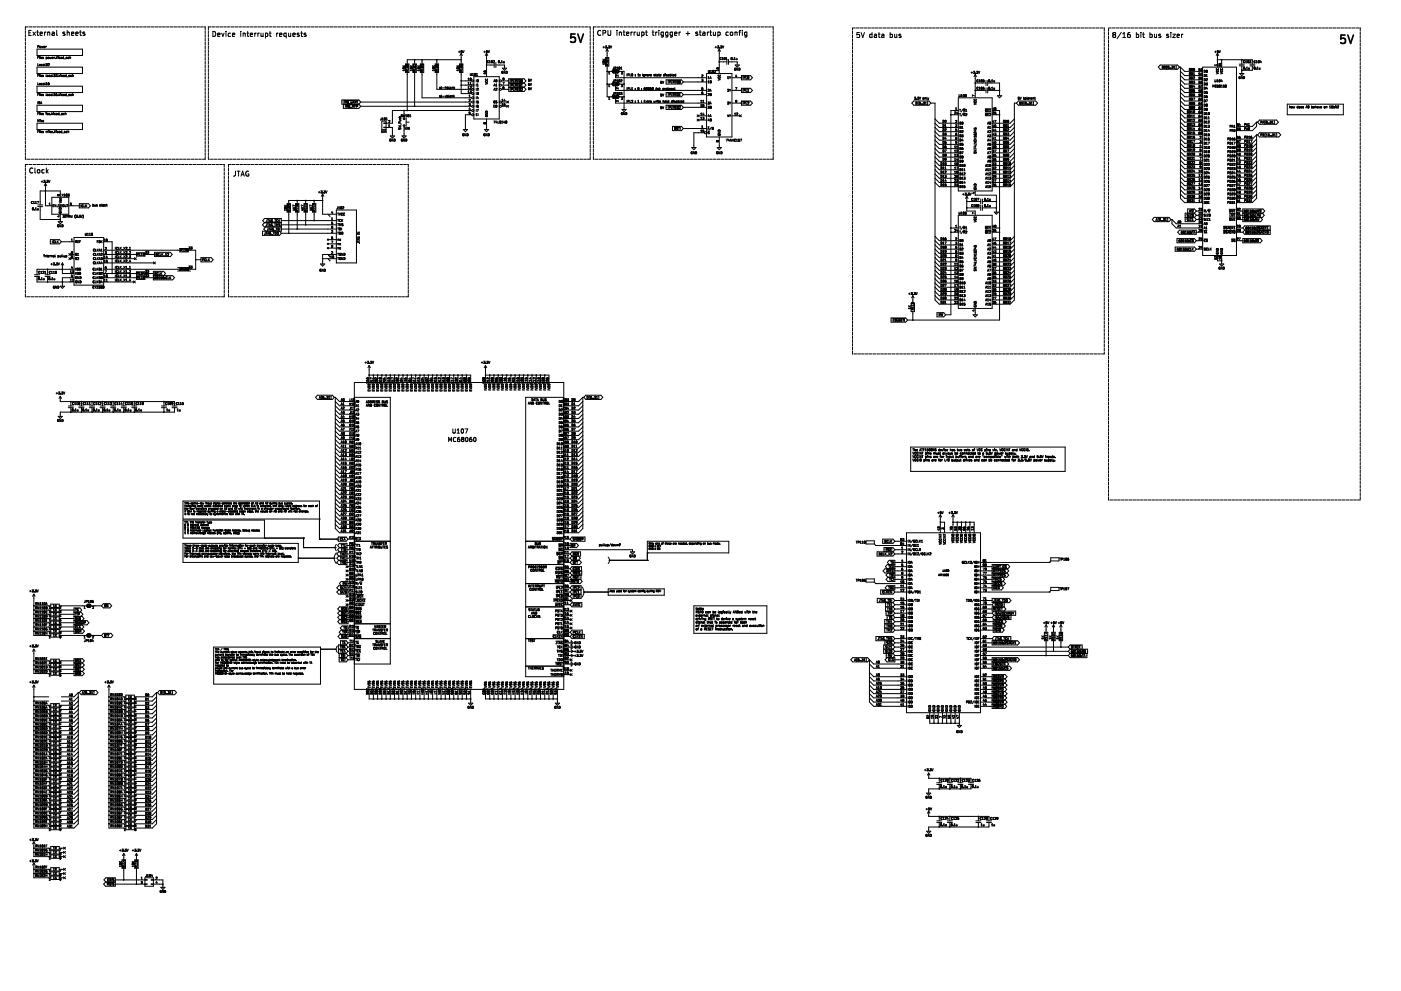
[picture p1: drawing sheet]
<svg xmlns="http://www.w3.org/2000/svg" width="420mm" height="297mm" viewBox="0 0 420 297" stroke-linecap="round" stroke-linejoin="round" font-family="sans-serif">
<g fill="#000">
<path d="M184.1 21.1h.3v.5h-.3z" fill-rule="evenodd"/>
<path d="M184.1 28.8h.3v.5h-.3z" fill-rule="evenodd"/>
<path d="M183.9 24.8l.2-.1v1a.51 .51 0 0 1-.5-.4 .51 .51 0 0 1 .3-.5z" fill-rule="evenodd"/>
<path d="M183.9 21l.2-.1v1a.51 .51 0 0 1-.5-.4 .51 .51 0 0 1 .3-.5z" fill-rule="evenodd"/>
<path d="M183.9 28.6l.2-.1v1a.51 .51 0 0 1-.5-.4 .51 .51 0 0 1 .3-.5z" fill-rule="evenodd"/>
<path d="M184.4 24.7h.5v1h-.5z" fill-rule="evenodd"/>
<path d="M184.4 20.9h.5v1h-.5z" fill-rule="evenodd"/>
<path d="M184.4 28.5h.5v1h-.5z" fill-rule="evenodd"/>
<path d="M184.6 24.9h.7v.6h-.7z" fill-rule="evenodd"/>
<path d="M185.1 24.7a.51 .51 0 0 1 .5 .5 .51 .51 0 0 1-.5 .5z" fill-rule="evenodd"/>
<path d="M185.1 20.9a.51 .51 0 0 1 .5 .5 .51 .51 0 0 1-.5 .5z" fill-rule="evenodd"/>
<path d="M185.1 28.5a.51 .51 0 0 1 .5 .5 .51 .51 0 0 1-.5 .5z" fill-rule="evenodd"/>
<path d="M98.3 77.5l.6 .1-.3 .2 .7 .3-.3 .1-.1 .3-.3-.7-.2 .3z" fill-rule="evenodd"/>
<path d="M98.3 76.3h.6l-.3 .2 .7 .4h-.3l-.1 .3-.3-.6-.2 .3z" fill-rule="evenodd"/>
<path d="M98.3 76.3h.6l-.3 .2 .7 .4h-.3l-.1 .3-.3-.6-.2 .3z" fill-rule="evenodd"/>
<path d="M98.3 64.2l.6 .1-.3 .1 .7 .4-.3 .1-.1 .3-.3-.7-.2 .3z" fill-rule="evenodd"/>
<path d="M26.3 190h.2v1a.51 .51 0 0 1-.5-.4 .51 .51 0 0 1 .3-.6z" fill-rule="evenodd"/>
<path d="M26.3 181.1h.2v1a.51 .51 0 0 1-.5-.4 .51 .51 0 0 1 .3-.6z" fill-rule="evenodd"/>
<path d="M26.8 190a.51 .51 0 0 1 .5 .5 .51 .51 0 0 1-.5 .5z" fill-rule="evenodd"/>
<path d="M26.8 181.1a.51 .51 0 0 1 .5 .5 .51 .51 0 0 1-.5 .5z" fill-rule="evenodd"/>
<circle cx="124.3" cy="17.9" r=".23"/>
<circle cx="126.6" cy="17.9" r=".23"/>
<circle cx="131" cy="17.9" r=".23"/>
<circle cx="138.3" cy="17.9" r=".23"/>
<circle cx="145.9" cy="19.5" r=".23"/>
<circle cx="215.7" cy="18.5" r=".23"/>
<circle cx="365.1" cy="17.9" r=".23"/>
<circle cx="366.4" cy="17.9" r=".23"/>
<circle cx="372.4" cy="17.9" r=".23"/>
<circle cx="121.2" cy="33.1" r=".23"/>
<circle cx="122.1" cy="33.1" r=".23"/>
<circle cx="124.3" cy="31.9" r=".23"/>
<circle cx="138.3" cy="24.2" r=".23"/>
<circle cx="138.3" cy="25.5" r=".23"/>
<circle cx="182.1" cy="25.2" r=".23"/>
<circle cx="182.1" cy="21.4" r=".23"/>
<circle cx="187.2" cy="29" r=".23"/>
<circle cx="187.2" cy="25.2" r=".23"/>
<circle cx="285.2" cy="34.4" r=".23"/>
<circle cx="292.5" cy="27.1" r=".23"/>
<circle cx="292.5" cy="24.9" r=".23"/>
<circle cx="299.8" cy="34.4" r=".23"/>
<circle cx="299.8" cy="27.1" r=".23"/>
<circle cx="372.4" cy="21.1" r=".23"/>
<circle cx="13.6" cy="57.2" r=".23"/>
<circle cx="18.1" cy="65.8" r=".23"/>
<circle cx="58.7" cy="77.9" r=".23"/>
<circle cx="86.6" cy="69.9" r=".23"/>
<circle cx="89.1" cy="60.1" r=".23"/>
<circle cx="89.1" cy="68.7" r=".23"/>
<circle cx="91.7" cy="67.4" r=".23"/>
<circle cx="91.7" cy="60.1" r=".23"/>
<circle cx="94.2" cy="66.1" r=".23"/>
<circle cx="94.2" cy="60.1" r=".23"/>
<circle cx="96.8" cy="77.5" r=".23"/>
<circle cx="96.8" cy="60.1" r=".23"/>
<circle cx="285.2" cy="69.6" r=".23"/>
<circle cx="285.2" cy="68.3" r=".23"/>
<circle cx="289.9" cy="62.3" r=".23"/>
<circle cx="289.9" cy="60.4" r=".23"/>
<circle cx="298.8" cy="60.4" r=".23"/>
<circle cx="298.8" cy="62.3" r=".23"/>
<circle cx="299.8" cy="69.6" r=".23"/>
<circle cx="299.8" cy="68.3" r=".23"/>
<circle cx="366.4" cy="78.2" r=".23"/>
<circle cx="14.3" cy="84.5" r=".23"/>
<circle cx="14.3" cy="80.7" r=".23"/>
<circle cx="18.7" cy="84.5" r=".23"/>
<circle cx="18.7" cy="80.7" r=".23"/>
<circle cx="33.6" cy="82" r=".23"/>
<circle cx="273.8" cy="95.9" r=".23"/>
<circle cx="110.7" cy="112.4" r=".23"/>
<circle cx="112" cy="112.4" r=".23"/>
<circle cx="113.2" cy="112.4" r=".23"/>
<circle cx="114.5" cy="112.4" r=".23"/>
<circle cx="115.8" cy="112.4" r=".23"/>
<circle cx="117.1" cy="112.4" r=".23"/>
<circle cx="118.3" cy="112.4" r=".23"/>
<circle cx="119.6" cy="112.4" r=".23"/>
<circle cx="120.9" cy="112.4" r=".23"/>
<circle cx="122.1" cy="112.4" r=".23"/>
<circle cx="123.4" cy="112.4" r=".23"/>
<circle cx="124.7" cy="112.4" r=".23"/>
<circle cx="125.9" cy="112.4" r=".23"/>
<circle cx="127.2" cy="112.4" r=".23"/>
<circle cx="128.5" cy="112.4" r=".23"/>
<circle cx="129.7" cy="112.4" r=".23"/>
<circle cx="131" cy="112.4" r=".23"/>
<circle cx="132.3" cy="112.4" r=".23"/>
<circle cx="133.5" cy="112.4" r=".23"/>
<circle cx="134.8" cy="112.4" r=".23"/>
<circle cx="136.1" cy="112.4" r=".23"/>
<circle cx="137.4" cy="112.4" r=".23"/>
<circle cx="138.6" cy="112.4" r=".23"/>
<circle cx="139.9" cy="112.4" r=".23"/>
<circle cx="145.6" cy="112.4" r=".23"/>
<circle cx="146.9" cy="112.4" r=".23"/>
<circle cx="148.1" cy="112.4" r=".23"/>
<circle cx="149.4" cy="112.4" r=".23"/>
<circle cx="150.7" cy="112.4" r=".23"/>
<circle cx="151.9" cy="112.4" r=".23"/>
<circle cx="153.2" cy="112.4" r=".23"/>
<circle cx="154.5" cy="112.4" r=".23"/>
<circle cx="155.8" cy="112.4" r=".23"/>
<circle cx="157" cy="112.4" r=".23"/>
<circle cx="158.3" cy="112.4" r=".23"/>
<circle cx="159.6" cy="112.4" r=".23"/>
<circle cx="160.8" cy="112.4" r=".23"/>
<circle cx="162.1" cy="112.4" r=".23"/>
<circle cx="163.4" cy="112.4" r=".23"/>
<circle cx="21.3" cy="123.5" r=".23"/>
<circle cx="21.3" cy="120.4" r=".23"/>
<circle cx="24.4" cy="120.4" r=".23"/>
<circle cx="24.4" cy="123.5" r=".23"/>
<circle cx="27.6" cy="123.5" r=".23"/>
<circle cx="27.6" cy="120.4" r=".23"/>
<circle cx="30.8" cy="123.5" r=".23"/>
<circle cx="30.8" cy="120.4" r=".23"/>
<circle cx="33.9" cy="123.5" r=".23"/>
<circle cx="33.9" cy="120.4" r=".23"/>
<circle cx="37.1" cy="120.4" r=".23"/>
<circle cx="37.1" cy="123.5" r=".23"/>
<circle cx="40.3" cy="123.5" r=".23"/>
<circle cx="40.3" cy="120.4" r=".23"/>
<circle cx="49.2" cy="123.5" r=".23"/>
<circle cx="49.2" cy="120.4" r=".23"/>
<circle cx="282" cy="156.5" r=".23"/>
<circle cx="285.8" cy="156.5" r=".23"/>
<circle cx="287.1" cy="156.5" r=".23"/>
<circle cx="288.3" cy="156.5" r=".23"/>
<circle cx="289.6" cy="156.5" r=".23"/>
<circle cx="290.9" cy="156.5" r=".23"/>
<circle cx="10.2" cy="189.2" r=".23"/>
<circle cx="10.2" cy="184.1" r=".23"/>
<circle cx="10.2" cy="185.4" r=".23"/>
<circle cx="10.2" cy="186.7" r=".23"/>
<circle cx="10.2" cy="181.6" r=".23"/>
<circle cx="10.2" cy="199.3" r=".23"/>
<circle cx="10.2" cy="187.9" r=".23"/>
<circle cx="10.2" cy="182.9" r=".23"/>
<circle cx="10.2" cy="198.1" r=".23"/>
<circle cx="313.7" cy="196.5" r=".23"/>
<circle cx="315.9" cy="195.2" r=".23"/>
<circle cx="318.2" cy="194" r=".23"/>
<circle cx="10.2" cy="215.2" r=".23"/>
<circle cx="10.2" cy="210.1" r=".23"/>
<circle cx="10.2" cy="217.7" r=".23"/>
<circle cx="10.2" cy="200.6" r=".23"/>
<circle cx="10.2" cy="212.7" r=".23"/>
<circle cx="10.2" cy="216.5" r=".23"/>
<circle cx="10.2" cy="211.4" r=".23"/>
<circle cx="10.2" cy="219" r=".23"/>
<circle cx="10.2" cy="208.9" r=".23"/>
<circle cx="10.2" cy="213.9" r=".23"/>
<circle cx="32.7" cy="215.2" r=".23"/>
<circle cx="32.7" cy="210.1" r=".23"/>
<circle cx="32.7" cy="217.7" r=".23"/>
<circle cx="32.7" cy="212.7" r=".23"/>
<circle cx="32.7" cy="211.4" r=".23"/>
<circle cx="32.7" cy="216.5" r=".23"/>
<circle cx="32.7" cy="208.9" r=".23"/>
<circle cx="32.7" cy="213.9" r=".23"/>
<circle cx="32.7" cy="219" r=".23"/>
<circle cx="112" cy="209.5" r=".23"/>
<circle cx="113.2" cy="209.5" r=".23"/>
<circle cx="114.5" cy="209.5" r=".23"/>
<circle cx="115.8" cy="209.5" r=".23"/>
<circle cx="117.1" cy="209.5" r=".23"/>
<circle cx="118.3" cy="209.5" r=".23"/>
<circle cx="119.6" cy="209.5" r=".23"/>
<circle cx="120.9" cy="209.5" r=".23"/>
<circle cx="122.1" cy="209.5" r=".23"/>
<circle cx="123.4" cy="209.5" r=".23"/>
<circle cx="124.7" cy="209.5" r=".23"/>
<circle cx="125.9" cy="209.5" r=".23"/>
<circle cx="127.2" cy="209.5" r=".23"/>
<circle cx="128.5" cy="209.5" r=".23"/>
<circle cx="129.7" cy="209.5" r=".23"/>
<circle cx="131" cy="209.5" r=".23"/>
<circle cx="132.3" cy="209.5" r=".23"/>
<circle cx="133.5" cy="209.5" r=".23"/>
<circle cx="134.8" cy="209.5" r=".23"/>
<circle cx="136.1" cy="209.5" r=".23"/>
<circle cx="137.4" cy="209.5" r=".23"/>
<circle cx="138.6" cy="209.5" r=".23"/>
<circle cx="139.9" cy="209.5" r=".23"/>
<circle cx="141.2" cy="209.5" r=".23"/>
<circle cx="146.9" cy="209.5" r=".23"/>
<circle cx="148.1" cy="209.5" r=".23"/>
<circle cx="149.4" cy="209.5" r=".23"/>
<circle cx="150.7" cy="209.5" r=".23"/>
<circle cx="151.9" cy="209.5" r=".23"/>
<circle cx="153.2" cy="209.5" r=".23"/>
<circle cx="154.5" cy="209.5" r=".23"/>
<circle cx="155.8" cy="209.5" r=".23"/>
<circle cx="157" cy="209.5" r=".23"/>
<circle cx="158.3" cy="209.5" r=".23"/>
<circle cx="159.6" cy="209.5" r=".23"/>
<circle cx="160.8" cy="209.5" r=".23"/>
<circle cx="162.1" cy="209.5" r=".23"/>
<circle cx="163.4" cy="209.5" r=".23"/>
<circle cx="164.6" cy="209.5" r=".23"/>
<circle cx="165.9" cy="209.5" r=".23"/>
<circle cx="167.2" cy="209.5" r=".23"/>
<circle cx="280.1" cy="216.8" r=".23"/>
<circle cx="281.4" cy="216.8" r=".23"/>
<circle cx="282.6" cy="216.8" r=".23"/>
<circle cx="283.9" cy="216.8" r=".23"/>
<circle cx="285.2" cy="216.8" r=".23"/>
<circle cx="286.4" cy="216.8" r=".23"/>
<circle cx="287.7" cy="216.8" r=".23"/>
<circle cx="10.2" cy="220.3" r=".23"/>
<circle cx="10.2" cy="239.3" r=".23"/>
<circle cx="10.2" cy="229.2" r=".23"/>
<circle cx="10.2" cy="234.2" r=".23"/>
<circle cx="10.2" cy="231.7" r=".23"/>
<circle cx="10.2" cy="221.6" r=".23"/>
<circle cx="10.2" cy="230.4" r=".23"/>
<circle cx="10.2" cy="225.4" r=".23"/>
<circle cx="10.2" cy="226.6" r=".23"/>
<circle cx="10.2" cy="235.5" r=".23"/>
<circle cx="10.2" cy="224.1" r=".23"/>
<circle cx="10.2" cy="227.9" r=".23"/>
<circle cx="10.2" cy="222.8" r=".23"/>
<circle cx="10.2" cy="238" r=".23"/>
<circle cx="10.2" cy="236.8" r=".23"/>
<circle cx="10.2" cy="233" r=".23"/>
<circle cx="32.7" cy="239.3" r=".23"/>
<circle cx="32.7" cy="220.3" r=".23"/>
<circle cx="32.7" cy="229.2" r=".23"/>
<circle cx="32.7" cy="234.2" r=".23"/>
<circle cx="32.7" cy="231.7" r=".23"/>
<circle cx="32.7" cy="221.6" r=".23"/>
<circle cx="32.7" cy="230.4" r=".23"/>
<circle cx="32.7" cy="225.4" r=".23"/>
<circle cx="32.7" cy="226.6" r=".23"/>
<circle cx="32.7" cy="235.5" r=".23"/>
<circle cx="32.7" cy="224.1" r=".23"/>
<circle cx="32.7" cy="233" r=".23"/>
<circle cx="32.7" cy="227.9" r=".23"/>
<circle cx="32.7" cy="222.8" r=".23"/>
<circle cx="32.7" cy="236.8" r=".23"/>
<circle cx="32.7" cy="238" r=".23"/>
<circle cx="281.7" cy="233.3" r=".23"/>
<circle cx="281.7" cy="236.5" r=".23"/>
<circle cx="284.9" cy="233.3" r=".23"/>
<circle cx="284.9" cy="236.5" r=".23"/>
<circle cx="288" cy="233.3" r=".23"/>
<circle cx="288" cy="236.5" r=".23"/>
<circle cx="10.2" cy="243.1" r=".23"/>
<circle cx="10.2" cy="245.7" r=".23"/>
<circle cx="10.2" cy="244.4" r=".23"/>
<circle cx="10.2" cy="254.2" r=".23"/>
<circle cx="10.2" cy="240.6" r=".23"/>
<circle cx="10.2" cy="241.9" r=".23"/>
<circle cx="10.2" cy="246.9" r=".23"/>
<circle cx="10.2" cy="255.5" r=".23"/>
<circle cx="32.7" cy="243.1" r=".23"/>
<circle cx="32.7" cy="245.7" r=".23"/>
<circle cx="32.7" cy="244.4" r=".23"/>
<circle cx="32.7" cy="240.6" r=".23"/>
<circle cx="32.7" cy="241.9" r=".23"/>
<circle cx="32.7" cy="246.9" r=".23"/>
<circle cx="281.7" cy="244.7" r=".23"/>
<circle cx="281.7" cy="247.9" r=".23"/>
<circle cx="284.9" cy="244.7" r=".23"/>
<circle cx="284.9" cy="247.9" r=".23"/>
<circle cx="293.4" cy="244.7" r=".23"/>
<circle cx="293.4" cy="247.9" r=".23"/>
<circle cx="10.2" cy="261.8" r=".23"/>
<circle cx="10.2" cy="260.6" r=".23"/>
<circle cx="37.1" cy="263.7" r=".23"/>
<circle cx="40.9" cy="265" r=".23"/>
<circle cx="48.9" cy="265" r=".23"/>
</g>
<g fill="none" stroke="#000" stroke-width=".3">
<path d="M7.6 9.2v.8M7.6 10.3v.9M7.6 11.5v.8M7.6 12.6v.9M7.6 13.8v.8M7.6 14.9v.8M7.6 16.1v.8M7.6 17.2v.8M7.6 18.3v.9M7.6 19.5v.8M8.5 8.1h-.9v.8M8.7 9.8h.5"/>
<path d="M8.8 8.1h.8M9.4 9.1h-.7v1.5h.7M9.9 9.6l.8 1M9.9 8.1h.8M10.7 9.6l-.8 1M11 9.6h.6M11 8.1h.9M11.1 14.7h13.6v1.9h-13.6zM11.2 9.1v1.3l.4 .2M11.3 19.1v.6h.3M11.3 17.2h.2M11.6 14h-.3"/>
<path d="M11.6 13.7h-.3v.6M11.6 16.9h-.3v.7M11.6 13.7h.1M11.6 13.7v.2M11.6 13.9v.1M11.8 19.6l.1-.3 .2 .3M11.8 19.6l.1 .1M11.9 19.7h.2M11.9 17.2v.4M11.9 17h.1M12 10.1l.7-.1v-.3l-.5-.1-.2 .2 .1 .7h.6M12.1 19.6v.1"/>
<path d="M12.2 16.9v.6M12.2 8.1h.8M12.2 13.9l-.3 .1 .3 .3M12.2 13.9h.1M12.2 17.5v.1M12.2 13.9v.3M12.2 14.2v.1M12.5 13.9l.1 .4 .1-.3 .1 .3 .1-.4M12.5 17.2v.3M12.5 17.5v.1M12.5 17.2l.3 .1-.3 .1M12.5 17.2h.1"/>
<path d="M12.7 19.3l-.3 .1v.3h.3M12.7 17.5l-.2 .1M12.9 19.6l.3 .1M12.9 19.5v.1M13 19.3l.2 .4M13 19.3h-.1M13 17.5h.1M13 17.2h.1M13 17.5v.1M13.1 17.2h-.1M13.2 19.4l-.3 .1M13.3 8.1h.9"/>
<path d="M13.4 9.6v1M13.4 13.9l.1 .1M13.4 13.9l-.2 .1v.3h.2M13.5 14l-.3 .1M13.5 19.1l.1 .6M13.7 13.9v.4M13.8 19.1h.4l-.2 .2 .1 .3-.3 .1M13.8 19.6v.1M13.8 9.6l-.4 .3M13.8 17.5h.3M13.8 13.9l-.1 .1M13.8 13.9h.1"/>
<path d="M14.1 17.2v.1M14.1 17.2h-.3v.6M14.1 17.5h.1M14.1 17.3v.2M14.3 9.8l.6-.1v.9M14.3 9.6v1M14.4 17.3v.2M14.4 17.2h.3M14.4 17.5h.1M14.4 17.2v.1M14.4 19.1l.4 .1-.4 .5h.4M14.5 8.1h.8"/>
<path d="M14.7 17.2v.1M14.7 17.3l-.3 .2M14.9 17.2l.1 .4 .1-.3 .2 .3 .1-.4M15.6 17.4l.3-.2h-.3v.3h.3M15.6 8.1h.8M15.6 9.7h.6l.1 .9M16.2 17.2v.4M16.2 17.2v.1M16.2 17.2h.1M16.3 10l-.7 .3 .2 .3 .5-.1M16.3 17.2h.1M16.3 17.2h-.1"/>
<path d="M16.5 17.5l.1 .1M16.7 8.1h.9M16.9 16.9v.7M16.9 17.3l.2 .3M17 9.1v1.3l.2 .2M17.1 17.2l-.2 .2M17.4 16.9v.1M17.4 17.2v.4M17.7 17.5h.1M17.7 17.5l.2 .1M17.9 8.1h.8M17.9 17.2h-.2v.3"/>
<path d="M17.9 17.2h.1M18 17.5l-.1 .1M18.2 17.4h.1M18.4 17.2h-.2M18.4 17.2h.1M18.5 17.2v.3l-.3-.1M18.5 17.3l-.3 .1M18.8 17.5h.1M18.8 17.5l.2 .1M19 17.2h-.2v.3M19 17.2h.1M19 8.1h.9"/>
<path d="M19.1 16.9v.7M19.1 17.5l-.1 .1M19.2 17.6h.5M19.4 9.7l-.3-.1-.2 .2 .5 .4v.3h-.5M19.8 17.3l.3 .2M19.8 17.2v.1M20.1 17.2h-.3M20.1 17.5h-.3M20.1 17.5h.1M20.1 9.8l.6-.1 .1 .9M20.1 9.1v1.5M20.2 8.1h.8"/>
<path d="M20.4 17.5h.1M20.4 17.5l.2 .1M20.6 17.2h-.2v.3M20.6 17.2h.1M20.6 17.5v.1M20.9 17.2h.3v.4M20.9 16.9v.7M21.3 8.1h.9M21.4 10.1l.7-.1v-.3l-.5-.1-.2 .2 .1 .7h.6M22.5 8.1h.8M22.7 10.1l.7-.1v-.3l-.5-.1-.2 .2 .1 .7h.6M23.6 8.1h.8"/>
<path d="M23.9 9.6h.5M24.1 9.1v1.3l.3 .2M24.7 8.1h.9M25.4 9.7l-.3-.1-.2 .2 .5 .4v.3h-.5M25.9 8.1h.8M27 8.1h.9M28.2 8.1h.8M29.3 8.1h.8M30.5 8.1h.8M31.6 8.1h.8M32.7 8.1h.9M33.9 8.1h.8"/>
<path d="M35 8.1h.9M36.2 8.1h.8M37.3 8.1h.8M38.4 8.1h.9M39.6 8.1h.8M40.7 8.1h.9M41.9 8.1h.8M43 8.1h.9M44.2 8.1h.8M45.3 8.1h.8M46.4 8.1h.9M47.6 8.1h.8"/>
<path d="M48.7 8.1h.9M49.9 8.1h.8M51 8.1h.8M52.2 8.1h.8M53.3 8.1h.8M54.4 8.1h.9M55.6 8.1h.8M56.7 8.1h.9M57.9 8.1h.8M59 8.1h.8M60.1 8.1h.9M61.3 8.1h.2v.8"/>
<path d="M61.5 9.2v.8M61.5 10.4v.8M61.5 11.5v.8M61.5 12.6v.9M61.5 13.8v.8M61.5 14.9v.9M61.5 16.1v.8M61.5 17.2v.8M61.5 18.3v.9M61.5 19.5v.8M62.5 9.2v.8M62.5 10.3v.9"/>
<path d="M62.5 11.5v.8M62.5 12.6v.9M62.5 13.8v.8M62.5 14.9v.8M62.5 16.1v.8M62.5 17.2v.8M62.5 18.3v.9M62.5 19.5v.8M63.3 8.1h-.8v.8M63.6 8.1h.9M63.8 9.4a.76 .76 0 0 1 .9 .8 .76 .76 0 0 1-.9 .7zM64.8 8.1h.8"/>
<path d="M65.3 10.4l.7-.1-.1-.3-.4-.1-.2 .2v.8h.6M65.9 8.1h.9M66.5 9.9l.3 1 .4-1M67.1 8.1h.8M67.8 9.4v.2M67.8 9.9v1M68.2 8.1h.8M69.1 10l-.4-.1-.3 .3 .2 .7h.5M69.3 8.1h.9M69.7 10.4l.7-.1-.1-.3-.4-.1-.2 .2 .1 .8h.5M70.5 8.1h.8M71.6 8.1h.9"/>
<path d="M72.2 9.4v.2M72.2 9.9v1M72.8 8.1h.8M72.9 10.1l.6-.1 .1 .9M72.9 9.9v1M73.9 8.1h.8M74.1 9.9h.5M74.3 9.4v1.3l.3 .2M75.1 8.1h.8M75.1 10.4l.7-.1-.1-.3-.4-.1-.2 .2v.8h.6M76.2 8.1h.8M76.4 9.9v1"/>
<path d="M76.8 9.9l-.4 .3M77.3 8.1h.9M77.3 9.9v1M77.8 9.9l-.5 .3M78.3 9.9v1l.6-.1M78.5 8.1h.8M78.9 9.9v1M79.6 8.1h.9M79.6 10l.4-.1 .3 .3-.1 .7h-.6M79.6 9.9v1.5M80.8 8.1h.8M80.8 9.9h.5"/>
<path d="M81 9.4v1.3l.3 .2M81.9 8.1h.8M83 9.9v1M83 8.1h.9M83.4 9.9l-.4 .3M83.8 10.4l.7-.1v-.3l-.5-.1-.2 .2 .1 .8h.6M84.2 8.1h.8M85.3 8.1h.9M85.8 10l-.4-.1-.3 .3 .2 .7h.5M85.8 9.9v1.5M86.5 8.1h.8M86.5 9.9l.1 1 .6-.1"/>
<path d="M87.2 9.9v1M87.6 8.1h.9M87.8 10.4l.7-.1v-.3l-.5-.1-.2 .2 .1 .8h.6M88.8 8.1h.8M89.7 10l-.4-.1-.2 .2 .6 .4v.4h-.6M89.9 8.1h.8M90.2 9.9h.6M90.4 9.4v1.3l.4 .2M91 8.1h.9M91.8 10l-.4-.1-.2 .2 .6 .4v.4h-.6M92.2 8.1h.8M93.3 8.1h.9"/>
<path d="M94.5 8.1h.8M95.6 8.1h.8M96.8 8.1h.8M97.9 8.1h.8M99 8.1h.9M100.2 8.1h.8M101.3 8.1h.9M102.5 8.1h.8M103.6 8.1h.8M104.7 8.1h.9M105.9 8.1h.8M107 8.1h.9"/>
<path d="M108.2 8.1h.8M109.3 8.1h.8M110.5 8.1h.8M111.6 8.1h.8M112.7 8.1h.9M113.9 8.1h.8M115 8.1h.9M116.2 8.1h.8M117.3 8.1h.8M118.4 8.1h.9M119.6 8.1h.8M120.7 8.1h.9"/>
<path d="M120.8 19.6l.4 .4M121.5 19.6l-.4 .3M121.6 19.2h1v2.5h-1zM121.8 19.6v.1M121.8 19.7h.1M121.9 8.1h.8M121.9 19.3l-.1 .3M121.9 19.7h.1M121.9 19.3h.1M121.9 19.3l.1 .1M122 19.4l.1 .2M122 19.6l-.1 .1"/>
<path d="M122.1 19.4h.3v.2M122.1 19.6l.3 .1M122.4 19.6v.1M123 8.1h.9M123.1 19.6l.3 .4M123.7 19.6l-.4 .3M123.8 19.2h1.1v2.5h-1.1zM124 19.6v.1M124 19.7h.1M124.1 19.3l-.1 .3M124.1 19.3h.1M124.2 8.1h.8"/>
<path d="M124.2 19.3l.4 .4v-.4M124.3 17.9v1.3M125.3 19.6l.3 .4M125.3 8.1h.8M125.9 19.6l-.4 .3M126.1 19.2h1v2.5h-1zM126.4 8.1h.9M126.5 19.4v.1l-.3-.2v.4M126.6 17.9v1.3M126.6 19.3l.2 .1v.3M126.6 19.3l-.1 .1M127.6 8.1h.8"/>
<path d="M128.7 8.1h.9M129.7 19.6l.4 .4M129.9 8.1h.8M130.3 19.6l-.3 .3M130.5 19.2h1v2.5h-1zM130.7 19.4v.3h.2M130.9 19.6v.1M131 17.9v1.3M131 8.1h.8M131.2 19.3l-.3 .3M131.2 19.3v.1M131.2 19.4l.1 .2"/>
<path d="M131.3 19.7h-.1M131.3 19.6v.1M132.2 8.1h.8M133.3 8.1h.8M134.4 8.1h.9M135.6 8.1h.8M136.7 8.1h.9M137 19.6l.4 .4M137.5 15.5h.5M137.6 19.6l-.3 .3M137.7 15.3v.5M137.8 19.2h1v2.5h-1z"/>
<path d="M137.9 8.1h.8M138 19.4l.1 .3h.4M138.2 19.6l.1-.3 .3 .1v.2M138.2 19.6l.1 .1M138.2 15.7l.1 .1M138.3 19.7h.1M138.3 15.4h.2M138.3 15.8h.2M138.3 15.4h-.1M138.3 17.9h-16.2v1.3M138.3 16v3.2M138.3 16l-.4 .6"/>
<path d="M138.3 16l.4 .6M138.5 15.4h.1M138.6 19.6l-.1 .1M138.6 15.4v.3M138.6 15.1h-.3l-.1 .3M138.6 15.7l-.1 .1M138.8 15.1l.2 .7 .2-.7M139 8.1h.8M140.1 8.1h.9M141.3 8.1h.8M142.4 8.1h.9M143.6 8.1h.8"/>
<path d="M144.7 8.1h.8M145.1 15.5h.5M145.3 15.3v.5M145.9 8.1h.8M145.9 15.7l.2 .1M145.9 19.5h2.3M145.9 16v7M145.9 16l-.4 .6M145.9 16l.4 .6M146.2 15.8h-.1M146.2 15.1h-.3v.3h.3v.4M146.4 15.1l.2 .7 .2-.7"/>
<path d="M146.5 18.3l-.3-.1-.1 .3 .1 .3h.3M146.7 18.4l.2-.2v.6M146.7 18.8h.4M147 8.1h.8M147.4 18.3l.1 .5 .1-.5M147.4 18.2h.2M147.4 18.2v.1M147.6 18.2v.1M148 18.2l-.1 .1M148 18.2h.2M148.1 8.1h.9M148.2 18.7v1.6"/>
<path d="M148.2 18.2l.1 .1M148.3 18.3l-.4 .5h.4M148.7 19.5h2.6v.9M148.7 18.7v1.6M149.3 8.1h.8M149.5 18.3l.1 .5 .1-.5M149.5 18.2v.1M149.5 18.2h.2M149.7 18.2v.1M150.1 18.8h-.1M150.3 18.8h.4M150.3 18.4l.2-.2v.6"/>
<path d="M150.4 8.1h.9M151 18.4v.4h.2M151.2 18.4v.4M151.2 18.8h.1M151.6 8.1h.8M152.7 8.1h.8M153.8 8.1h.9M155 8.1h.8M156.1 8.1h.9M157.3 8.1h.8M158.4 8.1h.9M159.6 8.1h.8"/>
<path d="M160.7 8.1h.8M161.8 8.1h.9M163 8.1h.8M164.1 8.1h.9M165.3 8.1h.8M166.4 8.1h.8M167.6 8.1h.8M168.7 8.1h.8M169.8 8.1h.9M171 8.1h.8M172.1 8.1h.9M173.3 8.1h.8"/>
<path d="M174.4 8.1h.8M175.5 8.1h.9M176.7 8.1h.3v.8M177 9.2v.8M177 10.4v.8M177 11.5v.8M177 12.6v.9M177 13.8v.8M177 14.9v.9M177 16.1v.8M177 17.2v.8M177 18.3v.9"/>
<path d="M177 19.5v.8M178 9.2v.8M178 10.3v.9M178 11.5v.8M178 12.6v.9M178 13.8v.8M178 14.9v.8M178 16.1v.8M178 17.2v.8M178 18.3v.9M178 19.5v.8M178.8 8.1h-.8v.8"/>
<path d="M179.1 8.1h.8M180.2 9.3a.66 .66 0 0 0-1 .6 .66 .66 0 0 0 1 .6M180.2 8.1h.9M180.8 17.7l.3 .4M180.8 18.1h.6M180.8 14.1h.5M180.8 9.9l.7-.1 .1-.5-.8-.2v1.5M180.8 18.4l.2 .3 .4-.1v-.2M180.8 18.4h.6M180.8 18.4h.1M181.1 13.9v.5M181.4 18.4h.1"/>
<path d="M181.4 8.1h.8M181.4 19.1h-.6l.2 .2M181.4 19v.3M181.4 17.7l-.3 .3M181.5 14.3l.4 .1M181.5 13.8h.4l-.2 .2h.2M181.6 17.3h1v2.5h-1zM181.7 18.2l.6 .1M181.8 18.1h.5M181.8 18.1l-.1 .1M181.9 14v.1M181.9 18.9v.1"/>
<path d="M181.9 14.1v.2M181.9 14.3v.1M182 19.3h-.2l-.1 .3h.7M182 19.3h.1M182 19.3l.1 .3M182.1 19.8v9.2h1.5M182.1 14.7v2.6M182.1 14.7l-.4 .7M182.1 14.7l.4 .7M182.2 14.4h.1M182.3 9.1v1.2l.3 .3 .6-.3v-1.2M182.3 18.3h.1"/>
<path d="M182.3 18.1l.1 .1M182.4 17.4v.4M182.4 18.2l-.1 .1M182.4 18.6v.4M182.4 18.8h-.7l.2 .1M182.4 19.2l-.3 .2M182.4 17.6h-.7l.2 .2M182.4 14.3l.4 .1M182.4 13.8h.4l-.2 .2h.2M182.5 8.1h.9M182.8 14v.1M182.8 14.1v.2"/>
<path d="M182.8 14.3v.1M183 13.8l.2 .6 .2-.6M183.7 8.1h.8M184.8 8.1h.8M185 9.1v.2M185 9.6v1M185.7 9.6v1M185.7 9.8l.6-.1 .1 .9M185.9 8.1h.9M186.9 9.6h.6M187.1 8.1h.8M187.1 9.1v1.3l.4 .2"/>
<path d="M187.9 10.1l.7-.1-.1-.3-.4-.1-.2 .2v.7h.6M188.2 8.1h.9M189.2 9.6v1M189.4 8.1h.8M189.7 9.6l-.5 .3M190.2 9.6v1M190.5 8.1h.9M190.6 9.6l-.4 .3M191.1 9.6l.1 .9h.5M191.7 8.1h.8M191.7 9.6v1M192.4 9.6v1.5"/>
<path d="M192.4 9.7l.5-.1 .3 .3-.2 .6h-.6M192.8 8.1h.8M193.6 9.6h.6M193.8 9.1v1.3l.4 .2M193.9 8.1h.9M195.1 8.1h.8M195.6 9.6h.6M195.8 9.1v1.3l.4 .2M196.2 8.1h.9M196.7 9.6v1M197.1 9.6l-.4 .3M197.4 8.1h.8"/>
<path d="M197.6 9.1v.2M197.6 9.6v1M198.5 8.1h.8M198.9 9.7l-.4-.1-.3 .3 .2 .6h.5M198.9 9.6v1.2l-.2 .3-.4-.1M199.7 8.1h.8M200.3 9.7l-.4-.1-.3 .3 .1 .6h.6M200.3 9.6v1.2l-.3 .3-.3-.1M200.8 8.1h.8M201.7 9.6v1.2l-.3 .3-.4-.1M201.7 9.7l-.5-.1-.3 .3 .2 .6h.6M201.9 8.1h.9"/>
<path d="M202.3 10.1l.7-.1-.1-.3-.4-.1-.2 .2 .1 .7h.5M203.1 8.1h.8M203.6 9.6v1M204.1 9.6l-.5 .3M204.2 8.1h.9M205.4 8.1h.8M205.7 10h1.2M206.3 9.5v1.1M206.5 8.1h.8M207.6 8.1h.9M208.8 8.1h.8M209.2 9.7l-.3-.1-.3 .2 .6 .4v.3h-.6"/>
<path d="M209.7 9.6h.6M209.9 9.1v1.3l.4 .2M209.9 8.1h.9M210.8 9.7h.6v.9M211.1 8.1h.8M211.4 10l-.7 .3 .2 .3 .5-.1M212.1 9.6v1M212.2 8.1h.9M212.6 9.6l-.5 .3M212.9 9.6h.5M213.1 9.1v1.3l.3 .2M213.4 8.1h.8"/>
<path d="M213.9 9.6l.1 .9h.6M214.4 14.1h.5M214.5 8.1h.8M214.6 9.6v1M214.7 13.9v.5M215.2 13.8h.4l-.3 .2 .2 .3-.3 .1M215.2 14.3v.1M215.3 9.7l.4-.1 .3 .3-.1 .6h-.6M215.3 9.6v1.5M215.6 8.1h.9M215.7 18.5h2.3M215.7 14.7v7.3"/>
<path d="M215.7 14.7l-.4 .7M215.7 14.7l.4 .7M215.8 14.4h.1M216.1 14.3v.1M216.1 13.8h.4l-.3 .2 .2 .3-.3 .1M216.3 17.8h-.1M216.3 17.3h-.3l-.1 .2 .1 .3h.2M216.5 17.4l.2-.2v.7M216.5 17.9h.4M216.6 13.8l.3 .6 .2-.6M216.8 8.1h.8M217.2 17.8h.1"/>
<path d="M217.2 17.8l.1 .1M217.3 17.2l-.1 .6M217.3 17.2l.1 .1M217.4 17.3v.5M217.4 17.8l-.1 .1M217.7 17.4l.2-.2v.7M217.7 17.9h.4M217.9 8.1h.9M218 17.8v1.5M218.4 9.7l-.4-.1-.3 .3 .2 .6h.5M218.5 18.5h2.6v1M218.5 17.8v1.5"/>
<path d="M219.1 9.8h.6l-.1 .7h-.5zM219.1 8.1h.8M219.3 17.8l.1-.6 .1 .6M219.3 17.8h.1M219.3 17.8h.2M219.5 17.8h.1M219.9 17.8h-.1M219.9 17.8v.1M220.1 17.4l.2-.2v.7M220.1 17.9h.4M220.2 8.1h.8M220.4 9.8l.6-.1 .1 .9"/>
<path d="M220.4 9.6v1M220.5 19.5h1.2l-.6 .6zM220.8 17.5v.3h.2M221 17.8h.1M221 17.5v.4M221.4 8.1h.8M221.6 9.6h.5M222.1 9.1l-.3 .2v1.3M222.5 8.1h.8M222.6 9.1v.2M222.6 9.6v1M223.6 8.1h.9"/>
<path d="M224 9.7l-.4-.1-.3 .3 .1 .6h.6M224 9.6v1.2l-.3 .3-.4-.1M224.8 8.1h.8M225.9 8.1h.9M227.1 8.1h.8M228.2 8.1h.8M229.3 8.1h.9M230.5 8.1h.8M231.6 8.1h.3v.8M231.9 9.2v.8M231.9 10.4v.8M231.9 11.5v.8"/>
<path d="M231.9 12.6v.9M231.9 13.8v.8M231.9 14.9v.9M231.9 16.1v.8M231.9 17.2v.8M231.9 18.3v.9M231.9 19.5v.8M255.7 9.3v.9M255.7 10.5v.8M255.7 11.6v.8M255.7 12.8v.8M255.7 13.9v.8"/>
<path d="M255.7 15v.9M255.7 16.2v.8M255.7 17.3v.9M255.7 18.5v.8M255.7 19.6v.8M256.5 8.4h-.8v.6M256.8 8.4h.9M257.7 9.7h-.7v.8l.7-.1v.7h-.7M258 8.4h.8M258.2 9.7l.5 1.5 .5-1.5M259.1 8.4h.8M260.2 8.4h.9"/>
<path d="M261.4 8.4h.8M261.5 10.3l-.4-.1-.3 .3 .2 .7h.5M261.5 9.7v1.5M262.2 10.3h.6l.1 .9M262.5 8.4h.9M262.9 10.6l-.7 .3 .2 .3h.5M263.4 10.2h.6M263.6 9.7v1.3l.4 .2M263.7 8.4h.8M264.5 10.3h.5l.1 .9M264.8 8.4h.8M265.1 10.6l-.7 .3 .2 .3h.5"/>
<path d="M266 8.4h.8M267 10.3l.4-.1 .3 .3-.2 .7h-.5M267 9.7v1.5M267.1 8.4h.8M268.2 8.4h.9M268.3 10.2l.1 1 .5-.1M268.9 10.2v1M269.4 8.4h.8M269.6 10.5l.6 .5-.2 .2h-.4M269.6 10.5h.1M270.2 10.3l-.4-.1-.2 .3M270.5 8.4h.9"/>
<path d="M271.7 8.4h.8M272.8 8.4h.8M273.9 8.4h.9M275.1 8.4h.8M276.2 8.4h.9M277.4 8.4h.8M278.5 8.4h.8M279.7 8.4h.8M280.8 8.4h.8M281.9 8.4h.9M283.1 8.4h.8M284.2 8.4h.9"/>
<path d="M285.4 8.4h.8M286.5 8.4h.8M287.6 8.4h.9M288.8 8.4h.8M289.9 8.4h.9M291.1 8.4h.8M292.2 8.4h.9M293.4 8.4h.8M294.5 8.4h.8M295.6 8.4h.9M296.8 8.4h.8M297.9 8.4h.9"/>
<path d="M299.1 8.4h.8M300.2 8.4h.8M301.4 8.4h.8M302.5 8.4h.8M303.6 8.4h.9M304.8 8.4h.8M305.9 8.4h.9M307.1 8.4h.8M308.2 8.4h.8M309.3 8.4h.9M310.5 8.4h.8M311.6 8.4h.9"/>
<path d="M312.8 8.4h.8M313.9 8.4h.9M315.1 8.4h.8M316.2 8.4h.8M317.3 8.4h.9M318.5 8.4h.8M319.6 8.4h.9M320.8 8.4h.8M321.9 8.4h.8M323 8.4h.9M324.2 8.4h.8M325.3 8.4h.9"/>
<path d="M326.5 8.4h.8M327.6 8.4h.9M328.8 8.4h.8M329.9 8.4h.8M331 8.4l.2 .8M331.2 9.5v.9M331.2 10.7v.8M331.2 11.8v.9M331.2 13v.8M331.2 14.1v.8M331.2 15.2v.9M331.2 16.4v.8"/>
<path d="M331.2 17.5v.9M331.2 18.7v.8M331.2 19.8v.8M332.4 8.4h.9M332.4 8.6v.8M332.4 9.7v.8M332.4 10.8v.9M332.4 12v.8M332.4 13.1v.9M332.4 14.3v.8M332.4 15.4v.9M332.4 16.6v.8"/>
<path d="M332.4 17.7v.8M332.4 18.8v.9M332.4 20v.8M333.6 8.4h.8M334 10.4l-.3-.3 .3-.4 .6 .3-.3 .4M334 10.4h.3M334 10.4l-.3 .3 .3 .5 .6-.2-.3-.6M334.7 8.4h.9M335.9 8.4h.8M336.3 9.7l-1.3 1.9M336.7 11.2h.9M336.7 10.2l.5-.5v1.5"/>
<path d="M337 8.4h.8M338.1 8.4h.9M338.9 9.7l-.7 .4-.1 .9 .3 .2 .5-.1v-.7l-.5-.1-.3 .3M339.3 8.4h.8M340.4 8.4h.9M340.8 10.3l.4-.1 .3 .3-.1 .7h-.6M340.8 9.7v1.5M341.6 8.4h.8M342.1 9.7v.2M342.1 10.2v1M342.6 10.2h.6M342.7 8.4h.9"/>
<path d="M342.9 9.7v1.3l.3 .2M343.9 8.4h.8M344.9 10.3l.4-.1 .3 .3-.2 .7h-.5M344.9 9.7v1.5M345 8.4h.8M346.1 8.4h.9M346.2 10.2l.1 1 .6-.1M346.9 10.2v1M347.3 8.4h.8M347.5 10.5l.6 .5-.2 .2h-.4M347.5 10.5h.1M347.9 19.5h5.2l.6 .6-.6 .7h-5.2l-.5-.7z"/>
<path d="M348.1 10.3l-.4-.1-.2 .3M348.4 8.4h.9M349.2 19.8a.32 .32 0 0 1 .3 .3 .32 .32 0 0 1-.3 .4zM349.6 8.4h.8M349.9 10.5l.6 .5-.2 .2h-.4M349.9 10.5h.1M350 19.8h-.2l.2 .9M350.3 19.9v.5M350.3 19.9h.2M350.3 19.9h.1M350.4 10.3l-.3-.1-.2 .3M350.5 19.9h.1"/>
<path d="M350.5 19.9v.5M350.7 8.4h.8M351.1 9.7v.2M351.1 10.2v1M351.4 19.8h.4l-.2 .3 .1 .3h-.3M351.7 10.2h.8l-.8 1h.8M351.9 8.4h.8M352.6 19.8h.1l-.1 .9M353 8.4h.8M353 10.7l.7-.1-.1-.3-.4-.1-.2 .3 .1 .7h.5M354.1 8.4h.9M354.3 10.2v1"/>
<path d="M354.8 10.2l-.5 .3M355.3 8.4h.8M356.4 8.4h.9M357.6 8.4h.8M358.7 8.4h.8M359.8 8.4h.9M361 8.4h.8M362.1 8.4h.9M363.3 8.4h.8M364.3 15.5h.5M364.4 8.4h.9M364.4 19.6v.1"/>
<path d="M364.5 15.3v.5M364.9 19.5h-.6l.1 .1M364.9 19.3v.4M365.1 15.7v.1M365.1 15.4h.3M365.1 15.8h.3M365.1 15.4h.1M365.1 16v4.1M365.1 17.9h10.5v1.3M365.1 16l-.4 .6M365.1 16l.4 .6M365.4 15.4h.1"/>
<path d="M365.4 15.4v.3M365.4 15.7v.1M365.4 15.1h-.3v.3M365.5 19v.3l.3 .1M365.6 8.4h.8M365.6 15.1l.2 .7 .2-.7M365.8 19.1v.2M365.8 19.7v.1l-.3-.2v.4M365.8 19.3v.1M365.8 19l.3 .1v.3M365.8 19.6h.3l.1 .3M365.8 19v.1"/>
<path d="M365.8 19.6v.1M366.1 20h.1M366.2 19.9l-.1 .1M366.4 17.9v2.2M366.7 8.4h.8M367.8 8.4h.9M369 8.4h.8M370.1 8.4h.9M371.3 8.4h.8M371.6 19.7h1.6M371.6 19.2h1.6M372.4 17.9v1.3"/>
<path d="M372.4 19.7v2.3M372.4 8.4h.8M373.1 18.2l-.2 .3 .2 .3M373.1 18.8h.1M373.1 18.2h.1M373.2 18.2h.1M373.3 18.2v.1M373.3 18.8h-.1M373.5 18.4l.2-.2v.6M373.5 18.8h.4M373.5 8.4h.9M374.2 18.3l.1 .5 .1-.5"/>
<path d="M374.2 18.2h.2M374.2 18.2v.1M374.4 18.2v.1M374.7 8.4h.8M374.7 18.2h.4l-.2 .2 .2 .1M374.8 19.7h1.5M374.8 19.2h1.5M375.1 18.5v.1M375.1 18.6l-.1 .2h-.3M375.6 19.7v1.4h-3.2M375.8 8.4h.9M376.4 18.2h-.2l-.1 .4 .1 .2h.3"/>
<path d="M376.4 18.2l.1 .1M376.7 18.4l.2-.2v.6M376.7 18.8h.4M377 8.4h.8M377.5 18.2l-.2 .2 .2 .4M377.5 18.8h.1M377.5 18.2h.1M377.5 18.2l.2 .2-.2 .4M378.1 18.2l-.2 .4h.4M378.1 8.4h.9M378.2 18.4v.4M379.3 8.4h.8"/>
<path d="M380.4 8.4h.8M381.5 8.4h.9M382.7 8.4h.8M383.8 8.4h.9M385 8.4h.8M386.1 8.4h.8M387.3 8.4h.8M388.4 8.4h.8M389.5 8.4h.9M390.7 8.4h.8M391.8 8.4h.9M393 8.4h.8"/>
<path d="M394.1 8.4h.8M395.2 8.4h.9M396.4 8.4h.8M397.5 8.4h.9M398.7 8.4h.8M399.8 8.4h.9M401 8.4h.8M402.1 8.4h.8M403.2 8.4h.9M404.4 8.4h.8M405.5 8.4h.9M406.7 8.4h.8"/>
<path d="M407.8 8.4l.1 .8M407.9 9.5v.9M407.9 10.7v.8M407.9 11.8v.9M407.9 13v.8M407.9 14.1v.8M407.9 15.2v.9M407.9 16.4v.8M407.9 17.5v.9M407.9 18.7v.8M407.9 19.8v.8M7.6 20.6v.9"/>
<path d="M7.6 21.8v.8M7.6 22.9v.8M7.6 24v.9M7.6 25.2v.8M7.6 26.3v.9M7.6 27.5v.8M7.6 28.6v.8M7.6 29.8v.8M7.6 30.9v.8M7.6 32v.9M7.6 33.2v.8M7.6 34.3v.9"/>
<path d="M7.6 35.5v.8M7.6 36.6v.8M7.6 37.7v.9M7.6 38.9v.8M11.1 20.1h13.6v1.9h-13.6zM11.1 25.8h13.6v1.9h-13.6zM11.1 31.5h13.6v1.9h-13.6zM11.1 36.9h13.6v1.9h-13.6zM11.3 22.6h.2M11.3 28.3h.2M11.3 39.5h.2M11.3 36.5v-.6l.2 .4 .2-.4v.6"/>
<path d="M11.3 24.8v.6h.3M11.3 30.5v.6M11.3 34.1h.2M11.6 39.1h-.3v.7M11.6 28h-.3v.7M11.6 30.5v.2M11.6 22.3h-.3v.7M11.6 30.7v.1M11.6 33.8h-.3v.6M11.6 30.8l.3 .1M11.6 30.5h.3M11.6 30.5h.1"/>
<path d="M11.8 25v.3M11.8 25.3l.1 .1M11.8 39.2h.1M11.8 33.8h.1M11.9 28h.1M11.9 25h.2M11.9 33.8h.1M11.9 25.4h.2M11.9 39.2h.1M11.9 22.3h.1M11.9 22.5v.5M11.9 28.3v.4"/>
<path d="M11.9 34v.4M11.9 39.4v.4M11.9 22.3l-.1 .1M11.9 25h-.1M11.9 28l-.1 .1M11.9 30.9v.1M11.9 31l-.3 .1M12 35.9h.1M12 36.1v.4M12.1 25h.1M12.1 25v.3M12.1 25.3v.1"/>
<path d="M12.1 31.1l.2-.6 .2 .6M12.2 33.8v.6M12.2 39.1v.7M12.2 22.3v.6M12.2 28v.7M12.2 30.9h.3M12.2 22.9v.1M12.3 36.2v.1M12.3 36.5h.2M12.3 36.2h.1M12.3 36.3h.1M12.4 36.3l.1 .2"/>
<path d="M12.5 34v.4h.2M12.5 39.4v.4h.2M12.5 28.3v.4h.2M12.5 22.6v.3M12.5 22.9v.1M12.5 39.4l.3 .1-.3 .1M12.5 34l.3 .1-.3 .1M12.5 28.3l.3 .1-.3 .1M12.5 22.5l.3 .2-.3 .1M12.5 36.1l-.2 .1M12.5 36.5h.1M12.5 39.4h.1"/>
<path d="M12.5 22.5v.1M12.5 28.3h.1M12.5 34h.1M12.7 25l-.3 .1v.3h.3M12.7 22.9l-.2 .1M12.9 25.2v.2h.3M12.9 25h.3M13 25.2h-.1M13 28.7h.1M13 22.9h.1M13 34.3v.1M13 39.7h.1"/>
<path d="M13 34.3l.1 .1M13 34h.1M13 28.3h.1M13 39.5h.1M13 39.7l.1 .1M13 22.6h.1M13 22.9v.1M13.1 39.4l-.1 .1M13.1 36.1l-.3 .1 .1 .3h.2M13.2 25v.1M13.2 25.1l-.2 .1M13.2 25.1v.3"/>
<path d="M13.5 24.8l.1 .6M13.8 33.8h.1M13.8 25.4h.4M13.8 25l.2-.2v.6M13.8 28l.1 .7M13.8 22.3v.6M13.8 34v.4M13.8 39.4v.4M13.8 22.9l.1 .1M13.8 39.4h.1M13.9 39.4h.2M13.9 39.4h-.1"/>
<path d="M14.1 39.4v.4M14.1 34.1h.1M14.1 39.4h.2l.1 .4M14.1 34.1l.3 .2M14.1 28.6l.1-.3 .2 .3M14.1 22.9l.1-.4 .2 .4M14.1 28.6l.1 .1M14.1 22.9h.1M14.2 28.7h.2M14.2 22.9h.2M14.3 34l-.2 .1M14.4 34.3l-.3 .1"/>
<path d="M14.4 34.3h.1M14.4 22.9h.1M14.4 28.6v.1M14.5 25.3v.1M14.5 25.1h-.1M14.5 25v.1M14.5 24.8v.5M14.5 24.8h.1M14.6 34.3l.3 .1M14.6 34.2v.1M14.7 25h-.2M14.7 25h.1"/>
<path d="M14.7 39.2h.1M14.7 39.4v.4M14.7 22.7l.1 .2h.2M14.7 25l.1 .3-.3 .1M14.7 24.8h-.2M14.7 22.6v.1M14.8 34h-.2M14.8 34h.1M14.9 34v.4M14.9 34.1l-.3 .1M15 39.4l.1 .2M15 28.3l-.3 .1 .1 .3h.2"/>
<path d="M15 22.6h-.3M15 39.4h.1M15.1 39.6h.1M15.1 39.4h.1M15.2 39.6v.1M15.2 39.7l-.3 .1M15.2 34.3v.1M15.2 34.3h.1M15.2 39.7h.1M15.2 28.6l.3 .1M15.2 28.5v.1M15.3 22.9v.1"/>
<path d="M15.3 22.5l.2 .1v.4h-.2M15.3 28.3l.2 .4M15.3 22.5v.1M15.3 28.3h.1M15.5 33.8v.6M15.5 28.4l-.3 .1M15.5 22.7l-.2 .2M15.6 34.1l.2 .3M15.8 39.4l-.4 .1 .1 .3h.3M15.8 34l-.3 .2M15.8 22.3l.1 .6M15.8 28l.1 .7"/>
<path d="M15.9 22.9v.1M16 33.8h.1M16 39.7v.1M16 39.7l.1 .1M16 34v.4M16.1 33.8h-.1M16.1 22.3h.4l-.2 .3 .1 .3M16.1 22.9h.1M16.1 28.7h.4M16.1 22.9l.3 .1M16.1 28.2l.2-.2v.7M16.3 39.1v.7"/>
<path d="M16.3 34.3l.1 .1M16.4 34.4h.2M16.4 39.5l.2 .3M16.4 22.9v.1M16.5 34h-.2v.3M16.5 34h.1M16.6 39.4l-.3 .2M16.8 28.6v.1M16.8 28.3l-.1 .1M16.8 28.3l.3 .1-.1 .3h-.2M16.8 28.3h.1M16.8 39.2h.1"/>
<path d="M16.8 39.4v.4M16.8 34.3l.3 .1M16.8 34.2v.1M16.9 34h.2v.4M16.9 39.2h-.1M17 22.3l-.3 .1M17 22.3v.1M17 28l-.2 .2v.4M17 22.4l.1 .1M17.1 22.5l-.4 .5h.4M17.1 22.5h.1M17.1 39.7l.1 .1"/>
<path d="M17.1 34.1l-.3 .1M17.2 39.8h.2M17.4 22.9h.1M17.4 28.7h.1M17.4 22.9v.1M17.4 39.4h-.3v.3M17.4 34.3l.1 .1M17.5 34.4h.2M17.7 39.7l.2 .1M17.7 39.6v.1M17.7 22.3v.7M17.7 28v.7"/>
<path d="M17.7 39.4h.2l.1 .4M17.7 34h-.3v.3M17.7 33.8v.6M17.7 22.7l.2 .3M17.7 28.4l.2 .3M17.9 34.5h.4M17.9 39.5l-.2 .1M17.9 22.5l-.2 .3M17.9 28.3l-.2 .2M18 39.5h-.1M18 39.8h-.1M18.2 22.3h.1"/>
<path d="M18.2 22.5v.5M18.2 28h.1M18.2 28.3v.4M18.2 28v.1M18.2 22.3v.1M18.3 39.7v.1M18.3 39.8h.2M18.5 28.6v.1M18.5 22.9h.1M18.5 28.7h.3M18.5 22.9l.2 .1M18.5 39.4h-.2v.3"/>
<path d="M18.5 39.1v.7M18.7 39.8h.5M18.7 22.5l-.2 .1v.3M18.7 28.3h.1M18.7 22.5l.1 .1M18.7 28.3h-.2v.3M18.7 34l-.2 .1 .2 .2M18.7 34.3h.1M18.7 34.3l-.2 .1M18.8 22.9l-.1 .1M19 28.6l.3 .1M19 34.3v.1"/>
<path d="M19 28.5v.1M19 28.3h.3v.4M19 22.6h.3v.4l-.3-.2M19 22.8h.1M19 34.4h.3M19.3 34h-.3v.3M19.3 28.4l-.3 .1M19.3 22.7l-.3 .1M19.3 39.4l.2 .2M19.4 39.4h.1M19.4 39.4h-.1M19.5 39.6h.1"/>
<path d="M19.5 39.4h.1M19.5 39.6l.1 .1M19.6 39.7l-.3 .1M19.6 34h.2v.4M19.6 33.8v.6M19.6 39.7h.1M19.6 28.6v.1M19.6 22.9h.1M19.6 28.7h.3M19.9 22.6h-.3v.3M19.9 28.3h-.3v.3M19.9 22.3v.6h-.3"/>
<path d="M19.9 28v.7M20 28.7h.5M20 23h.5M20.1 39.4l-.3 .1 .1 .3h.2M20.4 39.4h.2v.4M20.4 39.1v.7M20.6 22.7l.3 .1M20.6 22.6v.1M20.9 28.3l-.3 .1 .3 .2M20.9 22.6h-.3M20.9 28.6l-.3 .1M20.9 22.8v.1"/>
<path d="M20.9 28.6h.1M20.9 22.9h-.3M21.2 28.6v.1M21.2 22.9h.1M21.2 28.7h.3M21.2 22.9h.3M21.5 28.3h-.3v.3M21.5 22.6h-.3v.3M21.7 22.6h.3v.4M21.7 22.3v.7M21.7 28v.7M21.7 28.3h.3v.4"/>
<path d="M61.5 20.6v.9M61.5 21.8v.8M61.5 22.9v.9M61.5 24.1v.8M61.5 25.2v.8M61.5 26.3v.9M61.5 27.5v.8M61.5 28.6v.9M61.5 29.8v.8M61.5 30.9v.8M61.5 32.1v.8M61.5 33.2v.8"/>
<path d="M61.5 34.3v.9M61.5 35.5v.8M61.5 36.6v.9M61.5 37.8v.8M61.5 38.9v.8M62.5 20.6v.9M62.5 21.8v.8M62.5 22.9v.8M62.5 24v.9M62.5 25.2v.8M62.5 26.3v.9M62.5 27.5v.8"/>
<path d="M62.5 28.6v.8M62.5 29.8v.8M62.5 30.9v.8M62.5 32v.9M62.5 33.2v.8M62.5 34.3v.9M62.5 35.5v.8M62.5 36.6v.8M62.5 37.7v.9M62.5 38.9v.8M103 31.2v1.3h4.6l.6-.6M103.1 30.1h4.2"/>
<path d="M103.1 30.3v.6M103.5 31.4h3.8M103.6 31.6v.6M103.6 30.6l.2 .3M103.8 30.6h-.4M103.8 30.6v-.3h-.4v.6M103.8 30.6h.1M103.9 31.9h.2M104 31.9l.2 .3M104.1 31.6h-.2v.6M104.1 31.6h.1M104.2 31.6v.3"/>
<path d="M104.2 31.9h-.1M104.2 30.8l.3 .2M104.6 32.2h.1M104.6 31.6v.6M104.6 31h.5M104.6 32l.3 .3M104.6 31.6l.3 .2v.3l-.3 .1M104.6 31.6h.1M105 32.3h.5M105.2 30.3l.1 .6M105.3 30.9h.1M105.3 30.9h.2"/>
<path d="M105.6 30.9h-.1M105.6 30.3v.6M105.7 32.2v-.6l.2 .4 .2-.4v.6M105.8 30.9l.2-.6 .2 .6M105.9 30.7h.3M106.4 31.9h.2M106.6 30.6l.2 .3M106.7 31.6h-.3v.6M106.7 30.6h-.3M106.8 30.6l-.1-.3h-.3v.6M106.8 30.6h-.1M106.9 31.9h.3l.1-.3h-.4v.6"/>
<path d="M107 30.3h.3M107.2 30.3v.6M107.6 31.2l.6 .7M108.2 30.6h33.3M108.2 31.9h33.3M108.2 30.6l-.6-.6h-5.1v1.2h5.1M108.2 30.6l-.6 .6M114.3 35.3v.6l-.2 .1M114.5 36.3h1.3v2.5h-1.3zM114.6 35.5l.2-.2v.7M114.6 36h.4M114.8 39.1v.7l-.3-.7v.7"/>
<path d="M115.1 39.8v-.7l.2 .5 .2-.5v.7M115.4 35.3h.1M115.4 35.3l-.2 .3 .2 .4M115.4 36h.1M115.4 35.3l.2 .3-.2 .4M115.8 38.1l-.7 .2 2.6-.1v2.5M115.8 35.5l.2-.2v.7M115.8 36h.4M115.8 39.1v.7M116.6 38h.3M116.6 37.5l.1-.1v.6M116.6 36.1h.3"/>
<path d="M116.6 36.1v.1M116.9 36.1v.1M116.9 36.2l-.4 .5h.4M119.6 37.6l.6 .2-.5 .1 .5 .1-.6 .2M119.6 35.2h.6M119.6 36.6v.3h.6M119.6 38.4l.1 .4 .2-.3M119.6 36.6h.1M119.8 36.6h-.2M119.8 36h.4M119.8 36.6h.1M119.8 35.5l.1 .2"/>
<path d="M119.8 35.2h.1M119.8 36.6l.1 .3M119.9 35.7h.1M120 38.4l.2 .1v.3M120 38.4l-.1 .1M120.1 35.5l-.2 .2M120.1 35.5h.1M120.1 35.5l.1 .2M120.1 36h.1M120.2 36v.1M120.2 34.9l-.4 .1v.2M120.2 36.1l-.4 .2"/>
<path d="M120.3 37.1v.5M120.3 35h.3M120.4 34.6v.1M120.4 34.7l.3 .2M120.7 34.9l-.1 .1M120.7 34.4h-.3v.2M120.8 20.4l.1 .1M120.8 20h.7M120.9 20.5v.1M120.9 20.4h-.1M120.9 20.4h.5M120.9 34.4l.1 .6 .2-.4 .1 .4 .1-.6"/>
<path d="M121 21.2h.1M121.2 33.1v2.2M121.2 37.9v2.8M121.4 20.4h.1M121.5 21.1h-.7l.2 .1M121.5 20.4l-.6 .2M121.5 20.9v.3M121.6 34.6l.2-.2v.6M121.6 35h.4M121.8 38.2v.6l-.4-.6v.6M121.8 36.6h.9M121.8 35.3v2.6"/>
<path d="M121.8 21.2v.3h.6M121.8 20v.2M121.8 20.2h.1M121.8 21.2h.3M121.8 20.2h.6M121.8 20h.6M121.8 21.2h.1M121.8 20h.1M122.1 21.2h.1M122.1 21.2v.3M122.1 38.8v-.6l.2 .4 .2-.4v.6M122.1 21.7v11.4"/>
<path d="M122.4 20h.1M122.4 20v.2M122.4 20.2h.1M122.4 34.4l-.1 .2 .1 .4M122.4 34.4h.1M122.4 35h.1M122.4 20.5v.4M122.4 20.7h-.6l.2 .2M122.4 21.2l-.3 .2M122.5 34.4l.1 .2-.1 .4M122.8 38.2v.6M122.9 34.6l.1-.2v.6"/>
<path d="M122.9 35h.3M123.1 20h.6M123.1 20.5l.2-.2h.3l.1 .2M123.1 20.5v.1M123.1 20.6h.5M123.7 20.5l-.1 .1M123.7 21.1h-.6l.1 .1M123.7 20.9v.3M124.3 21.2h-.3v.3h.6M124.3 21.2h.1M124.3 21.2v.3M124.3 21.7v10.2"/>
<path d="M124.6 20l-.6 .1 .6 .1M124.6 20h.1M124.6 20v.2M124.6 20.2h.1M124.6 20.7h-.6l.2 .2M124.6 21.2l-.3 .2M124.6 20.5v.4M125.3 20.4l.5 .2M125.3 20h.6M125.3 20.4h.1M125.3 20.3v.1M125.4 20.3l.5 .1"/>
<path d="M125.4 20.3h-.1M125.4 21.2h.1M125.9 20.4h.1M125.9 20.5l-.1 .1M125.9 21.1h-.6l.1 .1M125.9 20.4v.1M125.9 20.9v.3M126.3 20v.2M126.3 21.2l-.1 .3h.7M126.3 20.2h.1M126.3 21.2h.2l.1 .3M126.3 20l.6 .1-.6 .1"/>
<path d="M126.3 21.2h.1M126.3 20h.1M126.6 21.7v7.6h14.9M126.9 20.7h-.7l.2 .2M126.9 21.2l-.3 .2M126.9 20.5v.4M129.7 20.4l.6 .2M129.7 20h.6M129.7 20.4h.1M129.7 20.4l.5-.1 .1 .2M129.9 21.2h.1M130.3 20.5v.1"/>
<path d="M130.3 21.1h-.6l.2 .1M130.3 20.9v.3M130.7 20.2l.2-.3 .3 .1v.2M130.7 20.2l.1 .1M130.8 20.3h.4M131 21.5v-.3h-.3v.3h.6M131 21.7v5.1h10.5M131.2 20.2v.1M131.3 20.7h-.6l.1 .2M131.3 21.2l-.3 .2M131.3 20.5v.4M131.8 26.3l.2 .1"/>
<path d="M131.8 29.1h.2M131.8 28.8l.2 .1M131.8 26.2v.1M131.8 28.8h.1M131.8 26.5l.2 .1M131.8 28.7v.1M131.8 26.2h.1M131.9 28.7h-.1M131.9 28.7h.1M131.9 26.2h-.1M131.9 26.2h.1M132 28.9h.1"/>
<path d="M132 28.7h.1M132 26.4h.1M132 26.2h.1M132.1 28.9v.1M132.1 26.4v.1M132.1 29.1h-.1M132.1 26.5l-.1 .1M132.1 29v.1M132.1 26.5h.1M132.1 29h.1M132.3 28.7h.2M132.3 26.2h.2"/>
<path d="M132.4 25.9v.7M132.4 28.5v.6M132.4 29.1h.1M132.4 26.6h.1M132.7 28.9h.5M132.7 26.3h.5M133.4 28.7l.2 .4 .1-.4M133.5 25.9v.7M133.5 26.2h.2l.1 .4M134 28.5v.6h.2M134.1 25.9v.6h.2M134.1 26.2h.3"/>
<path d="M134.2 28.7h-.2M134.2 28.7h.1M134.2 28.7l.1 .1M134.2 29.1h.1M134.3 28.8h.1M134.3 28.8l-.1 .3M134.4 26.2v.1M134.4 26.5h-.1M134.4 26.3v.2M134.6 28.5l.1 .6M134.7 25.9v.7M134.9 28.9v.1"/>
<path d="M135 26.4h.1M135 26.2h.2l.1 .3-.3-.1M135.1 28.7h-.2M135.1 28.7h.1M135.1 28.7l.1 .4-.3-.1M135.2 28.8l-.3 .1M135.3 26.3l-.3 .1M135.5 28.7v.4M135.5 28.7h.2v.4M135.5 28.7v.1M135.6 26.2v.4M135.6 26.2h.2v.4"/>
<path d="M135.6 26.2h.1M136 28.5v.6M136.1 28.9l.2 .2M136.1 25.9v.7M136.2 26.3l.2 .3M136.3 28.7l-.3 .2M136.4 26.2l-.3 .2M137 20h.6M137 20.5l.2-.2h.4v.2M137 20.5l.1 .1M137.1 20.6h.5M137.6 20.5v.1"/>
<path d="M137.6 21.1h-.6l.2 .1M137.6 20.9v.3M138.2 21.2h-.2v.3h.6M138.2 21.2h.1M138.3 21.2v.3M138.3 24.2h3.2M138.3 25.5h3.2M138.3 21.7v6.4h3.2M138.5 20l-.5 .1 .5 .1M138.5 20h.1M138.6 20v.2M138.6 20.2h-.1"/>
<path d="M138.6 20.5v.4M138.6 20.7h-.6l.1 .2M138.6 21.2l-.3 .2M138.9 38.8h1.3l-.6 .7zM140.4 26.1l.1-.2v.7M140.4 26.6h.3M140.4 24h.3M140.4 24.9l.1-.2v.6M140.4 27.4l.1-.2v.6M140.4 23.6l.1-.2v.6M140.4 25.3h.3M140.4 27.8h.3"/>
<path d="M140.6 31h.4l-.2 .3 .2 .2M140.6 31.6h.4M140.7 29.1h.3M140.7 28.7l.1-.2v.6M140.7 34.1v.1M140.7 29.8h.1M140.7 34.2h.1M140.8 29.7l.2 .1M140.8 33.8l.2 .1M140.8 33.8h-.1M140.8 29.7l-.1 .1M140.8 32.3l-.1 .4h.4"/>
<path d="M140.9 27.2h.4l-.2 .3 .2 .3h-.3M140.9 27.8h.1M141 24.9l.1-.2v.6M141 32.5v.4M141 25.3h.3M141 26h.1M141 33.9h.1M141 29.8v.1M141 33.6h-.3v.2M141 22v.5l.3 .1M141 23.5v.5M141 24h.1"/>
<path d="M141 31.5v.1M141 33.9l-.2 .3M141 29.9l-.4 .5h.4M141.1 24h.1M141.1 25.9l.2 .2M141.1 23.4h.1M141.1 23.4l-.1 .1M141.1 25.9l-.1 .1M141.2 23.4l.1 .1M141.3 23.5v.5M141.3 24h-.1M141.3 26.1l-.4 .5h.4"/>
<path d="M141.3 26.1h.1M141.4 22.6h-.1M141.4 22v.6M141.5 34.4h-1.9v4.4M141.5 33.1h-23.8v3.8l-2.6 .1 .7-.1M141.7 22.6h.3M141.7 22.2l.1-.2v.6M142.1 23h7.6v12.7h-7.6zM142.3 22.1h.3l-.1 .5zM142.8 23.9v.6M142.8 25.2v.6M142.8 26.4v.7"/>
<path d="M142.8 27.7v.6M142.8 29v.6M142.8 30.2v.7M142.8 31.5v.6M142.8 32.8v.6M142.8 34.4h.2M142.9 22.6h.3M142.9 22.2l.1-.2v.6M143.1 27.7h.4l-.3 .3h.2M143.1 28.3h.1M143.1 32.8h.4l-.3 .6M143.1 31.8v.3"/>
<path d="M143.1 25.8h.4M143.1 30.8v.1M143.1 30.9h.3M143.1 26.5h.3M143.1 31.8v.1M143.1 30.5h.3M143.1 26.5h.1M143.1 30.5h.1M143.1 34.1h-.3v.6h.3M143.1 32.1h.1M143.2 32.1h.2M143.2 25.3l.1-.1v.6"/>
<path d="M143.2 31.8h-.1M143.2 25.3l-.1 .1M143.2 31.8h.2M143.2 31.6l-.1 .2M143.2 31.5v.1M143.2 28.9l-.1 .5h.4M143.4 34.1v.6M143.4 31.5h-.2M143.4 26.5h.1M143.4 29.2v.4M143.4 30.5h.1M143.4 31.8h.1"/>
<path d="M143.4 26.5l-.3 .6h.4M143.4 30.5v.3M143.4 31.8v.3M143.4 28l.1 .1M143.4 30.8v.1M143.4 32.1h.1M143.4 30.2h-.3v.3M143.5 28.1l-.3 .2M145.1 21.4v.1M145.1 21.3v.1M145.1 21.5l.2 .1M145.2 36.8v.3"/>
<path d="M145.2 36.8h.1M145.2 37.1h.1M145.3 38.8h1.3l-.7 .7zM145.3 36.8h.1M145.3 36.8v.1M145.3 21.3l.1 .3M145.3 37l-.1 .1M145.3 36.9v.1M145.4 21.3h.2M145.4 21.3h-.1M145.4 21.6h.1M145.4 36.8l-.1 .1"/>
<path d="M145.4 36.8h.2M145.4 36.8h.1M145.6 24.4v.1M145.6 24.5l.2 .2 .4-.2M145.6 24.9l.6 .2-.6 .2M145.6 34h.6l-.6 .3h.6M145.6 33.4l.5-.1 .1 .4h-.6zM145.6 34.6l.1 .4 .5-.1-.1-.3-.2 .1M145.6 24.3v.1M145.6 23.7h.1M145.6 24.3h.1M145.6 36.8h.1"/>
<path d="M145.6 21.3h.1M145.7 21.3l-.1 .3h-.3M145.7 36.8l-.1 .3-.3-.1M145.7 22h-.6l.2 .2M145.7 21.8v.4M145.9 35.7v3.1M146.1 23.7l.1 .2-.3 .1-.3-.1v-.2M146.1 24.3l.1 .1M146.2 24.4v.1M148.1 36.3h.4l-.3 .6M148.1 30.4l.1 .5 .2-.1-.1-.2M148.1 31.8h.2"/>
<path d="M148.1 27.1l.2-.7 .2 .7M148.1 25.8l.2-.6 .2 .6M148.1 24.5l.2-.6 .2 .6M148.1 30.3v.1M148.1 26.9h.3M148.1 24.4h.3M148.1 25.6h.3M148.4 31.5h-.3v.6h.3M148.4 30.3h-.3M148.7 25.4l.2-.2v.6M148.7 25.8h.3M148.7 30.3v.2"/>
<path d="M148.7 30.5h.1M148.7 24v.4M148.7 26.5h.1M148.7 24.4v.1M148.7 24l.3 .1v.4h-.3M148.7 24h.1M148.7 30.3h.3M148.7 30.3h.1M148.7 30.5l.3 .1M148.8 26.4l.2 .2-.3 .5h.3M148.8 26.4l-.1 .1M148.8 36.2l-.1 .5h.4"/>
<path d="M149 36.5v.4M149 30.6v.1M149 30.7l-.3 .2M149.3 36.3v.6h.3M149.8 36.5h.1M149.9 36.5l.3 .3M150.1 36.8l-.3 .1M150.2 36.8h-.1M150.2 36.3h-.3l-.1 .2M150.4 30.6h1.9M150.4 31.9h1.9M150.4 24.2h2.2"/>
<path d="M150.4 25.5h2.2M150.4 26.8h2.2M150.4 36.9h.4M150.4 36.5l.2-.2v.6M150.5 29.9l.2-.2v.7M150.5 31.2l.2-.2v.7M150.5 30.4h.4M150.5 31.7h.4M150.7 20.4h1.2l-.6 .7zM150.7 22h.1M150.7 21.7l.2 .2M150.8 24.7h.4l-.3 .6"/>
<path d="M150.8 26.2v.3M150.8 21.4l-.3 .1 .2 .5M150.8 22h-.1M150.8 26.2v.1M150.8 23.5v.2M150.8 23.7l.1 .1M150.8 26.5h.1M150.9 21.9l-.1 .1M150.9 26.5h.2M150.9 26.2h.2M150.9 23.4h.2M150.9 23.8h.2"/>
<path d="M150.9 23.4l-.1 .1M150.9 26.2h-.1M151.1 24h-.2M151.1 24h.1M151.1 26.2h.1M151.1 23.4v.1M151.1 25.9l-.3 .3M151.1 31.6h.3M151.1 26.2v.3M151.1 23.7v.1M151.1 23.5l.1 .3M151.1 26.5h.1"/>
<path d="M151.2 36.2l-.2 .5h.4M151.2 23.7h-.1M151.2 23.8l-.1 .2M151.3 29.7l-.2 .5h.4M151.3 36.5v.4M151.4 30v.4M151.4 31h-.3v.3h.3l.1 .2M151.5 31.5l-.1 .1M151.5 21.4v.6l-.4-.6v.6M151.7 36.6l.2 .3M151.7 36.5h.1M151.7 36.6h.1"/>
<path d="M151.7 36.5h.2M151.7 36.5v.1M151.8 21.4l.4 .2-.3 .4zM151.9 36.5l.1 .3M151.9 36.3l-.2 .2M151.9 36.3h.1M151.9 36.5h.1M151.9 36.9h.1M152 30.3l.6 .6M152 31.6l.6 .6M152 36.3v.1M152 36.8l-.1 .1"/>
<path d="M152 36.4l-.1 .1M152 36.8h.1M152.6 30.3l-.6 .6M152.6 31.6l-.6 .6M152.6 24.9h4.6M152.6 26.2h4.6M152.9 26.3h3.8M152.9 25h3.8M152.9 23.8h3.8M153 23.9v.7M153 25.2v.7M153 26.5v.6"/>
<path d="M153.6 25.2h-.3v.7M153.6 24l-.3-.1v.7M153.6 26.5h-.3v.6M153.6 24.2l-.3 .1M153.6 25.5h-.3M153.6 26.8h-.3M153.6 25.2l.1 .1M153.6 26.5h.1M153.6 24h.1M153.7 24v.2M153.7 25.3v.2M153.7 26.5v.3"/>
<path d="M153.7 25.5h-.1M153.7 26.8h-.1M153.7 24.2h-.1M154 23.9v.7h.3M154 25.2v.7h.3M154 26.5v.6h.3M154.5 25.5h.3v-.2l-.3-.1v.7M154.5 24.3l.3-.1v-.2l-.3-.1v.7M154.5 26.8h.3v-.3h-.3v.6M154.6 25.5l.2 .4M154.6 26.8l.2 .3M154.6 24.3l.2 .3"/>
<path d="M155.1 24.2h.2M155.1 25.5h.2M155.1 26.8h.2M155.4 25.2h-.3v.7h.3M155.4 23.9h-.3v.7h.3M155.4 26.5h-.3v.6h.3M155.8 25.7h.1M155.8 27h.1M155.8 24.4h.1M155.8 25.7l.3 .2M155.8 27l.3 .2M155.8 24.4l.3 .2"/>
<path d="M156.3 25.9h.4M156.3 26.5h.1M156.3 26.5h.3M156.4 24v.5M156.4 25.4h-.1M156.4 24.5v.1M156.4 24l.3 .2-.1 .3-.2 .1M156.4 24h.1M156.4 25.3l.1 .6M156.4 25.3v.1M156.6 26.5h.1M156.6 26.5l-.3 .6h.4"/>
<path d="M157.2 24.9l.5-.7-.5-.6h-4.6v3.8h4.6l.5-.6-.5-.6M157.2 24.9l.5 .6-.5 .7M158.5 26.8v.1M158.5 24.3h.1M158.5 25.6h.1M158.5 26.5h.3M158.5 26.5v.1M158.5 26.9h.3M158.5 24h.1M158.5 24h.3M158.5 24.3h.3M158.5 25.3h.1"/>
<path d="M158.5 25.3h.3M158.5 25.6h.3M158.8 26.5v.1M158.8 24h.1M158.8 25.3h.1M158.8 24v.3M158.8 26.6v.2M158.8 25.3v.3M158.8 26.3h-.3v.3M158.8 26.8v.1M158.8 23.7h-.3v.3M158.8 24.3h.1"/>
<path d="M158.8 25h-.3v.3M158.8 25.6h.1M159 26.3l.2 .6 .2-.6M159 23.7l.2 .7 .2-.7M159 25l.2 .6 .2-.6M177 20.6v.9M177 21.8v.8M177 22.9v.9M177 24.1v.8M177 25.2v.8M177 26.3v.9M177 27.5v.8"/>
<path d="M177 28.6v.9M177 29.8v.8M177 30.9v.8M177 32.1v.8M177 33.2v.8M177 34.3v.9M177 35.5v.8M177 36.6v.9M177 37.8v.8M177 38.9v.8M178 20.6v.9M178 21.8v.8"/>
<path d="M178 22.9v.8M178 24v.9M178 25.2v.8M178 26.3v.9M178 27.5v.8M178 28.6v.8M178 29.8v.8M178 30.9v.8M178 32v.9M178 33.2v.8M178 34.3v.9M178 35.5v.8"/>
<path d="M178 36.6v.8M178 37.7v.9M178 38.9v.8M182.1 25.2h1.5M182.1 21.4h1.5M182.5 25.5l.2-.1v.6M182.5 29.8h.4M182.5 26h.4M182.5 21.7l.2-.2v.7M182.5 22.2h.4M182.6 29.3h-.1M182.6 29.3l.1-.1v.6"/>
<path d="M183.8 28.3h.1M183.8 24.5h.1M183.8 20.7h.1M183.9 24.8l.2-.1v1a.51 .51 0 0 1-.5-.4 .51 .51 0 0 1 .3-.5zM183.9 21l.2-.1v1a.51 .51 0 0 1-.5-.4 .51 .51 0 0 1 .3-.5zM183.9 28.6l.2-.1v1a.51 .51 0 0 1-.5-.4 .51 .51 0 0 1 .3-.5zM184.1 23.9l-.2 .6M184.1 27.7l-.2 .6M184.1 20.1l-.2 .6M184.1 28.8h.3M184.1 21.1h.3M184.1 21.6h.3"/>
<path d="M184.1 29.3h.3M184.4 24.2h.3v-.2l-.3-.1v.6M184.4 20.9h.5v1h-.5zM184.4 24.7h.5v1h-.5zM184.4 28.5h.5v1h-.5zM184.6 29.5v1.4h27.3M184.6 25.7v1.4h27.3M184.6 21.9v1.4h27.3M184.6 24.9h.7v.6h-.7zM184.7 27.7h-.3v.6M184.7 20.4h-.3M184.7 27.7v.1"/>
<path d="M184.7 20.4v-.3h-.3v.6M184.7 27.8v.2h-.3M184.7 20.4h.1M184.8 30.4v.1M184.8 30.2v.2M184.8 26.3v.3M184.8 26.6h.1M184.8 30.1v.1M184.8 26.3h.1M185 28.3h.3M185 24.1l.1-.2v.6M185 27.9l.1-.2v.6"/>
<path d="M185 20.3l.1-.2v.6M185 24.5h.3M185 20.7h.3M185.1 24.7a.51 .51 0 0 1 .5 .5 .51 .51 0 0 1-.5 .5zM185.1 20.9a.51 .51 0 0 1 .5 .5 .51 .51 0 0 1-.5 .5zM185.1 28.5a.51 .51 0 0 1 .5 .5 .51 .51 0 0 1-.5 .5zM185.4 22.5v.4l-.4-.4-.2 .3M185.4 30.1v.4l-.6-.4M185.4 26.3v.4l-.6-.4M185.6 20.7l.1-.6 .2 .6M185.6 27.8l.1 .5 .2-.5M185.6 20.7h.1"/>
<path d="M185.6 25.2h1.6M185.6 21.4h1.6v11.4M185.6 29h1.6M185.7 27.7h.1M185.7 27.7l-.1 .1M185.7 20.7h.1M185.8 27.7l.1 .1M185.9 24l-.3 .1v.4h.3M185.9 20.7h-.1M185.9 24h.1M185.9 24v.4M185.9 24.4v.1"/>
<path d="M186.1 27.7h.4l-.2 .3h.2M186.2 24h.3M186.2 20.3l.1-.2v.6M186.2 20.7h.3M186.3 25.4h.4l-.2 .2 .2 .3-.4 .1M186.3 29.2h.4l-.2 .2 .1 .4M186.3 21.5h.4l-.1 .3M186.3 22.1h.1M186.3 25.9v.1M186.3 29.7v.1M186.3 29.8h.3M186.5 24h.1"/>
<path d="M186.5 28v.1M186.5 32.8h1.3l-.6 .6zM186.5 28.1v.2h-.4M186.5 24l-.4 .5h.4M186.6 34.1l.1 .2M186.6 21.8h.1M186.6 21.8l.1 .3h-.4M186.6 29.8h.1M186.7 33.8l-.4 .2 .1 .3h.3M186.7 34.3h.1M187.3 33.7v.7l-.3-.7v.7M187.6 33.7l.4 .3-.2 .4z"/>
<path d="M188 22.1v.7M188 26.3v.6M188 30.1v.6M188.3 22.5l.3-.1v-.2l-.3-.1v.7M188.3 26.6h.3v-.3h-.3v.6M188.3 30.4h.2M188.5 30.1h-.2v.6M188.5 30.1h.1M188.6 30.1v.3M188.6 30.4h-.1M188.9 26.3v.6h.3M188.9 22.1v.7h.3"/>
<path d="M188.9 30.1v.6h.3M189.4 26.4l.2-.1v.6M189.4 26.9h.4M189.7 30.1h-.3M189.7 30.1h.1M189.7 22.2l-.3 .2 .1 .3h.2M189.7 22.2h.1M189.7 30.1l.1 .1M189.7 22.2v.5M189.7 22.7h.1M189.8 30.2l-.4 .5h.4M189.8 30.2h.1"/>
<path d="M190.5 30.3v.1M190.5 26.5v.1M190.5 22.4h.1M190.5 30.3h.1M190.5 26.8v.1M190.5 26.8h.1M190.5 26.6h.1M190.5 30.6v.1M190.5 22.7h.1M190.6 30.7h-.1M191.3 30.2l.2-.1v.6M191.3 22.3l.2-.2v.7"/>
<path d="M191.3 30.7h.3M191.3 22.8h.3M191.6 26.3l-.3 .2v.3l.3 .1M191.6 26.3h.1M191.6 26.8v.1M191.6 26.3v.5M191.9 22.7h.1M191.9 22.4h.1M192.4 26.5v.1M192.4 30.3v.1M192.4 26.8v.1M192.4 30.6v.1"/>
<path d="M192.4 26.8h.1M192.7 22.1v.7M193 22.4v.3h.3M193.1 22.3h.2v.6l-.3 .1M193.1 22.3l-.1 .1M193.2 26.8v.1M193.2 26.6h.1M193.2 30.4h.2M193.2 26.5l.3 .1v.3h-.3M193.2 26.5v.1M193.2 26.3v.5M193.3 26.3h-.1"/>
<path d="M193.5 26.3h-.2M193.5 30.1h-.3v.6h.3M193.6 22.3v.5M193.6 22.4h.1M193.6 22.4h.2l.1 .4M193.7 30.3l.3 .4M193.8 26.4v.1M193.8 26.4h.1M193.8 26.5h.1M193.8 26.3v.1M193.8 26.8v.1M193.8 26.3h.1"/>
<path d="M193.8 26.3l.3 .1M193.9 26.5h.1M193.9 26.5l-.1 .3M194 26.5l.1 .1M194 30.3l-.3 .4M194.1 26.6v.2l-.3 .1M194.1 26.4h.1M194.1 26.4l-.1 .1M194.2 22.7v-.4l.2 .4M194.2 22.7h.1M194.2 30.3h.2M194.2 22.7h.2"/>
<path d="M194.3 30.1v.6M194.3 30.7h.1M194.4 30.7h.1M194.4 22.7h.1M194.6 30.3v.4M194.6 26.3h.1M194.6 26.3l-.2 .2v.3l.2 .1M194.7 26.3v.5M194.7 26.8l-.1 .1M194.7 30.3l-.1 .1M194.7 22.3v.5M194.8 30.3h.1"/>
<path d="M194.8 30.3h-.1M194.9 22.3l-.2 .2M195 26.8v.1M195 26.6h.1M195 26.5l.3 .1v.3h-.3M195 26.5v.1M195 30.5v.1M195.1 26.3l-.1 .5M195.1 26.3h.1M195.1 22.6l.3-.2h-.3v.3M195.1 22.7h.1M195.1 22.7h.3"/>
<path d="M195.2 30.3h-.2M195.2 30.3h.1M195.3 30.3v.4l-.3-.1M195.3 26.3h-.2M195.3 30.4l-.3 .1M195.7 26.3l-.1 .2 .1 .4M195.7 26.3h.1M195.7 26.9h.1M195.8 26.3l.1 .2-.1 .4M196 30.3l.1 .4 .2-.3 .1 .3 .1-.4M196.1 22.7h.3M196.4 22.4l-.3 .1 .3 .2"/>
<path d="M196.4 22.7h.1M196.6 22.3h.2M196.6 26.9l.2-.6 .2 .6M196.7 22.1v.6M196.7 26.7h.3M196.7 22.7h.1M196.7 22.7l.1 .1M196.8 30.3v.4M196.9 30.3l-.1 .1M197 22.4h.3v.4M197.1 30.1h.1M197.1 30.3v.4"/>
<path d="M197.2 26.8l.1 .1M197.3 26.9h.2M197.3 22.5l-.3 .1 .2 .2M197.3 22.7l-.1 .1M197.4 30.3h.2M197.4 26.5h-.2v.3M197.4 26.5h.1M197.4 30.1l.2 .6M197.5 22.3h.2M197.6 22.1v.6M197.6 22.7h.1M197.6 22.7l.1 .1"/>
<path d="M197.8 26.3v.6M197.8 30.5l.3-.2-.3 .1v.3h.3M197.8 26.7l.2 .2M197.9 22.6l.3-.2h-.2l-.1 .3M197.9 22.7h.1M198 22.7h.2M198 26.5l-.2 .2M198.1 24.9l.3 .1M198.1 28.7l.3 .1M198.4 28.4h.1M198.4 32.2h.1M198.4 32.2v.3h-.3"/>
<path d="M198.4 28.4v.1M198.4 25h.1M198.4 28.8h.1M198.4 24.4h-.3v.3h.3v.3M198.4 28.2h-.3v.3l.3-.1M198.4 32h-.3v.3l.3-.1M198.4 28.7v.1M198.4 28.5h.1M198.5 28.5v.2M198.5 28.7h-.1M198.7 32l.2 .6 .2-.6M198.7 28.2l.2 .6 .2-.6"/>
<path d="M198.7 24.4l.2 .6 .2-.6M198.8 30.3h.3v.4M198.8 30.1v.6M199 26.5h-.2v.6M199 26.5h.1M199 22.7h.1M199 26.5v.3l-.2 .1M199 22.7h.3M199.3 22.4h-.3v.3M199.3 22.1v.7M199.3 26.5v.4M199.4 30.6l.1-.3 .2 .3"/>
<path d="M199.4 30.6v.1M199.4 30.7h.3M199.5 26.5h.1M199.5 26.5l-.2 .1M199.6 22.2h.1M199.6 22.3v.5M199.7 30.6v.1M199.8 23.9h4.6l.5 .7-.5 .6h-4.6zM199.8 27.7h4.6l.5 .7-.5 .6h-4.6zM199.8 31.5h4.6l.5 .7-.5 .6h-4.6zM199.8 26.5v.4l.2-.1v-.3M199.8 26.5h.1"/>
<path d="M199.8 22.7h.3M199.9 26.5h.1M200 30.1l.1 .6M200.1 22.4l-.3 .1 .3 .2M200.1 22.7h.1M200.2 26.5h.3M200.3 31.7h3.8M200.3 27.9h3.8M200.3 24.1h3.8M200.3 30.6v.1M200.3 26.3v.5M200.3 26.8v.1"/>
<path d="M200.3 26.9h.2M200.3 30.7h.2M200.4 22.6v.1h.2M200.4 24.3v.6M200.4 28.1v.6M200.4 31.9v.6M200.4 22.3l.2 .5M200.4 22.3v.1M200.4 22.5v.1M200.5 30.3h-.2v.3M200.5 30.3h.1M200.6 30.1v.6"/>
<path d="M200.6 30.7h-.1M200.6 22.5h-.2M200.7 26.8l.1-.3 .2 .3M200.7 26.8v.1M200.7 26.9h.2M201 26.8l-.1 .1M201 22.1v.7M201 31.9h-.3v.6M201 28.1h-.3v.6M201 28.4h-.3M201 32.2h-.3M201 31.9h.1"/>
<path d="M201 24.3h-.3v.6M201 28.1h.1M201 24.3h.1M201 24.3v.3h-.3M201 32.1v.1M201 28.1v.2M201 31.9v.2M201 28.3v.1M201.1 22.3l-.1 .1M201.1 22.3l.1 .1M201.2 22.4v.3h-.2M201.3 26.5v.3l.2 .1"/>
<path d="M201.3 24.3v.6h.3M201.3 28.1v.6h.3M201.3 31.9v.6h.3M201.3 26.5h.2M201.3 26.5h.1M201.4 30.6v.1M201.5 22.7h.1M201.5 22.1v.6M201.6 22.7v.1M201.6 30.3h-.2v.3M201.6 30.1v.6h-.2M201.7 37.9h2.7l.5 .6-.5 .7h-2.7z"/>
<path d="M201.8 26.8l.1-.3 .2 .3M201.8 26.8v.1M201.8 22.6l.3-.2h-.2l-.1 .3M201.8 26.9h.2M201.8 22.7h.1M201.9 22.7h.2M201.9 30.1h.1M201.9 30.3v.4M202 28.4l.2 .3M202 32.2l.2 .3M202 24.6l.2 .3M202.1 26.8l-.1 .1"/>
<path d="M202.1 31.9h-.3v.6M202.1 28.1h-.3v.6M202.1 24.3h-.3v.6M202.1 24.3h.1M202.1 28.4h-.3M202.1 32.2h-.3M202.1 28.1h.1M202.1 31.9h.1M202.2 24.3l-.1 .3h-.3M202.2 28.3l-.1 .1M202.2 28.1v.2M202.2 31.9v.2"/>
<path d="M202.2 32.1l-.1 .1M202.2 38h1.9M202.2 30.7h.2M202.2 30.4l.2 .1M202.2 30.4h.1M202.3 30.3l-.1 .1M202.3 38.6l.3-.1v-.2l-.3-.1v.7M202.3 30.3h.1M202.4 26.3l.1 .6M202.4 30.5h.1M202.4 30.3h.1M202.4 22.7h.1"/>
<path d="M202.4 22.7h.3M202.4 38.6l.2 .3M202.5 30.5v.1M202.5 30.7h-.1M202.5 32.2h.2M202.5 28.4h.2M202.5 24.6h.2M202.5 30.6v.1M202.5 30.6h.1M202.7 22.4h-.3v.3M202.7 22.1v.7M202.8 30.3h.2v.4l-.3-.1"/>
<path d="M202.8 30.5l-.1 .1M202.8 31.9h-.3v.6h.3M202.8 28.1h-.3v.6h.3M202.8 24.3h-.3v.6h.3M202.9 38.3l.3 .3M202.9 38.3h.1M203 30.4l-.2 .1M203.1 28.6l.4 .2M203.1 32.4l.4 .2M203.1 24.7l.4 .3M203.2 38.6h.1M203.2 38.6v.2h-.3"/>
<path d="M203.2 38.3h-.3M203.3 30.1v.6h.2M203.4 38.2h.4M203.5 30.3h-.2M203.5 30.3h.1M203.6 30.3h.1M203.6 30.7h-.1M203.6 30.3v.1M203.6 38.2v.7M203.6 30.4v.3M203.7 28.3l.2-.2v.6M203.7 28.7h.3"/>
<path d="M203.7 31.9h.3M203.7 31.9h.1M203.8 24.9h.1M203.8 24.3l-.1 .2 .1 .4M203.8 24.3h.1M203.9 24.3l.1 .2-.1 .4M203.9 30.1l.1 .6M204 31.9h.1M204 38.2v.7M204 31.9l-.4 .6h.4M204.4 30.3l-.2 .1 .2 .3M204.4 30.3h.1"/>
<path d="M204.5 30.3l-.3 .2M204.5 30.7h-.1M204.8 30.3v.1M204.9 32.2h7M204.9 28.4h7M204.9 38.5h7M204.9 24.6h7M205.1 30.3h-.3M205.1 30.1v.6h-.3v-.3M209.1 34.4l.6 .6M209.1 35.7l.6 .6M209.4 36h2.5"/>
<path d="M209.4 34.7h2.5M209.7 34.4l-.6 .6M209.7 35.7l-.6 .6M210.1 34.1l.2-.2v.6M210.1 30.2l.2-.1v.6M210.1 31.5l.2-.2v.7M210.1 32h.4M210.1 35.3l.2-.2v.7M210.1 30.7h.4M210.1 35.8h.4M210.1 34.5h.4M210.1 39.6h.4"/>
<path d="M210.2 39.1h-.1M210.3 39v.6M210.3 39l-.1 .1M210.4 23.7h.4l-.2 .3h.1M210.4 24.3h.1M210.4 37.9l.2-.2v.6M210.4 27.8l.1 .3h.2M210.4 24.3h.3M210.4 38.3h.4M210.4 26.8l.1 .1M210.5 26.5h.2M210.5 26.5l-.1 .1"/>
<path d="M210.5 26.9h.2M210.5 22.5h.2M210.5 22.5h-.1M210.5 27.8l-.1 .1M210.7 35.1h.4l-.2 .3 .2 .3h-.4M210.7 27.8h-.2M210.7 30.2l.2-.1v.6M210.7 27.5l-.3 .3M210.7 30.7h.4M210.7 22.5h.1M210.7 24h.1M210.7 26.5l.1 .1"/>
<path d="M210.7 27.8h.1M210.8 22.5l-.4 .6h.4M210.8 28.1h-.1M210.8 26.8l-.1 .1M210.8 24v.3M210.8 26.6v.2M210.8 27.8v.3M210.8 26.3h-.3l-.1 .3M210.8 24.3h-.1M210.8 31.9l.1-.6 .2 .6M210.8 31.9h.1M210.8 31.9h.2"/>
<path d="M210.9 33.8l-.2 .5h.4M211.1 31.9h-.1M211.1 34.1v.4M211.1 38.9h-.3l-.1 .3h.4v.3h-.4M211.3 39.8h-3.2v4.4M211.9 22h7.6v19.1h-7.6zM212.3 38.8l.2-.6 .2 .6M212.3 38h.4M212.3 39.3h.5M212.3 30.6h.4l-.2 .2 .2 .3h-.4M212.3 31.8h.4l-.2 .3 .2 .3h-.4M212.3 26.8l.4 .1-.4 .5h.4"/>
<path d="M212.3 28.1l.4 .1-.4 .5h.4M212.3 23.1l.2-.1v.6M212.3 24.4l.2-.2v.7M212.3 38.6h.3M212.3 23.6h.4M212.3 24.9h.4M212.4 21.1l.1 .6M212.5 21.7h.1M212.5 35.6l-.2 .5h.4M212.5 34.3l-.2 .5h.4M212.6 39.8l.1 .2M212.6 34.6v.4"/>
<path d="M212.6 35.9v.4M212.7 39.5l-.4 .2 .1 .3h.3M212.8 21.1v.6h-.3M212.9 31.2l.2-.6 .2 .6M212.9 27.4l.2-.6 .2 .6M212.9 23.6l.2-.6 .2 .6M212.9 35l.2-.6 .2 .6M212.9 34.8h.3M212.9 23.4h.3M212.9 27.2h.3M212.9 31h.3M213 32.1h.2"/>
<path d="M213 28.3h.2M213 24.5l.3 .1M213 35.9h.2M213.1 21.7h.3M213.1 21.2v.1M213.2 32.1l.1 .3M213.2 28.3l.1 .1M213.2 21.2h-.1M213.2 21.2v.5M213.2 31.9l-.2-.1v.7h.2M213.2 35.7l-.2-.1v.7l.3-.1-.1-.3M213.2 35.9h.1"/>
<path d="M213.2 31.9h.1M213.2 32.1h.1M213.2 35.7h.1M213.2 28.3h.1M213.3 32.1h-.1M213.3 28.3l-.3-.3v.7h.2M213.3 24.6v.2M213.3 31.9v.2M213.3 35.7v.2M213.3 24.8l-.1 .1M213.3 28.3h-.1M213.3 35.9h-.1"/>
<path d="M213.3 32.4l-.1 .1M213.3 28.6l-.1 .1M213.3 24.3l-.3-.1v.7h.2M213.3 24.4l-.1 .1M213.3 24.3v.1M213.3 28.4h.1M213.3 28.6h.1M213.3 28.4v.1M213.3 28.5v.1M213.3 38.1l-.5 .9M213.6 38.5h.2M213.7 21.2v.5"/>
<path d="M213.7 21.7h.1M213.8 21.1l.2 .2v.4h-.2M213.8 21.1l-.1 .1M213.8 38.2h-.2v.6h.3l-.1-.3M213.8 38.2h.1M213.9 38.2l-.1 .3M214.3 21.1h.3M214.3 21.1v.1M214.6 21.1v.1M214.6 21.2l-.4 .5h.4M214.9 20.3l.1 .3h.4M215 21.2h.1"/>
<path d="M215.1 20.5l.1-.2 .3 .2M215.1 20.5v.1M215.1 20.6h.1M215.4 23.2v.1M215.4 39.6h.6l-.6 .4h.6M215.4 23.7l.6 .2-.6 .2M215.4 23.3l.5 .1M215.4 23.1v.1M215.4 23.1h.1M215.4 22.5l.1 .3M215.4 20.6h.1M215.5 39h.4l.1 .3h-.6z"/>
<path d="M215.5 22.8h.1M215.5 20.6h-.1M215.5 21.1h-.6l.1 .1M215.5 20.9v.3M215.5 20.5v.1M215.5 39h.1M215.9 22.5v.3h-.4M215.9 23.1h.1M216 23.4h-.1M216 23.1v.1M216 23.2v.1M216 23.3v.1"/>
<path d="M218.1 30.6h.4l-.2 .2 .2 .3h-.4M218.2 26.8l.3 .1-.4 .5h.4M218.2 23.1l.2-.1v.6M218.2 23.6h.3M218.3 34.3l-.1 .5h.4M218.5 34.6v.4M218.7 34.4l.2 .3M218.7 23l.2 .3M218.7 26.8l.2 .3M218.7 30.6l.2 .3M218.9 23.3v.3M218.9 27.1v.3"/>
<path d="M218.9 30.9v.3M218.9 34.7v.3M219.1 34.4l-.2 .3M219.1 23l-.2 .3M219.1 26.8l-.2 .3M219.1 30.6l-.2 .3M219.5 30.9h2.9M219.5 27.1h2.9M219.5 23.3h2.9M219.5 34.7h2.5M220.3 34.1l.2-.2v.6M220.3 34.5h.4"/>
<path d="M220.5 20.8l.1 .2M220.6 26.3h.4l-.3 .6M220.6 20.4l-.3 .3 .1 .3h.2M220.6 21h.1M220.7 22.4l-.1 .5h.4M220.8 30.1l-.2 .1 .2 .3M220.8 30.7h-.1M220.8 30.1h.1M220.9 30.6l-.1 .1M220.9 22.7v.4M220.9 30.1v.5M220.9 30.4l-.1 .1"/>
<path d="M220.9 30.4h.1M221 30.3l-.1 .1M221.1 33.9h.1M221.1 33.9h-.2M221.2 33.9h.1M221.2 33.9l.1 .1M221.3 34l-.4 .5h.4M221.3 20.4v.6l-.4-.6v.6M221.7 34.4l.7 .6M221.8 20.4h-.2v.6h.2M221.8 20.4l.1 .1M221.9 21h-.1"/>
<path d="M221.9 20.5v.5M222.4 34.4l-.7 .6M222.4 22.7h2.7l.5 .6-.5 .6h-2.7zM222.4 26.5h2.7l.5 .6-.5 .6h-2.7zM222.4 30.3h2.7l.5 .6-.5 .6h-2.7zM222.7 26.6h1.9M222.7 30.4h1.9M222.7 22.8h1.9M222.8 23v.6M222.8 26.8v.6M222.8 30.6v.6M223.1 23.3h.3v-.2l-.3-.1v.6"/>
<path d="M223.4 30.6h-.3v.6M223.4 26.8h-.3v.6M223.4 30.9h-.3M223.4 30.6v.1M223.4 26.8v.1M223.4 26.9v.2h-.3M223.4 30.7v.2M223.4 30.9h.1M223.7 23v.6h.3M223.7 26.8v.6h.3M223.7 30.6v.6h.3M224.2 27.4h.4"/>
<path d="M224.3 30.6h.2M224.3 23.5v.1M224.3 30.6l-.1 .1M224.3 23.1v.4M224.3 27l.1-.2v.6M224.3 23.1h.1M224.3 23.6h.1M224.3 27h-.1M224.4 23l-.1 .1M224.4 23h.1M224.4 23.6h.1M224.4 23l.1 .1"/>
<path d="M224.5 23.6h-.1M224.5 23.1h.1M224.5 30.6l.1 .1M224.6 30.7l-.4 .5h.4M224.6 23.1v.4M224.6 23.5l-.1 .1M231.9 20.6v.9M231.9 21.8v.8M231.9 22.9v.9M231.9 24.1v.8M231.9 25.2v.8M231.9 26.3v.9"/>
<path d="M231.9 27.5v.8M231.9 28.6v.9M231.9 29.8v.8M231.9 30.9v.8M231.9 32.1v.8M231.9 33.2v.8M231.9 34.3v.9M231.9 35.5v.8M231.9 36.6v.9M231.9 37.8v.8M231.9 38.9v.8M255.7 20.7v.9"/>
<path d="M255.7 21.9v.8M255.7 23v.9M255.7 24.2v.8M255.7 25.3v.9M255.7 26.5v.8M255.7 27.6v.8M255.7 28.7v.9M255.7 29.9v.8M255.7 31v.9M255.7 32.2v.8M255.7 33.3v.8M255.7 34.4v.9"/>
<path d="M255.7 35.6v.8M255.7 36.7v.9M255.7 37.9v.8M255.7 39v.9M274 30.3h4.6l.5 .6-.5 .6h-4.6l-.5-.6zM274.2 29.1h.4l-.2 .3h.1M274.2 29.7h.3M274.5 29.4h.1M274.6 29.4v.3M274.6 29.7h-.1M274.6 30.6l.4 .3-.2 .3zM274.9 29.7v.1"/>
<path d="M275.1 29.1h.4l-.2 .3h.2M275.1 29.7h.4M275.5 29.4h.1M275.5 30.5h-.2l.2 1M275.5 29.7h.1M275.5 29.4v.3M275.7 29.1l.2 .7 .2-.7M275.7 31.2h.1M275.7 30.7v.5M275.8 30.6l.2 .3v.3h-.2M275.8 30.6l-.1 .1M276.3 31.2h.1"/>
<path d="M276.6 31.2h.1M276.8 29.7h.1M276.8 29.4v.3M276.8 29.4h.3l-.3 .3M276.8 29.4h.1M276.8 30.6h.4l-.2 .3h.2M276.8 31.2h.4M277.2 30.9h.1M277.2 30.9v.3M277.2 31.2h.1M277.4 29.3v.5M277.4 29.4h.2"/>
<path d="M277.4 29.4h.1M277.5 30.8l.2-.2v.6M277.5 31.2h.3M277.6 29.4h.1M277.7 29.4v.4M278 29.1v.7M278.1 30.5h.1l-.1 1M278.2 29.3l.2 .5M278.3 29.9l-.1 .1M278.3 29.9h.1M278.4 29.8l-.1 .1M278.5 29.3l-.1 .5"/>
<path d="M279.1 30.9h1.3v59l1.3 1.3h5.7M280.4 35.7l1.3 1.2h5.7M280.4 36.9l1.3 1.3h5.7M280.4 39.5l1.3 1.2h5.7M280.4 38.2l1.3 1.3h5.7M282.8 39.9l.3 .2-.2 .4zM282.8 36l.3 .3-.2 .4zM282.8 37.3l.3 .3-.2 .3zM282.8 38.6l.3 .3-.2 .3zM283.3 39.9h.4l-.2 .2 .2 .1M283.4 37.9h.3M283.4 38.6h.3"/>
<path d="M283.4 36.2v.4M283.4 36.6h.1M283.4 38.6h.1M283.4 37.5h.1M283.4 37.5l.2-.2v.6M283.4 36.6l.1 .1M283.4 36.1v.1M283.5 36l-.1 .1M283.5 36h.1M283.5 36.7h.1M283.6 36l.1 .1M283.7 36.6l-.1 .1"/>
<path d="M283.7 36.1v.1M283.7 38.6h.1M283.7 38.6l-.4 .6h.4M283.7 36.2v.4M283.7 36.6h.1M285.2 34.4h2.2M286.5 33.6h-.2M286.5 33.6h.1M286.5 37.4h.4l-.1 .2M286.5 37.9l.1 .1M286.6 33.6l-.4 .6h.4M286.6 36.2l.3 .1-.4 .4h.4"/>
<path d="M286.6 32.5l.2-.2v.6M286.6 32.9h.3M286.7 40l-.1 .5M286.7 39.9v.1M286.8 37.6h.1M286.9 39.9h-.2M286.9 37.6v.3l-.3 .1M286.9 38.6h-.3v.3h.3v.3h-.3M287 33.5l-.1 .5h.4M287.2 33.8v.4M287.4 29.3h10.1v27.9h-10.1zM287.4 33.1h-2.2v61.3h-1.6"/>
<path d="M287.6 28.3v.6h.3M287.8 32.8h.3M287.8 34.1h.3M287.8 38.2h.4M287.9 28.9h.1M287.9 32.8v.6M287.9 34.1v.6M288 28.3l-.1 .6M288.1 39.4h-.3M288.1 36.9h-.3M288.2 38.5h-.1M288.2 38.2v.3"/>
<path d="M288.2 39.5v.2M288.2 39.7l-.1 .1M288.2 36.7l-.4-.1v.6h.4v-.3M288.2 38l-.4-.1v.6h.3M288.2 39.2l-.4-.1v.7h.3M288.2 36.8l-.1 .1M288.2 36.7v.1M288.2 38h.1M288.2 39.2v.1M288.2 39.3l-.1 .1M288.2 38l-.1 .1M288.2 28.5l.2-.2v.7"/>
<path d="M288.2 29h.4M288.5 38l.1-.1v.6M288.5 38.5h.3M288.5 36.6v.5l.2 .1M288.6 36.6l.2 .6M288.6 36.6h-.1M288.7 39.1l-.2 .1M288.7 39.1l.1 .1M288.8 37.2h-.1M288.8 39.2h.1M288.8 32.8l-.6 .8M288.8 34l-.6 .8"/>
<path d="M288.8 39.2v.1M288.8 39.3l-.4 .5h.4M288.9 32.6h.5M288.9 33.9h.5M289 28.3h.1M289 28.3l-.2 .3 .2 .4M289 29h.1M289.1 28.3l.1 .3-.1 .4M289.1 33.1l.3 .3M289.1 34.4l.3 .3M289.3 33.1h-.3M289.3 34.4h-.3"/>
<path d="M289.3 32.8h-.3v.6M289.3 34.1h-.3v.6M289.3 32.8h.1M289.3 34.1h.1M289.3 34.1v.2M289.3 32.8v.3M289.3 34.3v.1M289.3 33.1h.1M289.4 28.3h.4l-.2 .3h.1M289.4 28.9h.1M289.4 28.9l.1 .1M289.6 33l.2-.2v.6"/>
<path d="M289.6 33.4h.4M289.6 34.1h.3M289.6 34.1h.1M289.7 28.9l-.2 .1M289.7 28.6h.1M289.8 28.6v.3M289.8 28.9h-.1M289.9 34.1h.1M289.9 34.1l-.3 .6h.4M291.2 21.8h.5M291.4 21.5v.5M291.9 21.4h.4l-.2 .2h.2"/>
<path d="M291.9 21.9l.1 .1M292 22h.3M292.1 38.4v.3h.3M292.1 31l.7 .2-.7 .2M292.2 29.8l.2 .3 .3-.1v-.2M292.2 39.6v.3M292.2 39.9h.1M292.2 30.4v.3M292.2 39.6h.1M292.2 29.7v.1M292.2 30.7h.1M292.3 21.6v.1"/>
<path d="M292.3 28.7l-.7-.2v.4M292.3 21.7v.2M292.3 21.9v.1M292.3 39h.5M292.4 38.4v.3M292.4 38.7h.1M292.4 38.4h.3M292.4 38.4h.1M292.5 27.1h3.2M292.5 24.9h3.2M292.5 22.3v7M292.5 22.3l-.4 .7"/>
<path d="M292.5 22.3l.4 .7M292.5 38.9v.4l-.4-.1M292.6 22h.1M292.6 21.9v.1M292.7 30.4v.3h-.4M292.7 38.4h.1M292.7 29.7v.1M292.7 38.4v.3M292.7 38.7h.1M292.8 39.6v.3l-.6-.3M292.8 21.4h.4l-.2 .2 .2 .3-.3 .1M292.8 21.9l.1 .1"/>
<path d="M293 26.3v.4h.3M293 26.2v.1M293.3 26.2h-.3M293.3 26.2h.1M293.3 24l-.2-.1-.2 .3 .2 .3h.2M293.3 26.7h.1M293.4 21.4l.2 .6 .2-.6M293.6 26.8h.3M293.6 26.3l.2-.2v.7M293.6 24.5h.3M293.6 24.1l.2-.2v.6M293.6 24.1h.1"/>
<path d="M294.2 26.2v.5M294.2 26.7h.1M294.3 26.2h-.1M294.3 26.2l.2 .2v.3h-.2M294.4 23.9l-.2 .2 .2 .4M294.4 23.9h.1M294.5 23.9v.1M294.5 24.5h-.1M294.5 24.5h.1M294.5 24h.1M294.5 24.4v.1M294.5 24v.4"/>
<path d="M294.8 26.4v.3h.3M294.8 26.4v.1M294.8 26.4h.1M294.9 26.2l-.1 .2M294.9 26.4h.2M294.9 26.2h.1M294.9 26.4h-.1M295.1 26.1l-.2 .1M295.1 26.4h.1M295.1 23.9h-.3v.3h.3v.3h-.3M295.1 26.4v.3M295.1 26.7h.1"/>
<path d="M295.5 32.6h1.7M295.5 33.9h1.7M295.7 24.1v1.5M295.7 26.3v1.6M296.2 37.2l.2-.6 .2 .6M296.2 39.8l.2-.7 .2 .7M296.2 38.5l.2-.6 .2 .6M296.2 27.1h3.6M296.2 24.9h3.6v3.8M296.2 24.1v1.5M296.2 26.3v1.6M296.2 34.4h.2"/>
<path d="M296.2 38.3h.3M296.2 37h.3M296.2 39.6h.3M296.2 33.1h.2M296.5 24v.4M296.5 24.4v.1M296.5 32.8h-.3v.6h.3M296.5 34.1h-.3v.6h.3M296.5 24.5h.1M296.5 24h.1M296.6 23.9l-.1 .1M296.6 24.5h.1"/>
<path d="M296.6 23.9l.2 .2-.2 .4M296.6 23.9h.1M296.7 26.2l-.2 .2v.3h.2M296.7 26.2h.1M296.8 38l.1-.1v.6M296.8 33l.1-.2v.6M296.8 34.1l.3 .1-.4 .5h.4M296.8 33.4h.3M296.8 38.5h.3M296.8 26.2v.5M296.8 26.7h-.1M296.8 39.2h.1"/>
<path d="M296.8 37.2l.1-.6 .2 .6M296.8 37.2h.1M296.8 39.1l.3 .1M296.8 39.1v.1M296.8 37.2h.2M297.1 37.2h-.1M297.1 26.7v.1M297.1 24.5h.1M297.1 39.2v.1M297.1 39.3l-.4 .5h.4M297.4 26.8h.3M297.4 24.5h.3"/>
<path d="M297.4 24.1l.2-.2v.6M297.4 26.3l.2-.2v.7M297.5 33.1h2.3v62.8h-27.6M297.5 34.4h2.3M297.7 33.6h.3M297.7 33.6h.1M297.8 39.9l-.1 .4h.4M297.8 36.1l-.1 .4h.4M297.8 38.6l-.1 .5h.4M297.8 37.3l-.1 .5h.4M297.8 32.3l-.1 .4h.4M298 32.5v.4"/>
<path d="M298 36.3v.4M298 37.6v.4M298 38.8v.5M298 33.6h.1M298 24.1v.4h.3M298 26.3v.4M298 26.7h.1M298 33.6l-.3 .6h.4M298.3 36.1h.4l-.3 .6M298.3 39.9h.4l-.2 .2 .1 .1M298.3 26.7h-.3M298.3 24.1v.4"/>
<path d="M298.3 26.3v.5M298.3 37.6v.3M298.3 32.4v.1M298.3 32.6l.1 .3 .2-.3M298.3 32.3v.1M298.3 37.9l.1 .1M298.3 37.7h.1M298.3 32.5l.1 .1M298.4 32.3h-.1M298.4 32.3h.2M298.4 38h.2M298.4 37.6h.2"/>
<path d="M298.4 37.6l-.1 .1M298.4 32.6h-.1M298.4 37.4l-.1 .2M298.4 32.6h.1M298.4 37.4h.1M298.5 38.6l-.2 .5h.4M298.5 32.6h.1M298.6 37.4h-.2M298.6 38.8v.5M298.6 37.6v.1M298.6 32.3h.1M298.6 32.6h.1"/>
<path d="M298.6 33.6h-.3v.3l.3-.1v.3h-.3M298.6 32.3l-.1 .3M298.6 37.7v.2M298.6 37.9v.1M299.1 28.7h1.3l-.6 .6zM300.9 36.3h.2M300.9 37.6h.2M300.9 38.9h.2M301.1 37.6l.1-.2-.3-.1v.6h.4M301.1 38.9l.1-.3h-.3v.6h.3l.1-.3M301.1 36.3l.2 .1M301.1 37.6l.2 .1"/>
<path d="M301.1 38.9h.1M301.2 36.1l-.3-.1v.7l.4-.1M301.2 36.1l.1 .1M301.2 38.9h.1M301.3 36.2l-.2 .1M301.3 36.4v.1M301.3 37.7h.1M301.3 36.5v.1M301.3 37.7v.1M301.3 36.6h.1M301.3 37.8v.1M301.6 36l.3 .3-.2 .4z"/>
<path d="M301.6 37.3l.3 .3-.2 .3zM301.6 38.6l.3 .3-.2 .3zM301.6 39.9l.3 .2-.2 .4zM302.1 39.9h.4l-.2 .2 .2 .1M302.2 37.5l.1-.2v.6M302.2 37.9h.3M302.2 36.6h.1M302.2 36.2v.4M302.2 38.6h.1M302.2 36.1l.3 .2v.3h-.3M302.2 36.1v.1M302.2 38.6l.3 .2-.4 .4h.4"/>
<path d="M304.2 39.5l-1.3 1.2h-5.4M304.2 36.9l-1.3 1.3h-5.4M304.2 38.2l-1.3 1.3h-5.4M304.2 35.7l-1.3 1.2h-5.4M304.8 30.9h-.6v59l-1.3 1.3h-5.4M305.4 30.3h5.2l.5 .6-.5 .6h-5.2l-.6-.6zM305.6 29.4h.1M305.6 29.4l.1 .3h-.4M305.7 29.1h-.3l-.1 .3h.3M305.8 30.9h.2M305.9 29.1l.2 .7 .2-.7M306 30.6h-.2v.6h.3l-.1-.3"/>
<path d="M306 30.6l.1 .1M306.1 30.7l-.1 .2M306.4 30.6l.4 .3-.3 .3zM306.9 29.3h.2M307 29.1v.6M307 29.7h.1M307 29.7l.1 .1M307.2 30.5h-.1l.1 1M307.5 31.2h.1M307.5 30.7v.5M307.5 30.6h.2M307.5 31.2h.2"/>
<path d="M307.5 30.6v.1M307.6 29.4h-.3l.3 .3M307.6 29.4h.1M307.6 29.4v.3M307.6 29.7h.1M307.7 30.6v.1M307.7 30.7v.5M307.7 31.2h.1M307.9 29.1v.6M307.9 29.7h.1M308 29.7v.1M308.1 31.2h.1"/>
<path d="M308.1 31.2h-.1M308.4 31.2h-.1M308.4 31.2h.1M308.5 29.4h-.3l.1 .3h.2M308.5 29.4h.1M308.5 29.4l-.3 .1M308.6 30.6h.4l-.2 .3 .2 .3h-.4M308.6 31.2h.1M308.8 29.3v.5M309 29.3l-.2 .1M309.2 29.7h.1M309.2 29.4h.2l.1 .4"/>
<path d="M309.2 29.7h.3M309.2 30.8l.2-.2v.6M309.2 31.2h.4M309.5 29.5l-.3 .2M309.8 29.3v.5M309.8 29.4h.2M309.8 29.4h.1M309.8 30.5h.2l-.2 1M310 29.4h.1M310 29.4v.4M310.3 29.3h.2M310.3 29.1l.1 .7"/>
<path d="M310.4 29.8h.1M331.2 20.9v.9M331.2 22.1v.8M331.2 23.2v.9M331.2 24.4v.8M331.2 25.5v.9M331.2 26.7v.8M331.2 27.8v.8M331.2 28.9v.9M331.2 30.1v.8M331.2 31.2v.9M331.2 32.4v.8"/>
<path d="M331.2 33.5v.8M331.2 34.7v.8M331.2 35.8v.8M331.2 36.9v.9M331.2 38.1v.8M331.2 39.2v.9M332.4 21.1v.9M332.4 22.3v.8M332.4 23.4v.8M332.4 24.6v.8M332.4 25.7v.8M332.4 26.8v.9"/>
<path d="M332.4 28v.8M332.4 29.1v.9M332.4 30.3v.8M332.4 31.4v.8M332.4 32.5v.9M332.4 33.7v.8M332.4 34.8v.9M332.4 36v.8M332.4 37.1v.9M332.4 38.3v.8M332.4 39.4v.8M348.5 20.1h.3"/>
<path d="M348.8 20.1v.1M348.8 20.1h.1M348.8 20.1v-.2l-.3-.1v.7l.3-.1M348.8 20.2h.1M348.9 20.4h-.1M348.9 20.2v.2M349.5 20.4h-.1M350.3 20.4h.1M350.3 20.4h.2M350.5 20.4h.1M350.9 20.4l-.1 .1M351.1 20.4v.1"/>
<path d="M351.4 20.4h.1M352 20l.2-.2v.7M352 20.5h.4M353.7 20.1h.3M354 20.1v39.4l1.3 1.2h5.4M354 21.4l1.3 1.3h5.4M354 22.7l1.3 1.2h5.4M354 23.9l1.3 1.3h5.4M354 27.7l1.3 1.3h5.4M354 26.5l1.3 1.2h5.4M354 25.2l1.3 1.3h5.4M354 20.1l1.3 1.3h5.4"/>
<path d="M354 29l1.3 1.3h5.4M354 31.5l1.3 1.3h5.4M354 30.3l1.3 1.2h5.4M354 37.9l1.3 1.3h5.4M354 39.2l1.3 1.2h5.4M354 35.3l1.3 1.3h5.4M354 32.8l1.3 1.3h5.4M354 36.6l1.3 1.3h5.4M354 34.1l1.3 1.2h5.4M356.1 38.6h.2M356.1 39.8h.2M356.1 36h.2"/>
<path d="M356.1 37.3h.2M356.1 33.5h.2M356.1 34.8h.2M356.3 33.5l.1 .1M356.3 38.3h-.2v.6l.3-.1-.1-.2M356.3 37h-.2v.6h.3l-.1-.3M356.3 34.5h-.2v.6l.3-.1-.1-.2M356.3 39.6l-.2-.1v.7l.3-.1-.1-.3M356.3 33.5h.1M356.3 39.8h.1M356.3 39.6h.1M356.3 35.8l-.2-.1v.7l.3-.1-.1-.3"/>
<path d="M356.3 33.2h-.2v.6h.3M356.3 35.8h.1M356.3 36h.1M356.3 37l.1 .1M356.3 37.3h.1M356.3 33.2l.1 .1M356.3 34.5h.1M356.3 34.7v.1M356.3 38.3h.1M356.3 38.5v.1M356.4 37.2l-.1 .1M356.4 38.5h-.1"/>
<path d="M356.4 39.8h-.1M356.4 39.6v.2M356.4 33.3v.1M356.4 34.5v.2M356.4 35.8v.2M356.4 37.1v.1M356.4 38.3v.2M356.4 36h-.1M356.4 33.4l-.1 .1M356.4 34.7h-.1M356.4 33.6h.1M356.4 33.6v.1"/>
<path d="M356.4 33.7v.1M356.7 23.3h.2M356.7 24.6h.2M356.7 32.2h.2M356.7 25.9h.2M356.7 20.8h.2M356.7 22.1h.2M356.7 27.1h.2M356.7 31h.2M356.7 34.5l.4 .2-.2 .4zM356.7 33.2l.4 .3-.2 .3zM356.7 38.3a.32 .32 0 0 1 .4 .3 .32 .32 0 0 1-.4 .3z"/>
<path d="M356.7 35.7l.4 .3-.2 .4zM356.7 39.5a.32 .32 0 0 1 .4 .4 .32 .32 0 0 1-.4 .3zM356.7 37a.32 .32 0 0 1 .4 .3 .32 .32 0 0 1-.4 .3zM356.9 32.2l.1 .1M356.9 20.8l.1 .3M356.9 31h.1M356.9 24.3l.1 .1M356.9 25.6h.1M356.9 23.1h.1M356.9 20.8h.1M356.9 23.3h.1M356.9 28.4h-.2"/>
<path d="M356.9 21.8h-.2v.6l.3-.1-.1-.2M356.9 24.3h-.2v.6h.3l-.1-.3M356.9 23.1l-.2-.1v.7l.3-.1-.1-.3M356.9 29.7h-.2M356.9 30.9v.1M356.9 25.6h-.2v.6h.3l-.1-.3M356.9 20.5h-.2v.6h.2M356.9 21.8h.1M356.9 20.5l.1 .1M356.9 22v.1M356.9 32.2h.1M357 30.9l-.3-.2v.6h.2"/>
<path d="M357 32.2l-.3-.3v.7h.2M357 21.1h-.1M357 24.4l-.1 .2M357 25.6l-.1 .3M357 28.7h-.1M357 31.3h-.1M357 22h-.1M357 21.8v.2M357 29.7v.3M357 28.4v.3M357 20.6v.1M357 23.1v.2"/>
<path d="M357 20.7l-.1 .1M357 23.3h-.1M357 30.9h-.1M357 32.5l-.1 .1M357 32.2h-.1M357 30h-.1M357 27l-.3-.2v.7l.3-.1-.1-.3M357 29.5l-.3-.1v.6h.2M357 28.2l-.3-.1v.6h.2M357 28.3l-.1 .1M357 27h.1M357 28.2v.1"/>
<path d="M357 29.5v.1M357 27l-.1 .1M357 31v.1M357 31.2v.1M357 32.5h.1M357 32.3h.1M357 29.6l-.1 .1M357 39.6v.1M357 37.1h.1M357 38.4h.1M357 31.1v.1M357 32.3v.1"/>
<path d="M357 31.2h.1M357 32.4v.1M357.3 31.9l.4 .3-.2 .4zM357.3 29.4l.4 .3-.2 .3zM357.3 25.6a.32 .32 0 0 1 .4 .3 .32 .32 0 0 1-.4 .3zM357.3 23a.32 .32 0 0 1 .4 .4 .32 .32 0 0 1-.4 .3zM357.3 24.3a.32 .32 0 0 1 .4 .3 .32 .32 0 0 1-.4 .3zM357.3 28.1l.4 .3-.2 .3zM357.3 30.7l.4 .2-.2 .4zM357.3 20.5a.32 .32 0 0 1 .4 .3 .32 .32 0 0 1-.4 .3zM357.3 21.8a.32 .32 0 0 1 .4 .3 .32 .32 0 0 1-.4 .3zM357.3 26.8l.3 .1a.34 .34 0 0 1 .1 .4 .34 .34 0 0 1-.4 .2z"/>
<path d="M357.3 35.9l.2-.2v.7M357.3 33.4l.2-.2v.6M357.3 34.6l.2-.1v.6M357.3 36.4h.4M357.3 37.6h.4M357.3 33.8h.4M357.3 35.1h.4M357.3 38.9h.4M357.4 39.7h-.1M357.4 37.1l-.1 .1M357.4 38.4h-.1M357.4 37.1h.1"/>
<path d="M357.4 37.1l.1 .5M357.4 38.4l.1 .5M357.4 39.6l.1 .6M357.4 39.6v.1M357.4 38.4h.1M357.6 21.9h.1M357.6 20.6v.1M357.6 23.1v.1M357.6 27.3v.1M357.6 24.8v.1M357.6 26.1h.1M357.9 37h.4l-.2 .2 .1 .1"/>
<path d="M357.9 24.9h.3M357.9 29.4h.4l-.3 .6M357.9 24.3h.4l-.2 .2 .1 .1M357.9 34.6l.2-.1v.6M357.9 28.4l.1 .3M357.9 30.8l.1 .1M357.9 32l.1 .3M357.9 22.4h.4M357.9 27.4v.1M357.9 31.2h.1M357.9 35.1h.4M357.9 27.1h.3"/>
<path d="M357.9 39.8h.3M357.9 23.1h.3M357.9 27.5h.3M357.9 39.8h.1M357.9 32h.1M357.9 30.7v.1M357.9 23.1h.1M357.9 27.1h.1M357.9 28.4v.1M357.9 31.2l.1 .1M357.9 35.8h.3M357.9 35.8h.1"/>
<path d="M358 21.9l-.1 .1M358 20.6l.1 .5M358 33.3l.1 .5M358 28.7h.1M358 30.9h.1M358 30.7h-.1M358 31.3h.1M358 32h-.1M358 32.3h.1M358 20.5l.2 .1v.5M358 20.5v.1M358 33.2v.1"/>
<path d="M358 31.9l.3 .4-.3 .3M358 30.7l.2 .2M358 30.9h.2M358 30.9l-.1 .3M358 21.9l.1 .5M358 21.9h.1M358 30.7h.1M358 31.9v.1M358.1 25.5l-.2 .5h.4M358.1 38.2l-.2 .5h.4M358.1 33.2h-.1M358.1 33.2h.1"/>
<path d="M358.2 30.9v.1M358.2 33.2v.5M358.2 21.1h-.1M358.2 33.8h-.1M358.2 35.8h.1M358.2 28.4h-.3M358.2 28.1l-.3 .3M358.2 28.7h-.2M358.2 31h.1M358.2 27.1h.1M358.2 23.1h.1M358.2 24.6h.1"/>
<path d="M358.2 25.8v.4M358.2 38.5v.4M358.2 28.4h.1M358.2 30.9h.1M358.2 39.8h.1M358.2 37.3h.1M358.2 33.8h.1M358.2 31l-.2 .3M358.2 28.4v.3M358.2 23.1l-.3 .6h.4M358.2 27.1v.3M358.2 24.6v.3"/>
<path d="M358.2 35.8l-.3 .6h.4M358.2 37.3v.3h-.3M358.2 39.8v.3M358.2 24.9h.1M358.2 26.8h-.3v.3M358.2 27.4v.1M358.2 28.7h.1M358.2 39.5h-.3v.3M358.2 33.7v.1M358.3 32.2l-.3 .1M359.6 29.7l.1 .4 .2-.3M359.6 26.2h.3"/>
<path d="M359.6 33.5v.3M359.6 27.5h.3M359.6 31l.1 .3 .2-.2M359.6 39.9v.3M359.6 36v.3M359.6 38.6v.3M359.6 37.3v.3M359.6 32.2v.3M359.6 34.8v.3M359.6 21.1v.1M359.6 22.4h.1M359.6 23.7h.1"/>
<path d="M359.6 24.9v.1M359.6 23.4h.3M359.6 22.1h.3M359.6 20.8h.3M359.6 23.7h.3M359.6 25h.3M359.6 22.4h.3M359.6 33.8h.1M359.6 37.3v.1M359.6 34.8v.1M359.6 31v.1M359.6 32.3h.1"/>
<path d="M359.6 38.6v.1M359.6 22.1h.1M359.6 20.8v.1M359.6 23.4h.1M359.6 21.2h.3M359.6 36.3v.1M359.6 37.6h.1M359.6 38.9h.1M359.6 29.7v.1M359.6 32.5v.1M359.6 33.5v.1M359.6 35.1h.1"/>
<path d="M359.6 36.1h.1M359.6 39.9h.1M359.6 38.6h.3M359.6 39.9h.3M359.6 33.5h.1M359.6 36v.1M359.6 38.6h.1M359.6 32.2h.3M359.6 32.6h.3M359.6 29.7h.3M359.6 31h.3M359.6 31h.1"/>
<path d="M359.6 34.8h.3M359.6 37.3h.3M359.6 36h.3M359.6 33.5h.3M359.6 38.9h.3M359.6 33.8h.3M359.6 35.1h.3M359.6 37.6h.3M359.6 29.7h.1M359.6 32.2v.1M359.6 37.3h.1M359.6 34.8h.1"/>
<path d="M359.6 36.4h.3M359.6 32v.2M359.6 29.5v.2M359.6 33.3v.2M359.6 30.8v.2M359.6 34.6v.2M359.6 35.8v.2M359.7 35.8h-.1M359.7 34.5l-.1 .1M359.7 29.5h-.1M359.7 30.7l-.1 .1M359.7 32h-.1"/>
<path d="M359.7 33.3h-.1M359.9 32h-.2M359.9 37l-.3 .3M359.9 30.7h-.2M359.9 35.8h-.2M359.9 33.2l-.2 .1M359.9 34.5h-.2M359.9 37.3h.1M359.9 38.6h.1M359.9 39.9h.1M359.9 34.8h.1M359.9 36v.1"/>
<path d="M359.9 39.6l-.3 .3M359.9 38.3l-.3 .3M359.9 32.2v.1M359.9 33.5h.1M359.9 20.8v.1M359.9 22.1h.1M359.9 23.4h.1M359.9 29.4l-.2 .1M359.9 24.4h-.3v.3l.3-.1v.3M359.9 32.5v.1M359.9 35.1h.1M359.9 38.9h.1"/>
<path d="M359.9 37.6h.1M359.9 23.4v.3M359.9 34.8v.3M359.9 26.9h-.3v.3h.3v.2M359.9 25.6h-.3v.3h.3v.2M359.9 29.7v.1M359.9 28.2h-.3v.3h.3M359.9 21.1v.1M359.9 36.1v.2M359.9 23.1h-.3v.3M359.9 33.8h.1M359.9 23.7h.1"/>
<path d="M359.9 24.9v.1M359.9 22.4h.1M359.9 38.6v.3M359.9 33.5v.3M359.9 39.9v.3M359.9 32.3v.2M359.9 37.3v.3M359.9 28.5h.1M359.9 20.9v.2M359.9 22.1v.3M359.9 20.5h-.3v.4M359.9 21.8h-.3v.3"/>
<path d="M359.9 31v.1M359.9 36.3v.1M359.9 27.4v.1M359.9 28.5v.3l-.3-.1M359.9 26.1v.1M360.1 33.8h.4M360.1 25.6h.4l-.2 .7M360.1 20.5h.4l-.2 .3h.2M360.1 33.2h.4l-.2 .3h.2M360.1 21.1l.4 .1M360.1 38.3h.4l-.2 .6M360.2 39.7l.1 .2"/>
<path d="M360.2 27v.1M360.2 37.3v.3h.3M360.2 39.7h.1M360.2 23.7h.1M360.2 27.4v.1M360.2 31.3h.3M360.2 36.3v.1M360.2 23.4h.3M360.2 23.7h.3M360.2 32h.3M360.2 27h.1M360.2 36.4h.3"/>
<path d="M360.2 37.3v.1M360.2 23.4h.1M360.2 32h.1M360.2 36h.3M360.2 27.5h.1M360.2 36v.1M360.2 39.6v.1M360.2 39.9v.3M360.2 29.5l.2 .6M360.2 28.2v.3h.3M360.2 24.6v.1M360.2 27.1l.1 .1"/>
<path d="M360.2 30.9h.1M360.2 25h.1M360.2 26.9v.1M360.2 29.5h.1M360.3 24.6l.2 .3M360.3 24.6h-.1M360.3 26.9h-.1M360.3 26.9l.2 .2M360.3 39.6l.2 .1M360.3 28.2h.2M360.3 27.2h.1M360.3 27.2l-.1 .2"/>
<path d="M360.3 30.8l-.1 .1M360.3 39.9h.1M360.3 39.6h-.1M360.3 30.8v.5M360.3 28.2h-.1M360.3 39.9h-.1M360.3 34.5l-.1 .4h.3M360.3 21.8l-.1 .4h.3M360.4 29.4l-.2 .1M360.4 29.4v.1M360.4 39.9h.1M360.4 27.2h.1"/>
<path d="M360.4 29.5v.5M360.4 30v.1M360.5 25h-.2M360.5 27.1l-.1 .1M360.5 37.3h-.3M360.5 24.4l-.3 .1v.5M360.5 32h.1M360.5 28.2h.1M360.5 27.2h.1M360.5 23.4h.1M360.5 33.5h.1M360.5 39.9h.1"/>
<path d="M360.5 37.3h.1M360.5 39.8l-.1 .1M360.5 36v.1M360.5 37l-.3 .3M360.5 20.8v.1M360.5 22v.5M360.5 34.7v.4M360.5 32l-.4 .6h.4M360.5 28.2v.4l-.3 .2M360.5 36.3v.1M360.5 27.2l-.2 .3M360.5 36.1v.2"/>
<path d="M360.5 28.5h.1M360.5 37.3v.3M360.5 27.1h.1M360.5 35.8h-.3v.3M360.5 33.8h.1M360.5 39.8h.1M360.5 23.7h.1M360.5 24.9v.1M360.5 21.1v.1M360.5 39.9v.3M360.5 33.5v.3M360.5 20.9v.2"/>
<path d="M360.5 23.4v.3M360.5 23.1h-.3v.3M360.5 37.6h.1M360.5 39.7h.1M360.5 28.4v.1M360.5 39.7v.1M360.7 20.1h10.1v56.5h-10.1zM361.1 28.7l.4 .2-.2 .4zM361.1 29.9l.3 .1a.34 .34 0 0 1 .1 .4 .34 .34 0 0 1-.4 .2zM361.1 31.2h.3a.34 .34 0 0 1 .1 .4 .34 .34 0 0 1-.4 .2zM361.1 35l.4 .3-.2 .3zM361.1 33.7l.4 .3-.2 .4z"/>
<path d="M361.1 32.5l.4 .2-.2 .4zM361.1 27.4a.32 .32 0 0 1 .4 .3 .32 .32 0 0 1-.4 .3zM361.1 21l.4 .3-.2 .4zM361.1 23.6l.4 .3-.2 .3zM361.1 24.9l.4 .2-.2 .4zM361.1 26.1a.32 .32 0 0 1 .4 .3 .32 .32 0 0 1-.4 .4zM361.1 38.8l.4 .3-.2 .3zM361.1 36.3l.4 .2-.2 .4zM361.1 37.5l.4 .3-.2 .4zM361.1 22.3l.4 .3-.2 .4zM361.4 26.2l.1 .1M361.4 27.5h.1"/>
<path d="M361.5 30.4l-.1 .1M361.5 31.7h-.1M361.7 24.9h.4l-.2 .2 .2 .3-.3 .1M361.7 25.4v.1M361.7 29.9h.4l-.3 .7M361.7 39.4h.4M361.7 31.3l.1 .1M361.7 32.7l.1-.2h.3l-.1 .5M361.7 36.9h.4M361.7 38.2h.4M361.7 23h.4M361.7 34.4h.4"/>
<path d="M361.7 28.9l.1 .3M361.7 31.3h.1M361.7 31.6l.1 .2M361.7 25.5h.1M361.7 28h.1M361.7 32.7l.1 .1M361.7 35.6h.4M361.8 28h.2M361.8 29h-.1M361.8 31.5l-.1 .1M361.8 23.6h.2M361.8 23.6h-.1"/>
<path d="M361.8 21.2v.4M361.8 27.7h.2M361.8 31.4h.1M361.8 21.6h.1M361.8 27.7h-.1M361.8 29.2v.1M361.8 31.3h-.1M361.8 31.8h.1M361.8 31.8h.2M361.8 29.3h.2M361.8 22.5h-.1M361.8 28.9h.2"/>
<path d="M361.8 31.2h.2M361.8 33.9l.1-.2v.7M361.8 36.4l.1-.1v.6M361.8 39l.1-.2v.6M361.8 21.6l.1 .1M361.8 22.5l.1-.2v.7M361.8 33.9h-.1M361.8 28.9v.1M361.8 39h-.1M361.8 35.2l.1-.2v.6M361.8 31.4v.1M361.8 37.7l.1-.2v.7"/>
<path d="M361.8 21.1v.1M361.8 31.2v.1M361.8 35.2h-.1M361.8 36.4l-.1 .1M361.8 37.7h-.1M361.8 28.7l-.1 .2M361.8 31.5h.1M361.8 28.7h.1M361.8 31.5h.2M361.9 21h.1M361.9 21l-.1 .1M361.9 26.1l-.2 .4h.4"/>
<path d="M361.9 21.7h.1M361.9 21l.1 .1M362 33.1h-.2M362 31.5l.1 .3M362 33v.1M362 28.9l.1 .1M362 28.7h-.2M362 21.6l-.1 .1M362 31.4v.1M362 21.1l.1 .1M362 23.6h.1M362 26.3v.5"/>
<path d="M362 27.7h.1M362 31.2l.1 .1M362.1 23.6l-.4 .6h.4M362.1 31.4h-.1M362.1 29.2l-.1 .1M362.1 21.2v.4M362.1 27.7v.3M362.1 29v.2M362.1 21.6h-.1M362.1 27.4h-.3l-.1 .3M362.1 28h-.1M362.1 31.3h.1"/>
<path d="M362.1 31.8h-.1M362.1 32.7l-.3 .1M362.1 31.3v.1M362.3 37.5h.4l-.2 .3 .2 .3h-.4M362.3 36.3l.4 .2-.4 .4h.4M362.3 35.2l.2-.2v.6M362.3 35.6h.4M362.4 34.3h.1M362.4 34.3l.1 .1M362.5 38.8l-.2 .4h.4M362.5 33.7l-.1 .6M362.5 33.7l.1 .1"/>
<path d="M362.6 33.8v.5M362.6 34.3l-.1 .1M362.6 39v.4M363.7 26.1v-.6l.2 .4 .2-.4v.6M364.3 23.9v.5M364.3 24.4l.1 .1M364.4 24.5h.3M364.7 24.4v.1M364.7 23.9v.5M364.8 21.8l.6 .2-.6 .2M364.8 20.7h.1M364.8 20.7l.4 .2"/>
<path d="M364.8 25.5h-.3l-.1 .3 .1 .3h.3M364.8 21.2l.1 .3h.3M364.8 20.6v.1M364.8 20.5v.1M364.8 21.2h.1M365 24.1l.2-.2v.6M365 24.5h.3M365 25.8l.1 .3M365.1 25.8l-.1 .1M365.1 26.1h.1M365.3 20.9h-.1M365.3 21.5h-.1"/>
<path d="M365.3 25.5l-.3 .3M365.3 26.1h-.1M365.3 25.8h-.2M365.3 25.8h.1M365.3 21.2h.1M365.3 20.5l.1 .1M365.4 26.1h-.1M365.4 25.8v.3M365.4 21.2l-.1 .3M365.4 20.6v.1M365.4 20.7l-.1 .2M365.4 20.7h.1"/>
<path d="M365.6 25.6l.2 .2M365.6 25.6h.1M365.7 25.8v.3M365.7 26.1h.1M365.7 25.5l-.1 .1M365.8 25.5l.2 .1M365.8 25.8h-.1M365.8 25.8h.1M365.8 25.5h-.1M365.9 24l-.3 .1v.4h.3M365.9 24h.1M365.9 25.8h.1"/>
<path d="M365.9 24v.4M365.9 24.4v.1M365.9 25.7v.1M365.9 26.1h-.1M366 26.1h-.1M366 25.8v.3M366 25.7h-.1M366 25.6h.1M366 25.6v.1M366 20.7l.5 .2M366 20.7h.1M366 21.8l.7 .2-.7 .2"/>
<path d="M366.1 21.2v.3h.4M366.1 20.6l-.1 .1M366.1 20.5v.1M366.1 21.2h.1M366.2 25.7l.2-.2v.6M366.2 26.1h.4M366.3 23.9l-.1 .4h.4M366.5 24.1v.4M366.6 21.5h-.1M366.6 20.9h-.1M366.6 21.2h.1M366.6 20.5v.1"/>
<path d="M366.6 21.2v.3M366.6 20.6l.1 .1M366.7 20.7h.1M366.7 20.7l-.1 .2M366.8 26.1h.1M366.9 25.8h.3M366.9 26.1h.3M366.9 25.8h-.1M367.2 25.8h.1M367.2 25.5h-.3l-.1 .3M367.2 26.1h.1M367.2 25.8v.3"/>
<path d="M367.5 26.1l.1-.6 .2 .6M367.5 26.1h.1M367.5 26.1h.2M367.8 26.1h-.1M368.9 39.1h.3v-.2l-.3-.1v.6M369.2 37.8l-.3 .1M369.2 37.6v.1M369.2 37.6l-.3-.1v.7M369.2 37.8h.1M369.2 37.7v.1M369.4 39.4l.2-.6 .3 .6M369.4 38.2l.2-.7 .3 .7"/>
<path d="M369.5 38h.3M369.5 39.3h.3M370 38.2h.4M370 37.7l.2-.2v.7M370.1 39.3v.1M370.1 39.4h.1M370.1 38.8v.5M370.2 38.8h-.1M370.2 38.8h.1M370.3 38.8v.1M370.3 38.9l-.1 .5M370.9 38.3h.4l-.2 .3h.2"/>
<path d="M370.9 37.6h.1M370.9 38.9h.1M370.9 37h.4l-.2 .3h.2M371 37.6h.3M371 38.9h.3M371.3 38.6h.1M371.3 37.3h.1M371.3 37.6h.1M371.3 38.9h.1M371.3 38.6v.3M371.3 37.3v.3M371.5 38.9h.1"/>
<path d="M371.5 38.3h.4l-.2 .3h.2M371.6 38.9h.3M371.6 23l.2 .6M371.7 23h.2M371.7 23h-.1M371.7 37l-.1 .5h.4M371.8 22h1.2l-.6 .7zM371.8 23.6h.1M371.8 23.3l.2 .2M371.9 38.6h.1M371.9 37.3v.4M371.9 38.9h.1"/>
<path d="M371.9 38.6v.3M371.9 23.6h-.1M372 23.5l-.1 .1M372.6 23v.6l-.4-.6v.6M372.9 23h.2a.34 .34 0 0 1 .1 .4 .34 .34 0 0 1-.3 .2zM373.1 20.1l-.2 .2 .2 .4M373.1 20.1h.1M373.2 20.7h-.1M373.2 20.1v.6M373.2 23.4v.1M373.2 38.6h.3l.1-.3h-.4v.6M373.2 37.3h.3l.1-.2-.4-.1v.6"/>
<path d="M373.5 20.7h.1M373.6 20.7h-.1M373.8 38.9l.2-.6 .2 .6M373.8 37.6l.2-.6 .2 .6M373.8 20.3l.2-.2v.6M373.8 20.7h.4M373.8 38.7h.3M373.8 37.4h.3M374.4 37.2l.2-.2v.6M374.4 37.6h.4M374.4 20.3l.1 .4M374.5 20.7h.1"/>
<path d="M374.5 38.3h.1M374.5 38.3l-.1 .2 .1 .4M374.5 38.9h.1M374.6 38.3l.2 .2-.2 .4M374.7 20.7h-.1M374.7 20.3v.4M376.1 20.7l.1-.6 .2 .6M376.1 20.7h.1M376.2 20.7h.1M376.4 20.7h-.1M376.7 20.7h.1M376.8 36.6l-1.2 1.3h-4.8"/>
<path d="M376.8 36.6v1.3l-1.2 1.3h-4.8M376.8 36.6h.4M377 20.3l.2-.2v.6M377 20.7h.3M377.6 20.3v.4h.3M377.7 39.8h5.8l.6 .6-.6 .7h-5.8l-.5-.7zM377.7 36h5.1l.6 .6-.6 .7h-5.1l-.5-.7zM377.9 20.3v.4M377.9 20.7h.1M378.4 36.3h-.3v.7M378.4 36.6l-.3 .1M378.4 36.3v.1"/>
<path d="M378.4 36.6h.1M378.4 36.4v.2M378.6 37l.2-.7 .2 .7M378.7 36.8h.3M379.4 36.3h-.1l.1 .9M379.7 36.4v.5M379.7 36.9h.1M379.7 36.3l.3 .3v.3h-.3M379.7 36.3v.1M380.3 36.9h.1M380.6 36.9h.1M380.8 36.3h.4l-.2 .3h.2"/>
<path d="M380.8 36.9h.4M381.2 36.6h.1M381.2 36.9h.1M381.2 36.6v.3M381.5 37h.3M381.5 36.5l.1-.2v.7M382 36.3h.2l-.2 .9M386 31.2h16.9v3.2h-16.9zM386.7 31.7v.7M386.7 32h.3v.4M387.3 32.3l.1-.4 .2 .4M387.3 32.3h.1"/>
<path d="M387.3 32.3h.2M387.6 32.3h-.1M387.8 31.9l.1 .5 .2-.3 .1 .3 .1-.5M389 32.3h.1M389 32.3h.3M389.3 32h-.3v.3M389.3 31.7v.7M389.6 32h.3l-.1 .3h-.2zM389.9 32.3h-.1M390.1 32.2l.3-.2h-.3l.1 .3h.2M390.7 32.1h.1M390.7 32.1l.3 .1"/>
<path d="M390.9 32l-.2 .1M391 32.3h-.3M391 32.2v.1M391.6 32.4l.2-.7 .2 .7M391.7 32.2h.3M392.5 31.8l-.3 .2 .1 .3h.2M392.5 31.8h.1M392.5 31.8v.5M392.5 32.3h.1M393.3 32h.3v.3M393.3 32.3h.3M393.3 31.7v.7"/>
<path d="M393.6 32.3h.1M393.9 32.2l.3-.2h-.3v.3h.3M394.5 31.7v.7M394.5 32h.1M394.5 31.9h.1M394.5 31.9v.1M394.6 31.9l.1 .1M394.7 32v.4M395 32.3l.2 .1M395 32.2v.1M395 32h.3v.4M395.2 32.1l-.2 .1"/>
<path d="M395.3 32.1h-.1M395.3 32.3l-.1 .1M395.5 31.9l.2 .5 .1-.5M396.1 32.2l.2-.2h-.2v.3h.2M397.1 32.3l.1-.4 .2 .4M397.1 32.3h.1M397.1 32.3h.3M397.4 32.3h.1M397.7 32h.2l.1 .4M397.7 31.9v.5M398.7 31.9l.2-.2v.7M398.7 32.4h.4"/>
<path d="M399.4 32h.2l.1 .3h-.3zM399.4 32l-.1 .1M399.6 31.7l-.3 .3M400 31.7v.7M400 32.3v.1M400 31.9v.1M400 31.9l.2 .1v.3M400.2 32.3l-.2 .1M400.2 32.3h.1M400.5 31.8h.1M400.5 31.9v.5M400.7 31.9h.3"/>
<path d="M400.8 31.7l.2 .7M401.2 31.8h.3l-.2 .3M401.3 32.3h.1M401.3 32.1h.1M407.9 20.9v.9M407.9 22.1v.8M407.9 23.2v.9M407.9 24.4v.8M407.9 25.5v.9M407.9 26.7v.8M407.9 27.8v.8M407.9 28.9v.9"/>
<path d="M407.9 30.1v.8M407.9 31.2v.9M407.9 32.4v.8M407.9 33.5v.8M407.9 34.7v.8M407.9 35.8v.8M407.9 36.9v.9M407.9 38.1v.8M407.9 39.2v.9M7.6 46.9v.8h.3M7.6 40v.9M7.6 41.2v.8"/>
<path d="M7.6 42.3v.9M7.6 43.5v.8M7.6 44.6v.8M7.6 45.7v.9M7.6 50.4v.9M7.6 51.6v.8M7.6 52.7v.9M7.6 53.9v.8M7.6 55v.8M7.6 56.1v.9M7.6 57.3v.8M7.6 58.4v.9"/>
<path d="M7.6 59.6v.8M8.2 47.7h.8M8.5 49.3h-.9v.8M8.8 49.3h.8M9.3 47.7h.9M9.8 50.5a.66 .66 0 0 0-.9 .6 .66 .66 0 0 0 .9 .6M9.9 49.3h.8M10.5 47.7h.8M10.5 50.4v1.2l.2 .2M11 49.3h.9M11.3 51h.6l-.1 .8-.5-.1zM11.6 47.7h.8"/>
<path d="M12.2 49.3h.8M12.4 54.4h.5M12.6 54.2v.5M12.7 47.7h.9M13.1 54h.4l-.2 .3 .2 .3M13.1 54.6h.4M13.3 50.9h-.5l-.3 .2 .2 .7h.6M13.3 49.3h.9M13.5 54.6h.1M13.6 55v6.7h1.9M13.6 55l-.3 .7M13.6 55l.4 .7"/>
<path d="M13.8 54.6h-.1M13.9 47.7h.8M13.9 50.4v1.4M14 54h.4l-.2 .3 .2 .3M14 54.6h.4M14 51.3l.5 .5M14.4 54.6h.1M14.5 49.3h.8M14.5 50.9l-.6 .5M14.6 54l.2 .7 .2-.7M15 47.7h.9M15.5 59.1h5.1v5.1h-5.1z"/>
<path d="M15.6 49.3h.8M16.2 47.7h.8M16.7 49.3h.9M17.3 47.7h.8M17.4 58.3v.4M17.4 58.7h.1M17.4 58.3h.1M17.4 58.3l.1 .1M17.5 58.7h-.1M17.5 58.6v.1M17.5 58.4h.3v.2M17.5 58.6h.1"/>
<path d="M17.5 58.4v.2M17.5 58.6l.1 .1M17.6 58.7h.2M17.8 58.6v.1M17.9 49.3h.8M18 59.4v.3M18 60l.1 .3 .2-.1v-.2M18 59.7h.1M18.1 59.1v-1.9h-6v4.2M18.3 59.4v.3h-.3M18.4 47.7h.9M18.5 58.2l.5 .6"/>
<path d="M19 58.2l-.5 .6M19 49.3h.9M19.2 58.8h.3M19.2 58.3l.2-.1v.6M19.6 47.7h.8M20 58.2l-.2 .2 .2 .4M20 58.2h.1M20.1 58.2h.1M20.1 58.8h-.1M20.1 58.2v.1M20.1 58.7v.1M20.1 58.3v.4"/>
<path d="M20.1 58.7h.1M20.2 49.3h.8M20.4 58.2h.4l-.3 .2 .2 .3h-.3M20.7 47.7h.9M21.3 49.3h.9M21.9 47.7h.8M22.5 49.3h.8M23 47.7h.9M23.6 49.3h.8M24.2 47.7h.8M24.7 49.3h.9M25.3 47.7h.8"/>
<path d="M25.9 49.3h.8M26.4 47.7h.9M27 49.3h.9M27.6 47.7h.8M28.2 49.3h.8M28.7 47.7h.9M29.3 49.3h.8M29.9 47.7h.8M30.5 49.3h.8M31 47.7h.8M31.6 49.3h.8M32.2 47.7h.8"/>
<path d="M32.7 49.3h.9M33.3 47.7h.8M33.9 49.3h.8M34.4 47.7h.9M35 49.3h.9M35.6 47.7h.8M36.2 49.3h.8M36.7 47.7h.9M37.3 49.3h.8M37.9 47.7h.8M38.4 49.3h.9M39 47.7h.8"/>
<path d="M39.6 49.3h.8M40.1 47.7h.9M40.7 49.3h.9M41.3 47.7h.8M41.9 49.3h.8M42.4 47.7h.9M43 49.3h.9M43.6 47.7h.8M44.2 49.3h.8M44.7 47.7h.9M45.3 49.3h.8M45.9 47.7h.8"/>
<path d="M46.4 49.3h.9M47 47.7h.8M47.6 49.3h.8M48.1 47.7h.9M48.7 49.3h.9M49.3 47.7h.8M49.9 49.3h.8M50.4 47.7h.9M51 49.3h.8M51.6 47.7h.8M52.2 49.3h.8M52.7 47.7h.8"/>
<path d="M53.3 49.3h.8M53.9 47.7h.8M54.4 49.3h.9M55 47.7h.8M55.6 49.3h.8M56.1 47.7h.9M56.7 49.3h.9M57.3 47.7h.8M57.9 49.3h.8M58.4 47.7h.9M59 49.3h.8M59.6 47.7h.8"/>
<path d="M60.1 49.3h.9M61.3 49.3h.8M61.5 46.9v.8h-.8M61.5 40v.9M61.5 41.2v.8M61.5 42.3v.9M61.5 43.5v.8M61.5 44.6v.8M61.5 45.8v.8M62.4 49.3h.9M62.5 46.9v.8h.3M62.5 40v.9"/>
<path d="M62.5 41.2v.8M62.5 42.3v.9M62.5 43.5v.8M62.5 44.6v.8M62.5 45.7v.9M63.1 47.7h.9M63.6 49.3h.8M64.3 47.7h.8M64.7 49.3h.8M65.4 47.7h.8M65.9 49.3h.8M66.5 47.7h.9"/>
<path d="M67 49.3h.2v.8M67.2 50.4v.9M67.2 51.6v.8M67.2 52.7v.9M67.2 53.9v.8M67.2 55v.9M67.2 56.2v.8M67.2 57.3v.8M67.2 58.4v.9M67.2 59.6v.8M67.7 47.7h.8M68.5 50.4v.9"/>
<path d="M68.5 51.6v.8M68.5 52.7v.9M68.5 53.9v.8M68.5 55v.8M68.5 56.1v.9M68.5 57.3v.8M68.5 58.4v.9M68.5 59.6v.8M68.8 47.7h.9M69.4 49.3h-.9v.8M69.7 49.3h.8M70 47.7h.8"/>
<path d="M70.6 51.3v1.3l-.5 .2M70.8 49.3h.8M71.1 47.7h.8M71.1 51.3h.9M71.5 51.3v1.5M71.9 49.3h.9M72.2 47.7h.9M72.3 52.8l.5-1.5 .5 1.5M72.4 52.4h.7M73.1 49.3h.8M73.4 47.7h.8M74.2 49.3h.9"/>
<path d="M74.5 47.7h.9M74.5 51.4a.68 .68 0 0 0-.8 .7 .68 .68 0 0 0 .9 .6v-.5h-.3M75.4 49.3h.8M75.7 47.7h.8M76.5 49.3h.8M76.8 47.7h.9M77.7 49.3h.8M78 47.7h.8M78.8 49.3h.8M79.1 47.7h.8M79.9 49.3h.9M80.2 47.7h.9"/>
<path d="M81.1 49.3h.8M81.4 47.7h.8M82.2 49.3h.9M82.5 47.7h.9M83.4 49.3h.8M83.7 47.7h.8M84.5 49.3h.8M84.8 47.7h.8M85.6 49.3h.9M86 47.7h.8M86.8 49.3h.8M87.1 47.7h.8"/>
<path d="M87.9 49.3h.9M88.2 47.7h.9M89.1 49.3h.8M89.4 47.7h.8M90.2 49.3h.9M90.5 47.7h.9M91.4 49.3h.8M91.7 47.7h.8M92.5 49.3h.8M92.8 47.7h.8M93.6 49.3h.9M93.9 47.7h.9"/>
<path d="M94.8 49.3h.8M95.1 47.7h.8M95.5 57.6h.5M95.7 57.4v.4M95.9 49.3h.9M96.2 57.2h.4l-.2 .3h.1M96.2 57.8h.3M96.2 47.7h.9M96.5 57.5h.1M96.6 57.5v.3M96.6 57.8h-.1M96.8 58.2v6h4.1"/>
<path d="M96.8 58.2l-.4 .6M96.8 58.2l.3 .6M96.8 57.8h.1M96.9 57.8h.1M97.1 49.3h.8M97.1 57.2h.4l-.2 .3h.1M97.1 57.8h.3M97.4 47.7h.8M97.4 57.5h.1M97.5 57.5v.3M97.5 57.8h-.1M97.7 57.2l.2 .6 .2-.6"/>
<path d="M98.2 49.3h.8M98.5 47.7h.9M99.4 49.3h.8M99.7 47.7h.8M100.5 49.3h.8M100.8 47.7h.8M101.6 49.3h.9M101.9 47.7h.9M102.8 49.3h.8M103.1 47.7h.8M103.9 49.3h.9M104.2 47.7h.9"/>
<path d="M105.1 49.3h.8M105.4 47.7h.8M106.2 49.3h.8M106.5 47.7h.8M107.3 49.3h.9M107.6 47.7h.9M108.5 49.3h.8M108.8 47.7h.8M109.6 49.3h.9M109.9 47.7h.9M110.8 49.3h.8M111.1 47.7h.8"/>
<path d="M111.9 49.3h.9M112.2 47.7h.9M113.1 49.3h.8M113.4 47.7h.8M114.2 49.3h.8M114.5 47.7h.8M115.3 49.3h.9M115.6 47.7h.9M116.5 49.3h.8M116.8 47.7h.8M117.1 40.7h1.2l-.6 .7zM117.2 41.7l-.3 .1 .1 .5 .2-.1-.1-.2"/>
<path d="M117.6 49.3h.9M117.9 41.7v.6l-.4-.6v.6M117.9 47.7h.9M118.2 41.7l.3 .2-.2 .4zM118.8 49.3h.8M119.1 47.7h.8M119.9 49.3h.8M120.2 47.7h.8M120.5 40.7h1.3l-.6 .7zM120.7 41.7l-.3 .1 .1 .5 .2-.1-.1-.2M121 49.3h.9M121.4 47.7h.8"/>
<path d="M121.4 41.7v.6l-.4-.6v.6M121.7 41.7l.3 .2-.2 .4zM122.2 49.3h.2v.8M122.4 50.4v.9M122.4 51.6v.8M122.4 52.7v.9M122.4 53.9v.8M122.4 55v.9M122.4 56.2v.8M122.4 57.3v.8M122.4 58.4v.9M122.4 59.6v.8"/>
<path d="M122.5 47.7h.8M123.6 47.7h.9M124.8 47.7h.8M125.9 47.7h.9M127.1 47.7h.8M128.2 47.7h.8M129.3 47.7h.9M130.5 47.7h.8M131.6 47.7h.9M132.8 47.7h.8M133.9 47.7h.9M135.1 47.7h.8"/>
<path d="M136.2 47.7h.8M137.3 47.7h.9M138.5 47.7h.8M139.1 40.1l-.3 .1v.5h.3l-.1-.3M139.6 47.7h.9M139.8 40.1v.6l-.4-.6v.6M140.1 40.1l.3 .3-.2 .3zM140.8 47.7h.8M141.9 47.7h.8M143.1 47.7h.8M144.2 47.7h.8M145.3 47.7h.9"/>
<path d="M145.4 40.1l-.3 .1 .1 .5h.3l-.2-.3M146.1 40.1v.6l-.4-.6v.6M146.4 40.1l.4 .3-.2 .3zM146.5 47.7h.8M147.6 47.7h.9M148.8 47.7h.8M149.9 47.7h.8M151 47.7h.9M152.2 47.7h.8M153.3 47.7h.9M154.5 47.7h.8M155.6 47.7h.8"/>
<path d="M156.8 47.7h.8M157.9 47.7h.8M159 47.7h.9M160.2 47.7h.8M161.3 47.7h.9M162.5 47.7h.8M163.6 47.7h.8M164.7 47.7h.9M165.9 47.7h.8M167 47.7h.9M168.2 47.7h.8M169.3 47.7h.9"/>
<path d="M170.5 47.7h.8M171.6 47.7h.8M172.7 47.7h.9M173.9 47.7h.8M175 47.7h.9M177 40v.9M177 41.2v.8M177 42.3v.9M177 43.5v.8M177 44.6v.8M177 45.8v.8M177 46.9v.8h-.8"/>
<path d="M178 46.9v.8h.2M178 40v.9M178 41.2v.8M178 42.3v.9M178 43.5v.8M178 44.6v.8M178 45.7v.9M178.5 47.7h.9M179.7 47.7h.8M180.8 47.7h.8M181.9 47.7h.9M183.1 47.7h.8"/>
<path d="M184.2 47.7h.9M185.4 47.7h.8M186.5 47.7h.8M187.7 47.7h.8M188.8 47.7h.8M189.9 47.7h.9M191.1 47.7h.8M192.2 47.7h.9M193.4 47.7h.8M194.5 47.7h.8M195.6 47.7h.9M196.8 47.7h.8"/>
<path d="M197.9 47.7h.9M199.1 47.7h.8M200.2 47.7h.8M201.4 47.7h.8M202.5 47.7h.8M203.6 47.7h.9M204.8 47.7h.8M205.9 47.7h.9M207.1 47.7h.8M207.5 44.2h1.2l-.6 .7zM207.6 45.5l-.3 .1 .1 .5 .2-.1-.1-.2M208.2 47.7h.8"/>
<path d="M208.3 45.5v.6l-.4-.6v.6M208.6 45.5l.3 .2-.2 .4zM209.3 47.7h.9M210.5 47.7h.8M211.6 47.7h.9M212.7 40h.1M212.8 47.7h.8M213.9 47.7h.9M214.9 42.5h.1M215.1 47.7h.8M215.1 44.2h1.2l-.6 .7zM215.1 46.1h.1"/>
<path d="M215.1 42.2l-.2 .3M215.1 42.2h.1M215.1 42.2v.1M215.1 45.8v.3M215.1 42.4l.3 .1M215.1 42.4l-.1 .1M215.1 42.3v.1M215.2 42.2l-.1 .1M215.2 42.2h.3l-.1 .3M215.2 42.2h.1M215.2 45.5l-.3 .1 .2 .5M215.4 40.3l.2 .3 .4-.1v-.2"/>
<path d="M215.4 42.5h.1M215.7 41.1v3.1M215.9 45.5v.6l-.4-.6v.6M215.9 40.2l-.2 .2M215.9 40.2l.1 .1M216.2 45.5l.4 .2-.3 .4zM216.2 47.7h.8M217.3 47.7h.9M217.8 41.7h.4l-.3 .6M218.5 47.7h.8M218.5 41.7l-.1 .4h.4M218.7 41.9v.4"/>
<path d="M218.9 42.3l.2-.6 .3 .6M219 42.2h.3M219.6 42h.3M219.6 41.7v.6M219.6 47.7h.9M219.9 41.7v.6M220.6 41.7l-.4 .3 .1 .3h.3M220.6 41.7v.1M220.6 42.3h.1M220.8 47.7h.8M220.8 41.9l.2-.2v.6M220.8 42.3h.4"/>
<path d="M221.4 42.3h.1M221.5 42h.2M221.5 42h-.1M221.5 42.3h.2M221.7 42h.1M221.8 41.7h-.3l-.1 .3M221.8 42.3h-.1M221.8 42v.3M221.9 47.7h.8M222 41.7h.4l-.2 .6M223.1 47.7h.8M224.2 47.7h.8"/>
<path d="M225.3 47.7h.9M226.5 47.7h.8M227.6 47.7h.9M228.8 47.7h.8M229.9 47.7h.8M231.9 46.9v.8h-.9M231.9 40v.9M231.9 41.2v.8M231.9 42.3v.9M231.9 43.5v.8M231.9 44.6v.8M231.9 45.8v.8"/>
<path d="M255.7 40.2v.8M255.7 41.3v.8M255.7 42.4v.9M255.7 43.6v.8M255.7 44.7v.9M255.7 45.9v.8M255.7 47v.8M255.7 48.2v.8M255.7 49.3v.8M255.7 50.4v.9M255.7 51.6v.8M255.7 52.7v.9"/>
<path d="M255.7 53.9v.8M255.7 55v.8M255.7 56.1v.9M255.7 57.3v.8M255.7 58.4v.9M255.7 59.6v.8M280.4 47.1l1.3 1.3h5.7M280.4 45.8l1.3 1.3h5.7M280.4 48.4l1.3 1.2h5.7M280.4 44.5l1.3 1.3h5.7M280.4 49.6l1.3 1.3h5.7M280.4 50.9l1.3 1.3h5.7"/>
<path d="M280.4 52.2l1.3 1.2h5.7M280.4 53.4l1.3 1.3h5.7M280.4 54.7l1.3 1.3h5.7M280.4 40.7l1.3 1.3h5.7M280.4 42l1.3 1.3h5.7M280.4 43.3l1.3 1.2h5.7M282.2 50l.3 .3-.2 .3zM282.2 48.7l.3 .3-.2 .4zM282.2 51.3l.3 .2-.2 .4zM282.2 52.5l.3 .3-.2 .4zM282.2 53.8l.3 .3-.2 .3zM282.2 55.1l.3 .2-.2 .4z"/>
<path d="M282.8 41.1a.32 .32 0 0 1 .3 .3 .32 .32 0 0 1-.3 .4zM282.8 42.4a.32 .32 0 0 1 .3 .3 .32 .32 0 0 1-.3 .3zM282.8 43.7a.32 .32 0 0 1 .3 .3 .32 .32 0 0 1-.3 .3zM282.8 44.9l.2 .1a.34 .34 0 0 1 .1 .3 .34 .34 0 0 1-.3 .3zM282.8 46.2h.2a.34 .34 0 0 1 .1 .4 .34 .34 0 0 1-.3 .2zM282.8 47.5h.2a.34 .34 0 0 1 .1 .4 .34 .34 0 0 1-.3 .2zM282.8 50.6h.3M282.8 49.4h.3M282.8 51.5l.1-.2v.6M282.8 55.3l.1-.2v.6M282.8 54l.1-.2v.6M282.8 50.2l.1-.2v.6"/>
<path d="M282.8 52.7l.1-.2v.7M282.8 48.9l.1-.2v.7M282.8 51.9h.3M282.8 53.2h.3M282.8 55.7h.3M282.8 54.4h.3M283.1 42.5h.1M283.1 41.2v.1M283.1 43.7v.1M283.1 45.4v.1M283.1 46.7h.1M283.1 47.9v.1"/>
<path d="M283.3 52.5h.4l-.2 .3 .2 .3M283.3 44.9h.5l-.3 .7M283.3 53.1h.1M283.3 40.4l.1 .1M283.4 50.6h.3M283.4 51.3h.3M283.4 43.9v.3M283.4 46.3h.1M283.4 46.6v.2M283.4 53.1v.1M283.4 46.3v.1M283.4 40.5h.1"/>
<path d="M283.4 43h.1M283.4 47.8l.2-.3 .1 .3M283.4 42.7h.3M283.4 43h.3M283.4 46.4h.1M283.4 46.5v.1M283.4 46.8h.1M283.4 47.8h.1M283.4 44.2v.1M283.4 44h.1M283.4 42.7h.1M283.4 47.8h.3"/>
<path d="M283.4 43.9h.3M283.4 50.2h.1M283.4 46.8h.3M283.4 46.2h.3M283.4 50.2l.2-.2v.6M283.4 46.4l.1 .1M283.4 46.2v.1M283.4 44.3h.3M283.4 43.9v.1M283.5 43.7l-.1 .2M283.5 46.5h-.1M283.5 43.7h.1"/>
<path d="M283.5 46.5h.1M283.5 49.4h.1M283.5 48.7l-.1 .3 .1 .4M283.5 48.7h.1M283.5 53.8l-.1 .4h.4M283.5 41.1l-.1 .4h.4M283.6 48.7l.1 .3-.1 .4M283.6 48.1h-.2M283.6 46.5h.1M283.6 48v.1M283.7 43.7h-.2M283.7 41.3v.5"/>
<path d="M283.7 54v.4M283.7 46.2v.1M283.7 46.4l-.1 .1M283.7 43.9v.1M283.7 42.7h.1M283.7 55.1h-.3v.3h.3M283.7 53.1l-.3 .1M283.7 51.3v.1M283.7 42.7v.3M283.7 46.8h.1M283.7 42.4h-.3v.3M283.7 44v.2"/>
<path d="M283.7 40.2h.1M283.7 55.4h.1M283.7 46.3h.1M283.7 46.4h.1M283.7 46.5v.1M283.7 47.8h.1M283.7 44.2v.1M283.7 43h.1M283.7 47.7v.1M283.7 51.4l-.4 .5h.4M283.7 40.2l-.3 .3M283.7 46.6v.2"/>
<path d="M283.7 55.4v.3h-.3M283.7 53.1h.1M283.7 46.3v.1M283.7 47.8l-.1 .2M286.3 43.9l.2-.2v.6M286.3 45.2l.2-.2v.6M286.3 46.4l.2-.2v.7M286.3 47.7l.2-.2v.6M286.3 49l.2-.2v.6M286.3 50.2l.2-.1v.6M286.3 51.5l.2-.2v.7M286.3 52.6l.3 .2-.4 .4h.4"/>
<path d="M286.3 53.9l.3 .1-.4 .5h.4M286.3 55.2l.3 .1-.4 .5h.4M286.3 46.9h.3M286.3 48.1h.3M286.3 45.6h.3M286.3 44.3h.3M286.3 52h.3M286.3 49.4h.3M286.3 50.7h.3M286.6 41.3h.1M286.6 41.3v.1M286.6 41.4h.1"/>
<path d="M286.6 40.5h.1M286.6 40.2v.1M286.6 41.7v.1M286.6 40.2h.1M286.6 40.2l.3 .1v.2h-.3M286.7 41.4l-.1 .3M286.7 41.4h.1M286.8 41.2l-.2 .1M286.8 43l-.2 .1M286.8 42.4l-.2 .2 .2 .2M286.8 41.2h.1M286.8 41.4l.1 .1"/>
<path d="M286.8 42.4l.1 .1M286.9 55.1h.3l-.2 .3 .2 .3h-.3M286.9 43h-.1M286.9 46.2h.3l-.1 .3M286.9 46.8l.2 .1M286.9 50.1h.4l-.3 .6M286.9 55.7h.1M286.9 53.9l.3 .1-.3 .5h.3M286.9 43.9l.2-.2v.6M286.9 42.8h-.1M286.9 42.5v.5M286.9 44.3h.3"/>
<path d="M286.9 41.2v.1M286.9 41.5h.1M286.9 51.4v.3M286.9 51.7h.1M286.9 42.8h.1M286.9 41.5v.1M286.9 51.3l.3 .1v.3M286.9 51.3v.1M286.9 41.6l-.3 .2M286.9 41.3l-.1 .1M286.9 41.3h.1M286.9 42.7v.1"/>
<path d="M287 48.8l-.1 .5 .2 .1M287 48.8h.1M287 47.5l-.1 .4h.4M287.1 45h-.2M287.1 49l-.2 .1M287.1 46.5h.1M287.1 45h.1M287.1 49l.1 .1M287.2 52.6l-.3 .2v.4h.3M287.2 52.6h.1M287.2 45h.1M287.2 49.4h-.1"/>
<path d="M287.2 46.8l-.1 .1M287.2 48.8h-.2M287.2 47.7v.4M287.2 46.5v.3M287.2 52.6v.6M287.2 49.1h.1M287.2 53.2h.1M287.2 51.7h-.3M287.2 45v.1M287.2 46.8h.1M287.2 51.7l-.3 .3M287.2 45.1l-.3 .5h.3"/>
<path d="M287.2 49.1v.3M287.2 51.6v.1M287.8 40.7h.3M287.8 43.2h.3M287.8 44.5h.3M287.8 42h.3M287.8 45.8h.3M287.8 50.9h.3M287.8 52.1h.3M287.8 47h.3M287.8 48.3h.3M287.8 49.6h.3"/>
<path d="M288.1 45.8l.1 .3M288.1 43.2l.1 .2M288.1 44.5l.1 .3M288.1 40.7l.1 .1M288.1 42h.1M288.1 51.8h-.3v.7l.4-.1-.1-.3M288.1 43l-.3-.1v.7h.3M288.1 44.2h-.3v.6h.3M288.1 45.5h-.3v.6h.3M288.1 55.9h-.3M288.1 49.6h.1M288.1 50.6l-.3-.1v.7l.4-.1-.1-.2"/>
<path d="M288.1 53.4h-.3M288.1 54.6l-.3 .1M288.1 41.9v.1M288.1 43.2h.1M288.1 47h.1M288.1 49.3h-.3v.6h.4l-.1-.3M288.1 40.7h.1M288.1 44.5h.1M288.1 46.8l-.3-.1v.7l.4-.1-.1-.3M288.1 48.3h.1M288.1 45.7v.1M288.1 48h-.3v.6h.4l-.1-.3"/>
<path d="M288.1 43h.1M288.1 44.2l.1 .1M288.1 45.5h.1M288.1 46.8h.1M288.1 48l.1 .1M288.1 49.3h.1M288.1 50.6h.1M288.1 51.8l.1 .1M288.2 40.6l-.4-.2v.6h.3M288.2 41.9l-.4-.2v.6h.3M288.2 51.9l-.1 .2M288.2 56.2l-.1 .1"/>
<path d="M288.2 50.6l-.1 .3M288.2 43.5l-.1 .1M288.2 43v.2M288.2 44.3v.1M288.2 45.5v.2M288.2 46.8v.2M288.2 48.1v.2M288.2 49.3v.2M288.2 54.7v.3M288.2 56v.2M288.2 41h-.1M288.2 44.8h-.1"/>
<path d="M288.2 48.3h-.1M288.2 47h-.1M288.2 43.2h-.1M288.2 44.4l-.1 .1M288.2 45.7h-.1M288.2 49.5l-.1 .1M288.2 42.3h-.1M288.2 46.1h-.1M288.2 55h-.1M288.2 40.6l-.1 .1M288.2 41.9h-.1M288.2 54.5l-.4-.1v.6h.3"/>
<path d="M288.2 55.7l-.4-.1v.7h.3M288.2 53.2l-.4-.1v.6h.4v-.3M288.2 53.2v.1M288.2 54.5h.1M288.2 55.7v.1M288.2 42.2v.1M288.2 43.5h.1M288.2 55.8l-.1 .1M288.2 53.3l-.1 .1M288.2 54.5l-.1 .1M288.2 40.8h.1M288.2 41h.1"/>
<path d="M288.2 42v.1M288.2 40.9v.1M288.2 40.8v.1M288.2 42.1v.1M288.2 42.2h.1M288.2 43.4v.1M288.4 40.4h.4l-.1 .2M288.4 45.5h.4l-.2 .6M288.4 41h.3M288.5 52l.1-.2v.7M288.5 53.3l.1-.2v.6M288.5 54.5l.1-.1v.6"/>
<path d="M288.5 55.8l.1-.2v.7M288.5 50.7l.1-.2v.7M288.5 49.5l.1-.2v.6M288.5 46.9h.1M288.5 53.7h.3M288.5 49.9h.3M288.5 52.5h.3M288.5 46.9v.1M288.5 51.2h.3M288.5 55h.3M288.5 56.3h.3M288.5 43.5l.2 .1"/>
<path d="M288.5 48.1v.2M288.5 46.8v.1M288.5 47.3h.1M288.5 48.3v.1M288.5 46.8l.3 .1M288.5 48l.3 .1v.3M288.5 47v.3M288.5 46.8h.1M288.5 48v.1M288.5 44.3v.4l.2 .1M288.6 44.2l-.1 .1M288.6 41.6l-.1 .5h.3"/>
<path d="M288.7 58.2h.4M288.7 48.6h-.2M288.7 47h-.2M288.7 44.4l-.2 .2M288.7 43.2h.1M288.7 40.6l.1 .1M288.7 44.4l.1 .1M288.7 48.6h.1M288.8 44.2h-.2M288.8 47h-.1M288.8 43.5l-.1 .1M288.8 47v.3h-.3"/>
<path d="M288.8 44.8h-.1M288.8 40.7v.2M288.8 43.2h.1M288.8 44.5h.1M288.8 41.9v.4M288.8 41h-.1M288.8 42.9h-.3v.3h.2M288.8 48.3l-.3 .1M288.8 43.5h.1M288.8 41h.1M288.8 44.5v.1M288.8 43.2v.1"/>
<path d="M288.8 40.9v.1M288.8 48.3h.1M288.8 43.3v.1M288.8 44.6v.2M288.8 46.9h.1M288.8 46.9v.1M288.8 48.4l-.1 .2M288.8 43.4v.1M288.9 58v.5M289 53.1h.4l-.2 .2 .2 .4h-.3M289 53.7h.1M289.1 51.9l.3 .1-.4 .5h.4"/>
<path d="M289.1 50.7l.1-.2v.7M289.1 56.2l.2 .1M289.1 51.2h.3M289.2 54.3l-.1 .5h.4M289.3 49.3l-.2 .2v.4h.2M289.3 49.3h.1M289.4 49.3v.6M289.4 49.9h-.1M289.4 54.6v.4M289.4 56.2l-.1 .1M289.4 57.8h.4l-.2 .3h.2M289.4 55.6h-.3v.3h.3v.3"/>
<path d="M289.8 58.1v.1M289.8 58.2l-.1 .2h-.3M289.9 58.8v4.5h2.6v1.2M289.9 58.8l-.3 .7M289.9 58.8l.4 .7M290.1 58.5h.1M290.1 58.4v.1M290.3 58.4l.3 .1M290.3 57.8h.4l-.1 .3M290.6 58.1h.1M290.6 58.4v.1M290.7 58.1v.1"/>
<path d="M290.7 58.2l-.1 .2M290.9 57.8l.2 .7 .2-.7M291.7 59.5h-.2l-.1 .3 .1 .2h.2M291.7 59.5h.1M291.8 57.8h.5M292 57.7v.4l-.4-.2M292.1 59.6l.1-.2v.7M292.1 59.6h-.1M292.1 45h.7l-.7 .3h.7M292.1 41.8h.7M292.1 41.4h.7M292.1 40.2l.1 .2"/>
<path d="M292.1 55.8h.7l-.7 .3h.7M292.1 42.6l.7 .2-.7 .2M292.2 45.6v.4l.5-.4M292.2 55.2a.33 .33 0 0 1 .4-.1 .33 .33 0 0 1 .2 .4h-.7zM292.2 42.1v.3M292.2 56.5v.3M292.2 40.4h.1M292.2 42v.1M292.2 40.4l.2 .1M292.2 42.4h.1M292.2 56.8h.1M292.3 55.2h-.1"/>
<path d="M292.3 43.8h.5M292.4 40.2v.3M292.4 40.5h.1M292.4 40.2h.3M292.4 40.2h.1M292.4 41.4v.4M292.5 57.2v1.3h6.3v5.1M292.5 43.7v.4l-.4-.2M292.6 59.9l.1 .1M292.7 56.4l-.2 .1M292.7 40.5h-.3M292.7 45.6v.1"/>
<path d="M292.7 56.4v.1M292.7 42v.1M292.7 40.2h.1M292.7 40.5h.1M292.7 40.2v.3M292.7 42.1v.3h-.4M292.7 45.7v.3M292.7 56.5v.3h-.4M292.7 59.4h.1M292.7 59.4l-.1 .5M292.8 40.8v.3M292.8 43.1v.4h-.7"/>
<path d="M292.8 40.9h-.7l.2 .2M292.8 44.6l-.7-.3v.4M292.8 59.4l.1 .5M292.9 59.9v.1M293.2 59.4h.4l-.3 .7M294.1 59.6v1.6M294.6 59.6v1.6M295.2 59.9l.1 .1M295.3 59.5l-.1 .4M295.4 59.4l.1 .1M295.4 59.4l-.1 .1M295.5 59.5h.1"/>
<path d="M295.5 59.5l-.1 .6M295.5 56.3l.3-.7 .2 .7M295.5 55l.3-.6 .2 .6M295.5 53.7l.3-.6 .2 .6M295.5 52.5l.3-.7 .2 .7M295.5 51.2l.3-.7 .2 .7M295.5 49.9l.3-.6 .2 .6M295.6 49.7h.3M295.6 51h.3M295.6 52.3h.3M295.6 53.5h.3M295.6 54.8h.3"/>
<path d="M295.6 56.1h.3M296.2 44.8l.2-.6 .2 .6M296.2 41l.2-.6 .2 .6M296.2 43.6l.2-.7 .2 .7M296.2 47.4l.2-.7 .2 .7M296.2 48.6l.2-.6 .2 .6M296.2 46.1l.2-.6 .2 .6M296.2 42.3l.2-.6 .2 .6M296.2 49.5l.1-.2v.6M296.2 52l.1-.2v.7M296.2 55.8l.1-.2v.7M296.2 54.5l.1-.1v.6"/>
<path d="M296.2 50.7l.1-.2v.7M296.2 53.3l.1-.2v.6M296.2 53.7h.3M296.2 49.9h.3M296.2 52.5h.3M296.2 51.2h.3M296.2 55h.3M296.2 56.3h.3M296.2 59.6h-.1M296.2 59.6l.1-.2v.7M296.2 48.5h.3M296.2 47.2h.3"/>
<path d="M296.2 40.9h.3M296.2 42.1h.3M296.2 43.4h.3M296.2 44.7h.3M296.2 45.9h.3M296.7 40.4h.4l-.2 .2 .2 .3M296.7 53.1h.4l-.2 .2 .2 .4h-.3M296.7 45.5h.5l-.3 .6M296.7 41h.4M296.7 53.7h.1M296.7 59.6l.1 .4h.2M296.8 50.7l.1-.2v.7"/>
<path d="M296.8 51.9l.3 .1-.4 .5h.4M296.8 46.9h.1M296.8 46.9v.1M296.8 51.2h.3M296.8 56.2h.1M296.8 43.5h.1M296.8 48.1v.2M296.8 43.5v.1M296.8 56.2v.1M296.8 48.3v.1M296.8 46.8v.1M296.8 47.3h.1"/>
<path d="M296.8 46.8l.3 .1M296.8 48l.3 .1v.3M296.8 47v.3M296.8 49.3v.6M296.8 49.9h.1M296.8 48v.1M296.8 46.8h.1M296.8 49.3h.2M296.8 49.9h.2M296.8 49.3h.1M296.8 43.2h.3M296.8 43.2h.1"/>
<path d="M296.9 41.6l-.1 .5h.4M296.9 54.3l-.1 .5h.4M297 59.6v.5M297 49.3h.1M297.1 44.2l-.3 .2v.4h.3v-.2M297.1 47h-.3M297.1 47v.3h-.3M297.1 41.9v.4M297.1 54.6v.4M297.1 49.3v.6M297.1 49.9h-.1M297.1 55.6h-.3v.3l.3 .1-.3 .3"/>
<path d="M297.1 42.9h-.3v.3M297.1 48.3l-.3 .1M297.1 44.5l-.3 .1M297.1 43.2v.1M297.1 43.5l-.3 .1M297.1 44.5v.1M297.1 43.3v.1M297.1 46.9h.1M297.1 48.4l-.3 .2M297.1 46.9v.1M297.1 48.3h.1M297.1 43.4v.1"/>
<path d="M297.1 40.9v.1M297.7 51.3h.4l-.3 .3h.2M297.7 48.8h.4l-.3 .2 .2 .1M297.7 47.5h.4l-.3 .3 .3 .2M297.7 50.1h.4l-.3 .2 .2 .1M297.7 46.2h.4l-.3 .3 .3 .3M297.7 43.7h.4l-.3 .2 .2 .1M297.7 45h.4l-.3 .2 .2 .3M297.7 50.6v.1M297.7 51.9h.1M297.7 44.3h.1M297.7 45.5v.1"/>
<path d="M297.7 46.8h.1M297.7 49.4h.1M297.7 48.1h.1M297.7 50.7h.1M297.7 45.6h.1M297.7 51.9l.1 .1M297.7 46.8l.1 .1M297.7 52.6h.3M297.7 53.9h.3M297.7 55.2h.3M297.7 53.9h.1M297.7 55.2h.1"/>
<path d="M297.7 52.6h.1M297.8 41.1l-.1 .5h.4M297.8 42.4l-.1 .5h.4M298 45.6h-.2M298 44.3h-.2M298 52.6h.1M298 40.1v.4M298 41.4v.4M298 42.6v.5M298 55.2h.1M298 53.9h.1M298 44h.1"/>
<path d="M298 46.8l-.2 .1M298 48.1h-.2M298 44v.3M298 49.1h.1M298 44.3h.1M298 45.5v.1M298 52.6l-.3 .6h.4M298 55.2l-.3 .6h.4M298 53.9l-.3 .6h.4M298 51.6l.1 .1M298 50.4h.1M298.1 50.4l-.3 .3"/>
<path d="M298.1 49.1l-.3 .3M298.1 46.8h-.1M298.1 48l-.1 .1M298.1 51.7l-.3 .3M298.3 48.8h.4l-.2 .2 .2 .3-.3 .1M298.3 40.5h.3M298.3 53.9h.4l-.3 .6M298.3 45h.4l-.3 .6M298.3 49.4h.1M298.3 43.8h.4M298.3 41.3l.2-.1v.6M298.3 43.8v.1"/>
<path d="M298.3 46.5v.3M298.3 55.4v.3M298.3 46.8h.1M298.3 43.9h.1M298.3 41.8h.4M298.3 50.1h.3M298.3 44v.3M298.3 52.6v.3M298.3 50.1h.1M298.3 55.4v.1M298.3 52.9l.1 .1M298.3 55.7h.1"/>
<path d="M298.3 44.3h.1M298.4 55.7h.2M298.4 44.3h.2M298.4 46.5h.2l.1 .3h-.4M298.4 53h.2M298.4 55.4h.2M298.4 52.6h.2M298.4 46.5l-.1 .1M298.4 43.9v.1M298.4 55.4h-.1M298.4 44h-.1M298.4 52.6h-.1"/>
<path d="M298.4 55.2l-.1 .2M298.4 44h.1M298.4 55.2h.1M298.5 51.3l-.2 .3 .2 .4M298.5 42.4l-.2 .3 .2 .4M298.5 51.3h.1M298.5 42.4h.1M298.5 43.1h.1M298.5 52h.1M298.5 42.4l.2 .3-.2 .4M298.5 51.3l.2 .3-.2 .4M298.5 53.2h-.1"/>
<path d="M298.5 44h.1M298.6 53.2h-.1M298.6 46.2l-.3 .3M298.6 43.9l-.1 .1M298.6 52.6h.1M298.6 55.1l-.2 .1M298.6 55.4h.1M298.6 40.2h.1M298.6 44h.1M298.6 50.1h.1M298.6 47.5h-.3v.3h.3v.3h-.3M298.6 40.2v.3"/>
<path d="M298.6 44v.3M298.6 50.1l-.3 .6h.4M298.6 52.6v.6M298.6 55.4v.3M298.6 40.5h.1M298.6 55.7h.1M298.6 44.3h.1M298.6 43.9h.1M298.6 52.9v.1M298.7 43.8v.1M298.7 43.9h-.1M298.7 52.9h-.1"/>
<path d="M300.9 49h.2M300.9 47.8h.2M300.9 54.1h.2M300.9 55.4h.2M300.9 50.3h.2M300.9 51.6h.2M300.9 52.8h.2M300.9 40.2h.2M300.9 46.5h.2M300.9 45.2h.2M300.9 44h.2M300.9 42.7h.2"/>
<path d="M300.9 41.4h.2M301.1 40.2l.1-.3h-.3v.6h.3l.1-.3M301.1 41.4l.1-.2-.3-.1v.7l.3-.1 .1-.2M301.1 42.7l.1-.3h-.3v.6h.3M301.1 44l.1-.3h-.3v.6h.3M301.1 55.4l.1-.3h-.3v.6h.3l.1-.3M301.1 49l.2 .3M301.1 50.3l.2 .3M301.1 40.2h.1M301.1 41.4l.1 .1M301.1 51.6h.2M301.1 42.7h.1"/>
<path d="M301.1 45.2l.1 .1M301.1 44h.1M301.1 47.8h.1M301.1 46.5h.1M301.1 55.4h.1M301.1 54.1l.2 .1M301.1 52.8l.2 .1M301.2 52.6l-.3-.1v.7l.4-.1M301.2 53.9l-.3-.1v.6h.4M301.2 45.2h-.1M301.2 46.4l-.1 .1M301.2 51.3h-.3v.6h.3"/>
<path d="M301.2 40.2h.1M301.2 41.5h.1M301.2 51.3l.1 .1M301.2 42.7l.1 .1M301.2 45.3h.1M301.2 44h.1M301.2 47.8h.1M301.2 46.5l.1 .1M301.2 55.4h.1M301.2 53.9h.1M301.2 52.6l.1 .1M301.3 50.1l-.4-.1v.6h.3"/>
<path d="M301.3 48.9l-.4-.2v.7l.3-.1M301.3 50.2l-.2 .1M301.3 51.4l-.2 .2M301.3 45.1l-.4-.2v.7l.3-.1M301.3 52.7l-.2 .1M301.3 47.6l-.2 .2M301.3 48.9l-.2 .1M301.3 47.6l-.4-.1v.6h.3M301.3 46.4l-.4-.2v.6h.3M301.3 50.6h-.1M301.3 48l-.1 .1M301.3 42.8v.2"/>
<path d="M301.3 44v.2M301.3 45.3v.2M301.3 46.6v.2M301.3 47.6h.1M301.3 47.8v.2M301.3 48.9h.1M301.3 50.1v.1M301.3 53.9l-.2 .2M301.3 49.3h-.1M301.3 51.6v.1M301.3 51.8l-.1 .1M301.3 43h-.1"/>
<path d="M301.3 44.2l-.1 .1M301.3 45.5h-.1M301.3 45.1l-.1 .1M301.3 46.8h-.1M301.3 46.4h-.1M301.3 54.2h.1M301.3 52.9v.1M301.3 51.7v.1M301.3 53v.1M301.3 54.2v.1M301.3 54.3v.1M301.3 53.1h.1"/>
<path d="M301.6 50l.3 .3-.2 .3zM301.6 48.7l.3 .3-.2 .4zM301.6 41.1a.32 .32 0 0 1 .3 .3 .32 .32 0 0 1-.3 .4zM301.6 42.4a.32 .32 0 0 1 .3 .3 .32 .32 0 0 1-.3 .3zM301.6 43.7a.32 .32 0 0 1 .3 .3 .32 .32 0 0 1-.3 .3zM301.6 44.9a.32 .32 0 0 1 .3 .3 .32 .32 0 0 1-.3 .4zM301.6 46.2a.32 .32 0 0 1 .3 .3 .32 .32 0 0 1-.3 .3zM301.6 47.5a.32 .32 0 0 1 .3 .3 .32 .32 0 0 1-.3 .3zM301.6 51.3l.3 .2-.2 .4zM301.6 52.5l.3 .3-.2 .4zM301.6 53.8l.3 .3-.2 .3zM301.6 55.1l.3 .2-.2 .4z"/>
<path d="M301.9 41.2v.1M301.9 42.5h.1M301.9 43.7v.1M301.9 45.4v.1M301.9 47.9v.1M301.9 46.7h.1M302.1 44.9h.4l-.2 .7M302.2 50.6h.3M302.2 49.4h.3M302.2 50.2l.1-.2v.6M302.2 52.7l.1-.2v.7M302.2 48.9l.1-.2v.7"/>
<path d="M302.2 51.5l.1-.2v.6M302.2 54l.1-.2v.6M302.2 55.3l.1-.2v.6M302.2 51.9h.3M302.2 53.2h.3M302.2 55.7h.3M302.2 54.4h.3M302.2 46.3h.1M302.2 46.3v.1M302.2 47.8l.2-.3 .1 .3M302.2 44h.1M302.2 44.2v.1"/>
<path d="M302.2 47.8h.1M302.2 46.4h.1M302.2 46.8h.1M302.2 46.2l.3 .1M302.2 43.9l.3 .1v.3h-.3M302.2 43.9v.1M302.2 46.4l.1 .1M302.2 46.2v.1M302.2 42.6l.3 .3-.3 .1M302.2 42.6v.1M302.3 46.5l-.1 .3M302.3 46.5h.1"/>
<path d="M302.3 41.1l-.1 .4h.3M302.4 46.5h.1M302.5 43.7l-.3 .1v.4M302.5 41.3v.5M302.5 47.8h-.3M302.5 42.4h-.3v.3M302.5 40.2h.1M302.5 46.5v.1M302.5 46.6l-.3 .2M302.5 46.3l-.1 .2M302.5 47.8l-.3 .3M302.5 40.2v.3l-.4-.1"/>
<path d="M302.5 46.3h.1M302.5 47.7v.1M302.7 53.1h.4M302.7 52.5h.4l-.2 .3 .2 .3M302.8 50.6h.3M302.8 50.2l.1-.2v.6M302.8 55.7h.1M302.8 51.3h.1M302.8 49.3l.1-.6 .2 .6M302.8 49.3h.1M302.9 49.3h.1M302.9 51.3h-.1"/>
<path d="M302.9 51.3h.2M302.9 55.3l.2 .1M302.9 55.3h-.1M302.9 53.8l-.1 .4h.4M303.1 54v.4M303.1 49.3h-.1M303.1 55.1h-.3v.2M303.1 51.3v.1M303.1 55.4h.1M303.1 55.4l-.2 .3M303.1 51.4l-.4 .5h.4M303.1 53.1h.1"/>
<path d="M304.2 42l-1.3 1.3h-5.4M304.2 40.7l-1.3 1.3h-5.4M304.2 43.3l-1.3 1.2h-5.4M304.2 52.2l-1.3 1.2h-5.4M304.2 44.5l-1.3 1.3h-5.4M304.2 47.1l-1.3 1.3h-5.4M304.2 45.8l-1.3 1.3h-5.4M304.2 50.9l-1.3 1.3h-5.4M304.2 48.4l-1.3 1.2h-5.4M304.2 49.6l-1.3 1.3h-5.4M304.2 53.4l-1.3 1.3h-5.4M304.2 54.7l-1.3 1.3h-5.4"/>
<path d="M331.2 40.4v.8M331.2 41.5v.8M331.2 42.6v.9M331.2 43.8v.8M331.2 44.9v.9M331.2 46.1v.8M331.2 47.2v.9M331.2 48.4v.8M331.2 49.5v.8M331.2 50.6v.9M331.2 51.8v.8M331.2 52.9v.9"/>
<path d="M331.2 54.1v.8M331.2 55.2v.8M331.2 56.3v.9M331.2 57.5v.8M331.2 58.6v.9M331.2 59.8v.8M332.4 40.5v.9M332.4 41.7v.8M332.4 42.8v.9M332.4 44v.8M332.4 45.1v.8M332.4 46.2v.9"/>
<path d="M332.4 47.4v.8M332.4 48.5v.9M332.4 49.7v.8M332.4 50.8v.9M332.4 52v.8M332.4 53.1v.8M332.4 54.2v.9M332.4 55.4v.8M332.4 56.5v.9M332.4 57.7v.8M332.4 58.8v.8M332.4 60v.8"/>
<path d="M354 58.2l1.3 1.3h5.4M354 40.4l1.3 1.3h5.4M354 49.3l1.3 1.3h5.4M354 46.8l1.3 1.2h5.4M354 48l1.3 1.3h5.4M354 55.7l1.3 1.2h5.4M354 54.4l1.3 1.3h5.4M354 56.9l1.3 1.3h5.4M354 51.8l1.3 1.3h5.4M354 50.6l1.3 1.2h5.4M354 53.1l1.3 1.3h5.4M354 41.7l1.3 1.3h5.4"/>
<path d="M354 44.2l1.3 1.3h5.4M354 43l1.3 1.2h5.4M354 45.5l1.3 1.3h5.4M356.1 51.3h.2M356.1 48.7h.2M356.1 47.4h.2M356.1 53.8h.2M356.1 55.1h.2M356.1 56.3h.2M356.1 57.6h.2M356.1 50h.2M356.1 52.5h.2"/>
<path d="M356.1 41.1h.2M356.1 46.2h.3M356.1 43.6h.2M356.1 44.9h.3M356.1 58.9h.2M356.1 42.4h.2M356.3 48.7l.1 .1M356.3 47.4l.1 .1M356.3 50h.1M356.3 54.8h-.2v.6l.3-.1-.1-.2M356.3 53.5h-.2v.6h.3l-.1-.3M356.3 52.3l-.2-.1v.7l.3-.1-.1-.3"/>
<path d="M356.3 52.5h.1M356.3 53.8h.1M356.3 55v.1M356.3 56.3h.1M356.3 56.1l-.2-.1v.7l.3-.1-.1-.3M356.3 49.7h-.2v.6h.3M356.3 40.8h-.2v.6h.3l-.1-.3M356.3 42.1h-.2v.6l.3-.1-.1-.2M356.3 57.3h-.2v.6h.3l-.1-.3M356.3 48.7h.1M356.3 47.4h.1M356.3 51.2v.1"/>
<path d="M356.3 42.1h.1M356.3 58.6h-.2v.6l.3-.1-.1-.2M356.3 40.8l.1 .1M356.3 51h-.2v.6l.3-.1-.1-.2M356.3 53.5l.1 .1M356.3 52.3h.1M356.3 54.8h.1M356.3 56.1h.1M356.3 57.3l.1 .1M356.3 49.7h.1M356.3 51h.1M356.3 58.6h.1"/>
<path d="M356.4 58.6l-.1 .3M356.4 57.4l-.1 .2M356.4 48.7l-.3-.3v.7l.3-.1M356.4 48.7h-.1M356.4 49.9l-.1 .1M356.4 51.2h-.1M356.4 42.1l-.1 .3M356.4 47.4l-.3-.3v.7l.3-.2M356.4 56.3h-.1M356.4 54.8v.2M356.4 40.9l-.1 .2M356.4 49.7v.2"/>
<path d="M356.4 51v.2M356.4 52.3v.2M356.4 53.6v.1M356.4 56.1v.2M356.4 47.4h-.1M356.4 53.7l-.1 .1M356.4 55h-.1M356.4 52.5h-.1M356.4 60l-.3-.2v.7l.3-.1-.1-.3M356.4 43.5l-.1 .1M356.4 46l-.3-.1v.6h.3v-.3M356.4 44.8l-.1 .1"/>
<path d="M356.4 43.5h.1M356.4 43.5l-.3-.2v.7l.3-.1-.1-.3M356.4 44.7v.1M356.4 44.7l-.3-.1v.6h.3v-.3M356.4 46v.1M356.4 60h.1M356.4 48.8h.1M356.4 47.5v.1M356.4 50v.1M356.4 46.1l-.1 .1M356.4 48.8v.1M356.4 50.1v.1"/>
<path d="M356.4 48.9v.1M356.4 50.2v.1M356.7 43.3l.2 .1a.34 .34 0 0 1 .2 .4 .34 .34 0 0 1-.4 .2zM356.7 40.8h.2a.34 .34 0 0 1 .2 .4 .34 .34 0 0 1-.4 .2zM356.7 42.1h.2a.34 .34 0 0 1 .2 .4 .34 .34 0 0 1-.4 .2zM356.7 52.2l.4 .3-.2 .4zM356.7 49.7l.4 .3-.2 .3zM356.7 51l.4 .2-.2 .4zM356.7 58.6h.2a.34 .34 0 0 1 .2 .4 .34 .34 0 0 1-.4 .2zM356.7 57.3h.2a.34 .34 0 0 1 .2 .4 .34 .34 0 0 1-.4 .2zM356.7 59.8l.2 .1a.34 .34 0 0 1 .2 .4 .34 .34 0 0 1-.4 .2zM356.7 54.8a.32 .32 0 0 1 .4 .3 .32 .32 0 0 1-.4 .3z"/>
<path d="M356.7 53.5a.32 .32 0 0 1 .4 .3 .32 .32 0 0 1-.4 .3zM356.7 56a.32 .32 0 0 1 .4 .3 .32 .32 0 0 1-.4 .4zM356.7 44.6l.4 .3-.2 .3zM356.7 47.1l.4 .3-.2 .4zM356.7 45.9l.4 .3-.2 .3zM356.7 48.4l.4 .3-.2 .4zM357 54.9h.1M357 53.6h.1M357 56.1v.1M357 57.8h.1M357 59.1h.1M357 41.3h.1"/>
<path d="M357 43.8v.1M357 42.6h.1M357.3 59.8h.4l-.2 .3h.1M357.3 59.1l.3 .1M357.3 58.6h.4l-.2 .2h.1M357.3 47.2l.4 .1-.4 .5h.4M357.3 41l.2-.2v.6M357.3 48.5l.4 .1-.4 .5h.4M357.3 40.2h.4M357.3 42.3l.2-.2v.6M357.3 43.5l.2-.2v.7M357.3 44.8l.2-.2v.6"/>
<path d="M357.3 41.4h.4M357.3 42.7h.4M357.3 45.9l.4 .1M357.3 44h.4M357.3 45.2h.4M357.3 54.8h.3M357.3 53.5h.3M357.3 49.7h.3M357.3 56.1h.3M357.3 57.3h.3M357.3 51h.3M357.3 52.3h.3"/>
<path d="M357.3 49.7h.1M357.3 52.3h.1M357.3 51h.1M357.3 54.8h.1M357.3 56.1h.1M357.3 57.3v.1M357.3 53.5v.1M357.6 54.8h.1M357.6 53.5v.1M357.6 56.1h.1M357.6 57.3v.1M357.6 58.8v.1"/>
<path d="M357.6 51h.1M357.6 49.7h.1M357.6 52.3h.1M357.6 49.7l-.3 .6h.4M357.6 56.1l-.3 .6h.4M357.6 53.6l-.3 .5h.4M357.6 57.4l-.3 .5h.4M357.6 58.9v.2M357.6 51l-.3 .6h.4M357.6 52.3l-.3 .6h.4M357.6 54.8l-.3 .6h.4M357.6 59.1v.1"/>
<path d="M357.7 46v.1M357.7 46.1l-.4 .4h.4M357.9 54.8h.4l-.3 .6M357.9 49.7h.4l-.2 .2 .1 .4h-.3M357.9 42.1h.4l-.3 .6M357.9 48.5l.4 .1-.4 .5h.4M357.9 43.5l.1 .1M357.9 41.1v.3h.3M357.9 43.7l.3 .2M357.9 47.3l.2-.2v.7M357.9 43.5h.1M357.9 53.8l.1 .3"/>
<path d="M357.9 56.2h.1M357.9 47.8h.4M357.9 56.2l.1 .1M357.9 40.1h.1M357.9 44.9h.1M357.9 53.8v.1M357.9 40.1h.3M357.9 41.1v.1M357.9 44.9l.1 .1M357.9 43.7h.1M358 53.8h-.1M358 56.3l-.1 .3h.3"/>
<path d="M358 44.6l-.1 .3M358 58.6v.5M358 54.1h.1M358 57.7h.1M358 59.1v.1M358 46.5h.1M358 43.6l-.1 .1M358 45h.1M358 43.4l-.1 .1M358 58.6l.3 .2-.1 .3-.2 .1M358 53.6l-.1 .2M358 40.9l-.1 .2"/>
<path d="M358 58.6h.1M358 44.6l.3 .1-.1 .5M358 43.3l.3 .2M358 56.3h.1M358 53.7v.1M358 40.8v.1M358 53.7l.2 .1M358 53.5v.1M358 56.3h.2M358 43.6h.2M358 44.6h.1M358 43.3v.1"/>
<path d="M358 43.6h.1M358.1 50.9l-.2 .5h.4M358.1 45.9l-.1 .6M358.1 45.9h.1M358.2 57.9h-.2M358.2 43.6v.3M358.2 45.2h-.2M358.2 45.9v.6M358.2 46.5h-.1M358.2 45.2h.1M358.2 57.9h.1M358.2 56.1h.1"/>
<path d="M358.2 57.3v.1M358.2 53.5h-.2M358.2 57.3l-.3 .1 .1 .3M358.2 57.7h-.2M358.2 41.1h-.3M358.2 56.1l-.3 .1M358.2 56.3v.3M358.2 51.2v.4M358.2 53.8h.1M358.2 40.8h-.2M358.2 41.1h.1M358.2 43.6h.1"/>
<path d="M358.2 52.2h-.3v.3h.3v.3h-.3M358.2 53.8l-.2 .3M358.2 41.4h.1M358.2 41.1v.3M358.2 57.4v.5M358.2 56.1l.1 .1M358.2 56.6h.1M358.2 57.6v.1M358.2 40.1h.1M358.2 43.9h.1M358.3 43.5h.1M358.3 56.2h.1"/>
<path d="M358.3 44.9l-.3 .1M358.3 56.2l-.1 .1M358.3 57.6h-.1M358.3 43.5l-.1 .1M359.6 51.2l.1-.2v.6M359.6 52.5l.1-.2v.6M359.6 53.7l.1-.2v.7M359.6 59.2h.3M359.6 55.4h.3M359.6 56.7h.3M359.6 58h.3M359.6 54.2h.3"/>
<path d="M359.6 51.6h.3M359.6 52.9h.3M359.6 40.2h.1M359.6 55h.1M359.6 58.8h.1M359.6 56.2v.1M359.6 57.5h.1M359.6 56.2l.1-.1v.6M359.6 57.5l.1-.2v.7M359.6 55l.1-.2v.6M359.6 40.2h.3M359.6 58.8l.1-.2v.6"/>
<path d="M359.8 42.1h.4l-.2 .3 .2 .2-.3 .2M359.8 47.2h.4l-.2 .6M359.8 42.7h.1M359.9 40.9l.3 .1-.4 .5h.4M359.9 48.6v.1M359.9 48.6h.1M359.9 42.7v.1M359.9 40.2h.1M359.9 49v.1M359.9 50.1h.1M359.9 49.8v.3M359.9 46.2v.1"/>
<path d="M359.9 48.5v.1M359.9 50.1h.3M359.9 49.1h.3M359.9 49.8h.1M359.9 48.5h.1M359.9 46.2h.3v.3h-.3zM359.9 48.5h.3M359.9 49.8h.3M359.9 48.8v.2M359.9 46.2h.1M359.9 46v.2M360 46h-.1"/>
<path d="M360 43.4l-.1 .4h.3M360.1 50.3l-.2 .1M360.1 55.4h.4M360.1 54.8h.4l-.2 .2 .2 .1M360.1 59.9h.4l-.2 .6M360.1 50.3h.1M360.2 48.7l-.3 .1M360.2 52.5l.1-.2v.6M360.2 49.8h.1M360.2 48.8v.2M360.2 48.5h.1M360.2 45.9l-.2 .1"/>
<path d="M360.2 43.6v.4M360.2 52.9h.3M360.2 57.9v.1M360.2 59.1v.1M360.2 53.6h.3M360.2 58h.3M360.2 53.6h.1M360.2 59.2h.1M360.2 44.7h-.3v.3l.3-.1v.3h-.3M360.2 49v.1M360.2 48.5v.1M360.2 49.8l-.1 .5"/>
<path d="M360.2 50.1h.1M360.2 58.9v.1M360.2 51.6h.1M360.2 51.1v.5M360.2 40.2h.1M360.2 48.6v.1M360.2 48.6h.1M360.2 50v.1M360.2 51l.3 .2v.4h-.3M360.2 51v.1M360.3 58.9h-.1M360.3 58.9l.2 .1-.2 .2"/>
<path d="M360.3 56l-.1 .5h.3M360.5 58.6l-.3 .2v.3M360.5 55.1h.1M360.5 40.2h-.2M360.5 53.6h.1M360.5 56.3v.4M360.5 57.3h-.3v.3h.3v.3M360.5 40.2h.1M360.5 53.6l-.4 .6h.4M360.5 55.4h.1M360.5 57.9v.1M360.5 55.1v.3"/>
<path d="M361.1 57.8l.4 .3-.2 .4zM361.1 56.6l.4 .2-.2 .4zM361.1 51.5l.4 .3-.2 .3zM361.1 59.1a.32 .32 0 0 1 .4 .3 .32 .32 0 0 1-.4 .3zM361.1 52.8l.4 .2-.2 .4zM361.1 55.3l.4 .3-.2 .3zM361.1 40.1l.4 .3-.2 .3zM361.1 42.6a.32 .32 0 0 1 .4 .3 .32 .32 0 0 1-.4 .4zM361.1 43.9a.32 .32 0 0 1 .4 .3 .32 .32 0 0 1-.4 .3zM361.1 41.3l.4 .3-.2 .4zM361.1 47.7a.32 .32 0 0 1 .4 .3 .32 .32 0 0 1-.4 .3zM361.1 49l.4 .2-.2 .4z"/>
<path d="M361.1 45.2l.4 .2-.2 .4zM361.1 46.4a.32 .32 0 0 1 .4 .3 .32 .32 0 0 1-.4 .4zM361.1 50.2l.4 .3-.2 .4zM361.1 54l.4 .3-.2 .4zM361.4 44h.1M361.4 42.7l.1 .1M361.4 59.2l.1 .1M361.5 46.9l-.1 .1M361.5 48.2h-.1M361.7 59.7h.3M361.7 59.1h.4l-.2 .3h.1M361.7 40.7h.4"/>
<path d="M361.7 43.3h.4M361.7 44.5h.4M361.7 42h.4M361.7 45.8h.4M361.7 49l.4 .1M361.7 52.8l.4 .1-.4 .5h.4M361.7 54.1l.4 .1-.4 .5h.4M361.7 50.3l.4 .1M361.7 51.6h.4M361.7 45.3l.2-.1v.6M361.7 44.1l.2-.2v.6M361.7 42.8l.2-.2v.7"/>
<path d="M361.8 47.7h.2M361.8 55.3h.2M361.8 57.9h.2M361.8 56.6h.2M361.8 46.5h.2M361.8 55.3l-.1 .1M361.8 56.6h-.1M361.8 57.9h-.1M361.8 46.5h-.1M361.8 47.7l-.1 .1M361.8 41.5l.1-.2v.7M361.8 41.5h-.1"/>
<path d="M361.8 40.2l.1-.1v.6M361.8 40.2l-.1 .1M362 57.9h.1M362 55.3l.1 .1M362 56.6h.1M362 59.4h.1M362 46.5h.1M362 47.7l.1 .1M362.1 56.6l-.4 .6h.4M362.1 57.9l-.4 .6h.4M362.1 55.4l-.4 .5h.4M362.1 47.8l-.4 .5h.4"/>
<path d="M362.1 46.5l-.4 .6h.4M362.1 59.7h-.1M362.1 59.4v.3M362.1 49.1l-.4 .5h.4M362.1 51.7l-.4 .4h.4M362.1 50.4l-.4 .5h.4M362.1 49.1h.1M362.1 50.4h.1M362.1 51.6v.1M362.3 50.8h.3M362.3 55.3h.4l-.2 .6M362.3 42.6h.4l-.2 .7"/>
<path d="M362.3 50.2h.4l-.2 .3h.1M362.3 48.3h.4M362.3 49l.4 .1M362.3 44l.1 .1M362.3 56.7l.1 .1M362.3 47.9l.2-.2v.6M362.3 44h.1M362.3 54.6h.1M362.4 56.8h.1M362.4 54.6h.1M362.4 41.7h-.1M362.4 44.2v.3h.2"/>
<path d="M362.4 57.9v.3h.2M362.4 59.2v.5M362.4 57.2h.1M362.4 54.6l.1 .1M362.4 42h.1M362.4 54.3l-.1 .1M362.4 44.1l.1 .1M362.4 56.6l-.1 .1M362.4 46.5v.5M362.4 59.7h.1M362.4 41.6v.1M362.4 47h.1"/>
<path d="M362.4 46.5l.3 .2-.1 .3h-.2M362.4 59.1l.3 .3-.1 .3h-.2M362.4 46.5h.1M362.4 41.4v.6M362.4 59.1v.1M362.5 54.3l.2 .1-.2 .3M362.5 41.6l.2 .1-.2 .3M362.5 54.3h-.1M362.5 56.6h-.1M362.5 56.8l-.1 .4M362.5 57.8l-.1 .1M362.5 57.8l.1 .1"/>
<path d="M362.5 41.4h-.1M362.5 56.6h.1M362.5 41.6h-.1M362.5 56.8h.1M362.5 51.5l-.2 .4h.4M362.6 45.8h-.2M362.6 56.8v.1M362.6 45.7v.1M362.6 54l-.2 .2-.1 .4M362.6 45.2l-.3 .1 .1 .2h.2M362.6 43.9l-.3 .1M362.6 44.2l.1 .3"/>
<path d="M362.6 56.9h.1M362.6 43.9h.1M362.6 45.2h.1M362.6 41.3l-.1 .1M362.6 44.1l-.1 .1M362.6 57.9h.1M362.6 56.6h.1M362.6 51.7v.4M362.6 50.5h.1M362.7 56.9l-.2 .3M362.7 50.8h-.1M362.7 40.1h-.3l-.1 .3h.3l.1 .3h-.4"/>
<path d="M362.7 57.9v.4l-.3 .2M362.7 56.6l-.1 .2M362.7 52.8h-.3l-.1 .3 .3-.1 .1 .3h-.4M362.7 44.5h-.1M362.7 58.2h-.1M362.7 45.2l-.1 .5M362.7 43.9v.1M362.7 50.5v.3M362.7 45.5h-.1M362.7 49.1l-.4 .5h.4M362.7 44l-.1 .1M362.7 45.4v.1"/>
<path d="M362.7 58.1v.1M362.7 44h.1M362.7 49.1h.1M368.2 54.4l.3-.1v-.2l-.3-.1v.7M368.2 53.1h.3v-.3h-.3v.6M368.5 59.4h-.3M368.5 48h-.3M368.5 46.7l-.3 .1M368.5 51.8h-.3M368.5 42.9l-.3 .1M368.5 44.2h-.3M368.5 45.5h-.3"/>
<path d="M368.5 47.7h-.3v.6M368.5 49.3h-.3M368.5 50.5l-.3 .1M368.5 41.4h.1M368.5 46.5l-.3-.1v.7M368.5 55.3h-.3v.6M368.5 41.4l-.3-.1v.7M368.5 57.9h.1M368.5 59.1v.1M368.5 57.9l-.3-.1v.7M368.5 56.6h-.3v.6M368.5 59.1h-.3v.6"/>
<path d="M368.5 42.6h-.3v.7M368.5 43.9h-.3v.6M368.5 45.2h-.3v.6M368.5 42.6v.1M368.5 43.9h.1M368.5 45.2h.1M368.5 46.5h.1M368.5 47.7v.1M368.5 55.3v.1M368.5 56.6h.1M368.5 41.4v.3h-.3M368.5 57.9v.2l-.3 .1"/>
<path d="M368.5 55.4v.2h-.3M368.5 56.6v.3h-.3M368.5 45.4v.1M368.5 42.9h.1M368.5 59.4h.1M368.5 46.7h.1M368.5 51.8h.1M368.5 47.8v.2M368.5 45.2v.2M368.5 49.2v-.2h-.3v.6M368.5 43.9v.3M368.5 46.5v.2"/>
<path d="M368.5 50.5v-.2l-.3-.1v.7M368.5 51.8v-.3h-.3v.6M368.5 44.2h.1M368.5 59.2v.2M368.5 42.7v.2M368.5 48h.1M368.5 49.2v.1M368.5 50.5h.1M368.8 56.6l.4 .2-.2 .4zM368.8 42.6h.3a.34 .34 0 0 1 .1 .4 .34 .34 0 0 1-.4 .3zM368.8 43.9h.3a.34 .34 0 0 1 .1 .4 .34 .34 0 0 1-.4 .2zM368.8 41.3l.4 .3-.2 .4z"/>
<path d="M368.8 57.8l.4 .3-.2 .4zM368.8 55.3l.4 .3-.2 .3zM368.8 47.7a.32 .32 0 0 1 .4 .3 .32 .32 0 0 1-.4 .3zM368.8 49l.4 .2-.2 .4zM368.8 46.4a.32 .32 0 0 1 .4 .3 .32 .32 0 0 1-.4 .4zM368.8 50.2l.4 .3-.2 .4zM368.8 51.5l.4 .3-.2 .3zM368.8 54l.4 .3-.2 .4zM368.8 52.8l.4 .2-.2 .4zM368.8 59.1a.32 .32 0 0 1 .4 .3 .32 .32 0 0 1-.4 .3zM369.1 45.2h-.3v.6h.3M369.1 46.5h.1"/>
<path d="M369.1 47.7v.1M369.1 45.2h.1M369.1 59.7h.1M369.1 44.4v.1M369.1 43.2h.1M369.1 45.7v.1M369.1 45.2v.5M369.4 59.1h.4l-.1 .3M369.4 59.7h.1M369.4 43.3h.4M369.4 44.5h.4M369.4 42h.4"/>
<path d="M369.4 47.8l.4 .1-.4 .4h.4M369.4 45.8h.4M369.4 46.5l.4 .1-.4 .5h.4M369.4 44.1l.2-.2v.6M369.4 45.3l.2-.1v.6M369.4 41.5l.2-.2v.7M369.4 42.8l.2-.2v.7M369.7 50.2l-.3 .1M369.7 51.5l-.3 .1M369.7 52.8h-.3M369.7 54l-.3 .1M369.7 56.6h-.3"/>
<path d="M369.7 57.8l-.3 .1M369.7 55.3l-.3 .1M369.7 49h-.3M369.7 56.6h.1M369.7 57.8v.1M369.7 49h.1M369.7 50.2v.1M369.7 51.5h.1M369.7 52.8h.1M369.7 54v.1M369.7 55.3h.1M369.7 59.4h.1"/>
<path d="M369.7 56.6l-.3 .6h.4M369.7 57.9l-.3 .6h.4M369.7 55.3l-.3 .6h.4M369.7 59.4l.1 .3h-.4M369.7 50.3l.1 .1M369.7 51.5l.1 .1M369.7 49l.1 .1M369.7 54.1h.1M369.8 54.1v.1M369.8 52.8v.1M369.8 49.1l-.4 .5h.4M369.8 54.2l-.4 .5h.4"/>
<path d="M369.8 50.4l-.4 .5h.4M369.8 51.7l-.4 .4h.4M369.8 52.9l-.4 .5h.4M369.8 49.1h.1M369.8 50.4h.1M369.8 51.6v.1M370 50.2h.4l-.2 .3 .1 .3M370 55.3h.4l-.2 .6M370 42.6h.4l-.2 .7M370 50.8h.1M370 48.3h.4M370 47.9l.2-.2v.6"/>
<path d="M370 50.8l.3 .1M370 44l.1 .1M370 53.3l.3 .1M370 44h.1M370.1 56.9l.2 .3M370.1 56.6l.1 .2M370.1 57.9v.3M370.1 45.2v.3M370.1 43.9l-.1 .1M370.1 45.5h.1M370.1 44.5h.1M370.1 58.2h.1"/>
<path d="M370.1 43.9h.1M370.1 56.9h.1M370.1 57.9h.1M370.1 44.2v.3M370.1 45.2h.1M370.1 56.6h.1M370.1 43.9l.3 .1M370.1 45.2h.3v.3M370.1 41.4l-.1 .5 .3 .1M370.2 56.8l-.1 .1M370.2 41.4h-.1M370.2 56.8h.1"/>
<path d="M370.2 51.5l-.2 .4h.4M370.3 45.8h-.2M370.3 54.3l-.3 .1M370.3 49h-.3M370.3 41.6l-.3 .1M370.3 44.2h-.2M370.3 57.8l-.2 .1M370.3 57.8v.1M370.3 56.6h.1M370.3 56.8v.4M370.3 56.6h-.2M370.3 41.6h.1"/>
<path d="M370.3 49h.1M370.3 53h.1M370.3 54.3h.1M370.3 46.5l-.3 .2 .1 .3h.2M370.3 59.1l-.3 .3 .1 .3h.2M370.3 45.7v.1M370.3 46.5h.1M370.3 59.1v.1M370.3 59.7h.1M370.3 44.2l.1 .3h-.3M370.3 54l-.3 .3 .3 .4M370.3 50.8v.1"/>
<path d="M370.3 53.4h.1M370.3 54.6v.1M370.3 57.2h.1M370.3 56.8h.1M370.3 47h.1M370.3 44.1v.1M370.3 56.6l.1 .1M370.3 54.3l.1 .3M370.3 49l.1 .1M370.3 41.3l-.1 .1M370.3 41.6l.1 .1M370.3 57.9l.1 .3"/>
<path d="M370.3 53l.1 .3M370.3 59.2v.5M370.3 46.5v.5M370.3 42h.1M370.3 51.7v.4M370.4 45.5h-.3M370.4 58.2h-.3M370.4 52.8h-.3l-.1 .3 .3-.1M370.4 53.3l-.1 .1M370.4 54.6h-.1M370.4 56.8h-.1M370.4 41.7h.1"/>
<path d="M370.4 58.2l-.3 .3M370.4 49.1l-.4 .5h.4M370.4 41.7l-.1 .3M370.4 44l-.1 .1M370.4 58.1v.1M370.4 45.4v.1M370.4 56.7v.1M370.4 54.6h.1M370.4 44h.1M370.4 49.1h.1M370.4 45.5l-.1 .2M370.4 53.3h.1"/>
<path d="M370.9 40.9h.4l-.2 .2 .2 .3M370.9 44.7h.4l-.2 .2 .2 .3h-.4M370.9 43.4h.4l-.2 .2 .2 .4h-.4M370.9 42.1h.4l-.2 .3 .2 .3h-.4M370.9 41.4l.1 .1M371 41.5h.3M371.1 57.3l-.1 .5h.4M371.1 56l-.1 .5h.4M371.1 45.9l-.1 .4h.4M371.1 47.2l-.1 .4h.4M371.1 48.4l-.1 .5h.4M371.1 49.7l-.1 .5h.4"/>
<path d="M371.1 51l-.1 .4h.4M371.1 52.2l-.1 .5h.4M371.1 53.5l-.1 .5h.4M371.1 54.8l-.1 .4h.4M371.3 46.1v.5M371.3 47.4v.4M371.3 48.7v.4M371.3 49.9v.5M371.3 51.2v.4M371.3 52.5v.4M371.3 53.8v.4M371.3 55v.4"/>
<path d="M371.3 56.3v.4M371.3 57.6v.4M371.3 58.6h-.3v.3h.3v.3h-.3M371.3 59.9h-.3v.3h.3v.3h-.3M371.3 41.4v.1M371.5 50.3h.1M371.5 49.7h.4l-.2 .3h.2M371.5 54.8h.5l-.3 .6M371.5 42.1h.5l-.3 .7M371.6 47.4l.2-.2v.6M371.6 56.2h.3M371.6 53.8v.3h.3"/>
<path d="M371.6 57.5l.1 .2 .2-.1M371.6 50.3h.3M371.6 56.2l.1 .1M371.6 41.2l.3-.1v.3M371.6 47.8h.3M371.6 43.5l.1 .2M371.6 56.2h.1M371.6 43.9v.1M371.6 52.8v.1M371.6 48.5h.3M371.6 52.5h.3M371.6 57.4l.3 .1v.3l-.3 .2"/>
<path d="M371.6 43.4l.3 .2M371.6 53.8v.1M371.6 52.9h.3M371.6 48.5h.1M371.6 43.4v.1M371.6 52.5v.1M371.6 57.4v.1M371.6 46l.1 .6 .2-.6M371.7 46h.1M371.7 46h-.1M371.7 43.7l-.1 .2M371.7 56.3l-.1 .4h.3"/>
<path d="M371.7 40.9l-.1 .5 .3 .1M371.7 56.3h.1M371.7 43.7h.1M371.7 51l-.1 .4h.4M371.8 40.9h-.1M371.8 40.9h.1M371.8 43.7h.1M371.8 56.3l.1 .1M371.8 46h.1M371.9 53.8h-.3M371.9 43.6l-.1 .1M371.9 44.7l-.3 .1v.2h.3"/>
<path d="M371.9 53.5l-.3 .3M371.9 56.3h-.1M371.9 58.7l-.3 .2v.3h.3M371.9 56.4h.1M371.9 44.7h.1M371.9 43.7h.1M371.9 52.5v.1M371.9 50h.1M371.9 53.8h.1M371.9 58.7h.1M371.9 51.2v.4M371.9 48.5h.1"/>
<path d="M371.9 44.7v.4l-.3 .2M371.9 52.8v.1M371.9 43.7v.3h-.3M371.9 41.4v.1M371.9 56.3h.1M371.9 43.6h.1M371.9 53.8v.3M371.9 45h.1M371.9 52.3h-.3v.3M371.9 54.1h.1M371.9 50.3h.1M371.9 58.7v.4"/>
<path d="M371.9 48.5l-.4 .6h.4M371.9 56.4v.3M371.9 56.7h.1M371.9 52.6v.2M371.9 50v.3M371.9 59.1v.1M371.9 56.2v.1M371.9 44.9v.1M371.9 56.2h.1M373.2 41.1h.3l.1-.2-.4-.1v.6M373.2 42.4h.3l.1-.3h-.4v.6M373.2 43.7l.3-.1 .1-.2-.4-.1v.7"/>
<path d="M373.2 46.2h.3l.1-.3h-.4v.6M373.2 44.9h.3l.1-.2-.4-.1v.6M373.2 55.1h.3l.1-.3h-.4v.6M373.2 53.8h.3l.1-.2-.4-.1v.6M373.2 52.6l.3-.1 .1-.2-.4-.1v.7M373.2 51.3h.3l.1-.3h-.4v.6M373.2 57.6h.3l.1-.2-.4-.1v.6M373.2 58.9h.3l.1-.3h-.4v.6M373.2 56.4l.3-.1 .1-.2-.4-.1v.7M373.6 47.2l-.4-.1v.7M373.6 48.7h-.4M373.6 47.4l-.4 .1"/>
<path d="M373.6 50h-.4M373.6 48.5l-.4-.1v.7M373.6 48.5h.1M373.6 47.2v.1M373.6 49.9l-.4-.2v.6M373.6 47.3v.1M373.6 48.5v.1M373.6 48.6v.1M373.6 49.9v.1M373.6 47.4h.1M373.9 54.8a.32 .32 0 0 1 .3 .3 .32 .32 0 0 1-.3 .3zM373.9 53.5a.32 .32 0 0 1 .3 .3 .32 .32 0 0 1-.3 .3z"/>
<path d="M373.9 44.6l.3 .3-.2 .3zM373.9 57.3h.2a.34 .34 0 0 1 .1 .4 .34 .34 0 0 1-.3 .2zM373.9 52.2l.3 .3-.2 .4zM373.9 49.7l.3 .3-.2 .3zM373.9 59.8l.2 .1a.34 .34 0 0 1 .1 .4 .34 .34 0 0 1-.3 .2zM373.9 40.8a.32 .32 0 0 1 .3 .3 .32 .32 0 0 1-.3 .3zM373.9 42.1a.32 .32 0 0 1 .3 .3 .32 .32 0 0 1-.3 .3zM373.9 43.3a.32 .32 0 0 1 .3 .4 .32 .32 0 0 1-.3 .3zM373.9 45.9l.3 .3-.2 .3zM373.9 47.1l.3 .3-.2 .4zM373.9 48.4l.3 .3-.2 .4zM373.9 51l.3 .2-.2 .4z"/>
<path d="M373.9 56a.32 .32 0 0 1 .3 .3 .32 .32 0 0 1-.3 .4zM373.9 58.6a.32 .32 0 0 1 .3 .3 .32 .32 0 0 1-.3 .3zM374.2 53.6h.1M374.2 56.1v.1M374.2 54.9h.1M374.2 59.1h.1M374.2 41.3h.1M374.2 43.8v.1M374.2 57.8h.1M374.2 42.6h.1M374.5 59.8h.3l-.2 .3h.2M374.5 58.6h.3l-.2 .2h.2"/>
<path d="M374.5 59.1l.3 .1M374.5 48.5l.3 .1-.3 .5h.3M374.5 47.2l.3 .1-.3 .5h.3M374.5 45.9l.3 .1M374.5 43.5l.2-.2v.7M374.5 42.3l.2-.2v.6M374.5 44.8l.2-.2v.6M374.5 41l.2-.2v.6M374.5 41.4h.3M374.5 42.7h.3M374.5 44h.3M374.5 45.2h.3"/>
<path d="M374.5 54.8h.3M374.5 53.5h.3M374.5 49.7h.3M374.5 51h.3M374.5 56.1h.3M374.5 49.7h.1M374.5 53.5v.1M374.5 52.3h.3M374.5 57.3h.3M374.5 54.8h.1M374.5 51h.1M374.5 52.3h.1"/>
<path d="M374.5 57.3v.1M374.5 56.1h.1M374.8 49.7h.1M374.8 52.3h.1M374.8 51h.1M374.8 56.1h.1M374.8 53.5v.1M374.8 57.3v.1M374.8 54.8h.1M374.8 58.8v.1M374.8 49.7l-.3 .6h.3M374.8 56.1l-.3 .6h.3"/>
<path d="M374.8 57.4l-.3 .5h.3M374.8 52.3l-.3 .6h.3M374.8 54.8l-.3 .6h.3M374.8 58.9v.2M374.8 51l-.3 .6h.3M374.8 53.6l-.3 .5h.3M374.8 59.1v.1M374.8 46.1l-.3 .4h.3M374.8 46v.1M375.1 54.8h.4l-.3 .6M375.1 49.7h.3l-.2 .2 .2 .4h-.3M375.1 42.1h.4l-.3 .6"/>
<path d="M375.1 47.3l.2-.2v.7M375.1 48.5l.3 .1-.3 .5h.3M375.1 41.1v.3h.3M375.1 43.7l.3 .2M375.1 43.5h.1M375.1 53.8v.3M375.1 56.2h.1M375.1 47.8h.3M375.1 56.2v.1M375.1 43.5l.1 .1M375.1 44.9h.1M375.1 44.9v.1"/>
<path d="M375.1 41.1v.1M375.1 53.8v.1M375.1 43.7h.1M375.1 44.6v.3M375.1 43.4v.1M375.1 56.3v.3h.3M375.1 43.6v.1M375.1 59.1l.1 .1M375.1 58.6v.5M375.1 57.7h.1M375.1 54.1h.1M375.1 53.8h.1"/>
<path d="M375.1 46.5h.1M375.1 45h.1M375.2 58.6h-.1M375.2 58.6l.2 .2v.3l-.2 .1M375.2 46.5h.1M375.2 40.9l-.1 .2M375.2 53.6l-.1 .2M375.2 53.5v.1M375.2 43.6h-.1M375.2 43.3l-.1 .1M375.2 53.7l-.1 .1M375.2 56.3h-.1"/>
<path d="M375.2 44.6h-.1M375.2 44.6l.2 .1v.5M375.2 43.3l.2 .2M375.2 53.7l.2 .1M375.2 40.8v.1M375.2 43.6h.1M375.2 50.9l-.1 .5h.4M375.3 45.9l-.2 .6M375.3 45.9h.1M375.3 57.9h-.2M375.3 43.6l.1 .3M375.3 45.2h-.2"/>
<path d="M375.4 46.5h-.1M375.4 45.9v.6M375.4 57.9h-.1M375.4 45.2h-.1M375.4 53.5h-.2M375.4 43.6h-.1M375.4 41.1h-.3M375.4 56.3h-.2M375.4 56.1l-.3 .1M375.4 57.3l-.3 .1v.3M375.4 56.3v.3M375.4 57.7h-.2"/>
<path d="M375.4 56.1h.1M375.4 53.8h.1M375.4 57.3v.1M375.4 40.8h-.2M375.4 41.1h.1M375.4 51.2v.4M375.4 53.8l-.2 .3M375.4 43.9h.1M375.4 56.6h.1M375.4 52.2h-.3v.3h.3v.3h-.3M375.4 57.6v.1M375.4 56.1v.1"/>
<path d="M375.4 41.1v.3M375.4 57.4v.5M375.4 41.4h.1M375.4 43.6h.1M375.4 44.9l-.2 .1M375.4 43.5h.1M375.4 56.2h.1M375.4 57.6h.1M375.4 56.2v.1M375.4 43.5v.1M376.8 40.4v19.1l-1.2 1.2h-4.8M376.8 43l-1.2 1.2h-4.8"/>
<path d="M376.8 41.7l-1.2 1.3h-4.8M376.8 44.2l-1.2 1.3h-4.8M376.8 46.8l-1.2 1.2h-4.8M376.8 45.5l-1.2 1.3h-4.8M376.8 40.4l-1.2 1.3h-4.8M376.8 53.1l-1.2 1.3h-4.8M376.8 51.8l-1.2 1.3h-4.8M376.8 50.6l-1.2 1.2h-4.8M376.8 49.3l-1.2 1.3h-4.8M376.8 54.4l-1.2 1.3h-4.8M376.8 55.7l-1.2 1.2h-4.8M376.8 48l-1.2 1.3h-4.8"/>
<path d="M376.8 56.9l-1.2 1.3h-4.8M376.8 58.2l-1.2 1.3h-4.8M376.8 40.4h.4M378.4 40.2l-.3-.1v.7M378.4 40.4l-.3 .1M378.4 40.2h.1M378.4 40.2v.2M378.4 40.4h.1M378.7 40.1l.4 .3-.2 .4zM379.5 40.1h-.1l.1 .9M379.7 40.3l.2-.2v.7M379.7 40.8h.4"/>
<path d="M380.3 40.4l.1 .3h.2M380.4 40.4l-.1 .1M380.6 40.1l-.3 .3M380.6 40.4h-.2M380.6 40.4h.1M380.7 40.7h-.1M380.7 40.4v.3M381 40.7v.1M381.3 40.7h.1M381.5 40.1h.4l-.2 .3 .2 .3h-.3M381.5 40.7h.1M382.2 40.3l.1-.2v.7"/>
<path d="M382.2 40.8h.3M382.7 40.1h.2l-.2 .9M407.9 40.4v.8M407.9 41.5v.8M407.9 42.6v.9M407.9 43.8v.8M407.9 44.9v.9M407.9 46.1v.8M407.9 47.2v.9M407.9 48.4v.8M407.9 49.5v.8M407.9 50.6v.9"/>
<path d="M407.9 51.8v.8M407.9 52.9v.9M407.9 54.1v.8M407.9 55.2v.8M407.9 56.3v.9M407.9 57.5v.8M407.9 58.6v.9M407.9 59.8v.8M7.6 60.7v.9M7.6 61.9v.8M7.6 63v.8M7.6 64.1v.9"/>
<path d="M7.6 65.3v.8M7.6 66.4v.9M7.6 67.6v.8M7.6 68.7v.8M7.6 69.8v.9M7.6 71v.8M7.6 72.1v.9M7.6 73.3v.8M7.6 74.4v.9M7.6 75.6v.8M7.6 76.7v.8M7.6 77.8v.9"/>
<path d="M7.6 79v.8M9.7 62.8l.1 .1M9.7 62.4v.4M9.7 60.4l-.3 .3 .1 .3h.2M9.7 60.4h.1M9.8 62.3l.3 .2-.1 .4h-.2M9.8 62.3l-.1 .1M9.8 61h-.1M10 61h.4M10 60.6l.2-.2v.6M10.4 62.9h.1M10.4 62.9h-.1"/>
<path d="M10.6 62.9h.4M10.6 62.5l.2-.2v.6M10.6 61h.4M10.6 60.6l.2-.2v.6M11.2 60.4h.4l-.3 .6M11.2 62.5l.1 .4h.2M11.3 61.4h1.5M11.3 61.9h1.5M11.5 62.5v.4M11.5 62.9h.1M12.1 61.9v3.9h6M13.2 76.6v.4"/>
<path d="M13.2 76.4h.1M13.5 76.6v.4M13.6 76.6h-.1M13.6 76.6h.1M13.7 76.6h.1M13.8 76.6v.4M14 76.6h.2M14.1 76.4l.1 .6M14.4 76.6v.4M14.4 77h.1M14.5 76.6l.2 .1-.3 .1M14.5 76.6h-.1"/>
<path d="M14.7 77h-.2M14.7 61l.2-.2v.7M14.7 61.5h.4M15 76.6v.4M15 76.7h.1M15.1 71.8h2.7l.6 .7-.6 .6h-2.7zM15.1 76.6h.1M15.1 76.6l-.1 .1M15.2 79.2h.5M15.4 76.6v.4M15.5 78.9v.5M15.5 76.6h.1"/>
<path d="M15.5 76.6h-.1M15.6 76.6h.1M15.6 76.6l.1 .4M15.7 72.2v.6M15.9 61.6h.2M16 78.8h.3l-.2 .2 .2 .3M16 79.4h.3M16 76.6h.2v.4M16.2 76.8l-.3 .1 .3 .1M16.2 61.3h-.3v.7h.3M16.2 77h.1M16.2 76.7v.1"/>
<path d="M16.3 72.2h-.2l-.1 .3 .1 .3 .3-.1M16.3 72.2h.1M16.3 79.3v.1M16.5 76.4l.1 .6M16.6 79.4h.1M16.6 72.2v.6h.3M16.8 61.3v.7l-.4-.7v.7M16.9 78.8h.4l-.3 .2 .3 .3M16.9 79.4h.3M17.1 62h.3v-.6h.4v.6h.3v-.6h.3v.6M17.2 72.2v.6M17.2 72.4l.3 .4"/>
<path d="M17.3 79.3l-.1 .1M17.4 78.8l.2 .6 .3-.6M17.4 66.4h1.3l-.6 .7zM17.5 64.7h.4M17.5 67.7l.1 .2M17.5 72.2l-.3 .3M17.6 76.6h-.3v.6M17.6 76.6v.1M17.6 67.4l-.4 .2 .2 .4h.2M17.6 76.7v.2M17.6 77h-.3M17.6 67.9v.1"/>
<path d="M17.6 76.9v.1M17.7 64.6v.4l-.5-.1M17.7 63.6l.2 .3 .4-.1v-.3l-.2 .1M17.7 62.9h.7l-.7 .4h.7M17.7 60.5l.7 .2-.7 .2M17.8 62.3h.4l.2 .3h-.7zM17.8 63.6h-.1M17.9 76.6l.1 .4h.2M18.1 64.2v2.2M18.2 76.6v.4M18.3 67.4v.6l-.4-.6v.6M18.4 72.5h3.8"/>
<path d="M18.5 76.4l.1 .6M18.6 67.4a.32 .32 0 0 1 .3 .3 .32 .32 0 0 1-.3 .3zM18.7 78.8v3.2h3.5M18.7 78.8l-.4 .6M18.7 78.8l.4 .6M18.8 76.4l.1 .6M18.9 77h.1M18.9 64.5h.4l-.3 .2 .2 .1M18.9 65.1h.1M18.9 67.5h.1M18.9 65.1h.3M19.2 76.6v.4h.2"/>
<path d="M19.2 64.8h.1M19.2 64.8v.3M19.2 65.1h.1M19.4 76.6v.4M19.4 77h.1M19.4 61.3l.1 .6M19.5 61.9h.1M19.5 64.5h.3M19.5 64.5v.1M19.7 77h.2M19.8 64.5v.1M19.8 61.3v.6h-.3"/>
<path d="M19.8 64.6l-.3 .5h.4M19.9 76.6h-.2v.6M19.9 76.6h.1M20 76.6v.3M20 77h-.1M20 77h.1M20 61.3h.4M20 76.9v.1M20.1 65.1v-.6l.2 .5 .3-.5v.6M20.2 61.3v.7M20.6 61.7h3.2M20.6 77.2l.6 .6"/>
<path d="M20.6 76l.6 .6M20.9 64.8l.2-.1v.4M20.9 64.5v.6M20.9 77.5h1.3M20.9 76.3h1.3M21.1 61.4h.1M21.1 61.4h.3M21.1 61.1h.3M21.1 61.1h.1M21.2 77.2l-.6 .6M21.2 76l-.6 .6M21.4 64.7h.3l-.3 .4h.3"/>
<path d="M21.4 61.1h.1M21.4 76.8v.1M21.4 76.8h.1M21.4 72.3h.4M21.4 71.8l.2-.2v.7M21.4 61.1v.3M21.4 60.8h-.3v.3M21.4 61.4h.1M21.4 76.9h.1M21.4 77v.3M21.4 77.3h.1M21.5 76.9v.1"/>
<path d="M21.5 77.3h.1M21.5 77h-.1M21.5 77h.1M21.5 79.8l-.1 .5h.4M21.6 75.4l-.2 .1 .2 .3M21.6 75.4l.1 .1M21.6 76.7h.1M21.6 77h.1M21.6 76l-.1 .1M21.6 76.7l-.2 .1M21.7 76h-.1M21.7 77v.3"/>
<path d="M21.7 76.7l.1 .1M21.7 75.5v.5M21.7 77.3h-.1M21.7 75.8h-.1M21.7 75.8h.1M21.8 76.8h.1M21.8 76.8l-.2 .2M21.8 75.7l-.1 .1M22.2 71.2h8.9v14.3h-8.9zM22.5 65.2v.1M22.5 65.3l.1 .1M22.6 64.4l-.1 .8"/>
<path d="M22.7 72.5l.3-.1v-.2l-.3-.1v.7M22.7 77.2l.3 .4M22.7 76l.2 .3M22.8 77.2h.2M22.8 75.9l.2 .1M22.8 77.2h-.1M22.8 75.9l-.1 .1M22.8 65.1h.1M22.8 64.5h.4l-.1 .2M22.8 72.5l.2 .3M22.9 76.3h.1M23 76.3l-.1 .2h-.3"/>
<path d="M23 77.7l-.4 .1M23 77.6v.1M23.1 64.7v.1M23.1 64.8l.1 .3h-.4M23.2 76.1l.2-.2v.7M23.2 76.6h.4M23.3 77.2h.2M23.3 77.2l-.1 .1M23.3 72.4h.2M23.4 65.1h.1M23.5 77.2l.1 .1M23.6 77.3l-.4 .5h.4"/>
<path d="M23.6 72.1h-.3v.7h.3M23.7 65.1h.1M23.7 64.5h.4l-.1 .2M23.8 61h2.7l.6 .7-.6 .6h-2.7zM23.9 72.4h.2M24 64.7v.1M24 64.8l.1 .3h-.4M24.2 72.1h-.3v.7M24.2 61.4v.6M24.3 64.5l.2 .6 .2-.6M24.7 61.4l-.2 .3 .2 .3M24.7 62h.1"/>
<path d="M24.7 61.4h.1M24.8 61.4h.1M24.8 64.4l.2 .8M24.9 61.4h.1M24.9 62h-.1M24.9 65.3l-.1 .1M25 65.2l-.1 .1M25.2 61.4v.6h.3M25.6 69.9v.5l.3 .1M25.7 61.4v.6M25.8 61.7l.2 .3M25.9 70.5h.1"/>
<path d="M25.9 69.9v.6M26 61.4l-.3 .3M26.2 70.5h.4M26.2 70.1l.2-.2v.6M26.8 70.1l.2-.2v.6M26.8 70.5h.4M27.8 61.2v.6l.3-.1v-.3M27.8 61.4h.2M28 61.4h.1M28.3 77.2h-.2l-.1 .4 .1 .2h.3M28.3 76h-.2l-.1 .3 .1 .2h.3M28.3 78.5h-.2l-.1 .3 .1 .3 .3-.1"/>
<path d="M28.3 77.2l.1 .1M28.3 78.5h.1M28.3 76h.1M28.4 74.7h-.3l-.1 .2 .1 .4 .3-.1M28.4 61.4v.4h.2M28.6 77.2v.6h.3M28.6 74.7v.6h.3M28.6 75.9v.7h.3M28.6 78.5v.6h.3M28.6 61.4v.4M28.6 61.7v.1M28.9 61.5l.3 .2"/>
<path d="M28.9 61.8h.1M28.9 61.5h.1M29.1 72.4h.2M29.2 74.7v.6M29.2 75.9v.7M29.2 77.2v.6M29.2 78.5v.6M29.2 61.4l-.3 .1M29.2 61.7l-.2 .1M29.2 61.7h.1M29.2 77.5l.3 .3M29.2 78.7l.3 .4"/>
<path d="M29.2 74.9l.3 .4M29.2 76.2l.3 .4M29.4 72.1h-.3v.7M29.5 75.9l-.3 .4M29.5 77.2l-.3 .4M29.5 78.5l-.3 .3M29.5 74.7l-.3 .3M29.7 72.4h.2M29.7 77.8l.2-.6 .2 .6M29.7 79.1l.2-.6 .2 .6M29.7 75.3l.2-.6 .2 .6M29.7 76.6l.2-.7 .2 .7"/>
<path d="M29.8 77.6h.3M29.8 78.9h.3M29.8 75.1h.3M29.8 76.4h.3M29.9 72.4l.1 .3M29.9 61.7h.1M29.9 61.7l.3 .1M30 72.2l-.3-.1v.7l.3-.1M30 72.7h.1M30 72.2v.1M30 72.3l-.1 .1M30.2 61.4h-.2l-.1 .3"/>
<path d="M30.3 77.2h.4l-.2 .2 .1 .1M30.3 72.1v.7M30.3 74.8l.2-.1v.6M30.3 75.3h.4M30.3 76h.1M30.4 75.9l.3 .2-.4 .5h.4M30.4 75.9l-.1 .1M30.4 72.4l.3 .4M30.5 78.4l-.2 .5h.4M30.5 61.2l.1 .6M30.6 78.7v.4M30.6 77.5l.1 .1"/>
<path d="M30.7 72.1l-.4 .4M30.7 77.6l-.1 .2h-.3M30.8 61.7h.1M30.8 61.7h.3M30.8 61.4v.3M30.9 61.4l.2 .3M30.9 61.4h-.1M31.1 77.5h9.5M31.1 76.3h9.8M31.1 72.5h2.5v9.5M31.1 75h22.8M31.1 78.8h15.2"/>
<path d="M31.1 61.7h.1M31.2 78.6h.4M31.2 77.3h.4M31.2 72.3h.4M31.2 71.8l.2-.2v.7M31.3 78.1h-.1M31.3 76.8l-.1 .1M31.3 76.8l.1-.1v.6M31.3 78.1l.1-.1v.6M31.4 61.4v.3l.2 .1M31.4 61.4h.3M31.4 61.4h.1"/>
<path d="M31.5 75.4h.4l-.2 .3h.1M31.5 76h.1M31.5 76l.1 .1M31.6 74.2h.2M31.6 74.2h-.1M31.6 79.9l-.1 .2M31.7 79.9h-.1M31.7 61.8h-.1M31.8 71.9l.1 .3h.2M31.8 75.7h.1M31.8 76l-.2 .1M31.8 79.9h-.1"/>
<path d="M31.8 78.5l.1 .1M31.8 74.2h.1M31.9 78.2h.2M31.9 78.6h.2M31.9 78.2l-.1 .1M31.9 71.9l-.1 .1M31.9 75.7v.3M31.9 74.2l-.4 .6h.4M31.9 76h-.1M31.9 71.7l-.1 .2M31.9 61.2v.6M32 71.7h-.1"/>
<path d="M32 76.7l-.2 .4h.4M32 61.5l.2 .3M32.1 71.9h.1M32.1 71.9h-.2M32.1 76.9v.4M32.1 71.6l-.1 .1M32.1 78.2l.1 .1M32.2 78.3v.2M32.2 71.9v.3M32.2 78h-.3l-.1 .3M32.2 78.5l-.1 .1M32.2 72.2h-.1"/>
<path d="M32.2 61.4l-.3 .2M34.6 74.1v.6M34.6 75.4v.6M34.6 76.6v.7M34.6 77.9v.7M34.6 79.8v.7M34.9 78l.2 .6M34.9 75.9l.1 .1M34.9 77.2l.1 .1M35 76h.1M35 77.9l-.1 .1M35 77.3h.1"/>
<path d="M35.1 76.6l-.2 .6M35.1 74.1l-.3 .3 .3 .3M35.1 79.8l-.3 .3 .3 .4M35.1 75.4l-.2 .5M35.1 76.6h.1M35.1 74.7h.1M35.1 74.1h.1M35.1 76h.1M35.1 75.4h.1M35.1 78.6h.1M35.1 77.9h-.1M35.1 77.9h.1"/>
<path d="M35.1 79.8h.1M35.1 77.3h.1M35.1 79.8l.1 .1M35.1 76.6l.1 .1M35.2 74.1v.1M35.2 76h-.1M35.2 75.4h.1M35.2 78.5l-.1 .1M35.2 77.9v.1M35.2 79.9h.1M35.2 77.3h-.1M35.2 76.7h.1"/>
<path d="M35.2 74.7h-.1M35.2 76h.1M35.2 78.5h.1M35.2 77.2v.1M35.5 74.1v.6h.3M35.5 75.4v.6h.3M35.5 76.6v.7h.3M35.5 77.9v.7h.3M35.5 79.8v.7h.3M36 74.1v.6M36 75.4v.6M36 76.6v.7"/>
<path d="M36 77.9v.7M36 79.8v.7M36.1 74.4l.3 .3M36.1 75.7l.3 .3M36.1 78.2l.3 .4M36.1 76.9l.3 .4M36.4 74.1l-.4 .4M36.4 75.4l-.4 .3M36.4 77.9l-.4 .4M36.4 79.8l-.4 .4M36.4 76.6l-.4 .4M36.5 74.8h.5"/>
<path d="M36.5 76.1h.5M36.5 78.6h.5M36.5 77.3h.5M37.1 74.1l.4 .6M37.1 75.4l.4 .6M37.1 77.9l.4 .7M37.1 79.8l.4 .7M37.1 76.6l.4 .7M37.5 74.1l-.4 .6M37.5 75.4l-.4 .6M37.5 77.9l-.4 .7M37.5 79.8l-.4 .7"/>
<path d="M37.5 76.6l-.4 .7M37.7 74.1h.3M37.7 76.7h.3M37.7 75.4h.3M37.7 77.9h.3M37.7 74.1v.1M37.7 75.4h.1M37.7 77.9v.1M37.7 76.7h.1M38 74.1v.1M38 75.4h.1M38 77.9v.1"/>
<path d="M38 76.7h.1M38 76.7l-.3 .6h.4M38 78l-.3 .6h.4M38 75.4l-.3 .6h.4M38 74.2l-.3 .5h.4M38.2 74.8h.5M38.2 76.1h.5M38.2 78.6h.5M38.2 77.3h.5M38.8 77.2l.3 .1M38.8 76.6h.4l-.2 .3h.1M38.8 74.7h.4"/>
<path d="M38.8 74.3l.2-.2v.6M38.8 75.4h.3M38.8 75.4h.1M38.9 80l.1-.2v.7M38.9 80h-.1M39 77.9l-.2 .4h.4M39.1 75.4h.1M39.1 78.1v.5M39.1 76.9v.1M39.1 77v.2M39.1 75.4l-.3 .6h.4M39.1 77.2v.1"/>
<path d="M40.3 77.2l.6 .6M40.9 77.2l-.6 .6M40.9 75.8h2.6v1h-2.6zM41.3 76.3l.2 .3M41.4 76l-.3-.1v.7M41.4 76h.1M41.5 76l-.1 .2-.3 .1M41.7 76.6h.4M41.8 76.1l.1-.2v.7M41.8 76.1h-.1M42.3 76.6h.4M42.4 76.1l.1-.2v.7"/>
<path d="M42.4 76.1h-.1M43 76v.3M43 76.3h.1M43.1 75.9l.1 .1M43.1 75.9l-.1 .1M43.2 76h.1M43.3 76v.4l-.3 .2M43.3 76.2l-.2 .1M43.5 76.3h2.8M43.6 75.3h.4l-.2 .2 .1 .1M43.6 75.9h.1M43.6 75.9h.3"/>
<path d="M43.9 75.6h.1M44 75.6v.3M44 75.9h-.1M44.2 75.3h.4l-.2 .2 .1 .1M44.2 75.9h.1M44.2 75.9h.3M44.5 75.6h.1M44.6 75.6v.3M44.6 75.9h-.1M46 78.5l.6 .6M46.3 75.6h4.8l.5 .7-.5 .6h-4.8zM46.6 78.5l-.6 .6"/>
<path d="M46.8 76.3h.2M47 76.3l.1-.3h-.3v.6h.3M47 76.3h.1M47.1 76.3h.1M47.1 76.3v.2M47.1 76.5v.1M47.7 76h-.2l-.1 .2 .1 .4 .2-.1M48 76v.6h.3M48.5 76v.6M48.6 76.2l.3 .4M48.9 76l-.4 .3M49 76.7h.5"/>
<path d="M49.6 76l.4 .6M50 76l-.4 .6M50.3 76h.2M50.3 76h-.1M50.5 76h.1M50.6 76l-.4 .6h.4M53.9 74.5h2.6v1h-2.6zM54.1 75h.3l.1-.3h-.4v.6M54.3 75l.2 .3M54.7 74.8l.2-.1v.6M54.7 75.3h.4M55.4 74.7h-.1"/>
<path d="M55.4 74.7h.3M55.4 74.7h.1M55.7 74.7v.1M55.7 74.8l-.4 .5h.4M56 75.2h.1M56 74.8v.4M56 74.7l.3 .2-.1 .3h-.2M56 74.7v.1M56.5 75h2.2v5.7h-2.2M56.6 74h.4l-.1 .3M56.6 74.6h.1M56.6 79.7h.4l-.1 .3"/>
<path d="M56.9 80h.1M56.9 74.3h.1M56.9 74.3l.1 .3h-.4M57.2 74.6h.3M57.2 74h.4l-.2 .3h.1M57.2 79.7h.4l-.2 .3h.1M57.5 74.3h.1M57.6 74.3v.3M57.6 74.6h-.1M58.7 77.9h1.6M60.3 77.2h3.1l.5 .7-.5 .6h-3.1zM61 77.6h-.3v.6"/>
<path d="M61 77.9h-.3M61 77.6h.1M61 77.6v.2M61 77.8v.1M61.4 78.1v.1M61.4 78.2h.1M61.5 77.6h.1M61.5 78.2h.1M61.5 77.6l-.1 .5M61.6 77.6h.1M61.7 78.2h-.1M61.7 77.6h.1"/>
<path d="M61.7 78.1v.1M62 77.6v.6h.3M62.5 77.6v.6M62.6 77.8l.3 .4M62.9 77.6l-.4 .3M67.2 60.7v.9M67.2 61.9v.8M67.2 63v.8M67.2 64.2v.8M67.2 65.3v.8M67.2 66.4v.9M67.2 67.6v.8"/>
<path d="M67.2 68.7v.9M67.2 69.9v.8M67.2 71v.8M67.2 72.1v.9M67.2 73.3v.8M67.2 74.4v.9M67.2 75.6v.8M67.2 76.7v.9M67.2 77.9v.8M67.2 79v.8M68.5 60.7v.9M68.5 61.9v.8"/>
<path d="M68.5 63v.8M68.5 64.1v.9M68.5 65.3v.8M68.5 66.4v.9M68.5 67.6v.8M68.5 68.7v.8M68.5 69.8v.9M68.5 71v.8M68.5 72.1v.9M68.5 73.3v.8M68.5 74.4v.9M68.5 75.6v.8"/>
<path d="M68.5 76.7v.8M68.5 77.8v.9M68.5 79v.8M79.3 70.3h.1M79.3 66.8l-.5-.7 .5-.6h5.1v3.8h-5.7v1.3h5.1l.6-.7M79.5 69.6l-.1 .7M79.7 68l-.6 .7 .6 .6M79.7 67.7h.1M79.7 69.6h.4M79.9 69.6v.7M80 67.1l-.2 .6M80 65.8v.6l-.2 .1"/>
<path d="M80.2 67.1h.4M80.2 70.3l.2-.7 .3 .7M80.3 65.8h.3M80.3 70.1h.3M80.4 68.4l-.1 .5-.2 .1M80.4 67.1v.6M80.4 65.8v.7M80.6 68.4h.3M80.7 67.7l.2-.6 .2 .6M80.7 66.5l.2-.7 .3 .7M80.7 67.5h.3M80.8 68.4v.6"/>
<path d="M80.8 66.3h.3M81.1 69l.2-.6 .2 .6M81.1 68.8h.3M81.2 69.7l-.3 .1 .1 .4h.2l-.1-.2M81.3 70.3h.5M81.6 66.2l.1 .2M81.6 67.1l-.3 .1 .1 .5h.3l-.1-.2M81.7 65.8l-.4 .3 .2 .3h.2M81.7 66.4h.1M81.8 67.8h.5M81.9 66.5h.4M81.9 69.6h.4"/>
<path d="M82 68.4l-.3 .1 .1 .5 .3-.1-.2-.2M82.1 69.6v.7M82.2 69.1h.5M82.3 67.1h.4M82.4 65.8h.4M82.5 69.6l.3 .3-.2 .4zM82.5 67.1v.6M82.6 65.8v.7M82.7 68.4h.4M82.9 67.7v-.6l.2 .4 .2-.4v.6M82.9 68.4v.6M83.3 68.4l.4 .2-.2 .4z"/>
<path d="M83.3 65.9l-.2-.1-.2 .3 .2 .3h.2M83.3 69.6l-.2 .2v.4l.2 .1M83.3 69.6l.1 .1M83.4 69.7v.5M83.4 70.2l-.1 .1M83.6 65.8v.7M83.6 67.3l.1 .1M83.7 67.4l.3 .2M83.7 66.1l.3 .4M83.8 69.3l.6 .6M83.9 68.4v.6M83.9 67.7h-.3"/>
<path d="M84 65.8l-.4 .4M84 67.1h-.3l-.1 .2M84 67.6l-.1 .1M84.4 69.9h16.5M84.4 67.4h16.5M84.4 68.7h16.5M84.4 66.1h16.5M84.4 66.8h-5.1l-.6 .6 .6 .6h5.1M85.3 62.3h.1M85.3 61.5l.4 .3M85.3 62.3l.1 .1M85.3 61.8h.6"/>
<path d="M85.4 62.2l-.1 .1M85.4 62.4v.1M85.4 62.2h.1M85.4 62.2h.4M85.4 62.5h.4M85.5 63v.1M85.8 62.2h.1M85.9 62.2v.1M85.9 62.4l-.1 .1M85.9 62.3h.1M85.9 62.7v.4M85.9 62.9h-.6l.2 .1"/>
<path d="M85.9 62.3v.1M85.9 61.5l-.3 .3M86.1 61h1v2.6h-1zM86.3 61.3l.1 .3 .2-.1v-.2M86.3 63.1v.3h.6M86.3 62.1h.1M86.3 61.2h.4l.2 .3M86.3 61.2v.1M86.3 63h.2M86.3 63v.1M86.3 62.6l.1 .1M86.4 62.7v.1"/>
<path d="M86.5 63l.1 .1M86.5 61.2h.1M86.6 63.1v.3M86.6 61.2v.1M86.6 63.6v6.3M86.9 61.9l-.5-.1-.1 .3M86.9 61.9v.1M86.9 62l-.6 .1M86.9 62.4v.4M86.9 62.6h-.6M86.9 63l-.3 .2M87.8 62.1l.4 .4"/>
<path d="M87.8 62.5h.7M88.1 62.8h.4M88.3 62.7v.4l-.5-.2M88.5 61.7l-.7-.2v.4M88.5 62.1l-.4 .3M88.6 61h1v2.6h-1zM88.8 61.3v.2M88.8 63.1v.3h.6M88.8 61.5h.1M88.9 61.5h.5M88.9 61.3h-.1M88.9 63h.2"/>
<path d="M88.9 61.3h.5M88.9 63l-.1 .1M88.9 62.6v.1M88.9 62v.1M88.9 62.7l.1 .1M88.9 62.1l.1 .1M89.1 63v.1M89.1 63.1v.3M89.1 60.1v.9M89.1 63.6v5.1M89.4 61.3h.1M89.4 61.3v.2"/>
<path d="M89.4 61.5h.1M89.4 61.8v.4M89.4 62.4v.4M89.4 62h-.5M89.4 62.6h-.5M89.4 63l-.3 .2M90.4 62.5h.6M90.4 62.1l.3 .4M90.6 62.8h.4M90.8 62.7v.4l-.5-.2M91 61.7l-.6-.2v.4M91 62.1l-.3 .3"/>
<path d="M91.2 61h1v2.6h-1zM91.4 63.1l-.1 .3h.7M91.4 63h.2M91.4 63v.1M91.6 63v.1M91.6 63.1l.1 .3M91.7 60.1v.9M91.7 63.6v3.8M92 62h-.7l.2 .2M92 61.4h-.7l.2 .2M92 62.6h-.7l.2 .2M92 63l-.3 .2"/>
<path d="M92 61.2v.4M92 61.8v.4M92 62.4v.4M92.9 62.1l.4 .4M92.9 62.5h.7M93.1 62.8h.5M93.3 62.7v.4l-.4-.2M93.6 62.1l-.4 .3M93.6 61.7l-.7-.2v.4M93.7 61h1v2.6h-1zM94 61.2l-.1 .4M94 61.2h.1"/>
<path d="M94 61.2l.5 .4v-.4M94.1 63l-.2 .1v.3h.6M94.1 63l.1 .1M94.2 63.1v.3M94.2 60.1v.9M94.2 63.6v2.5M94.5 62.6h-.6l.1 .2M94.5 62h-.6l.1 .2M94.5 63l-.3 .2M94.5 61.8v.4M94.5 62.4v.4M96.1 79.1h1.3l-.6 .7z"/>
<path d="M96.8 60.1h-10.2v.9M96.8 77.5h4.1M98.1 71.6l.4 .4M98.1 72.9l.4 .4M98.1 74.2l.4 .4M98.3 71.8h2.6M98.3 73.1h2.6M98.3 74.4h2.6M98.5 71.6l-.4 .4M98.5 72.9l-.4 .4M98.5 74.2l-.4 .4M99.1 77.3h.4"/>
<path d="M99.1 76.9l.2-.2v.6M99.4 69.1h.4l-.2 .2 .2 .4h-.4M99.4 69.7h.1M99.4 72.3h.4l-.3 .6M99.4 73.7l.1-.2 .3 .2M99.4 75.5h.4M99.4 71.3l.3-.1 .1 .3M99.4 73.7h.1M99.4 65.9h.4M99.4 65.5l.2-.2v.6M99.4 71.5l.1 .1M99.5 71.6h.3"/>
<path d="M99.5 67.9l.2-.1 .1 .4h-.3zM99.5 73.7v.1M99.5 68.4h.1M99.5 73.8v.4l.3-.2-.1-.2M99.5 73.8h.2M99.6 63.3l-.2 .5h.4M99.7 68.4h-.1M99.7 63.6v.4M99.7 71l-.2 .1-.1 .4M99.8 66.5h-.3l-.1 .3h.4M99.8 66.8v.1M99.8 73.7l-.1 .1"/>
<path d="M99.8 77.3l.1-.6 .1 .6M99.8 77.3h.1M99.8 71.5v.1M99.8 75.6l-.4 .5h.4M99.8 66.9l-.1 .2h-.3M99.8 75.5v.1M99.8 73.7h.1M99.8 68.2l-.1 .2M99.8 68.1h.1M99.8 77.3h.2M100 77.3h.1M100.9 76.3h-4.1v2.8"/>
<path d="M100.9 62.9h6v15.9h-6zM101.2 69.6h.4M101.2 77.2h.4M101.2 75.9h.4M101.2 63.9h.4M101.2 65.8h.4M101.2 68.3h.4M101.2 67h.4M101.3 62l-.1 .5-.2 .1M101.3 71.7v.4M101.3 73v.4M101.3 74.2v.5"/>
<path d="M101.4 71.7h.2M101.4 73h.2M101.4 74.3h.2M101.4 71.7l-.1 .1M101.4 73h-.1M101.4 74.3h-.1M101.4 63.9v.6M101.4 65.8v.6M101.4 67v.7M101.4 68.3v.6M101.4 69.6v.6M101.4 75.9v.7"/>
<path d="M101.4 77.2v.6M101.5 62.1l.2-.1v.6M101.5 62.6h.4M101.6 71.7v.1M101.6 73v.1M101.6 74.3h.1M101.6 71.8v.3M101.6 73.1v.3M101.6 74.3v.4M101.7 63.9l.2 .6 .2-.6M101.8 69.6h.3a.34 .34 0 0 1 .1 .4 .34 .34 0 0 1-.4 .2zM101.8 68.3h.3a.34 .34 0 0 1 .1 .4 .34 .34 0 0 1-.4 .2z"/>
<path d="M101.8 67.7v-.7l.2 .5 .2-.5v.7M101.9 72.1h.1M102.1 77.2l-.3 .1 .1 .5h.3l-.1-.2M102.1 75.9l-.3 .2 .1 .4h.3l-.1-.2M102.1 77.2h.1M102.1 75.9v.1M102.1 70.1h.1M102.1 68.8v.1M102.2 74.3l-.3 .1v.2h.3M102.2 72.1h-.2M102.2 73l-.3 .1v.3h.3M102.2 71.7l-.3 .1v.3"/>
<path d="M102.2 65.8h-.3l-.1 .2 .1 .4 .3-.1M102.2 62v.6M102.2 62.6h.1M102.3 62h.1M102.3 62h-.1M102.4 62h.1M102.4 62l-.1 .6M102.4 65.8v.6M102.4 68.3v.6M102.5 67.1l.4 .5h-.4M102.5 63.9l-.2 .2 .2 .4M102.5 63.9h.1"/>
<path d="M102.5 64.5h.1M102.5 66l.3 .4M102.6 67.1h.3M102.6 67.1h-.1M102.6 63.9h.1M102.7 69.6h.1M102.7 64.5h-.1M102.7 64.4v.1M102.8 75.9v.7l-.4-.7v.7M102.8 77.2v.6l-.4-.6v.6M102.8 65.8l-.4 .3M103 62h-.3"/>
<path d="M103 62h.1M103 62l-.3 .6h.4M103.1 77.2l.4 .3-.2 .3zM103.1 75.9l.4 .3-.2 .4zM103.4 63.9h-.3l-.1 .2 .1 .4 .3-.1M107.2 69.6h.6l-.6 .4h.6M107.2 72.7h.5l.1 .3M107.2 71.1l.1 .3 .5-.1v-.3l-.2 .1M107.2 70.3h.6M107.2 72.1v.4M107.2 72.3h.6M107.2 71v.1"/>
<path d="M107.6 71.7v.3M107.8 71.6l-.6 .2 .6 .2M122.4 60.7v.9M122.4 61.9v.8M122.4 63v.8M122.4 64.2v.8M122.4 65.3v.8M122.4 66.4v.9M122.4 67.6v.8M122.4 68.7v.9M122.4 69.9v.8M122.4 71v.8"/>
<path d="M122.4 72.1v.9M122.4 73.3v.8M122.4 74.4v.9M122.4 75.6v.8M122.4 76.7v.9M122.4 77.9v.8M122.4 79v.8M255.7 60.7v.9M255.7 61.9v.8M255.7 63v.8M255.7 64.1v.9M255.7 65.3v.8"/>
<path d="M255.7 66.4v.9M255.7 67.6v.8M255.7 68.7v.8M255.7 69.8v.9M255.7 71v.8M255.7 72.1v.9M255.7 73.3v.8M255.7 74.4v.9M255.7 75.6v.8M255.7 76.7v.8M255.7 77.8v.9M255.7 79v.8"/>
<path d="M280.4 79.8l1.3 1.2h5.7M280.4 72.1l1.3 1.3h5.7M280.4 70.9l1.3 1.2h5.7M280.4 74.7l1.3 1.3h5.7M280.4 73.4l1.3 1.3h5.7M280.4 76l1.3 1.2h5.7M280.4 78.5l1.3 1.3h5.7M280.4 77.2l1.3 1.3h5.7M282.2 72.5a.32 .32 0 0 1 .3 .3 .32 .32 0 0 1-.3 .4zM282.2 77.6l.3 .3-.2 .3zM282.2 75.1a.32 .32 0 0 1 .3 .3 .32 .32 0 0 1-.3 .3zM282.2 78.9l.3 .2-.2 .4z"/>
<path d="M282.2 71.3h.2a.34 .34 0 0 1 .1 .4 .34 .34 0 0 1-.3 .2zM282.2 73.8a.32 .32 0 0 1 .3 .3 .32 .32 0 0 1-.3 .3zM282.2 76.3l.3 .3-.2 .4zM282.4 73.8l.1 .1M282.4 75.1l.1 .1M282.5 71.8l-.1 .1M282.5 73.1h-.1M282.8 75.2l.1-.1v.6M282.8 76.4l.3 .1-.4 .5h.4M282.8 77.7h.3M282.8 78.9l.3 .1M282.8 71.4l.1-.1v.6"/>
<path d="M282.8 72.7l.1-.2v.7M282.8 74l.1-.2v.6M282.8 71.9h.3M282.8 74.4h.3M282.8 75.7h.3M282.8 73.2h.3M283.1 77.8l-.4 .4h.4M283.1 79l-.4 .5h.4M283.1 77.7v.1M283.1 79h.1M283.3 72.5h.5l-.3 .7M283.4 78.2h.3"/>
<path d="M283.4 78.9l.3 .1M283.4 71.5v.3M283.4 73.9h.1M283.4 74.2v.2M283.4 73.9v.1M283.4 75.1v.3M283.4 71.8v.1M283.4 71.6h.1M283.4 74h.1M283.4 74.1v.1M283.4 74.4h.1M283.4 75.4h.1"/>
<path d="M283.4 77.8l.2-.2v.6M283.4 71.5h.3M283.4 74.4h.3M283.4 75.1h.3M283.4 73.8h.3M283.4 77.8h.1M283.4 75.4h.3M283.4 71.9h.3M283.4 71.5v.1M283.4 74l.1 .1M283.4 73.8v.1M283.4 75.1h.1"/>
<path d="M283.5 71.3l-.1 .2M283.5 74.1h-.1M283.5 74.1h.1M283.5 71.3h.1M283.5 76.3l-.1 .3 .1 .4M283.5 77h.1M283.5 76.3h.1M283.6 76.3l.1 .3-.1 .4M283.6 74.1h.1M283.6 75.7h-.2M283.6 75.6v.1M283.7 71.3h-.2"/>
<path d="M283.7 71.5v.1M283.7 75.1h.1M283.7 73.8v.1M283.7 74l-.1 .1M283.7 74.4h.1M283.7 75.4h.1M283.7 71.6v.2M283.7 75.1v.3M283.7 73.9h.1M283.7 71.8v.1M283.7 74h.1M283.7 74.1v.1"/>
<path d="M283.7 74.2v.2M283.7 79h.1M283.7 79l-.4 .5h.4M283.7 73.9v.1M283.7 75.4l-.1 .2M283.7 75.3v.1M285.2 69.6h2.2M285.2 68.3h2.2M286.3 68.8l.3 .1-.4 .5h.4M286.3 79.1l.2-.2v.7M286.3 79.6h.3M286.5 72.6h.4l-.2 .2 .2 .4"/>
<path d="M286.5 73.1l.1 .1M286.6 73.2h.2M286.6 74.4l.2 .1M286.6 67.7l.2-.2v.6M286.6 68.1h.3M286.6 77.7v.3M286.6 76.7l.2 .3M286.6 78h.1M286.6 76.6h.1M286.6 77.7h.1M286.6 76.7h.1M286.6 76.6l.1 .1"/>
<path d="M286.7 76.7h.1M286.7 76.7h-.1M286.8 75.4l-.2 .1M286.8 76.7l.1 .2M286.8 76.4l-.2 .2M286.8 75.4h.1M286.8 71.3h.1M286.8 71.3l-.2 .1M286.8 77.6l-.2 .1M286.8 76.4h.1M286.8 77.6l.1 .1M286.9 79.1l.2-.2v.7"/>
<path d="M286.9 75.4v.2M286.9 77.7v.3M286.9 75.1l-.3 .3 .2 .3M286.9 76.6l-.1 .1M286.9 73.2h-.1M286.9 74.4l-.1 .1M286.9 79.6h.3M286.9 71.3v.1M286.9 75.7h-.1M286.9 76.4h.1M286.9 77h-.1M286.9 75.7h.1"/>
<path d="M286.9 73.8h-.3v.3h.3v.3M286.9 77h.1M286.9 78h-.3M286.9 76.4v.1M286.9 71.4v.1M286.9 76.5v.1M286.9 71.5l-.4 .4h.4M286.9 75.6v.1M286.9 77.9v.1M286.9 76.9v.1M286.9 78l-.3 .3M287 68.7l-.1 .5h.4"/>
<path d="M287.2 69v.4M287.4 64.5h10.1v27.9h-10.1zM287.6 64.1h.1M287.6 63.6v.5M287.8 68h.3M287.8 69.3h.3M287.8 74.6h.3M287.8 72.1h.3M287.8 73.4h.3M287.8 79.7h.3M287.8 77.2h.3M287.8 78.4h.3"/>
<path d="M287.8 75.9h.3M287.9 68v.6M287.9 69.3v.6M288 63.6l-.1 .5h-.3M288.1 75.9l.1 .3M288.1 73.4l.1 .3M288.1 74.6l.1 .3M288.1 72.1l.1 .1M288.1 76.9h-.3v.6h.4l-.1-.3M288.1 75.6h-.3v.6h.3M288.1 74.4l-.3-.1v.7h.3M288.1 78.2l-.3-.1v.7l.4-.1-.1-.3"/>
<path d="M288.1 71.8h-.3v.6h.3M288.1 73.1h-.3v.6h.3M288.1 79.4h-.3v.6h.4l-.1-.3M288.1 74.4h.1M288.1 78.4h.1M288.1 75.6l.1 .1M288.1 71.8l.1 .1M288.1 76.9h.1M288.1 72.1h.1M288.1 73.3v.1M288.1 75.9h.1M288.1 77.1v.1"/>
<path d="M288.1 74.6h.1M288.1 79.4l.1 .1M288.1 73.1h.1M288.1 78.2h.1M288.2 72l-.1 .1M288.2 71.9v.1M288.2 73.1v.2M288.2 74.4v.2M288.2 75.7v.1M288.2 76.9v.2M288.2 78.2v.2M288.2 79.5l-.1 .2"/>
<path d="M288.2 74.9l-.1 .1M288.2 76.2h-.1M288.2 73.3h-.1M288.2 74.6h-.1M288.2 75.8l-.1 .1M288.2 77.1h-.1M288.2 78.4h-.1M288.2 72.4h-.1M288.2 73.7h-.1M288.2 72.4h.1M288.2 72.2h.1M288.2 72.2v.1"/>
<path d="M288.2 72.3v.1M288.2 63.7l.2-.1v.6M288.2 64.2h.4M288.4 76.2h.3M288.4 75.6h.4l-.1 .2M288.5 73.3l.1-.2v.6M288.5 73.7h.3M288.5 80h.1M288.5 79.7v.1M288.5 72.3v.1M288.5 79.7l.3 .1v.2h-.3M288.5 79.7h.1"/>
<path d="M288.5 72.4h.1M288.5 71.8v.5M288.5 79.5v.5M288.6 79.4l-.1 .1M288.6 76.8l-.1 .5h.3M288.6 71.8h.1M288.6 71.8h-.1M288.7 75.8l.1 .1M288.7 74.3l-.2 .1M288.7 74.3l.1 .1M288.7 78.4h.1M288.7 71.8l.1 .1"/>
<path d="M288.8 74.4l-.4 .6h.4M288.8 78.4v.3h-.3M288.8 71.9l-.2 .5M288.8 75.9v.3M288.8 79.4h-.2M288.8 77.1v.4M288.8 76.2h-.1M288.8 78.1h-.3v.3h.2M288.8 68l-.6 .8M288.8 69.2l-.6 .8M288.9 64.1h.1M288.9 64.1l.1 .1"/>
<path d="M288.9 69.1h.5M288.9 67.8h.5M289 63.6l-.1 .5M289 63.6h.1M289 64.2h.1M289.1 63.6l.1 .5M289.1 64.1v.1M289.1 68.3l.3 .3M289.1 69.6l.3 .3M289.2 64.1h-.1M289.3 68.3h-.3M289.3 68.3h.1"/>
<path d="M289.3 69.5l-.3 .1M289.3 68.3v-.3h-.3v.6M289.3 69.3h-.3v.6M289.3 69.3l.1 .1M289.4 69.5h-.1M289.4 69.4v.1M289.4 63.8v.3M289.4 64.1h.1M289.5 64.1h.3M289.5 63.8h.2l.1 .3M289.5 63.8l-.1 .1M289.5 63.6l-.1 .2"/>
<path d="M289.6 63.6h-.1M289.6 69.3h.3M289.6 68.6h.4M289.7 68.1l-.1 .1M289.7 68.1l.1-.1v.6M289.7 63.6h-.1M289.8 64.1h.1M289.9 62.3h4.2M289.9 60.4h4.2M289.9 69.3l.1 .1M290 69.4l-.4 .5h.4M291.7 61.4h-.2l-.1 .2 .1 .3h.2"/>
<path d="M291.7 61.9h.1M292 60.1h.4M292 62h.4M292.1 61.5l.1-.2v.7M292.1 61.5h-.1M292.1 76.6h.7M292.1 77h.7M292.1 75.4l.3 .3M292.1 73.6v.3h.3M292.1 66.2l.7 .2-.7 .2M292.1 77.8l.7 .2-.7 .2M292.2 65.6l.2 .4 .3-.1v-.3"/>
<path d="M292.2 74.8v.3M292.2 75.1h.1M292.2 77.2v.4M292.2 74.8h.1M292.2 65v.3M292.2 65.6h.1M292.2 77.6h.1M292.2 76.2l.1 .1M292.2 65.3h.1M292.3 64l-.7-.3v.4M292.3 76.3h.1M292.3 74.2h.5"/>
<path d="M292.3 79h.5M292.4 73.9l.1-.3h.2v.3M292.4 73.9h.1M292.4 75.4v.3M292.4 75.4h.3M292.4 75.4h.1M292.4 76.6v.4M292.4 75.7h.1M292.5 74.1v.4l-.4-.1M292.5 78.9v.4l-.4-.2M292.7 60v.1M292.7 65v.3h-.4"/>
<path d="M292.7 77.2v.4h-.4M292.7 65.6h.1M292.7 75.4h.1M292.7 75.4v.3h-.3M292.7 73.9h.1M292.7 61.3l-.1 .3 .1 .4M292.7 60.1h.1M292.7 61.3h.1M292.7 62h.1M292.8 74.8v.4l-.6-.4M292.8 76v.3M292.8 78.4v.3h-.7"/>
<path d="M292.8 76.2h-.6M292.8 79.8l-.7-.3v.4M292.8 61.3l.2 .3-.2 .4M292.9 60l-.1 .1M293.2 61.5h.4M293.2 61.5h.1M293.2 61.7v.2M293.2 61.5l.1 .1M293.2 61.9h.1M293.3 61.9h.2M293.3 61.6l-.1 .1M293.3 61.6h.1"/>
<path d="M293.4 61.6h.1M293.5 61.6h-.1M293.5 61.6v.1M293.5 61.5v.1M293.5 61.7v.2M293.5 61.9h.1M293.6 61.5h.1M293.6 61.5h-.1M294.1 61.6v1.5M294.6 62.3h4.2M294.6 60.4h4.2M294.6 61.6v1.5"/>
<path d="M295.3 60h.1M295.3 61.4l-.1 .4 .3 .1M295.3 60l.1 .1M295.4 61.3l.1 .6M295.4 61.3l-.1 .1M295.5 69.1h1.7M295.5 67.8h1.7M295.5 61.9h.1M295.8 60h.1M295.8 61.9h.1M296.1 60.1h.4M296.1 62h.4"/>
<path d="M296.2 72.4l.2-.6 .2 .6M296.2 75l.2-.7 .2 .7M296.2 78.8l.2-.7 .2 .7M296.2 77.5l.2-.6 .2 .6M296.2 76.2l.2-.6 .2 .6M296.2 73.7l.2-.6 .2 .6M296.2 61.5h-.1M296.2 61.5l.1-.2v.7M296.2 69.6h.2M296.2 74.8h.3M296.2 76.1h.3M296.2 78.6h.3"/>
<path d="M296.2 79.9h.3M296.2 77.3h.3M296.2 68.3h.2M296.2 72.3h.3M296.2 73.5h.3M296.5 68h-.3v.6h.3M296.5 69.3h-.3v.6h.3M296.7 75.6h.4l-.2 .2 .2 .4h-.4M296.7 61.5l.1 .4h.2M296.8 68.2l.1-.2v.6M296.8 73.3l.1-.2v.6M296.8 68.6h.3"/>
<path d="M296.8 73.7h.3M296.8 74.4h.1M296.8 69.3h.1M296.8 72.3v.1M296.8 80h.1M296.8 79.7v.1M296.8 71.9v.4M296.8 79.7l.3 .1v.2h-.3M296.8 79.7h.1M296.8 74.3l.3 .2-.4 .5h.4M296.8 78.4l.3 .3h-.3M296.8 71.8h.2"/>
<path d="M296.8 74.3v.1M296.8 69.3h.3M296.8 78.4h.1M296.8 71.8v.1M296.9 76.8l-.1 .5h.4M297 61.5v.5M297 71.8l.1 .1M297.1 79.4l-.3 .2v.4M297.1 71.9v.4l-.3 .1M297.1 77.1v.4M297.1 69.3v.1M297.1 78.1h-.3v.3"/>
<path d="M297.1 69.4l-.4 .5h.4M297.5 69.6h2.3M297.5 68.3h2.3M297.7 78.9h.4l-.3 .3h.2M297.7 79.5h.1M297.7 79.5l.1 .1M297.7 68.8h.3M297.7 68.8h.1M297.8 76.3l-.1 .5h.4M297.8 67.5l-.1 .4h.4M297.8 75.1l-.1 .4h.4M297.8 77.6l-.1 .5h.4"/>
<path d="M297.8 73.8l-.1 .5h.4M297.8 72.5l-.1 .5h.4M297.8 71.3l-.1 .4h.4M298 68.8h.1M298 67.7v.4M298 71.5v.4M298 72.8v.4M298 74.1v.4M298 75.3v.4M298 76.6v.4M298 77.9v.4M298 68.8l-.3 .6h.4"/>
<path d="M298 79.2l.1 .1M298.1 79.3l-.3 .3M298.2 63.6h1.2l-.6 .6zM298.3 75.1h.4l-.2 .3 .2 .2-.3 .1M298.3 71.3h.4l-.3 .6M298.3 75.7h.1M298.3 67.6h.1M298.3 67.9v.2M298.3 72.8v.3M298.3 77h.4M298.3 79.1h.1M298.3 69.3v.1"/>
<path d="M298.3 67.6v.1M298.3 69v.1M298.3 79v.1M298.3 79.2l.1 .4 .2-.4M298.3 68.1h.1M298.3 69h.3M298.3 79.1l.1 .1M298.3 69.4h.3M298.3 73.1l.1 .1M298.3 72.9h.1M298.3 67.7h.1M298.3 67.8v.1"/>
<path d="M298.4 72.8l-.1 .1M298.4 76.5l.1-.1v.6M298.4 78.9l-.1 .1M298.4 78.9h.2M298.4 73.2h.2M298.4 76.5l-.1 .1M298.4 67.5h.2M298.4 72.8h.2M298.4 67.5l-.1 .1M298.4 68.1h.2M298.4 79.2h-.1M298.4 67.7v.1"/>
<path d="M298.4 79.2h.1M298.4 67.8h.1M298.4 67.8h-.1M298.5 77.6l-.2 .3 .2 .4M298.5 73.8l-.2 .5h.4M298.5 77.6h.1M298.5 78.3h.1M298.5 77.6l.2 .3-.2 .4M298.5 67.8l.1 .3M298.5 79.2h.1M298.6 69v.1M298.6 72.8v.1"/>
<path d="M298.6 74.1v.4M298.6 72.6l-.3 .2M298.6 78.9v.1M298.6 67.5v.1M298.6 67.7l-.1 .1M298.6 79.2h.1M298.6 67.7h.1M298.6 69.1v.2M298.6 72.9v.2M298.6 79l-.1 .2M298.6 68.1h.1M298.6 69.3v.1"/>
<path d="M298.6 73.1v.1M298.6 67.6h.1M298.6 68.8h-.3v.3M298.7 67.6h.1M298.7 67.6l-.1 .1M300.9 76.6h.2M300.9 74.1h.2M300.9 75.4h.2M300.9 77.9h.2M300.9 71.6h.2M300.9 72.8h.2M300.9 79.2h.2"/>
<path d="M301.1 72.8l.1-.2-.3-.1v.7l.3-.1M301.1 71.6l.1-.3h-.3v.6h.3M301.1 71.6h.1M301.1 77.9l.2 .3M301.1 79.2l.2 .2M301.1 74.1h.1M301.1 75.4h.1M301.1 72.8l.1 .1M301.1 76.6l.1 .1M301.2 75.3l-.1 .1M301.2 74l-.1 .1M301.2 76.6h-.1"/>
<path d="M301.2 71.6h.1M301.2 74.1l.1 .1M301.2 72.9h.1M301.2 75.4h.1M301.2 76.7h.1M301.3 77.7l-.4-.1v.6h.3M301.3 77.8l-.2 .1M301.3 79l-.2 .2M301.3 75.2l-.4-.1v.6h.3M301.3 76.5l-.4-.2v.7l.3-.1M301.3 71.8l-.1 .1M301.3 74l-.4-.2v.6h.3"/>
<path d="M301.3 79l-.4-.1v.6h.3M301.3 76.5l-.1 .1M301.3 76.7v.2M301.3 71.6v.2M301.3 72.9v.2M301.3 74.2v.2M301.3 75.4v.2M301.3 77.7v.1M301.3 79h.1M301.3 73.1h-.1M301.3 74.4h-.1M301.3 74h-.1"/>
<path d="M301.3 75.6l-.1 .1M301.3 75.2l-.1 .1M301.3 76.9h-.1M301.3 79.4l-.1 .1M301.3 78.2h-.1M301.6 72.5a.32 .32 0 0 1 .3 .3 .32 .32 0 0 1-.3 .4zM301.6 77.6l.3 .3-.2 .3zM301.6 71.3a.32 .32 0 0 1 .3 .3 .32 .32 0 0 1-.3 .3zM301.6 73.8a.32 .32 0 0 1 .3 .3 .32 .32 0 0 1-.3 .3zM301.6 75.1a.32 .32 0 0 1 .3 .3 .32 .32 0 0 1-.3 .3zM301.6 76.3a.32 .32 0 0 1 .3 .3 .32 .32 0 0 1-.3 .4zM301.6 78.9l.3 .2-.2 .4z"/>
<path d="M301.9 72.6v.1M301.9 71.3v.1M301.9 74.3h.1M301.9 75.5v.1M301.9 76.8v.1M302.2 71.4l.1-.1v.6M302.2 72.7l.1-.2v.7M302.2 74l.1-.2v.6M302.2 75.2l.1-.1v.6M302.2 71.9h.3M302.2 74.4h.3M302.2 75.7h.3"/>
<path d="M302.2 73.2h.3M302.2 76.4h.1M302.2 78.9h.1M302.2 77.6v.1M302.2 76.3l.3 .2-.4 .5h.4M302.2 77.6h.1M302.2 77.6l.3 .1M302.2 78.9l.3 .1M302.2 76.3v.1M302.5 77.8l-.4 .4h.4M302.5 77.7v.1M302.5 79h.1"/>
<path d="M302.5 79l-.4 .5h.4M302.7 72.5h.5l-.3 .7M302.8 78.2h.3M302.8 73.9h.1M302.8 77.8l.1-.2v.6M302.8 73.9v.1M302.8 75.1v.3M302.8 71.6h.1M302.8 71.8v.1M302.8 74h.1M302.8 74.4h.1M302.8 75.4h.1"/>
<path d="M302.8 78.9h.1M302.8 71.5l.3 .1v.3h-.3M302.8 73.8v.1M302.8 76.9l.1-.6 .2 .6M302.8 74l.1 .1M302.8 73.8l.3 .1M302.8 75.1h.3v.3M302.8 71.5v.1M302.8 75.1h.1M302.8 76.9h.1M302.9 78.9h-.1M302.9 76.9h.1"/>
<path d="M302.9 78.9l.2 .1M302.9 74.1l-.1 .3M302.9 74.1h.1M303 74.1h.1M303.1 71.3l-.3 .1v.4M303.1 76.9h-.1M303.1 75.4h-.3M303.1 74.1v.1M303.1 74.2l-.3 .2M303.1 75.4l-.3 .3M303.1 73.9h.1M303.1 79h.1"/>
<path d="M303.1 73.9l-.1 .2M303.1 75.3v.1M303.1 79l-.4 .5h.4M304.2 74.7l-1.3 1.3h-5.4M304.2 72.1l-1.3 1.3h-5.4M304.2 73.4l-1.3 1.3h-5.4M304.2 70.9l-1.3 1.2h-5.4M304.2 76l-1.3 1.2h-5.4M304.2 77.2l-1.3 1.3h-5.4M304.2 78.5l-1.3 1.3h-5.4M304.2 79.8l-1.3 1.2h-5.4M331.2 60.9v.9"/>
<path d="M331.2 62.1v.8M331.2 63.2v.8M331.2 64.3v.9M331.2 65.5v.8M331.2 66.6v.9M331.2 67.8v.8M331.2 68.9v.8M331.2 70.1v.8M331.2 71.2v.8M331.2 72.3v.9M331.2 73.5v.8M331.2 74.6v.9"/>
<path d="M331.2 75.8v.8M331.2 76.9v.8M331.2 78v.9M331.2 79.2v.8M332.4 61.1v.8M332.4 62.2v.9M332.4 63.4v.8M332.4 64.5v.9M332.4 65.7v.8M332.4 66.8v.8M332.4 67.9v.9M332.4 69.1v.8"/>
<path d="M332.4 70.2v.9M332.4 71.4v.8M332.4 72.5v.9M332.4 73.7v.8M332.4 74.8v.8M332.4 75.9v.9M332.4 77.1v.8M332.4 78.2v.9M332.4 79.4v.8M346.1 65.2h4.5l.6 .6-.6 .6h-4.5l-.5-.6zM346.6 66.1l.3-.6 .2 .6M346.7 66h.3"/>
<path d="M347.5 65.4h-.2l.2 .9M347.7 66v.1M347.7 65.6v.4M347.8 65.5h.1M347.8 65.5l-.1 .1M347.9 65.5l.1 .1M348 65.6v.4l-.3 .1M348.3 66.1h.1M348.6 66.1h.1M348.8 66.1h.3M348.8 65.5h.4l-.1 .2M349.1 65.7l.1 .1"/>
<path d="M349.2 65.8h.1M349.2 66.1h-.1M349.2 66.1h.1M349.2 65.8v.1M349.2 65.9v.1M349.2 66v.1M349.5 66.1h.3M349.5 65.7l.2-.2v.6M350.1 65.4h.1l-.1 .9M351.2 65.8h.3M351.5 65.8l1.2 1.3h8M351.5 65.8v1.3l1.2 1.2h8"/>
<path d="M352.4 74h5.8l.6 .7-.6 .6h-5.8zM353 71.5h5.2l.6 .6-.6 .7h-5.2zM353 75h.1M353 74.7h.1M353.1 75h.2M353.1 74.7h.2M353.1 74.7h-.1M353.1 74.4l-.1 .6M353.1 74.4h.1M353.2 68.1l.2-.7 .2 .7M353.2 66.8l.2-.6 .2 .6M353.2 67.9h.3"/>
<path d="M353.2 66.6h.3M353.3 74.4h-.2M353.3 74.7h.1M353.4 75h-.1M353.4 74.7v.3M353.6 72.1v.3l.3 .1M353.6 72.1v.1M353.6 74.5l.1 .1M353.6 74.5h.1M353.6 74.8l.1 .2M353.6 72.1h.1M353.7 74.4l-.1 .1"/>
<path d="M353.7 75h.1M353.7 74.6h.1M353.7 74.7l-.1 .1M353.7 71.9l-.1 .2M353.7 74.6v.1M353.7 75h.2M353.7 74.4h.2M353.7 74.4h.1M353.7 72.1h.2M353.7 71.9h.1M353.7 72.1h-.1M353.7 74.7h.2"/>
<path d="M353.7 74.7h.1M353.7 69h5.1v1.2h-5.1l-.5-.6zM353.8 68.1h.3M353.8 66.7v.1M353.8 66.3v.4M353.8 67.6l.2-.2v.7M353.8 67.6h.1M353.8 66.8h.1M353.8 66.2v.1M353.9 71.8l-.2 .1M353.9 74.7h.1M353.9 72.1h.1"/>
<path d="M353.9 72.1v.3M353.9 72.4v.1M353.9 66.2h-.1M353.9 66.2h.1M353.9 66.8h.1M353.9 74.6v.1M353.9 74.4h.1M354 75h-.1M354 74.4v.1M354 74.6h-.1M354 74.7v.1M354 66.2h.1"/>
<path d="M354 74.5h.1M354 74.8v.2M354 74.5v.1M354.1 66.8h-.1M354.1 66.2v.1M354.1 66.3v.4M354.1 66.7v.1M354.2 72v.1M354.2 72h.1M354.2 72.1v.3l.3 .1M354.2 74.6l.2-.2v.6M354.2 75h.4"/>
<path d="M354.2 72.1h.1M354.2 69.6l.1 .3h.3M354.3 69.6l-.1 .1M354.5 72.1h-.2M354.5 71.9l-.3 .1M354.5 71.9h.1M354.5 72.1v.3M354.5 72.4v.1M354.5 71.9v.1M354.5 72v.1M354.5 72h.1M354.6 69.6h-.3"/>
<path d="M354.6 69.3l-.4 .3M354.6 69.6h.1M354.6 69.9h.1M354.6 69.6v.3M354.8 72.5h.3M354.8 72l.2-.2v.7M354.8 75h.1M354.9 69.5v.1M354.9 69.4v.1M354.9 74.7h-.1M354.9 75h.2M354.9 74.7h.2"/>
<path d="M354.9 69.6v.3h.3M354.9 69.6h.3M355.1 74.7h.1M355.2 69.3l-.3 .1M355.2 69.3v.1M355.2 69.6v.3M355.2 75h-.1M355.2 74.7v.3M355.2 74.4h-.3l-.1 .3M355.2 69.4h.1M355.2 69.9h.1M355.2 69.4v.1"/>
<path d="M355.2 69.5v.1M355.4 72.4v.1M355.4 72.5h.3M355.4 72.1h.3M355.4 72.1h.1M355.4 65.2h2.8M355.5 69.9h.3M355.5 69.5l.1-.2v.6M355.5 74.4v.6M355.5 75h.1M355.5 74.4h.1M355.5 74.4l.3 .2-.1 .4h-.2"/>
<path d="M355.7 72.1h.1M355.7 71.8h-.3v.3M355.7 72.1v.3M355.7 72.4v.1M356 66.1h.3M356 64.8l.3 .1M356 65.6v.1M356 64.5h.1M356 71.9v.5M356 65.7l.1 .1M356 74.7h.1M356 72.4l.1 .1"/>
<path d="M356.1 69.9h.1M356.1 72.5h.2M356.1 65.5l-.1 .1M356.1 71.9h-.1M356.1 65.5h.3M356.1 71.9h.2M356.1 64.5l.3 .2M356.1 65.8h.2M356.1 60.1h.2M356.1 69.6l.3 .1v.2h-.3M356.1 69.6h.1M356.1 74.7h.1"/>
<path d="M356.1 75h.1M356.3 71.9h.1M356.3 65.8v.1M356.3 72.4v.1M356.3 71.9v.5M356.3 64.8v.1M356.3 66.1h.1M356.3 65.9l.1 .1M356.3 64.8h.1M356.4 64.3h-.3l-.1 .2M356.4 64.7l-.1 .1M356.4 66l-.1 .1"/>
<path d="M356.4 69.3h-.3v.3M356.4 74.5l.2 .5M356.4 60l-.1 .1M356.5 74.4l-.1 .1M356.6 75h.1M356.6 74.4h.1M356.6 74.4h-.1M356.6 72.1h.1M356.6 72.5h.1M356.6 64.2v.7M356.6 65.5v.6M356.7 75h-.1"/>
<path d="M356.7 74.4h.1M356.7 69.4v.5M356.7 69.9h.1M356.7 75h.1M356.8 69.9h.1M356.8 69.3h.1M356.8 69.3l-.1 .1M356.8 63.3h.3v-.3h-.3v.6M356.8 71.7h1.1M356.9 65.5h.4l-.4 .6h.4M356.9 64.2h.4l-.4 .7h.4M356.9 69.3l.1 .1"/>
<path d="M356.9 63.3l.3 .3M357 69.4v.5M357 69.9h-.1M357 74.4v.6h.3M357 60.3v.1M357.2 71.9l-.3 .2 .1 .4h.2M357.2 71.9h.1M357.3 69.9h.1M357.3 72.4l-.1 .1M357.3 60.4h.3M357.3 69.6h.1M357.3 62.8h.6"/>
<path d="M357.4 63l.1 .6 .1-.5 .2 .5 .1-.6M357.5 69.3h.4M357.5 69.1h.9M357.5 74.4v.6M357.5 66.1h.4M357.5 72.5h.3M357.5 64.7l.1 .1M357.5 64.4v.3M357.5 71.9v.2M357.5 72.1h.1M357.6 71.9h-.1M357.6 65.7l.1-.2v.6"/>
<path d="M357.6 65.7h-.1M357.6 71.9h.3M357.6 64.8l.1 .1M357.6 64.3l-.1 .1M357.6 72.1l.3 .1M357.6 74.7l.3 .3M357.6 60.1h.1M357.6 60.1v.3M357.6 60.4h.1M357.7 64.2h.1M357.7 64.2l-.1 .1M357.7 64.9h.1"/>
<path d="M357.7 69.3v.6M357.7 64.2l.1 .1M357.8 64.8l-.1 .1M357.8 64.3l.1 .1M357.9 64.4v.3M357.9 64.7l-.1 .1M357.9 72.2v.1M357.9 72.4l-.1 .1M357.9 74.4l-.4 .3M357.9 72.3v.1M357.9 60l.2-.2v.7M357.9 60.5h.4"/>
<path d="M358 69.9l.2-.6 .2 .6M358.1 69.8h.3M358.2 63.9h-2.8v2.5h2.8l.6-.6M358.2 63.9l.6 .6M358.2 65.2l.6 .6M358.8 65.8h1.9M358.8 63.3h1.9M358.8 64.5h1.9M358.8 74.7h1.9M358.8 72.1h1.9M358.8 69.6h1.9M358.8 64.5l-.6 .7"/>
<path d="M358.8 63.3l-.6-.7h-2v1.3M358.8 63.3l-.6 .6M359.6 71.4h.3M359.6 73.9h.3M359.6 60.5h.3M359.6 67.7l.1-.2v.6M359.6 68.1h.3M359.6 62.5h.3M359.6 65h.3M359.6 62.5h.1M359.6 65h.1M359.6 66.3h.1"/>
<path d="M359.6 68.8h.1M359.6 68.8h.3M359.6 63.7h.3M359.6 66.3h.3M359.6 63.7v.1M359.6 60v.1M359.6 60l.1-.1v.6M359.9 66.3h.1M359.9 65h.1M359.9 63.7v.1M359.9 62.5h.1M359.9 68.8h.1"/>
<path d="M359.9 66.3l-.4 .6h.4M359.9 62.5l-.4 .6h.4M359.9 63.8l-.4 .5h.4M359.9 68.8l-.4 .6h.4M359.9 65l-.4 .6h.4M359.9 73.9v.1M359.9 71.5l-.4 .4h.4M359.9 74l-.4 .5h.4M359.9 71.4v.1M360.1 62.4h.4l-.2 .3 .2 .3h-.4M360.2 69v.3l.3 .1M360.2 65.6h.3"/>
<path d="M360.2 71.9h.1M360.2 71.6h.3M360.2 63.7h.3M360.2 71.6h.1M360.2 69.1h.1M360.2 71.9h.3M360.2 63.7v.1M360.2 67.9h.1M360.2 65.1h.1M360.2 66.3v.5M360.2 66.8h.1M360.2 66.3h.1"/>
<path d="M360.2 66.3l.3 .2v.3h-.3M360.2 68.8v.2M360.3 68.8h-.1M360.3 65l-.1 .1M360.3 65v.6M360.3 73.8l-.1 .5h.3M360.4 68.1h-.2M360.4 68.1h.1M360.5 67.5l-.3 .1v.3M360.5 69l-.3 .1M360.5 68.8h-.2M360.5 67.9h-.2"/>
<path d="M360.5 74.1v.4M360.5 67.5v.1M360.5 63.7v.1M360.5 71.6h.1M360.5 69v.1M360.5 71.9h.1M360.5 63.8l-.4 .5h.4M360.5 67.6l-.1 .5M360.5 67.8v.1M360.5 69.1v.2M360.5 71.6v.3M360.5 71.3h-.3v.3"/>
<path d="M360.5 69.3v.1M360.5 67.8h.1M361 69.3h.4M361 68.6l.2-.6 .3 .6M361 67.4l.2-.7 .3 .7M361 69.1h.9M361 71.6h1.1M361.1 65.6l.4 .3-.4 .2M361.1 67.2h.3M361.1 68.4h.3M361.1 65.6h.1M361.1 60.4a.32 .32 0 0 1 .4 .3 .32 .32 0 0 1-.4 .3z"/>
<path d="M361.1 64.2l.4 .5-.4 .1M361.1 74.6h.2M361.2 64.2h.3M361.2 64.2h-.1M361.2 69.3v.6M361.3 63.3l.2 .3M361.3 74.6l.1-.2-.3-.1v.7l.3-.1 .1-.2M361.3 74.6l.1 .1M361.4 63.2l-.3 .1M361.4 74.7h.1M361.4 62.9h-.3v.7M361.4 60.5h.1"/>
<path d="M361.4 62.9l.1 .1M361.5 71.8h-.3l-.1 .4 .1 .2h.3M361.5 65.5l-.4 .1M361.5 63.2h-.1M361.5 63v.2M361.5 71.8v.1M361.5 69.9l.2-.6 .2 .6M361.6 69.7h.3M361.6 68.2l.2-.2v.6M361.6 68.6h.4M361.7 60.4h.4l-.2 .2 .1 .1M361.7 61h.3"/>
<path d="M361.7 64.2v.6M361.7 65.5v.6M361.7 66.8v.5M361.7 67.3l.1 .1M361.8 71.9v.1M361.8 72v.1M361.8 71.8v.1M361.8 71.8h.3M361.8 66.7l.1 .6M361.8 66.7l-.1 .1M361.8 72.1l.2 .1M361.9 67.3l-.1 .1"/>
<path d="M361.9 67.3h.1M362 65.5h.4l-.4 .6h.4M362 64.2h.4l-.4 .6h.4M362 60.7h.1M362 72.2h.1M362.1 72.2l-.1 .2h-.3M362.1 61h-.1M362.1 60.7v.3M362.1 74.4h-.3l-.1 .3 .1 .2h.3M362.1 74.4h.1M362.2 62.9l-.5 .8M362.3 61h.4"/>
<path d="M362.3 62.7h.6M362.4 62.9l.1 .7 .1-.5 .2 .5 .1-.7M362.4 74.3v.7h.3M362.4 60.5l-.1 .1M362.5 60.5h-.1M362.5 60.5v.5M362.6 66.1h.4M362.6 65.6l.2-.1v.6M362.9 64.2l-.3 .2 .1 .4h.2M362.9 64.2h.1M362.9 64.2v.6M362.9 64.8h.1"/>
<path d="M362.9 74.3v.7M363 74.6l.3 .4M363.3 74.3l-.4 .4M364.3 77.4v.3h.3v-.3M364.3 76.8v.3M364.3 77.1h.1M364.3 76.8h.1M364.6 77.3v.1M364.6 77.3l.3 .1-.1 .3M364.8 75.1h.6l-.6 .4h.6M364.8 74.6a.34 .34 0 0 1 .4-.1 .34 .34 0 0 1 .2 .3h-.6zM364.8 75.8l.1 .3h.3"/>
<path d="M364.9 76.7v.4l-.6-.3M365.1 76.6v1.6h1.3M365.2 74.5h.1M365.3 76.1h-.1M365.3 75.8l-.2 .1M365.3 75.8h.1M365.4 75.8l-.1 .3M365.6 76.8v.2M365.6 77v.1M365.6 76.8h.1M365.6 77.1h.1M365.7 76.7h.1"/>
<path d="M365.7 76.7l-.1 .1M365.7 77.1h.1M365.7 76.7l.1 .1M365.7 79.1h1.3l-.6 .7zM365.8 77l-.1 .1M365.8 76.8l.4 .1-.1 .2-.3-.1M365.8 76.8v.2M366 75.1h.7l-.7 .4h.7M366.1 74.6a.34 .34 0 0 1 .4-.1 .34 .34 0 0 1 .2 .3h-.7zM366.1 75.8v.3h.4M366.2 77.5h-.7l.2 .2M366.2 77.3v.4"/>
<path d="M366.4 76.6v2.5M366.5 74.5h.1M366.6 76.1h-.1M366.6 75.8l-.2 .1M366.6 75.8h.1M366.6 75.8v.3M366.9 69.1h3.6M366.9 67.8h3.6M367 68l.4 .3-.2 .3zM367 69.3l.4 .2-.2 .4zM367.6 68.2l.4 .2-.4 .2M367.6 68.1v.1"/>
<path d="M367.6 69.5h.1M367.7 69.5l.3 .3M367.9 69.8l-.3 .1M368 68l-.4 .1M368 69.3h-.3l-.1 .2M368 69.8h-.1M368.2 69.9l.2-.6 .2 .6M368.2 68.6l.2-.6 .2 .6M368.2 69.7h.3M368.2 68.4h.3M368.5 60.7h-.3M368.5 60.4h.1"/>
<path d="M368.5 60.4h-.3v.6M368.5 60.7h.1M368.5 60.4v.3M368.6 62.7h1.9M368.7 65.3h1.8M368.7 62.9v.5l.3 .1M368.7 65.6l.4 .3-.4 .2M368.7 65.6h.1M368.8 64h1.7M368.8 60.4a.32 .32 0 0 1 .4 .3 .32 .32 0 0 1-.4 .3zM368.9 64.2v.6h.3M369 63.5h.1"/>
<path d="M369.1 62.9l-.1 .6M369.1 65.5l-.4 .1M369.1 60.9v.1M369.2 69.3h-.3l-.1 .2 .1 .4 .3-.1M369.2 68.1l-.3-.1-.1 .3 .1 .3h.3M369.3 65.5l.2 .6 .1-.5 .1 .5 .2-.6M369.3 64.2l.2 .6 .1-.4 .1 .4 .2-.6M369.3 62.9l.2 .7 .1-.5 .1 .5 .2-.7M369.3 71.6h1.2M369.4 61h.1M369.4 60.4h.4l-.1 .2M369.4 71.8l.4 .3-.2 .3z"/>
<path d="M369.4 68v.6M369.4 69.3v.6M369.5 69.5l.3 .4M369.5 68.3l.3 .3M369.7 60.6v.1M369.7 60.7l.1 .3h-.4M369.8 69.3l-.4 .3M369.8 68l-.4 .4M370 60.6l.2-.2v.6M370 68.2l.2-.2v.6M370 61h.4M370 72.4h.3"/>
<path d="M370 68.6h.4M370.1 71.9v.1M370.1 69.4v.4M370.1 69.8h.1M370.1 72v.1M370.1 72.1l.3 .2M370.1 71.8h.3M370.1 63.2h.2M370.1 65.8h.2M370.1 64.5h.2M370.1 71.8v.1M370.1 69.8v.1"/>
<path d="M370.1 69.3v.1M370.1 69.3h.1M370.1 69.9h.1M370.2 69.3h-.1M370.2 69.3l.2 .2-.2 .4M370.3 72.4h.1M370.4 72.4h-.1M370.4 65.5h-.3v.6h.3M370.4 64.2h-.3v.6h.3M370.4 62.9h-.3v.7h.3M370.4 72.3v.1M370.8 65.8h1.9"/>
<path d="M370.8 63.3h1.9M370.8 64.5h1.9M370.8 72.1h1.9M370.8 69.6h1.9M370.8 68.3h1.9M370.9 63.7h.4l-.2 .2 .2 .4h-.4M370.9 62.4h.4l-.2 .3 .2 .3h-.4M370.9 65h.4l-.2 .2h.2M370.9 65.5l.1 .1M371 71.4h.3M371 65.6h.3M371 67.5v.1"/>
<path d="M371 68.8h.3M371 67.5h.3M371 68.8h.1M371.3 67.5v.1M371.3 65.2v.1M371.3 68.8h.1M371.3 68.8l-.4 .6h.4M371.3 65.5v.1M371.3 65.3v.2M371.3 67.6l-.4 .5h.4M371.3 71.5l-.4 .4h.4M371.3 71.4v.1"/>
<path d="M371.5 71.3h.5l-.3 .6M371.6 60.1l.2-.2v.6M371.6 69.2l.3 .2M371.6 60.5h.3M371.6 68.9l.1 .1M371.6 63.9l.2-.2v.6M371.6 64.3h.3M371.6 68.9h.1M371.6 62.5h.3M371.6 62.5h.1M371.6 69.1v.1M371.6 65v.5"/>
<path d="M371.6 65.5l.1 .1M371.7 65.6h.1M371.7 65h.1M371.7 65h-.1M371.7 69l-.1 .1M371.7 69h.1M371.8 69l.1 .3M371.8 65h.1M371.9 68.8l-.3 .1M371.9 67.5l-.3 .1v.3h.3M371.9 62.5h.1M371.9 69h-.1"/>
<path d="M371.9 65v.5M371.9 68.8h.1M371.9 67.5v.1M371.9 65.5l-.1 .1M371.9 69h.1M371.9 62.5l-.4 .6h.4M371.9 67.8v.1M371.9 67.6v.4l-.3 .1M371.9 68.8v.1M371.9 69.3v.1M371.9 67.8h.1M371.9 68.9v.1"/>
<path d="M371.9 68.9h.1M372.7 71.5h5.3l.5 .6-.5 .7h-5.3zM372.7 68.3l.6-.6h7.6v2.5h-7.6l-.6-.6M372.7 63.9h6l.6-.6-.6-.7h-6v3.8h5.4l.5-.6-.5-.6M372.7 68.3l.6 .7M373.1 72.1l.1 .3 .2 .1M373.1 63.5h.1M373.1 66l.1 .1M373.1 64.7l.1 .1M373.2 64.8h.1M373.2 63.5v.1M373.2 66.1h.1"/>
<path d="M373.2 65.8l-.1 .1M373.2 72.1l-.1 .1M373.2 63.2l-.1 .1M373.2 65.8h.1M373.2 64.5l-.1 .1M373.2 63.6h.1M373.2 64.8l.1 .1M373.2 72.1h.1M373.2 65.6l-.1 .4M373.2 71.9l-.1 .2M373.2 60.2l.3-.1 .1-.2-.4-.1v.7M373.3 65.7l.2 .2-.2 .2"/>
<path d="M373.3 72.1h.1M373.3 65.5l-.1 .1M373.3 64.5l.2 .1-.2 .3M373.3 64.5h-.1M373.3 63.2h-.1M373.3 63.2l.2 .1-.2 .3M373.3 65.7l-.1 .1M373.3 71.9h-.1M373.3 72.1h-.1M373.3 69h7.6M373.3 69l-.6 .6M373.4 63l-.2 .1-.1 .4"/>
<path d="M373.4 64.2l-.2 .2-.1 .3M373.4 71.8l-.1 .1M373.4 72.1h.1M373.4 65.5h-.1M373.5 72.1v.3M373.5 72.4l-.1 .1M373.6 69.6v.1M373.6 69.9h.1M373.7 69.6l.3 .1-.1 .2h-.2M373.7 69.6h-.1M373.7 63.1l.1 .1M373.7 65.7h.1"/>
<path d="M373.7 64.4l.1 .1M373.7 72l.1 .1M373.7 64.7l.1 .1M373.7 72h.1M373.7 63.5h.1M373.7 66l.1 .1M373.8 66.1h.1M373.8 64.8h.1M373.8 63.5v.1M373.8 63l-.1 .1M373.8 65.7h.1M373.8 64.3l-.1 .1"/>
<path d="M373.8 72.1v.3l.2 .1M373.8 64.8l.1 .1M373.8 63.2h.1M373.8 65.5l-.1 .2M373.8 63h.1M373.8 63.6h.1M373.8 65.7l.1 .1M373.8 64.5h.1M373.8 64.3h.1M373.8 72.1h.1M373.9 64.2l.2 .2M373.9 63l.2 .2"/>
<path d="M373.9 64.5l-.2 .2M373.9 63.2l-.2 .3M373.9 65.8l-.2 .2M373.9 65.5h.1M373.9 63.2h.1M373.9 63h-.1M373.9 65.8h.1M373.9 65.5h-.1M373.9 64.5h.1M373.9 64.2l-.1 .1M373.9 68l-.3 .2v.4h.3l.1-.2M373.9 69.3l-.3 .2v.4"/>
<path d="M373.9 68.3l-.3 .1M373.9 68.3l.1 .1M374 63.2v.1M374 65.8h.1M374 64.5h.1M374 71.9h.1M374 65.5l.1 .1M374 72.1h-.1M374 63.2h.1M374 71.9l-.3 .1M374 72.1l.1 .3M374 63.3h.1"/>
<path d="M374 64.5l.1 .1M374.1 65.8l-.2 .3M374.1 64.6l-.2 .3M374.1 64.4l-.1 .1M374.1 65.6l-.1 .2M374.1 63.3l-.2 .3M374.1 63.2h-.1M374.1 72.4l-.1 .1M374.1 71.9v.1M374.1 72h.1M374.1 72l-.1 .1M374.2 60.3v.1"/>
<path d="M374.2 69.5l.1 .1M374.2 69.4v.1M374.2 68.1l.1 .2M374.2 69.4h.1M374.2 69.9h.1M374.3 69.6h.2M374.3 68.1h-.1M374.3 68.1l.3 .1M374.3 69.3l.3 .1M374.3 69.6l-.1 .3M374.3 68.3l-.1 .1M374.3 69.3l-.1 .1"/>
<path d="M374.3 68.3h.2M374.3 68.3h.1M374.3 66.1h.4M374.3 72.5h.4M374.3 64.4l.2-.2v.7M374.3 65.7l.2-.2v.6M374.3 64.9h.4M374.3 63.6h.4M374.3 63.1l.2-.1v.6M374.3 72l.2-.2v.7M374.5 60.4h.3M374.5 68.3v.4l-.3-.3"/>
<path d="M374.5 69.6v.3h-.2M374.5 68.3h.1M374.6 69.5l-.1 .1M374.6 69.4v.1M374.6 68.2l-.1 .1M374.8 60.1h.1M374.8 60.4h.1M374.8 60.1v.3M374.8 69.9h.4M374.8 68.7h.4M374.8 68.2l.2-.2v.7M374.8 69.5l.2-.2v.6"/>
<path d="M374.9 72.4l.1 .1M375 72.5h.2M375 72.1h.2M375 72.1h-.1M375.1 60l.2-.2v.7M375.1 60.5h.3M375.2 72.1h.1M375.3 65.5h-.3l-.1 .3h.3l.1 .3h-.4M375.3 64.2h-.3l-.1 .3h.3l.1 .3h-.4M375.3 63h-.3l-.1 .3 .3-.1 .1 .3h-.4M375.3 71.8h-.3l-.1 .3M375.3 72.1v.3"/>
<path d="M375.3 72.4l-.1 .1M375.4 68.6l.3 .1M375.6 65.6v.4l.3 .1M375.6 71.9v.5M375.6 72.4v.1M375.6 72.5h.2M375.6 65.5v.1M375.6 71.9h.2M375.6 65.5h.2M375.6 71.9h.1M375.7 69.6h.1M375.7 68.3h.1"/>
<path d="M375.7 69.6l.1 .3h-.4M375.7 68.6v.1M375.8 69.3h-.3l-.1 .3h.3M375.8 68h-.3l-.1 .3h.3M375.8 68.3v.1M375.8 68.4l-.1 .2M375.8 71.9h.1M375.8 65.5l.1 .1M375.9 64.3l-.4 .2 .1 .3h.3M375.9 63l-.4 .2 .1 .3h.3M375.9 63v.1M375.9 65.6v.4"/>
<path d="M375.9 71.9v.5M375.9 64.3v.1M375.9 72.4l-.1 .1M375.9 63.1v.4M375.9 64.4v.3M375.9 63.5h.1M375.9 66v.1M375.9 64.7v.1M376.1 68.1v.5M376.1 68.6l.1 .1M376.2 63.6h.1M376.2 66.1h.1"/>
<path d="M376.2 64.8v.1M376.2 68l.1 .1M376.2 68l-.1 .1M376.2 72.4v.1M376.2 72.1h.1M376.2 72.4h.1M376.2 64.5h.1M376.2 63.2v.1M376.2 65.8h.1M376.3 69.3l-.3 .3 .1 .3h.2M376.3 68.1h.1M376.3 69.3v.1"/>
<path d="M376.3 68.1l-.1 .6M376.3 69.9h.1M376.3 69.4v.5M376.4 71.7h1.1M376.5 71.8l.3 .3-.2 .4zM376.5 63.5h.1M376.5 64.2v.7h.3M376.5 63v.5M376.5 63.5h.3M376.6 69.9h.1M376.6 69.6h.1M376.6 65.8l.2 .3"/>
<path d="M376.7 69.6h.1M376.7 68.7h.1M376.7 68.3h-.1M376.7 68.3h.1M376.7 68.6v.1M376.8 65.5h-.3v.6M376.8 65.5v.1M376.8 65.6v.2h-.3M376.8 63v.5M376.8 63.5h.1M376.9 69.1h3.5M376.9 67.9h3.5"/>
<path d="M377 69.3a.32 .32 0 0 1 .3 .3 .32 .32 0 0 1-.3 .3zM377 68l.3 .3-.2 .4zM377 64.6h.2M377 65.3h.6M377.1 65.5l.1 .6 .1-.4 .2 .4 .1-.6M377.1 72.5h.3M377.1 71.9v.2M377.1 72.1h.1M377.2 63.3h.2M377.2 71.9h-.1M377.2 72.1l.2 .1M377.2 71.9h.3"/>
<path d="M377.2 64.6l.2 .3M377.2 64.2h-.2v.7M377.2 64.2l.1 .1M377.3 69.4v.1M377.3 64.3h.1M377.3 64.5l-.1 .1M377.3 63.3l.2 .3M377.3 64.3l.1 .1M377.3 64.5h.1M377.4 64.4h.1M377.4 64.4l-.1 .1M377.4 63h-.2v.6"/>
<path d="M377.4 63h.1M377.4 72.2l.1 .1M377.4 72.4v.1M377.5 63h.1M377.5 63.3h-.1M377.5 72.3l-.1 .1M377.5 63.2v.1M377.5 63v.1M377.5 63.1v.1M377.5 63.2h.1M377.5 64.1h.6M377.6 69.9h.3"/>
<path d="M377.6 64.2l.1 .7 .1-.5 .2 .5 .1-.7M377.7 62.8h.6M377.7 63l.2 .6 .1-.5 .1 .5 .2-.6M377.9 69.9h.1M377.9 68.6h-.3M377.9 69.3l-.3 .1 .3 .5M377.9 68.1l-.3 .1 .3 .3M377.9 68.5v.1M378.1 68.7l.2-.7 .2 .7M378.1 69.9l.2-.6 .2 .6M378.2 69.8h.3M378.2 68.5h.3"/>
<path d="M378.6 63.9l.5 .6-.5 .7h-5.9M378.7 69.5l.1 .4h.3M378.8 69.4l-.1 .1M379.1 68.1h-.3l-.1 .3 .1 .2h.3M379.1 69.3l-.3 .1M379.1 68.1h.1M379.1 69.3v.1M379.1 69.9h.1M379.4 68v.7M379.4 69.3v.6M379.5 68.3l.2 .4M379.5 69.6l.2 .3"/>
<path d="M379.7 68l-.3 .4M379.7 69.3l-.3 .4M380 68.7h.3M380 68.2l.2-.2v.7M380 69.9h.1M380 69.4v.5M380.1 69.9h.2M380.1 69.3h.2M380.1 69.3l-.1 .1M380.3 69.3v.1M380.3 69.9h.1M380.3 69.4v.5"/>
<path d="M407.9 60.9v.9M407.9 62.1v.8M407.9 63.2v.8M407.9 64.3v.9M407.9 65.5v.8M407.9 66.6v.9M407.9 67.8v.8M407.9 68.9v.8M407.9 70.1v.8M407.9 71.2v.8M407.9 72.3v.9M407.9 73.5v.8"/>
<path d="M407.9 74.6v.9M407.9 75.8v.8M407.9 76.9v.8M407.9 78v.9M407.9 79.2v.8M7.6 88.1v.9h.3M7.6 80.1v.9M7.6 81.3v.8M7.6 82.4v.8M7.6 83.6v.8M7.6 84.7v.8M7.6 85.8v.9"/>
<path d="M7.6 87v.8M8.2 89h.8M9.3 89h.9M10.3 82.4h1.6M10.3 82.9h1.6M10.5 89h.8M11.1 82.9v1.6h11.1M11.5 83.8h.1M11.5 83.8l.2 .1M11.6 89h.8M11.7 83.2l-.2 .6M11.7 83.2v.1"/>
<path d="M11.7 83.3v.5M11.7 83.8v.1M12 81.4l-.3-.1-.1 .3 .1 .3h.3M12.1 83.8h.1M12.1 83.8v.1M12.2 82h.4M12.2 81.5l.2-.2v.7M12.4 83.4l.1-.2v.7M12.4 83.9h.3M12.7 89h.9M12.9 81.3h.2M12.9 81.3l-.1 .1"/>
<path d="M13 83.4v.4M13 83.8l.1 .1M13.1 83.9h.1M13.1 81.3l.1 .1M13.2 81.4l-.4 .6h.4M13.2 83.8v.1M13.3 83.4l-.1 .4M13.4 82h.4M13.4 81.5l.2-.2v.7M13.5 82.4h1.5M13.5 82.9h1.5M13.9 89h.8"/>
<path d="M14.3 80.7v1.7M14.3 82.9v1.6M14.7 83.8l.1-.6 .1 .6M14.7 83.8h.1M14.7 83.8h.2M14.9 83.8h.1M15 82h.1M15 81.3l-.2 .3 .2 .4M15 81.3h.1M15 89h.9M15.1 81.3l.1 .1M15.2 81.9l-.2 .1"/>
<path d="M15.2 83.8h.1M15.3 83.8v.1M15.4 82h.4M15.4 81.5l.2-.2v.7M15.5 83.9h.4M15.5 83.4l.2-.2v.7M16 82h.4M16 81.5l.2-.2v.7M16.2 83.4v.4h.2M16.2 89h.8M16.3 85.8l-.3 .1 .1 .5 .3-.1-.2-.2M16.4 83.4v.5"/>
<path d="M16.4 83.8h.1M16.6 81.6l.2 .4M16.6 81.4l.1 .2M16.7 81.3l-.1 .1M16.7 81.6h-.1M16.7 81.6h.1M16.8 81.6l.1 .3M16.8 81.3h.1M16.8 81.3h-.1M16.9 81.3l.1 .2M16.9 81.6h-.1M16.9 81.9l-.1 .1"/>
<path d="M16.9 81.5v.1M17 81.5h-.1M17 85.8v.6l-.4-.6v.6M17.3 85.8l.4 .2-.3 .4zM17.3 89h.8M18.1 85.8h1.3l-.7 .6zM18.4 89h.9M19.6 89h.8M20.7 89h.9M21.1 81.8h.4M21.1 84.3h.4M21.1 81.3l.2-.2v.7"/>
<path d="M21.1 83.9l.2-.2v.6M21.7 81.1h.4l-.3 .3 .2 .3h-.3M21.7 81.7h.1M21.7 80.1v.4M21.7 82.4h-.3v.3h.3v.3h-.3M21.9 89h.8M21.9 83.7h.1M21.9 83.7h-.2M22 83.7l.1 .1M22.1 83.9l-.4 .4h.4M22.1 83.8v.1M22.2 83.2h-3.5v2.6"/>
<path d="M22.2 80.7h-11.1v1.7M22.6 81.6l.2 .7 .2-.7M22.6 80.4l.2 .6 .2-.6M22.8 83.5h.1M22.8 84.8h.1M22.9 84.5v.3M22.9 83.3v.2M23 82.9l-.3 .2 .1 .4M23 84.2l-.3 .1 .1 .5M23 89h.9M23.2 80.4l.4 .2-.2 .4zM23.2 81.6l.4 .3-.2 .4z"/>
<path d="M23.7 82.9v.6l-.4-.6v.6M23.7 84.2v.6l-.4-.6v.6M23.8 81.6l.4 .3-.2 .4zM23.8 80.4l.4 .2-.2 .4zM24 82.9l.3 .3-.2 .3zM24 84.2l.3 .2-.2 .4zM24.2 89h.8M25.3 89h.8M26.4 89h.9M27.6 89h.8M28.2 85.8h-.3l-.1 .2 .1 .4 .3-.1M28.2 84.2h-.2l-.1 .3 .1 .3 .3-.1"/>
<path d="M28.2 84.2h.1M28.3 81.7h-.3l-.1 .2 .1 .3h.3M28.3 83l-.3-.1-.1 .3 .1 .3h.3M28.3 80.4h-.3l-.1 .2 .1 .4h.2M28.3 80.9l-.1 .1M28.4 85.8l.2 .3M28.5 82.9v.6h.4M28.5 81.6v.7h.4M28.5 80.4v.6h.4M28.5 84.2v.6h.4M28.6 86.1v.3M28.7 89h.9"/>
<path d="M28.8 85.8l-.2 .3M29 85.8l.4 .1-.4 .5h.4M29.1 80.4v.6M29.1 81.6v.7M29.1 82.9v.6M29.1 84.2v.6M29.2 83.2l.2 .3M29.2 84.4l.2 .4M29.2 80.6l.2 .4M29.2 81.9l.2 .4M29.4 82.9l-.3 .4M29.4 84.2l-.3 .3"/>
<path d="M29.4 80.4l-.3 .3M29.4 81.6l-.3 .4M29.6 85.8h.4l-.2 .2 .1 .3h-.3M29.7 84.5h.2M29.7 81.9h.2M29.7 83.2h.2M29.9 89h.8M29.9 83.2l.1 .1M29.9 84.5h.1M29.9 81.9l.1 .1M30 84.2h.1M30 84.2h-.3v.6l.3-.1"/>
<path d="M30 84.4l-.1 .1M30 80.6l-.3 .1M30 83.2h-.1M30 81.9h-.1M30 81.9l-.3-.3v.7l.3-.1M30 83.1l-.3-.2v.6h.3M30 84.2v.2M30 81.9h.1M30 83.1v.1M30 84.4h.1M30 80.5l-.3-.1v.6h.3v-.3M30 83.3h.1"/>
<path d="M30 84.5l.1 .1M30 82l.1 .1M30 80.5h.1M30 80.5v.1M30.1 82.1h.1M30.1 83.3v.1M30.1 84.6v.1M30.1 83.4l-.1 .1M30.1 84.7h-.1M30.1 82.1l-.1 .1M30.3 82.9h.4l-.2 .2 .2 .3M30.3 83.5h.3"/>
<path d="M30.3 80.5l.2-.1v.6M30.3 81h.4M30.3 81.7h.1M30.4 81.6l-.1 .1M30.4 81.6l.2 .1M30.5 84.1l-.2 .5h.4M30.5 85.8l-.3 .2 .1 .3h.2M30.5 85.8v.1M30.5 86.3h.1M30.5 85.9v.4M30.6 84.4v.4M30.6 81.7l.1 .1"/>
<path d="M30.7 81.8l-.4 .5h.4M30.7 83.4l-.1 .1M30.8 86.3h.1M30.8 85.9l.1 .1M30.8 85.8l.3 .2M30.8 85.8v.1M30.9 86l-.1 .3M30.9 86h.2M31 89h.8M31.1 86v.1M31.1 80.7h22.8M31.1 84.5h9.2"/>
<path d="M31.1 82h9.8M31.1 83.2h9.8M31.1 86.1h.1M31.1 86h.1M31.1 86.1v.3l-.3-.1M31.2 84.3h.4M31.2 83h.4M31.2 82.6l.2-.2v.6M31.3 83.8l-.1 .1M31.3 83.8l.1-.1v.6M31.5 81.1h.4l-.2 .7M31.5 80.1l.1 .3"/>
<path d="M31.6 80.4v.1M31.6 80.2h-.1M31.6 80.5h.2M31.6 80.1h.2M31.6 80.1v.1M31.8 80.1l.1 .1M31.8 83.9l.2-.2v.6M31.8 84.3h.4M31.9 80.2v.2M31.9 80.4l-.1 .1M31.9 82.5v.5M31.9 83h.1"/>
<path d="M31.9 82.4l.3 .2-.1 .4h-.2M31.9 82.4v.1M32.2 89h.8M33.3 89h.8M34.4 89h.9M34.6 81.1v.6M34.6 82.4v.6M34.6 83.6v.7M34.9 84.2h.1M35 84.2l.1 .1M35.1 83.6h.1M35.1 82.4h.1"/>
<path d="M35.1 81.1l-.3 .3 .3 .3M35.1 82.4l-.3 .2 .3 .4M35.1 83.6l-.2 .6M35.1 81.7h.1M35.1 81.1h.1M35.1 84.3h.1M35.1 80.5h.1M35.1 83h.1M35.1 83.6l.1 .1M35.2 81.1h.1M35.2 84.2l-.1 .1M35.2 83.7h.1"/>
<path d="M35.2 82.4h.1M35.2 82.9l-.1 .1M35.2 81.7h-.1M35.2 84.2h.1M35.2 80.4l-.1 .1M35.5 81.1v.6h.3M35.5 82.4v.6h.3M35.5 83.6v.7h.3M35.6 89h.8M36 81.1v.6M36 82.4v.6M36 83.6v.7"/>
<path d="M36.1 81.4l.3 .3M36.1 83.9l.3 .4M36.1 80.1l.3 .4M36.1 82.6l.3 .4M36.4 81.1l-.4 .4M36.4 83.6l-.4 .4M36.4 82.4l-.4 .3M36.5 81.8h.5M36.5 84.3h.5M36.5 80.5h.5M36.5 83.1h.5M36.7 89h.9"/>
<path d="M37.1 81.1l.4 .6M37.1 83.6l.4 .7M37.1 82.4l.4 .6M37.5 81.1l-.4 .6M37.5 83.6l-.4 .7M37.5 82.4l-.4 .6M37.7 81.7h.4M37.7 80l.2-.2v.7M37.7 81.3l.2-.2v.6M37.7 82.5l.2-.1v.6M37.7 83.8l.2-.2v.7M37.7 84.3h.4"/>
<path d="M37.7 80.5h.4M37.7 83h.4M37.9 89h.8M38.2 81.8h.5M38.2 84.3h.5M38.2 80.5h.5M38.2 83.1h.5M38.8 82.4h.4l-.2 .2 .1 .1M38.8 82.9v.1M38.8 80.5h.4M38.8 83h.1M38.8 81.1h.3"/>
<path d="M38.8 81.1h.1M39 83.6l-.2 .4h.4M39 89h.8M39.1 81.1h.1M39.1 83.8v.5M39.1 82.7h.1M39.1 81.1l-.3 .6h.4M39.2 82.7l-.3 .3M40 84.2l.6 .6M40.1 89h.9M40.6 84.2l-.6 .6M40.9 81.5h2.6v1h-2.6z"/>
<path d="M40.9 82.7h2.6v1.1h-2.6zM41.3 83.2l.2 .3M41.3 82l.2 .3M41.3 89h.8M41.5 83l-.4-.1v.6M41.5 81.7l-.4-.1v.7M41.5 81.9l-.4 .1M41.5 83.2h-.4M41.5 83h.1M41.5 81.7v.1M41.5 81.8h.1M41.5 83v.1"/>
<path d="M41.5 83.1v.1M41.5 81.8v.1M41.7 83.5h.4M41.7 82.3h.4M41.8 83.1l.1-.2v.6M41.8 81.8h-.1M41.8 81.8l.1-.2v.7M41.8 83.1h-.1M42.3 83.5h.4M42.4 82.1v.1M42.4 81.8v.3M42.4 82.2l.1 .1"/>
<path d="M42.4 83.1l.1-.2v.6M42.4 83.1h-.1M42.4 81.7v.1M42.4 89h.9M42.5 81.6h.1M42.5 82.3h.1M42.5 81.6l-.1 .1M42.5 81.6l.1 .1M42.6 82.2l-.1 .1M42.6 81.7l.1 .1M42.7 81.8v.3M42.7 82.1l-.1 .1"/>
<path d="M42.9 83l.1 .1M42.9 83.4l.1 .1M43 83.5h.1M43 83h-.1M43 83.1l.1 .1M43 82.9v.1M43.1 82.9l.2 .2M43.1 83.2l-.2 .2M43.1 82.9h-.1M43.1 83.2h.1M43.1 81.6l-.2 .5h.4M43.2 83.2h.1"/>
<path d="M43.2 83.1v.1M43.2 81.8v.5M43.3 83.2l-.2 .3M43.3 83.1h-.1M43.5 82h2.5M43.5 83.2h2.5M43.6 89h.8M43.6 81h.4l-.2 .2 .1 .1M43.6 82.8v.1M43.6 81.6h.1M43.6 82.3h.4l-.2 .2h.1M43.6 82.9h.3"/>
<path d="M43.6 81.6h.3M43.9 81.3h.1M43.9 82.5l.1 .1M44 81.3v.3M44 82.6v.2M44 82.8l-.1 .1M44 81.6h-.1M44.2 82.3h.4l-.2 .2h.1M44.2 81h.4l-.2 .2 .1 .1M44.2 81.6h.1M44.2 82.8v.1M44.2 82.9h.3"/>
<path d="M44.2 81.6h.3M44.5 81.3h.1M44.5 82.5l.1 .1M44.6 81.3v.3M44.6 82.6v.2M44.6 81.6h-.1M44.6 82.8l-.1 .1M44.7 89h.9M45.9 89h.8M46 82.6h5.8l.5 .6-.5 .7h-5.8v-2.6h3.1l.5 .7-.5 .6M46.4 83.2v.3l.3 .1M46.4 82h.2"/>
<path d="M46.4 83.3h.1M46.7 83.2v.1M46.7 81.7h-.3v.6h.4l-.2-.3M46.7 83.2l-.3 .1M46.7 82.9l-.3 .3M46.7 81.7h.1M46.7 82h-.1M46.7 81.7v.2M46.7 83.3v.2M46.7 83.5v.1M46.7 81.9v.1M47 89h.8"/>
<path d="M47 83.1l.1 .1M47 83.1h.1M47.1 83.3l-.1 .2 .3 .1M47.1 83.2l.2 .1M47.1 81.8v.4l.3 .1M47.1 81.8h.1M47.3 83l-.3 .1M47.3 83h.1M47.3 83.3v.2M47.3 83l.1 .1M47.3 83.5v.1M47.4 83.1h.1"/>
<path d="M47.4 83.1l-.1 .1M47.4 81.7l-.3 .1M47.6 83.6h.4M47.6 83.1l.2-.2v.7M47.7 81.7v.6h.3M48.1 89h.9M48.2 81.7v.6M48.3 83.2l.3 .3h-.4M48.3 83.2h-.1M48.3 82l.3 .3M48.6 82.9h-.4v.3M48.6 81.7l-.4 .3"/>
<path d="M48.9 83v.5M48.9 83.5v.1M48.9 83.6h.2M48.9 83h.2M48.9 83h.1M49.1 83h.1M49.1 83v.5M49.1 83.5v.1M49.3 89h.8M49.5 83.6h.1M49.5 83.2h-.1M49.5 83.5v.1"/>
<path d="M49.5 83.2v.1M49.8 83.1v.4h.3M49.8 83v.1M50.1 83h-.3M50.4 82.9v.7h.3M50.4 89h.9M50.9 82.9v.7M51 83.2l.3 .4M51.3 82.9l-.4 .4M51.6 89h.8M52.7 89h.8M53.3 80.1l3.8 1.2"/>
<path d="M53.9 89h.8M53.9 80.2h2.6v1h-2.6zM54.3 80.7l.2 .3M54.4 80.7h-.3M54.5 80.6l-.1-.2h-.3v.6M54.5 80.6l-.1 .1M54.7 80.5l.2-.1v.6M54.7 81h.4M55 89h.8M55.4 80.4h-.1M55.4 80.4l.3 .1M55.4 80.4h.1"/>
<path d="M55.7 80.5h.1M55.7 80.5l-.4 .5h.4M55.9 80.9l.1 .1M56 81h.1M56.1 89h.9M56.3 80.4h-.3l-.1 .3h.4l-.3 .3M56.6 80.3l.3 .1M56.9 80v.3M56.9 80.3v.1M57.1 80.1l-3.8 1.2M57.2 80.3h.1M57.2 80.3l.1 .1"/>
<path d="M57.3 89h.8M57.5 80h.1M57.6 80v.3l-.3 .1M58.4 89h.9M59.6 89h.8M60.7 89h.8M61.8 89h.9M63 89h.8M64.1 89h.9M65.3 89h.8M67.2 88.1v.9h-.8M67.2 80.1v.9"/>
<path d="M67.2 81.3v.8M67.2 82.4v.9M67.2 83.6v.8M67.2 84.7v.8M67.2 85.8v.9M67.2 87v.8M68.5 88.1v.9h.3M68.5 80.1v.9M68.5 81.3v.8M68.5 82.4v.8M68.5 83.6v.8M68.5 84.7v.8"/>
<path d="M68.5 85.8v.9M68.5 87v.8M69.1 89h.8M70.2 89h.9M71.4 89h.8M72.5 89h.8M73.6 89h.9M74.8 89h.8M75.9 89h.9M77.1 89h.8M78.2 89h.8M79.4 89h.8"/>
<path d="M80.5 89h.8M81.6 89h.9M82.8 89h.8M83.9 89h.9M85.1 89h.8M86.2 89h.8M87.3 89h.9M88.5 89h.8M89.6 89h.9M90.8 89h.8M91.9 89h.9M93.1 89h.8"/>
<path d="M94.2 89h.8M95.3 89h.9M95.9 81.2h.1M96 81.2l.3 .1M96.2 81l.1 .3M96.3 80.7l-.3 .1-.1 .4M96.3 81.3h.1M96.5 89h.8M96.9 80.7v.6l-.3-.6v.6M97.2 80.7h.3a.34 .34 0 0 1 .1 .4 .34 .34 0 0 1-.4 .2zM97.6 81.2h-.1M97.6 89h.9"/>
<path d="M98.8 89h.8M99.9 89h.8M101.1 89h.8M102.2 89h.8M103.3 89h.9M104.5 89h.8M105.6 89h.9M106.8 89h.8M107.9 89h.8M109 89h.9M110.2 89h.8M111.3 89h.9"/>
<path d="M112.5 89h.8M113.6 89h.9M114.8 89h.8M115.9 89h.8M117 89h.9M118.2 89h.8M119.3 89h.9M120.5 89h.8M122.4 80.1v.9M122.4 81.3v.8M122.4 82.4v.9M122.4 83.6v.8"/>
<path d="M122.4 84.7v.8M122.4 85.8v.9M122.4 87v.8M122.4 88.1v.9h-.8M255.7 80.1v.9M255.7 81.3v.8M255.7 82.4v.8M255.7 83.6v.8M255.7 84.7v.8M255.7 85.8v.9M255.7 87v.8M255.7 88.1v.9"/>
<path d="M255.7 89.3v.8M255.7 90.4v.8M255.7 91.5v.9M255.7 92.7v.8M255.7 93.8v.9M255.7 95v.8M255.7 96.1v.9M255.7 97.3v.8M255.7 98.4v.8M255.7 99.5v.9M267.2 95.3h4.4l.6 .6-.6 .7h-4.4zM267.8 95.5h3.5"/>
<path d="M267.8 95.9h.3M268.1 95.6h-.3v.7h.3M268.4 95.9h.2M268.6 95.9l.1 .1M268.7 95.9h-.1M268.7 95.7l-.3-.1v.7l.3-.1v-.2M268.7 95.7h.1M268.7 95.7v.2M268.7 96h.1M268.7 95.9h.1M269 95.6l.2 .7 .2-.1v-.6M270 96.2h-.3"/>
<path d="M270 95.7l-.3 .1 .3 .3M270 96.1v.1M270.3 95.9h.2M270.6 95.6h-.3v.7h.3M271.3 95.6v.7l-.4-.7v.7M272.5 92h.6M272.5 91.6l.3 .4M272.5 88.1h.5M272.7 87.8v.5M273.1 92.4h-.6l.1 .2M273.1 92.2v.4M273.1 91.6l-.4 .3"/>
<path d="M273.2 87.7h.4l-.2 .2 .2 .3-.4 .1M273.2 88.2v.1M273.2 90.9h1.1v2.5h-1.1zM273.6 92.5l-.2 .4h.6M273.6 92.5h.1M273.7 90.8l-.3-.1v.4M273.7 92.5v.4M273.7 90.8h.1M273.8 88.6v2.3M273.8 93.4v2.5M273.8 88.6l-.4 .7M273.8 88.6l.3 .7"/>
<path d="M273.9 88.2l-.1 .1M273.9 88.2v.1M273.9 90.7l-.2 .1M273.9 90.7h.1M274 90.7v.1M274 90.8h.1M274 91.5h-.6l.2 .2M274 90.8v.3M274 92.5l-.3 .2M274 91.3v.4M274 91.9v.4M274 92.1h-.6l.2 .2"/>
<path d="M274.1 88.2l.3 .1M274.1 87.7h.4l-.2 .2h.1M274.4 87.9l.1 .1M274.5 88.2l-.1 .1M274.5 88v.2M274.7 87.7l.2 .6 .2-.6M280.4 86.1l1.3 1.3h5.7M280.4 87.4l1.3 1.2h5.7M280.4 88.6l1.3 1.3h5.7M280.4 84.8l1.3 1.3h5.7M280.4 83.6l1.3 1.2h5.7M280.4 82.3l1.3 1.3h5.7"/>
<path d="M280.4 81l1.3 1.3h5.7M281 93.7h2l.6 .7-.6 .6h-2zM281.6 94.4h.3v-.3h-.3v.6M281.8 94.4l.2 .3M282.2 93.9h.6M282.2 80.1l.3 .3-.2 .4zM282.2 89a.32 .32 0 0 1 .3 .3 .32 .32 0 0 1-.3 .4zM282.2 82.7l.3 .2-.2 .4zM282.2 86.5l.3 .3-.2 .3zM282.2 81.4l.3 .3-.2 .3zM282.2 83.9l.3 .3-.2 .4zM282.2 85.2l.3 .3-.2 .3z"/>
<path d="M282.2 87.8h.2a.34 .34 0 0 1 .1 .4 .34 .34 0 0 1-.3 .2zM282.2 94.1l.1 .6 .2-.5 .1 .5 .1-.6M282.4 90.3h-.2v.6h.2M282.4 90.3l.1 .1M282.5 89.6h-.1M282.5 90.4v.4M282.5 88.3l-.1 .1M282.5 90.8l-.1 .1M282.7 89h.4l-.2 .3h.2M282.7 89.6h.1M282.7 90.3h.4l-.2 .2 .2 .1M282.7 90.9h.1"/>
<path d="M282.8 90.9h.3M282.8 81.5h.3M282.8 80.2h.3M282.8 82.7h.3M282.8 89.6h.3M283.1 86.5h-.3M283.1 84h-.3M283.1 84h.1M283.1 85.2l-.3 .1M283.1 85.2v.1M283.1 86.5h.1M283.1 89.3h.1"/>
<path d="M283.1 87.8h-.3M283.1 87.8h.1M283.1 90.6h.1M283.1 84l-.4 .6h.4M283.1 86.5l-.4 .6h.4M283.1 87.8l-.4 .6h.4M283.1 85.3l-.4 .5h.4M283.1 89.3v.3M283.1 90.6v.3M283.1 80.2v.1M283.1 82.7v.1M283.1 81.5h.1"/>
<path d="M283.1 89.6h.1M283.1 90.9h.1M283.1 80.3l-.4 .5h.4M283.1 81.5l-.4 .5h.4M283.1 82.8l-.4 .5h.4M283.3 80.1h.4l-.2 .3 .2 .3M283.3 85.2h.5l-.3 .6M283.3 80.7h.1M283.4 90.5l.2-.2v.6M283.4 84.2l.1 .4 .2-.3M283.4 86.6h.1M283.4 83.2h.3"/>
<path d="M283.4 80.7v.1M283.4 86.6l.1 .2M283.4 90.9h.3M283.4 86.8l.1 .3 .2-.3M283.4 87.8v.3M283.4 84.2v.1M283.4 86.5v.1M283.4 88.1h.1M283.4 84.2h.3M283.4 88.1h.3M283.4 86.5h.3M283.4 86.5h.1"/>
<path d="M283.4 87.8h.1M283.4 87.8h.3M283.4 84.2h.1M283.4 86.8h.1M283.5 84l-.1 .2M283.5 86.8h-.1M283.5 84h.1M283.5 86.8h.1M283.5 89h.1M283.5 89l-.1 .3 .1 .4M283.5 81.4l-.1 .4h.4M283.5 89.7h.1"/>
<path d="M283.6 89l.1 .3-.1 .4M283.6 88.4h-.2M283.6 86.8h.1M283.6 88.3v.1M283.7 86.8h.1M283.7 80.7l-.3 .1M283.7 83.9l-.2 .1M283.7 81.6v.4M283.7 86.5h.1M283.7 87.8h.1M283.7 82.7h-.3v.3l.3-.1v.3M283.7 80.7h.1"/>
<path d="M283.7 86.5v.1M283.7 87.8v.3M283.7 84.2v.1M283.7 88.1h.1M283.7 86.6l-.1 .2M283.7 86.6h.1M283.7 83.2h.1M283.7 88.1l-.1 .2M283.7 88v.1M286.3 80.4l.2-.2v.6M286.3 81.6l.2-.1v.6M286.3 82.9l.2-.2v.7"/>
<path d="M286.3 84.2l.2-.2v.6M286.3 85.4l.2-.1v.6M286.3 86.7l.2-.2v.7M286.3 80.8h.3M286.3 82.1h.3M286.3 83.4h.3M286.3 84.6h.3M286.3 85.9h.3M286.3 87.2h.3M286.5 87.8l-.2 .1M286.5 89.1h-.2M286.5 90.3l-.2 .1"/>
<path d="M286.5 87.8h.1M286.5 89.1h.1M286.5 90.3l.1 .1M286.6 89.1v.1M286.6 87.8v.1M286.6 90.4h.1M286.6 90.4v.1M286.6 89.2l-.4 .5h.4M286.6 88l-.4 .4h.4M286.6 90.5l-.4 .5h.4M286.6 87.9v.1M286.6 89.2h.1"/>
<path d="M286.9 90.3h.3l-.2 .3 .2 .3M286.9 81.5h.3l-.1 .2M286.9 85.3h.4l-.3 .6M286.9 90.9h.1M286.9 82v.1M286.9 80.2l.3 .2-.3 .4h.3M286.9 90.9l.2 .1M286.9 86.6v.3M286.9 84.6h.1M286.9 84.3v.1M286.9 86.9h.1M286.9 86.6h.3v.3"/>
<path d="M286.9 84.3h.1M286.9 86.6h.1M286.9 84.3l.3 .1v.2h-.3M286.9 86.9h.2M287 87.8v.6M287 84.1l-.1 .5M287 88.4h.1M287 84v.1M287 87.8h.1M287 87.8l.2 .6M287 82.7l-.1 .4h.4M287.1 87.1l-.2 .1"/>
<path d="M287.1 89.1h-.2M287.1 81.7h.1M287.1 89.1h.1M287.2 88.4h-.2M287.2 87.1h-.1M287.2 81.7v.3l-.3 .1M287.2 82.9v.5M287.2 84h-.2M287.2 86.9h-.1M287.2 90.9l-.1 .1M287.2 89.1v.1M287.2 88.4h.1"/>
<path d="M287.2 86.9h.1M287.2 89.2h.1M287.2 89.2l-.3 .5h.3M287.2 86.9v.2M287.2 86.8v.1M287.8 86.1h.3M287.8 88.6h.3M287.8 89.9h.3M287.8 91.1h.3M287.8 87.3h.3M287.8 81h.3M288.1 89.9l.1 .3"/>
<path d="M288.1 91.1l.1 .3M288.1 86.1h.1M288.1 87.3l.1 .1M288.1 88.6l.1 .1M288.1 91.1h.1M288.1 86v.1M288.1 87.3h.1M288.1 88.6h.1M288.1 80.7h-.3v.6h.4l-.1-.3M288.1 88.3h-.3v.6h.3M288.1 89.6h-.3v.6h.3M288.1 90.9l-.3-.1v.7h.3"/>
<path d="M288.1 84.8h-.3M288.1 89.6h.1M288.1 90.9h.1M288.1 88.3l.1 .1M288.1 83.5h-.3M288.1 80.7h.1M288.1 82.2l-.3 .1M288.1 89.8v.1M288.2 80.7l-.1 .3M288.2 87.6l-.1 .1M288.2 88.9h-.1M288.2 90.2h-.1"/>
<path d="M288.2 85.1h-.1M288.2 83.6v.2M288.2 86h-.1M288.2 87.3h-.1M288.2 88.5l-.1 .1M288.2 86l-.4-.2v.6h.3M288.2 87.3l-.4-.3v.7h.3M288.2 84.8v.3M288.2 88.4v.1M288.2 89.6v.2M288.2 90.9v.2M288.2 91.4l-.1 .1"/>
<path d="M288.2 89.8h-.1M288.2 91.1h-.1M288.2 83.8l-.1 .1M288.2 86.4h-.1M288.2 84.6l-.4-.1v.6h.3M288.2 82.1l-.4-.1v.6h.4v-.3M288.2 83.3l-.4-.1v.7h.3M288.2 82.1l-.1 .1M288.2 84.7l-.1 .1M288.2 82.1h.1M288.2 83.3v.1M288.2 84.6v.1"/>
<path d="M288.2 83.4l-.1 .1M288.2 86.3v.1M288.2 86.1v.1M288.2 87.4v.1M288.2 87.6h.1M288.2 88.7h.1M288.2 88.9h.1M288.2 86.2v.1M288.2 87.5h.1M288.2 88.7v.1M288.2 86.3h.1M288.2 87.5v.1"/>
<path d="M288.2 88.8v.1M288.4 80.7h.4l-.2 .6M288.5 85.9l.1-.1v.6M288.5 87.2l.1-.2v.7M288.5 89.7l.1-.1v.6M288.5 84.7l.1-.2v.6M288.5 88.5l.1-.2v.6M288.5 82.1h.1M288.5 91l.1-.2v.7M288.5 86.4h.3M288.5 82.1v.1M288.5 85.1h.3"/>
<path d="M288.5 87.7h.3M288.5 88.9h.3M288.5 90.2h.3M288.5 91.5h.3M288.5 82.3v.2M288.5 82.2h.1M288.5 82.5v.1M288.5 82.3h.1M288.6 82.2l-.1 .1M288.6 82.2h.1M288.7 82l-.2 .1M288.7 83.2l-.2 .1 .2 .3"/>
<path d="M288.7 83.8l-.2 .1M288.7 82h.1M288.7 82.2l.1 .1M288.7 83.2l.1 .1M288.7 83.8h.1M288.8 83.6h-.1M288.8 82.3v.2l-.3 .1M288.8 83.3l-.1 .5M288.8 82v.1M288.8 83.6h.1M288.8 82.1h.1M288.8 82.1l-.1 .1"/>
<path d="M288.8 83.5v.1M289 88.9h.3M289 88.3h.4l-.1 .2M289.1 85.9l.1-.1v.6M289.1 86.4h.3M289.1 91.4l.2 .1M289.1 84.5v.6M289.1 85.1h.1M289.2 84.5l.2 .6M289.2 84.5h-.1M289.2 89.5l-.1 .5h.4M289.3 87l-.2 .1"/>
<path d="M289.3 91.1h.1M289.3 87l.1 .1M289.3 88.5l.1 .1M289.3 85.1h-.1M289.4 91.4l-.1 .1M289.4 88.6v.2M289.4 87.1h.1M289.4 89.8v.4M289.4 85.1h-.1M289.4 88.9h-.1M289.4 91.1h.1M289.4 90.8h-.3v.3h.2"/>
<path d="M289.4 91.1v.1M289.4 88.9h.1M289.4 87.1l-.4 .6h.4M289.4 91.2v.2M289.4 88.8v.1M291.8 94.4h1.3l-.6 .6zM291.8 93h.5M292 92.9v.4l-.4-.2M292.1 80.2h.7l-.7 .3h.7M292.1 91h.7l-.7 .4h.7M292.2 81.1h.1M292.2 80.8v.3"/>
<path d="M292.2 91.7v.3M292.2 81.1h.2M292.2 90.4h.5l.1 .3h-.7zM292.2 92h.1M292.4 81.1h.1M292.5 80.9l-.1 .2M292.5 92.4v2M292.5 91.8l.2-.2v.3l-.4 .1M292.5 80.9h.1M292.5 80.8v.1M292.6 80.8l.1 .4M292.6 80.8h-.1"/>
<path d="M292.7 90.4v.1M295.5 87.7l.3-.7 .2 .7M295.5 91.5l.3-.7 .2 .7M295.5 90.2l.3-.6 .2 .6M295.5 88.9l.3-.6 .2 .6M295.5 86.4l.3-.6 .2 .6M295.5 85.1l.3-.6 .2 .6M295.6 91.3h.3M295.6 90h.3M295.6 88.7h.3M295.6 87.5h.3M295.6 86.2h.3"/>
<path d="M295.6 84.9h.3M296.2 82.6l.2-.6 .2 .6M296.2 83.9l.2-.7 .2 .7M296.2 81.3l.2-.6 .2 .6M296.2 80l.2-.6 .2 .6M296.2 87.2l.1-.2v.7M296.2 84.7l.1-.2v.6M296.2 85.9l.1-.1v.6M296.2 91l.1-.2v.7M296.2 88.5l.1-.2v.6M296.2 89.7l.1-.1v.6M296.2 86.4h.3"/>
<path d="M296.2 85.1h.3M296.2 87.7h.3M296.2 88.9h.3M296.2 90.2h.3M296.2 91.5h.3M296.2 81.1h.3M296.2 82.4h.3M296.2 83.7h.3M296.7 88.9h.4M296.7 88.3h.4l-.2 .2 .2 .3M296.7 80.7h.5l-.3 .6M296.8 85.9l.1-.1v.6"/>
<path d="M296.8 82.1h.3M296.8 82.1h.1M296.8 86.4h.3M296.8 91.4h.1M296.8 82.1v.1M296.8 82.3v.2M296.8 91.4v.1M296.8 87.1h.1M296.8 82.5v.1M296.8 82.2h.1M296.8 85.1l.1-.6 .2 .6M296.8 82.3h.1"/>
<path d="M296.8 83.9h.1M296.8 85.1h.1M296.8 91.1h.1M296.8 87v.1M296.8 87l.3 .1M296.8 85.1h.2M296.8 91.1h.3M296.9 82.2l-.1 .1M296.9 82.2h.1M296.9 89.5l-.1 .5h.4M297 83.8l-.1 .1M297 82.2l.1 .3-.3 .1"/>
<path d="M297.1 89.8v.4M297.1 85.1h-.1M297.1 83.6h-.3v-.3h.3l-.1 .5M297.1 90.8h-.3v.3M297.1 91.1v.1M297.1 87.1h.1M297.1 91.2l-.3 .3M297.1 82.1h.1M297.1 87.1l-.4 .6h.4M297.1 83.5v.1M297.1 88.8v.1M297.1 82.1l-.1 .1"/>
<path d="M297.7 82l.3 .1M297.7 83.3h.3M297.7 87.1h.3M297.7 84.6h.3M297.7 85.8l.3 .1M297.7 81.5h.4l-.3 .2h.2M297.7 80.2h.4l-.3 .2 .2 .1M297.7 82.7h.4l-.3 .3h.2M297.7 84h.4l-.3 .2 .2 .1M297.7 85.3h.4l-.3 .2h.2M297.7 86.5h.4l-.3 .3h.2M297.7 80.8h.1"/>
<path d="M297.7 87.9h.4M297.7 89.1l.4 .1M297.7 90.4h.3M298 84.3h.1M298 85.5v.1M298 81.7v.1M298 86.8h.1M298 83h.1M298 85.6v.2M298 83v.3M298 81.8v.2M298 84.3v.3"/>
<path d="M298 80.5h.1M298 86.8v.3M298 90.4l.1 .1M298 85.8v.1M298 87.1h.1M298 83.3h.1M298 84.6h.1M298 82v.1M298.1 80.5l-.3 .3M298.1 90.5l-.4 .5h.4M298.1 89.2l-.4 .5h.4M298.1 88l-.4 .4h.4"/>
<path d="M298.1 87.9v.1M298.1 89.2h.1M298.3 84h.4l-.2 .2 .1 .1M298.3 80.2h.4l-.3 .6M298.3 84.6h.3M298.3 89.1h.4l-.3 .6M298.3 88.1l.1-.3 .2 .1v.5M298.3 81.7v.3M298.3 90.6v.3M298.3 88.1h.1M298.3 83.3h.1M298.3 85.3h.3"/>
<path d="M298.3 83.3h.3M298.3 83h.3M298.3 85.3h.1M298.3 82l.1 .1M298.3 90.9h.1M298.3 90.6v.1M298.3 83h.1M298.3 81.8h.1M298.4 90.6h.2M298.4 81.7h.2M298.4 90.9h.2M298.4 90.6h-.1"/>
<path d="M298.4 82.1h.2M298.4 81.7l-.1 .1M298.4 81.5l-.1 .2M298.4 81.5h.1M298.5 86.5l-.2 .3 .2 .4M298.5 87.2h.1M298.5 86.5h.1M298.5 86.5l.2 .3-.2 .4M298.5 88.4h-.1M298.6 88.4h-.1M298.6 90.3l-.3 .3M298.6 81.5h-.2"/>
<path d="M298.6 90.6h.1M298.6 83h.1M298.6 85.3h.1M298.6 84.3h.1M298.6 81.7v.1M298.6 81.8v.2M298.6 83v.3M298.6 84.3v.3M298.6 85.3l-.3 .6h.4M298.6 90.6v.3M298.6 83.3h.1M298.6 84.6h.1"/>
<path d="M298.6 90.9h.1M298.6 82.7h-.3v.3M298.6 82v.1M298.7 88.1h-.4M300.9 81.7h.2M300.9 84.2h.2M300.9 80.4h.2M300.9 83h.2M300.9 89.3h.2M300.9 88.1h.2M300.9 86.8h.2M300.9 85.5h.2"/>
<path d="M300.9 90.6h.2M301.1 89.3l.1-.2-.3-.1v.7l.3-.1M301.1 86.8l.1-.3h-.3v.6h.3l.1-.3M301.1 88.1l.1-.3h-.3v.6h.3M301.1 85.5l.1-.2-.3-.1v.6h.3l.1-.2M301.1 84.2l.1-.2-.3-.1v.7l.3-.1 .1-.2M301.1 80.4l.2 .3M301.1 81.7l.2 .1M301.1 83h.2M301.1 89.3l.1 .1M301.1 88.1h.1M301.1 86.8h.1"/>
<path d="M301.1 84.2l.1 .1M301.1 85.5h.1M301.1 90.6h.1M301.2 80.2l-.3-.1v.7l.3-.1M301.2 90.5l-.1 .1M301.2 81.5l-.3-.1v.6h.4M301.2 82.7h-.3v.6l.4-.1M301.2 88.1h.1M301.2 82.7l.1 .1M301.2 81.5h.1M301.2 80.2l.1 .1M301.2 89.4h.1"/>
<path d="M301.2 86.8h.1M301.2 84.3h.1M301.2 85.5l.1 .1M301.2 90.6l.1 .1M301.3 80.3l-.2 .1M301.3 81.5l-.2 .2M301.3 82.8l-.2 .2M301.3 90.5l-.4-.2v.6h.3M301.3 90.7v.2M301.3 90.5h-.1M301.3 89.4v.2M301.3 88.1v.2"/>
<path d="M301.3 81.8h.1M301.3 83v.1M301.3 89.6h-.1M301.3 88.3l-.1 .1M301.3 80.7h-.1M301.3 90.9h-.1M301.3 81.8v.1M301.3 83.1v.1M301.3 81.9v.1M301.3 83.2h.1M301.6 80.1l.3 .3-.2 .4zM301.6 89a.32 .32 0 0 1 .3 .3 .32 .32 0 0 1-.3 .4z"/>
<path d="M301.6 87.8a.32 .32 0 0 1 .3 .3 .32 .32 0 0 1-.3 .3zM301.6 81.4l.3 .3-.2 .3zM301.6 82.7l.3 .2-.2 .4zM301.6 83.9l.3 .3-.2 .4zM301.6 85.2l.3 .3-.2 .3zM301.6 86.5a.32 .32 0 0 1 .3 .3 .32 .32 0 0 1-.3 .3zM301.6 90.3l.3 .3-.2 .3zM301.9 87.8v.1M301.9 89.1v.1M301.9 86.6h.1M302.1 89h.4l-.2 .3 .2 .3h-.3M302.1 90.3h.4l-.2 .2 .2 .4h-.3"/>
<path d="M302.1 89.6h.1M302.1 90.9h.1M302.2 87.8l.3 .1-.4 .5h.4M302.2 86.5l.3 .2-.4 .4h.4M302.2 81.4v.1M302.2 82.7h.1M302.2 80.2h.1M302.2 84h.1M302.2 85.2v.1M302.2 80.1v.1M302.2 83.9v.1M302.2 81.4h.1"/>
<path d="M302.2 85.2h.1M302.2 80.1l.3 .1M302.2 83.9l.3 .2-.4 .5h.4M302.2 85.2l.3 .2-.4 .4h.4M302.2 82.7h.3M302.2 81.4l.3 .1M302.5 82.7v.1M302.5 81.5h.1M302.5 80.2v.1M302.5 80.3l-.4 .5h.4M302.5 82.8l-.4 .5h.4M302.5 81.5l-.4 .5h.4"/>
<path d="M302.7 80.1h.4l-.2 .3 .2 .3h-.3M302.7 85.2h.5l-.3 .6M302.7 80.7h.1M302.8 90.5l.1-.2v.6M302.8 86.6h.1M302.8 86.6l.1 .2M302.8 83.2v.1M302.8 90.9h.3M302.8 86.5v.1M302.8 87.8v.3M302.8 83.3h.1M302.8 88.1h.1"/>
<path d="M302.8 86.5l.3 .1M302.8 87.8h.3v.3M302.8 89.1v.5M302.8 87.8h.1M302.8 89.6h.1M302.8 86.8h.1M302.8 86.5h.1M302.9 89h.1M302.9 89.6h.1M302.9 82.9h-.1M302.9 89l-.1 .1M302.9 82.9l.2 .3"/>
<path d="M302.9 86.8h-.1M302.9 86.8h.1M302.9 81.4l-.1 .4h.4M303 86.8v.3l-.2-.3M303 89l.1 .1M303.1 83.9l-.3 .2v.4h.3v-.2M303.1 89.6h-.1M303.1 89.1v.5M303.1 81.6v.4M303.1 84.2l-.3 .1M303.1 83.2l-.2 .1M303.1 88.1h-.3"/>
<path d="M303.1 82.7h-.3v.2M303.1 84.2v.1M303.1 88.1l-.3 .3M303.1 86.6l-.1 .2M303.1 86.6h.1M303.1 83.2h.1M303.1 88v.1M304.2 82.3l-1.3 1.3h-5.4M304.2 81l-1.3 1.3h-5.4M304.2 88.6l-1.3 1.3h-5.4M304.2 87.4l-1.3 1.2h-5.4M304.2 86.1l-1.3 1.3h-5.4"/>
<path d="M304.2 83.6l-1.3 1.2h-5.4M304.2 84.8l-1.3 1.3h-5.4M331.2 80.3v.9M331.2 81.5v.8M331.2 82.6v.9M331.2 83.8v.8M331.2 84.9v.8M331.2 86v.9M331.2 87.2v.8M331.2 88.3v.9M331.2 89.5v.8M331.2 90.6v.8"/>
<path d="M331.2 91.7v.9M331.2 92.9v.8M331.2 94v.9M331.2 95.2v.8M331.2 96.3v.9M331.2 97.5v.8M331.2 98.6v.8M331.2 99.7v.9M332.4 80.5v.8M332.4 81.6v.9M332.4 82.8v.8M332.4 83.9v.9"/>
<path d="M332.4 85.1v.8M332.4 86.2v.9M332.4 87.4v.8M332.4 88.5v.8M332.4 89.6v.9M332.4 90.8v.8M332.4 91.9v.9M332.4 93.1v.8M332.4 94.2v.8M332.4 95.4v.8M332.4 96.5v.8M332.4 97.6v.9"/>
<path d="M332.4 98.8v.8M332.4 99.9v.9M365.9 80.1l-.3 .1 .1 .5 .2-.1-.1-.2M366.6 80v.7l-.4-.7v.7M366.9 80l.3 .3-.2 .4zM407.9 80.3v.9M407.9 81.5v.8M407.9 82.6v.9M407.9 83.8v.8M407.9 84.9v.8M407.9 86v.9M407.9 87.2v.8"/>
<path d="M407.9 88.3v.9M407.9 89.5v.8M407.9 90.6v.8M407.9 91.7v.9M407.9 92.9v.8M407.9 94v.9M407.9 95.2v.8M407.9 96.3v.9M407.9 97.5v.8M407.9 98.6v.8M407.9 99.7v.9M16.8 117.9h.5"/>
<path d="M17.1 117.6v.5M17.5 118.1h.1M17.5 117.5h.4l-.2 .2 .2 .4M17.6 118.1h.2M17.9 118.1h-.1M18.1 118.8v1.6h34.2v1.3M18.1 118.8l-.4 .6M18.1 118.8l.4 .6M18.2 118.1h.1M18.4 118.1h.1M18.4 117.5h.4l-.2 .2 .2 .4M18.5 118.1h.2"/>
<path d="M18.8 118.1h-.1M19 117.5l.2 .6 .2-.6M95.2 118.5h4.5l.5 .6-.5 .6h-4.5l-.5-.6zM95.7 119.4l.2-.6 .3 .6M95.8 119.2h.3M96.5 118.7h-.1l.1 .9M96.9 118.8l-.1 .2 .1 .4M96.9 119.4h.1M96.9 118.8h.1M97 118.8l.1 .2-.1 .4M97.4 119.4h.1M97.7 119.4h.1"/>
<path d="M97.9 118.8h.4l-.2 .2 .2 .1M97.9 119.4h.1M98 119.4h.1M98.3 119.1h.1M98.3 119.1v.3h-.3M98.6 119.4h.3M98.6 118.9v.1M98.7 118.9h-.1M98.7 118.9l.1 .5M99.1 118.7h.2l-.2 .9M100.2 119.1h.4M100.6 119.1v39.3l1.2 1.3h4.5"/>
<path d="M100.6 119.1l1.2 1.3h4.5M102.3 119.9h.3M102.9 119.5l.1 .6 .2-.6M102.9 119.5h.2M102.9 119.5h.1M103.1 119.5h.1M104.9 119.5v.7h.3M105.4 119.7l.2-.2v.7M106 119.7l.1 .1M106 119.9l.3 .2M106 119.6v.1M106 119.9h.1"/>
<path d="M106.1 119.8h.2M106.1 119.8l-.1 .1M106.3 119.8v.3M106.3 119.1h10.8v79.9h-10.8M106.3 114.7h62.8v91.9h-62.8zM106.3 119.5l-.3 .1M106.3 119.5v.1M106.3 119.8h.1M106.3 119.6h.1M106.3 119.7v.1M106.4 119.7h-.1M106.4 119.6v.1"/>
<path d="M109.4 108.7h.5M109.7 108.4v.5M109.9 113.3l.2 .3M109.9 114.4v.3h.2M110 114.1h.1M110 114.1v.1M110.1 113.3l.1 .3M110.2 108.3h.4l-.3 .2 .2 .1M110.2 108.9h.3M110.2 114.7h-.1M110.2 113.3h-.1M110.2 113.6h.1"/>
<path d="M110.2 113.3h.2M110.4 116.9v.3h.6v-.3M110.4 116.3l.6 .2-.6 .2M110.4 115.2l.4-.1 .2 .3h-.6zM110.4 114.5l-.2 .2M110.4 114.5h.1M110.4 113.3h.1M110.5 115.8h.4l.1 .3h-.6zM110.5 113.3l-.1 .3h-.3M110.5 114.5v.3M110.5 108.6h.1M110.5 113.8v.4"/>
<path d="M110.5 114l-.5 .1M110.5 108.9h.1M110.5 108.6v.3M110.7 117v.2M110.7 109.6v5.1M110.7 112.4h30.5v2.3M110.7 109.6l-.4 .6M110.7 109.6l.4 .6M110.9 108.9h-.1M111.1 108.9h.3M111.1 108.3h.4l-.2 .2 .1 .1M111.2 114.5l-.1 .3h.7"/>
<path d="M111.2 114.5h.1M111.2 114.5h.2M111.4 108.6h.1M111.4 114.5h.1M111.4 108.9h.1M111.4 108.6v.3M111.4 114.5l.1 .3M111.6 116.9v.3h.7v-.3M111.6 116.3l.7 .2-.7 .2M111.6 108.3l.3 .6 .2-.6M111.7 115.2l.4-.1 .2 .3h-.7zM111.7 115.8l.4-.1 .2 .4h-.7z"/>
<path d="M111.8 113.5l-.7-.3v.4M111.8 113.8v.4M111.8 114h-.7l.2 .2M111.8 114.4l-.3 .2M111.9 117v.2M112 112.4v2.3M112.4 114.5v.3h.6M112.4 113.9v.2M112.4 114.1h.1M112.4 113.5l.1 .1M112.5 114.5h-.1M112.5 113.9h-.1"/>
<path d="M112.5 114.1h.5M112.5 113.9h.5M112.5 114.5h.2M112.7 114.5h.1M112.7 114.5v.3M112.9 116.9v.3h.6v-.3M112.9 116.3l.6 .2-.6 .2M112.9 115.2l.5-.1 .1 .3h-.6zM112.9 115.8l.5-.1 .1 .4h-.6zM113 113.9h.1M113 113.9v.2M113 114.1h.1"/>
<path d="M113 113.2v.4l-.4-.4-.2 .3M113 114.4l-.3 .2M113.2 117v.2M113.2 112.4v2.3M113.7 113.3l.2 .3 .3-.1 .1-.2M113.7 113.3h.1M113.7 113.3h.5M114.2 116.9v.3h.6v-.3M114.2 116.3l.6 .2-.6 .2M114.2 115.8l.5-.1 .1 .4h-.6zM114.2 115.2l.5-.1 .1 .3h-.6zM114.2 113.3h.1"/>
<path d="M114.3 113.8v.4M114.3 114h-.6l.2 .2M114.3 114.4l-.1 .3M114.4 114.4h-.1M114.5 117v.2M114.5 112.4v2.3M115.2 113.3h.4M115.2 114.5h-.2l-.1 .3h.7M115.2 114.5h.1M115.2 114.5l.1 .3M115.4 113.2v.4l-.5-.2M115.4 116.9v.3h.7v-.3"/>
<path d="M115.4 116.3l.7 .2-.7 .2M115.5 115.2l.4-.1 .2 .3h-.7zM115.5 115.8l.4-.1 .2 .4h-.7zM115.5 113.9l-.6 .1 .6 .1M115.5 113.9h.1M115.5 114.1h.1M115.5 113.9v.2M115.7 117v.2M115.8 112.4v2.3M116.2 113.2v.3l.3 .1v-.4l.3 .1M116.2 114.4h.6l-.6 .4h.6M116.7 116.9v.3h.6v-.3"/>
<path d="M116.7 116.3l.6 .2-.6 .2M116.7 115.2l.5-.1 .1 .3h-.6zM116.8 115.8h.5v.3h-.6zM116.8 113.3h.1M116.8 113.3v.3M116.8 113.8v.4M116.8 114h-.6l.2 .2M117 117v.2M117.1 112.4v2.3M117.6 114.1h.1M118 116.9v.3h.6v-.3M118 116.3l.6 .2-.6 .2"/>
<path d="M118 115.2l.5-.1 .1 .3h-.6zM118.1 115.8h.4l.1 .3h-.6zM118.1 113.4l-.6-.3v.5M118.1 114.4h-.6l.4 .2-.4 .2h.6M118.1 113.8v.3M118.1 114h-.6l.1 .1M118.3 117v.2M118.3 112.4v2.3M118.7 113.9v.1M118.7 114l.1 .1M118.8 113.8l-.1 .1M118.8 114.1h.1"/>
<path d="M118.9 113.8h.4M118.9 114.1h.4M118.9 113.8h-.1M119.2 116.3l.7 .2-.7 .2M119.2 116.9v.3h.7v-.3M119.3 113.8h.1M119.3 115.2l.4-.1 .2 .3h-.7zM119.3 115.8a.33 .33 0 0 1 .4-.1 .33 .33 0 0 1 .2 .4h-.7zM119.3 113.8l.1 .1M119.3 114.1h.1M119.4 114l-.1 .1M119.4 113.2v.4l-.5-.4-.1 .3"/>
<path d="M119.4 114.4h-.7l.5 .2-.5 .2h.7M119.4 113.9v.1M119.4 115.7l-.1 .1M119.5 117v.2M119.6 112.4v2.3M120.1 114.2l.2-.3h.3v.3M120.1 114.2h.1M120.1 114.2h.4M120.2 113.3h.4M120.4 113.2v.4l-.4-.1M120.5 116.9v.3h.6v-.3M120.5 116.3l.6 .2-.6 .2"/>
<path d="M120.5 115.2a.34 .34 0 0 1 .4-.1 .34 .34 0 0 1 .2 .3h-.6zM120.5 115.8a.33 .33 0 0 1 .4-.1 .33 .33 0 0 1 .2 .4h-.6zM120.6 114.2h-.1M120.6 114.4v.3h-.6M120.7 115.7l-.1 .1M120.8 117v.2M120.9 112.4v2.3M121.1 115.1v.1M121.3 114.5l.5 .1 .1 .2M121.8 116.9v.3h.6v-.3M121.8 116.3l.6 .2-.6 .2M121.8 113.3l-.2 .1v.3l-.3-.1v-.3"/>
<path d="M121.8 113.3h.1M121.8 115.2a.34 .34 0 0 1 .4-.1 .34 .34 0 0 1 .2 .3h-.6zM121.8 115.8a.33 .33 0 0 1 .4-.1 .33 .33 0 0 1 .2 .4h-.6zM121.9 113.3v.4M121.9 113.9v.4M121.9 114.1h-.6l.2 .2M121.9 115.7v.1M122.1 117v.2M122.1 112.4v2.3M122.3 115.1l.1 .1M122.6 114.5l.5 .1 .1 .2M122.6 114v.2"/>
<path d="M122.6 114.2h.1M122.6 114h.6l-.6 .2M122.6 114h.1M122.8 113.4h.4M123 113.3v.4l-.5-.2M123.1 116.9v.3h.6v-.3M123.1 116.3l.6 .2-.6 .2M123.1 115.8a.34 .34 0 0 1 .4-.1 .34 .34 0 0 1 .2 .4h-.6zM123.1 115.1v.1M123.1 115.1h.5l.1 .3h-.6zM123.4 117v.2M123.4 112.4v2.3"/>
<path d="M123.5 115.7l.1 .1M123.8 114.5l.2 .3 .4-.1v-.3l-.2 .1M123.9 114.5h-.1M124.3 116.3l.7 .2-.7 .2M124.3 116.9v.3h.7v-.3M124.3 115.8a.34 .34 0 0 1 .4-.1 .34 .34 0 0 1 .3 .4h-.7zM124.4 115.1h.5l.1 .3h-.7zM124.4 115.1l-.1 .1M124.5 113.5l-.7-.3v.4M124.5 114h-.7l.2 .2M124.5 113.8v.4M124.6 117v.2"/>
<path d="M124.7 112.4v2.3M124.8 115.7l.1 .1M125.1 113.2v.3l.3 .1M125.1 114.5l.1 .3M125.2 114.8h.1M125.4 113.5l.1-.3 .2 .1v.2M125.4 113.5v.1M125.5 114.5l.2-.1v.3l-.5 .1M125.6 116.9v.3h.6v-.3M125.6 116.3l.6 .2-.6 .2M125.6 115.2l.5-.1 .1 .3h-.6zM125.6 115.8a.34 .34 0 0 1 .4-.1 .34 .34 0 0 1 .2 .4h-.6z"/>
<path d="M125.7 113.5v.1M125.7 114h-.6l.2 .2M125.7 113.8v.4M125.9 117v.2M125.9 112.4v2.3M126.1 115.7v.1M126.4 113.9v.2M126.4 114.5l.1 .3M126.4 114.1h.1M126.4 113.9h.1M126.4 114.1h.5M126.4 113.9h.5"/>
<path d="M126.5 114.8h.1M126.6 113.3h.4M126.7 114.5l.2-.1 .1 .3-.5 .1M126.8 113.2v.4l-.5-.2M126.9 116.3l.6 .2-.6 .2M126.9 116.9v.3h.6v-.3M126.9 115.8l.4-.1 .2 .4h-.6zM126.9 115.2l.4-.1 .2 .3h-.6zM126.9 113.9h.1M127 114.1h-.1M127 113.9v.2M127.2 117v.2"/>
<path d="M127.2 112.4v2.3M127.7 114.5l.1 .3 .4-.1v-.3l-.2 .1M127.7 113.9v.2M127.7 113.5v.1M127.7 114.1h.1M127.7 113.9h.1M127.7 114.1h.5M127.7 113.9h.5M128.1 116.9v.3h.7v-.3M128.1 116.3l.7 .2-.7 .2M128.2 113.9h.1M128.2 115.1h.5l.1 .3h-.7z"/>
<path d="M128.2 115.8h.5l.1 .3h-.7zM128.2 114.1h.1M128.2 113.9v.2M128.3 113.2v.4l-.5-.4-.1 .3M128.4 117v.2M128.5 112.4v2.3M128.9 114.1l.2 .1 .4-.1M128.9 114l.2-.1 .4 .1M128.9 114.5v.3h.6v-.3M128.9 114v.1M129.1 113.3h.4M129.2 114.5v.3"/>
<path d="M129.3 113.2v.4l-.4-.1M129.4 116.9v.3h.6v-.3M129.4 116.3l.6 .2-.6 .2M129.5 115.8h.4l.1 .3h-.6zM129.5 115.1h.4l.1 .3h-.6zM129.5 114v.1M129.7 117v.2M129.7 112.4v2.3M130.2 113.2v.3l.3 .1M130.2 114.5a.34 .34 0 0 1 .4-.1 .34 .34 0 0 1 .2 .4h-.6zM130.4 113.5l.1-.3 .3 .1v.2M130.4 113.5l.1 .1"/>
<path d="M130.6 114.5h.1M130.7 116.9v.3h.6v-.3M130.7 116.3l.6 .2-.6 .2M130.7 115.2l.4-.1 .2 .3h-.6zM130.7 115.8l.4-.1 .2 .4h-.6zM130.8 113.5l-.1 .1M130.8 114h-.6l.1 .2M130.8 113.8v.4M131 117v.2M131 112.4v2.3M131.5 114.5a.34 .34 0 0 1 .4-.1 .34 .34 0 0 1 .2 .4h-.7zM131.6 113.2l-.1 .4"/>
<path d="M131.6 113.2h.1M131.6 113.2l.5 .4v-.4M131.9 114.5h.1M131.9 116.9v.3h.7v-.3M131.9 116.3l.7 .2-.7 .2M132 115.2l.4-.1 .2 .3h-.7zM132 115.8l.4-.1 .2 .4h-.7zM132.1 113.8v.4M132.1 114h-.7l.2 .2M132.2 117v.2M132.3 112.4v2.3M132.7 114.5h.5l.1 .3h-.6z"/>
<path d="M133.2 116.9v.3h.6v-.3M133.2 116.3l.6 .2-.6 .2M133.2 115.2l.5-.1 .1 .3h-.6zM133.3 113.3l-.6 .1 .6 .1M133.3 113.3h.1M133.3 115.8h.4l.1 .3h-.6zM133.3 113.3v.2M133.3 113.5h.1M133.3 114h-.6l.2 .2M133.3 113.8v.4M133.5 117v.2M133.5 112.4v2.3"/>
<path d="M134 114.5h.5l.1 .3h-.6zM134.1 113.2v.4M134.1 113.2h.1M134.1 113.6h.1M134.1 113.2l.1 .1M134.2 113.5l-.1 .1M134.2 113.3h.4l-.1 .3-.3-.1M134.2 113.3v.2M134.5 116.9v.3h.6v-.3M134.5 116.3l.6 .2-.6 .2M134.5 115.2l.5-.1 .1 .3h-.6zM134.5 113.9l-.5 .1 .5 .1"/>
<path d="M134.5 113.9h.1M134.6 115.8h.4l.1 .3h-.6zM134.6 113.9v.2M134.6 114.1h-.1M134.8 117v.2M134.8 112.4v2.3M135.3 114.4v.3l.2 .1 .3-.1v-.3M135.7 116.9v.3h.7v-.3M135.7 116.3l.7 .2-.7 .2M135.8 115.2l.4-.1 .2 .3h-.7zM135.8 115.8l.4-.1 .2 .4h-.7zM135.9 113.5l-.7-.3v.4"/>
<path d="M135.9 113.8v.4M135.9 114h-.7l.2 .2M135.9 115.7l-.1 .1M136 117v.2M136.1 112.4v2.3M136.6 114.4l-.1 .3 .3 .1 .3-.1v-.3M136.6 113.9l.2 .3 .3-.1v-.2M136.6 113.2v.4M136.6 113.9h.1M136.6 113.2h.1M136.6 113.2l.5 .4v-.4M136.6 113.9h.4"/>
<path d="M137 116.9v.3h.6v-.3M137 116.3l.6 .2-.6 .2M137 113.9h.1M137 115.2a.34 .34 0 0 1 .4-.1 .34 .34 0 0 1 .2 .3h-.6zM137 115.8l.5-.1 .1 .4h-.6zM137.2 115.7l-.1 .1M137.3 117v.2M137.4 112.4v2.3M137.6 115.1v.1M137.8 114.5v.3h.6v-.3l-.3 .1M137.8 114.5h.2M137.8 114.5h.1"/>
<path d="M138 113.3h.4M138 114.5h.1M138.1 114.5v.1M138.1 114.6v.2M138.2 113.2v.4l-.5-.2M138.3 116.3l.6 .2-.6 .2M138.3 116.9v.3h.6v-.3M138.4 115.1h.4l.1 .3h-.6zM138.4 115.8h.4l.1 .3h-.6zM138.4 114h-.6l.2 .2M138.4 113.8v.4M138.4 115.7v.1"/>
<path d="M138.6 117v.2M138.6 112.4v2.3M138.8 115.1l.1 .1M139.1 113.3l.3-.1v.3h-.3zM139.1 113.9v.2M139.1 114.1h.1M139.1 113.9l.6 .1-.6 .1M139.1 113.9h.1M139.1 114.5h.2M139.1 114.5h.1M139.3 114.5h.1M139.3 113.2h.1"/>
<path d="M139.3 114.5v.1M139.3 114.6v.2M139.4 114.5l-.1 .1M139.4 114.5h.1M139.4 114.5h.3v.3h-.7l.1-.3M139.4 113.2l.3 .1M139.5 116.9v.3h.7v-.3M139.5 116.3l.7 .2-.7 .2M139.6 115.2a.33 .33 0 0 1 .4-.1 .33 .33 0 0 1 .2 .3h-.7zM139.6 115.8l.4-.1 .2 .4h-.7zM139.6 115.1v.1M139.7 113.3v.1"/>
<path d="M139.7 113.4v.1M139.8 117v.2M139.9 112.4v2.3M140 115.7l.1 .1M140.3 113.2v.3l.3 .1v-.4M140.3 114.1h.1M140.3 113.9v.2M140.4 113.9h-.1M140.4 113.9l.6 .1-.6 .1M140.4 114.5h.2M140.4 114.5h-.1M140.6 114.5h.1"/>
<path d="M140.6 114.5v.1M140.6 114.6v.2M140.7 113.2l.2 .1v.3M140.7 114.5h-.1M140.7 113.2h-.1M140.7 114.5h.2l.1 .3h-.7v-.3M140.8 116.3l.6 .2-.6 .2M140.8 116.9v.3h.6v-.3M140.8 115.2a.33 .33 0 0 1 .4-.1 .33 .33 0 0 1 .2 .3h-.6zM140.8 115.8a.34 .34 0 0 1 .4-.1 .34 .34 0 0 1 .2 .4h-.6zM140.9 115.1l-.1 .1M141.1 117v.2"/>
<path d="M141.3 115.7l.1 .1M144.3 108.7h.5M144.6 108.4v.5M144.8 114l.2 .2 .4-.2M144.8 114.7h.1M144.8 113.9v.1M144.8 114.4v.3M144.8 114.7v.1M144.8 113.6h.1M144.8 113.9h.1M144.8 114.8h.1M144.9 113.9h-.1"/>
<path d="M144.9 113.9h.4M145 113.3l-.2 .3M145 113.3h.1M145 113.3v.1M145 113.5l.3 .1M145 113.5l-.1 .1M145 113.4v.1M145.1 108.3h.3l-.2 .2 .2 .4h-.3M145.1 108.9h.1M145.1 113.3l-.1 .1M145.1 113.3h.3l-.1 .3M145.1 113.3h.1"/>
<path d="M145.1 114.5l-.2 .3M145.2 114.5h.2v.3M145.2 114.5h-.1M145.3 116.3l.6 .2-.6 .2M145.3 116.9h.6M145.3 113.9h.1M145.3 115.2a.34 .34 0 0 1 .4-.1 .34 .34 0 0 1 .2 .3h-.6zM145.3 115.8a.33 .33 0 0 1 .4-.1 .33 .33 0 0 1 .2 .4h-.6zM145.3 113.6h.1M145.4 113.9v.1M145.4 115.7l-.1 .1M145.6 112.4h19v2.3"/>
<path d="M145.6 109.6v5.1M145.6 109.6l-.4 .6M145.6 109.6l.4 .6M145.7 108.9h.1M145.8 115.1l.1 .1M146 108.3h.4l-.3 .2 .2 .4h-.3M146 108.9h.1M146.1 113.5v.1M146.1 114.5l-.1 .3h.7M146.1 114.5h.2l.1 .3M146.1 114.5h.1M146.5 116.3l.7 .2-.7 .2"/>
<path d="M146.5 116.9h.7M146.5 108.3l.2 .6 .3-.6M146.6 115.2a.34 .34 0 0 1 .3-.1 .34 .34 0 0 1 .3 .3h-.7zM146.6 115.8a.33 .33 0 0 1 .4-.1 .33 .33 0 0 1 .2 .4h-.7zM146.7 113.2v.4l-.5-.4-.1 .3M146.7 114h-.7l.2 .2M146.7 113.8v.4M146.7 114.4l-.3 .2M146.7 115.7l-.1 .1M146.9 112.4v2.3M147.1 115.1v.1M147.3 114.1h.1"/>
<path d="M147.3 113.9v.2M147.3 114.5v.3h.6M147.4 113.9l.5 .1-.5 .1M147.4 114.5h.2v.3M147.4 113.9h-.1M147.4 114.5h-.1M147.4 113.2l-.1 .1 .1 .3M147.4 113.2h.1M147.5 113.5l-.1 .1M147.5 113.2l.1 .1M147.6 113.3h.3l-.1 .3-.2-.1M147.6 113.5h-.1"/>
<path d="M147.6 113.3v.2M147.8 116.3l.6 .2-.6 .2M147.8 116.9h.6M147.8 115.8a.34 .34 0 0 1 .4-.1 .34 .34 0 0 1 .2 .4h-.6zM147.8 115.2a.33 .33 0 0 1 .4-.1 .33 .33 0 0 1 .2 .3h-.6zM147.9 115.1l-.1 .1M147.9 114.4l-.3 .2M148.1 112.4v2.3M148.3 115.7v.1M148.6 113.2v.3l.3 .1v-.4M148.6 114.5v.3h.6M148.6 113.9v.2"/>
<path d="M148.6 114.1h.1M148.6 113.9l.6 .1-.6 .1M148.6 114.5h.3v.3M148.6 114.5h.1M148.6 113.9h.1M148.9 113.2l.3 .1-.1 .3M148.9 113.2h.1M149.1 116.3l.6 .2-.6 .2M149.1 116.9h.6M149.1 115.8a.34 .34 0 0 1 .4-.1 .34 .34 0 0 1 .2 .4h-.6zM149.1 115.2a.33 .33 0 0 1 .4-.1 .33 .33 0 0 1 .2 .3h-.6zM149.2 115.1l-.1 .1"/>
<path d="M149.2 114.4l-.3 .2M149.4 112.4v2.3M149.5 115.7l.1 .1M149.8 114l.3 .1 .4-.1M149.8 113.9l.3-.1 .4 .1M149.8 113.9v.1M150.1 113.2v.2l-.3-.2v.4M150.1 113.2h.1M150.1 113.2h.3l.1 .3M150.3 116.3l.7 .2-.7 .2M150.3 116.9h.7M150.4 115.2l.4-.1 .2 .3h-.7z"/>
<path d="M150.4 115.8a.34 .34 0 0 1 .4-.1 .34 .34 0 0 1 .2 .4h-.7zM150.4 113.5v.1M150.5 113.9v.1M150.5 114.4h-.7l.5 .2-.5 .2h.7M150.5 113.5h-.1M150.7 112.4v2.3M150.8 115.7l.1 .1M151.1 113.3l.2 .3h.4M151.3 113.4l.1 .2M151.4 113.3h.3v.3M151.4 113.3l-.1 .1M151.4 113.6h.1"/>
<path d="M151.6 116.3l.6 .2-.6 .2M151.6 116.9h.6M151.6 115.2l.5-.1 .1 .3h-.6zM151.7 115.8h.4l.1 .3h-.6zM151.7 113.6h.1M151.7 114.1h-.6l.2 .1M151.7 113.9v.3M151.7 114.4v.3h-.6M151.9 112.4v2.3M152.4 114.5l.5 .1 .1 .2M152.4 113.4l.2 .3M152.6 113.4l.3-.1 .1 .3h-.3z"/>
<path d="M152.7 113.6v.1M152.9 116.3l.6 .2-.6 .2M152.9 116.9h.6M152.9 115.8l.5-.1 .1 .4h-.6zM152.9 115.2l.5-.1 .1 .3h-.6zM153 114.1h-.6l.2 .2M153 113.9v.4M153.2 112.4v2.3M153.6 114.5l.6 .1 .1 .2M153.7 114.2h.1M153.7 114v.2M153.7 114h.5"/>
<path d="M153.7 114.2h.5M153.7 114h.1M154.1 116.3l.7 .2-.7 .2M154.1 116.9h.7M154.2 115.2l.4-.1 .2 .3h-.7zM154.2 115.8l.4-.1 .2 .4h-.7zM154.2 114h.1M154.2 114.2h.1M154.2 113.7v-.4l-.3 .2-.3-.2v.4M154.2 113.7h.1M154.2 114v.2M154.5 112.4v2.3"/>
<path d="M154.9 114.4h.6M154.9 114.8h.6M154.9 113.3v.1M154.9 113.4l.1 .1M155 113.5h.5M155.2 113.5l.1-.3 .2 .1v.2M155.2 113.5h.1M155.2 113.5l.1 .1M155.2 114.4v.4M155.4 116.3l.6 .2-.6 .2M155.4 116.9h.6M155.4 115.8l.5-.1 .1 .4h-.6z"/>
<path d="M155.5 115.1h.5v.3h-.6zM155.5 113.5h.1M155.5 113.8v.4M155.5 114h-.6l.2 .2M155.8 112.4v2.3M156.2 114.4h.6M156.2 114.8h.6M156.5 114.4v.4M156.7 116.3l.6 .2-.6 .2M156.7 116.9h.6M156.7 115.2l.5-.1 .1 .3h-.6zM156.8 113.9l-.6 .1 .6 .1"/>
<path d="M156.8 113.9h.1M156.8 115.8h.4l.1 .3h-.6zM156.8 113.6v-.4l-.4 .2-.2-.2v.4M156.8 113.6h.1M156.8 113.9v.2M156.8 114.1h.1M157 112.4v2.3M157.4 114.5v.3h.7v-.3M157.4 113.3v.3h.3M157.6 114.2h.1M157.7 113.3v.3M157.7 113.6h.1"/>
<path d="M157.7 113.3h.1M157.7 113.3h.3M157.7 114.5v.3M157.9 116.9h.7M157.9 116.3l.7 .2-.7 .2M158 115.2l.4-.1 .2 .3h-.7zM158 115.8l.4-.1 .2 .4h-.7zM158 113.3h.1M158.1 113.6h-.1M158.1 113.3v.3M158.1 114h-.7l.2 .2M158.1 113.9v.3"/>
<path d="M158.3 112.4v2.3M158.8 114.4l-.1 .3 .3 .1 .3-.1v-.3M158.9 113.3h.4M159.1 113.2v.4l-.4-.2M159.2 116.3l.6 .2-.6 .2M159.2 116.9h.6M159.2 115.2l.5-.1 .1 .3h-.6zM159.2 115.8l.5-.1 .1 .4h-.6zM159.3 114h-.6l.2 .2M159.3 113.8v.4M159.5 119.5l.4 .3-.3 .3zM159.6 112.4v2.3"/>
<path d="M160 114.4v.3l.3 .1 .3-.1v-.3M160 113.2v.4M160.1 120h.3M160.1 113.2h-.1M160.1 113.2l.5 .4v-.4M160.5 116.3l.6 .2-.6 .2M160.5 116.9h.6M160.5 115.2l.5-.1 .1 .3h-.6zM160.5 115.8a.33 .33 0 0 1 .4-.1 .33 .33 0 0 1 .2 .4h-.6zM160.6 119.5h.3M160.6 113.8v.4M160.6 114h-.6l.2 .2"/>
<path d="M160.6 115.7v.1M160.8 119.5v.6M160.8 112.4v2.3M161.1 120h.3M161.3 114.4v.3l.2 .1 .4-.1-.1-.3M161.8 116.9h.6M161.8 116.3l.6 .2-.6 .2M161.8 115.2a.34 .34 0 0 1 .4-.1 .34 .34 0 0 1 .2 .3h-.6zM161.8 115.8l.4-.1 .2 .4h-.6zM161.9 113.8v.4M161.9 114h-.6l.1 .2M161.9 115.7l-.1 .1"/>
<path d="M162.1 112.4v2.3M162.3 115.1l.1 .1M162.5 119.8h-.3M162.5 119.6l-.3-.1v.6h.3v-.3M162.5 119.7v.1M162.5 119.6v.1M162.6 114.1h.1M162.6 113.9v.2M162.6 113.9h.1M162.6 114.4v.3l.2 .1 .3-.1v-.3M162.8 113.3h-.3l.1 .3 .2-.1M162.8 113.5l.2 .1"/>
<path d="M162.8 113.3v.2M162.8 119.5v.6M163 116.3l.7 .2-.7 .2M163 116.9h.7M163 113.2l-.2 .1M163 113.9h-.4M163 113.2h.1M163 113.9h.1M163 115.2a.34 .34 0 0 1 .4-.1 .34 .34 0 0 1 .3 .3h-.7zM163.1 113.5l-.1 .1M163.1 113.9l-.1 .3-.4-.1M163.1 113.2v.3"/>
<path d="M163.1 115.8h.5l.1 .3h-.7zM163.2 115.7l-.1 .1M163.2 119.5l-.1 .6M163.4 112.4v2.3M163.5 119.7l.3 .3-.3 .1M163.5 119.6v.1M163.6 115.1v.1M163.8 113.2v.3l.3 .1v-.4M163.8 119.5l-.3 .1M163.8 114.1h.1M163.8 113.9v.2M163.9 113.9h-.1"/>
<path d="M163.9 113.9l.5 .1-.5 .1M163.9 114.4l-.1 .3 .3 .1 .3-.1v-.3M164.2 113.2h-.1M164.2 113.2l.2 .1v.3M164.3 116.9h.6M164.3 116.3l.6 .2-.6 .2M164.3 115.8l.5-.1 .1 .4h-.6zM164.3 115.2v.2h.6v-.2M164.4 115.1h.4M164.4 115.1l-.1 .1M164.8 115.1l.1 .1M169 119.6l.1 .6"/>
<path d="M169 119.5v.1M169.1 119.1h-11.4v83.7h11.4M169.1 119.5h.1M169.1 119.5h-.1M169.2 119.5h.1M169.3 119.5v.1M169.8 119.5l-.3 .3 .1 .3h.2M169.8 119.5v.1M169.8 119.6v.5M170.1 119.5h.4l-.2 .3 .2 .3h-.4M171.5 119.5l.4 .2-.3 .4zM172.4 119.5l-.3 .1 .1 .5"/>
<path d="M172.4 119.5h.1M172.4 119.5l-.1 .6M174.8 119.1l-1.3 1.3h-4.4M174.8 119.1v39.3l-1.3 1.3h-4.4M174.8 119.1h.3M175.7 118.5h4.5l.6 .6-.6 .6h-4.5l-.6-.6zM176 118.8a.32 .32 0 0 1 .4 .3 .32 .32 0 0 1-.4 .3zM176.3 118.9h.1M176.8 118.7h-.1l.1 .9M177.1 119.4h.1M177.3 118.8l-.2 .1v.5M177.3 118.8v.1"/>
<path d="M177.3 118.9l-.1 .5M177.7 119.4h-.1M178 119.4h.1M178.2 118.8h.4l-.2 .2 .2 .1M178.6 119.1h.1M178.6 119.1v.3h-.4M178.9 119.4h.3M178.9 119l.1-.2v.6M179.4 118.7h.2l-.2 .9M255.7 105.3l.1 .8M255.7 100.7v.8M255.7 101.8v.9"/>
<path d="M255.7 103v.8M255.7 104.1v.8M256.1 106.1h.8M257.2 106.1h.9M258.4 106.1h.8M259.5 106.1h.9M260.7 106.1h.8M261.8 106.1h.9M263 106.1h.8M264.1 106.1h.8M265.2 106.1h.9M266.4 106.1h.8"/>
<path d="M267.5 106.1h.9M268.7 106.1h.8M269.8 106.1h.8M270.9 106.1h.9M272.1 106.1h.8M273.2 106.1h.9M274.4 106.1h.8M275.5 106.1h.9M276.7 106.1h.8M277.8 106.1h.8M278.9 106.1h.9M280.1 106.1h.8"/>
<path d="M281.2 106.1h.9M282.4 106.1h.8M283.5 106.1h.8M284.7 106.1h.8M285.8 106.1h.8M286.9 106.1h.9M288.1 106.1h.8M289.2 106.1h.9M290.4 106.1h.8M291.5 106.1h.8M292.6 106.1h.9M293.8 106.1h.8"/>
<path d="M294.9 106.1h.9M296.1 106.1h.8M297.2 106.1h.9M298.4 106.1h.8M299.5 106.1h.8M300.6 106.1h.9M301.8 106.1h.8M302.9 106.1h.9M304.1 106.1h.8M305.2 106.1h.8M306.4 106.1h.8M307.5 106.1h.8"/>
<path d="M308.6 106.1h.9M309.8 106.1h.8M310.9 106.1h.9M312.1 106.1h.8M313.2 106.1h.8M314.3 106.1h.9M315.5 106.1h.8M316.6 106.1h.9M317.8 106.1h.8M318.9 106.1h.8M320.1 106.1h.8M321.2 106.1h.8"/>
<path d="M322.3 106.1h.9M323.5 106.1h.8M324.6 106.1h.9M325.8 106.1h.8M326.9 106.1h.8M328 106.1h.9M329.2 106.1h.8M331.2 100.9v.8M331.2 102v.9M331.2 103.2v.8M331.2 104.3v.8M331.2 105.5v.6h-.9"/>
<path d="M332.4 101.1v.8M332.4 102.2v.8M332.4 103.3v.9M332.4 104.5v.8M332.4 105.6v.9M332.4 106.8v.8M332.4 107.9v.9M332.4 109.1v.8M332.4 110.2v.8M332.4 111.3v.9M332.4 112.5v.8M332.4 113.6v.9"/>
<path d="M332.4 114.8v.8M332.4 115.9v.8M332.4 117.1v.8M332.4 118.2v.8M332.4 119.3v.9M407.9 100.9v.8M407.9 102v.9M407.9 103.2v.8M407.9 104.3v.8M407.9 105.5v.8M407.9 106.6v.8M407.9 107.7v.9"/>
<path d="M407.9 108.9v.8M407.9 110v.9M407.9 111.2v.8M407.9 112.3v.8M407.9 113.4v.9M407.9 114.6v.8M407.9 115.7v.9M407.9 116.9v.8M407.9 118v.9M407.9 119.2v.8M17.4 124.8h1.3l-.6 .6zM17.5 126.1l.1 .2"/>
<path d="M17.6 125.8l-.4 .2 .2 .3h.2M17.6 126.3h.1M18.3 125.7v.7l-.4-.7v.7M18.6 125.7l.3 .3-.2 .4zM20.5 121.7h1.5M20.5 122.2h1.5M21.3 120.4v1.3M21.3 122.2v1.3M21.7 122.6l.1 .6 .1-.6M21.7 122.6h.2M21.7 122.6h.1M21.9 122.6h.1"/>
<path d="M22.1 120.7l-.4 .2 .2 .4h.2M22.1 120.7h.1M22.1 121.2v.1M22.2 123.1v.1M22.4 121.3h.3M22.4 120.8l.2-.1v.6M22.5 122.7l.2-.1v.6M22.5 123.2h.4M23 120.8l.2-.1v.6M23 121.3h.3M23.1 122.8l.1 .4h.2M23.4 122.8v.4"/>
<path d="M23.4 123.1v.1M23.7 121.7h1.5M23.7 122.2h1.5M23.7 120.7l-.1 .2 .1 .4M23.7 121.3h.1M23.7 120.7h.1M23.8 120.7l.1 .2-.1 .4M24.4 120.4v1.3M24.4 122.2v1.3M24.9 123.2h.1M24.9 122.6v.6M24.9 122.6h.1"/>
<path d="M24.9 121.1l.1 .1M25 121.2l.3 .1M25 122.6h.1M25.1 122.6l-.2 .6M25.3 120.7h-.3l-.1 .4M25.3 120.7h.1M25.3 121.2v.1M25.4 123.1v.1M25.5 120.8l.2-.1v.6M25.5 121.3h.4M25.7 123.2h.3M25.7 122.7l.2-.1v.6"/>
<path d="M25.7 122.7h.1M26.1 121.3h.4M26.1 120.8l.2-.1v.6M26.3 122.8v.4l.3-.1M26.6 122.8v.4M26.8 120.8l.1-.1v.6M26.8 121.3h.3M26.8 121.7h1.6M26.8 122.2h1.6M27.6 120.4v1.3M27.6 122.2v1.3M28 122.6l.2 .6"/>
<path d="M28 122.6h.1M28.1 121.1v.1M28.1 121.2h.4M28.2 122.6h.1M28.2 122.6h-.2M28.2 122.6v.6M28.2 123.2h.1M28.5 120.7h-.4v.4M28.6 123.1v.1M28.7 121.3h.4M28.7 120.8l.2-.1v.6M28.9 122.7l.1-.1v.6"/>
<path d="M28.9 123.2h.3M29.3 120.8l.2-.1v.6M29.3 121.3h.4M29.5 122.8v.4M29.5 123.2h.1M29.7 123.2h-.1M29.8 123.1l-.1 .1M29.8 122.8v.4M29.9 120.7l.4 .1-.4 .5h.4M30 121.7h1.5M30 122.2h1.5M30.8 120.4v1.3"/>
<path d="M30.8 122.2v1.3M31.2 122.6l.1 .6 .1-.6M31.2 122.6h.2M31.2 122.6h.1M31.3 120.7l.2 .6M31.4 120.7h-.1M31.4 122.6h.1M31.5 121.3h.1M31.5 120.7h.1M31.5 120.7h-.1M31.6 121.3h-.1M31.6 120.7h.1"/>
<path d="M31.6 121.2v.1M31.8 123.1l-.1 .1M31.9 120.8l.2-.1v.6M31.9 121.3h.4M32 122.7l.2-.1v.6M32 123.2h.4M32.5 120.8l.2-.1v.6M32.5 121.3h.4M32.7 122.8v.4h.2M32.9 122.8v.4M32.9 123.1v.1M33.1 120.7h.4l-.3 .2 .2 .3-.3 .1"/>
<path d="M33.1 121.2v.1M33.2 121.7h1.5M33.2 122.2h1.5M33.9 120.4v1.3M33.9 122.2v1.3M34.4 122.6v.6M34.4 123.2h.1M34.4 122.6h.2M34.4 122.6h.1M34.5 121.1v.1M34.5 121.2l.3 .1M34.6 122.6h.1"/>
<path d="M34.6 122.6l-.2 .6M34.8 120.7h-.3v.4M34.8 120.7h.1M34.8 121.2v.1M34.9 123.2h.1M35 123.2h-.1M35.1 121.3h.3M35.1 120.8l.1-.1v.6M35.2 122.7l.2-.1v.6M35.2 123.2h.4M35.7 120.8l.1-.1v.6M35.7 121.3h.3"/>
<path d="M35.8 122.8l.1 .4 .2-.1M36.1 122.8v.4M36.4 121.7h1.5M36.4 122.2h1.5M36.4 120.6l-.1 .5h.4M36.6 120.9v.4M37.1 120.4v1.3M37.1 122.2v1.3M37.6 122.6l-.1 .2 .1 .4M37.6 122.6h.1M37.6 123.2h.1M37.6 121.1l.1 .1"/>
<path d="M37.7 121.2h.3M37.7 122.6l.1 .2-.1 .4M38 120.7h-.3l-.1 .4M38.1 123.2h.1M38.2 120.8l.2-.1v.6M38.2 121.3h.4M38.4 122.7l.1-.1v.6M38.4 123.2h.3M38.8 120.8l.2-.1v.6M38.8 121.3h.4M39 122.8v.4M39 123.2h.1"/>
<path d="M39.1 123.2h.1M39.2 123.2h.1M39.3 122.8v.4M39.3 123.1l-.1 .1M39.4 121.2l.1 .1M39.5 120.9h.2M39.5 121.3h.2M39.5 120.9l-.1 .1M39.5 121.7h1.5M39.5 122.2h1.5M39.7 120.9l.1 .1M39.8 121v.2"/>
<path d="M39.8 120.7h-.3l-.1 .3M39.8 121.2l-.1 .1M40.3 120.4v1.3M40.3 122.2v1.3M40.7 122.6l.1 .6 .1-.6M40.7 122.6h.1M40.7 122.6h.2M40.8 120.7l.2 .6M40.9 120.7h-.1M40.9 122.6h.1M41 121.3h.1M41 120.7h.1"/>
<path d="M41 120.7h-.1M41.1 121.3h-.1M41.1 120.7h.1M41.2 121.2l-.1 .1M41.2 123.2h.1M41.3 123.2h.1M41.4 121.3h.4M41.4 120.8l.2-.1v.6M41.5 122.7l.2-.1v.6M41.5 123.2h.4M42 121.3h.4M42 120.8l.2-.1v.6"/>
<path d="M42.2 122.8v.4h.2M42.4 122.8v.4M42.4 123.1v.1M42.6 120.7v.3M42.6 121h.1M42.7 120.7h.2l.1 .3M42.7 121h.2M42.7 120.7h-.1M42.9 121.3h-.2M42.9 121.2v.1M42.9 121h.1M43 120.9l-.1 .1"/>
<path d="M43 121l-.1 .2M48.4 121.7h1.5M48.4 122.2h1.5M49.2 120.4v1.3M49.2 122.2v1.3M49.7 121.1v.1M49.7 121.2l.3 .1M50 122.7l.2-.1v.6M50 123.2h.3M50 120.7h-.3v.4M50 120.7h.1M50 121.2v.1"/>
<path d="M50.3 121.3h.3M50.3 120.8l.2-.1v.6M50.6 122.8v.4l.3-.1M50.9 122.8v.4M51 120.7v.5M51 121.2v.1M51 120.7l.3 .2-.1 .3-.2 .1M51 120.7h.1M51.6 121h.1M51.6 121.7h1.5M51.6 122.2h1.5M51.7 121.3h-.1"/>
<path d="M51.8 121.2l-.1 .1M51.8 120.7h-.3l.1 .3M51.8 121h-.2M51.8 120.7h.1M51.8 120.7v.5M51.8 121h.1M51.9 120.9l-.1 .1M52.3 122.2v1.3h-34.2v1.3M52.9 121.1v.1M52.9 121.2h.3M53.1 123.2h.4M53.1 122.7l.2-.1v.6"/>
<path d="M53.2 120.7h-.3v.4M53.5 120.8l.1-.1v.6M53.5 121.3h.3M53.8 122.8v.4M53.8 123.2h.1M53.9 123.2h.1M54 123.2h.1M54 122.8v.4M54 123.1v.1M54.1 120.8l.1-.1v.6M54.1 121.3h.3M54.7 121.2v.1"/>
<path d="M54.7 121h.1M54.7 120.9l.3 .1v.3h-.3M54.7 120.9v.1M55 120.7l-.3 .1v.4M100.6 122.9l1.2 1.3h4.5M100.6 121.6l1.2 1.3h4.5M100.6 120.4l1.2 1.2h4.5M100.6 139.4l1.2 1.3h4.5M100.6 138.1l1.2 1.3h4.5M100.6 124.2l1.2 1.2h4.5M100.6 125.4l1.2 1.3h4.5M100.6 131.8l1.2 1.3h4.5"/>
<path d="M100.6 130.5l1.2 1.3h4.5M100.6 129.2l1.2 1.3h4.5M100.6 128l1.2 1.2h4.5M100.6 136.9l1.2 1.2h4.5M100.6 134.3l1.2 1.3h4.5M100.6 135.6l1.2 1.3h4.5M100.6 133.1l1.2 1.2h4.5M100.6 126.7l1.2 1.3h4.5M102.3 120.1l.2-.6 .2 .6M102.3 139.1l.2-.6 .2 .6M102.3 125.2l.2-.7 .2 .7M102.3 126.5l.2-.7 .2 .7"/>
<path d="M102.3 121.4l.2-.7 .2 .7M102.3 132.8l.2-.6 .2 .6M102.3 131.5l.2-.6 .2 .6M102.3 130.3l.2-.7 .2 .7M102.3 127.7l.2-.6 .2 .6M102.3 129l.2-.6 .2 .6M102.3 137.9l.2-.7 .2 .7M102.3 136.6l.2-.6 .2 .6M102.3 135.3l.2-.6 .2 .6M102.3 134.1l.2-.7 .2 .7M102.3 123.9l.2-.6 .2 .6M102.3 122.6l.2-.6 .2 .6"/>
<path d="M102.3 139h.3M102.3 125h.3M102.3 126.3h.3M102.3 121.2h.3M102.3 132.6h.3M102.3 131.3h.3M102.3 130.1h.3M102.3 127.5h.3M102.3 128.8h.3M102.3 137.7h.3M102.3 136.4h.3M102.3 135.2h.3"/>
<path d="M102.3 133.9h.3M102.3 123.7h.3M102.3 122.5h.3M102.8 123.9h.4M102.8 123.3h.4l-.2 .2 .2 .1M102.8 128.4h.5l-.3 .6M102.9 134.9l.1-.2v.6M102.9 136.1l.1-.1v.6M102.9 132.3l.1-.1v.6M102.9 140l.1-.2v.6M102.9 138.7l.1-.2v.6M102.9 137.4l.1-.2v.7"/>
<path d="M102.9 133.6l.1-.2v.7M102.9 127.4v.3h.3M102.9 131l.1 .3 .2-.1M102.9 129.7l.1 .2M102.9 120.9l.1-.2v.7M102.9 139.1h.3M102.9 126.4h.1M102.9 121.4h.3M102.9 132.8h.3M102.9 137.9h.3M102.9 136.6h.3M102.9 135.3h.3"/>
<path d="M102.9 134.1h.3M102.9 131h.3v.4l-.3 .1M102.9 131h.1M102.9 122v.1M102.9 127.4h.1M102.9 126.1h.1M102.9 129.7l.3 .1M102.9 129.7h.1M102.9 126.4h.3M102.9 126.1h.3M102.9 122h.3M103 127.1l-.1 .3"/>
<path d="M103 129.9l-.1 .3h.3M103 129.9h.1M103 124.5l-.1 .5h.4M103 127.1h.2M103 127.1h.1M103.1 129.9h.1M103.2 127.4h-.3M103.2 129.9h-.1M103.2 124.8v.4M103.2 126.1h.1M103.2 129.9v.1M103.2 127.4h.1"/>
<path d="M103.2 123.6h.1M103.2 122v.1M103.2 123.9h.1M103.2 130.2h.1M103.2 126.4h.1M103.2 126.1v.3M103.2 123.6v.3M103.2 122.1l-.4 .5h.4M103.2 127.7h.1M103.2 130v.2M103.2 127.4v.3M103.2 125.8h-.3v.3"/>
<path d="M103.2 129.8v.1M103.4 136h.4l-.2 .2 .2 .3h-.4M103.5 133.6l.1-.2v.7M103.5 139.1h.1M103.5 134.1h.3M103.5 134.7v.1M103.5 134.7h.3M103.5 138.8h.3M103.5 139.1h.3M103.5 138.8h.1M103.6 137.2l-.1 .5h.4M103.8 132.2l-.3 .2v.3h.3"/>
<path d="M103.8 139.8l-.3 .2M103.8 138.8h.1M103.8 132.2v.1M103.8 137.4v.5M103.8 134.7v.1M103.8 134.8l-.4 .5h.4M103.8 139.1h.1M103.8 132.7h.1M103.8 132.3v.4M103.8 138.8v.3M103.8 138.5h-.3v.3M104.8 136.6v-.6l.2 .5 .2-.5v.6"/>
<path d="M104.8 124.6v.6M104.8 124.9h.4M104.9 120.8v.6M104.9 138.6v.6M104.9 139.8v.7M104.9 130h.2M104.9 131.2h.2M104.9 128.7h.2M104.9 137.3v.6h.3M105 138.8l.2 .4M105 121.1l.2 .3M105.1 123.3v.6l-.2 .1"/>
<path d="M105.1 122.1v.5l-.2 .1M105.2 132.5h-.3M105.2 132.2h-.3v.6M105.2 132.2v.1M105.2 132.5h.1M105.2 125.9l-.3 .1 .1 .5 .2-.1-.1-.2M105.2 127.2l-.3 .1 .1 .4h.2l-.1-.2M105.2 132.3v.2M105.2 129.7h-.3v.6h.3M105.2 130.9h-.3v.7M105.2 128.4h-.3v.6M105.2 124.6v.6"/>
<path d="M105.2 133.5v.6l-.4-.6v.6M105.2 134.7v.7l-.4-.7v.7M105.2 139.8l-.3 .4M105.2 138.6l-.3 .3M105.2 120.8l-.3 .4M105.4 124h.4M105.4 122.7h.4M105.4 120.2h.4M105.4 131.1l.2-.2v.7M105.4 128.6l.2-.2v.6M105.4 129h.4M105.4 131.6h.4"/>
<path d="M105.4 129.9l.2-.2v.6M105.4 130.3h.4M105.5 123.5l.1-.2v.7M105.5 122.2l.1-.1v.6M105.5 123.5h-.1M105.5 122.2h-.1M105.5 137.9l.1-.6 .1 .6M105.5 126.5h.3M105.5 137.9h.1M105.5 121.4h.3M105.5 127.8h.3M105.5 124.8l.2-.2v.6"/>
<path d="M105.5 125.2h.3M105.5 137.9h.2M105.5 132.3h.3l-.1 .5zM105.5 126l.1-.1v.6M105.5 127.3l.1-.2v.7M105.5 120.9l.1-.1v.6M105.5 126h.1M105.5 127.3h.1M105.5 120.9v.1M105.5 135.3h.1M105.5 133.5v.6M105.5 134.8v.5"/>
<path d="M105.5 134.1h.1M105.6 136.6h.1M105.6 136.1v.5M105.6 134.8h.2M105.6 134.1h.2M105.6 133.5h-.1M105.6 133.5h.2M105.6 135.3h.2M105.6 134.8h-.1M105.6 136v.1M105.6 136h.2M105.6 136.6h.2"/>
<path d="M105.7 138.6l-.2 .2 .2 .4M105.7 139.8l-.2 .3 .2 .4M105.7 138.6h.1M105.7 139.8v.1M105.7 137.9h.1M105.7 139.9v.5M105.7 138.6v.6M105.7 139.2h.1M105.8 133.5h.1M105.8 134.8h.1M105.8 136v.1M105.8 135.3h.1"/>
<path d="M105.8 134.1h.1M105.8 134.8v.5M105.8 133.5v.6M105.8 136.6h.1M105.8 136.1v.5M106 122.1h.4l-.3 .6M106 123.5l.1 .1M106 123.4v.1M106 137.5l.2-.2v.6M106 137.9h.4M106.1 123.6v.3M106.1 123.4h-.1"/>
<path d="M106.1 128.5v.2M106.1 131.2l-.1 .1M106.1 123.9v.1M106.1 133.5h.3l-.2 .2h.2M106.1 134.1h.1M106.1 129.7l.1 .2M106.1 130l.2 .3M106.1 139.9h.3M106.1 120.9l.1 .2M106.1 126.4h.1M106.1 139.2h.3M106.1 120.9h.1"/>
<path d="M106.1 126v.1M106.1 132.8h.3M106.1 127.6v.1M106.1 131.2h.1M106.1 128.7h.1M106.1 128.4l.3 .2M106.1 128.4v.1M106.1 134.1h.3M106.1 124.7l.1 .2M106.1 135.4h.3M106.1 125.1v.1M106.1 129.7h.1"/>
<path d="M106.1 125.9v.1M106.1 126.4v.1M106.1 127.7h.1M106.1 130h.1M106.1 124.7l.3 .1M106.1 136.2l.2-.2v.6M106.1 123.3l.3 .1M106.1 136.6h.4M106.1 124.7h.1M106.1 123.3v.1M106.1 123.6h.1M106.1 125.9h.1"/>
<path d="M106.1 120.8v.1M106.1 121.1v.3h.3M106.1 127.4v.1M106.1 132.4h.1M106.1 126.5h.1M106.1 126.1h.1M106.1 127.7l.1 .1M106.1 128.7h.2M106.2 129.9l-.1 .1M106.2 129.9h.1M106.2 127.2l-.1 .4M106.2 126.1l-.1 .3"/>
<path d="M106.2 127.2h.1M106.2 127.4l.2 .1-.2 .3M106.2 127.4h-.1M106.2 125.9l.2 .2M106.2 120.8l.2 .1M106.2 126.1h.1M106.2 125.9h-.1M106.2 121.1h.1M106.2 121.1h-.1M106.2 120.8h-.1M106.2 132.3l-.1 .1M106.2 124.9l-.1 .2"/>
<path d="M106.2 124.9h.1M106.2 123.6h.1M106.3 138.6l-.2 .1M106.3 132.2l-.1 .1M106.3 128.7v.3l-.2-.3M106.3 134.7l-.2 .2M106.3 129.9v.4M106.3 129.7h-.2M106.3 129.7h.1M106.3 123.9l-.2 .1M106.3 123.6v.1M106.3 123.6h-.1"/>
<path d="M106.3 126.1l.1 .1M106.3 121.1h.1M106.3 130.9l-.3 .3 .1 .3h.2l.1-.3h-.3M106.3 123.5v.1M106.3 123.7v.2M106.3 123.9h.1M106.3 124.9h.1M106.3 130.3h.1M106.3 129.9h.1M106.3 129.7l.1 .1M106.3 120.1h.1M106.4 128.6l-.1 .1"/>
<path d="M106.4 123.5h-.1M106.4 123.4v.1M106.4 126.2h.1M106.4 129.9h-.1M106.4 127.1l-.2 .1M106.4 121.1h.1M106.4 126.1h-.1M106.4 121l-.1 .1M106.4 124.9h.1M106.4 128.6h.1M106.4 133.7v.1M106.4 124.8l-.1 .1"/>
<path d="M106.4 121.4h.1M106.4 126.2l-.2 .3M106.4 121h.1M106.4 121.1v.3M106.4 126.1h.1M106.4 129.8v.1M106.4 124.9v.3h-.3M106.4 124.8h.1M106.4 134.1h.1M106.4 133.8v.3M106.4 120.9v.1M106.4 120.9h.1"/>
<path d="M106.4 139.9v.1M106.6 128.3l.2-.7 .3 .7M106.6 127l.2-.6 .3 .6M106.6 134.6l.2-.6 .3 .6M106.6 137.1l.2-.6 .3 .6M106.6 139.7l.2-.6 .3 .6M106.6 135.9l.2-.7 .3 .7M106.6 124.5l.2-.7 .3 .7M106.6 133.3l.2-.6 .3 .6M106.6 130.8l.2-.6 .3 .6M106.6 132.1l.2-.7 .3 .7M106.6 129.5l.2-.6 .3 .6"/>
<path d="M106.6 125.7l.2-.6 .3 .6M106.6 123.2l.2-.6 .3 .6M106.6 121.9l.2-.6 .3 .6M106.6 138.4l.2-.6 .3 .6M106.6 120.7l.2-.7 .3 .7M106.7 135.7h.3M106.7 137h.3M106.7 120.5h.3M106.7 130.6h.3M106.7 131.9h.3M106.7 129.4h.3M106.7 128.1h.3"/>
<path d="M106.7 126.8h.3M106.7 125.5h.3M106.7 123h.3M106.7 124.3h.3M106.7 139.5h.3M106.7 121.7h.3M106.7 138.2h.3M106.7 134.4h.3M106.7 133.2h.3M107.2 124.4l.3 .1M107.2 123.8h.4l-.1 .3M107.2 128.9h.4l-.2 .6"/>
<path d="M107.2 121.5l.2-.2v.6M107.2 135.4l.2-.2v.7M107.2 132.9l.2-.2v.6M107.2 134.2l.2-.2v.6M107.2 138l.2-.2v.6M107.2 139.2l.2-.1v.6M107.2 136.7l.2-.2v.6M107.2 130.3h.1M107.2 133.3h.4M107.2 134.6h.4M107.2 135.9h.4M107.2 137.1h.4"/>
<path d="M107.2 138.4h.4M107.2 139.7h.4M107.2 121.9h.4M107.2 130.3l.1 .1M107.3 122.6h-.1M107.3 130.2l-.1 .1M107.3 128.2h.1M107.3 120.1v.4M107.3 130.4h.1M107.3 130.7v.1M107.3 131.8h.1M107.3 127.9l-.1 .1"/>
<path d="M107.3 120.5v.1M107.3 131.8h.2M107.3 120.1l.3 .2-.1 .3h-.2M107.3 127.9h.1M107.3 130.2l.3 .1M107.3 130.2h.1M107.3 120.1h.1M107.3 126.6h.2M107.3 122.6h.2M107.3 126.6h.1M107.3 122.6h.1M107.4 130.4l-.1 .3"/>
<path d="M107.4 130.4h.1M107.4 125.1l-.2 .4h.4M107.5 131.4l-.2 .4M107.5 127.9h-.2M107.5 131.4v.1M107.5 124.1h.1M107.5 130.4v.1M107.5 132l-.2 .1M107.5 126.6h.1M107.5 122.6h.1M107.5 127.9h.1M107.5 132h.1"/>
<path d="M107.5 122.6l-.3 .6h.4M107.5 127.6l-.2 .2v.4M107.5 127.9l.1 .3h-.3M107.5 131.8h.1M107.5 126.6l.1 .3h-.4M107.5 130.5h.1M107.5 131.5l.1 .3M107.5 124.4v.1M107.5 125.3v.4M107.6 131.8h-.1M107.6 126.4h-.3v.2M107.6 124.1v.1"/>
<path d="M107.6 130.5v.1M107.6 124.2l-.1 .2M107.6 130.6l-.3 .2M107.6 130.3l-.1 .1M107.6 131.7v.1M107.6 131.8l-.1 .2M107.6 130.3h.1M107.8 137.1h.3M107.8 136.5h.4l-.1 .3M107.8 134.2l.2-.2v.6M107.8 134.6h.4M107.8 139.6l.3 .1"/>
<path d="M107.9 132.7v.6M107.9 133.3h.1M108 132.7h-.1M108 132.7l.1 .6M108 137.8l-.2 .4h.4M108.1 135.2l-.3 .1M108.1 135.2v.1M108.1 136.8h.1M108.1 139.3h.1M108.1 133.3h-.1M108.1 139.7h.1M108.1 133.3h.1"/>
<path d="M108.1 137.1h.1M108.1 136.8l.1 .2M108.1 138v.4M108.1 139.3l.1 .1M108.1 135.3h.1M108.2 139.1h-.3l-.1 .3 .3-.1M108.2 137.1h-.1M108.2 139.4h.1M108.2 135.3v.1M108.2 135.4l-.4 .5h.4M108.2 139.4l-.1 .3M108.2 137v.1"/>
<path d="M109.8 120.8l.2-.7 .2 .7M109.8 121.8l.2-.6 .2 .6M109.9 120.6h.3M109.9 121.6h.3M110.4 120.1a.32 .32 0 0 1 .4 .4 .32 .32 0 0 1-.4 .3zM110.7 120.2l.1 .1M110.8 121.2v.6l-.3-.6v.6M111.1 120.1a.32 .32 0 0 1 .3 .4 .32 .32 0 0 1-.3 .3zM111.1 121.2l.4 .2-.2 .4zM111.4 120.2v.1M111.9 120.5l.2 .3M112 120.2l-.3-.1v.7"/>
<path d="M112 120.2h.1M112 120.4l-.3 .1M112 120.4h.1M112 120.2v.2M112.3 120.4h.3M112.6 121.2h-.3l-.1 .2 .1 .4 .3-.1M112.6 120.1h-.3v.7h.3M112.9 120.7h.3M112.9 120.4h.1M112.9 120.2v.2M112.9 120.2h.1M112.9 120.4l.3 .3"/>
<path d="M112.9 120.2h.3M113.2 120.7h.1M113.5 120.7h.3M113.6 120.4h.1M113.6 120.4l.2 .3M113.8 120.7h.1M113.9 120.2h-.3v.2M113.9 121.2v.6l-.4-.6v.6M114.1 121.2h.4M114.3 121.2v.6M114.6 120.4h.2M114.8 120.4l.1-.2-.3-.1v.7l.3-.1"/>
<path d="M114.8 120.4l.1 .1M114.8 121.5l.2 .3M114.9 120.5h.1M114.9 120.7h.1M114.9 120.5v.2M115 121.5h-.3M115 121.4v-.2h-.3v.6M115 121.4v.1M115.2 120.1l.1 .6M115.3 120.7h.1M115.6 120.1v.6h-.3M115.9 120.7h.3"/>
<path d="M115.9 120.2v.2M115.9 120.4h.1M115.9 120.2h.1M115.9 120.2h.3M115.9 120.4l.3 .1M116 121.2v.6h.3M116.2 120.7h.1M116.2 120.5v.1M116.2 120.6v.1M134.5 132.4v-1.3l.5 .9 .4-.9v1.3M135.8 128.6v1l.3 .2 .4-.2v-1M136.7 131.2a.56 .56 0 0 0-.8 .5 .56 .56 0 0 0 .8 .5"/>
<path d="M137.1 128.9l.3-.3v1.2M137.1 129.8h.7M137.8 131.1l-.5 .3-.1 .7 .2 .3 .5-.2-.1-.6h-.4l-.2 .2M138.4 128.7l.2-.1a.62 .62 0 0 1 .4 .6 .62 .62 0 0 1-.5 .6l-.2-.5zM138.7 131.6l-.3-.2 .3-.3 .4 .2-.2 .3M138.7 131.6l-.3 .3 .3 .5 .4-.3-.2-.5M138.7 131.6h.2M139.4 128.6h.9l-.6 1.2M139.7 131.2l.2-.1a.62 .62 0 0 1 .5 .7 .62 .62 0 0 1-.6 .5l-.2-.4zM141.4 131.1l-.5 .3-.1 .7 .3 .3 .4-.2-.1-.6h-.3l-.3 .2M142.2 131.2l.1-.1a.62 .62 0 0 1 .5 .7 .62 .62 0 0 1-.6 .5l-.2-.4zM158.4 121.2l.2-.7 .2 .7"/>
<path d="M158.5 121h.3M159.4 120.5v.7l-.4-.7v.7M159.7 120.5l.4 .3-.2 .4zM160 120.1l.2-.6 .3 .6M161.1 120.1l.2-.6 .2 .6M161.2 120.6h-.3l-.1 .2 .1 .3h.3M162.5 120.5v.7l-.4-.7v.7M162.7 120.5h.4M162.8 120.1h.1M162.9 120.1h.2M162.9 120.5v.7M163.1 120.1h.1"/>
<path d="M163.4 120.9l.2 .3M163.6 120.6l-.3-.1v.7M163.6 120.6h.1M163.6 120.6v.2l-.3 .1M164.6 120.5v.7h.3M167.1 137.8l.3 .3-.2 .3zM167.1 139.1l.3 .2-.2 .4zM167.1 136.5l.3 .3-.2 .3zM167.1 132.7l.3 .3-.2 .3zM167.1 135.2l.3 .3-.2 .4zM167.1 134l.3 .2-.2 .4zM167.7 120l.3 .3-.2 .4z"/>
<path d="M167.7 122.6l.3 .2-.2 .4zM167.7 127.6a.32 .32 0 0 1 .3 .3 .32 .32 0 0 1-.3 .4zM167.7 131.4l.2 .1a.34 .34 0 0 1 .1 .4 .34 .34 0 0 1-.3 .2zM167.7 128.9h.2a.34 .34 0 0 1 .1 .4 .34 .34 0 0 1-.3 .2zM167.7 126.4a.32 .32 0 0 1 .3 .3 .32 .32 0 0 1-.3 .3zM167.7 121.3l.3 .3-.2 .3zM167.7 123.8l.3 .3-.2 .4zM167.7 130.2h.2a.34 .34 0 0 1 .1 .4 .34 .34 0 0 1-.3 .2zM167.7 125.1a.32 .32 0 0 1 .3 .3 .32 .32 0 0 1-.3 .3zM167.7 133.3h.3M167.7 134.6h.3M167.7 135.9h.3"/>
<path d="M167.7 137.1h.3M167.7 138.4h.3M167.7 139.7h.3M167.7 134.1l.2-.1v.6M167.7 135.4l.2-.2v.7M167.7 135.4h.1M167.7 136.7h.1M167.7 139.2h.1M167.7 134.1v.1M167.7 139.2l.2-.1v.6M167.7 132.9l.2-.2v.6M167.7 136.7l.2-.2v.6"/>
<path d="M167.7 137.9l.2-.1v.6M167.7 132.9h.1M167.7 137.9v.1M168 126.5h.1M168 125.2h.1M168 127.7v.1M168 129.4h.1M168 131.9v.1M168 130.7h.1M168.3 137.1h.1M168.3 136.5h.3l-.2 .3 .2 .2M168.3 124.4h.1"/>
<path d="M168.3 123.8h.3l-.2 .3h.2M168.3 128.9h.4l-.3 .6M168.3 135.3h.3M168.3 124.4v.1M168.3 130.6v.1M168.3 126.9v.1M168.3 127.9v.3M168.3 130.3h.1M168.3 134.6h.3M168.3 121.9h.3M168.3 130.3v.1M168.3 122.6h.1"/>
<path d="M168.3 128.2h.1M168.3 131.8l.2-.4 .1 .4M168.3 126.6v.1M168.3 122.6h.3M168.3 127h.3M168.3 126.6h.3M168.3 120.1v.4M168.3 127.9v.1M168.3 131.8h.1M168.3 130.7v.1M168.3 130.4h.1M168.3 130.2v.1"/>
<path d="M168.3 130.5v.1M168.3 120.5v.1M168.3 131.8h.3M168.3 121.4v.1M168.3 130.2h.3M168.3 130.8h.3M168.3 134.1v.1M168.3 127.9h.1M168.3 127.9h.3M168.3 130.2h.1M168.3 134.1l.2-.1v.6M168.3 128.2h.3"/>
<path d="M168.3 121.4l.2-.1v.6M168.3 120.6l.1 .1M168.3 120.1h.1M168.4 127.7l-.1 .2M168.4 130.4l-.1 .1M168.4 127.7h.1M168.4 130.4h.1M168.4 120l-.1 .1M168.4 137.8l-.1 .4h.4M168.4 132.7l-.1 .2 .1 .4M168.4 125.1l-.1 .4h.4M168.4 132.7h.1"/>
<path d="M168.4 133.3h.1M168.4 120h.1M168.4 120.7h.1M168.5 132.7l.1 .2-.1 .4M168.5 120l.1 .1M168.5 130.4l.1 .1M168.5 132l-.2 .1M168.6 132h-.1M168.6 126.6v.1M168.6 127.6l-.2 .1M168.6 120.6l-.1 .1M168.6 125.3v.4"/>
<path d="M168.6 138v.4M168.6 127.9h.1M168.6 130.2h.1M168.6 130.4h-.1M168.6 120.1h.1M168.6 122.6h.1M168.6 130.4h.1M168.6 139.4h.1M168.6 135.3v.1M168.6 130.2v.1M168.6 139.1h-.3v.3h.3M168.6 130.7v.1"/>
<path d="M168.6 126.9v.1M168.6 124.1v.1M168.6 128.2h.1M168.6 131.8h.1M168.6 126.4h-.3v.3M168.6 126.7v.2M168.6 120.1v.4M168.6 122.6l-.3 .6h.3M168.6 127.9v.3M168.6 137.1h-.3M168.6 120.5v.1M168.6 130.5v.1"/>
<path d="M168.6 124.2l-.3 .3M168.6 139.4v.3l-.3-.1M168.6 131.8v.2M168.6 130.3h.1M168.6 130.6v.1M168.6 135.4l-.3 .5h.3M168.6 130.3v.1M168.6 131.7v.1M168.6 137v.1M168.9 132.8l.2-.6 .2 .6M168.9 124l.2-.7 .2 .7M168.9 125.2l.2-.6 .2 .6"/>
<path d="M168.9 126.5l.2-.6 .2 .6M168.9 127.8l.2-.7 .2 .7M168.9 129l.2-.6 .2 .6M168.9 131.6l.2-.7 .2 .7M168.9 134.1l.2-.6 .2 .6M168.9 135.4l.2-.7 .2 .7M168.9 136.6l.2-.6 .2 .6M168.9 137.9l.2-.6 .2 .6M168.9 139.2l.2-.6 .2 .6M168.9 130h.2M169 132.7h.3M169 131.4h.3"/>
<path d="M169 136.5h.3M169 135.2h.3M169 133.9h.3M169 126.3h.3M169 123.8h.3M169 125h.3M169 127.6h.3M169 128.9h.3M169 137.7h.3M169 139h.3M169.1 122.1l-.2 .2 .2 .4M169.1 122.7h.1"/>
<path d="M169.1 120.2h.1M169.1 122.1h.1M169.2 122.1h.1M169.2 121.1h-.3M169.2 129.7h-.3v.6l.4-.1-.2-.2M169.2 129.7h.1M169.2 129.9l-.1 .1M169.2 129.7v.2M169.2 129.9h.1M169.3 120.1l-.1 .1M169.3 120.9l-.4-.1v.6h.3v-.3M169.3 139.9l-.4-.1v.7l.3-.1v-.2"/>
<path d="M169.3 121l-.1 .1M169.3 120.9v.1M169.3 139.9v.1M169.3 122.7h-.1M169.3 120.1h.1M169.3 122.6v.1M169.5 137.9h.4M169.5 138.7l.2-.1v.6M169.5 139.2h.4M169.5 137.5l.2-.2v.6M169.5 134.9l.2-.2v.7M169.5 136.2l.2-.2v.6"/>
<path d="M169.5 135.4h.4M169.5 136.6h.4M169.6 131l.1 .6M169.6 128.5l.1 .5M169.6 132.3v.5M169.6 123.9h.1M169.6 127.2l.1 .6M169.6 132.8h.1M169.6 133.5v.6M169.6 134.1h.1M169.6 132.2l.3 .2-.1 .4h-.2M169.6 131l.2 .1v.4"/>
<path d="M169.6 133.5l.3 .2-.1 .4h-.2M169.6 123.9l.1 .1M169.6 132.2v.1M169.6 133.5h.1M169.6 127.2h.1M169.6 128.4v.1M169.6 131h.1M169.6 129.7v.6M169.6 120.8v.5l.2 .1M169.6 122.1v.6M169.6 130.3h.1M169.6 122.7h.1"/>
<path d="M169.7 120.8h-.1M169.7 122.1h-.1M169.7 122.1l.1 .5M169.7 120.8l.1 .6M169.7 129.7h.1M169.7 129.7h-.1M169.7 123.3l-.1 .6M169.7 124.6l-.2 .2 .2 .4M169.7 125.9l-.2 .2 .2 .4M169.7 128.4h-.1M169.7 127.1l.1 .1M169.7 128.4h.1"/>
<path d="M169.7 123.3l.1 .1M169.7 124.6h.1M169.7 125.9h.1M169.7 127.1l-.1 .1M169.8 125.2h-.1M169.8 131.5l-.1 .1M169.8 128.4v.6M169.8 127.7l-.1 .1M169.8 129h-.1M169.8 127.2v.4M169.8 125.9h.1M169.8 123.4v.5"/>
<path d="M169.8 123.9l-.1 .1M169.8 124.6v.1M169.8 126.5h-.1M169.8 124.7h.1M169.8 126.4v.1M169.8 125.9v.1M169.8 125.2h.1M169.8 127.7h.1M169.8 122.7h-.1M169.8 129.7h.1M169.8 125.1v.1M169.8 126.4h.1"/>
<path d="M169.8 124.7v.4M169.8 126v.4M169.8 127.6v.1M169.8 120.1h.1M169.8 121.4h.1M169.8 122.6v.1M169.8 129.7l-.1 .6M170.1 139.1l.3 .1M170.1 138.6h.4l-.2 .2h.1M170.1 130.9h.4l-.3 .7M170.1 124.6h.4l-.2 .2 .1 .4h-.3M170.1 132.4h.1"/>
<path d="M170.1 137.3l.4 .1M170.1 123.4h.4M170.1 136.2l.2-.2v.6M170.1 132.3v.1M170.1 136.6h.4M170.1 120.1h.1M170.1 120.8h.4l-.2 .2 .2 .4h-.4M170.1 121.4h.1M170.1 129.7h.4l-.2 .6M170.1 128.7v.1M170.2 132.5l-.1 .3h.3M170.2 132.4v.1"/>
<path d="M170.2 134.8v.5M170.2 128.7h-.1M170.2 129h.1M170.2 135.3h.1M170.2 134.8l.3 .2-.1 .3h-.2M170.2 134.8h.1M170.2 128.5v.5M170.2 128.6l.3 .2-.3 .2M170.2 128.6v.1M170.2 128.4v.1M170.3 125.8l-.2 .5h.4M170.3 122l-.2 .5h.4"/>
<path d="M170.3 134.1h-.1M170.4 134.1h-.1M170.4 133.5l-.3 .1 .1 .2h.2M170.4 138.8v.1M170.4 132.2l-.3 .1M170.4 128.4h-.2M170.4 132.4l-.2 .1M170.4 132.2v.1M170.4 133.5h.1M170.4 132.5v.3M170.4 126.1v.4M170.4 138.9v.2"/>
<path d="M170.4 139.1v.1M170.4 133.5v.6M170.4 127.1h-.3v.3h.3v.3h-.3M170.4 132.8h.1M170.4 132.3h.1M170.4 133.8h.1M170.4 122.3v.4M170.5 137.5l-.4 .4h.4M170.5 123.5l-.4 .5h.4M170.5 133.7l-.1 .1M170.5 123.4v.1M170.5 132.3v.1"/>
<path d="M170.5 137.4v.1M170.5 132.4h-.1M171.5 130.9l.4 .3-.3 .3zM171.5 136l.4 .2-.3 .4zM171.5 137.2a.32 .32 0 0 1 .4 .4 .32 .32 0 0 1-.4 .3zM171.5 134.7l.4 .3-.3 .3zM171.5 120.7a.32 .32 0 0 1 .4 .4 .32 .32 0 0 1-.4 .3zM171.5 122h.2a.34 .34 0 0 1 .1 .4 .34 .34 0 0 1-.3 .2zM171.5 124.5a.32 .32 0 0 1 .4 .4 .32 .32 0 0 1-.4 .3zM171.5 125.8a.32 .32 0 0 1 .4 .3 .32 .32 0 0 1-.4 .4zM171.5 127.1l.4 .3-.3 .3zM171.5 128.4l.4 .2-.3 .4z"/>
<path d="M171.5 129.6l.4 .3-.3 .4zM171.5 132.2l.4 .2-.3 .4zM171.5 133.4l.4 .3-.3 .4zM171.5 138.5h.2a.34 .34 0 0 1 .1 .4 .34 .34 0 0 1-.3 .2zM171.7 139.8l.1 .1M171.7 123.3h-.2v.6h.2M171.7 139.8h-.2v.6h.2M171.7 124.6h.1M171.7 125.8l.1 .1M171.7 123.3l.1 .1M171.8 123.4v.4M171.8 139.9v.4"/>
<path d="M171.8 137.8h-.1M171.8 139l-.1 .1M171.8 121.3h-.1M171.8 122.6h-.1M171.8 123.8l-.1 .1M172.1 123.3h.4l-.2 .2 .1 .4h-.3M172.1 128.4h.4l-.3 .6M172.1 123.9h.1M172.1 120.9l.2-.2v.7M172.1 122.1l.4 .1-.4 .4h.4M172.1 139.1h.4M172.1 121.4h.4"/>
<path d="M172.1 132.8h.4M172.1 137.9h.4M172.1 136.6h.4M172.1 135.3h.4M172.1 134.1h.4M172.1 136.1l.2-.1v.6M172.1 132.3l.2-.1v.6M172.1 133.6l.2-.2v.7M172.1 134.9l.2-.2v.6M172.1 137.4l.2-.2v.7M172.1 138.7l.2-.2v.6M172.1 140l.2-.2v.6"/>
<path d="M172.1 130v.2M172.1 129.8l.1 .1M172.1 130.2h.1M172.1 127.7h.1M172.1 127.4h.1M172.2 127.4h.2v.3M172.2 130.2l.1 .1M172.2 127.7h.1M172.2 129.9h.1M172.2 129.9l-.1 .1M172.2 127.4h-.1M172.2 120.1h.1"/>
<path d="M172.3 124.5l-.2 .5h.4M172.3 130.9l-.2 .1 .2 .3M172.3 129.6l-.2 .2M172.3 129.9h.1M172.3 129.6l.1 .1M172.3 130.9h.1M172.4 129.9v.3M172.4 127.1l-.3 .1v.5M172.4 129.7h.1M172.4 130.2l-.1 .1M172.4 124.8v.4M172.4 127.7h-.1"/>
<path d="M172.4 130.9v.1M172.4 131.3h-.1M172.4 125.8h-.3v.3h.3v.3h-.3M172.4 131h.1M172.5 129.7l-.2 .2M172.5 131l-.1 .4-.2 .1M172.5 131.2l-.1 .1M172.7 136h.4l-.2 .2 .1 .1M172.7 139.1h.3M172.7 134.1h.4M172.7 133.6l.2-.2v.7M172.7 132.3v.4"/>
<path d="M172.7 132.7h.1M172.8 132.7l.1 .1M172.8 132.2l-.1 .1M172.8 139.8l-.1 .5M172.8 139.8h.1M172.9 132.8h.1M172.9 132.2h.1M172.9 137.2l-.2 .5h.4M172.9 132.2h-.1M173 134.7l-.3 .1M173 139.8h-.2M173 137.4v.5"/>
<path d="M173 138.8h.1M173 134.7v.1M173 132.7l-.1 .1M173 132.2v.1M173 138.5h-.3v.3h.3M173 134.8l-.3 .5h.4M173 136.3h.1M173 132.3v.4M173 138.8v.3M173 139.1h.1M173 132.7h.1M173.1 136.3l-.1 .3-.3-.1"/>
<path d="M174.8 122.9l-1.3 1.3h-4.4M174.8 121.6l-1.3 1.3h-4.4M174.8 120.4l-1.3 1.2h-4.4M174.8 129.2l-1.3 1.3h-4.4M174.8 131.8l-1.3 1.3h-4.4M174.8 133.1l-1.3 1.2h-4.4M174.8 139.4l-1.3 1.3h-4.4M174.8 136.9l-1.3 1.2h-4.4M174.8 134.3l-1.3 1.3h-4.4M174.8 124.2l-1.3 1.2h-4.4M174.8 130.5l-1.3 1.3h-4.4M174.8 126.7l-1.3 1.3h-4.4"/>
<path d="M174.8 128l-1.3 1.2h-4.4M174.8 125.4l-1.3 1.3h-4.4M174.8 138.1l-1.3 1.3h-4.4M174.8 135.6l-1.3 1.3h-4.4M273.1 134h46.3v7.3h-46.3zM273.7 134.5h.4M273.7 135.5l.2 .7 .2-.7M273.7 136.5l.2 .7 .2-.7M273.7 137.6l.2 .6 .2-.6M273.9 134.5v.6M274.3 134.8l.2-.1 .1 .4M274.3 134.5v.6"/>
<path d="M274.4 136.6l.1 .6M274.4 136.6h.1M274.5 135.5h.1M274.5 135.5l-.2 .3 .2 .4M274.5 136.2h.1M274.5 137.6l-.2 .2 .2 .4M274.5 137.2h.1M274.5 136.5l-.1 .1M274.5 136.5h.1M274.5 138.2h.1M274.5 137.6h.1M274.6 135.5l.1 .1"/>
<path d="M274.6 136.5l.1 .1M274.6 137.6h.1M274.7 135.6h.1M274.7 137.2h-.1M274.7 136.6h.1M274.7 138.2h-.1M274.7 138.1v.1M274.7 136.1l-.1 .1M274.7 137.1v.1M274.8 134.9l.3-.2-.3 .1 .1 .3h.2M275 137v.1M275 137.1l.3 .1"/>
<path d="M275.3 135.6h-.2l-.2 .3 .2 .2h.2M275.3 136.6h-.3v.4M275.3 135.6h.1M275.3 136.6h.1M275.3 138.1v.1M275.3 137.6h-.2l-.2 .2 .2 .4h.2M275.3 137.1v.1M275.6 135.5v.7M275.6 136.5v.7M275.6 137.6v.6M275.8 135.1l.2-.6 .2 .6M275.9 135h.3"/>
<path d="M276.3 135.5v.7l-.4-.7v.7M276.3 136.5v.7l-.4-.7v.7M276.3 134.5h.4M276.5 135.5h.3M276.5 136.5h.3M276.5 134.5v.6M276.7 135.5v.7M276.7 136.5v.7M276.9 134.8h.2M277.1 138.2h.2M277.2 134.5h-.3v.6M277.3 137.8h-.2v.6"/>
<path d="M277.3 137.8h.1M277.3 137.8v.3M277.3 138.1v.1M277.4 135.1h.4M277.4 134.7l.2-.2v.6M277.5 135.8h.3M277.5 135.7v.7M277.5 137.2h.3M277.6 137.6h.1M277.6 137.8v.4M277.8 135.8h.1M277.8 135.8v.3h-.3"/>
<path d="M277.8 137.1v.1M277.8 137.1v-.3h-.3v.6M277.9 137.8v.4M278 137.8h-.1M278 137.8h.2v.4M278 135.1h.1M278.1 135.1h.1M278.1 136.6h.1M278.1 135.5v.1M278.1 135.7v.5M278.1 136.8v.4M278.1 135.6h.1"/>
<path d="M278.4 134.5h-.3l-.1 .3 .4 .1-.3 .2M278.4 135.7v.5M278.4 136.8v.4M278.4 136.8h.1M278.4 135.8h.1M278.4 135.8h.3v.4M278.4 136.8h.3v.4M278.5 137.9h.1M278.5 137.9l.3 .2M278.7 135.1h.1M278.7 134.5v.6M278.7 137.8l-.2 .1"/>
<path d="M278.8 138.1l-.3 .1M278.8 138.1h.1M278.8 134.5h-.1M278.8 134.5l.1 .6M278.9 135.1h-.1M278.9 135.1h.1M279 135.8v.1M279 135.9l.2 .1M279 136.9h.1M279 136.9l.2 .2M279.2 136.8l-.2 .1M279.2 135.8h-.2"/>
<path d="M279.2 136h.1M279.2 137.1l-.2 .1M279.2 134.7h.1M279.2 134.6v.1M279.2 136l-.2 .1M279.2 137.1h.1M279.3 134.7h.1M279.3 134.8v.3M279.3 135.1h.1M279.3 135.1h.2M279.3 134.7l.1 .1M279.3 134.8h.1"/>
<path d="M279.4 134.8h.1M279.4 134.8h-.1M279.5 134.5l-.3 .1M279.5 134.5h.1M279.5 134.8h.1M279.5 138v.1M279.5 137.8h.2l.1 .4-.3-.1M279.5 134.5l.1 .1M279.5 134.8v.3M279.5 135.1h.1M279.6 134.7l-.1 .1M279.6 134.6v.1"/>
<path d="M279.8 135.1l.2-.6 .2 .6M279.8 137.9l-.3 .1M279.8 135h.3M280 137.1l.3 .1M280 137v.1M280 136.8h.2l.1 .4M280 135.7v.5M280.1 137.8v.4M280.1 137.8v.1M280.1 137.8h.1M280.2 135.8h-.2M280.3 137.8h-.2"/>
<path d="M280.3 136.9l-.3 .1M280.3 135.8v.4M280.3 135.8h.2v.4M280.4 134.6v.1M280.4 135.1h.3M280.4 134.7l.3 .2M280.4 138l.3-.2-.3 .1 .1 .3h.2M280.6 136.8v.4M280.7 134.9h.1M280.7 135.1h.1M280.7 134.9v.2M280.7 134.5l-.3 .1"/>
<path d="M280.7 136.8l-.1 .1M280.8 135.7l.1 .4h.2M280.9 137l.3-.2h-.3l.1 .4h.2M281.1 135.7v.5M281.1 136.1h.1M281.4 135.9l.3 .1-.3 .1M281.4 135.8v.1M281.4 137.8h.3M281.5 135.1h.1M281.6 135.8h-.2M281.7 137.6l-.2 .6M281.8 134.7l-.3 .1v.3"/>
<path d="M281.8 134.5v.6h-.3M281.8 135.7h.3M281.9 136.8h.2M281.9 135.5l.1 .6M282 136.1v.1M282 136.6v.6M282 136.2h.1M282 136.6h.1M282.1 137.8l-.3 .1 .3 .3M282.1 137.8h.1M282.1 136.5l-.1 .1M282.1 137.8v.3"/>
<path d="M282.1 138.1v.1M282.3 134.7l-.3 .1 .3 .3M282.3 134.7h.1M282.3 135.1h.1M282.3 134.7l-.3 .2M282.3 136.8h.3v.4l-.3-.1zM282.3 137.1l.1 .1M282.4 137.8v.4M282.5 137.8l-.1 .1M282.6 134.7l.1 .4 .2-.4M282.6 137.8h-.1M282.8 136.1v.1"/>
<path d="M282.8 135.8h.2M282.8 135.9v.2M282.8 135.9h.1M282.9 136.8v.4M283 136.8l-.1 .1M283 135.8v.3l-.2 .1M283 135.9h-.2M283.1 134.5v.1M283.1 134.7v.4M283.1 134.5h.1M283.1 136.8h-.1M283.3 137.6v.6"/>
<path d="M283.3 135.5l.1 .6M283.4 136.1v.1M283.4 134.8v.3M283.4 135.1h.1M283.4 134.8h.1M283.4 135.1h.3M283.6 135.7l.1 .5 .2-.3 .1 .3 .1-.5M283.7 134.7l-.3 .1M283.8 136.6h.1M283.8 136.8v.4M284.1 137.5l-.6 .9M284.1 136.8v.4"/>
<path d="M284.1 134.7l-.2 .1 .2 .3M284.1 134.7h.1M284.1 136.8h.1M284.2 135.1h-.1M284.2 134.7l-.3 .2M284.2 136.8h-.1M284.2 136.8h.1M284.3 136.8h.1M284.3 135.9h.3v.2h-.3zM284.3 135.8h.3M284.3 136.8l.1 .4M284.7 137.2l.2-.1v-.3h-.2v.6"/>
<path d="M284.9 135.7l.1 .5M285 134.8l.2-.1v.4M285 134.5v.6M285 136.2l-.1 .2M285.2 135.7l-.2 .5M285.2 136.8l.1 .4h.2M285.4 136.1l.1 .1M285.4 135.9h.1M285.4 135.8v.1M285.4 137.8v.3M285.4 138.1l.1 .1M285.5 135.9l.1 .2"/>
<path d="M285.5 137.8l.2 .1-.2 .3M285.5 137.8h-.1M285.5 136.8v.4M285.5 137.1v.1M285.5 135.1h.1M285.6 135.8h-.2M285.6 136.1l-.1 .1M285.6 134.7l.2 .1v.3h-.2M285.6 134.7h-.1M285.7 136.8h.3M285.8 136.5l.2 .7M285.8 134.9l-.3 .2"/>
<path d="M286 137.8v.4h.2M286.1 134.8l.3 .2M286.1 134.8h.1M286.3 137.8v.4M286.3 138.1l-.1 .1M286.3 134.7l-.2 .1M286.4 135l-.3 .1M286.4 135h.1M286.4 135.5v.6h.2l.1-.3h-.3M286.5 137.8h.2M286.6 137.6l.1 .6M286.7 137.2h.1"/>
<path d="M286.7 136.5v.7M286.7 138.2h.1M286.7 136.8h.1M286.7 136.8h.2v.3M286.9 137.2h-.2M286.9 137.1v.1M286.9 138.2h.2M287 136.1v.1M287 134.7h.3M287.1 134.5l.2 .6M287.1 137.8h.1M287.1 137.8h-.2v.6"/>
<path d="M287.2 137.8v.4M287.2 138.2h-.1M287.2 136.1l-.2 .1M287.2 135.8h-.2v.3M287.2 136.8l.1 .4 .2-.1M287.2 135.8v.1M287.2 135.9h-.3M287.4 134.7l.1 .4 .2-.3 .1 .3 .1-.4M287.5 136.8v.4M287.5 137.8v.4h.3M287.7 136.8h.3M287.8 138.1v.1"/>
<path d="M287.8 137.8v.4M287.8 136.6v.6M287.8 136.6h.1M288 136.5l-.2 .1M288 137.8h.2M288 136.1l.1 .1M288.1 136.8h.2M288.1 137.6l.1 .6M288.1 134.8l.1 .3M288.1 134.8h.1M288.2 136.6v.6M288.2 135.1h.1"/>
<path d="M288.2 134.7l-.1 .1M288.2 138.2h.1M288.2 136.6h.1M288.2 134.7h.1M288.3 136.1l-.2 .1M288.3 135.8h-.3v.3M288.3 136.5l-.1 .1M288.3 134.7h.1M288.4 134.7v.1M288.4 135.1h-.1M288.4 134.8h.1M288.4 134.8v.3"/>
<path d="M288.5 137l.3-.2h-.3v.4h.3M288.6 135.8l.2 .1-.1 .3-.2-.2zM288.8 135.8h.1M288.9 138.1l.1 .1M288.9 137.8v.3M289 138.2h.1M289 137.8h-.1M289.1 136.8v.4M289.1 135.8h.3v.4M289.1 135.7v.5M289.1 136.8v.1M289.1 137.8h.1"/>
<path d="M289.1 137.8h-.1M289.2 134.8l.2 .2M289.2 134.8h.1M289.2 136.8h-.1M289.2 136.8h.1M289.2 137.6v.6M289.2 138.2h-.1M289.4 134.7l-.2 .1M289.4 135l-.2 .1M289.4 135h.1M289.4 136.9h.1M289.5 136.9l.2 .2"/>
<path d="M289.5 137.8v.4M289.5 137.8v.1M289.6 137.8h-.1M289.7 135.7v.5M289.7 136.8l-.3 .1M289.7 137.8h-.1M289.7 135.8h.2l.1 .4M289.7 137.1h.1M289.7 137.1l-.3 .1M289.7 135.8h.1M289.9 137.6h.1M289.9 137.8v.4"/>
<path d="M289.9 134.7l-.2 .1 .2 .3M289.9 134.7h.1M290 135.1h-.1M290 134.7l-.3 .2M290.1 137.8l.2 .4 .1-.4M290.2 134.7h.2M290.3 134.5l.1 .6M290.4 135.1h.1M290.4 137.1l.3 .1M290.4 137v.1M290.5 135.8h-.3l.1 .3h.2M290.5 135.8v.1"/>
<path d="M290.5 135.9h-.3M290.6 134.8l.3 .2M290.6 134.8h.1M290.7 136.8h.1M290.7 136.8h-.2M290.7 136.8v.4M290.7 136.9l-.3 .1M290.8 135.8v.3l.2 .1M290.8 135.8h.3M290.8 135.8h.1M290.8 134.7l-.2 .1M290.9 135h.1"/>
<path d="M290.9 135l-.3 .1M290.9 137.8h.1M290.9 137.8l-.2 .1 .2 .3M290.9 138.2h.1M290.9 137.8l-.2 .2M291 136.8v.4M291.1 136.1l-.1 .1M291.1 136.8h.2v.4M291.1 136.8h-.1M291.2 137.9h.1M291.2 137.9l.3 .2M291.3 135.7h.2"/>
<path d="M291.3 135.5l.2 .7M291.4 137.8l-.2 .1M291.5 138.1l-.3 .1M291.5 138.1h.1M291.6 137.1l.1 .1M291.6 135.1l.1-.4 .2 .4M291.6 135.1h.1M291.7 137.2h.2M291.7 135.1h.2M291.9 136.8h-.3v.3M291.9 136.5v.7M291.9 135.1h.1"/>
<path d="M292 135.8h-.3v.3h.3M292 135.8v.1M292 135.9h-.3M292.1 134.7h.2M292.2 134.5v.6M292.2 138.2h.1M292.3 135.8h.2M292.3 135.8h.1M292.3 137.8l.2 .1v.3h-.2M292.3 134.5h.1M292.3 134.5h-.1M292.3 137.8h-.1"/>
<path d="M292.5 137.9l-.3 .3M292.5 135.5v.6h-.2v-.3M292.6 137.1l.3 .1M292.6 137v.1M292.7 136.8l.2 .4M292.7 136.8h.1M292.8 138.2l.1-.4 .2 .4M292.9 136.9l-.3 .1M292.9 137.2h.1M292.9 136.9h.1M292.9 134.5l.3 .6 .2-.6M293.2 135.7h.3"/>
<path d="M293.3 136.8v.4M293.3 135.5v.6M293.3 136.1l.1 .1M293.4 138.1v.1M293.4 137.8v.3M293.4 137.8h.1M293.4 137.8h.2M293.4 136.2h.1M293.4 136.8l-.1 .1M293.6 136.8v.4h.3M293.6 137.6v.6h-.2M293.7 136.8l.2 .1-.3 .1"/>
<path d="M293.7 136.8h-.1M293.7 135.8l.3 .1-.1 .3-.3-.2zM293.7 135.8h.1M293.9 134.6l-.2-.1-.1 .3 .1 .3h.2M294.4 134.5h.1M294.4 135.1h.1M294.4 134.5l-.2 .3 .2 .3M294.4 138.1l.1 .1M294.4 137.8v.3M294.5 137.8h-.1M294.5 137.8h.2M294.5 138.2h.2"/>
<path d="M294.5 134.5l.1 .1M294.6 135.1h-.1M294.6 135.1h.1M294.6 136.5v.2M294.7 135.9l.3-.1v.3h-.3zM294.7 135.8h.3M294.9 136.5v.2M295 137.8h.2v.4l-.3-.1M295 138l-.1 .1M295.2 137.1v.1M295.2 137.2h.2M295.2 137.9l-.2 .1"/>
<path d="M295.3 135.1h.2M295.4 136.8h-.2v.3M295.4 136.8h.1M295.5 134.7h-.2v.7M295.5 134.7h.1M295.5 137.8v.4M295.6 137.8h-.1M295.6 137.8h.2v.4M295.6 134.7v.1M295.6 135.1h-.1M295.6 134.8h.1M295.6 134.8v.3"/>
<path d="M295.7 136.8h.3l-.1 .4h-.2zM295.7 137.1v.1M295.9 134.5h.1M295.9 134.7v.4M296.1 135.5h-.3v.3h.3v.3h-.3M296.2 134.7v.4M296.2 134.7h.3v.4M296.2 134.7v.1M296.3 136.8v.4M296.3 136.8h.1M296.3 136.8h.2M296.4 136.1h.1"/>
<path d="M296.5 136.8v.4M296.6 136.8h-.1M296.6 137.6v.6h.2l.1-.4h-.3M296.6 136.8h.1M296.7 135.6l.1 .6 .2-.6M296.7 136.8h.1M296.8 135.6h.1M296.8 135.6h-.1M296.8 135.1h.1M296.8 134.8l.1 .1M296.8 134.8h.1M296.8 136.8v.4"/>
<path d="M296.9 135.6h.1M296.9 134.7l-.1 .1M296.9 134.9l.1 .1M296.9 134.7h.1M297 135.1h-.1M297 135h.1M297 135v.1M297.1 137.2l.3-.1v-.3h-.3v.6M297.1 138l.3-.2-.3 .1 .1 .3h.2M297.2 135.5l.2 .7 .2-.7M297.7 137.1l.3 .1M297.7 137v.1"/>
<path d="M297.7 134.7l.2 .4 .1-.4M297.8 136.8l.2 .4M297.8 136.8h-.1M298 136.9l-.3 .1M298.2 136.8h.2M298.3 136.5l.1 .7M298.3 134.7v.4M298.3 134.5v.1M298.3 135.8l.3 .1v.2h-.3M298.3 135.7v.7M298.5 137.8l-.3 .1v.3h.3M298.5 134.7h.3l-.3 .4h.3"/>
<path d="M298.6 136.6h.1M298.6 136.5v.1M298.6 136.8v.4M298.8 138.1v.1M298.8 137.8v.3M298.8 138.2h.2M298.8 137.8h.2M298.8 137.8h.1M298.9 135.8l.1 .4 .2-.4M298.9 136.5v.7M298.9 135.8h.2M298.9 135.8h.1"/>
<path d="M299 137.8h.1M299 137.8v.3M299 138.1v.1M299.1 136.8h-.2M299.1 136.8h.1M299.1 135.1h.1M299.1 135.1v.1M299.1 135.8h.1M299.2 136.8v.3l-.3 .1M299.3 138.2l.1-.4 .2 .4M299.4 135.7l.1 .5 .2-.3 .1 .3 .1-.5M299.5 136.5l.1 .7"/>
<path d="M299.8 134.5l.2 .6 .2-.6M299.9 137.8v.4M299.9 137.8h.2l.1 .4M299.9 137.8h.1M300 136.8l-.2 .3 .3 .1M300 136.8h.1M300.1 136.8l-.3 .2M300.4 136.5v.2M300.4 136.1l-.1 .1M300.4 135.8h-.3l.2 .4M300.4 135.8v.1M300.4 135.9h-.3"/>
<path d="M300.5 137.8v.4M300.5 138.2h.1M300.5 137.8l.2 .1-.3 .1M300.5 137.8h.1M300.6 136.5v.2M300.7 135.7v.5M300.7 138.2h-.2M300.7 135.8v.1M300.7 135.8h.1M300.8 134.6l-.3-.1-.1 .3 .1 .3h.3M300.9 135.7l-.2 .1M301 138.1v.1"/>
<path d="M301 137.8v.3M301 138.2h.3M301 137.8h.3M301 137.8h.1M301.3 136.8l.1 .4 .1-.3 .2 .3 .1-.4M301.4 134.6l-.3-.1-.1 .3 .1 .3h.3M301.4 135.1h.1M301.5 137.8h.2M301.5 135.9l.3 .1M301.5 135.8v.1M301.6 137.6v.6M301.6 138.2h.1"/>
<path d="M301.7 138.2h.1M301.7 134.5v.6M301.8 135.8h-.3M301.8 136h.1M301.8 136l-.3 .1M301.9 138l.3-.2-.3 .1v.3h.3M302 136.6h.1M302 136.8v.4M302.1 135.7v.4h.2M302.2 136.8h.3M302.3 136.5l.2 .7M302.3 135.7v.5"/>
<path d="M302.3 134.5v.6l-.3-.6v.6M302.5 138.2h.1M302.5 137.8v.4M302.6 137.8h.1M302.6 137.8h-.1M302.6 134.5h.3M302.6 135.7v.7M302.6 136.1l.1 .1M302.7 136.8h.2v.4M302.7 136.5v.7M302.7 135.7l-.1 .1M302.7 135.7l.2 .1"/>
<path d="M302.7 137.6v.6h-.1M302.7 134.5v.6M302.9 135.8h.1M302.9 135.8v.3l-.2 .1M303.2 135.8h.3M303.2 135.7v.7M303.4 137.8h.3M303.5 135.8h.1M303.5 135.8v.3h-.3M303.6 137.6l-.1 .6M303.6 137.6h.1M303.6 135.1h.1"/>
<path d="M303.7 134.7l.2 .1v.3h-.2M303.7 134.7h-.1M303.7 136.5v.7M303.8 135.5l.1 .7M303.9 134.9l-.3 .2M303.9 136.8h.1M303.9 136.8h-.2M303.9 138.2h.1M303.9 137.8v.4M304 136.8v.3l-.3 .1M304 138.2h.1M304 137.8h.1"/>
<path d="M304 137.8h-.1M304.1 135.7l.1 .5M304.1 137.8h.1M304.1 137.8v.4M304.1 138.2h.1M304.2 134.7v.4M304.2 136.2l-.1 .2M304.2 134.7v.1M304.3 134.7h.1M304.3 134.7h-.1M304.3 137.1l.1-.3 .2 .3M304.3 137.1v.1"/>
<path d="M304.3 137.2h.3M304.4 135.7l-.2 .5M304.4 134.7h.1M304.4 134.7l.1 .4M304.5 137.8v.4M304.5 137.8v.1M304.5 137.8h.1M304.6 137.1v.1M304.6 137.8h.1M304.6 137.8h-.1M304.6 136.1h.1M304.8 135.1h.1"/>
<path d="M304.8 136.8h.2M304.8 135.1h.2M304.9 136.5l.1 .7M305 137.2h.1M305 134.7l-.2 .1v.3M305 134.7h.1M305 135.1h.1M305 134.5v.6M305.2 136.8h.3v.4M305.2 136.5v.7M305.3 137.6h.4l-.2 .2 .1 .3-.3 .1M305.3 138.1v.1"/>
<path d="M305.7 134.5l.2 .6 .3-.6M305.9 138.2h.1M305.9 138.1v.1M306.2 137.6h.4l-.2 .2 .1 .3-.3 .1M306.2 138.1v.1M306.2 136.5h.4l-.2 .3h.2M306.2 137.1l.1 .1M306.3 137.2h.3M306.5 134.5h.1M306.5 135.1h.1M306.5 134.5l-.2 .3 .2 .3M306.6 136.8h.1"/>
<path d="M306.6 137.1v.1M306.6 136.8v.3M306.6 134.5l.1 .1M306.7 135.1h-.1M306.7 135.1h.1M306.9 137.2h.1M306.9 137.1v.1M307.1 136.5h.4l-.2 .3 .2 .3-.3 .1M307.1 137.1l.1 .1M307.3 137.5l-.5 .9M307.4 134.6l-.3-.1-.1 .3 .1 .3h.3M307.5 138.1v.1"/>
<path d="M307.5 138.2h.1M307.6 137.8l.2 .1-.2 .3M307.6 137.8h-.1M307.6 134.5v.6M307.7 136.5l.2 .7 .2-.7M307.8 137.6h-.3v.2M308.1 138.1v.1M308.1 138.2h.1M308.4 137.7v.4M308.4 137.6l.3 .1v.4M308.4 138.1l.1 .1M308.4 137.6v.1"/>
<path d="M308.5 138.2h.2M308.6 135.1h.1M308.7 138.1v.1M308.8 137.1l.3 .1M308.8 137v.1M308.9 137.6l.2 .6 .3-.6M309 136.8h-.2M309 136.8h.1M309.1 136.8v.4M309.1 136.9l-.3 .1M309.4 136.8v.4M309.4 136.8h.3v.4"/>
<path d="M309.4 136.8h.1M310 137.1v.1M310 137.2h.3M310 138.2h.3M310.3 136.8h-.3v.3M310.3 136.5v.7M310.3 137.8h-.3v.6M310.3 137.8h.1M310.3 137.8v.3M310.3 138.1v.1M310.6 138.1l.1 .1M310.6 137.8v.3"/>
<path d="M310.7 137.8l.2 .1-.2 .3M310.7 137.8h-.1M311.1 137.8l.2 .4 .1-.3 .1 .3 .1-.4M311.3 136.5h-.3v.3h.3v.3h-.3M311.6 137.2h.1M311.9 138.2h.1M311.9 137.8v.4M311.9 137.8h.1M311.9 137.8l.2 .1-.3 .1M312.1 138.2h-.2M312.2 136.6l-.3 .2 .1 .3 .2 .1M312.2 136.6h.1"/>
<path d="M312.2 136.6v.5M312.2 137.1v.1M312.4 137.8v.4M312.4 137.8v.1M312.5 136.5l.2 .7 .2-.7M312.5 137.8h-.1M312.5 137.8h.1M313.3 138.2h.1M313.3 137.9l.1 .1M313.3 137.9h.1M313.4 137.8l-.1 .1M313.4 138h.1"/>
<path d="M313.4 137.8h.1M313.5 138.2h-.1M313.5 138v.1M313.5 138.1v.1M313.5 138.1h.1M313.6 136.5v.1M313.6 136.8v.4M313.8 137.8v.4h.2M313.9 136.8v.4M313.9 136.8h.2l.1 .4M313.9 136.8h.1M314.1 137.8v.4"/>
<path d="M314.1 138.1l-.1 .1M314.4 138.2l.2-.1v-.3h-.2v.6M314.6 136.8h-.1v.6M314.6 136.8h.1M314.7 136.8v.3l-.2 .1M314.9 137.8v.6M314.9 138.2h.1M315 137.8h-.1M315 137.8h.2M315 136.8l.1 .4h.2M315.2 138.2h-.2M315.2 137.8h.1"/>
<path d="M315.2 137.8v.3M315.2 138.1v.1M315.3 136.8v.4M315.3 137.1v.1M315.5 136.8h.3M315.5 137.6l.1 .6M315.6 136.5l.2 .7M315.8 137.8l.1 .4M315.9 136.9h.1M315.9 138.2l-.1 .2M316 136.9l.2 .2M316.1 137.8l-.2 .4"/>
<path d="M316.2 136.8l-.3 .1M316.2 137.1l-.3 .1M316.2 137.1h.1M316.3 138.1l.1 .1M316.3 138.1v.1M316.5 137.1h.1M316.5 137.1v.1M332.4 120.5v.8M332.4 121.6v.9M332.4 122.8v.8M332.4 123.9v.8M332.4 125v.9"/>
<path d="M332.4 126.2v.8M332.4 127.3v.9M332.4 128.5v.8M332.4 129.6v.8M332.4 130.8v.8M332.4 131.9v.8M332.4 133v.9M332.4 134.2v.8M332.4 135.3v.9M332.4 136.5v.8M332.4 137.6v.8M332.4 138.7v.9"/>
<path d="M332.4 139.9v.8M407.9 120.3v.8M407.9 121.4v.9M407.9 122.6v.8M407.9 123.7v.9M407.9 124.9v.8M407.9 126v.8M407.9 127.2v.8M407.9 128.3v.8M407.9 129.4v.9M407.9 130.6v.8M407.9 131.7v.9"/>
<path d="M407.9 132.9v.8M407.9 134v.8M407.9 135.1v.9M407.9 136.3v.8M407.9 137.4v.9M407.9 138.6v.8M407.9 139.7v.8M55.4 150.6h.2M55.4 152.3h.1M55.4 156.3h.2M55.4 159.6l.1-.1v.5M55.4 159.2h.3"/>
<path d="M55.4 152.2v.5M55.4 153v.5M55.4 153.8v.5M55.4 151.6h.2M55.4 157.1l.1 .5M55.4 152.7h.1M55.4 158.3l.1 .1M55.4 158.8h.1M55.5 158.4h.1M55.5 157.1h.1M55.5 157.6h.1M55.5 157.9l-.1 .4"/>
<path d="M55.5 157.1h-.1M55.5 150.6v.5M55.5 156.3v.5M55.5 152.7h.1M55.5 158.8h-.1M55.5 158.8v.4M55.5 157.9h.1M55.6 153.2h.2M55.6 154h.2M55.6 157.1l.1 .1M55.6 157.9l.1 .1M55.6 157.5l-.1 .1"/>
<path d="M55.6 158.3v.1M55.7 151.4h-.3v.5M55.7 157.5h-.1M55.7 157.2v.3M55.7 158l-.1 .3M55.7 153.8v.5M55.7 154.3h.1M55.7 153v.5M55.7 152.4h.2v.3M55.7 152.2v.5M55.7 153h.1M55.7 156.3h.3"/>
<path d="M55.8 150.6v.5M55.8 150.8h.1M55.8 151.6v.2M55.8 151.8l.1 .1M55.9 150.7l.1 .4M55.9 151.6h.2l-.2 .3M55.9 156.3v.5M55.9 150.7l-.1 .1M55.9 151.6h-.1M56.1 152.5l.2-.1-.2 .2M56.1 152.6l.1 .1M56.2 156.4l.1-.1v.5"/>
<path d="M56.2 152.7h.1M56.2 156.8h.2M56.2 150.6h.1M56.3 158.4h.2M56.3 150.6h.1M56.3 150.7v.4M56.3 159.6l.1-.1v.5M56.3 158l.1-.1v.5M56.3 157.2v.3M56.3 157.5h.1M56.3 151.4v.4M56.3 151.8v.1"/>
<path d="M56.3 158.7v.4M56.3 157.5l.1 .1M56.3 157.1v.1M56.3 159.1v.1M56.3 153.8h.1M56.3 154v.3M56.3 159.2h.1M56.3 151.9h.1M56.3 157.1h.2M56.3 158.7h.1M56.3 153.1v.3l.3 .1M56.4 153h.2"/>
<path d="M56.4 153l-.1 .1M56.4 158.7h.1M56.4 158.7h-.1M56.5 150.8h.1M56.5 157.1h.1M56.5 157.6h-.1M56.5 150.9l.2 .1M56.5 158.7v.4M56.5 157.1v.5M56.5 159.1v.1M56.5 154.1h.1M56.5 154v.1"/>
<path d="M56.5 150.9h.1M56.6 154h.1M56.6 154.1l.2 .1M56.6 151.4v.5M56.6 154h-.1M56.6 153h.1M56.6 153.4v.1M56.6 154.1h.1M56.7 150.8h-.2M56.7 151h.1M56.7 151l-.2 .1M56.8 154.2l-.3 .1"/>
<path d="M56.8 154.2h.1M56.8 151.6v.2M56.8 151.8v.1M56.8 153v.5h.3M56.8 151.6h.3l-.3 .3M56.8 151.6h.1M56.9 152.3h.2M57 156.3h.3M57 152.2v.5M57 152.2h.1M57.1 159.2l.1-.5 .2 .5M57.1 156.3v.5"/>
<path d="M57.1 159.1h.2M57.1 159.9h.2M57.1 158.4v-.5l.2 .3 .2-.3v.5M57.2 153.5l.1-.5 .2 .5M57.2 153.3h.2M57.2 151.5l.1 .4 .3-.4M57.3 152.6v.1M57.3 152.7h.1M57.3 150.9v.1M57.3 154v.3M57.3 156.3h.3M57.4 154l.2 .3"/>
<path d="M57.4 154h-.1M57.4 152.3v.1M57.4 152.3l-.1 .3M57.4 150.7l.1 .1M57.4 157.1v.5l-.3-.5v.5M57.4 150.7l-.1 .1M57.4 152.4l.1 .2M57.4 152.7h.1M57.5 150.8h.1M57.5 150.9h-.2M57.5 150.8v.3l-.2-.1M57.5 156.3v.5"/>
<path d="M57.6 158.7v.5M57.6 159.7v.3h.2M57.6 159.7h.2M57.6 159.7h.1M57.6 157.5h.1M57.7 157.3l-.1 .2M57.7 157.5h.2M57.7 157.3h.1M57.7 152.6v.1M57.7 152.3v.3M57.7 158.3l.1 .1M57.7 158.3l.1-.4 .2 .4"/>
<path d="M57.7 151h.1M57.7 150.8v.2M57.7 152.7h.1M57.7 151l.2 .1M57.8 158.9h.1M57.8 158.4h.1M57.8 150.8h.1M57.8 150.8h-.1M57.8 154.2h.1M57.8 154.2l.1 .1M57.8 151.4h.1M57.8 151.5v.4"/>
<path d="M57.8 154v.2M57.8 158.7v.5M57.8 154l.2 .2M57.8 154h.1M57.8 157.3h.1M57.8 156.8l.1-.5 .1 .5M57.8 159.2h.1M57.8 156.8h.1M57.9 157.3v.2M57.9 152.7h-.1M57.9 156.8h.1M57.9 157.5h.1"/>
<path d="M57.9 159.2h.1M57.9 152.3v.4M58 159.5v.5M58 154.3h-.1M58 156.8h-.1M58 158.3l-.1 .1M58 154.2v.1M58 153h.1M58 153.2v.3M58 151.5v.4M58 154.2h.1M58 159.8l.2 .2"/>
<path d="M58.1 151.6h.1M58.1 151.6h-.1M58.1 150.7h.2M58.1 157.3v.3M58.2 150.6v.5M58.2 152.3v.4M58.2 157.9l.1 .5 .2-.5M58.2 159.7l-.2 .2M58.2 152.4h.1M58.2 154h.2M58.2 151.1h.1M58.2 151.6h.1"/>
<path d="M58.3 153.2l.2 .2M58.3 153.2h.1M58.3 153.8l.1 .5M58.3 151.6v.3M58.3 157.3l-.2 .1M58.3 152.3l-.1 .1M58.3 158.9h-.2l.2 .3M58.3 158.9v.1M58.3 159h-.2M58.4 159.7v.3M58.4 157.3v.3M58.5 150.6h.1"/>
<path d="M58.4 159.7h.1M58.4 153.2h-.1M58.4 150.7v.4M58.5 153.4l-.2 .1M58.5 153.4h.1M58.5 150.6h-.1M58.5 152h.1M58.5 151.8v.1M58.5 151.6v.2M58.5 151.9h.2M58.5 151.6h.2M58.5 151.6h.1"/>
<path d="M58.5 158.9v.3M58.5 159.7h-.1M58.5 159.7h.1M58.6 158.9l-.1 .1M58.6 159.7v.3M58.6 158.9h.1M58.6 156.3h.3M58.6 157.3h.1M58.6 157.3h-.2M58.6 157.3v.3M58.6 150.7l.2 .4 .1-.4M58.7 157.3h.1"/>
<path d="M58.7 158.1h.1M58.7 152h-.1M58.7 158.9h-.1M58.7 152h.1M58.7 151.5v.4M58.7 151.9v.1M58.7 156.3v.5M58.8 152.3h.2M58.8 159.9v.1M58.8 157.3h.1M58.8 158.9v.3M58.8 159.7v.2"/>
<path d="M58.8 160h.2M58.8 152.6l.1 .1M58.8 152.2v.4M58.8 157.3v.3M58.9 158.9h-.1M58.9 152.7h.1M58.9 159.7h-.1M58.9 157.9h-.2v.5h.2M58.9 154v.3M58.9 154l.2 .3M58.9 154h.1M59 158.9h.1"/>
<path d="M59 158.9h-.1M59 159.7h-.1M59 159.7h.1M59 158.9l.1 .3M59 159.7l.1 .2M59 156.5v.3M59 160h.1M59.1 153.2v.3M59.1 151.1h.1M59.1 150.8v.3M59.1 160h-.1M59.1 156.5h-.1"/>
<path d="M59.1 153.2h.1M59.1 157.3h.2M59.1 157.4v.1M59.1 159.9v.1M59.1 158.4h.3M59.1 158l.1-.1v.5M59.1 156.5h.1M59.1 150.7h.1M59.1 150.7v.1M59.1 152.3v.4M59.2 152.4h-.1M59.2 152.4h.1"/>
<path d="M59.2 153.2h.1M59.2 153.2h-.1M59.2 150.7l.1 .1M59.3 153.2v.3M59.3 151.1h-.1M59.3 150.8h.1M59.3 159.7v.3l.3-.3M59.3 159.1h.1M59.3 150.8v.1M59.3 157.3h.1M59.3 150.9h-.3M59.3 152.3l-.1 .1"/>
<path d="M59.3 157.3v.3l-.2-.1M59.3 157.4h-.2M59.3 151.8v.1M59.3 151.6v.2M59.3 156.7v.1M59.3 156.7h.1M59.3 151.9h.2M59.3 151.6h.2M59.3 151.6h.1M59.3 156.8h.1M59.3 156.6v.1M59.3 154l.2 .3"/>
<path d="M59.4 154l.2 .1h-.3M59.4 154h-.1M59.4 156.5h.2M59.4 156.5h-.1M59.4 156.8h.1M59.4 156.6h-.1M59.4 152.5v.1M59.4 152.7h.1M59.4 158.9h.1M59.4 158.9h-.1M59.5 150.9h.4M59.5 158.9h.1"/>
<path d="M59.5 152.3h.1M59.5 152.3l-.1 .1M59.5 152.5h-.1M59.5 158.9v.3l-.2-.1M59.5 153.5h.1M59.5 159l-.2 .1M59.5 153.2v.3M59.5 151.6h.1M59.5 157.1l.1 .5M59.5 151.6l-.2 .1M59.6 156.8h-.1M59.6 156.5v.3"/>
<path d="M59.6 153.2h-.1M59.6 153.2h.1M59.6 153.5h.1M59.6 156.6h-.2M59.6 154.3h-.1M59.6 152.3v.1M59.6 158.3v.1M59.6 158.1v.1M59.6 158.4h.2M59.6 158.1h.2M59.6 158.1h.1M59.6 152.4l.1 .3h-.2"/>
<path d="M59.7 152.5h-.2M59.7 153.2h.1M59.7 157.9l-.1 .4M59.7 158.9h.2M59.7 153.5h.1M59.7 157.9h.1M59.7 153.2v.1M59.7 153.3h-.2M59.7 151.8h.1M59.7 151.8l.1 .1M59.8 158.7l.1 .5M59.8 151.9h.2"/>
<path d="M59.8 151.6h.1l.1 .3M59.8 151.7l-.1 .1M59.8 154l.2 .3M59.8 156.5v.3M59.8 158.1h.1M59.8 159.5l.1 .5M59.8 154h.2M59.8 154h.1M59.8 158.3v.1M59.8 158.1v.2M59.8 156.5h.1M59.9 156.5h.1"/>
<path d="M59.9 156.5h-.1M59.9 152.3v.4M59.9 152.4h.1M59.9 153.6h.2M59.9 156.5l.1 .3M60 153.2v.3M60 153.5h.1M60 151.7h-.2M60 153.2h.1M60 154.3h.1M60 158.9v.3M60 159.2h.1"/>
<path d="M60 152.3l.1 .1M60 152.3l-.1 .1M60.1 152.4v.3M60.1 158.9h-.1M60.1 159.2h.1M60.1 158.9h.1M60.1 153.2h.1M60.1 150.6l.1 .5M60.1 157.6l.2-.5 .1 .5M60.1 153.6h.1M60.2 153.2l-.1 .4M60.2 153.5h-.1"/>
<path d="M60.2 157.4h.2M60.2 158.9h.1M60.2 154l.2 .3M60.2 151.6v.2M60.2 151.8v.1M60.2 154h.2M60.2 154h.1M60.2 159.2h.1M60.2 156.5h.1M60.2 156.5l.1 .1M60.2 151.9h.2M60.2 151.6h.2"/>
<path d="M60.2 151.6h.1M60.3 158.9v.1M60.3 159h-.3M60.3 156.5h-.1M60.3 156.6l.1 .1M60.3 159.7h-.2l.2 .3M60.3 159.7v.1M60.3 159.8h-.2M60.3 156.5h.1M60.3 156.6h.1M60.3 152.4l.1 .1M60.3 152.4h.1"/>
<path d="M60.3 152.7h.1M60.3 151h.1M60.4 151v.1M60.4 153.4h.1M60.4 153.4v.1M60.4 158.4l.1-.5 .2 .5M60.4 153.5h.1M60.4 153.3v.1M60.4 151.1h.1M60.4 150.8l-.1 .2M60.4 152.3h.1M60.4 152.5h.1"/>
<path d="M60.4 152.3l-.1 .1M60.4 154h.1M60.4 158.2h.3M60.4 154l-.2 .1M60.4 153.2h.2M60.4 150.7l.2 .1M60.4 150.7v.1M60.4 153.3h.1M60.4 153.5h.2M60.4 153.2h.1M60.4 156.7h.1M60.4 156.7l-.2 .1"/>
<path d="M60.5 152.3v.1M60.5 152.5h.1M60.5 159.9v.1M60.5 159.7v.2M60.5 152.5v.1M60.5 152.7h-.1M60.5 159.7h.2M60.5 152.6v.1M60.5 152.6h.1M60.5 159.7h.1M60.6 150.8h.1M60.6 150.8v.2"/>
<path d="M60.6 157.5h.1M60.6 151l-.2 .1M60.6 156.5h.2M60.6 153.3h-.2M60.6 153.2v.3M60.6 151h.1M60.6 153.5h.1M60.6 157.5v.1M60.6 154v.1M60.6 154.1h.1M60.6 154.3h.1M60.6 157.6h.1"/>
<path d="M60.6 151.4v.5M60.7 154.1h.1M60.7 154h.1M60.7 154h-.1M60.7 156.4v.4M60.7 151.6l.1 .3M60.7 151.6h-.1M60.7 152.3h.2M60.7 154.3h.1M60.7 157.6h.1M60.7 156.3v.1M60.7 159.5v.5h-.2"/>
<path d="M60.8 150.7l.1 .4 .3-.4M60.8 156.3h-.1M60.8 152.2v.5M60.8 153.2h.2M60.8 157.3l-.2 .2M60.8 154.1v.1M60.8 152.2h.1M60.8 154.3h.1M60.8 157.6h.1M60.8 158.7v.5h.3M60.8 153l.1 .5M60.8 154.2h.1"/>
<path d="M60.8 154.2v.1M60.8 158.2l.1 .1M60.9 158.3v.1M60.9 153.5h.1M60.9 158.1l-.1 .1M60.9 158.4h.2M60.9 156.5v.3M60.9 159.9l.1 .1M60.9 156.8h.1M61 160h.2M61 159.7l-.1 .2M61 159.7h.2l-.1 .4"/>
<path d="M61 156.5h-.1M61 159.7h.1M61 156.8h.1M61 156.5h.1M61 152.5l.2-.1-.2 .2M61 157.5h.1M61 152.6v.1M61 157.5l.2 .1M61 154v.1M61 157.3v.2M61 154.1h.1M61 152.7h.2"/>
<path d="M61.1 154h-.1M61.1 154.1l.1 .1M61.1 154h.1M61.1 157.3h.1M61.1 157.3h-.1M61.1 158.1h-.2M61.1 156.5h.1M61.1 156.8h.1M61.2 156.6h-.3M61.2 156.5v.1M61.2 159v.1M61.2 158.9v.1"/>
<path d="M61.2 159.1l.1 .1M61.2 154.2h.1M61.2 154.2l-.2 .1M61.3 159.2h.1M61.3 158.3v.1M61.3 158.4h.2M61.3 153.2v.1M61.3 153.2h-.2l.2 .3M61.3 153.3h-.2M61.4 156.5v.3M61.4 158.9h.1M61.4 158.9h-.2"/>
<path d="M61.4 156.5h.1M61.4 157.4l.3-.1h-.2v.3M61.4 159.2h.1M61.5 157.6h.1M61.5 154.3h.1M61.5 154h.2l-.2 .3M61.5 152.3v.4M61.5 158.9v.1M61.5 156.5h-.1M61.5 156.5h.1M61.5 158.1l-.2 .2M61.5 151.8v.1"/>
<path d="M61.5 151.6v.2M61.5 158.1h.1M61.5 159l-.1 .2M61.5 152.4h.1M61.5 151.9h.2M61.5 151.6h.2M61.5 151.6h.1M61.6 153.2v.2M61.6 153.4v.1M61.6 153.2h.2M61.6 153.2h.1M61.6 152.3l-.1 .1"/>
<path d="M61.6 159.7h-.2l.2 .3M61.6 159.7v.1M61.6 159.8h-.2M61.7 157.6h-.1M61.7 154.1l-.2 .2M61.7 159v.1M61.7 158.9v.1M61.7 159.1v.1M61.7 158.9h.2v.4h-.2M61.7 158.2l.2-.1-.2 .2M61.7 158.3v.1M61.7 158.4h.2"/>
<path d="M61.7 150.6h.1M61.7 150.7v.4M61.7 159.2h.2M61.7 152.7h.1M61.7 152.4h.1M61.7 152.4l.2 .1M61.8 153v.5h-.2M61.8 152.7h.1M61.8 152.5h.1M61.9 152.3v.1M61.9 152.3l-.2 .1M61.9 151.4v.4"/>
<path d="M61.9 151.8v.1M61.9 154v.3M61.9 151.9h.1M61.9 152.5l.1 .1M61.9 152.7h.1M61.9 157.4h.1M61.9 154v.1M62 152.6h.1M62 154h-.1M62 156.3h.3M62 150.8v.3M62 150.7l.2 .4"/>
<path d="M62 150.7v.1M62.1 157.3l-.2 .1 .2 .1M62.1 154h-.1M62.1 157.5h.1M62.1 157.5l-.2 .1M62.1 158.2l.2 .1-.2 .1M62.1 156.3v.5M62.1 158.1v.1M62.2 158.7h.1M62.2 158.9v.3M62.2 151.6v.2M62.2 151.8v.1"/>
<path d="M62.2 154l.1 .3M62.2 151.6h.1M62.2 151.9h.1M62.2 158.2h.1M62.2 159.9h.2M62.3 157.6h.1M62.3 157.3v.1M62.3 157.4h.1M62.3 158.1h.1M62.3 158.1h-.2M62.3 157.3h.1M62.3 154.3l-.1 .2"/>
<path d="M62.3 151.6h.1M62.4 159v.1M62.4 151.6v.2M62.4 151.8l-.1 .1M62.4 159.1v.1M62.4 153.2v.2M62.4 158.9v.1M62.4 153.4v.1M62.4 156.5l.1 .3M62.4 157.4l.1 .1M62.4 157.3h.1M62.4 154l-.1 .3"/>
<path d="M62.4 159.2h.2M62.4 153.2h.2M62.4 153.2h.1M62.4 156.9v.1M62.5 156.9h-.1M62.5 157.5h.1M62.5 157.5l-.2 .1M62.5 156.8v.1M62.5 152.5l.2-.1-.2 .2M62.5 152.6l.1 .1M62.5 158.4h.2M62.5 158.2h.2"/>
<path d="M62.5 158.1v.1M62.6 152.7h.1M62.6 153v.5h-.2M62.6 158.9h-.2M62.6 151.6v.2M62.6 150.8l-.2-.1v.5M62.6 151.8v.1M62.6 150.8h.1M62.6 156.5l-.1 .3M62.6 150.8v.2l-.2 .1M62.6 151.6h.2M62.6 151.9h.2"/>
<path d="M62.6 151.6h.1M62.7 159.7v.3h.2M62.7 159.7h.2M62.7 159.7h.1M62.7 158.1h-.2M62.7 158.2v.1M62.7 158.3v.1M62.7 158.3h.1M62.8 159.1h.1M62.8 156.8h.2M62.8 153.2l.1 .3M62.9 150.7v.4"/>
<path d="M62.9 153.5h.1M62.9 151.1h.1M62.9 154h.2M63 158.9h.1M63 156.5h.1M63 156.5l-.2 .5M63 158.9h-.2M63 152.3v.4M63 153.8l.1 .5M63 152.4l.2 .3M63 152.4h.1M63 156.5v.3"/>
<path d="M63 156.8h.1M63 158.9v.3l-.2-.1M63 159l-.2 .1M63 151.4v.5M63 153.5h-.1M63.1 159.9v.1M63.1 153.2v.3M63.1 153.4l-.1 .1M63.1 151.1h-.2M63.1 160h.1M63.1 150.7v.4M63.1 151v.1"/>
<path d="M63.1 151.7l.1 .2M63.1 159.7v.2M63.2 159.7h.1M63.2 159.7h-.1M63.2 151.5l-.2 .2M63.2 154.2h.1M63.2 150.7h.2M63.3 154.2l.1 .1M63.3 154l-.1 .2M63.3 158.7v.5M63.3 154l.2 .2M63.3 160h-.1"/>
<path d="M63.3 154h.1M63.3 153.2v.3M63.3 150.6v.5M63.3 153.2h.1M63.3 151.1h.1M63.4 153.2h-.1M63.4 153.2h.1M63.4 151.1h.1M63.4 152.4v.2M63.4 156.5h-.2l.2 .3M63.4 156.5h.1M63.4 152.6l.1 .1"/>
<path d="M63.4 152.4h.1M63.4 151.7h.4M63.5 152.7h.2M63.5 154.3h-.1M63.5 156.8h-.1M63.5 156.5h.1M63.5 154.2v.1M63.5 156.5v.1M63.5 156.6h-.3M63.5 154.2h.1M63.6 153h.1M63.6 153.2v.3"/>
<path d="M63.7 152.4h-.3M63.7 159.7h-.2l.2 .3M63.7 159.7v.1M63.7 159.8h-.2M63.8 152.4l.1 .2M63.8 153.2v.3M63.9 152.4h-.1M63.9 152.6v.1M63.9 152.7h.1M63.9 159.7v.1M63.9 159.8h.1M63.9 158.9h.2"/>
<path d="M63.9 153.2l.2 .3M63.9 153.2h.1M63.9 159.7h.1M64 150.8v.1M64 159.7h.1M64 159.8l.1 .1M64 159.7h-.1M64 150.9l.2 .1M64 152.3l.1 .1M64 152.3l-.1 .1M64 151.8l.1 .1M64 151.6v.2"/>
<path d="M64.1 152.7h-.1M64.1 152.4h.1M64.1 151.9h.1M64.1 151.6h.1M64.1 151.6h-.1M64.1 154v.1M64.1 154.1h.1M64.1 154.3h.1M64.1 152.4v.3M64.1 154.1h.2M64.1 154h.2M64.1 154h.1"/>
<path d="M64.1 159.9l-.2 .1M64.1 159.9h.1M64.2 158.7h-.3v.5M64.2 154.1h.1M64.2 150.8h-.2M64.2 151h.1M64.2 151l-.2 .1M64.2 151.6h.1M64.3 154.1v.1M64.3 154.3h-.1M64.3 151.6l-.3 .1M64.3 152.4v.2"/>
<path d="M64.3 154.2h.1M64.3 154.2v.1M64.3 153.2v.2M64.3 153.4v.1M64.3 153.6v.1M64.3 159.7v.1M64.3 160h.2M64.3 159.8l.2 .1M64.3 152.6v.1M64.3 152.4h.1M64.3 153.5h.2M64.3 153.2h.1"/>
<path d="M64.3 158.9l.1 .3M64.4 159.2h.1M64.4 150.6h.1M64.4 159.8h.1M64.4 150.7v.4M64.5 159.7h-.2M64.5 159.7h.1M64.5 154l.1 .3M64.5 153.2h.1M64.5 153.2h-.2M64.5 153.6l-.2 .1M64.5 151.5v.4"/>
<path d="M64.5 153.6h.1M64.5 159.9h.1M64.5 154.4v.1M64.5 160h.1M64.5 153.2v.4M64.5 151.6h.2M64.5 151.6h.1M64.5 153.5h.1M64.5 152.2v.5h-.2M64.5 152.4h-.2M64.5 159.9v.1M64.5 159.2h-.1"/>
<path d="M64.6 158.9v.3M64.6 159.1l-.1 .1M64.6 154.3l-.1 .1M64.6 151h.1M64.6 150.8v.2M64.6 151l.2 .1M64.6 151.2h.1M64.7 150.8l.1-.1v.5M64.7 150.8h-.1M64.7 151.6h.1M64.7 154l-.1 .3M64.7 151.6v.3"/>
<path d="M64.7 152.6l.1 .1M64.8 152.7h.1M64.8 158.9v.3M64.8 151.2h-.1M64.8 158.9h.1M64.9 158.9h-.1M64.9 158.9l.1 .3M64.9 154v.3M64.9 152.3l-.2 .3M64.9 152.3l.1 .1M64.9 151.8v.1M64.9 151.8h.1"/>
<path d="M64.9 151.7v.1M64.9 151.9h.3M64.9 151.6h.2M65 152.4l-.3 .1M65 152.7h-.1M65.1 154h-.2M65.1 154h.1M65.1 150.7v.4M65.1 154v.3M65.1 153.4v.1M65.1 153.4h.1M65.1 150.8l.2 .3"/>
<path d="M65.1 150.8h.1M65.1 151.6h.1M65.1 153.5h.1M65.1 153.3v.1M65.2 151.6v.3M65.2 151.7h-.3M65.2 153.2h-.1M65.2 153.2h.1M65.2 153.3h-.1M65.2 152.6v.1M65.2 152.7h.2M65.2 159l.1 .2"/>
<path d="M65.2 158.9v.1M65.3 159.4v.8M65.3 159.2h.1M65.3 158.9h-.1M65.3 153.2h.1M65.3 158.9h.2M65.3 158.9h.1M65.3 154l.1 .3M65.3 153.3h-.1M65.3 153.2l-.1 .3M65.4 152.3l-.2 .3M65.4 152.3v.1"/>
<path d="M65.4 154h.2M65.4 154h-.1M65.4 154.3h.1M65.4 151.6h.2M65.4 151.9h.2M65.4 151.4v.5M65.4 152.2v.5M65.4 152.7h.1M65.5 159.5h.1M65.5 159.7v.3M65.5 159.2h-.2M65.5 150.8h.2"/>
<path d="M65.5 150.9v.1M65.6 154.3h-.1M65.6 151.6h.1M65.6 158.9h.2M65.6 151.6v.2M65.6 151.8v.1M65.7 158.7l.1 .5M65.7 159.7v.3M65.7 159.7v.1M65.7 159.7h.1M65.7 150.9h-.2M65.7 150.8v.3l-.2-.1"/>
<path d="M65.8 153.8v.5M65.8 159.7h.1M65.8 159.7h-.1M65.8 151.4v.4M65.8 151.8l.1 .1M65.9 151.9h.1M65.9 158.7h.1M66 154h-.2M66 158.7h.1M66 158.9v.3M66 154h.1M66 153.2v.2"/>
<path d="M66 153.4v.1M66 159.9v.1M66 154v.3M66 150.6l.1 .5M66 153.2h.2M66 153.5h.2M66 153.2h.1M66 160h.1M66 159.7v.2M66 152.6l.1 .1M66.1 152.7h.1M66.1 159.7h.1"/>
<path d="M66.1 159.7h-.1M66.1 151.7l.2-.1h-.2l.2 .3M66.2 159.7h.1M66.2 159v.1M66.2 152.3l-.2 .3M66.2 152.3v.1M66.2 158.9v.1M66.2 159.1v.1M66.2 160h.1M66.2 159.7v.5M66.2 152.4h.1M66.2 152.7h.1"/>
<path d="M66.2 154v.3M66.2 159.2h.1M66.2 154v.1M66.3 152.4l-.1 .3M66.3 154h-.1M66.3 154h.1M66.3 158.9h.1M66.3 158.9h-.1M66.4 158.9h.1M66.4 159.2h-.1M66.4 153v.5M66.4 158.9v.1"/>
<path d="M66.4 153.5h.1M66.4 159v.2M66.5 152.3v.4M66.5 160h.1M66.5 154.2h.1M66.5 152.4h.1M66.5 154.2l.1 .1M66.6 154.3h.1M66.6 152.3l.1 .1M66.6 152.3l-.1 .1M66.6 150.8v.2l.2 .1M66.6 158.9v.3"/>
<path d="M66.6 153.2v.2M66.6 153.4l.1 .1M66.6 150.8h.2M66.6 150.8h.1M66.7 152.4v.3M66.7 158.9l.2 .3M66.7 158.9h-.1M66.7 153.5h.1M66.7 153.2h-.1M66.7 153.2h.1M66.7 154l-.2 .2M66.7 154h.1"/>
<path d="M66.7 154l-.1 .3M66.7 151.6h-.2l.2 .3M66.7 151.4v.5M66.7 151.9h.1M66.8 153.2h.1M66.9 153.2v.2M66.9 153.4l-.1 .1M67 154v.3M67 151h.1M67.1 151v.1M67.1 160h.1M67.1 159.5v.5"/>
<path d="M67.1 150.8l-.1 .2M67.1 151.1h.1M67.1 153.4v.1M67.1 153.2v.2M67.1 159.7h.1M67.1 153.5h.2M67.1 150.7l.1 .1M67.1 153.2h.2M67.1 150.7v.1M67.1 153.2h.1M67.2 154h-.2M67.2 154h.1"/>
<path d="M67.2 154v.3M67.2 159.7h.1M67.2 152.7l.2-.5 .2 .5M67.2 150.8h.1M67.3 160h-.1M67.3 159.7v.2M67.3 150.8l-.2 .3M67.3 160h.1M67.3 152.5h.2M67.3 159.9v.1M67.4 153.8h.1M67.4 154v.3"/>
<path d="M67.5 158.9v.1M67.5 159v.1M67.5 159.1h.1M67.5 158.8v.1M67.5 158.8h.1M67.5 159.1l.2 .1M67.5 160h.1M67.5 159.7v.5M67.5 153v.5M67.5 150.8v.3M67.6 159.7h.1M67.6 159.7h-.1"/>
<path d="M67.6 151.6h-.3l.3 .3M67.6 150.7l.1 .4M67.6 150.7l-.1 .1M67.6 154h.3l-.3 .3h.3M67.7 159.7h.1M67.7 152.2h.3v.5M67.7 152.6v.1M67.7 159.7l.1 .2M67.7 152.7h.2M67.7 160h.1M67.7 153.2v.3M67.7 158.7h.1"/>
<path d="M67.7 158.7l-.2 .1M67.8 159.9l-.1 .1M67.8 159.1l-.1 .1M67.8 151.4l.1 .5M67.9 150.7h.2M67.9 153.3h.4M68 152.7h-.1M68 150.6v.5M68 159.7l.1 .3M68 159.1v.1M68 151.1h.1M68 159.7h.1"/>
<path d="M68 159.2h.1M68.1 154l.2 .3M68.1 151.6v.2M68.1 151.8v.1M68.1 154h.2M68.1 154h.1M68.1 151.6h.2l-.2 .3M68.1 151.6h.1M68.1 159.7h-.1M68.1 159.7h.1M68.1 158.9l-.1 .2M68.1 158.9h.1"/>
<path d="M68.2 159.7v.2M68.2 160h-.1M68.2 159.2h-.1M68.2 158.9h.1M68.2 160h.1M68.2 158.9v.1M68.2 159.9v.1M68.2 159v.2M68.2 150.7v.4M68.3 154h.1M68.3 150.8h-.1M68.3 154l-.2 .1"/>
<path d="M68.3 150.8h.1M68.3 150.7h.1M68.4 159.5h.1M68.4 159.7v.3M68.4 159.1l.1 .1M68.5 159.5h-.1M68.5 151.8v.1M68.5 151.6v.2M68.5 151h.1M68.5 151.6h.2M68.5 151.9h.2M68.5 151.6h.1"/>
<path d="M68.6 151v.1M68.6 152.6v.1M68.6 150.8l-.1 .2M68.6 151.1h.1M68.6 152.4h.2v.3h-.2M68.6 150.7l.1 .1M68.6 150.7v.1M68.6 158.7v.5h-.1M68.6 158.9h-.2v.2M68.7 159.7v.3M68.7 159.7h.1M68.7 150.8h.1"/>
<path d="M68.8 153.2h-.3l.2 .3M68.8 153.2v.1M68.8 153.3h-.3M68.8 150.8l-.2 .3M68.8 152.5l-.2 .1M68.8 159.7h-.1M68.8 159.7h.1M68.9 159.7v.3M68.9 158.9v.3M68.9 159.2h.1M68.9 151.4v.5M68.9 158.9h.1"/>
<path d="M69 153.2v.3M69 151.7l.1 .2M69 153.2h.1M69 153.2l.2 .3M69 150.6v.5M69 153.8l-.1 .2 .1 .3M69 154.3h.1M69 153.8h.1M69 158.9h.1M69 151.1h.1M69.1 152.3v.4M69.1 159.7h.1"/>
<path d="M69.1 153.8h.1M69.1 152.4l.2 .3M69.1 152.4h.1M69.1 159.2h-.1M69.1 158.9h.1M69.1 158.9v.1M69.1 159h-.2M69.1 159.5l.1 .5M69.1 151.5l-.2 .2M69.2 154.2l-.1 .1M69.2 150.8h.1M69.2 151.1h.1"/>
<path d="M69.3 150.9l.2 .1M69.3 150.8h-.1M69.3 150.7l.1 .1M69.3 150.9h.1M69.3 150.7v.1M69.4 153.8v.5h.2M69.4 153.4h.1M69.4 160h.1M69.4 153.2h.2M69.5 151h.1M69.5 151l-.2 .1M69.5 152.4v.2"/>
<path d="M69.5 152.6v.1M69.5 152.4h.1M69.6 159.2l.2-.5 .2 .5M69.6 153.3l-.2 .1M69.6 153.2v.3l-.2-.1M69.7 159.1h.2M69.7 151.8v.1M69.7 151.6v.2M69.7 154.3l.2-.5 .2 .5M69.7 151.6l.2 .1h-.2M69.7 152.2v.5h-.2M69.7 152.4h-.2"/>
<path d="M69.7 151.9h.2M69.7 151.6h.1M69.8 154.1h.2M69.9 153v.5h.2M69.9 153.2h.2M70 150.7h.2M70 159.7v.1M70 159.8l.2 .1M70 160h.1M70.1 150.6v.5M70.1 159.8h.1M70.1 153.2h.1"/>
<path d="M70.1 151.1h.1M70.1 159v.2M70.1 153.2v.2M70.1 153.4v.1M70.1 158.9v.1M70.1 159.7h-.1M70.1 151.6v.2M70.1 159.7h.1M70.1 151.8l.1 .1M70.1 159.2h.1M70.1 158.9h.1M70.2 151.6h-.1"/>
<path d="M70.2 151.9h.1M70.2 151.6h.2M70.2 158.9h-.1M70.2 159.9h.1M70.2 160h-.1M70.2 159.2h.1M70.2 158.9h.1M70.2 159.9v.1M70.3 152.7l.1-.5 .2 .5M70.3 158.9h.1M70.3 152.5h.3M70.3 159.2h.1"/>
<path d="M70.3 150.6v.5M70.3 153l.1 .5M70.4 159.7h.2M70.4 151.4v.5M70.4 151.9h-.1M70.4 150.8l.2 .3M70.4 150.8h-.1M70.4 159.5l.1 .5M70.5 160h.1M70.5 159l.1 .1M70.6 154v.3l.3-.3M70.6 159.1v.1"/>
<path d="M70.6 158.9l-.1 .1M70.6 159.2h.2M70.6 151.6v.2M70.6 152h.1M70.6 151.8v.1M70.6 153.2v.3M70.6 153.5h.1M70.6 151.6h.1M70.6 151.9h.2M70.6 153.2h.1M70.7 159.9v.1M70.7 160h.1"/>
<path d="M70.7 159.7v.2M70.7 153.2h.1M70.8 158.9h-.2M70.8 152.2h-.1M70.8 151.5l-.2 .1M70.8 151.5v.1M70.8 159.7h.1M70.8 159.7h-.1M70.8 152h-.2M70.8 153.5h-.1M70.8 153.2h.1M70.8 151.9v.1"/>
<path d="M70.8 151.5v.4M70.8 152.2h.2M70.8 153.2v.1M70.8 153.3h-.2M70.9 159.7h.1M70.9 160h-.1M70.9 159.7l.1 .2M71 159.9l-.1 .1M71 159.2h.1M71 158.9v.3M71 152.2h.1M71 152.2l-.3 .5h.3"/>
<path d="M71 150.8h-.2l.2 .3M71 150.8v.1M71 150.9h-.2M71 158.9h.1M71 151.7l.2-.1h-.2l.2 .3M71.1 153.2v.3M71.1 153.5h.1M71.1 153.8h.1M71.1 153.2h.1M71.1 154v.3M71.1 158.9h.1M71.2 159.2h-.1"/>
<path d="M71.2 158.9h.1M71.2 158.9v.1M71.2 159h-.2M71.2 153.2h.1M71.2 153.5h.1M71.2 153v.5M71.3 154h.2M71.4 153.8v.5M71.4 159.7h-.2v.5M71.4 159.7h.1M71.4 159l.2 .1M71.4 158.9v.1"/>
<path d="M71.4 159.7v.2M71.4 160h-.2M71.4 159.9v.1M71.4 154.3h.1M71.5 159h.1M71.6 158.9h-.2M71.6 159.4v.1M71.6 152.3l.1 .4 .3-.4M71.6 151h.1M71.6 159.1h.1M71.6 159.1l-.2 .1M71.6 151l.1 .1"/>
<path d="M71.6 150.8v.2M71.6 150.8h.1M71.6 153.8v.5M71.6 159.5l.1 .1M71.7 154h-.1M71.7 159.6v.4M71.7 154h.1M71.7 150.7l-.1 .1M71.7 150.7l.1 .1M71.8 158.9v.1M71.8 154h.1M71.8 159h.1"/>
<path d="M71.8 150.8v.2M71.8 151.1h-.1M71.8 158.9h.1M71.8 151v.1M71.8 151.4h.1M71.8 151h.1M71.9 154v.3M71.9 158.9h-.1M71.9 159l.1 .1M71.9 158.9h.1M71.9 151.5v.4M71.9 151.4h-.1"/>
<path d="M71.9 153.5h.1M71.9 153.2v.3M71.9 153.2h.1M72 159.1l-.2 .1M72 159.1h.1M72 153.2h.1M72.1 153.5h-.1M72.1 151.5v.4M72.1 152.2h.1M72.1 151.6h.1M72.1 151.6h.2M72.1 152.3v.4"/>
<path d="M72.2 159.2v.1M72.2 159.2h.1M72.2 150.8l-.2-.1v.5M72.2 150.8h.1M72.3 150.8v.2M72.3 151l-.3 .1M72.3 153l.1 .5M72.3 151.6h.1M72.3 151h.1M72.3 151.6v.3M72.4 152.2v.5M72.4 153.8h.3"/>
<path d="M72.4 152.7h.1M72.5 153.8v.5M72.5 153.2v.2M72.5 153.4l.1 .1M72.6 153.2h-.1M72.6 153.5h.1M72.6 152.6l.1 .1M72.6 152.2v.4M72.7 152.7h.1M72.7 153.2h-.1M72.7 153.2h.1M72.7 150.8h-.2l.2 .3"/>
<path d="M72.7 150.8v.1M72.7 150.9h-.2M72.7 153.2v.3M72.7 153.5h.1M72.8 154.3l.2-.5 .1 .5M72.8 154.1h.3M72.9 151.5l.1 .4 .3-.4M72.9 150.7v.4M73 150.8h-.1M73 150.8h.1M73 153.2v.2M73 153.4v.1"/>
<path d="M73 153.2h.1M73 153.2h.2M73 153.5h.2M73.1 158.8l-.3-.1v.5l.3-.1M73.1 158.8h.1M73.1 150.7l-.1 .1M73.1 159.1h.1M73.1 158.8v.1M73.1 158.9v.1M73.1 159v.1M73.2 151v.1M73.2 150.9v.1"/>
<path d="M73.2 151.1h.1M73.3 154.2v.1M73.3 152.2h.1M73.3 152.3v.4M73.3 150.7h.1M73.3 150.7l-.1 .1M73.4 150.7v.1M73.4 153v.5M73.4 150.8h.1M73.5 151.4v.5M73.5 150.9h-.3M73.5 150.8l-.2 .3"/>
<path d="M73.5 151.6l.2 .3M73.5 151.6h.1M73.5 153.3l.1 .2M73.5 152.3v.4M73.5 158.9v.1M73.5 158.9h-.2l.2 .3M73.5 159h-.2M73.5 152.4h.1M73.6 153.2l-.2 .1M73.6 150.7h.2M73.7 152.3v.1M73.7 152.3l-.2 .1"/>
<path d="M73.7 150.6l.1 .5M73.7 152.4v.3M73.8 158.7v.5M73.8 159.2h.1M73.8 151.1h.1M73.8 158.9h.1M73.9 151.4h.1M73.9 158.9h.1M73.9 151.5v.4M74 159.2h-.1M74 158.9h.1M74 150.6h.1"/>
<path d="M74 158.9v.1M74 152.6v.1M74 150.7v.4M74 159v.2M74 152.7h.2M74.1 151.6v.2M74.1 151.8l.1 .1M74.2 151.6h-.1M74.2 151.9h.2M74.2 151.6h.2M74.2 152.4h-.2v.2M74.2 151h.1"/>
<path d="M74.2 158.9l.2 .3M74.2 153.2v.3M74.2 153.5h.1M74.2 150.8v.2M74.2 151l.2 .1M74.2 150.8h.1M74.3 153.2h-.1M74.3 153.2h.1M74.3 153.5h.1M74.4 153.2h.1M74.4 150.7l-.2 .1M74.4 150.7v.1"/>
<path d="M74.4 159.2h.1M74.4 152.3v.4M74.4 153.5h.1M74.4 150.8l.1 .2M74.4 151.1h.1M74.4 158.9v.3M74.4 153.2v.1M74.4 153.3h-.2M74.4 151v.1M74.5 151h-.1M74.5 152.3h.1M74.5 152.3l-.1 .1"/>
<path d="M74.6 151.4v.5M74.6 151.6h.1M74.6 151.6h.2M74.6 159l.1 .1M74.6 153.2v.2M74.6 153.4l.1 .1M74.7 158.9h.2v.4M74.7 159.3v.1M74.7 159.1v.1M74.7 158.9l-.1 .1M74.7 153.5h.1M74.7 153.2h-.1"/>
<path d="M74.7 150.7v.4M74.7 159.2h.2M74.7 150.8h.1M74.7 152.4v.3M74.7 152.7h.1M74.7 159.4h.1M74.8 152.3l.1 .2h-.2M74.8 152.3l-.1 .1M74.8 151.6h.1M74.8 151.6v.3M74.8 153.2h-.1M74.8 153.2h.1"/>
<path d="M74.8 150.7l-.1 .1M74.8 150.7l.1 .1M74.8 159.3v.1M74.9 159.3h-.1M74.9 153.5h-.1M74.9 153v.5M74.9 150.8v.3M74.9 152.7h-.1M75.1 153.2v.2M75.1 153.6v.1M75.1 153.4v.1M75.1 153.2h.1"/>
<path d="M75.1 153.5h.2M75.1 152.3v.4M75.2 152.4h-.1M75.2 152.3v.1M75.2 152.3l.1 .1M75.3 153.6l-.2 .1M75.3 153.2h-.2M75.3 153.2h.1M75.3 153.6h.1M75.3 153.2v.4M75.3 153.5h.1M75.4 152.4v.3"/>
<path d="M75.4 152.4l.2 .3M75.4 159.2l.2-.5 .2 .5M75.5 159.1h.2M75.5 151h.1M75.5 150.8v.2M75.5 151h.2M75.5 150.8h.1M75.5 150.8h.2M75.5 153.2v.3M75.5 153.5h.1M75.5 151.4l-.1 .2 .1 .3M75.5 151.4h.1"/>
<path d="M75.5 151.9h.1M75.6 151.4h.1M75.6 153.2h.1M75.6 153.5h.1M75.6 153.2h-.1M75.7 153.2h.1M75.7 151.8l-.1 .1M75.7 150.8h.1M75.7 150.8v.2M75.7 153.5h.1M75.7 151h.1M75.8 153.2v.1"/>
<path d="M75.8 153.3h-.3M75.8 152.5l.2-.1-.2 .2M75.8 152.6v.1M75.8 152.7h.2M75.9 150.7h.2M75.9 151.4v.5h.2M75.9 159.1l.1 .1M76 159.2h.1M76 150.6v.5M76 153.5v.1M76 150.6h.1M76 153.5h.1"/>
<path d="M76.1 150.6h-.1M76.1 158.9h-.2v.2M76.2 152.3v.4M76.2 151.9l.2-.5 .2 .5M76.3 152.4h-.1M76.3 151.7h.2M76.3 159l.1 .2M76.4 158.9l-.1 .1M76.4 158.9h.1M76.4 159.2h.1M76.4 152.3l-.1 .1M76.4 152.3v.1"/>
<path d="M76.4 152.4l.1 .3M76.5 158.9h.1M76.5 153.2h.2M76.5 151.1l.2-.5 .2 .5M76.6 159.2h-.1M76.6 153l.1 .5M76.6 150.9h.2M76.6 152.3h.2M76.7 153.5h.1M76.7 152.6v.1M76.7 152.2v.4M76.7 152.7h.1"/>
<path d="M76.8 152.7h.1M76.9 153v.5M76.9 153.2h.1M76.9 153.2l.2 .3M77 158.9h-.2l.2 .3M77 158.9v.1M77 159h-.2M77 150.6h.3l-.1 .2M77 151l.2 .1M77.1 151.4h.1M77.1 151.5v.4M77.2 158.9v.1"/>
<path d="M77.2 159h.1M77.2 159.2h.1M77.2 158.9h.1M77.2 150.8h.1M77.3 158.9h-.1M77.3 159l.1 .1M77.3 158.9h.1M77.3 150.8h.1M77.3 151.1h-.1M77.3 150.8v.1M77.3 151v.1M77.3 150.9v.1"/>
<path d="M77.3 151h.1M77.3 152.2h.1M77.3 151.9h.2M77.4 152.3v.4M77.4 152.2h.1M77.4 159.1h.1M77.4 159.1l-.2 .1M77.5 151.6h-.2l.2 .1M77.5 151.7v.1M77.5 153.2h-.2l.2 .3M77.5 151.8v.1M77.5 151.8h.1"/>
<path d="M77.5 153.2v.1M77.5 153.3h-.2M77.6 159.2h.1M77.6 159l.2 .1M77.6 158.9v.1M77.6 152.3v.4M77.6 152.4h.1M77.7 159h.1M77.7 158.9h-.1M77.7 158.9h.1M77.7 152.3l-.1 .1M77.7 152.3l.1 .1"/>
<path d="M77.8 159.1h.1M77.8 159.2h-.1M77.8 152.4v.3M77.8 159.1v.1M77.9 150.8h.2M77.9 150.9v.1M78.1 153.2l.1 .3 .1-.3M78.1 151.8v.1M78.1 151.8h.1M78.1 150.9h-.2M78.1 150.8v.3l-.2-.1M78.1 151.6h.2"/>
<path d="M78.1 151.9h.3M78.1 151.7v.1M78.3 151.6h.1M78.4 151.6v.3M78.4 151.7h-.3M78.4 150.7v.4M78.4 150.8l.2 .3M78.4 150.8h.1M78.4 152.6v.1M78.4 152.4h.2v.3h-.2M78.5 153.4h.1M78.5 153.4l.2 .1"/>
<path d="M78.5 153.2h.2M78.6 151.6h.1M78.6 151.6v.1M78.6 151.6h.2M78.6 151.7h.2M78.6 152.5l-.2 .1M78.6 151.7h.1M78.7 153.3l-.2 .1M78.7 153.2v.3M78.7 153.5h.1M78.8 151.7l-.2 .2M78.8 151h.1"/>
<path d="M78.8 150.8v.2M78.8 150.8h.1M78.8 150.8h.2M79 153v.5M79 151.9h.2M79 153.5h.1M79 150.6v.5l-.2-.1M79.2 151.7v.1M79.2 151.6h-.2l.2 .1M79.2 151.8h.1M79.2 151.8v.1M79.2 152.4l.1 .2"/>
<path d="M79.2 153.2l.2 .3M79.3 152.6v.1M79.3 152.4h-.1M79.3 152.7h.2M79.4 151.8v.1M79.4 151.6v.2M79.4 151.6h.1M79.4 151.9h.2M79.4 151.6h.2M79.4 153.5h.1M79.4 153.2v.3M79.5 152.4h-.2"/>
<path d="M79.6 151.1l.1-.5 .2 .5M79.6 151.6h.1M79.6 151.6l-.2 .1M79.6 150.9h.3M79.7 152.3v.4M79.7 153.2v.3M79.7 153.5h.1M79.7 152.2h.1M79.7 153.2h.1M79.8 151.5v.4M79.8 153.2h.1M79.9 151.6h-.1"/>
<path d="M79.9 151.6h.1M79.9 153.2h.1M79.9 153.5h-.1M79.9 153.2v.1M79.9 153.3h-.2M79.9 152.3v.4M79.9 152.4h.1M80 152.4h-.1M80 151.5l-.1 .1M80 152.3v.1M80 152.3h.1M80.1 151.5h.2"/>
<path d="M80.1 150.6h-.1M80.1 150.6h.2M80.1 153.2h.1M80.1 153.2v.1M80.1 153.3l.2 .1M80.1 151.8l.1 .1M80.1 151.4v.4M80.2 151.9h.1M80.2 153.3h.1M80.2 153.2h-.1M80.2 153.2h.1M80.2 152.4v.2"/>
<path d="M80.2 152.4h.1M80.2 152.6l.1 .1M80.3 152.7h.1M80.3 150.6h.1M80.3 153.4l-.2 .1M80.3 153.4h.1M80.3 150.6v.1M80.3 150.7l-.3 .4h.3M80.3 150.7h.1M80.4 151.7l.2-.1h-.2l.2 .3M80.4 152.4h-.2M80.7 152.3v.3"/>
<path d="M80.7 152.6v.1M80.7 152.7h.1M80.9 152.7h-.1M80.9 152.3v.4M80.9 153.2v.2M80.9 153.4v.1M80.9 151h.1M80.9 153.2h.1M80.9 153.5h.2M80.9 153.2h.2M80.9 151v.1M80.9 150.8v.2"/>
<path d="M80.9 151.1h.1M81 150.7l-.1 .1M81 150.7h.1M81 151.1h.1M81.1 151.6h-.3l.2 .3M81.1 151.4v.5M81.1 151.9h-.1M81.1 153.2h.1M81.1 150.7v.1M81.1 152.2v.4M81.1 152.6v.1M81.1 153.2v.2"/>
<path d="M81.1 153.4v.1M81.1 152.7h.1M81.1 150.6v.5M81.1 151.1h.1M81.3 151.9h.1M81.4 152.6v.1M81.4 153.2v.3M81.4 152.4h.2v.3M81.4 152.7h.1M81.4 153.2l.2 .3M81.4 153.2h.1M81.4 150.7v.4"/>
<path d="M81.4 151.1h.1M81.5 152.5l-.1 .1M81.6 151.1h-.2M81.6 152.5h-.1M81.6 152.7h-.1M81.6 151v.1M81.6 150.7v.4M81.8 152.3v.4M81.8 150.7v.4M81.9 151.5h.1M81.9 150.8h-.1M81.9 150.8h.1"/>
<path d="M81.9 152.3l-.1 .1M81.9 151.4v.4M81.9 151.8v.1M81.9 152.3h.1M81.9 150.7h.1M81.9 150.7v.1M81.9 151.9h.1M82 151.9h.1M82.1 153.5l.2-.5 .1 .5M82.1 150.6h.1M82.1 150.7v.4M82.2 153.3h.2"/>
<path d="M82.2 150.6h-.1M82.2 151.4v.5M82.4 150.7v.4M82.4 151.6h-.2M82.4 151.6h.1M82.4 150.8h.1M82.4 151.6v.3M82.5 152.3l.1 .4 .2-.4M82.5 150.7l-.1 .1M82.5 150.7l.1 .1M82.6 153h.3l-.1 .2M82.6 153.4v.1"/>
<path d="M82.6 150.8v.3M82.6 153.5h.1M82.6 151.6v.2M82.6 151.8l.1 .1M82.7 151.9h.1M82.7 151.6h-.1M82.7 151.6h.1M82.8 153.5h-.2M82.8 150.8v.2l.2 .1M82.8 151.2h.1M82.8 151.6h.1M82.8 153.4v.1"/>
<path d="M82.8 153.2l.1 .1M82.8 150.8h.1M82.8 150.8h.2v.4M82.9 151.6l-.3 .1M82.9 153.3l-.1 .1M83 151.2h-.1M83 151.2h.1M83 152.3v.4M83.1 152.4h-.1M83.1 152.4h.1M83.1 152.3v.1M83.1 152.3h.1"/>
<path d="M83.3 152.5v.2M83.3 152.7h.1M83.4 152.3l-.1 .1M83.4 152.5h-.1M83.4 152.3h.1M83.4 153.4h.1M83.5 151.4v.5M83.5 153.2h.2M83.5 152.3v.1M83.5 152.4l-.1 .3M83.6 152.5h-.2M83.7 150.6v.5"/>
<path d="M83.7 151.1h.1M83.7 153.3l-.3 .1M83.7 153.2v.3l-.3-.1M83.7 150.7h.1M83.7 150.7v.1M83.7 151.6v.2M83.7 151.8l.1 .1M83.8 151.6h.2l-.2 .3M83.8 151.6h-.1M83.8 152.3v.5M83.8 152.7h.1M83.8 150.7v.1"/>
<path d="M83.8 152.3v.1M83.8 152.3h.1M83.8 150.8l.1 .2M83.8 151.1h.1M83.9 151l-.1 .1M83.9 151h.1M83.9 152.3l.1 .1M83.9 153.2v.3M84 152.4h.1M84 152.7h-.1M84 153.2h-.1M84 153.2l.1 .3"/>
<path d="M84 152.4v.3M84.1 150.7l.2 .4M84.2 151.5v.4M84.2 151.6l.2 .3M84.2 151.6h.1M84.3 152.5v.2M84.3 152.7h.1M84.3 152.3h.1M84.3 152.3v.1M84.3 152.5h.1M84.3 151.1h.1M84.3 151v.1"/>
<path d="M84.3 150.7v.4M84.4 152.3v.1M84.4 153.2v.3M84.4 153.5h.1M84.4 152.4l-.1 .3M84.4 153.2h.1M84.5 152.5h-.2M84.5 153.2h.1M84.5 150.8h.1M84.5 151.1h.1M84.6 150.9l.2 .1M84.6 153.5h-.1"/>
<path d="M84.6 153v.5M84.6 150.7l-.1 .1M84.6 150.7h.1M84.6 150.9h.1M84.6 151.6v.2M84.6 152h.1M84.6 151.8l.1 .1M84.7 151.6h-.1M84.7 151.6h.1M84.7 151.9h.1M84.7 150.7v.1M84.7 152.3v.4"/>
<path d="M84.7 152.4h.1M84.8 152.4h-.1M84.8 151l-.2 .1M84.8 151h.1M84.8 151.5l-.1 .5M84.8 152.3v.1M85 152.4v.2M85 152.6v.1M85 152.4h.1M85 152.7h.2M85.1 151.7h.4M85.1 153.5l.2-.5 .2 .5"/>
<path d="M85.2 152.3l-.2 .1M85.2 152.3v.1M85.2 153.3h.2M85.2 152.7h.1M85.2 152.4h.1M85.3 152.4l-.1 .3M85.3 151h.1M85.3 151l.1 .1M85.4 150.8l-.1 .2M85.4 151.1h.1M85.4 150.7v.1M85.4 150.7h.1"/>
<path d="M85.5 152.6v.1M85.5 152.3v.3M85.5 152.7h.1M85.5 150.7l.1 .1M85.6 151.1h-.1M85.6 153h.1M85.6 153h.2M85.7 152.7h-.1M85.7 151.5l.1 .4 .2-.4M85.7 152.3v.4M85.7 150.7l.1 .4M85.8 151.2h-.1"/>
<path d="M85.8 151.2h.1M85.8 153h.1M85.8 151.1v.1M85.9 153v.1M85.9 153.1h.1M85.9 153.1l-.3 .4h.3M85.9 152.3v.4M85.9 152.4h.1M86 150.7l-.2 .4M86.1 152.3l-.2 .1M86.1 152.3v.1M86.1 152.4v.3"/>
<path d="M86.1 151h.1M86.2 150.8l-.1 .2M86.2 151l.2 .1M86.2 150.8h.2M86.2 150.8h.1M86.2 151.8l.1 .1M86.2 151.6v.2M86.3 151.6h.1M86.3 151.6h-.1M86.3 151.9h.1M86.3 152.4l.1 .2M86.4 152.4h-.1"/>
<path d="M86.4 152.6v.1M86.4 151.6h.1M86.4 151.8v.1M86.4 151.6v.2M86.4 153.2l.1 .3 .3-.3M86.6 152.2v.5h-.2M86.6 152.4h-.2M86.6 150.6l.1 .5M86.7 151.5v.4M86.8 151.5l-.1 .1M87 153h.1M87 153.2v.3"/>
<path d="M87.1 150.8h-.3l.2 .3M87.1 150.8v.1M87.1 150.9h-.3M87.1 152.3h.2M87.2 151.4v.5M87.2 151.6h-.2l.2 .3M87.2 153l.1 .5M87.3 150.8h.1M87.3 151.1h.1M87.3 150.9h.1M87.3 152.2l-.1 .5M87.4 150.7l-.1 .1"/>
<path d="M87.4 150.9h.1M87.4 150.7v.1M87.4 151.1h.1M87.4 150.9l.1 .1M87.5 152.6v.1M87.5 151l-.1 .1M87.5 151h.1M87.5 153v.5M87.5 153.5h.1M87.6 152.3l-.1 .1M87.6 152.3l.1 .1M87.7 152.4v.3h-.2"/>
<path d="M87.7 151v.1M87.7 152.5l-.2 .1M87.8 151.8v.1M87.8 151.8h.1M87.8 151.7v.1M87.8 151.6h.2M87.8 151.9h.2M87.9 152.4h.1M87.9 152.4l.2 .1M87.9 152.7h.1M88 152.7h.1M88 151.7h-.2"/>
<path d="M88 152.5h.1M88 151.6h.1M88 151.7h.1M88 151.9h.1M88 151.6v.3M88.1 152.3l-.2 .1M88.1 152.3v.1M88.1 152.5v.1M88.1 152.6h.1M88.1 152.6v.1M88.2 153.2v.3M88.2 153.2h.1"/>
<path d="M88.3 153.2h-.1M88.3 153.2h.1M88.3 152.2v.5M88.3 153.2l.1 .3M88.4 152.4h-.1M88.4 152.3v.1M88.4 152.3l.2 .4M88.5 151.6h-.3l.2 .3M88.5 151.4v.5M88.5 151.9h-.1M88.6 153.4v.1M88.6 153.2v.2"/>
<path d="M88.6 153.5h.1M88.6 153.2h.1M88.7 153.2h-.1M88.7 153.2h.1M88.8 152.2h.1M88.8 152.3v.4M88.8 153.2v.3M88.8 153.5h-.1M88.9 151.6h-.2l.2 .3M88.9 151.9h.1M88.9 151.4v.5M89 153.2h.2"/>
<path d="M89 152.6l.1 .1M89.1 152.4l-.1 .2M89.1 153v.5M89.1 152.3l.1 .3M89.1 152.3v.1M89.1 153.5h.1M89.2 151.5v.4M89.2 151.6h.1M89.2 152.7h-.1M89.2 152.6v.1M89.3 151.5l-.1 .1M89.3 151.5h.1"/>
<path d="M89.5 152.3v.4M89.5 152.4h.1M89.6 152.3l-.1 .1M89.6 152.3h.1M89.6 152.3l.1 .4M89.7 151.6h-.2l.2 .3M89.7 151.6h.1M89.7 151.6l-.2 .1M89.7 153.2v.2M89.7 153.4v.1M89.7 153.2h.2M89.7 153.5h.2"/>
<path d="M89.7 153.2h.1M89.9 151.6v.1M89.9 151.6h.1M89.9 151.6h.2M89.9 151.7h.1M89.9 152.7h.1M89.9 152.6v.1M90 151.7h.1M90.1 151.7l-.2 .2M90.2 153v.5M90.2 153.2h.1M90.2 153.2l.2 .3"/>
<path d="M90.3 151.9h.2M90.4 151.7h.1M90.5 151.6h-.2l.2 .1M90.5 151.7v.1M90.5 151.8v.1M90.5 151.8h.1M90.6 153.4l.2 .1M90.6 153.4h.1M90.6 153.2h.2M90.8 153.3l-.2 .1M90.8 153.5h.1M90.8 153.2v.3"/>
<path d="M91 151.5h.2M91.1 153.2v.3M91.1 153.2h.1M91.1 153.2l.2 .3M91.2 151.4l-.1 .5M91.4 151.6v.2M91.4 151.8v.1M91.4 151.6h.2l-.2 .3M91.4 151.6h.1M91.5 153.6l.1 .1M91.5 153.2v.2M91.5 153.2h.1"/>
<path d="M91.5 153.5h.1M91.6 153.2h.1M91.6 153.5h.1M91.7 153.6l-.1 .1M91.7 153.2h.1M91.7 153.6h.1M91.7 153.2v.4M91.7 153.5h.1M91.8 151.5v.4M92 153.2v.3M92 153.5h.1M92 151.5l-.2 .1"/>
<path d="M92 153.2h.1M92 153.2h.2M92.2 153.5h-.2M92.2 153.2v.1M92.2 153.3h-.3M92.4 153.4v.1M92.4 153.5h.1M92.5 151.8v.1M92.5 151.6v.2M92.5 151.9h.2M92.5 151.6h.1M92.5 151.6h.2"/>
<path d="M92.7 151.6h.1M92.7 151.6l-.2 .1M92.9 151.8l.1 .1M92.9 151.8h.1M93 151.9h.2M93 151.6h.1l.1 .3M93 151.7l-.1 .1M93.2 151.7h-.2M93.4 151.8v.1M93.4 151.6v.2M93.4 151.6h.1M93.4 151.9h.2"/>
<path d="M93.4 151.6h.2M93.8 151.4v.5M93.9 151.6h.1M93.9 151.6h-.1M94 151.6h.1M94.1 151.6v.3M94.7 151.8v.1M94.7 151.6v.2M94.7 151.6h.2l-.2 .3M94.7 151.6h.1M95.1 151.5h.1M95.2 151.4h.1"/>
<path d="M95.2 151.4l-.1 .5M95.8 155.6h.1M95.8 155.6h-40.9v-5.4h40.9v11.4M100.6 154.6l1.2 1.3h4.5M100.6 155.9l1.2 1.3h4.5M100.6 152.1l1.2 1.3h4.5M100.6 153.4l1.2 1.2h4.5M100.6 157.2l1.2 1.2h4.5M100.6 145.7l1.2 1.3h4.5M100.6 144.5l1.2 1.2h4.5M100.6 147l1.2 1.3h4.5M100.6 141.9l1.2 1.3h4.5"/>
<path d="M100.6 143.2l1.2 1.3h4.5M100.6 140.7l1.2 1.2h4.5M100.6 149.5l1.2 1.3h4.5M100.6 150.8l1.2 1.3h4.5M100.6 148.3l1.2 1.2h4.5M102.3 158.2l.2-.7 .2 .7M102.3 155.6l.2-.6 .2 .6M102.3 156.9l.2-.6 .2 .6M102.3 159.4l.2-.6 .2 .6M102.3 148l.2-.6 .2 .6M102.3 150.6l.2-.7 .2 .7M102.3 142.9l.2-.6 .2 .6"/>
<path d="M102.3 144.2l.2-.6 .2 .6M102.3 141.7l.2-.7 .2 .7M102.3 140.4l.2-.6 .2 .6M102.3 154.4l.2-.7 .2 .7M102.3 149.3l.2-.6 .2 .6M102.3 151.8l.2-.6 .2 .6M102.3 146.8l.2-.7 .2 .7M102.3 145.5l.2-.7 .2 .7M102.3 153.1l.2-.6 .2 .6M102.3 151.6h.3M102.3 154.2h.3M102.3 158h.3"/>
<path d="M102.3 155.5h.3M102.3 156.7h.3M102.3 147.8h.3M102.3 142.8h.3M102.3 144h.3M102.3 141.5h.3M102.3 140.2h.3M102.3 149.1h.3M102.3 150.4h.3M102.3 146.6h.3M102.3 145.3h.3M102.3 159.3h.3"/>
<path d="M102.3 152.9h.3M102.8 158.1h.4M102.8 159.4h.4M102.8 158.8h.4l-.2 .2 .2 .1M102.8 157.5h.4l-.2 .3h.2M102.9 141.2l.1-.2v.7M102.9 142.5l.1-.2v.6M102.9 146.2h.3M102.9 143.8l.1-.2v.6M102.9 147.4l.3 .2-.4 .4h.4M102.9 148.7l.3 .1-.4 .5h.4M102.9 144.9l.3 .1"/>
<path d="M102.9 142.9h.3M102.9 144.2h.3M102.9 141.7h.3M102.9 140.4h.3M102.9 150h.3M102.9 151.2h.3M102.9 152.5h.3M102.9 155h.3M102.9 156.3h.3M102.9 155v.1M102.9 156.3h.1M102.9 152.5h.1"/>
<path d="M102.9 153.8h.1M102.9 153.8h.3M102.9 150h.1M102.9 151.2v.1M103.2 157.8h.1M103.2 155v.1M103.2 156.3h.1M103.2 153.8h.1M103.2 150h.1M103.2 159.1h.1M103.2 152.5h.1M103.2 151.2v.1"/>
<path d="M103.2 150l-.4 .6h.4M103.2 159.4h.1M103.2 157.8v.3M103.2 155.1l-.4 .5h.4M103.2 151.3l-.4 .5h.4M103.2 152.5l-.4 .6h.4M103.2 153.8l-.4 .6h.4M103.2 156.3l-.4 .6h.4M103.2 159.1v.3M103.2 158.1h.1M103.2 145l-.4 .5h.4M103.2 145h.1"/>
<path d="M103.2 146.2v.1M103.2 146.3l-.4 .5h.4M103.4 148.7h.4l-.2 .2 .2 .3h-.4M103.4 141h.5l-.3 .7M103.4 153.7h.5l-.3 .7M103.5 140v.3l.3 .1M103.5 143.9v-.3h.3v.5l-.3 .1M103.5 146.3l.1-.2v.7M103.5 147.4l.3 .2-.4 .4h.4M103.5 142.7l.3 .2M103.5 142.4v.1M103.5 155.1v.1"/>
<path d="M103.5 155.2h.1M103.5 159l.1-.2v.6M103.5 142.5l.1 .1M103.5 143.9h.1M103.5 146.8h.3M103.5 159.4h.3M103.5 140.1h.1M103.5 142.6v.1M103.5 152.8h.1M103.5 145.4l.1-.6 .2 .6M103.5 155.3v.3h.3M103.5 157.6v.5"/>
<path d="M103.5 158.1h.1M103.5 145.4l.1 .1M103.6 158.1h.1M103.6 157.6h.1M103.6 157.6h-.1M103.6 145.5h.1M103.6 152.5l-.1 .5 .3 .1v-.3h-.3M103.6 142.6h-.1M103.6 142.6h.1M103.6 149.9l-.1 .4h.4M103.6 152.5h.1M103.6 152.5h.2"/>
<path d="M103.7 142.6l.1 .3M103.7 157.6h.1M103.8 155.3v.3M103.8 140l-.3 .1M103.8 142.3l-.3 .1M103.8 155.2l-.3 .1M103.8 142.6h-.1M103.8 155l-.3 .1M103.8 156.3l-.3 .1v.2h.3M103.8 157.6v.5M103.8 158.1h-.1M103.8 155v.1"/>
<path d="M103.8 156.3h.1M103.8 142.3v.1M103.8 140v.1M103.8 150.1v.5M103.8 145.4l-.1 .1M103.8 140.3v.1M103.8 142.5v.1M103.8 151.2h-.3v.3h.3v.3h-.3M103.8 142.9h.1M103.8 140.1v.2M103.8 156.3v.5l-.3 .1M103.8 155.1h.1"/>
<path d="M103.8 155.6h.1M103.8 156.6h.1M103.8 142.4h.1M103.8 143.9h-.3M103.8 156.5v.1M103.8 155.2h.1M103.8 142.4v.1M103.8 155.1v.1M103.8 142.5h.1M104.8 159.5l.2-.6 .2 .6M104.8 142.7h.4M104.8 142.4v.6"/>
<path d="M104.9 156.6h.2M104.9 157.6l.3 .3-.2 .3zM104.9 150a.32 .32 0 0 1 .3 .3 .32 .32 0 0 1-.3 .3zM104.9 148.9v.3l.3 .1M104.9 154.3h.1M104.9 159.3h.3M104.9 148.8v.1M104.9 147.7h.2M104.9 152.8h.2M104.9 154.3l.3 .1M104.9 155.3h.2M104.9 151.5h.2"/>
<path d="M104.9 146.5h.2M105 140.1l.2 .4M105.1 156.6l.1 .3M105.1 149.1l.1 .2M105.1 141.1v.5l-.2 .1M105.1 143.6v.6l-.2 .1M105.2 150.1h.1M105.2 156.9h.1M105.2 144.9l-.3 .1 .1 .5h.2l-.1-.2M105.2 156.4l-.3-.1v.7l.3-.1M105.2 152.5h-.3v.6h.3M105.2 156.5l-.1 .1"/>
<path d="M105.2 155h-.3v.7h.3M105.2 147.4h-.3v.7h.3M105.2 148.7l-.3 .1M105.2 156.4v.1M105.2 151.2h-.3v.7M105.2 146.2h-.3v.6M105.2 142.4v.6M105.2 149.3h.1M105.2 154.4h.1M105.2 153.8l-.3 .1v.4M105.4 141.2v.4M105.4 141.6l.1 .1"/>
<path d="M105.4 144.1l.1 .1M105.5 144.2v.1M105.5 141.2h-.1M105.5 141.7h.1M105.5 146.2l.1 .6 .1-.6M105.5 158.9l.3 .1-.2 .5zM105.5 151.3v.5M105.5 151.8h.1M105.5 147.5l.1 .6 .1-.6M105.5 155.6l.1-.6 .1 .6M105.5 152.6v.5M105.5 157.7v.4"/>
<path d="M105.5 158.1v.1M105.5 153.1h.1M105.5 155.6v.1M105.5 151.3h.1M105.5 151.3h.2M105.5 151.8h.2M105.5 146.2h.2M105.5 146.2h.1M105.5 155.7h.2M105.5 153.1h.2M105.5 153.8l.3 .1-.1 .5zM105.5 152.5h.2"/>
<path d="M105.5 158.2h.2M105.5 157.6v.1M105.5 147.5h.2M105.5 147.5h.1M105.5 152.5v.1M105.5 143.6l-.1 .5M105.5 141.1v.1M105.5 144.3h.1M105.5 143.6h.1M105.5 141.1h.1M105.6 141.1l.1 .1M105.6 143.6l.1 .5"/>
<path d="M105.7 144.9l-.2 .2 .2 .4M105.7 157.6h-.2M105.7 157.6h.1M105.7 156.3l-.2 .3 .2 .4M105.7 156.3h.1M105.7 153.8h.1M105.7 144.9h.1M105.7 141.7h-.1M105.7 144.2l-.1 .1M105.7 151.3h.1M105.7 146.2h.1M105.7 141.2h.1"/>
<path d="M105.7 152.5v.1M105.7 147.5h.1M105.7 141.6v.1M105.7 151.3v.5M105.7 151.8h.1M105.7 141.2v.4M105.7 144.1v.1M105.7 140.4v.1M105.7 145.5h.1M105.7 156.3v.6M105.7 152.6v.5M105.7 153.1h.1"/>
<path d="M105.7 155.6v.1M105.7 144.9v.6M105.7 156.9v.1M105.7 158.2h.1M105.8 158.2h-.1M105.8 157.6v.1M105.8 142.4l-.3 .2v.3h.3M105.8 142.4v.1M105.8 158.1v.1M105.8 157.7v.4M105.8 142.9h.1M105.8 142.5v.4"/>
<path d="M106 151.2h.4l-.2 .3 .2 .3h-.4M106 141.3l.2-.2v.6M106 141.7h.4M106 151.8h.1M106 155h.4l-.2 .3 .1 .4M106 155.6v.1M106 143.7h.3M106 143.7h.1M106 159.5h.4M106 146.8h.4M106 157.6h.4l-.2 .2 .2 .4h-.4M106 149.3h.4"/>
<path d="M106 152.6l.4 .1-.4 .4h.4M106 155.7h.3M106 148.7h.4l-.2 .2 .2 .1M106 148.1h.4M106.1 157h.3M106.1 145.5h.3M106.1 150.6h.3M106.1 154.4h.3M106.1 143h.3M106.1 150.1v.1M106.2 150.1h-.1M106.2 146.2l-.2 .1"/>
<path d="M106.2 158.9l-.2 .1M106.2 147.4l-.2 .2M106.3 144.9l-.2 .2M106.3 153.8l-.2 .2M106.3 156.3l-.2 .2M106.3 150l-.1 .1M106.3 142.4l-.2 .1M106.3 143.7h.1M106.3 143.7l-.3 .6h.4M106.3 155.7h.1M106.4 149h.1M106.4 149v.3"/>
<path d="M106.4 149.3h.1M106.4 140l-.4 .5h.4M106.6 154.9l.2-.6 .3 .6M106.6 144.8l.2-.7 .3 .7M106.6 141l.2-.7 .3 .7M106.6 143.5l.2-.6 .3 .6M106.6 151.1l.2-.6 .3 .6M106.6 148.6l.2-.7 .3 .7M106.6 158.7l.2-.6 .3 .6M106.6 160l.2-.6 .3 .6M106.6 157.4l.2-.6 .3 .6M106.6 153.6l.2-.6 .3 .6"/>
<path d="M106.6 156.2l.2-.7 .3 .7M106.6 147.3l.2-.6 .3 .6M106.6 149.8l.2-.6 .3 .6M106.6 152.4l.2-.7 .3 .7M106.6 146l.2-.6 .3 .6M106.6 142.2l.2-.6 .3 .6M106.7 150.9h.3M106.7 152.2h.3M106.7 153.5h.3M106.7 159.8h.3M106.7 144.6h.3M106.7 157.3h.3"/>
<path d="M106.7 154.7h.3M106.7 158.5h.3M106.7 148.4h.3M106.7 156h.3M106.7 147.1h.3M106.7 145.8h.3M106.7 149.7h.3M106.7 143.3h.3M106.7 142h.3M106.7 140.8h.3M107.2 158.7h.3M107.2 159.9v.1"/>
<path d="M107.2 158.1h.4l-.1 .2M107.2 159.4h.4l-.1 .2M107.2 146.7l.4 .1-.4 .5h.4M107.2 143l.2-.1v.6M107.2 144.3l.2-.2v.7M107.2 145.5l.4 .1-.4 .4h.4M107.2 141.8l.2-.2v.6M107.2 140.5l.2-.2v.7M107.2 142.2h.4M107.2 144.8h.4M107.2 141h.4M107.2 143.5h.4"/>
<path d="M107.3 153l-.1 .1M107.3 154.3h-.1M107.3 155.6h-.1M107.3 156.8l-.1 .1M107.3 151.8h-.1M107.3 150.5h-.1M107.3 148h-.1M107.3 149.2l-.1 .1M107.3 151.7v.1M107.3 150.5h.1M107.3 155.5h.2M107.3 151.7h.2"/>
<path d="M107.3 153h.2M107.3 154.3h.2M107.3 156.8h.1M107.3 150.5h.2M107.3 156.8h.2M107.3 155.5v.1M107.3 147.9h.2M107.3 154.3h.1M107.3 149.2h.2M107.3 147.9v.1M107.3 153h.1M107.3 149.2h.1"/>
<path d="M107.5 158.3v.1M107.5 156.8h.1M107.5 159.6h.1M107.5 154.3h.1M107.5 150.5h.1M107.5 147.9v.1M107.5 153h.1M107.5 155.5v.1M107.5 151.7v.1M107.5 149.2h.1M107.5 156.8l-.3 .6h.4M107.5 148l-.3 .6h.4"/>
<path d="M107.5 155.6l-.3 .6h.4M107.5 159.6l.1 .3-.4 .1M107.5 151.8h.1M107.5 153l.1 .1M107.5 150.5l.1 .1M107.5 149.2l.1 .1M107.5 158.7h.1M107.5 158.4h.1M107.6 154.3v.1M107.6 158.4h.1M107.6 153.1h.1M107.6 151.8v.1"/>
<path d="M107.6 149.4l-.4 .4h.4M107.6 150.7l-.4 .4h.4M107.6 151.9l-.4 .5h.4M107.6 153.1l-.4 .5h.4M107.6 154.4l-.4 .5h.4M107.6 158.4l-.1 .3M107.6 149.3v.1M107.6 150.6v.1M107.8 149.2h.4l-.2 .2 .1 .4M107.8 154.3h.4l-.2 .6M107.8 141.6h.4l-.2 .6M107.8 149.8h.1"/>
<path d="M107.8 146.8l.2-.1v.6M107.8 152.3l.3 .1M107.8 160h.4M107.8 159.5l.2-.1v.6M107.8 149.8h.3M107.8 143h.1M107.8 147.3h.4M107.8 143l.1 .1M107.9 156.9v.2M107.9 155.6l.1 .2M107.9 144.2v.3M107.9 142.9l-.1 .1"/>
<path d="M107.9 155.9l.2 .3M107.9 157.1v.1M107.9 143.4v.1M107.9 144.5h.1M107.9 142.9l.3 .1M107.9 144.2h.3v.3M107.9 155.6h.1M107.9 155.8v.1M107.9 156.8v.1M107.9 144.2h.1M107.9 143.2v.2M107.9 142.9h.1"/>
<path d="M107.9 158.7h.1M107.9 140.4l-.1 .4 .3 .2M108 140.3l-.1 .1M108 155.8h-.1M108 155.8h.1M108 150.4l-.2 .5h.4M108.1 155.8v.3M108.1 143.1l-.2 .1M108.1 140.6l-.3 .1M108.1 147.9l-.3 .1M108.1 144.7l-.2 .1M108.1 155.5l-.2 .1"/>
<path d="M108.1 153.2l-.3 .2M108.1 156.8h-.2M108.1 156.8h.1M108.1 147.9v.1M108.1 153.2v.1M108.1 155.5v.1M108.1 152h.1M108.1 140.6h.1M108.1 145.4l-.3 .2 .1 .4h.2M108.1 158.1l-.2 .1v.5M108.1 144.7h.1M108.1 158.1h.1"/>
<path d="M108.1 145.4v.1M108.1 153.3l.1 .2M108.1 152v.3M108.1 143.2l.1 .2-.3 .1M108.1 148l-.3 .6h.4M108.1 140.3h-.1M108.1 143.1h.1M108.1 152.3v.1M108.1 140.9v.1M108.1 153l-.3 .3 .3 .3M108.1 153.6h.1M108.1 155.8h.1"/>
<path d="M108.1 146h.1M108.1 158.1l-.1 .6M108.1 156.1v.1M108.1 145.5v.5M108.1 155.6l.1 .1M108.1 156.8l.1 .4M108.1 150.7v.4M108.1 149.8h.1M108.2 157.1l-.3 .1M108.2 144.5h-.3M108.2 151.7h-.3l-.1 .3h.3M108.2 155.8h-.1"/>
<path d="M108.2 153.6h-.1M108.2 140.6v.1M108.2 157.2l-.3 .2M108.2 144.4v.1M108.2 155.7v.1M108.2 153.5v.1M108.2 140.7l-.1 .2M108.2 143l-.1 .1M108.2 143h.1M108.2 157.1h.1M108.2 144.5l-.1 .2M167.1 155.5l.3 .3-.2 .4z"/>
<path d="M167.1 150.5l.3 .2-.2 .4zM167.1 151.7l.3 .3-.2 .4zM167.1 153l.3 .3-.2 .3zM167.1 154.3l.3 .2-.2 .4zM167.1 156.8l.3 .3-.2 .3zM167.1 158.1l.3 .3-.2 .3zM167.1 159.4h.2a.34 .34 0 0 1 .1 .4 .34 .34 0 0 1-.3 .2zM167.1 140.3l.3 .3-.2 .4zM167.1 141.6l.3 .3-.2 .3zM167.1 145.4a.32 .32 0 0 1 .3 .3 .32 .32 0 0 1-.3 .3zM167.1 146.7a.32 .32 0 0 1 .3 .3 .32 .32 0 0 1-.3 .3zM167.1 147.9l.3 .3-.2 .4z"/>
<path d="M167.1 149.2l.3 .3-.2 .3zM167.1 142.9a.32 .32 0 0 1 .3 .3 .32 .32 0 0 1-.3 .3zM167.1 144.1a.32 .32 0 0 1 .3 .3 .32 .32 0 0 1-.3 .4zM167.3 145.4l.1 .1M167.3 146.7l.1 .1M167.4 143.4l-.1 .1M167.4 144.7h-.1M167.4 159.9l-.1 .1M167.7 158.1h.3l-.2 .2 .2 .1M167.7 159.9l.3 .1M167.7 159.4h.3l-.2 .2h.2M167.7 158.7h.1"/>
<path d="M167.7 151.8h.3M167.7 153.1h.3M167.7 154.3h.3M167.7 149.3h.3M167.7 148l.3 .1-.3 .5h.3M167.7 150.5l.3 .1M167.7 141.8l.2-.2v.6M167.7 143l.2-.1v.6M167.7 144.3l.2-.2v.7M167.7 142.2h.3M167.7 144.8h.3M167.7 141h.3"/>
<path d="M167.7 143.5h.3M167.7 155.6h.3M167.7 145.4h.3M167.7 146.7h.3M167.7 156.8h.3M167.7 155.6h.1M167.7 145.4v.1M167.7 146.7h.1M167.7 156.8v.1M167.7 140.5l.2-.2v.7M167.7 140.5h.1M168 159.6v.1"/>
<path d="M168 145.4v.1M168 146.7h.1M168 155.6h.1M168 156.8v.1M168 156.9l-.3 .5h.3M168 159.9v.1M168 159.7v.2M168 153.1h.1M168 145.5l-.3 .5h.3M168 146.7l-.3 .6h.3M168 155.6l-.3 .6h.3M168 151.8v.1"/>
<path d="M168 154.3v.1M168 158.4h.1M168 150.7l-.3 .4h.3M168 151.9l-.3 .5h.3M168 153.1l-.3 .5h.3M168 158.4l-.3 .3M168 149.3v.1M168 150.6v.1M168 154.4l-.3 .5h.3M168 149.4l-.3 .4h.3M168.3 154.3h.4l-.3 .6M168.3 149.8h.1"/>
<path d="M168.3 149.2h.3l-.2 .2 .2 .1M168.3 141.6h.4l-.3 .6M168.3 160h.3M168.3 148l.3 .1-.3 .5h.3M168.3 159.5l.2-.1v.6M168.3 140.6l.1 .4 .2-.3M168.3 143v.1M168.3 146.8l.2-.1v.6M168.3 153.5v.1M168.3 143h.1M168.3 153.3v.2M168.3 147.3h.3"/>
<path d="M168.3 152.3h.1M168.3 155.7v.1M168.3 152.3h.3M168.3 153.6h.3M168.3 155.9l.1 .3 .2-.3M168.3 144.5h.1M168.3 155.8h.1M168.3 143.4v.1M168.3 140.6v.1M168.3 144.2v.3M168.3 155.6v.1M168.3 156.9v.2"/>
<path d="M168.3 142.9v.1M168.3 157.1v.1M168.3 155.6h.3M168.3 157.2h.3M168.3 144.5h.3M168.3 153.3h.3v.2M168.3 156.8h.3M168.3 140.6h.3M168.3 144.2h.3M168.3 143.1h.3M168.3 143.5h.3M168.3 142.9h.3"/>
<path d="M168.3 143.2v.2M168.3 156.8v.1M168.3 155.6h.1M168.3 155.8v.1M168.3 153.3v.1M168.3 144.2h.1M168.3 140.6h.1M168.3 142.9h.1M168.4 140.4l-.1 .2M168.4 155.8h-.1M168.4 140.3v.1M168.4 155.8h.1"/>
<path d="M168.4 150.4l-.1 .5h.4M168.4 158.1h.1M168.4 158.7h.1M168.4 158.1l-.1 .2 .1 .4M168.4 145.4l-.1 .2 .1 .4M168.4 145.4h.1M168.4 146h.1M168.5 145.4l.1 .2-.1 .4M168.5 158.1l.1 .2-.1 .4M168.5 155.8h.1M168.5 144.7l-.2 .1M168.6 144.7h-.1"/>
<path d="M168.6 153l-.3 .3M168.6 143.2v.2M168.6 149.5h.1M168.6 140.3h-.2M168.6 155.8v.1M168.6 144.2h.1M168.6 150.7v.4M168.6 142.9h.1M168.6 149.8h-.3M168.6 155.6h.1M168.6 156.8v.1M168.6 155.8h-.1"/>
<path d="M168.6 151.7h-.3v.3h.3v.3M168.6 143.4v.1M168.6 152.3h.1M168.6 149.8h.1M168.6 144.2v.3M168.6 149.5v.3M168.6 155.6v.1M168.6 156.9v.3M168.6 144.5h.1M168.6 140.6v.1M168.6 142.9v.1M168.6 157.1v.1"/>
<path d="M168.6 157.2l-.3 .2M168.6 157.1h.1M168.6 155.7v.1M168.6 143h.1M168.6 144.5v.2M168.6 144.4v.1M168.6 143v.1M168.6 153.5v.1M168.9 146.8l.2-.6 .2 .6M168.9 141.7l.2-.6 .2 .6M168.9 144.3l.2-.7 .2 .7M168.9 145.5l.2-.6 .2 .6"/>
<path d="M168.9 150.6l.2-.6 .2 .6M168.9 153.8l.4 .3-.2 .3zM168.9 158.9l.4 .2-.2 .4zM168.9 142.7h.2M168.9 147.7h.2M168.9 152.8h.2M169 150.4h.3M169 141.5h.3M169 144.1h.3M169 145.3h.3M169 146.6h.3M169 156.6h.2"/>
<path d="M169 157.9h.2M169 149.2v.1M169 151.3l.1 .6M169 151.3h.1M169 149.3h.1M169.1 151.2h.1M169.1 151.9h.1M169.1 155.7h.1M169.1 148.7h.1M169.1 155l-.2 .3 .2 .4M169.1 148.7l-.1 .5M169.1 149.3h.1"/>
<path d="M169.1 151.2l-.1 .1M169.1 155h.1M169.1 142.7h.2M169.2 155l.1 .1M169.2 148.7h.1M169.2 151.2l.1 .1M169.2 152.5h-.3v.6h.4l-.2-.3M169.2 147.5l-.3-.1v.7l.4-.1-.2-.3M169.2 147.7h-.1M169.2 152.5v.1M169.2 140.1h-.3M169.2 147.5h.1"/>
<path d="M169.2 142.6l-.1 .1M169.2 152.6l-.1 .2M169.2 142.6l-.3-.2v.6l.4-.1M169.2 147.5v.2M169.2 147.7h.1M169.2 142.6h.1M169.3 157.6h-.3v.6h.3M169.3 156.3h-.3v.7h.3M169.3 142.7v.1M169.3 140l-.1 .1M169.3 149.3h-.1M169.3 148.7v.1"/>
<path d="M169.3 151.8l-.1 .1M169.3 151.3h.1M169.3 155.7h-.1M169.3 142.8v.1M169.3 142.9h.1M169.3 155.6v.1M169.3 149.3h.1M169.3 151.8h.1M169.5 146.3l.2-.1v.6M169.5 143.8l.2-.2v.7M169.5 144.3h.4M169.5 141.7h.4"/>
<path d="M169.5 141.3l.2-.2v.6M169.5 145.1l.2-.2v.6M169.5 145.5h.4M169.5 146.8h.4M169.5 150.6h.4M169.5 158.2h.4M169.5 156.5l.2-.2v.7M169.5 157.8l.2-.2v.6M169.5 157h.4M169.5 151.9h.4M169.5 153.1h.4M169.5 152.7l.2-.2v.6"/>
<path d="M169.5 147.6l.2-.2v.7M169.5 148.9l.2-.2v.6M169.5 154l.2-.2v.6M169.5 159l.2-.1v.6M169.5 151.4l.2-.2v.7M169.5 155.7h.4M169.5 155.2l.2-.2v.7M169.5 143h.4M169.5 140.5h.4M169.5 159.5h.4M169.5 140l.2-.2v.7M169.5 142.5l.2-.1v.6"/>
<path d="M169.5 148.1h.4M169.5 154.4h.4M169.5 149.3h.4M169.6 150.1l-.1 .1M169.6 150.1h.1M169.6 150.1l.1 .5M170.1 146.2h.4l-.3 .6M170.1 157.6h.4l-.3 .6M170.1 150.1l.1 .1M170.1 150.1h.1M170.1 156.6v.3h.3M170.1 145.2v.1"/>
<path d="M170.1 156.6v.1M170.1 140.5h.4M170.1 140l.2-.2v.7M170.1 152.6v.1M170.1 155.2h.1M170.1 152.7h.1M170.1 155.2l.1 .1M170.2 145.2h-.1M170.2 150.3l-.1 .2 .3 .1M170.2 145.5h.1M170.2 159.2l.2 .3M170.2 155.3h.1"/>
<path d="M170.2 154.4h.1M170.2 147.7l-.1 .1M170.2 152.7v.1M170.2 152.6h-.1M170.2 155.6v.1M170.2 155.4v.2M170.2 153.1h.1M170.2 151.8h.1M170.2 151.5l-.1 .1M170.2 154.1h-.1M170.2 159.1h.1M170.2 145v.5"/>
<path d="M170.2 151.5l.3 .1-.1 .2h-.2M170.2 152.5l.3 .1M170.2 154.1h.3l-.1 .3h-.2M170.2 152.8h.1M170.2 155.7h.2M170.2 155.3v.1M170.2 154.1h.1M170.2 159.2h.1M170.2 147.7h.1M170.2 151.5h.1M170.2 152.5v.1M170.2 145.1l.3 .2-.3 .2"/>
<path d="M170.2 145.1v.1M170.2 150.2v.1M170.2 144.9v.1M170.2 147.5l-.1 .4 .3 .2M170.2 151.3v.5M170.2 156.3l-.1 .3M170.3 141.1l-.2 .4h.4M170.3 152.8l-.1 .3M170.3 155.3h-.1M170.3 159.1l-.1 .1M170.3 147.5h-.1M170.3 151.3h-.1"/>
<path d="M170.3 152.8h.1M170.3 155.3h.1M170.3 159.1h.1M170.3 156.3h-.1M170.3 156.3h.1M170.4 158.9l-.2 .2M170.4 155l-.3 .2M170.4 147.7h-.2M170.4 155.3h.1M170.4 155v.1M170.4 159.1l.1 .3M170.4 158.9h.1"/>
<path d="M170.4 152.8h.1M170.4 147.7h.1M170.4 142.4h-.3M170.4 142.4h.1M170.4 148.9v.1M170.4 150.2h-.2M170.4 144.9h-.2M170.4 150l-.3 .1M170.4 150h.1M170.4 150.3v.2M170.4 141.3v.4M170.4 156.6h-.3"/>
<path d="M170.4 156.6h.1M170.4 143.6h-.3v.3h.3v.3h-.3M170.4 150.5v.1M170.4 150l.1 .1M170.4 151.2l-.1 .1M170.4 153.8l-.2 .1v.5M170.4 147.4l-.1 .1M170.4 148v.1M170.4 155.7h.1M170.4 149l.1 .3h-.4M170.4 159.1h.1M170.4 147.7v.3"/>
<path d="M170.4 155.3v.4M170.4 156.6v.3M170.4 156.9h.1M170.4 155.1l.1 .1M170.4 159.5h.1M170.5 150.1h.1M170.5 150.1l-.1 .1M170.5 148.7h-.3l-.1 .3 .3-.1M170.5 142.4v.1M170.5 159.4l-.1 .1M170.5 152.8v.1M170.5 158.9v.1"/>
<path d="M170.5 152.9l-.3 .2M170.5 155.2l-.1 .1M170.5 152.7l-.1 .1M170.5 142.5l-.4 .5h.4M170.5 159.4h.1M170.5 159l-.1 .1M170.5 152.6v.1M170.5 155.2h.1M171.5 149.9l.4 .3-.3 .4zM171.5 151.2l.4 .3-.3 .3zM171.5 152.5l.4 .2-.3 .4zM171.5 157.5a.32 .32 0 0 1 .4 .4 .32 .32 0 0 1-.4 .3z"/>
<path d="M171.5 143.6l.4 .3-.3 .3zM171.5 146.1l.4 .3-.3 .4zM171.5 148.7l.4 .2-.3 .4zM171.5 141a.32 .32 0 0 1 .4 .4 .32 .32 0 0 1-.4 .3zM171.5 155a.32 .32 0 0 1 .4 .3 .32 .32 0 0 1-.4 .3zM171.5 142.3a.32 .32 0 0 1 .4 .3 .32 .32 0 0 1-.4 .3zM171.5 144.8l.4 .3-.3 .4zM171.5 147.4l.4 .3-.3 .3zM171.5 153.7l.2 .1a.34 .34 0 0 1 .1 .4 .34 .34 0 0 1-.3 .2zM171.5 158.8a.32 .32 0 0 1 .4 .3 .32 .32 0 0 1-.4 .3zM171.7 156.3h-.2v.6h.2M171.7 142.3l.1 .1"/>
<path d="M171.7 141.1h.1M171.7 156.3l.1 .1M171.7 157.6h.1M171.7 158.8l.1 .1M171.8 156.4v.4M171.8 140.3l-.1 .1M171.8 154.3h-.1M171.8 155.5l-.1 .1M171.8 156.8l-.1 .1M172.1 157.5h.4l-.2 .3 .1 .3h-.3M172.1 158.8h.4l-.2 .2 .1 .4h-.3M172.1 158.1h.1"/>
<path d="M172.1 159.4h.1M172.1 156.3l.4 .1-.4 .5h.4M172.1 153.8l.4 .1-.4 .5h.4M172.1 155.1l.4 .1-.4 .4h.4M172.1 142.5l.2-.2v.6M172.1 142.9h.4M172.1 144.2h.4M172.1 141.7h.4M172.1 140.4h.4M172.1 141.2l.2-.2v.7M172.1 143.8l.2-.2v.6M172.3 151.2l-.2 .1"/>
<path d="M172.3 152.5h-.2M172.3 144.8l-.2 .1M172.3 148.7h-.2M172.3 147.4h-.2M172.3 149.9l-.2 .1M172.3 146.1l-.2 .1M172.3 144.8l.1 .1M172.3 152.5h.1M172.3 149.9l.1 .1M172.3 151.2h.1M172.3 148.7h.1M172.3 146.1h.1"/>
<path d="M172.3 147.4h.1M172.4 150l-.3 .6h.4M172.4 144.9l.1 .1M172.4 152.5l-.3 .6h.4M172.4 151.2l-.3 .6h.4M172.4 148.7h.1M172.4 146.1l.1 .1M172.4 147.4h.1M172.4 148.7l.1 .1M172.4 147.4l.1 .1M172.5 145h.1M172.5 146.2v.1"/>
<path d="M172.5 147.5l-.4 .5h.4M172.5 148.8l-.4 .5h.4M172.5 146.3l-.4 .5h.4M172.5 145l-.4 .5h.4M172.7 148.7h.4l-.2 .2 .2 .3M172.7 141h.4l-.3 .7M172.7 153.7h.4l-.3 .7M172.7 149.2h.3M172.7 146.3l.2-.2v.7M172.7 147.4h.3M172.7 159l.2-.2v.6M172.7 146.8h.4"/>
<path d="M172.7 159.4h.4M172.7 142.4v.1M172.7 155.1v.1M172.7 142.5h.1M172.7 155.2h.1M172.7 143.6h.3v.3h-.3zM172.7 140.3l.1 .1M172.7 142.5l.1 .1M172.7 156.3v.3M172.7 140.1h.1M172.7 142.4h.1M172.7 142.9h.1"/>
<path d="M172.7 155.1h.1M172.7 155.6h.1M172.7 156.6h.1M172.8 156.3h.2M172.8 156.6h.2M172.8 155h.2M172.8 155.2h.2M172.8 155.6h.2M172.8 142.9h.2M172.8 142.6h.1M172.8 142.3h.2M172.8 140.4h.2"/>
<path d="M172.8 140h.2M172.8 155.3l-.1 .3M172.8 140l-.1 .1M172.8 142.3l-.1 .1M172.8 155l-.1 .1M172.8 156.3h-.1M172.8 152.5l-.1 .5 .3 .1 .1-.3M172.8 142.6l-.1 .3M172.8 152.5h.1M172.9 158.2h.1M172.9 144.8l-.2 .3 .2 .4M172.9 157.5h.1"/>
<path d="M172.9 149.9l-.2 .4h.4M172.9 144.8h.1M172.9 145.5h.1M172.9 157.5l-.2 .3 .2 .4M172.9 144.8l.2 .3-.2 .4M172.9 157.5l.2 .3-.2 .4M172.9 144.2h-.1M172.9 156.9h-.1M172.9 142.6h.1M173 144.2h-.1M173 156.8l-.1 .1M173 152.5h-.2"/>
<path d="M173 142.3v.1M173 155.3v.3M173 156.3h.1M173 140v.1M173 150.1v.5M173 142.6h-.1M173 155v.1M173 151.2h-.3v.3h.3M173 152.8h-.3M173 140.1v.2M173 156.3l.1 .3M173 140.3v.1"/>
<path d="M173 142.4h.1M173 142.5v.1M173 142.9h.1M173 142.6l.1 .1M173 155.1h.1M173 152.8h.1M173 151.5l.1 .1M173 155.6h.1M173 147.4l.1 .1M173 143.9h.1M173 156.6h.1M173.1 147.5l-.4 .5h.4"/>
<path d="M173.1 151.6l-.1 .2h-.3M173.1 142.4v.1M173.1 142.7l-.1 .2M173.1 155.1v.1M173.1 142.5h-.1M173.1 149.2h-.1M173.1 155.2h-.1M173.1 143.9l-.1 .3M173.1 143.9h-.1M173.1 156.6l-.1 .2M173.1 156.5l-.1 .1M174.8 150.8l-1.3 1.3h-4.4"/>
<path d="M174.8 149.5l-1.3 1.3h-4.4M174.8 145.7l-1.3 1.3h-4.4M174.8 143.2l-1.3 1.3h-4.4M174.8 144.5l-1.3 1.2h-4.4M174.8 141.9l-1.3 1.3h-4.4M174.8 140.7l-1.3 1.2h-4.4M174.8 147l-1.3 1.3h-4.4M174.8 154.6l-1.3 1.3h-4.4M174.8 148.3l-1.3 1.2h-4.4M174.8 153.4l-1.3 1.2h-4.4M174.8 152.1l-1.3 1.3h-4.4M174.8 155.9l-1.3 1.3h-4.4"/>
<path d="M174.8 157.2l-1.3 1.2h-4.4M271.9 159.7h22.2v53.9h-22.2zM281.2 153.7h.5M281.4 158.6h.4M281.4 153.5v.5M281.4 158v.2l-.2-.3v.4M281.5 158h-.1M281.5 158h.2M281.6 158.5v.4l-.5-.1M281.7 158h.1M281.8 158l-.1 .3M281.9 153.9h.3"/>
<path d="M282 154.3v5.4M282 156.5h1.3v3.2M282 154.3l-.4 .6M282 154.3l.4 .6M282.2 153.6h.1M282.3 153.3h-.3l-.1 .3h.3M282.3 153.6v.3M282.3 153.9h-.1M282.5 153.3l.2 .7 .2-.7M282.7 158.3v.2l-.3-.3v.4M282.7 158.3h.3M282.7 158.3h.1"/>
<path d="M283 158.3h.1M283 158.6h.1M283 158.3l.1 .2M283.1 158.5l-.1 .1M284.5 153.7h.5M284.8 153.5v.5M285 158v.3M285 158.3h.1M285.1 157.9l.1 .1M285.1 157.9l-.1 .1M285.2 158.3h-.1M285.2 158h.1"/>
<path d="M285.2 158.2v.1M285.2 158v.1M285.2 158.1v.1M285.2 158.2h.1M285.3 153.3h.4l-.3 .3 .2 .3h-.3M285.3 153.9h.1M285.3 158l-.1 .1M285.3 158.2v.1M285.3 158.3h.2M285.3 158h.1M285.5 157.9l-.2 .1M285.5 157.9v.1"/>
<path d="M285.5 158.3h.1M285.5 158v.3M285.6 158.8l-.6-.3v.4M285.8 154.3v5.4M285.8 156.5h6.4v3.2M285.8 154.3l-.4 .6M285.8 154.3l.4 .6M285.9 153.9h.1M286 153.9l-.1 .1M286.2 153.3h.4l-.2 .3 .1 .3M286.2 153.9h.1M286.2 153.9l.2 .1"/>
<path d="M286.5 153.9l-.1 .1M286.7 153.3l.3 .7 .2-.7M286.7 157.9l-.2 .3-.3-.3v.4M286.7 158.5l-.2 .1v.3h-.3v-.3M286.7 157.9l.1 .1M286.7 158.5l.1 .1M286.8 158.6v.3M286.8 158l.1 .2M286.8 158.3h.1M286.9 158.2l-.1 .1M287.1 156.5v3.2M287.5 158v.2"/>
<path d="M287.5 158.2l.1 .1M287.6 158.3h.1M287.6 158h-.1M287.7 157.9l-.1 .1M287.7 157.9v.1M287.7 158l.1 .1M287.7 158.3h.1M287.8 158.1v.1M287.8 158.2l-.1 .1M287.8 158.2h.1M287.8 158.6l-.1 .2-.2-.3v.4M287.8 158.2v.1"/>
<path d="M287.8 158v.1M287.8 158.3h.2M287.8 158h.1M287.9 158.5h.1M287.9 158.5l-.1 .1M288 157.9l-.2 .1M288 158.5l.1 .1M288 157.9l.1 .1M288.1 158v.3M288.1 158.6v.3M288.1 158.3h-.1M288.3 156.5v3.2"/>
<path d="M288.8 158.6v.2M288.8 158v.2M288.8 158.8h.1M288.8 158.2h.1M288.8 158.2l.2 .1M289 158.2l.1 .1M289.1 158l-.1 .2M289.1 158.6v.3M289.1 158.3h.1M289.1 157.9l.3 .3-.4 .1M289.1 158.5l.3 .1-.1 .3-.5-.1M289.1 158.5v.1"/>
<path d="M289.1 157.9v.1M289.6 156.5v3.2M290 158l.1 .2M290.1 158.6v.3M290.1 158.2h.1M290.1 158.6h.1M290.1 158.2l.2 .1M290.3 158.2v.1M290.3 158v.2M290.3 158.3h.1M290.4 157.9l.3 .3-.4 .1M290.4 157.9l-.1 .1"/>
<path d="M290.7 158.5v.4l-.6-.3M290.9 156.5v3.2M291.6 158v.2l-.3-.3v.4M291.6 158h.3M291.6 158h.1M291.9 158h.1M291.9 158v.3M291.9 158.7h-.6l.2 .2M291.9 158.5v.4M332.4 149l.2 .9M332.4 141v.9M332.4 142.2v.8"/>
<path d="M332.4 143.3v.9M332.4 144.5v.8M332.4 145.6v.8M332.4 146.7v.9M332.4 147.9v.8M332.9 149.9h.8M334 149.9h.8M335.2 149.9h.8M336.3 149.9h.8M337.4 149.9h.9M338.6 149.9h.8M339.7 149.9h.9"/>
<path d="M340.9 149.9h.8M342 149.9h.8M343.1 149.9h.9M344.3 149.9h.8M345.4 149.9h.9M346.6 149.9h.8M347.7 149.9h.9M348.9 149.9h.8M350 149.9h.8M351.1 149.9h.9M352.3 149.9h.8M353.4 149.9h.9"/>
<path d="M354.6 149.9h.8M355.7 149.9h.8M356.9 149.9h.8M358 149.9h.8M359.1 149.9h.9M360.3 149.9h.8M361.4 149.9h.9M362.6 149.9h.8M363.7 149.9h.8M364.8 149.9h.9M366 149.9h.8M367.1 149.9h.9"/>
<path d="M368.3 149.9h.8M369.4 149.9h.8M370.6 149.9h.8M371.7 149.9h.8M372.8 149.9h.9M374 149.9h.8M375.1 149.9h.9M376.3 149.9h.8M377.4 149.9h.8M378.5 149.9h.9M379.7 149.9h.8M380.8 149.9h.9"/>
<path d="M382 149.9h.8M383.1 149.9h.9M384.3 149.9h.8M385.4 149.9h.8M386.5 149.9h.9M387.7 149.9h.8M388.8 149.9h.9M390 149.9h.8M391.1 149.9h.8M392.3 149.9h.8M393.4 149.9h.8M394.5 149.9h.9"/>
<path d="M395.7 149.9h.8M396.8 149.9h.9M398 149.9h.8M399.1 149.9h.8M400.2 149.9h.9M401.4 149.9h.8M402.5 149.9h.9M403.7 149.9h.8M404.8 149.9h.9M406 149.9h.8M407.1 149.9h.8M407.9 140.9v.8"/>
<path d="M407.9 142v.8M407.9 143.1v.9M407.9 144.3v.8M407.9 145.4v.9M407.9 146.6v.8M407.9 147.7v.8M407.9 148.8v.9M8.9 177.2h.5M9.1 176.9v.5M9.6 177.4h.3M9.6 176.8h.4l-.2 .2 .1 .1M9.9 177.1h.1"/>
<path d="M10 177.1v.3M10 177.4h-.1M10.2 178.1v12.4h5M10.2 178.1l-.4 .6M10.2 178.1l.3 .6M10.3 177.4h.1M10.5 177.4h.3M10.5 176.8h.4l-.2 .2 .1 .1M10.8 177.1h.1M10.9 177.1v.3M10.9 177.4h-.1M11.1 176.8l.2 .6 .2-.6"/>
<path d="M25.5 180v.5l-.2 .1M28 180h-.3l-.1 .3M54.9 162.9h34.6v5.7h-34.6zM55.4 163.3h.2M55.4 164.1h.2M55.4 164.9h.2M55.4 160h.3M55.4 165.9h.2M55.4 166.7h.2M55.5 163.3v.5M55.5 164.1v.5M55.5 164.9v.5"/>
<path d="M55.7 165.7h-.3v.5M55.7 166.5h-.3v.5M55.8 164.4l.2 .2M55.8 165.3h.1M55.8 163.3v.5M55.8 164.4h.1M55.8 164.3h.2M55.8 165.1h.2M55.8 165.3l.2 .1M55.8 165.9v.2M55.8 163.5h.1M55.8 165.9h.1"/>
<path d="M55.8 166.1l.1 .1M55.8 166.7v.2M55.8 166.9l.1 .1M55.9 163.4l.1 .4M55.9 163.4l-.1 .1M55.9 166.2h.1M55.9 167h.1M55.9 166.7h-.1M56 165.2l-.2 .1M56 164.4h-.2M56 164.3h.1M56 165.1h.1"/>
<path d="M56 165.8l-.2 .1M56 165.8v.1M56 166.6l-.1 .1M56 166.6v.1M56 164.3v.3M56 165.1v.3M56 164.4h.1M56 165.3v.1M56 164.5v.1M56 165.2h.1M56 166.2h.1M56 166.7v.3"/>
<path d="M56 165.9h.1M56 167h.1M56.1 165.9h.1M56.1 165.9l-.1 .3M56.3 164.1v.5l.2-.1M56.3 164.9v.5M56.3 165.1h.1M56.3 164.3h.1M56.3 165.3h.1M56.3 160h.2M56.3 165.8v.4M56.3 166.6v.4"/>
<path d="M56.3 165.9h.1M56.3 166.7h.1M56.4 165.8h.1M56.4 165.8l-.1 .1M56.4 166.6h.1M56.4 166.6l-.1 .1M56.4 164.3h.1M56.4 165.1h.1M56.5 163.5h-.3l.2 .2M56.5 164.3v.2M56.5 163.5h.1M56.5 165.1v.2"/>
<path d="M56.5 163.5l-.3 .1M56.5 165.3h-.1M56.5 164.5h.1M56.7 163.7v.1M56.7 163.5l.1 .1M56.7 163.5h.1M56.7 163.8h.1M56.7 164.1v.4M56.7 164.9l.1 .5M56.7 164.5l.1 .1M56.8 163.4l-.1 .1M56.8 163.6h.1"/>
<path d="M56.8 163.4v.1M56.8 163.7v.1M56.8 163.6l.1 .1M56.9 163.7h-.1M56.9 163.7h.1M56.9 165.3h.1M56.9 164.3l.1 .2M56.9 165.1v.2M57 164.5v.1M57 164.3h-.1M57 165.1l.2 .1h-.3M57 165.3h.2"/>
<path d="M57 165.1h-.1M57 165.7h.1M57 165.8v.4M57 166.5v.5h.2M57 166.7h.2M57 164.2h.1M57 164.6h.1M57.1 160l.1-.5 .2 .5M57.1 164.2l.1 .1M57.2 164.3l-.3 .1M57.2 164.5l-.1 .1M57.2 166.7h.1"/>
<path d="M57.2 166.7v.2M57.2 166.9v.1M57.2 165.8v.4M57.3 165.9h-.1M57.3 163.5h-.2l.2 .2M57.3 163.5h.1M57.3 163.5l-.2 .1M57.3 165.8l.1 .4M57.3 165.8v.1M57.4 166.6v.4M57.5 166.7h-.1M57.5 166.7h.1"/>
<path d="M57.5 166.6h.1M57.5 166.6v.1M57.6 165.8h.2M57.7 165.7v.5M57.7 166.2h.1M57.8 164.1l.2 .1M57.8 166.2h.1M57.8 164.9h.1M57.8 163.4h.2M57.9 163.3v.4M57.9 163.7l.1 .1M57.9 166l.3-.1h-.3l.3 .3"/>
<path d="M57.9 164.9h.1M58 166.7h-.3l.2 .3M58 163.8h.1M58 166.7v.1M58 166.8h-.3M58 164.9h.1M58 164.9v.1M58 164.2l-.3 .4h.3M58 164.2h.1M58 165l-.3 .4h.3M58.2 166.9h.1M58.2 166.7h.2"/>
<path d="M58.2 163.3v.5M58.2 163.5l.2 .3M58.2 163.5h.1M58.3 164.4h.3M58.3 165.2h.3M58.4 166.7v.3l-.2-.1M58.4 165.8v.4M58.4 166.8l-.2 .1M58.4 165.9h.1M58.5 165.8h.1M58.5 165.8l-.1 .1M58.6 163.4v.4"/>
<path d="M58.6 166.5v.5M58.7 163.5h-.1M58.7 163.5h.1M58.7 166.8l.1 .2M58.7 165.8v.4M58.7 163.4h.1M58.7 163.4v.1M58.7 165.9h.1M58.8 165.9h-.1M58.8 165.8v.1M58.8 165.8h.1M58.8 166.6l-.2 .2"/>
<path d="M58.8 164.1h.3v.2M59 164.8l-.2 .4h.4M59 165.8l.2 .4M59 167h.2M59.1 164.3h.1M59.1 165v.4M59.1 164.3v.2h-.3M59.2 163.5h-.3l.2 .2M59.2 163.5h.1M59.2 163.5l-.3 .1M59.2 165.8v.4M59.2 166.1v.1"/>
<path d="M59.2 166.7h-.2v.4M59.2 166.7h.1M59.3 166.9l-.1 .1M59.3 166.7v.2M59.5 166.2h.2M59.5 163.4l-.2 .1 .2 .3M59.5 163.4l.1 .1M59.5 166.7v.3M59.5 167h.1M59.6 163.7l-.1 .1M59.6 163.5h.1M59.6 166.6l.1 .1"/>
<path d="M59.6 166.6l-.1 .1M59.6 163.5l-.3 .1M59.7 165.9h-.2v.4M59.7 165.9h.1M59.7 166.1v.1M59.7 167h-.1M59.7 166.7h.1M59.7 165.9v.2M59.7 166.9v.1M59.7 166.7v.2M59.7 164.1l.1 .5M59.7 164.9v.4"/>
<path d="M59.7 165.3h.1M59.8 165.3v.1M59.8 163.6h.4M59.8 165.8h.2M59.9 165.7l.1 .5M59.9 166.5h.1M59.9 166.6v.4M60 164.1h.1M60 164.2v.4M60 164.9h.1M60 165v.4M60.2 166.6v.4"/>
<path d="M60.2 165.3h.2M60.2 164.3v.1M60.2 164.3h.1M60.2 165.1h.1M60.2 165.1v.1M60.2 166.7h.1M60.2 165.2h.2M60.2 165.1h.2M60.2 164.4l.2 .1M60.2 164.3h.2M60.3 164.4h.1M60.3 166.6l-.1 .1"/>
<path d="M60.3 166.6l.1 .1M60.4 166.7v.3M60.4 163.7v.1M60.4 163.5v.1M60.4 163.5h.1M60.4 165.2v.1M60.4 163.6l.2 .1M60.4 164.5h.1M60.4 165.3h.1M60.4 164.5h-.2M60.5 163.4l.1 .1M60.5 163.6h.1"/>
<path d="M60.5 163.4l-.1 .1M60.6 166.1h.1M60.6 164.2h.2M60.6 165h.2M60.6 166.6h.2M60.6 165.9h.2v.3l-.2-.1M60.6 163.7l-.2 .1M60.6 163.7h.1M60.6 164.1l.1 .5M60.6 164.9v.4M60.6 166.5l.1 .5M60.6 165.3h.1"/>
<path d="M60.7 165.3v.1M60.7 164.6h.1M60.7 165.4h.1M60.7 167h.1M60.8 163.4h.1M60.8 166l-.2 .1M60.8 163.3v.4M60.8 163.7l.1 .1M60.9 163.8h.1M60.9 164.3v.1M60.9 164.3h.1M60.9 165.1h.1"/>
<path d="M60.9 165.3h.2M60.9 165.1v.1M60.9 165.2h.2M60.9 164.4l.2 .1M60.9 164.3h.2M60.9 165.1h.2M61 160.1l.1 .1M61 164.4h.1M61 165.9v.2M61 166.1l.1 .1M61 165.9h.1M61.1 166.2h.1"/>
<path d="M61.1 163.6v.1M61.1 165.2v.1M61.1 163.5h.2M61.1 164.5h-.2M61.1 164.5h.1M61.1 165.3h.1M61.1 160.1v.1M61.2 165.9h-.2M61.3 166.9v.1M61.3 166.9h.1M61.3 166.8v.1M61.3 167h.1"/>
<path d="M61.3 163.5v.2h-.2M61.3 163.5l-.2 .1M61.3 166.8h.1M61.3 166.6l.2 .1M61.3 167h.2M61.3 166.6v.1M61.5 165.7v.5M61.5 163.4h.2M61.5 166l.2 .2M61.5 167h.1M61.5 166.8h-.2M61.5 166.7v.3"/>
<path d="M61.6 163.3l.1 .5M61.6 164.2h.2M61.6 165h.2M61.7 165.8l-.2 .2M61.7 164.1l.1 .5M61.7 164.9v.4M61.7 165.3h.1M61.7 165.3l.1 .1M61.7 166.6v.4M61.8 166.7h-.1M61.9 165.8v.4M61.9 165.9h.1"/>
<path d="M61.9 166.6v.1M61.9 166.6l-.1 .1M61.9 165.8l.2 .4M61.9 165.8v.1M61.9 166.7l.1 .3M62 163.4l-.2 .1 .2 .3M62 163.4v.1M62 164.1v.5M62 164.9v.5M62 165.1h.1M62 165.1l.2 .3M62 164.3h.1"/>
<path d="M62 163.7v.1M62 163.5h.1M62.1 163.5h.1M62.1 163.5l-.3 .1M62.1 164.2l.1 .1M62.1 164.2l-.1 .1M62.2 160l.1-.5 .2 .5M62.2 164.3v.3M62.2 166.7v.2M62.2 166.9v.1M62.2 167h.2M62.2 166.7h.1"/>
<path d="M62.3 165.9v.3M62.3 165.9h.1M62.3 166.2h.1M62.4 166.6v.1M62.4 166.6l-.2 .1M62.4 165.8l-.1 .1M62.4 165.8l.1 .1M62.4 165.2l.2-.1h-.2l.2 .2M62.4 166.5v.5M62.4 167h.1M62.4 164.5l.1 .1M62.4 164.3v.2"/>
<path d="M62.5 164.2h.1M62.5 164.6h.1M62.5 164.2l-.1 .1M62.5 166.2h-.1M62.5 165.9h.1M62.5 166.1v.1M62.6 165.9l-.1 .2M62.6 164.2v.1M62.6 164.5v.1M62.6 164.3l-.2 .1M62.7 163.7h.1M62.7 163.5v.2"/>
<path d="M62.7 163.7l.1 .1M62.7 163.5h.1M62.7 165.8l.1 .4 .3-.4M62.8 163.4l-.1 .1M62.8 163.4v.1M62.8 163.5v.2M62.8 163.7v.1M63 166.5l.1 .5M63.1 163.4l.1 .4M63.2 160h.1M63.2 164.5l.1 .1M63.2 164.3v.2"/>
<path d="M63.3 163.7l-.1 .1M63.3 165.7v.5M63.3 164.2l.1 .1M63.3 164.2l-.1 .1M63.3 163.4v.3M63.3 166.2h.1M63.3 167h.1M63.3 166.7v.3M63.4 166.6l.1 .1M63.4 166.6l-.1 .1M63.4 165.1h-.2l.2 .2M63.4 164.5l-.1 .1"/>
<path d="M63.4 164.3h.1M63.4 165.1h.1M63.5 164.3l-.3 .1M63.5 165.1l-.3 .1M63.5 163.4h.2M63.5 167h-.1M63.5 166.7h.1M63.5 166.7v.2M63.5 166.9v.1M63.6 163.3v.5M63.6 165.9v.3M63.6 166.2h.1"/>
<path d="M63.6 165.8h.1M63.6 165.8v.1M63.6 163.8h.1M63.7 165v.4M63.7 164.3v.3M63.7 165.8v.1M63.7 166.6l.1 .4 .3-.4M63.7 165.9l-.2 .1M63.7 166.2h.1M63.7 164.2l.2 .1M63.7 164.2v.1M63.8 163.4v.5"/>
<path d="M63.8 163.7l.1 .1M63.9 165.1h-.2M63.9 164.3h.1M63.9 165.1h.1M63.9 163.4l.1 .1M63.9 163.4l-.1 .1M63.9 164.3v.3M63.9 165.1v.3M64 165.9v.3M64 165.9h.1M64 166.2h.1M64 163.7l-.1 .1"/>
<path d="M64 163.5h.1M64.1 163.5v.2M64.1 163.7h-.1M64.1 165.8l-.1 .1M64.1 165.8h.1M64.1 166.2h.1M64.1 164.5h.1M64.2 165.8v.1M64.2 164.3l-.1 .2M64.2 164.5v.1M64.2 166.2h.1M64.2 165.7v.5"/>
<path d="M64.2 164.2h.1M64.2 164.6h.1M64.2 164.2v.1M64.3 166.8h.4M64.3 163.4l.1 .4M64.3 164.2v.1M64.3 165.1h-.2l.2 .2M64.3 164.5v.1M64.4 163.8h.1M64.4 165.9l.1 .3M64.4 166.3h.2M64.4 165.9h.1"/>
<path d="M64.5 166.2h.1M64.5 165.9h-.1M64.5 163.7l-.1 .1M64.5 163.4v.4M64.5 163.7h.1M64.5 165.8v.1M64.5 165.8h.1M64.5 164.5h.1M64.6 165.1v.2M64.6 164.3l-.1 .2M64.6 164.5h.2M64.6 165.3h.1"/>
<path d="M64.6 164.3h.1M64.6 165.1h.1M64.6 165.8l.1 .1M64.6 166.3h.1M64.7 166.2h-.1M64.7 165.8l-.1 .5M64.7 163.4h.2M64.7 163.3l.1 .5M64.7 164.3h.1M64.7 165.1h.1M64.8 164.3v.2M64.8 165.1v.2"/>
<path d="M64.8 165.3h-.1M64.8 164.5h.1M64.8 163.8h.1M64.9 166l.2-.1h-.2l.2 .3M64.9 167h.2M65 164.5h.1M65 163.5l.2 .2M65 163.5h.1M65 165.1v.2M65 164.3v.2M65 165.3h.1M65 165.3h.2"/>
<path d="M65 165.1h.2M65 164.3h.2M65 165.1h.1M65 164.3h.1M65.1 166.7h-.2v.4M65.1 166.7h.1M65.1 166.7v.2M65.1 166.9v.1M65.2 163.5h-.2M65.2 163.7h-.2M65.2 163.7h.1M65.2 164.1v.4h-.2"/>
<path d="M65.2 164.9v.5M65.3 166.7v.2M65.4 167h.1M65.4 166.7h-.1M65.4 166.6l.1 .1M65.4 164.9h.1M65.5 164.1h.1M65.5 164.2v.4M65.5 164.9h.1M65.5 165v.4M65.5 166.7h.1M65.5 167h-.1"/>
<path d="M65.6 166.7v.2M65.6 166.9l-.1 .1M65.6 165.8h.2M65.7 165.7v.5M65.7 165v.4M65.7 166.2h.1M65.7 164.3v.3M65.7 166.6l.1 .4 .3-.4M65.8 166.2h.1M65.8 164.2l.1 .1M65.8 164.2l-.1 .1M65.8 163.7l.1 .1"/>
<path d="M65.8 163.4v.5M65.9 163.4h.1M65.9 163.8h.1M65.9 163.4l-.1 .1M65.9 165.1h-.2M65.9 164.3h.1M65.9 165.1h.1M65.9 164.3v.3M65.9 165.1v.3M66 163.4v.1M66 165.8v.4M66 163.5v.2"/>
<path d="M66 163.7v.1M66 165.9h.1M66.1 160h.1M66.1 165.8h.1M66.1 165.8l-.1 .1M66.1 164.5h.1M66.2 164.7h.1M66.2 164.5h.1M66.2 164.3l-.1 .2M66.2 164.5v.1M66.2 164.2h.1M66.2 164.6h.1"/>
<path d="M66.2 164.2v.1M66.3 163.4v.4M66.3 166.1h.1M66.3 165.9h.2v.3l-.2-.1M66.3 163.5h.1M66.3 165l.1 .1M66.3 164.2l.1 .1M66.3 165l-.2 .3h.3M66.3 166.7v.3M66.3 167h.1M66.3 164.7h.1M66.3 165.5h-.1"/>
<path d="M66.4 163.4h.1M66.4 163.4l-.1 .1M66.4 164.2l-.1 .5M66.4 164.5l-.1 .1M66.4 165v.4M66.4 165.4l-.1 .1M66.4 166.6l-.1 .1M66.4 166.6l.1 .1M66.5 160l-.1 .1M66.5 166l-.2 .1M66.5 167h-.1M66.5 166.7v.1"/>
<path d="M66.5 166.8h-.2M66.6 163.7h.1M66.6 163.5v.2M66.6 163.5h.2M66.6 163.7h.2M66.6 163.5h.1M66.7 165.8v.4M66.7 166.6v.4M66.8 163.5h.1M66.8 165.9h-.1M66.8 166.7h-.1M66.8 163.5v.2"/>
<path d="M66.8 163.7h.1M66.8 166.7h.1M66.8 165.8l.2 .4M66.8 165.8v.1M66.8 166.6v.1M66.8 166.6h.1M66.9 164.2h.2M66.9 165h.2M67 163.4l.1 .4 .1-.4M67 164.9v.5M67.1 164.9h.1M67.1 164.9h-.1"/>
<path d="M67.1 164.1l-.1 .5M67.2 165.9l.2 .2M67.2 166.2h.1M67.2 165.9h.1M67.2 164.5h.1M67.3 164.5h.1M67.3 164.3l-.1 .2M67.3 164.5v.1M67.3 165.8l.1 .1M67.3 165.8l-.1 .1M67.3 164.2l.2 .1M67.3 164.2v.1"/>
<path d="M67.4 166.2h-.1M67.4 166.1h.1M67.4 166.1v.1M67.4 163.3h.1M67.4 163.4v.4M67.4 166.7h.1M67.4 166.7l.2 .2M67.5 165.1h-.3l.3 .2M67.5 164.3h.1M67.5 165.1h.1M67.5 164.5l-.2 .1M67.5 164.3v.2"/>
<path d="M67.5 165.1v.2M67.5 165.3h.1M67.5 164.5h.1M67.5 165.8h.2M67.6 160h.1M67.6 166.7h-.2M67.6 166.9h.1M67.6 166.9l-.2 .1M67.7 163.7v.1M67.7 163.5v.2M67.7 165.7l-.1 .5M67.7 165.7h.1"/>
<path d="M67.7 163.4h.1M67.7 163.8h.1M67.7 163.4v.1M67.7 164.2v.4M67.7 165v.4M67.7 164.3h.1M67.7 165.1h.1M67.8 164.3h-.1M67.8 165.1h-.1M67.8 166.6h.2M67.8 163.4l.1 .1M67.8 164.2v.1"/>
<path d="M67.8 164.2h.1M67.8 165v.1M67.8 165h.1M67.8 166.5l.1 .5M67.9 166l.2-.1h-.2l.2 .3M67.9 163.3v.5M67.9 163.7l-.1 .1M67.9 167h.1M68.1 166.7v.2M68.1 166.9v.1M68.1 167h.2M68.1 166.7h.1"/>
<path d="M68.3 166.6v.1M68.3 166.6l-.2 .1M68.3 165.8v.4M68.3 163.5h-.2l.2 .2M68.3 163.5h.1M68.3 163.5l-.2 .1M68.3 165.9h.1M68.3 166.9v.1M68.3 166.7v.2M68.4 165.9h-.1M68.4 165.3h.1M68.4 165.8v.1"/>
<path d="M68.4 165.8h.1M68.4 165.1h.2M68.4 165.3l.2 .1M68.4 164.3v.3M68.5 164.2l-.1 .1M68.5 164.2l.1 .1M68.6 165.2l-.2 .1M68.6 166.6v.5M68.6 167h.1M68.6 165.9l.2 .1M68.6 165.9h.1M68.6 164.3h.1"/>
<path d="M68.6 165.1h.1M68.6 164.3v.3M68.6 165.1v.3M68.6 165.3v.1M68.6 165.2h.1M68.6 166.6h.1M68.6 166.6v.1M68.7 166h.1M68.7 166.6l.1 .1M68.8 166.7v.3M68.8 167h-.1M68.8 166v.1"/>
<path d="M68.8 165.9h-.2M68.8 166.1l-.2 .1M68.8 164.5h.1M68.9 164.9v.5M68.9 164.5h.1M68.9 164.5v.1M68.9 164.3l-.1 .2M68.9 163.3h.1M68.9 163.4v.4M68.9 164.2l.2 .1M68.9 164.2v.1M69.1 166.2h-.1"/>
<path d="M69.1 166.2h.1M69.1 164.3h.1M69.1 165h.1M69.1 164.3l-.2 .3M69.1 164.9v.4M69.1 165.3h.1M69.1 165.3l.1 .1M69.2 163.5l-.1 .3M69.2 163.4l.2 .4M69.2 163.4v.1M69.3 164.2v.4M69.3 164.3h.1"/>
<path d="M69.4 164.3h-.1M69.4 165.2l.2-.1h-.2l.2 .2M69.4 164.2h.1M69.4 167h.1M69.4 164.2v.1M69.4 166.5v.5M69.4 160v.1M69.5 166.6h.1M69.5 167h.1M69.5 166.6l-.1 .1M69.5 163.4h.2M69.6 166.6v.1"/>
<path d="M69.6 165.8h.2M69.6 166.7v.3M69.6 167h.1M69.6 163.3v.5M69.6 164.2v.4M69.6 165.7l.2 .5M69.6 164.3h.1M69.7 163.3h.1M69.7 163.3h-.1M69.8 164.2v.1M69.8 164.2l-.2 .1M69.8 165v.4"/>
<path d="M69.8 164.3v.3M69.9 164.3h-.1M69.9 165.1h-.1M69.9 166.6v.4M69.9 163.7h.1M69.9 163.5v.2M69.9 165.1h.1M69.9 166.7h.1M69.9 163.5h.2M69.9 163.7h.2M69.9 163.5h.1M69.9 164.2v.1"/>
<path d="M69.9 164.2l.1 .1M69.9 165.7v.5M69.9 165h.1M69.9 165v.1M70 166.6l-.1 .1M70 164.3h.1M70.1 160h.1M70.1 164.3v.3M70.1 165.8v.1M70.1 165.8l-.2 .1M70.1 163.5h.1M70.1 163.5v.2"/>
<path d="M70.1 163.7h.1M70.1 165.9v.3M70.1 165v.4M70.2 165.1h.1M70.2 165.1h-.1M70.2 166.9v.1M70.2 166.7v.2M70.2 167h.1M70.2 166.7h.1M70.3 164.5v.1M70.3 166.6l-.1 .1M70.3 166.6l.1 .1"/>
<path d="M70.3 163.4v.4M70.3 165.1h.1M70.3 164.2l.2 .1M70.3 164.6h.2M70.3 164.2v.1M70.4 165.1v.3M70.4 163.5h-.1M70.4 166.7v.3M70.4 167h-.1M70.4 166.2h.1M70.4 165.9v.3M70.4 163.5h.1"/>
<path d="M70.4 165.8h.1M70.4 165.8v.1M70.4 163.4h.1M70.4 163.4v.1M70.5 164.4l-.2 .1M70.5 164.3h.1M70.5 164.4h.1M70.5 164.3v.3M70.5 164.5v.1M70.5 165.8l.1 .1M70.6 165.9l-.2 .1M70.6 166.2h-.1"/>
<path d="M70.6 165.2l.2 .2M70.6 165.1h.2M70.6 166.9h.1M70.6 165.2h.2M70.6 165.2h.1M70.7 163.5l-.1 .3M70.7 163.4l.1 .1M70.7 163.4v.1M70.7 164.1l.1 .4M70.8 164.5v.1M70.8 166.6v.1M70.8 166.6l-.2 .1"/>
<path d="M70.8 165.1h.1M70.8 165.3v.1M70.8 165.1v.3M70.8 165.2h.1M70.8 166.7h.1M70.8 163.5l.1 .3M70.8 166.7v.3l-.2-.1M70.8 166.8l-.2 .1M70.9 163.5l.2 .3M71 165h.2M71.1 164.9v.4M71.1 165.3h.1"/>
<path d="M71.1 165.3v.1M71.1 166.9v.1M71.1 166.7v.2M71.1 166.7h.2M71.1 166.7h.1M71.1 165.7h.3M71.1 165.4h.1M71.3 165.7v.5M71.3 163.6v.1M71.3 166.5v.5h-.2M71.3 163.5h.2M71.3 165.1v.2"/>
<path d="M71.3 165.3h.1M71.3 165.1h.2M71.3 165.3h.2M71.3 165.1h.1M71.4 164.6l.1 .1M71.4 164.1v.5M71.5 164.7v.1M71.5 164.1h-.1M71.5 163.5v.2h-.2M71.5 163.5l-.2 .1M71.5 165.1h.1M71.5 164v.1"/>
<path d="M71.5 166.7v.2M71.5 166.9l.1 .1M71.5 165.1l-.2 .1M71.6 166.7h.1M71.6 167h.1M71.6 166.7h-.1M71.6 166.2v-.5l.1 .3 .2-.3v.5M71.6 160.1v.1M71.6 164.1h.3M71.7 160l-.1 .1M71.7 163.4h.2M71.8 163.3l.1 .5"/>
<path d="M71.8 164.1v.5M71.9 166.9l.1 .1M71.9 166.9h.1M72 167h.1M72 166.8l-.1 .1M72 166.6v.1M72 166.6h.1M72 166.8h.1M72 164.1h.3M72 163.3h.1M72 163.4v.4M72.1 165.8l.3 .4"/>
<path d="M72.1 166.6v.1M72.1 165.3h.1M72.1 165.3h.3M72.1 165.1h.2M72.1 166.7h.1M72.2 164.1v.5M72.2 166.8h-.2M72.2 166.7l-.2 .3M72.3 163.7h.1M72.3 163.5v.2M72.3 163.5h.2M72.3 163.7h.2"/>
<path d="M72.3 163.5h.1M72.3 165.1h.1M72.4 165.8l-.3 .4M72.4 165.2l-.3 .1M72.4 165.1v.3M72.4 166.7v.1M72.4 166.7h.1M72.4 166.8l.2 .1M72.4 164.2l.3 .4M72.5 166.6l.1 .1M72.5 166.8h.1M72.5 166.6l-.1 .1"/>
<path d="M72.5 163.5h.1M72.5 163.5v.2M72.5 163.7h.1M72.6 166.9l-.2 .1M72.6 166.9h.1M72.7 164.2l-.3 .4M72.7 166.6h.2M72.8 163.5l-.1 .3M72.8 163.4l.2 .4M72.8 163.4v.1M72.8 165.1h-.2l.2 .2M72.8 166.5l.1 .5"/>
<path d="M72.9 165.9v.1M72.9 165.9h.1M72.9 166h.2M73 165.8l.1 .1M73 165.8l-.1 .1M73 166h.1M73 165.3h.1M73 165.1v.2M73 165.3h.2M73 165.1h.2M73 165.1h.1M73.1 166.1l-.2 .1"/>
<path d="M73.1 166.1h.1M73.3 164.3h.3M73.3 164.4h.3M73.3 165.8v.4M73.4 165.7h-.1M73.4 165.2l.2-.1h-.2l.2 .2M73.5 166.7v.2M73.5 166.9v.1M73.5 163.4h.2M73.5 167h.2M73.5 166.7h.2M73.5 166.7h.1"/>
<path d="M73.5 165.9l.1 .3M73.6 166.3h.1M73.6 165.9h-.1M73.6 166.2h.1M73.6 165.9h.1M73.6 163.3v.5M73.6 165.8v.1M73.6 165.8h.1M73.6 163.3h.1M73.7 165.8l.1 .1M73.8 166.3h-.1M73.8 166.2h-.1"/>
<path d="M73.8 165.8v.5M73.9 165.3h.1M73.9 163.7h.1M73.9 163.5v.2M73.9 165.1h.1M73.9 165.1v.1M73.9 166.6l.1 .4M73.9 165.2h.1M73.9 163.5h.1M73.9 167.1h.1M74 167l-.1 .1M74 165.8v.4"/>
<path d="M74 165.9h.1M74 163.5h.1M74 165.2l.1 .1M74.1 163.5v.2M74.1 165.3h.1M74.1 163.7h-.1M74.1 165.3h-.1M74.1 165.8l-.1 .1M74.1 165.8l.1 .4M74.1 166.6l-.1 .4M74.3 165.3h.2M74.3 165.2h.1"/>
<path d="M74.3 164.1l.1 .5M74.3 166.7v.2M74.3 166.9v.1M74.3 163.4v.4M74.3 164.1h.1M74.3 166.7h.2M74.3 167h.2M74.3 166.7h.1M74.3 165.2h.2M74.3 163.5h.1M74.4 163.5h-.1M74.4 164.1h.1"/>
<path d="M74.4 164.6h.1M74.4 164.1h-.1M74.4 163.4h.1M74.4 163.4v.1M74.5 166.1l.1 .1M74.5 166.1h.1M74.5 165.1l-.2 .1M74.5 165.2v.1M74.5 164.1h.1M74.5 165.9h.2v.3M74.5 165.3h.1M74.5 164.1l-.1 .5"/>
<path d="M74.6 166l-.1 .1M74.7 166h-.1M74.7 166.2h-.1M74.7 166.5v.5M74.7 164.5h.1M74.7 167h.1M74.8 164.5l.1 .1M74.8 164.1l-.1 .4M74.8 164.1l.2 .4M74.8 164.1h.1M74.9 165.7l.1 .5M74.9 164.5v.1"/>
<path d="M75 166.2h.1M75 164.5h-.1M75 164.5h.1M75 165h.2M75.1 164.9l.1 .5M75.2 165.9h.1M75.2 166.2h.1M75.2 165.9v.1M75.2 164v.1M75.2 166h.2M75.2 166.7h-.2l.2 .3M75.2 166.7v.1"/>
<path d="M75.2 166.8h-.2M75.2 163.5h-.2l.2 .2M75.2 163.5h.1M75.2 163.5l-.2 .1M75.2 165.8l.2 .1M75.2 166h.1M75.2 165.8v.1M75.2 164.7v.1M75.2 164.1h.1M75.3 164.6l-.1 .1M75.3 164.1v.5M75.4 165v.4"/>
<path d="M75.4 166v.1M75.4 166.1l-.2 .1M75.4 166.7v.1M75.4 166.7h.1M75.4 163.6v.1M75.4 166.8l.2 .1M75.4 163.5h.2M75.5 166.6l.1 .1M75.5 166.8h.1M75.5 166.6l-.1 .1M75.5 165l-.1 .1M75.6 166.9l-.2 .1"/>
<path d="M75.6 166.9h.1M75.6 165.3h.1M75.6 163.5v.2h-.2M75.6 163.5l-.2 .1M75.7 165.3h.2M75.7 165.1h.2M75.8 167v.1M75.8 167h.1M75.9 165.1h.1M75.9 165.2l-.3 .1M75.9 165.1v.3M75.9 163.7h.1"/>
<path d="M75.9 163.5v.2M75.9 163.5h.2M75.9 163.7h.2M75.9 163.5h.1M75.9 164.5l.1 .1M76 165.9v.3M76 165.9h.1M76 164.2h.1M76 164.2l-.1 .1M76 166.2h.1M76 165.8h.1M76 165.8v.1"/>
<path d="M76.1 164.2v.1M76.1 165v.4M76.1 164.3l-.1 .3M76.1 165.8l.1 .1M76.1 164.4l-.2 .1M76.2 166.2h-.1M76.3 165.1h-.2M76.3 163.3v.5M76.3 165.1h.1M76.3 165.1v.3M76.3 163.5h.1M76.4 166.6h.1"/>
<path d="M76.4 166.1h.1M76.4 164.2v.4M76.4 165.9h.2v.3l-.2-.1M76.4 164.3h.1M76.4 166.5l.1 .5M76.5 163.4l-.2 .1M76.5 163.4v.1M76.5 167h.1M76.5 163.5v.3M76.5 164.2l-.1 .1M76.5 164.2l.1 .1M76.5 165.1h.1"/>
<path d="M76.5 165.1l.1 .1M76.6 165.2l.2 .1h-.3M76.6 165.1h.1M76.6 165.1h-.1M76.6 164.3v.3M76.6 166l-.2 .1M76.6 165.2h.1M76.7 166.5v.5M76.7 166.7l.2 .3M76.7 166.7h.1M76.9 165.8v.4M76.9 164.3h.1"/>
<path d="M76.9 164.3h-.1M76.9 165.9h.1M76.9 165h.2M76.9 165.8h.1M76.9 165.8v.1M77 164.9v.5M77 164.9h.1M77 164.1v.4h-.2v-.2M77.1 163.4h.2M77.1 163.3l.1 .5M77.2 165.8v.4M77.2 165.9h.1"/>
<path d="M77.2 163.8h.1M77.2 165.3h.1M77.2 165.1v.2M77.3 165.3h.1M77.3 165.8l-.1 .1M77.3 165.1h.1M77.3 165.1h-.1M77.3 165.8h.1M77.4 166.7h-.3l.3 .3M77.4 166.7v.1M77.4 166.8h-.3M77.4 165.8l.1 .4"/>
<path d="M77.4 163.4v.4M77.4 165.1h.1M77.4 163.5h.1M77.5 165.1l-.3 .1M77.5 163.5h-.1M77.5 166.2l-.1 .1M77.6 163.4l-.1 .1M77.7 165.8l-.2 .4M77.7 164.6v-.5l.1 .3 .2-.3v.5M77.7 165v.4M77.7 163.7h.1M77.7 163.6v.1"/>
<path d="M77.7 163.7l.1 .1M77.7 163.6h.1M77.8 163.4h.1M77.8 163.4l-.1 .1M77.8 163.6h-.1M77.8 165l-.1 .1M77.9 163.4v.1M77.9 166.5h.3M77.9 163.5h.1M77.9 163.5l-.1 .3M77.9 163.5l-.1 .1M78 165.1h.1"/>
<path d="M78 165.3h.2M78 165.1v.1M78 165.2h.2M78 165.1h.2M78 166.5v.5M78.2 165.2v.1M78.2 165.8h.2M78.2 165.3h.1M78.2 163.4v.4M78.2 163.5h.1M78.2 165.7l.1 .5M78.3 166.2h.1"/>
<path d="M78.3 163.4l-.1 .1M78.3 163.4l.1 .1M78.4 167v-.5l.1 .3 .2-.3v.5M78.4 163.5v.3M78.5 164.1h.1M78.5 165.7v.5M78.5 165.9h.1M78.6 165.8l.1 .4M78.6 165.8l-.1 .1M78.6 163.7l.1 .1M78.6 163.5l.1 .1M78.6 163.5h.1"/>
<path d="M78.7 163.4h.1M78.7 163.6h.1M78.7 163.4l-.1 .1M78.7 164.1l.2 .5 .1-.5M78.8 163.6v.1M78.8 163.4v.1M78.8 163.7l-.1 .1M78.8 163.7h.1M78.9 166.6l.2 .4M78.9 164.8v.8M78.9 166l.3-.1h-.3l.3 .3M79 163.4h.2"/>
<path d="M79 164.9h.3M79.1 163.3l-.1 .5M79.1 163.3h.1M79.1 166.6l-.2 .4M79.2 164.9v.5M79.2 164.3h.2M79.3 161.3h.1M79.3 161.3v-5.4h-24.4v5.4h36.1M79.4 164.9h.3M79.4 164.1h-.2v.5h.2M79.5 163.5h-.2l.2 .2M79.5 163.5h.1"/>
<path d="M79.5 163.5l-.2 .1M79.6 164.9v.5M79.6 164.2l.2-.1v.5M79.6 164.6h.3M79.7 166.7l.1 .1M79.7 167h.1M79.7 166.7h.1M79.8 163.4v.4M79.8 165.7h.1M79.8 165.8v.4M79.8 163.5h.1M79.8 165l.3 .4"/>
<path d="M79.8 166.6l-.1 .1M79.8 166.8h.1M79.8 166.6l.1 .1M79.9 167h-.1M79.9 166.8v.1M79.9 163.4l-.1 .1M79.9 166.9v.1M79.9 166.9h.1M80 165.8v.4M80 165.9h.1M80.1 165.8l.1 .4M80.1 165l-.3 .4"/>
<path d="M80.1 165.8l-.1 .1M80.1 166.5h.1M80.1 166.6v.4M80.1 164.3v.1M80.1 164.5l.1 .1M80.2 164.1l-.1 .4M80.2 164.3h-.1M80.2 164.3h.1M80.2 164.6h.1M80.2 164.1h.1M80.3 164.3h.1M80.3 164.1h-.1"/>
<path d="M80.3 164.5v.1M80.3 164.3l.1 .2M80.4 167.1h.1M80.4 166.7v.2M80.4 166.9v.1M80.4 164.5h-.1M80.4 167h.2M80.4 166.7h.2l-.1 .4M80.4 166.7h.1M80.4 164.5h.1M80.4 165.8h.2M80.4 163.7h.1"/>
<path d="M80.4 163.5v.2M80.5 165.7v.5M80.5 163.5h.2M80.5 163.7h.2M80.5 163.5h-.1M80.5 166.2h.1M80.5 167.1h-.1M80.5 167.1h.1M80.7 165.1h.3M80.7 165.3h.3M80.7 166l.2-.1h-.2l.2 .3M80.8 166.6v.4"/>
<path d="M80.8 163.4l.1 .4M80.8 166.7h.1M80.9 163.9h-.1M80.9 163.9h.1M80.9 163.8v.1M80.9 166.6l.1 .1M80.9 166.6l-.1 .1M81 166.7v.3M81 164.6v.1M81 164.1v.5M81 164.7l.1 .1M81 164.1h.1"/>
<path d="M81.1 163.4l-.2 .4M81.1 164l-.1 .1M81.2 165.8v.4M81.2 165.9h.1M81.2 166.9l.1 .1M81.2 166.9h.1M81.2 164.1h.3M81.3 163.7h.1M81.3 163.5v.2M81.3 167h.1M81.3 166.8l-.1 .1M81.3 163.5h.2"/>
<path d="M81.3 163.7h.2M81.3 163.5h.1M81.3 166.6v.1M81.3 166.8h.1M81.3 166.6h.1M81.3 165.8l-.1 .1M81.4 164.1v.5M81.4 166.6v.1M81.4 166.7h.1M81.5 166.7l-.2 .3M81.5 166.8h-.2M81.5 165.8v.4"/>
<path d="M81.5 165.9h.1M81.6 165.8h.1M81.6 165.8l-.1 .1M81.6 164.1h.3M81.6 165.4h.3M81.7 163.3v.4M81.7 165l.1-.1v.5M81.7 165h-.1M81.7 163.7l.1 .1M81.7 166.5l.1 .5M81.8 164.1v.5M81.8 165.8l.2 .4"/>
<path d="M81.9 166.7l.3 .2M81.9 166.7h.1M82 166.1v.1M82 165.8v.4M82 166.8h.1M82 164.2l.3 .4M82.1 165l.1 .3M82.1 166.7h-.2M82.2 163.5h-.3l.2 .2M82.2 163.5h.1M82.2 163.5l-.3 .1M82.2 165.3h.1"/>
<path d="M82.2 164.9l-.1 .1M82.2 166.9h.1M82.2 166.9l-.3 .1M82.2 165.3v.1M82.2 164.9h.1M82.2 165.4h.1M82.3 166.2h.1M82.3 164.9v.4M82.3 164.2l-.3 .4M82.3 165.3v.1M82.3 165.3h.1M82.5 166.1l-.1 .1"/>
<path d="M82.5 165.9h.1M82.5 165.9h-.2v.4M82.5 165.9v.2M82.6 164.8v.8M82.6 165.8h.2M82.7 163.4h.2M82.7 165.7l.1 .5M82.7 166.9h.1M82.7 166.9l.1 .1M82.8 163.3v.5M82.8 167h.1M82.8 166.8l-.1 .1"/>
<path d="M82.8 166.6v.1M82.8 166.6h.1M82.8 166.8h.1M82.8 163.8h.1M82.8 164.3h.4M82.8 164.4h.4M82.9 166.6v.1M82.9 165.3h.1M82.9 166.7h.1M83 166.7l-.2 .3M83 166.8h-.2M83 163.4l.1 .4"/>
<path d="M83 163.9h.1M83.1 163.9h-.1M83.1 163.8v.1M83.2 166.6v.4M83.2 163.4l-.1 .4M83.2 166.7h.1M83.3 166.7h-.1M83.3 166.6v.1M83.4 165.7v.5M83.4 163.4v.5M83.4 163.7l.1 .1M83.5 163.4h.1"/>
<path d="M83.5 163.8h.1M83.5 163.4l-.1 .1M83.6 163.4v.1M83.6 166l.2-.1h-.2l.2 .3M83.6 163.5v.2M83.6 163.7h.1M83.7 166.6l-.2 .1 .2 .3M83.7 166.6v.1M83.7 166.7h.1M83.7 167h.1M83.7 166.7v.1M83.7 166.8h-.2"/>
<path d="M83.9 163.7v.1M83.9 163.5v.2M83.9 164.1v.5M83.9 164.1h.1M83.9 163.4h.1M83.9 163.8h.1M83.9 163.4v.1M83.9 164.6h.1M84 164.1h.1M84 165.8l.1 .4 .2-.4M84 163.4l.1 .1M84.1 163.7l-.1 .1"/>
<path d="M84.1 163.5h.1M84.1 164.1l-.1 .5M84.1 163.5l-.3 .1M84.3 163.7h.1M84.3 163.7v.1M84.3 164.6h.3M84.3 164.2l.1-.1v.5M84.3 166.6v.4M84.3 166.7h.1M84.4 166l.2-.1h-.2l.2 .3M84.5 166.6v.1M84.5 166.6l-.2 .1"/>
<path d="M84.5 166.7v.3M84.8 164v.8M84.8 166.7v.3M84.8 167h.1M84.8 166.6h.1M84.8 166.6v.1M84.9 165.7v.5M84.9 166.6l.1 .1M85 166.7h.1M85 167h-.1M85 166.7v.1M85 166.8h-.2"/>
<path d="M85.1 166.1v.1M85.1 166.1l.1 .1M85.2 167.1h.2M85.2 167h.1M85.2 166.7v.3M85.3 166.6h.1M85.3 167h.1M85.3 166.6l-.1 .1M85.4 166.6v.1M85.4 167.1h.1M85.4 166.6v.5M85.4 167h.1"/>
<path d="M85.4 164.2h.2M85.5 164.1l.1 .5M85.6 164.6h.1M85.6 166.9l.2 .1M85.6 166.9h.1M85.7 166.7h.2M85.8 164.2v.4M85.8 164.3h.1M85.9 166.8l-.3 .1M85.9 166.7v.3M85.9 167h-.1M85.9 164.2h.1"/>
<path d="M85.9 164.2l-.1 .1M86 166.6h.2M86.1 164.4l.2 .2M86.1 166.5v.5M86.1 164.3h.2M86.1 164.4h.1M86.1 167h.1M86.2 167h.1M86.3 164.4h-.2M86.3 164.3h.1M86.3 164.3v.3M86.3 164.5v.1"/>
<path d="M86.3 164.4h.1M86.6 164.2v.4M86.6 166.7v.1M86.6 166.7h-.2l.2 .3M86.6 166.8h-.2M86.6 164.2l.2 .1M86.6 164.2v.1M86.8 164.3h.1M86.8 164.3v.3M86.8 166.9v.1M86.8 166.7v.2M86.8 166.7h.2"/>
<path d="M86.8 166.7h.1M87 164.3l.2 .2M87 166.5v.5h-.2M87.1 164.2l.1 .1M87.1 164.4h.1M87.1 164.2l-.1 .1M87.2 164.5h-.2M87.2 164.5h.1M87.2 167h.1M87.3 164.2h.2M87.4 164.1v.5M87.4 164.1h.1"/>
<path d="M87.5 164.1h-.1M87.7 164.5v.1M87.7 164.3v.2M87.7 164.2h.1M87.7 164.6h.1M87.7 164.2v.1M87.8 164.2l.1 .1M87.9 164.5l-.1 .1M87.9 164.3l-.2 .1M88.1 164.2v.4M88.2 164.3h-.1M88.2 164.3h.1"/>
<path d="M88.2 164.2h.1M88.2 164.2v.1M88.4 164.3l.2 .2M88.5 164.2l.1 .1M88.5 164.2l-.1 .1M88.6 164.5h-.2M88.6 164.5h.1M89.5 167.3h.1M89.5 167.3h10.7M91 164.1h.1M91 161.3h.1M91 161.3v2.8"/>
<path d="M91 164.1h9.6M95.8 161.6h.1M95.8 161.6h5.1M100.2 167.3h.1M100.6 164.1h.1M100.9 165.7a2.25 2.25 0 0 0 0 3.2M100.9 163.2a1.36 1.36 0 0 0 0 1.9M100.9 161.6h.1M101.2 161.3v.6M101.4 161h2.4l.6 .6-.6 .6h-2.4zM101.6 167.9h2.4M101.6 166.7h2.4"/>
<path d="M101.6 166.7l-.6 .6 .6 .6M101.6 176.8h2.8M101.8 164.1h2.2M101.8 164.1l-.5-.6 .5-.6h2.2v6.3h-2.4l-.6-.6 .6-.7M101.8 164.1l-.5 .7 .5 .6M102 161.1h1.5M102 168.3h.4M102 167h.4M102 165.7h.4M102.1 176.1l.3 .2M102.1 177.3l.3 .2M102.1 176.5h.3"/>
<path d="M102.1 177.8h.3M102.1 176v.1M102.1 177.3h.1M102.1 161.8v.1M102.1 161.9h.1M102.2 165.7v.7M102.2 167v.6M102.2 168.3v.6M102.2 161.3h.1M102.2 161.3l-.1 .5M102.2 161.9h.1M102.2 164.5h.4"/>
<path d="M102.2 163.2h.4M102.3 161.3h.1M102.3 175.6l-.5-.7 .5-.6h2.1v3.8h-2.8l-.6-.6 .6-.7M102.4 177.5v.1M102.4 176.3h.1M102.4 161.9h-.1M102.4 161.3v.1M102.4 177.7v.1M102.4 176.3v.2M102.4 177.6v.1M102.4 176.5h.1M102.4 161.9h.1"/>
<path d="M102.4 163.2v.6M102.4 164.5v.6M102.4 175.9l-.3 .1M102.4 177.2l-.3 .1M102.6 166.4v-.7l.2 .5 .2-.5v.7M102.6 167.6v-.6l.2 .5 .2-.5v.6M102.6 168.9v-.6l.2 .4 .2-.4v.6M102.7 161.3v.6h.3M102.7 175.9v.6M102.7 177.2v.6M102.7 164.5h.4M102.7 163.2h.4"/>
<path d="M102.9 163.2v.6M102.9 164.5v.6M103 175.9h.4l-.4 .6h.4M103 177.2h.4l-.4 .6h.4M103 175l.2 .3M103.1 161.9l.2-.6 .2 .6M103.2 174.9l-.3 .1M103.2 161.8h.3M103.2 174.9v-.2l-.3-.1v.7M103.2 174.9h.1M103.3 167.2l.2-.2v.6M103.3 163.4l.2-.2v.6"/>
<path d="M103.3 167.6h.3M103.3 163.8h.3M103.3 164.6v.4M103.3 165h.1M103.3 164.5v.1M103.3 165l.1 .1M103.4 164.5h-.1M103.4 168.9h.1M103.4 165.1h.1M103.4 174.4h.6M103.4 164.5l.2 .2-.2 .4M103.4 164.5h.1"/>
<path d="M103.4 174.6l.2 .7 .1-.5 .1 .5 .2-.7M103.5 165.7l-.2 .1M103.5 165.7l.1 .1M103.5 168.3l-.2 .1 .1 .5M103.5 168.3h.1M103.6 165.8l-.4 .6h.4M103.6 168.3l-.2 .6M103.6 176.5h.4M103.7 176l.1-.1v.6M103.7 176l-.1 .1M103.7 169.5l.7 .7M103.7 173.3l.7 .7"/>
<path d="M103.7 170.8l.7 .6M103.7 172.1l.7 .6M103.7 178.4l.7 .6M103.7 179.7l.7 .6M103.8 177.2l-.2 .2 .2 .4M103.8 177.2h.1M103.9 177.2v.6M103.9 177.8h-.1M104 168.6h2.3M104 167.3h2.3M104 164.8h2.3M104 166h2.3"/>
<path d="M104 163.5h2.3M104 169.8h2.3M104 172.4h2.3M104 171.1h2.3M104 173.7h2.3M104 178.7h2.3M104 180h2.3M104 165.4h-2.4l-.6 .6 .6 .7M104.4 169.5l-.7 .7M104.4 173.3l-.7 .7M104.4 170.8l-.7 .6M104.4 172.1l-.7 .6"/>
<path d="M104.4 178.4l-.7 .6M104.4 179.7l-.7 .6M104.4 161.6h1.9M104.4 174.9h1.9M104.4 176.2h1.9M104.4 177.5h1.9M104.4 175.6h-2.8l-.6 .6 .6 .6M104.8 167.1v-.6l.2 .4 .2-.4v.6M104.8 178.5h.3M104.9 160.8v.6M104.9 165.2v.6M104.9 177.9v.2"/>
<path d="M104.9 178.1v.1M104.9 177.9h.1M104.9 178.2h.2M104.9 177.9h.3M104.9 170.8h.1M104.9 172h.1M104.9 173.3h.1M105 161l.2 .4M105 165.5l.2 .3M105 170.8l.3 .2M105 172l.3 .2M105 173.3l.3 .2"/>
<path d="M105 179.5l.2 .3M105.1 172.8l-.3 .2v.4h.3M105.1 171.5l-.3 .3v.3l.3 .1M105.1 170.3h.1M105.1 171.5v.1M105.1 172.8h.1M105.1 178.2h.1M105.1 172.8v.6M105.1 178.5h.1M105.1 171.6v.5M105.1 173.4h.1M105.1 178.2l.1 .1"/>
<path d="M105.1 172.1v.1M105.2 176.6h-.3v.7M105.2 164.2l-.3 .1M105.2 179.2h-.3v.6M105.2 169h-.3v.6M105.2 162.7h-.3v.6M105.2 164l-.3-.1v.7M105.2 164h.1M105.2 179.2h.1M105.2 176.6v.1M105.2 169.3h-.3M105.2 162.7h.1"/>
<path d="M105.2 169v.1M105.2 175.4l-.3-.1v.7M105.2 175.4v.1M105.2 179.2v.3h-.3M105.2 176.9h-.3M105.2 162.7v.3h-.3M105.2 169.3h.1M105.2 164v.2M105.2 175.6l-.3 .1M105.2 169.1v.2M105.2 176.7v.1M105.2 164.2h.1"/>
<path d="M105.2 167.7v.7l-.4-.7v.7M105.2 174.1v.6l-.4-.6v.6M105.2 178.3v.1M105.2 178.4l-.1 .1M105.2 160.8l-.3 .3M105.2 165.2l-.3 .4M105.2 175.6h.1M105.2 175.5v.1M105.2 176.8v.1M105.5 178.1l.1-.2v.6M105.5 178.5h.3M105.5 165.8h.3"/>
<path d="M105.5 160.9l.1-.1v.6M105.5 169.2l.1-.2v.6M105.5 177.3h.3M105.5 165.4l.1-.2v.6M105.5 176h.3M105.5 161.4h.3M105.5 169.6h.3M105.5 179.8h.3M105.5 170.5l.2-.2v.6M105.5 174.3l.2-.2v.6M105.5 167.9l.2-.2v.7M105.5 170.9h.3"/>
<path d="M105.5 174.7h.3M105.5 168.4h.3M105.5 167.1h.4M105.5 166.6l.2-.1v.6M105.5 179.3h.1M105.5 176.8h.1M105.5 179.3l.1-.1v.6M105.5 175.5h.1M105.5 175.5l.1-.2v.7M105.5 176.8l.1-.2v.7M105.5 172.1l.1-.6 .2 .6M105.5 173.4l.1-.6 .2 .6"/>
<path d="M105.5 172.1h.1M105.5 173.4h.1M105.6 173.4h.2M105.6 172.1h.2M105.7 162.7l-.2 .2 .2 .4M105.7 162.7h.1M105.7 162.7v.6M105.7 163.3h.1M105.7 164.5v.1M105.8 173.4h.1M105.8 172.1h.1M106 165.2h.5l-.3 .6"/>
<path d="M106 163.9h.4l-.2 .3h.2M106 176.6h.5l-.3 .7M106.1 172.8h.3l-.2 .3h.2M106.1 178v.1M106.1 173.4h.1M106.1 169.4l.3 .2M106.1 169.2l.1 .1M106.1 169.1v.1M106.1 179.3v.1M106.1 161.3v.1M106.1 175.9h.1M106.1 178.1l.1 .1"/>
<path d="M106.1 178.2l.1 .3 .2-.3M106.1 177.9v.1M106.1 170.4h.3M106.1 174.4h.3v.3M106.1 173.4h.3M106.1 168.1l.3 .2M106.1 167.9l.1 .1M106.1 170.7l.3 .2M106.1 167.9h.1M106.1 170.4h.1M106.1 170.4l.1 .1M106.1 172.2h.3"/>
<path d="M106.1 162.7h.3M106.1 179.4h.1M106.1 161h.3M106.1 169.3v.1M106.1 162.7h.1M106.1 161v.1M106.1 161.4h.3M106.1 175.9v.1M106.1 177.9h.1M106.1 177.9h.3M106.1 170.6v.1M106.1 178.2h.1"/>
<path d="M106.1 168.1h.1M106.1 166.6h.1M106.1 166.6l.1 .1M106.1 179.2v.1M106.1 176h.1M106.1 179.8h.1M106.1 175.6v.1M106.1 169.3h.1M106.1 166.5v.1M106.1 167l.1 .1M106.2 166.7h.2M106.2 166.5l.3 .1"/>
<path d="M106.2 166.8l-.1 .2M106.2 166.5h-.1M106.2 178.2h-.1M106.2 178.2h.1M106.2 175.6l.2 .1-.2 .3M106.2 179.2h.2M106.2 179.4l-.1 .4M106.2 175.6h-.1M106.2 179.2h-.1M106.2 169.3h-.1M106.2 169.3h.1M106.2 179.4h.1"/>
<path d="M106.2 174.1l-.1 .5 .3 .1M106.2 168l-.1 .1M106.2 170.5l-.1 .1M106.2 168h.1M106.2 170.5h.1M106.3 162.2h10.8M106.3 171.5l-.2 .2M106.3 174.1h-.1M106.3 174.1h.1M106.3 178.2h.1M106.3 179.4l.1 .1M106.3 169.3l.1 .3"/>
<path d="M106.3 168l.1 .3M106.3 170.5l.1 .3M106.4 166.7v.1M106.4 177.9h.1M106.4 178.2h.1M106.4 169l-.3 .1M106.4 162.7h.1M106.4 164.2h.1M106.4 169v.1M106.4 175.3l-.3 .2v.4M106.4 161v.1M106.4 169.2l-.1 .1"/>
<path d="M106.4 179.2h.1M106.4 179.5h.1M106.4 167.8l-.3 .1M106.4 178.1l-.1 .1M106.4 170.5h-.1M106.4 177.9v.1M106.4 167.8h.1M106.4 168h-.1M106.4 173.1h.1M106.4 162.7l-.4 .6h.4M106.4 164.2v.3h-.4M106.4 179.2l-.1 .2"/>
<path d="M106.4 161.3v.1M106.4 179.5l-.2 .3M106.4 169.6h.1M106.4 161.1v.2M106.4 169.2h.1M106.4 169.1h.1M106.4 160.8h-.3v.3M106.4 166.8v.2l-.2 .1M106.4 167.9v.1M106.4 168.3h.1M106.4 174.7h.1M106.4 170.5h.1"/>
<path d="M106.4 170.8v.1M106.4 173.1v.3M106.4 178v.1M106.4 173.4h.1M106.4 167.8v.1M106.4 169.1v.1M106.4 167.9h.1M106.4 170.4h.1M106.4 170.4v.1M106.5 166.6l-.1 .1M106.5 166.6h.1M106.6 164.4h.4"/>
<path d="M106.6 165.7h.4M106.6 167h.4M106.6 163.2h.4M106.6 170.8h.4M106.6 168.2h.4M106.6 169.5h.4M106.6 161.1h1.6M106.6 179.5h2.9M106.6 178.2h2.4M106.7 177.7h.3M106.7 176.5h.3M106.7 174.9h.3"/>
<path d="M106.7 173.3v.5l.3 .1M106.7 172v.6l.3 .1M106.7 178.4v.6h.3M106.7 179.7v.6h.3M106.8 163.2v.6M106.8 164.4v.7M106.8 165.7v.6M106.8 167v.6M106.8 168.2v.7M106.8 169.5v.6M106.8 170.8v.6M106.9 174.9l.2 .3"/>
<path d="M107 174.9l.1-.3h-.4v.6M107 174.9h.1M107 176.4v.1M107 173.9h.1M107 177.7h.1M107 172.6v.1M107.1 177.1l-.4 .1 .3 .5M107.1 175.9l-.4 .1 .3 .4M107.1 161.3h-.3l-.1 .2 .1 .4 .3-.1M107.1 172l-.1 .6M107.1 173.3l-.1 .6M107.1 164.4h.4"/>
<path d="M107.1 163.2h.4M107.2 166.3v-.6l.2 .4 .2-.4v.6M107.2 167.6v-.6l.2 .4 .2-.4v.6M107.2 168.9v-.7l.2 .5 .2-.5v.7M107.2 169.5v.6h.3M107.2 170.8v.6h.3M107.3 163.2v.6M107.3 164.4v.7M107.3 175.8v.7M107.3 177.1v.6M107.4 161.3v.6h.3M107.4 172.4h.2"/>
<path d="M107.4 173.6h.2M107.6 175.8h.4l-.4 .7h.4M107.6 177.1h.4l-.4 .6h.4M107.6 173.3h.1M107.6 172l.1 .1M107.6 173.3h-.2v.6M107.6 172h-.2v.7M107.7 163.3l.1-.1v.6M107.7 163.8h.3M107.7 173.3v.3M107.7 172.1v.2M107.7 173.6h-.1"/>
<path d="M107.7 172.3l-.1 .1M107.7 164.5v.5M107.7 165h.1M107.7 164.5h.2M107.7 165h.2M107.7 164.5h.1M107.8 161.9l.2-.6 .2 .6M107.8 174.5l-.5 .9M107.8 161.7h.3M107.9 167.1l.2-.1v.6M107.9 167.6h.4M107.9 164.5h.1"/>
<path d="M107.9 165.7v.1M107.9 168.4l.1 .4M107.9 172.7l.2-.7 .3 .7M107.9 173.9l.2-.6 .3 .6M107.9 179.7l.2 .6M107.9 178.5v.4M107.9 178.9l.1 .1M107.9 174.4h.6M108 168.3l.2 .1v.4M108 165h-.1M108 164.5v.5M108 168.8h.1"/>
<path d="M108 168.3l-.1 .1M108 174.6l.1 .6 .1-.4 .2 .4 .1-.6M108 165.7l.3 .1M108 168.8h.2M108 165.7h-.1M108 179.7h-.1M108 172.5h.3M108 173.8h.3M108 178.4l-.1 .1M108 179h.1M108.1 169.5v.6l-.4-.6v.6M108.1 170.8v.6l-.4-.6v.6"/>
<path d="M108.1 179h.1M108.1 179.7h-.1M108.1 178.4h-.1M108.1 179.7h.1M108.1 178.4h.1M108.2 168.8h.1M108.2 176l.2-.2v.7M108.2 176.5h.4M108.2 179.7h.1M108.2 179h-.1M108.2 178.4h.1M108.3 165.9l-.4 .4h.4"/>
<path d="M108.3 177.2v.5M108.3 165.8v.1M108.3 177.7h.1M108.3 179h-.1M108.3 177.7h.2M108.3 177.1h.2M108.3 177.1v.1M108.4 169.7l.1-.2v.6M108.4 170.1h.3M108.4 170.9v.4M108.4 171.3h.1M108.4 170.8l.3 .2v.3h-.3"/>
<path d="M108.4 170.8v.1M108.5 177.1v.1M108.5 177.7h.1M108.5 177.2v.5M108.5 178.4v.6M108.5 179.7v.6M108.5 172.7h.4M108.6 172.2l.1-.2v.7M108.6 172.2h-.1M108.6 179.9l.3 .4M108.6 178.7l.3 .3M108.7 173.3l-.2 .3 .2 .3"/>
<path d="M108.7 173.3h.1M108.7 173.9h.1M108.7 173.3l.2 .3-.2 .3M108.9 179.7l-.4 .3M108.9 178.4l-.4 .3M109.2 180h.2M109.5 179.7h-.3v.6h.3M111 164.3l.2-.6 .2 .6M111.1 164.1h.3M111.4 162.6h.3M111.6 163.7h.3M111.6 162.6v.7"/>
<path d="M111.7 163.7v.6M112 163l.3-.1v-.2l-.3-.1v.7M112 163.7h.4M112.1 163l.2 .3M112.2 163.7v.6M112.5 163.3l.2-.7 .2 .7M112.6 163.1h.3M112.8 164l.2 .3M112.9 164h-.3M112.9 163.9v-.2h-.3v.6M112.9 163.9v.1M113.2 163.7v.6"/>
<path d="M113.5 162.6v.7l-.4-.7v.7M113.6 164h.2M113.8 164l.1 .2M113.8 162.7v.2M113.8 162.9h.1M113.8 162.7h.3M113.8 162.7h.1M113.8 162.9l.2 .1M113.9 163.8l-.3-.1v.6h.3M113.9 163.8l-.1 .2M113.9 164.2v.1M113.9 163.8h.1"/>
<path d="M114 163h.1M114.1 163h.1M114.1 163v.1M114.1 163.1l-.3 .2M114.2 163.7v.5l.3 .1M114.4 162.9h.2M114.5 164.2v.1M114.5 163.7v.5M114.7 162.6h-.3v.7M114.8 163.7h.3M114.9 162.9h.3M114.9 163.7v.6"/>
<path d="M115.2 162.6h-.3v.7h.3M115.3 164h.2M115.6 163.7h-.3v.6h.3M115.7 163l.2 .3M115.8 162.7l-.3-.1v.7M115.8 162.9l-.3 .1M115.8 162.7h.1M115.8 162.9h.1M115.8 162.7v.2M115.9 164.3h.3M115.9 163.8h.1M115.9 163.8l.3 .2"/>
<path d="M116.2 164v.1M116.2 164.1v.1M116.2 164.2v.1M116.2 163.7l-.3 .1M157.7 174.9h11.4M157.7 162.2h11.4M157.7 169.2h11.4M158.4 164.3l.2-.6 .2 .6M158.5 164.1h.3M158.5 175.3v.7M158.8 169.9l-.3 .1M158.8 169.7l-.3-.1v.7"/>
<path d="M158.8 169.7h.1M158.8 169.7v.2M158.8 169.9h.1M159 164h.3l.1-.3h-.4v.6M159.1 170l.3-.1 .1-.2-.4-.1v.7M159.2 175.3v.7l-.4-.7v.7M159.2 164l.2 .3M159.2 176.4l-.3 .2 .1 .4h.2M159.2 176.4h.1M159.3 176.9l-.1 .1M159.3 170l.2 .3M159.4 170.6l-.2 .3 .2 .4"/>
<path d="M159.4 170.6h.1M159.4 171.3h.1M159.4 175.3h.3M159.4 170.6l.2 .1M159.5 171.3h-.1M159.6 171.2l-.1 .1M159.6 175.3v.7M159.7 164h.2M159.9 163.7h-.2v.6h.3M159.9 163.7h.1M159.9 164l.1 .2M159.9 170.6v.1"/>
<path d="M159.9 163.9v.1M159.9 163.7l.1 .1M159.9 175.6h.3M160 163.8l-.1 .1M160 164.2v.1M160 163.8h.1M160.2 175.3h-.3v.7h.3M160.3 163.7v.6M160.4 169.8l.1 .4h.3M160.5 169.7l-.1 .1M160.5 162.9h.2M160.5 163.7h.4"/>
<path d="M160.6 176.4v.6l-.4-.6v.6M160.7 175.7l.2 .3M160.7 162.9l.1-.2-.3-.1v.7h.3M160.7 162.9l.1 .1M160.7 163.7v.6M160.8 176.4h.3M160.8 169.7h-.3M160.8 163h.1M160.8 175.4l-.3-.1v.7M160.8 175.4h.1M160.8 163v.2M160.8 163.2v.1"/>
<path d="M160.9 170.6v.7l-.4-.7v.7M160.9 175.4l-.1 .2-.3 .1M161 176.4v.6M161.1 170.6h.3M161.1 169.9h.2M161.1 162.6v.6l.3 .1M161.2 175.7h.2M161.2 164l.3 .3M161.2 170.6v.7M161.3 175.7l.2 .3M161.4 169.6h-.3v.7h.3M161.4 175.3h-.2v.7"/>
<path d="M161.4 175.3l.1 .1M161.4 164h-.3M161.4 163.9v-.2h-.3v.6M161.4 163.9v.1M161.5 175.6l-.1 .1M161.5 175.4v.2M161.5 163.2l-.1 .1M161.5 162.6v.6M161.5 176.7l.2 .3M161.6 169.9h.1M161.6 169.7v.2M161.6 164.3l.2-.6 .3 .6"/>
<path d="M161.7 176.4h-.3v.6M161.7 176.7h-.3M161.7 176.4h.1M161.7 169.7h.3M161.7 169.9l.2 .1M161.7 169.7h-.1M161.7 176.6v.1M161.7 176.4v.2M161.7 164.1h.3M161.8 163.3h.3M161.8 175.3l.1 .7 .3-.2v-.5M161.8 171l.2 .3"/>
<path d="M161.8 162.7v.2M161.8 162.9h.1M161.8 162.9l.3 .1M161.8 162.7h.3M161.8 162.7h.1M161.9 170.9l-.3 .1M161.9 170l.1 .1M162 170.9l-.1-.2-.3-.1v.7M162 170.1l-.4 .1M162 170.9h-.1M162 176.4l.1 .6 .2-.1v-.5M162 176.4h.1"/>
<path d="M162 176.4h.3M162.1 163.2v.1M162.1 163v.1M162.1 163.1v.1M162.2 163.7h.3M162.2 169.7v.2M162.2 169.9h.1M162.3 169.7h.3M162.3 169.9l.2 .1M162.3 169.7h-.1M162.3 176.4h.1M162.4 163.7v.6"/>
<path d="M162.5 170.6l.1 .1M162.5 170l.1 .1M162.6 170.1l-.4 .1M162.6 176.4v.6h.4M162.8 163.7v.6M162.8 175.4l-.3-.1v.7M162.8 175.4h.1M162.8 175.4v.2l-.3 .1M162.9 170.6v.7h.3M163 175.3h.4M163.1 163.7v.6M163.1 164.3h.1"/>
<path d="M163.2 163.7l.3 .2-.1 .3-.2 .1M163.2 163.7h-.1M163.2 175.3v.7M163.7 170l.2 .3M163.8 169.9l-.3 .1M163.8 169.7l-.3-.1v.7M163.8 169.7h.1M163.8 169.7v.2M163.8 169.9h.1M164.1 163.7v.6l-.4-.6v.6M165.6 161.1h3.1M165.7 161.4v.1"/>
<path d="M165.7 161.3v.1M165.7 161.5h.1M165.7 161.5l.3 .1M166 161.6h.1M166 161.8l-.3 .1M166 161.6v.2M166 161.3h-.3M166 161.8h.1M166 179.5h2.7M166.1 179.7v.6M166.4 173.8h2.3M166.5 174.3l.3-.1 .1-.2-.4-.1v.7"/>
<path d="M166.6 171.2h2.1M166.7 161.3v.6l-.4-.6v.6M166.7 172v-.6l.2 .5 .2-.5v.6M166.7 170h2M166.7 174.3l.2 .3M166.7 180h-.3M166.7 179.7h-.3v.6M166.7 179.7h.1M166.7 179.9v.1M166.7 179.7v.2M166.8 176.9h1.9M166.8 175.7h1.9"/>
<path d="M166.8 178.2h1.9M166.8 172.5h1.9M166.9 175.8v.7M166.9 177.1v.6M166.9 178.4v.6M166.9 165.5h1.8M167 166h.2M167 161.9h.1M167 161.3v.6M167 180h.3M167 173l.3 .3M167.1 161.3l.3 .2-.1 .3-.2 .1"/>
<path d="M167.1 161.3h-.1M167.1 170.2h-.3l-.1 .2 .1 .3h.3M167.1 174.1l.4 .3-.4 .1M167.1 174.1h.1M167.2 173h-.3M167.2 172.7h-.3v.6M167.2 172.7h.1M167.2 166l.2 .3M167.2 172.9v.1M167.2 172.7v.2M167.2 168.1h1.5M167.3 168.5h.2"/>
<path d="M167.4 165.9l-.2 .1M167.4 165.8l-.4-.1v.6h.3M167.4 179.7h-.4v.6h.4M167.4 165.8v.1M167.4 166.3h-.1M167.4 171.4h.2a.34 .34 0 0 1 .1 .4 .34 .34 0 0 1-.3 .2zM167.4 170.1l.3 .3-.2 .4zM167.5 176.1l-.3 .1M167.5 178.7h-.3M167.5 177.4h-.3M167.5 175.9l-.3-.1v.7M167.5 177.1h-.3v.6"/>
<path d="M167.5 178.4h-.3v.6M167.5 177.1v.1M167.5 175.9h.1M167.5 178.4h.1M167.5 174l-.4 .1M167.5 178.4v.3M167.5 175.9v.2M167.5 177.4h.1M167.5 178.7h.1M167.5 177.2v.2M167.5 176.1h.1M167.5 172.7l.4 .5-.4 .1"/>
<path d="M167.5 168.2l.1 .1M167.5 168.2h-.2v.7l.3-.1M167.5 168.5l.2 .3M167.6 172.7h.3M167.6 172.7h-.1M167.6 164.3h1.1M167.6 166.8h1.1M167.6 163h1.1M167.6 168.3h.1M167.6 168.3l.1 .1M167.7 163.5h.2M167.7 164.7h.2"/>
<path d="M167.7 168.4l-.2 .1M167.7 168.8h-.1M167.7 161.9h.1M167.7 161.3v.6M167.7 173.9h.3M167.7 171.9h.1M167.7 161.3l.3 .2v.3l-.3 .1M167.7 161.3h.1M167.8 175.8v.7h.3M167.8 177.1v.6h.3M167.8 178.4v.6h.3M167.8 166.3h.1"/>
<path d="M167.9 168.2h.3M167.9 173.9v.7M167.9 166.1l.1 .2M167.9 164.5l-.2-.1v.7l.3-.1-.1-.3M167.9 163.2h-.2v.6l.3-.1-.1-.2M167.9 167.2l-.2 .1M167.9 164.5h.1M167.9 163.2h.1M168 163.2l-.1 .3M168 164.5l-.1 .2M168 179.7v.6l-.4-.6v.6M168 165.7l-.3 .1 .1 .5"/>
<path d="M168 167.1l-.3-.1v.6h.3v-.3M168 167.1l-.1 .1M168 167.1h.1M168 166.3h-.1M168 166.3h.1M168 170.1v.7M168 171.4v.6M168 172.7h.4M168 168.2v.7M168.2 172.7v.6M168.3 179.7h.2a.34 .34 0 0 1 .1 .4 .34 .34 0 0 1-.3 .2zM168.3 164.9v.1"/>
<path d="M168.3 167.3h.2M168.3 177.3l.2-.2v.6M168.3 177.7h.3M168.3 172h.3M168.3 170.7h.3M168.3 171.6h.1M168.3 170.3v.1M168.3 165h.3M168.3 175.9h.1M168.3 170.4l.3 .1M168.3 175.9h.3M168.3 170.2v.1"/>
<path d="M168.3 171.5v.1M168.3 171.6l.3 .2M168.3 170.2h.3M168.3 171.4h.3M168.3 168.2h.4M168.3 171.4v.1M168.3 170.2h.1M168.4 178.4l-.1 .2 .1 .4M168.4 179h.1M168.4 166l.2 .3M168.4 178.4h.1M168.4 163.5l.2 .3"/>
<path d="M168.5 178.4l.1 .2-.1 .4M168.5 167.3l.1 .2M168.5 164.8l.1 .2M168.5 168.2v.7M168.6 163.5h-.3M168.6 166h-.3M168.6 163.2h-.3v.6M168.6 163.2h.1M168.6 175.9h.1M168.6 170.5h.1M168.6 171.8h.1M168.6 172.7v.6"/>
<path d="M168.6 161.5l-.3 .1M168.6 161.3h-.3v.6M168.6 164.5h-.3v.4M168.6 166v-.3h-.3v.6M168.6 167.1l-.3-.1v.6h.3M168.6 175.9l-.3 .6h.3M168.6 163.2v.2M168.6 161.3v.1M168.6 170.7h.1M168.6 167.1l-.1 .2M168.6 163.4v.1M168.6 167.1h.1"/>
<path d="M168.6 170.5v.2M168.6 171.8v.2M168.6 167.5v.1M168.6 166h.1M168.6 172h.1M168.6 165h.1M168.6 161.5h.1M168.6 161.4v.1M168.9 166.5h.4M168.9 175.3h.4M168.9 162.7h.4M168.9 163.9h.4"/>
<path d="M168.9 176.6h.4M168.9 169.6h.4M168.9 177.9h.4M168.9 173.8l.3-.1 .1-.2-.4-.1v.7M168.9 161.1h.3l.1-.3h-.4v.6M169 165.7l.3 .2M169 168.2l.3 .2M169.1 168.6h1.9M169.1 167.3h1.9M169.1 164.8h20.6v.6M169.1 166h1.9M169.1 163.5h1.9"/>
<path d="M169.1 161.6h1.9M169.1 176.2h1.9M169.1 178.7h1.9M169.1 180h2.2M169.1 177.5h1.9M169.1 173h1.9M169.1 170.5h1.9M169.1 174.3h1.9M169.1 171.8h1.9M169.1 173.8l.2 .3M169.3 172.2l-.4 .1 .4 .3M169.3 170.9l-.4 .1 .4 .4"/>
<path d="M169.3 179.7l-.4 .1M169.3 179.2l-.4 .1 .4 .3M169.3 172.7l-.4 .1M169.3 171.4h.1M169.3 172.6v.1M169.3 179.6v.1M169.3 171.4l-.4 .1M169.5 163.3h.3M169.5 164.6h.3M169.5 167.1h.3M169.5 166.6l.1-.1v.6M169.5 162.8l.1-.1v.6"/>
<path d="M169.5 164.1l.1-.2v.7M169.5 175.5v.4M169.5 175.9h.1M169.5 177.1v.1M169.5 175.4v.1M169.5 175.9l.1 .1M169.5 177.2h.1M169.5 160.9l.2-.1v.6M169.5 161.4h.4M169.6 170.2v.1M169.6 169.7v.5M169.6 176h.1"/>
<path d="M169.6 178.5h.1M169.6 175.4h-.1M169.6 176.6l-.1 .5M169.6 177.9v.6M169.6 177.2v.1M169.6 165.8h.3M169.6 165.4l.1-.2v.6M169.6 167.9l.1-.2v.7M169.6 168.4h.3M169.6 171l.1 .5 .1-.5M169.6 172.2l.1 .6 .1-.6M169.6 179.2l.1 .6 .1-.6"/>
<path d="M169.6 176.6h.1M169.6 177.9h.1M169.6 175.3l.2 .3-.2 .4M169.6 169.6l.1 .1M169.6 175.3v.1M169.6 169.6v.1M169.6 179.2h.1M169.6 179.2h.2M169.6 172.2h.2M169.6 170.9h.2M169.6 170.9v.1M169.6 172.2h.1"/>
<path d="M169.7 177.9h.1M169.7 169.7h.1M169.7 176.6l.1 .1M169.8 169.7l-.2 .6M169.8 176.7l-.2 .6M169.8 177.9l-.2 .6M169.8 179.2h.1M169.8 170.9v.1M169.8 172.2h.1M169.8 173.5l-.3 .2 .1 .3h.2M169.8 173.5h.1M169.8 174h.1"/>
<path d="M169.8 173.5v.5M170 164.5l.3 .1M170 166.5h.5l-.3 .6M170 163.9h.4l-.1 .3M170 176.6h.5l-.3 .7M170.1 170.2l.2 .1M170.1 163l.2 .3M170.1 162.7l.1 .2M170.1 177.9l.1 .3M170.1 178.2l.2 .3M170.1 172.2h.4l-.2 .6M170.1 173.4h.4l-.1 .3"/>
<path d="M170.1 174h.1M170.1 178.2h.1M170.1 177.9h.1M170.1 162.7h.1M170.1 163h.1M170.1 179.3l.2-.1v.6M170.1 179.8h.4M170.2 165.8h.3M170.2 165.4l.1-.2v.6M170.2 168.3h.1M170.2 168h.3M170.2 168.3h.3"/>
<path d="M170.2 162.9h.1M170.2 168h.1M170.2 178.2h-.1M170.2 162.9l-.1 .1M170.2 178.2h.1M170.3 178.2l.1 .3M170.3 162.9l.1 .4M170.3 162.7h.1M170.3 164.2h.1M170.3 169.9h.1M170.3 162.7h-.2M170.3 175.6h.1"/>
<path d="M170.3 175.6l-.2 .1M170.3 177.9h.1M170.3 177.9h-.2M170.4 178.5h-.1M170.4 175.3l-.3 .3 .2 .4M170.4 162.7v.1M170.4 162.9h-.1M170.4 164.5l-.1 .1M170.4 175.6v.3M170.4 177.9v.1M170.4 164.2v.3M170.4 178.1l-.1 .1"/>
<path d="M170.4 169.9h.1M170.4 170.2l-.1 .1M170.4 176h-.1M170.4 163.3h-.1M170.4 173.7h.1M170.4 162.9h.1M170.4 175.9v.1M170.4 178.1h.1M170.4 169.6h-.3v.3h.2M170.4 169.9v.1M170.4 170.9l-.2 .2v.4h.2l.1-.2M170.4 178v.1"/>
<path d="M170.4 170v.2M170.4 175.9h.1M170.4 162.8v.1M170.4 173.7l.1 .3h-.4M170.5 171.2v.1M170.5 171.2l-.4 .1M170.5 168h.1M170.5 160.8h-.3l-.1 .3 .3-.1 .1 .3h-.4M170.5 168.3h.1M170.5 168v.3M170.5 167.7h-.3v.3M171 170.5l.5-.7h2.9v1.3"/>
<path d="M171 162.9h1.9l.6 .6-.6 .6h-1.9zM171 166l.5-.6h2.6v1.3h-2.6M171 176.2l.5 .6M171 176.2l.5-.6h2.8v3.8h-2.8l-.5-.7M171 177.5l.5 .6M171 173l.5 .7M171 171.8l.5 .6M171 170.5l.5 .6M171 167.3l.5 .6M171 166l.5 .7M171 179.7l.6 .6M171.3 163h1.2"/>
<path d="M171.3 173.8h2.3M171.4 163.5h.2M171.4 174.3h.3M171.5 171.1h3v1.3h-3M171.5 161h3.9v1.2h-3.9l-.5-.6zM171.5 167.9h2.3l.6 .7-.6 .6h-2.3l-.5-.6M171.5 176.8h2.8M171.5 178.1h2.8M171.5 176.8l-.5 .7M171.5 178.1l-.5 .6M171.5 172.4l-.5 .6M171.5 171.1l-.5 .7"/>
<path d="M171.5 166.7l-.5 .6M171.5 167.9l-.5 .7M171.6 174.3l.2 .3M171.6 179.7l-.6 .6M171.6 163.5l.1 .1M171.7 174h.1M171.7 174h-.3v.6M171.7 163.5h-.1M171.7 163.4l-.3-.2v.6h.3M171.7 174.3h.1M171.7 174v.3M171.7 163.8h.1"/>
<path d="M171.7 163.4v.1M171.7 163.6h.1M171.8 163.6v.1M171.8 163.7l-.1 .1M171.8 165.6h1.8M171.8 166.8h1.1M171.8 175.7h1.9M171.8 177h1.9M171.8 178.3h1.9M171.8 172.5h1.9M171.8 171.3h2.1M171.8 170h2.1"/>
<path d="M171.8 161.1h3.1M171.8 168.1h1.5M171.9 167.3h.2M171.9 166h.2M171.9 173.1l.3-.1v-.2l-.3-.1v.7M171.9 161.5v.1M171.9 161.4v.1M171.9 172.1v-.6l.2 .4 .2-.4v.6M171.9 175.9v.6M171.9 177.2v.6M171.9 178.4v.7M171.9 168.6h.2"/>
<path d="M171.9 161.3v.1M171.9 161.3h.3M171.9 161.6l.3 .1M172 174.6h.3M172 173.1l.3 .3M172.1 163.5h.3v-.2l-.3-.1v.6M172.1 174.2v.1M172.1 174v.2M172.1 174.3h.2M172.1 174h.1M172.1 174h.3M172.1 166l.1-.2-.3-.1v.7l.3-.1v-.2"/>
<path d="M172.1 168.6l.1-.3h-.3v.6h.3v-.3M172.1 167.3l.1-.2-.3-.1v.6h.3v-.2M172.1 167.3h.1M172.1 168.6h.1M172.1 166l.1 .1M172.2 178.8l.3-.1v-.2l-.3-.1v.7M172.2 161.7v.1M172.2 167.3v.1M172.2 168.6h.1M172.2 166.1h.1M172.2 163.5l.2 .3M172.2 161.8l-.3 .1"/>
<path d="M172.3 170.2h-.3l-.1 .3 .1 .3h.3M172.3 174.3v.1M172.3 174.6h.1M172.3 174.4h.1M172.4 174.4v.1M172.4 174.5l-.1 .1M172.4 168.3h.4M172.5 176.2h-.3M172.5 177.5h-.3M172.5 172.8l.3 .3M172.5 167.3h.2M172.5 170.2l.4 .3-.2 .3z"/>
<path d="M172.5 172.8h.1M172.5 177.4v-.2h-.3v.6M172.5 176.2h.1M172.5 176.2v-.3h-.3v.6M172.5 177.4v.1M172.6 172.8h-.1M172.6 174h.3M172.6 171.5l.4 .2-.2 .4zM172.6 172.7v.1M172.6 168.3v.6M172.6 172.7l.3 .1M172.7 166.4h.1"/>
<path d="M172.7 174v.6M172.8 166.1v.3M172.8 167h-.3v.6h.4l-.2-.3M172.8 173.1h.1M172.8 167v.1M172.8 167.3h-.1M172.8 175.9v.6h.3M172.8 167.1v.2M172.8 173.1v.2h-.3M172.8 177.2v.6h.3M172.8 178.4v.7h.3M172.8 167.3h.1"/>
<path d="M172.9 161.3v.6l-.4-.6v.6M172.9 165.8l-.4 .1 .2 .5M172.9 168.3h.4M173 172.7h.4M173.1 168.3v.6M173.2 161.8l.1-.5 .2 .1v.4M173.2 170.2v.6M173.2 161.8v.1M173.2 172.7v.7M173.2 161.9h.3M173.3 171.5v.6M173.3 166.1l.2 .3"/>
<path d="M173.3 176h.4M173.3 177.8h.4M173.3 178.6l.2 .5M173.4 177.3l.1-.1v.6M173.4 177.3h-.1M173.4 178.5l-.1 .1M173.4 174l-.3 .2v.3l.3 .1M173.4 174h.1M173.4 174v.6M173.4 174.6h.1M173.5 165.8l-.3-.1v.7M173.5 178.4h.1"/>
<path d="M173.5 178.4l-.1 .1M173.5 179.1h.1M173.5 170.4v.1M173.5 165.8h.1M173.5 166.7l.5 .6-.5 .6M173.5 165.8v.2l-.3 .1M173.5 170.5l.3 .2-.4 .1M173.5 161.8v.1M173.5 178.4l.1 .1M173.5 172.1h.3M173.6 171.7h.1M173.6 171.7l.3 .3"/>
<path d="M173.6 172.7v.7M173.6 178.5v.1M173.6 178.6l-.1 .5M173.7 176.1l-.4 .4h.4M173.7 176v.1M173.8 170.2h-.3v.2M173.8 172.1h.1M173.9 172l-.1 .1M173.9 171.5h-.3v.2M173.9 172h.1M174.2 172.4v1.3h-3.2v1.2h3l.6-.6-.6-.6M174.5 175.9a2.25 2.25 0 0 1 0 3.1"/>
<path d="M174.5 161.6h.3v-.2l-.3-.1v.6M175.1 177.5h.1M175.1 177.5h7.3M180 163.2h-.3v.6M180 163.2v.1M180 163.6h-.3M180 163.3v.2M180 163.5v.1M180.3 163.2v.4h.3M180.6 163.2v.4M180.9 163l.1 .6M181.2 163l.1 .6"/>
<path d="M181.3 163.6h.1M181.6 163.2v.4h.2M181.8 163.2v.4M181.8 163.6h.1M182.1 163.6h.2M182.3 163.2h-.2v.6M182.3 163.2h.1M182.4 163.2v.3M182.4 163.6h-.1M182.4 167a1.35 1.35 0 0 1 0 1.9M182.4 177.5h.1M182.4 176.5h16.8v1.9h-16.8z"/>
<path d="M182.4 163.6h.1M182.4 163.5v.1M182.7 167.9h.1M182.7 167.9h11.4M182.9 177.4l.1-.5 .2 .5M182.9 177.3h.3M183.2 162.9l-.6 .9M183.4 163.3v.3h.2M183.4 176.9v.5M183.4 163.2v.1M183.6 163.2h-.2M183.6 163.2h.1"/>
<path d="M183.6 177.2h.1M183.6 177.4h.1M183.6 177.1v.1M183.6 163v.6M183.6 163.6h.1M183.7 177.2l.1 .1M183.7 177.1h-.1M183.7 177.1h.1M183.8 177.4h-.1M183.8 177.3h.1M183.8 177.3v.1M183.9 163.5v.1"/>
<path d="M183.9 163.6h.3M184 177.4h.1M184 177.1v.3M184.1 177.4h.1M184.1 177.1h-.1M184.2 177.1h-.1M184.2 177.1h.1M184.2 163.2l-.3 .3M184.2 163.2v.1M184.2 163.3v.2M184.2 163.5v.1M184.2 177.1v.3"/>
<path d="M184.2 177.4h.1M184.5 163.2l.1 .4 .1-.3 .1 .3 .1-.4M184.9 177.1l.1 .3M185.1 177.4h-.1M185.1 177.1v.3M185.2 163.2v.4M185.2 163.2h.2l.1 .4M185.2 163.2v.1M185.3 177.2h.1M185.3 177.1v.1M185.3 177.1h.1M185.4 177.2l.1 .1"/>
<path d="M185.4 177.1h.1M185.4 177.1h-.1M185.5 177.3l-.2 .1M185.5 177.3h.1M185.7 163l.3 .1-.2 .2M185.8 163.6h.1M185.8 163.3v.1M185.9 163.6h-.1M185.9 177.2h-.2M185.9 177.1h-.2l.2 .3M185.9 177.1v.1M186 163.2l-.1 .1"/>
<path d="M186.2 177.4h.1M186.2 177.1v.3M186.2 177.1h.2M186.2 177.1h.1M186.4 176.9v.5h-.2M186.9 177.1h.2M187 177v.4M187 176.9v.1M187.1 176.9h-.1M187.3 177.4h.1M187.3 177.1v.3M187.3 177.1h.1"/>
<path d="M187.4 177.1h-.1M187.4 177.1h.1M187.5 177.1v.3M187.5 177.4h-.1M187.7 177.1v.3M187.7 177.1v.1M187.8 177.1h-.1M187.9 177.1h-.1M188.4 177.4h.1M188.4 177.2l.2 .1M188.4 177.1v.1M188.5 177.2h.1"/>
<path d="M188.5 177.1h-.1M188.5 177.1h.1M188.6 177.4h-.1M188.6 177.3h.1M188.6 177.3v.1M188.8 177.1l.1 .3M188.8 177.5v.1M188.9 177.4l-.1 .1M189 177.1l-.1 .3M189.1 165.4h1.2l-.6 .6zM189.1 167h.1M189.1 166.7v.3"/>
<path d="M189.2 177.2l.2 .1M189.2 177.1v.1M189.2 166.4l-.3 .1 .2 .5M189.2 177.2h.1M189.4 177.1h-.2M189.4 177.3l-.2 .1M189.4 177.3h.1M189.5 177.1h.2M189.6 176.9l.1 .5M189.7 177.4h.1M189.9 166.3v.7l-.4-.7v.7M189.9 177.4h.1"/>
<path d="M189.9 177.1v.3M189.9 177.1h.1M190 177.1h.1M190.1 177.4h-.1M190.1 177.1h.1M190.1 177.1v.1M190.1 177.2h-.2M190.2 166.3a.32 .32 0 0 1 .3 .3 .32 .32 0 0 1-.3 .4zM190.3 177.1v.3M190.4 177.1h.1M190.4 177.1h-.1M190.5 166.4v.1"/>
<path d="M190.5 177.1v.3M190.6 177.1h-.1M190.6 177.1l.1 .3M190.6 177.1h.1M191.4 177.4h.1M191.4 177.1v.3M191.4 177.1h.1M191.5 177.1h.1M191.6 177.4h-.1M191.8 177.4h.1M191.8 177.1v.3M191.8 177.4h.2"/>
<path d="M191.8 177.1h.2M191.8 177.1h.1M192 177.1h.1M192 177.1v.3M192 177.4h.1M192.2 177.1v.3M192.3 177.1l.2 .3M192.3 177.1h-.1M192.6 177.1h.2M192.7 177v.4M192.7 176.9v.1M192.8 176.9h-.1"/>
<path d="M193 176.9v.1M193 177.1v.3M193.2 177.5l.1 .1M193.2 177.4h.1M193.2 177.1v.3M193.2 177.1h.2v.4M193.2 177.4h.2M193.2 177.1h.1M193.4 177.5l-.1 .1M194.1 177.4h.1M194.1 177.1v.3M194.1 177.1h.2"/>
<path d="M194.1 177.1h.1M194.1 167.9h.1M194.1 165.7h.1M194.1 165.7h24.5v-3.5h-24.5v5.7M194.3 176.9l-.2 .5M194.5 177.1v.3M194.5 177.4h.1M194.7 163.1l.1-.5 .2 .5M194.7 163.1h.1M194.7 177.4h-.1M194.7 164.7h.1M194.7 164.3v.4"/>
<path d="M194.7 163.5v.4M194.7 163.9h.1M194.7 177.1v.3M194.7 177.4h.1M194.7 163.1h.2M194.7 163.5h.1M194.7 164.3h.1M194.8 163.4h.1M194.8 164.2h.1M194.8 164.7h.1M194.8 163.9h.1M194.8 163.4l-.1 .1"/>
<path d="M194.8 164.2l-.1 .1M194.8 163.4l.1 .1M194.8 164.2l.1 .1M194.9 164.3h.1M194.9 163.5h.1M194.9 163.9h-.1M194.9 164.7h-.1M194.9 164.7h.1M194.9 164.3v.4M194.9 163.5v.4M194.9 163.9h.1M195 177.1v.3"/>
<path d="M195 163.1h-.1M195 177.1v.1M195 177.1h.1M195.1 163.6l.1 .3M195.2 163.7h-.1M195.2 163.9h.1M195.2 163.6h.2M195.2 163.9h.2M195.2 163.6v.1M195.2 162.8v.3M195.2 163.5l-.1 .1M195.2 162.8h.1"/>
<path d="M195.2 163.5h.1M195.2 164.2l-.1 .4h.3M195.3 176.9v.1M195.3 177.1v.3M195.3 162.8h-.1M195.3 162.8h.1M195.4 163.4l-.2 .1M195.4 164.4v.3M195.4 163.6v.1M195.4 162.8v.1M195.4 163.7v.2M195.4 163.9h.1"/>
<path d="M195.4 162.9v.2M195.5 177.1v.3M195.5 177.1h.1M195.6 177.1h.1M195.6 177.1h-.1M195.6 177.1l.1 .3M195.7 162.6v.5M195.7 163.1h.1M195.7 164.3v.4M195.7 163.5v.4M195.7 163.9h.1M195.7 164.7h.1"/>
<path d="M195.7 164.3h.1M195.7 163.5h.1M195.7 163.4h.1M195.7 164.2h.1M195.7 164.2v.1M195.7 163.4v.1M195.8 164.2v.1M195.8 163.4v.1M195.8 163.5h.1M195.8 163.9h.1M195.8 164.3h.1M195.8 164.7h.1"/>
<path d="M195.8 163.5v.4M195.8 164.3v.4M195.9 162.8l.1 .3M196 177.5v.1M196 177.4h.1M196 177.1v.3M196 177.1h.1M196 163.1l-.1 .2M196.1 162.8l-.1 .3M196.1 177.1h-.1M196.1 177.5l-.1 .1M196.1 177.1h.1"/>
<path d="M196.1 177.5h.1M196.2 177.1l-.1 .4M196.2 177.4h-.1M196.5 163.7h.1M196.5 163.9h.1M196.5 164.7h.1M196.5 164.4v.1M196.5 163.6v.1M196.7 163v.1M196.7 163.1h.2M196.9 162.8l-.2 .2M196.9 162.8h.1"/>
<path d="M196.9 162.8v.2M196.9 177.2l.2 .2M196.9 163v.1M197 176.9h-.2v.5M197 176.9v.1M197 177l.1 .1M197 177.1l-.2 .1M197.1 177.1h-.1M197.1 163.7h.2M197.1 164.5h.2M197.1 162.8v.3M197.3 177.4h.2"/>
<path d="M197.3 177l.2 .2M197.3 177h.1M197.3 164.5h.1M197.3 176.9v.1M197.3 163.5l-.2-.1v.5h.2M197.3 164.3l-.2-.1v.5h.2M197.3 162.8v.1M197.3 162.8h-.2M197.3 163.5h.1M197.3 164.3h.1M197.3 163.7l.1 .2M197.3 162.9v.2"/>
<path d="M197.3 163.5l.1 .1M197.3 163.6h.1M197.3 164.4v.1M197.4 176.9h.1M197.4 176.9h-.1M197.4 163.6h-.1M197.4 164.5v.2M197.4 164.3v.1M197.4 163.9h-.1M197.4 164.7h-.1M197.4 164.4h-.1M197.5 177.2h.1"/>
<path d="M197.5 177.4h.1M197.5 177.2v.1M197.5 163.4h.3M197.5 177.3v.1M197.6 162.9v.2M197.6 163.1h.1M197.6 163.1h.2M197.6 162.8h.2M197.6 162.8v.1M197.6 164.5h.2M197.7 163.4v.5M197.7 176.9h.3"/>
<path d="M197.8 164.2h-.2v.5h.2M197.8 162.8v.1M197.8 164.5h.1M197.8 164.2v.1M197.8 162.9l-.2 .1M197.8 164.3h.1M197.8 176.9v.5M197.9 164.3v.1M197.9 164.5v.2M197.9 164.4l-.1 .1M197.9 164.7h-.1M197.9 163.4h.3"/>
<path d="M198.1 163.4v.5M198.1 176.9v.5M198.4 163v.1M198.4 162.8v.2M198.4 163.1h.2M198.4 162.8h.2M198.4 162.8h.1M198.6 162.8h.1M198.6 162.8v.2M198.6 163v.1M198.8 162.8h.2M199 162.6l-.2 .5"/>
<path d="M199.4 162.8h.2M199.5 163.1h.1M199.5 162.6v.5M199.8 162.6v.5M199.8 162.8l.2 .3M199.8 162.8h.1M200.2 163.1h.1M200.2 162.9v.2M200.2 163.1h.2M200.2 162.8l.3 .1-.3 .1M200.2 162.8v.1M200.6 163.1h.2"/>
<path d="M200.8 162.8l-.2 .1 .3 .1M200.9 163.1h-.1M201.1 163.1h.1M201.1 162.9v.2M201.1 162.8l.2 .1-.2 .1M201.1 163.1h.2M201.1 162.8v.1M201.9 162.8h.2v.3M202.1 162.9l-.2 .1 .2 .1M202.3 162.8v.3M202.4 162.8l-.1 .1M202.4 162.8h.1"/>
<path d="M202.5 162.8h-.1M202.6 163.1h.1M202.6 162.9v.2M202.6 162.8l.3 .1-.3 .1M202.6 163.1h.2M202.6 162.8v.1M203.5 162.8v.3M203.5 162.8l.2 .3M203.5 162.8h.1M203.9 163l.2-.2-.2 .1 .2 .2M204.3 163.1h.1M204.3 162.9v.2"/>
<path d="M204.3 162.8v.1M204.3 163.1h.2M204.3 162.8h.2M204.5 162.8v.1M204.5 162.9l-.2 .1M204.7 163l.1 .1M204.8 162.8l-.1 .2M204.8 163.1h.2M204.8 162.8h.2M204.8 162.8h.1M205 162.6v.5M205.2 163.1h.1"/>
<path d="M205.2 162.9v.2M205.2 163.1h.2M205.2 162.8h.2M205.2 162.8v.1M205.4 162.8v.1M205.4 162.9l-.2 .1M205.6 163v.1M205.6 162.8v.2M205.7 162.8h-.1M205.7 163.1h.2M205.7 162.8h.2M205.9 162.6v.5"/>
<path d="M206.1 163.2h.1M206.1 163.1h.1M206.1 163.1v.1M206.7 163v.1M206.7 162.8v.2M206.7 163.1h.2M206.7 162.8h.2M206.7 162.8h.1M206.9 162.6v.5M207.1 163.1h.1M207.1 162.9v.2M207.2 163.1h.2"/>
<path d="M207.2 162.8h.2M207.2 162.8l-.1 .1M207.4 162.8v.1M207.4 162.9l-.3 .1M207.6 162.8v.5M207.6 162.8l.2 .2M207.6 162.8h.1M207.8 163.1h-.2M207.8 163v.1M208 162.9v.2M208 163.1h.1M208 162.8l.3 .1-.3 .1"/>
<path d="M208 163.1h.2M208 162.8v.1M208.5 162.8v.3M208.5 162.8h.2M208.5 162.8h.1M208.7 162.8v.1M208.7 162.9v.2M208.9 163.1h.1M208.9 162.8v.3M209 163.1h.1M209 162.8h.1M209 162.8h-.1"/>
<path d="M209.1 162.6v.5M209.1 163.1h.1M209.4 162.7h.1M209.4 162.8v.3M209.6 162.8v.3M209.6 162.8l.2 .3M209.6 162.8h.1M210.1 162.8l-.1 .2M210.1 163.3h.1M210.1 163.1h.1M210.1 163.1h.2M210.1 162.8h.2"/>
<path d="M210.1 162.8h.1M210.3 162.8l-.2 .5M210.9 162.8v.2M210.9 163.1h.1M210.9 162.8l.2 .2M210.9 162.8h.1M211.1 163.1h-.2M211.1 163v.1M211.4 162.8v.3M211.4 162.8h.1M211.5 162.8l.1 .1M211.6 162.9v.2"/>
<path d="M212.2 162.6v.5M212.2 163.1h.2M212.2 162.8h.2M212.4 162.8h.1M212.4 162.8v.2M212.4 163v.1M212.6 162.8v.3M212.6 163.1h.1M212.7 163.1h.1M212.9 162.8v.3M212.9 163.1h-.1M213.1 162.9h.1"/>
<path d="M213.1 162.8h.2M213.1 162.9l.1 .1M213.1 162.8v.1M213.2 163h.1M213.3 163h.1M213.3 163v.1M213.3 163.1h-.2M213.9 162.8v.3M213.9 162.8h.2M213.9 162.8h.1M214.1 162.8v.1M214.1 162.9v.2"/>
<path d="M214.3 162.8v.1M214.3 162.8l-.2 .1M214.3 162.9v.2M214.5 163.1h.1M214.5 162.8v.3M214.6 163.1h.1M214.6 162.8h.1M214.6 162.8h-.1M214.7 162.8h.1M214.8 162.8v.3M214.8 163.1h-.1M215 162.8v.3"/>
<path d="M215 163.1h.1M215 162.8h.2M215 163.1h.2M215 162.8h.1M215.2 162.6v.5M215.2 163.1h.1M215.6 162.8l-.2 .1 .2 .2M215.6 162.8l.1 .1M215.7 162.9l-.3 .1M215.8 163.1h.1M215.9 163.1h-.1M256.7 173.6h.4"/>
<path d="M256.7 162.2h.4M256.9 162.2v.6M256.9 173.6v.7M257.3 174l.3-.1v-.2l-.3-.1v.7M257.6 162.2v.1M257.6 162.2h-.3v.6M257.6 162.3v.2h-.3M257.9 162.8h.4M257.9 162.4l.2-.2v.6M257.9 173.8l.2-.2v.7M257.9 174.3h.4M258.5 162.8h.4"/>
<path d="M258.5 162.4l.2-.2v.6M258.6 173.7v.4M258.6 174.1v.1M258.6 173.7l.3 .2-.1 .3h-.2M258.6 173.7h.1M259.1 174.2h.1M259.2 174.2v.1M259.2 162.3l.1 .5 .1-.5M259.2 162.2h.2M259.2 173.9l.3 .2M259.2 162.2v.1M259.2 173.9h.1"/>
<path d="M259.4 162.2v.1M259.5 173.6h-.3v.3M259.5 174.2l-.3 .1M259.5 174.1v.1M259.7 162.1h2.5v1h-2.5zM259.7 173.5h2.5v1h-2.5zM262.2 174.5l.5 .4M262.2 163.1l.5 .4M262.7 163.5h.1M262.7 174.9h.1M262.7 163.5h9.2M262.7 174.9h9.2"/>
<path d="M263.6 166h.3M263.9 166v.3M263.9 179.7v.5l-.3 .1M263.9 165.8l-.3-.1v.7h.3M263.9 165.8h.1M263.9 166h.1M263.9 166.3v.1M263.9 165.8v.2M264.1 179.7h.4M264.3 179.7v.6M264.6 165.8h-.2l-.2 .2 .2 .3h.2M264.6 177h2.9"/>
<path d="M264.7 161.6h3.1l.6 .6-.6 .7h-3.1zM264.9 165.7v.7h.3M265.1 177.2h-.3l-.1 .2 .1 .4 .3-.1M265.3 162.2h.2M265.4 177.2v.6h.3M265.4 165.7v.7M265.5 166l.3 .4M265.5 162.2l.2 .3M265.5 179.7l-.3 .1 .1 .5h.3l-.1-.2M265.6 162.2h-.1M265.6 162l-.3-.1v.7l.3-.1M265.6 162.2h.1"/>
<path d="M265.6 162l.1 .1M265.6 164.3h1.9M265.7 162.1l-.1 .1M265.7 162.5h-.1M265.8 165.7l-.4 .4M265.8 171.5l.2-.7 .3 .7M265.8 170.6h2.2M265.9 164.8l.2 .3M265.9 177.2v.6M265.9 171.3h.3M265.9 166.4h.5M266 177.4l.2 .4"/>
<path d="M266 176.8l-.5-.6 .5-.6h2.4v1.2h-4.3v1.3h3.7l.6-.6M266.1 164.7l-.4 .1M266.1 164.5h-.4v.6M266.1 164.5v.1M266.1 164.7h.1M266.1 164.6v.1M266.2 177.2l-.3 .3M266.2 179.7h.4M266.3 173h2.1M266.3 171.8l-.6 .6 .6 .6M266.3 162.5h.1M266.3 162h-.2l-.2 .2 .2 .3h.2"/>
<path d="M266.4 164.7h.1M266.4 170.8l.2 .7 .2-.7M266.4 164.7l.3 .3M266.4 179.7v.6M266.5 175.9h.3M266.5 175.7h1.5M266.5 165.7l.4 .7M266.5 177.5h.2M266.5 169.5h.4M266.5 169.4h1.5M266.6 161.9v.7h.3M266.7 175.9v.6"/>
<path d="M266.7 165l-.4 .1M266.7 169.2l-.6-.6 .6-.7h1.7v6.4h-2.1l-.6-.6 .6-.7M266.7 164.5h-.3v.2M266.7 165h.1M266.7 173.4h.4M266.7 172.1h.4M266.7 169.5v.7M266.7 173.2h1.3M266.7 171.9h1.3M266.8 179.7l.4 .3-.2 .3zM266.8 177.2h-.3v.6h.3M266.9 164.5h.3"/>
<path d="M266.9 172.1v.6M266.9 173.4v.6M266.9 165.7l-.4 .7M267 171.1h.2M267.1 164.5v.6M267.1 169.8h.2M267.1 168.3h.4M267.1 168.1h.9M267.1 161.9v.7M267.1 165.8h.3M267.1 165.8h.1M267.2 176.2l.2 .3"/>
<path d="M267.2 162.2l.3 .4M267.3 172.4h.2M267.3 173.8v.1M267.3 168.3v.6M267.3 173.9h.4M267.3 170.8h-.3v.7h.3M267.3 176.2h-.3M267.4 176.2l-.1-.3h-.3v.6M267.4 176.2h-.1M267.4 169.5h-.3v.7h.3M267.4 165.8h.1M267.4 177.2v.6l-.3-.6v.6"/>
<path d="M267.4 164.5v.6M267.4 179.7v.6M267.4 165.8l-.3 .6h.4M267.5 161.9l-.4 .4M267.5 172.4h.1M267.6 172.1h-.3v.6h.3M267.6 172.1h.1M267.6 171v.4h.3M267.6 172.3l-.1 .1M267.6 168.9l.2-.6 .2 .6M267.6 176.5l.2-.6 .2 .6M267.6 170.2l.2-.7 .2 .7"/>
<path d="M267.6 172.4h.1M267.6 172.1v.2M267.6 172.7h.1M267.6 172.4v.3M267.6 172.3h.1M267.6 170.9v.1M267.7 173.4h-.4v.4M267.7 176.3h.3M267.7 170h.3M267.7 168.7h.3M267.8 165.4h-4.8v1.3h4.8l.6-.7M267.8 165.4l.6 .6"/>
<path d="M267.8 176.8l.6 .7M267.9 172.1v.6M267.9 173.4v.6M267.9 170.8l-.3 .1M267.9 170.8l.1 .1M268 171.4h-.1M268.4 168.6h3.5M268.4 164.8h3.5M268.4 166h3.5M268.4 169.8h3.5M268.4 172.4h3.5M268.4 171.1h3.5"/>
<path d="M268.4 173.7h3.5M268.4 176.2h3.5M268.4 180h3.5M268.4 177.5h3.5M268.4 170.5h-3l-.6 .6 .6 .7h3M268.4 162.2h3.5M268.4 164.8l-.6-.7h-2.7v1.3M268.4 180l-.6-.6h-4.7v1.2h4.7M268.4 169.2h-2.3l-.6 .6 .6 .7M268.4 164.8l-.6 .6M268.4 180l-.6 .6M270.1 177.3h.4"/>
<path d="M270.1 162.8v.1M270.1 161.5v.1M270.1 176h.4M270.1 174.7h.4M270.1 179.8h.4M270.1 163l.1 .3 .2-.3M270.1 161.7l.1 .3 .2-.3M270.1 161.6l.1 .1M270.1 162.9h.1M270.1 161.5h.1M270.1 162.7v.1M270.2 161.4l-.1 .1"/>
<path d="M270.2 163h-.1M270.2 176.8l.1-.2v.7M270.2 161.7h-.1M270.2 162.7h.2M270.2 174.2l.1-.1v.6M270.2 175.5l.1-.2v.7M270.2 179.3l.1-.1v.6M270.2 162.7h-.1M270.2 161.4h.2M270.2 174.2l-.1 .1M270.2 175.5h-.1M270.2 176.8h-.1"/>
<path d="M270.2 179.3h-.1M270.2 162.9h.1M270.2 161.7h.1M270.2 162.9v.1M270.3 161.7h.1M270.3 162.9l.1 .1M270.4 163h.1M270.4 161.4v.1M270.4 162.7h.1M270.4 161.7h.1M270.4 164.6h.4M270.4 164.1l.2-.2v.7"/>
<path d="M270.4 171.7h.4M270.4 173.1h.1M270.4 173.1l.2-.3 .2 .4M270.4 169.6h.1M270.4 171.7v.1M270.4 170.5v.3M270.4 171.7h.1M270.4 165.2h.3M270.4 161.6l-.1 .1M270.4 165.2v.1M270.4 170.6h.1M270.4 171.9v.2"/>
<path d="M270.4 162.9h-.1M270.4 169.3h.3M270.4 169.3h.1M270.4 173.1l.3 .1M270.4 172.1h.1M270.4 169.6h.3M270.4 161.5h.1M270.4 162.7l.1 .1M270.4 170.8l.1 .1M270.4 171.8h.1M270.5 170.5h.2M270.5 170.5l-.1 .1"/>
<path d="M270.5 171.8l-.1 .1M270.5 172.1h.2M270.5 170.9h.2M270.5 171.8h.1M270.5 161.5l-.1 .1M270.5 162.8l-.1 .1M270.6 167.7l-.2 .5h.4M270.6 171.8h.1M270.6 173.4h-.1M270.7 173.4h-.1M270.7 161.4h.4l-.2 .2 .1 .1M270.7 162h.1"/>
<path d="M270.7 170.3l-.3 .2M270.7 165.2v.1M270.7 169.3h.1M270.7 170.5v.1M270.7 176h.4M270.7 167.9v.5M270.7 171.8h-.1M270.7 171.8v.1M270.7 174.2l.2 .5M270.7 176.6h.3M270.7 176.6v.1M270.7 165.3l-.3 .5h.4"/>
<path d="M270.7 171.8h.1M270.7 170.8v.1M270.7 171.9v.2M270.7 169.6h.1M270.7 173.1v.1M270.7 169.3v.3M270.7 172.1h.1M270.7 170.6v.2M270.7 169h-.3v.3M270.8 175.5l.1-.2v.7M270.8 174.1l-.1 .1M270.8 175.5h-.1"/>
<path d="M270.8 171.7l-.1 .1M270.8 173.1h-.1M270.8 173.2l-.1 .2M270.8 171.7h.1M270.9 162.6l-.2 .5h.4M270.9 174.7h.1M270.9 174.1h.1M270.9 174.1h-.1M270.9 179.1l-.2 .5h.4M271 174.1v.1M271 176.6v.1M271 162.9v.4"/>
<path d="M271 179.4v.4M271 176.7l-.3 .6h.4M271 174.2l-.1 .5M271 161.7l.1 .1M271.1 161.8l-.3 .2M272.3 161.9v.6M272.3 163.2v.6M272.3 164.4v.7M272.3 165.7v.6M272.3 168.2v.7M272.3 169.5v.6M272.3 170.8v.6"/>
<path d="M272.3 172v.7M272.3 173.3v.6M272.3 174.6v.6M272.3 175.8v.7M272.3 177.1v.6M272.3 179.7v.6M273 161.9v.6l-.4-.6v.6M273 163.2v.6l-.4-.6v.6M273 164.4v.7l-.4-.7v.7M273 165.7v.6l-.4-.6v.6M273.2 176.5l.2-.7 .2 .7M273.2 175.2l.2-.6 .2 .6"/>
<path d="M273.2 172.7l.2-.7 .2 .7M273.2 168.9l.2-.7 .2 .7M273.2 177.7l.2-.6 .2 .6M273.2 170.1l.2-.6 .2 .6M273.2 171.4l.2-.6 .2 .6M273.2 173.9l.2-.6 .2 .6M273.2 177.6h.3M273.2 172.5h.3M273.2 173.8h.3M273.2 171.2h.3M273.2 170h.3M273.2 175h.3"/>
<path d="M273.2 176.3h.3M273.2 168.7h.3M273.3 180h.2M273.5 180h.1M273.5 179.9v.1M273.6 180h.1M273.6 179.9h-.1M273.6 179.8l-.3-.1v.6h.3M273.6 179.8v.1M273.7 165.7l-.5 .8M273.7 161.9l-.5 .8M273.7 163.1l-.5 .8"/>
<path d="M273.7 164.4l-.5 .8M273.9 164.9l.1 .1M274 165.7v.6M274 166.3h.1M274.1 165.7l.2 .2v.3l-.2 .1M274.1 165.7h-.1M274.2 164.8l.1 .2h-.3M274.3 161.9l-.4 .1 .1 .5h.3l-.1-.2M274.3 164.5h-.3l-.1 .4M274.3 177.1l-.6 .8M274.4 179.6l-.6 .8M274.5 179.7h.3"/>
<path d="M274.6 163.5h.2M274.6 166h.2M274.6 162v.4M274.6 164.5l.2 .6M274.6 162.4l.1 .1M274.7 161.9l-.1 .1M274.7 179.7v.6M274.7 162.5h.1M274.7 164.5h-.1M274.8 164.4h.1M274.8 165.1h.1M274.8 162.5h.1"/>
<path d="M274.8 161.9h.1M274.8 164.4l-.1 .1M274.8 161.9h-.1M274.8 177.4h-.3M274.8 177.1h-.3v.6M274.8 177.1v.1M274.8 164.4l.1 .1M274.8 177.2v.2M274.8 177.4h.1M274.9 165.7h-.3v.6h.3M274.9 163.2h-.3v.6h.3M274.9 165l-.1 .1"/>
<path d="M274.9 164.5h.1M274.9 162.5h-.1M274.9 161.9h.1M274.9 165h.1M274.9 162.5h.1M275.1 179.7h.2a.34 .34 0 0 1 .1 .4 .34 .34 0 0 1-.3 .2zM275.1 177.1a.32 .32 0 0 1 .4 .3 .32 .32 0 0 1-.4 .3zM275.1 165.8h.4M275.1 163.3l.2-.1v.6M275.1 163.8h.4M275.2 164.4v.7h.3M275.2 161.9v.6h.3"/>
<path d="M275.4 177.7h.1M275.5 165.8v.1M275.5 165.9l-.4 .4h.4M275.7 179.7v.6M275.7 161.9v.6M275.7 177.3l.2-.2v.6M275.7 177.7h.4M275.8 162.2l.3 .3M275.9 164.8l.2 .3M276 164.7l-.3 .1M276 164.5l-.3-.1v.7M276 164.5h.1"/>
<path d="M276.1 164.7h-.1M276.1 164.5v.2M276.1 161.9l-.4 .4M276.2 165.7l-.5 .8M276.3 162.1l.2-.2v.6M276.3 162.5h.4M276.6 166.3h.1M276.7 166.1l.1 .2M276.8 165.7l-.4 .1 .2 .5M276.8 166.3h-.1M276.8 166.3h.1M277.4 165.8l-.2-.1-.2 .3 .2 .3h.2"/>
<path d="M277.4 166.3h.1M277.7 165.7v.6h.3M278.2 165.7v.6M278.3 166l.3 .3M278.6 165.7l-.4 .4M278.8 165.8h.4M279.2 165.8v.1M279.2 165.9l-.4 .4h.4M281.5 172.6l.1-.5 .2 .5M281.5 172.4h.2M281.7 160.1v.3M281.7 161.7v.1"/>
<path d="M281.7 161.3h.6M281.7 161.8l.2 .2 .4-.2M281.7 162.8l.6 .2-.6 .2M281.7 160.6h.6l-.6 .4h.6M281.7 160.2h.6M281.7 161.6v.1M281.7 162.2v.3l.2 .1 .4-.1-.1-.3M281.7 161.6h.1M281.9 172.1h.3M282 172.1v.5M282.2 161.6l.1 .1M282.3 161.7v.1"/>
<path d="M282.3 172.3h.2M282.6 172.1h-.3v.5M282.7 172.6h.3M282.7 172.2l.2-.1v.5M282.8 171.2v.1M282.8 170.8v.4M282.8 171.3h.1M282.9 161.3h.7M282.9 162.8l.7 .2-.7 .2M282.9 160.1v.3M282.9 161.7v.1M282.9 161.8l.3 .2 .4-.2"/>
<path d="M282.9 160.6h.7l-.7 .4h.7M282.9 160.2h.7M283 161.6l-.1 .1M283 162.2v.3l.2 .1 .3-.1v-.3M283 161.6h.1M283.1 170.8l-.2 .5M283.2 172.5v.1M283.2 172.6h.1M283.2 172.3h.1M283.3 172.3h.2M283.3 171.3h.3M283.3 170.9l.1-.1v.5"/>
<path d="M283.3 170.9v.1M283.5 172.3h.1M283.5 172.1h-.3v.2M283.5 172.5l-.2 .1M283.5 172.3v.2M283.5 161.6l.1 .1M283.5 172.5h.1M283.6 161.7v.1M283.8 172.1v.5M283.8 172.6h.1M283.8 172.1h.1M283.8 170.9l.1 .4"/>
<path d="M283.8 170.8v.1M283.9 170.8h.1M283.9 171.3h.1M283.9 170.8h-.1M283.9 172.1l.1 .1M283.9 172.5l-.1 .1M284 172.5h-.1M284 172.2v.3M284 170.8v.1M284 170.9v.3M284 171.3h-.1M284 171.2v.1"/>
<path d="M284.2 172.3v.3M284.2 172.1v.2M284.2 172.3h.1M284.2 172.6h.1M284.2 170.9h.1M284.2 170.9l.1 .1M284.3 172.1h.1M284.3 172.3h.1M284.3 172.6h.1M284.3 172.1h-.1M284.3 170.9h-.1M284.3 171l.1 .3"/>
<path d="M284.3 170.8l.2 .1M284.3 171h.1M284.3 170.8v.1M284.4 172.1h.1M284.4 172.3h.1M284.4 172.6h.1M284.4 172.1l.1 .1M284.4 172.5v.1M284.4 172.3l.1 .1M284.4 172.2v.1M284.5 172.2h-.1M284.5 172.2h.1"/>
<path d="M284.5 172.4v.1M284.5 172.5h-.1M284.5 171v.1M284.5 171h-.1M284.5 171.3h-.1M284.5 171.1h.1M284.5 171h.1M284.5 171.3h.1M284.5 171.2v.1M284.5 170.9v.1M284.5 171.1v.1M285.5 161.8v.1"/>
<path d="M285.5 162.3l.6 .2-.6 .2M285.5 161.9l.2 .2 .4-.2M285.5 160.8h.6M285.5 161.1l.1 .3M285.5 161.8h.1M285.5 161.1h.1M285.5 161.7v.1M285.6 161.4v.1M286 161.1v.3l-.4 .1M286 161.7l.1 .1M286.1 161.8v.1M286.7 161.8v.1"/>
<path d="M286.7 161.9l.6 .2M286.7 162.3l.7 .2-.7 .2M286.7 160.8h.7M286.8 161.1v.3M286.8 161.8h-.1M286.8 161.1h.1M286.8 161.7v.1M286.8 161.4l.1 .1M287.3 161.7v.1M287.3 161.1h.1M287.3 162v.1M287.3 161.1v.3l-.4 .1"/>
<path d="M287.3 161.8h.1M287.4 161.8v.1M287.4 161.9l-.1 .1M288 161.8v.1M288 161.9l.5 .2M288 160.8h.6M288 162.3l.6 .2-.6 .2M288 161.1l.1 .3M288 161.8h.1M288.1 161.1h-.1M288.1 161.7l-.1 .1M288.1 161.4l.1 .1"/>
<path d="M288.6 161.1h.1M288.6 161.7v.1M288.6 161.1l-.1 .3-.3 .1M288.6 162l-.1 .1M288.6 161.8h.1M288.6 161.8v.1M288.6 161.9v.1M288.8 168.9h.1M288.8 168.6l.1 .2M288.9 168.3l-.3 .1 .2 .5M288.9 168.8l-.1 .1M288.9 168.8h.1"/>
<path d="M289.3 162.3l.6 .2-.6 .2M289.3 161.8v.1M289.3 160.8h.6M289.3 161.9v.1M289.3 161.1l.1 .3 .4 .1M289.3 162l.1 .1M289.3 161.8h.1M289.3 161.7v.1M289.3 161.1h.1M289.6 168.3h-.3l-.1 .2 .1 .3h.3M289.6 168.8h.1M289.8 179.7h.3"/>
<path d="M289.8 161.4v.1M289.8 161.1h.1M289.8 161.7l.1 .1M289.9 168.2v.7h.3M289.9 161.1l-.1 .3M289.9 161.8h.1M289.9 161.8v.1M289.9 161.9l-.5 .2M289.9 179.7v.6M290.3 179.7h.3a.34 .34 0 0 1 .1 .4 .34 .34 0 0 1-.4 .2zM290.4 168.2v.7M290.5 168.5l.2 .4"/>
<path d="M290.5 161.8v.1M290.5 162.3l.7 .2-.7 .2M290.5 160.8h.7M290.5 161.9l.1 .1M290.6 161.1v.3l.4 .1M290.6 162v.1M290.6 161.8h-.1M290.6 161.7v.1M290.6 161.1h.1M290.7 168.2l-.3 .4M290.9 168.2h.4l-.2 .3 .2 .3M290.9 168.8h.1"/>
<path d="M291 168.8h.3M291.1 161.4l-.1 .1M291.1 161.1h.1M291.1 161.7v.1M291.1 161.1v.3M291.1 161.8h.1M291.2 161.8v.1M291.2 161.9l-.6 .2M291.3 168.8h.1M291.8 161.9l.3 .2 .3-.2M291.8 162.3l.6 .2-.6 .2M291.8 161.8v.1"/>
<path d="M291.8 160.8h.6M291.9 161.7l-.1 .1M291.9 161.1v.3l.4 .1M292.1 168.2l-.6 .8M292.1 179.6l-.6 .8M292.3 168.2v.7M292.3 169.5v.6M292.3 170.8v.6M292.3 172v.7M292.3 173.3v.6M292.3 174.6v.6M292.3 175.8v.7"/>
<path d="M292.3 177.1v.6M292.3 179.7v.6M292.4 161.4l-.1 .1M292.4 161.7v.1M292.4 161.1h.1M292.4 161.1v.3M292.4 161.8h.1M292.4 161.8v.1M292.8 168.2l-.3 .2 .1 .4 .2 .1M292.8 169.5l-.3 .2 .1 .3 .2 .1M292.8 170.8l-.3 .2 .1 .3 .2 .1M292.8 172l-.3 .3 .1 .3 .2 .1"/>
<path d="M292.8 173.3l-.3 .2 .1 .4h.2M292.8 172l.1 .1M292.8 173.3h.1M292.8 170.8h.1M292.8 169.5h.1M292.8 168.2l.1 .1M292.9 170.8v.6M292.9 172.1v.5M292.9 173.3v.6M292.9 169.5v.6M292.9 175.2h-.1M292.9 173.9h-.1"/>
<path d="M292.9 168.3v.5M292.9 172.6l-.1 .1M292.9 171.4h-.1M292.9 170.1h-.1M292.9 168.8l-.1 .1M293.2 168.5h.4M293.2 169.8h.4M293.2 172.3h.4M293.2 171.1h.4M293.2 174.9h.4M293.2 173.6h.4M293.2 177.4h.4"/>
<path d="M293.2 168.2v.7M293.2 169.5v.6M293.2 170.8v.6M293.2 172v.7M293.2 173.3v.6M293.2 174.6v.6M293.2 175.8v.7M293.2 177.1v.6M293.2 176.1h.4M293.6 168.2v.7M293.6 169.5v.6M293.6 170.8v.6"/>
<path d="M293.6 172v.7M293.6 173.3v.6M293.6 174.6v.6M293.6 175.8v.7M293.6 177.1v.6M293.6 179.7h-.3v.4M294.1 168.6h20.6M294.1 169.8h3.4M294.1 172.4h3.4M294.1 171.1h3.4M294.1 174.9h3.4M294.1 173.7h3.4"/>
<path d="M294.1 176.2h3.4M294.1 180h3.4M294.1 177.5h20.6M294.8 170.3h.4l-.2 .6M294.8 175.3h.4l-.2 .7M294.8 174.1h.4l-.2 .6M294.8 176.6h.4l-.2 .7M294.8 171.5h.4l-.2 .7M294.8 172.8h.4l-.2 .6M294.8 179.2h.4l-.2 .6M294.8 167.9h.1M294.8 168.1l.1 .2"/>
<path d="M294.8 169.1v.1M294.8 169.4l.1 .2M294.8 169.2h.1M294.9 169.1h-.1M294.9 169.3l-.1 .1M294.9 169.6h.1M294.9 167.9v.1M294.9 168.1h-.1M294.9 169.2h.1M294.9 167.8l-.1 .1M294.9 168.3h.1M294.9 169.2l.1 .1"/>
<path d="M294.9 168h.1M294.9 168.3h.2M294.9 167.8h.2M294.9 169h.2M294.9 169.6h.2M294.9 167.8h.1M294.9 169v.1M295 168l-.1 .1M295 168h.1M295 169.3h.1M295 169.3h-.1M295.1 169.3h.1"/>
<path d="M295.1 168l.1 .1M295.1 169l.1 .1M295.1 167.8h.1M295.1 169.2v.1M295.1 168h.1M295.2 168.1h.1M295.2 169.1h.1M295.2 169.3v.1M295.2 169.6h-.1M295.2 168.3h-.1M295.2 169.2h-.1M295.2 167.8v.1"/>
<path d="M295.2 167.9l-.1 .1M295.2 168.1v.2M295.2 169.4v.2M295.2 169.2h.1M295.2 167.9h.1M295.2 169.1v.1M295.4 177.2h.1M295.4 176.6h.4l-.2 .3 .2 .2M295.4 171.5h.4l-.2 .7M295.4 167.9l.2-.2v.7M295.4 168.4h.4M295.4 179.8h.4"/>
<path d="M295.4 173.1l.1 .3M295.4 177.2l.1 .1M295.4 174.7h.1M295.5 173.4h.1M295.5 170.6l.2-.3 .1 .3M295.5 173.1l-.1 .1M295.5 174.7h.2M295.5 170.6h.1M295.5 173.1h.2M295.5 179.3l.1-.1v.6M295.5 170.6h.2M295.5 173.4h.2"/>
<path d="M295.5 179.3h-.1M295.5 173.1h.1M295.6 169l-.2 .2 .2 .4M295.6 175.3l-.2 .5h.4M295.6 169h.1M295.6 169.6h.1M295.7 169l.1 .2-.1 .4M295.7 170.9h-.2M295.7 170.8v.1M295.7 172.8l-.3 .3M295.7 175.6v.4M295.7 173.1h.1"/>
<path d="M295.8 174.1h-.3l-.1 .3h.3l.1 .3M295.8 177.2l-.3 .1M295.8 173.1v.3M295.8 174.7h-.1M295.8 170.6h-.1M295.8 173.4h-.1M295.8 170.5v.1M295.8 177.1v.1M295.8 170.6l-.1 .2M297.5 170.5h4.8l.5-.7-.5-.6h-4.8v7.6h2.8l.6-.6-.6-.6M297.5 174.3h3.5l.5 .6-.5 .7h-3.5M297.5 171.8h4.5"/>
<path d="M297.5 179.4h5.1l.6 .6-.6 .6h-5.1zM297.9 173.4l.2 .3M297.9 175.7h2M297.9 174.4h2.6M297.9 173.2h2.4M297.9 169.4h3.9M297.9 171.9h3.6M297.9 170.6h3.6M298 169.5v.6M298 171.5v-.7l.2 .5 .2-.5v.7M298 172.7v-.6l.2 .4 .2-.4v.6M298 174.6v.7"/>
<path d="M298 175.9v.6M298 170.1v.1M298.1 173.7v.3M298.2 179.7l-.2 .6M298.2 176.5l.2-.6 .2 .6M298.3 176.3h.3M298.3 174.6a.32 .32 0 0 1 .4 .3 .32 .32 0 0 1-.4 .4zM298.3 173.4l-.2 .3M298.3 169.5v.6l-.3 .1M298.4 179.7h.3M298.5 174v-.6l.2 .4 .3-.4v.6M298.6 179.7v.6"/>
<path d="M298.6 170.2l.2-.7 .2 .7M298.6 175.1v.1M298.6 170h.3M298.7 172.4h.2M298.7 171.1h.2M298.9 174.9h.2M299 170.8h-.3v.7M299 172.1h-.3v.6M299.2 176l-.3-.1-.1 .3 .1 .3h.3M299.2 174.6h-.3v.7h.3M299.3 171.1h.3v-.2l-.3-.1v.7M299.3 172.4h.3v-.3h-.3v.6"/>
<path d="M299.3 169.9l.3 .3M299.5 175.9v.6M299.5 175.1v.1M299.5 169.6l-.3-.1v.7M299.5 169.6h.1M299.5 169.8l-.3 .1M299.5 175.2h.3M299.5 169.6v.2M299.5 169.8h.1M299.6 176.2l.2 .3M299.6 173.4l-.4 .2 .1 .4h.3M299.6 173.4h.1"/>
<path d="M299.6 173.9v.1M299.7 169.5h.4M299.8 179.7l-.3 .1 .1 .5h.3l-.2-.2M299.8 175.9l-.3 .4M299.9 174.7h-.4v.4M299.9 175.2h-.1M299.9 172.1l.3 .2-.4 .4h.4M299.9 171.5h.3M299.9 171l.1-.2v.7M299.9 173.4l.2 .3M299.9 173.4h.3M299.9 173.4h.1"/>
<path d="M299.9 169.5v.7M300.1 174.8v.1M300.1 175.2h.3M300.1 173.7h.1M300.1 174.9l.3 .1M300.2 173.7v.3h-.3M300.2 170.2h.4M300.4 175h.1M300.4 175v.2M300.4 175.2h.1M300.5 174.7l-.4 .1M300.5 171v.4h.4"/>
<path d="M300.5 172.6h.1M300.5 172.6l.4 .1M300.5 179.7h.4M300.5 170.9v.1M300.7 179.7v.6M300.7 173l.6 .7-.6 .6M300.8 169.7v.4h.4M300.8 169.6v.1M300.9 172.1l-.4 .1v.4M300.9 170.9h-.4M301.1 179.7l.4 .3-.3 .3zM301.1 172.7h.3"/>
<path d="M301.1 171.4h.3M301.1 172.3h.1M301.1 172.3l.3 .1M301.2 169.6h-.4M301.4 172.4v.1M301.4 170.2h.3M301.4 171.4h.1M301.4 172.7h.1M301.4 172.5v.2M301.5 170.8l-.4 .1 .3 .5M301.5 172.1l-.4 .2M301.7 170.1v.1"/>
<path d="M301.8 169.6l-.4 .1 .3 .4M302 171.8l.5 .6-.5 .6h-4.5M302 170.5l.5 .6-.5 .7M302 179.7l-.3 .2v.3l.3 .1M302 179.7h.1M302 179.7v.6M314.7 168.6h.1M314.7 177.5h.1M315.1 176.1h2.5v.9h-2.5zM315.1 167.2h2.5v.9h-2.5zM315.1 177l-.4 .5M315.1 168.1l-.4 .5"/>
<path d="M317.8 176.2h.3M317.8 167.3h.3M318 167.3v.6M318 176.2v.6M318.3 176.5h.4v-.3h-.4v.6M318.3 167.6h.4v-.3h-.4v.6M319 167.9h.3M319 176.8h.3M319 167.5l.1-.2v.6M319 176.3l.1-.1v.6M319.6 176.2l.1 .6 .2-.6M319.6 167.3v.6"/>
<path d="M319.6 167.9h.1M319.6 176.2h.2M319.6 167.9h.2M319.6 167.3h.2M319.6 176.2h.1M319.6 167.3h.1M319.8 176.2h.1M319.8 167.3h.1M319.9 167.3v.6M319.9 167.9h-.1M320.1 176.2h.5l-.3 .6M320.2 167.6h.1"/>
<path d="M320.2 167.9h.1M320.2 167.6h.3v.3h-.3M320.5 167.3l-.3 .1v.5M8.9 193.7h.5M9.1 193.4v.5M9.6 193.9h.3M9.6 193.3h.4l-.2 .2 .1 .1M9.9 193.6h.1M10 193.9h-.1M10 193.6v.3M10.2 194.6v7.3h5M10.2 186.7h5"/>
<path d="M10.2 185.4h5M10.2 187.9h5M10.2 189.2h5M10.2 181.6h5M10.2 182.9h5M10.2 184.1h5M10.2 199.3h5M10.2 198.1h5M10.2 194.6l-.4 .6M10.2 194.6l.3 .6M10.3 193.9h.1M10.5 193.9h.3"/>
<path d="M10.5 193.3h.4l-.2 .2 .1 .1M10.6 183.5l.4-.1v-.2l-.4-.1v.7M10.6 182.2h.4v-.3h-.4v.6M10.6 200l.4-.1v-.2l-.4-.1v.7M10.7 198.7h.2M10.7 186h.2M10.7 197.4h.2M10.8 189.8l.2 .3M10.8 188.6l.2 .3M10.8 182.2l.2 .3M10.8 183.5l.2 .3M10.8 184.7l.2 .3"/>
<path d="M10.8 200l.2 .3M10.8 186l.2 .3M10.8 198.7l.2 .3M10.8 197.4l.2 .3M10.8 187.3l.3 .3M10.8 193.6h.1M10.8 180.9l.3 .3M10.9 193.6v.3M10.9 193.9h-.1M10.9 185.7h-.2v.6M10.9 197.1h-.2v.6M10.9 198.4h-.2v.6"/>
<path d="M10.9 185.7h.1M10.9 198.4h.1M10.9 197.1h.1M10.9 189.8h-.3M10.9 189.5h.1M10.9 189.5h-.3v.6M11 184.4h-.4v.6M11 188.5l-.4 .1M11 188.2h-.4v.7M11 188.2v.1M11 184.4v.1M11 189.5v.3"/>
<path d="M11 189.8h-.1M11 186h-.1M11 197.4h-.1M11 198.7h-.1M11 184.5v.2h-.4M11 185.7v.3M11 188.3v.2M11 188.5h.1M11 198.4h.1M11 197.1v.1M11 187h.1M11 180.9h-.3"/>
<path d="M11 187l-.3-.1v.7M11 198.6v.1M11 197.2h.1M11 198.4v.1M11 187v.3h-.3M11 180.7l-.3-.1v.6M11 180.7h.1M11 180.9h.1M11 197.2v.2M11 198.5v.1M11 198.6h.1M11.1 180.7l-.1 .2"/>
<path d="M11.1 193.3l.2 .6 .2-.6M11.6 189.5v.6l-.3-.6v.6M11.6 181.9v.6l-.3-.6v.6M11.6 183.1v.7l-.3-.7v.7M11.6 184.4v.6l-.3-.6v.6M11.6 188.2v.7l-.3-.7v.7M11.6 199.6v.7l-.3-.7v.7M11.7 185.7v.6l-.4-.6v.6M11.7 197.1v.6l-.4-.6v.6M11.7 198.4v.6l-.4-.6v.6M11.7 180.6v.6l-.4-.6v.6M11.7 186.9v.7l-.4-.7v.7"/>
<path d="M11.9 190.1h.4M11.9 185h.4M11.9 182.1l.2-.2v.6M11.9 183.3l.2-.2v.7M11.9 184.6l.2-.2v.6M11.9 188.4l.2-.2v.7M11.9 199.8l.2-.2v.7M11.9 188.9h.4M11.9 183.8h.4M11.9 182.5h.4M11.9 186.3h.4M11.9 198.5l.2-.1v.6"/>
<path d="M11.9 197.3l.2-.2v.6M11.9 185.9l.2-.2v.6M11.9 197.7h.4M11.9 199h.4M12 189.6l-.1 .1M12 187.6h.3M12 181.2h.3M12 189.6l.1 .5M12 180.8h.1M12 187.1h.1M12 187.1l.1-.2v.7M12 180.8l.1-.2v.6"/>
<path d="M12 189.6h.1M12.5 190.1h.4M12.5 185h.4M12.5 188.9h.4M12.5 188.4l.2-.2v.7M12.5 183.3l.2-.2v.7M12.5 184.6l.2-.2v.6M12.5 182.1l.2-.2v.6M12.5 183.8h.4M12.5 182.5h.4M12.6 186.3h.3M12.6 185.9l.1-.2v.6"/>
<path d="M12.6 189.6l-.1 .1M12.6 187.6h.3M12.6 181.2h.3M12.6 197.2v.5M12.6 198.5v.4M12.6 198.9h.1M12.6 198.9v.1M12.6 198.4v.1M12.6 197.2h.1M12.6 180.8h.1M12.6 187.1h.1M12.6 180.8l.1-.2v.6"/>
<path d="M12.6 187.1l.1-.2v.7M12.6 189.6h.1M12.6 189.6l.1 .5M12.6 198.4h.1M12.6 197.1v.1M12.6 199h.1M12.6 197.7h.1M12.7 197.1h-.1M12.7 198.4h-.1M12.7 198.4l.2 .2-.2 .4M12.7 197.1l.2 .6M12.8 199.7l-.3 .2 .1 .3h.2"/>
<path d="M12.8 197.7h-.1M12.8 199.7l.1 .1M12.9 199.8v.4M12.9 197.7h-.1M13.1 199.8l.2-.2v.7M13.2 197.3l.1-.2v.6M13.2 198.4h.3M13.2 197.7h.3M13.2 190.1h.1M13.2 189.5v.6M13.2 184.5l.1 .5 .1-.5M13.2 183.2l.3 .1-.2 .5z"/>
<path d="M13.2 188.8h.1M13.2 188.3v.5M13.2 189.5h.2M13.2 180.7l.2 .5M13.2 190.1h.2M13.2 189.5h.1M13.2 184.4h.2M13.2 188.8h.2M13.2 188.2h.2M13.2 188.2v.1M13.2 184.4v.1M13.2 180.7h.1"/>
<path d="M13.3 186.3h.1M13.3 185.7h.1M13.3 185.7l-.1 .2 .1 .4M13.4 185.7l.1 .2-.1 .4M13.4 189.5h.1M13.4 180.6l-.2 .1M13.4 180.6h.1M13.4 188.2v.1M13.4 184.4v.1M13.4 189.5v.6M13.4 190.1h.1M13.4 188.3v.5"/>
<path d="M13.4 188.8h.1M13.4 187.6h.1M13.4 181.2h.1M13.4 180.6l.1 .1M13.5 180.7h.1M13.5 198.4v.1M13.5 180.7l-.1 .5M13.5 198.5l-.4 .5h.4M13.7 181.2l.2-.6 .2 .6M13.7 189.5v.6M13.7 189.8h.4M13.8 184.4l.3 .3-.2 .3z"/>
<path d="M13.8 188.4v.4h.3M13.8 199.6l.3 .3-.2 .4zM13.8 182.2h.2M13.8 181.1h.3M13.8 198.7h.2M13.8 186h.2M13.8 197.4h.2M13.8 188.3v.1M13.8 187.3h.2M14 182.2h.1M14 188.6l.1 .2M14.1 181.9h-.3v.6l.3-.1"/>
<path d="M14.1 181.9v.1M14.1 185.7h-.3v.6h.3M14.1 182l-.1 .2M14.1 197.1h-.3v.6h.3M14.1 198.4h-.3v.6h.3M14.1 188.2l-.3 .1M14.1 182.2v.1M14.1 189.5v.6M14.1 186.9h-.3v.7M14.1 183.2h-.2l-.2 .2 .2 .3h.2M14.1 182.3v.1M14.1 188.8h.1"/>
<path d="M14.1 182.4h.1M14.7 189.5l.2-.1v.6M14.7 190.8l.2-.2v.7M14.7 188.3l.2-.2v.6M14.7 198.4l.2-.2v.7M14.7 199.7l.2-.2v.6M14.7 184.5l.2-.2v.6M14.7 185.7l.2-.2v.7M14.7 187l.2-.2v.6M14.7 181.9l.2-.2v.7M14.7 186.2h.4M14.7 187.4h.4"/>
<path d="M14.7 183.2l.2-.2v.6M14.7 188.7h.4M14.7 184.9h.4M14.7 183.6h.4M14.7 190h.4M14.7 191.3h.4M14.7 182.4h.4M14.7 198.9h.4M15.2 197.6h2.6v1h-2.6zM15.2 186.2h2.6v1h-2.6zM15.2 187.4h2.6v1h-2.6zM15.2 198.8h2.6v1.1h-2.6z"/>
<path d="M15.2 188.7h2.6v1h-2.6zM15.2 184.9h2.6v1h-2.6zM15.2 183.6h2.6v1h-2.6zM15.2 190h2.6v1h-2.6zM15.2 181.1h2.6v1h-2.6zM15.2 182.3h2.6v1.1h-2.6zM16 185.7h.4M16 183.1h.4M16 184.4h.4M16 197.9l.2-.2v.7M16 185.2l.2-.2v.7M16 189l.2-.1v.6"/>
<path d="M16 190.3l.2-.2v.7M16 199.2l.2-.2v.6M16 182.7l.2-.2v.6M16 186.5l.2-.2v.6M16 184l.2-.2v.6M16 181.4l.2-.2v.7M16 187.8l.2-.2v.6M16 198.4h.4M16 199.6h.4M16 188.2h.4M16 181.9h.4M16 189.5h.4"/>
<path d="M16 190.8h.4M16 186.9h.4M16.6 181.2v.7M16.6 182.5v.6M16.6 183.8v.6M16.6 185v.7M16.6 186.3v.6M16.6 187.6v.6M16.6 188.9v.6M16.6 190.1v.7M16.6 197.7v.7M16.6 199v.6"/>
<path d="M16.7 189.1l.3 .4M16.7 190.4l.3 .4M16.7 187.9l.3 .3M16.7 186.6l.3 .3M16.7 182.8l.3 .3M16.7 184l.3 .4M16.7 185.3l.3 .4M16.7 199.3l.3 .3M16.7 198l.3 .4M16.7 181.5l.3 .4M17 199l-.4 .4M17 197.7l-.4 .4"/>
<path d="M17 182.5l-.4 .4M17 188.9l-.4 .3M17 183.8l-.4 .3M17 190.1l-.4 .4M17 181.2l-.4 .4M17 187.6l-.4 .3M17 186.3l-.4 .4M17 185l-.4 .4M17.8 186.7h4.4M17.8 185.4h4.4M17.8 187.9h4.4M17.8 189.2h4.4"/>
<path d="M17.8 181.6h8.2M17.8 182.9h4.4M17.8 184.1h4.4M17.8 190.5h8.2M17.8 199.3h4.4M17.8 198.1h4.4M17.9 183.6h.3M17.9 188.1h.4l-.3 .6M17.9 183h.4l-.2 .2 .1 .1M17.9 181.8l.4 .1M17.9 198.5l.1 .3M17.9 199.8l.1 .3"/>
<path d="M17.9 189.5v.1M17.9 187.3v.1M17.9 199.8v.1M17.9 189.6h.1M17.9 187.4h.1M17.9 198.5v.1M18 189.4l-.1 .1M18 189.6h.1M18 190h.1M18 187.1l-.1 .1M18 187.4h.1M18 198.8v.1"/>
<path d="M18 186.9l-.1 .4M18 189.4h.1M18 189.6v.4M18 187.1h.1M18 187.1l.3 .1-.3 .2M18 189.4h.2M18 186.8v.1M18.1 184.2l-.2 .5h.4M18.1 189.6l.1 .1M18.2 186.8h-.2M18.2 190.6l-.3 .1 .1 .3h.2M18.2 198.8l-.2 .1"/>
<path d="M18.2 199.5l-.3 .3M18.2 198.2l-.3 .3M18.2 199.8h-.3M18.2 184.5v.4M18.2 198.5h.1M18.2 198.5h-.3M18.2 189.4h.1M18.2 189.7h.1M18.2 190.6v.1M18.2 183.3h.1M18.2 199.8h.1M18.2 185.5h-.3v.3h.3v.3h-.3"/>
<path d="M18.2 189.7l-.2 .3M18.2 190.7v.4l-.2 .2M18.2 191h.1M18.2 198.8h.1M18.2 189.4l-.1 .2M18.2 183.3v.3M18.2 198.5v.3M18.2 199.8v.3M18.2 183.6h.1M18.3 181.9h.1M18.3 190.9l-.1 .1M18.3 181.9l-.4 .5h.4"/>
<path d="M22.2 198.7h2.5M22.2 183.5h2.1l.5 .6-.5 .7M22.2 184.8h2.4l.6 .6-.6 .6M22.2 186h3.9l.6 .7-.6 .6h-3.9M22.2 200h2.5M22.6 182.6h.3M22.6 183.8h.3M22.6 198.9h1.7M22.6 186.2h3.1M22.6 187.5h1.5M22.6 188.7h1.7M22.6 184.9h1.6"/>
<path d="M22.6 182.4h.9M22.6 183.6h1.2M22.6 197.6h1.7M22.6 185.2v.1M22.6 199.4h.3M22.6 186.4v.2M22.6 189.2h.3M22.6 185.3l.1 .1M22.6 185.2h.1M22.6 186.6h.1M22.7 186.4h.3M22.7 186.4h-.1"/>
<path d="M22.7 185.4l.2 .1M22.7 186.6l.3 .2M22.7 182.6v.6M22.7 183.8v.7M22.9 189.2h.1M22.9 199.4l.1 .2M22.9 188.9h-.3v.6h.3l.1-.2M22.9 198.1h-.3M22.9 199.3v.1M22.9 188.9v.1M22.9 185.5h.1M22.9 199.1l-.3-.1v.7h.3"/>
<path d="M22.9 185.7h-.3M22.9 199.3h.1M22.9 199.1l.1 .1M22.9 189v.1M22.9 189.2l.1 .1M22.9 198.1l.1 .3M22.9 185.5l.1 .1M22.9 189.1v.1M23 197.9l-.4-.1v.6h.3M23 186.9l-.4 .1M23 198l-.1 .1M23 185.1l-.4 .1"/>
<path d="M23 199.6l-.1 .1M23 198.4h-.1M23 186.8v.1M23 197.9v.1M23 199.2l-.1 .1M23 185.6l-.1 .1M23 187.7h-.3l-.1 .2 .1 .3h.3M23.1 182.7l.4 .3-.4 .2M23.1 183.8v.7M23.1 182.6v.1M23.2 185.7l.2-.6 .2 .6M23.2 185.5h.3"/>
<path d="M23.2 199.2l.4 .3-.4 .2M23.2 198l.4 .2-.4 .2M23.2 197.9v.1M23.3 187.6v.7h.3M23.3 199.1l-.1 .1M23.5 182.6h-.4M23.6 186.4v.6l-.4-.6v.6M23.6 188.9l-.3 .1 .1 .5h.2l-.1-.2M23.6 197.8l-.4 .1M23.6 199.1h-.3M23.7 188.3l.2-.7 .2 .7M23.8 183.9l-.4-.1v.7"/>
<path d="M23.8 184.1l-.4 .1M23.8 185.2l.3 .3M23.8 188.1h.3M23.8 183.9h.1M23.8 183.9v.1M23.8 185.2h.1M23.8 184v.1M23.8 197.8h.4l-.2 .2 .2 .4h-.3M23.8 198.4h.1M23.9 199.1h.1M23.9 199l.3 .1M23.9 199v.1"/>
<path d="M24 183.5l.5-.6-.5-.7h-1.8v7.6h2.6l.5-.6-.5-.6h-2.6M24.1 189.2l.2 .3M24.1 185.5h.1M24.1 185.5v.2h-.3M24.1 185.1l-.3 .1M24.2 199.1v.1M24.2 188.9h-.3v.6M24.2 199.2l-.4 .5h.4M24.2 188.9v.1M24.2 189v.2h-.3M24.6 187.3l.5 .6-.5 .7M24.6 186.4v.6"/>
<path d="M24.6 187h.1M24.7 186.4l.3 .2-.1 .3-.2 .1M24.7 186.4h-.1M24.7 198.7l.6-.6-.6-.7h-2.5v5.1h2.5l.6-.6-.6-.6M24.7 198.7l.6 .6-.6 .7M24.7 200l.6 .6-.6 .7M25.2 181.9l.2-.2v.7M25.2 190.8l.2-.2v.7M25.2 191.3h.4M25.2 182.4h.4M25.5 191.7v.6h-.2M25.5 186.4h-.3v.6"/>
<path d="M25.5 186.4h.1M25.6 186.4l-.1 .3h-.3M25.8 180.3h.3v-.3h-.3v.6M25.8 192h.3M26.1 191.7h-.3v.6M26.1 191.7h.1M26.1 191.7v.3M26.1 192h.1M26.3 190h.2v1a.51 .51 0 0 1-.5-.4 .51 .51 0 0 1 .3-.6zM26.3 181.1h.2v1a.51 .51 0 0 1-.5-.4 .51 .51 0 0 1 .3-.6zM26.4 180.2l.2-.2v.6M26.4 191.9l.2-.2v.6"/>
<path d="M26.4 180.6h.4M26.4 192.3h.4M26.8 190a.51 .51 0 0 1 .5 .5 .51 .51 0 0 1-.5 .5zM26.8 181.1a.51 .51 0 0 1 .5 .5 .51 .51 0 0 1-.5 .5zM27.1 191.7v.6M27.1 192.3h.1M27.2 191.7h-.1M27.2 191.7l.1 .6M27.3 181.6h3.2M27.3 190.5h3.2M27.3 180l-.3 .2 .1 .3 .2 .1M27.3 192.3h-.1"/>
<path d="M27.3 180h.1M27.3 192.3h.1M27.3 180v.5M27.3 180.5v.1M27.6 180.5l.1 .1M27.7 180.2h.2M27.7 180.6h.2M27.7 180.2l-.1 .1M27.7 181.8l.4 .1M27.8 190.6h.2M27.8 190.6l-.1 .1M27.8 191.7l-.2 .4h.4"/>
<path d="M27.9 191.9v.4M27.9 180.2l.1 .1M28 180.5l-.1 .1M28 180.3v.2M28 190.6l.1 .1M28.1 190.7l-.4 .6h.4M28.1 181.9l-.4 .5h.4M28.1 181.9h.1M31 189.8h2.3l.5 .7-.5 .6h-2.3l-.5-.6zM31 180.9h1.9l.6 .7-.6 .6h-1.9l-.5-.6zM31.3 181.1h1.1M31.3 190h1.5"/>
<path d="M31.4 190.5h.2M31.6 181.6h-.2M31.6 190.2h-.2v.6l.3-.1-.1-.2M31.6 190.2h.1M31.6 190.4v.1M31.7 181.9h-.1M31.7 190.4h-.1M31.7 181.6v.3M31.7 190.2v.2M31.7 181.4l-.3-.1v.6h.2M31.7 181.5l-.1 .1M31.7 181.4v.1"/>
<path d="M31.9 190.2h.4M32 181.6h.2M32.1 190.2v.6M32.2 181.3h-.2v.6h.3M32.2 181.3h.1M32.2 181.6l.1 .3M32.3 181.6h-.1M32.3 181.3v.1M32.3 181.5v.1M32.3 181.9h.1M32.3 181.4v.1M32.4 190.2h.4"/>
<path d="M32.6 190.2v.6M64.1 194h32v11.1h-32zM64.5 194.3h.3M64.5 195.2h.3M64.6 196.2v.2M64.6 197.9v.1M64.6 198h.1M64.6 198h.2M64.6 196.8v.5M64.6 199.3v.4M64.6 197.8h.2v.3M64.6 196.2h.1"/>
<path d="M64.6 196.4h.1M64.6 197.9h.1M64.6 198.6h.2M64.6 199.4h.1M64.6 197h.1M64.6 196.4h.2M64.7 194.3v.5M64.7 195.2v.5M64.8 199.3l-.2 .1M64.8 196.9v.1M64.8 196.9l-.2 .1M64.8 199.3v.1"/>
<path d="M64.8 197v.3M64.8 199.4v.3M64.8 196.1l-.2 .1M64.8 197.9h-.2M64.9 198.4h-.3v.5M65 194.6h.2M65 195.4l.2-.1v.4M65 195.2v.5M65 196.1l.2 .4M65 198.8h.1M65.1 197.1h-.1M65.1 197.7v.4"/>
<path d="M65.1 198.8h.1M65.1 197.8l.2 .3M65.1 197.8h.1M65.2 198.5l-.2 .3M65.2 198.5v.1M65.2 199.3l-.2 .1 .2 .3M65.2 196.9l-.1 .1M65.2 196.9l.1 .1M65.2 199.3l.1 .1M65.2 194.3h-.2v.5h.2M65.2 198.6l.1 .2M65.2 196.4v.1"/>
<path d="M65.3 198.8h-.1M65.3 196.1v.4M65.3 197h.1M65.3 199.4h.1M65.3 199.7h-.1M65.3 197v.2l-.3-.1M65.3 199.4v.1M65.3 197l-.2 .1M65.3 199.5h-.3M65.4 194.8l.1-.5 .2 .5M65.4 195.5l.2-.2-.2 .3M65.4 194.7h.3"/>
<path d="M65.4 195.6h.1M65.5 195.6h.1M65.5 199.4v.2M65.5 196.1v.4M65.5 198.5v.4M65.5 199.8h.1M65.5 199.6v.1M65.5 197h.1M65.5 197.2v.1M65.5 197l.2 .1M65.5 196.2h.1M65.5 197.8v.2"/>
<path d="M65.5 199.4h.1M65.5 198h.1M65.5 198.6h.1M65.5 199.7h.2M65.5 196.1v.1M65.5 198h.2M65.5 197.8h.1M65.5 197.8h.2M65.5 197.3h.1M65.6 197.1h.1M65.6 196.9l-.1 .1M65.6 196.1h-.1"/>
<path d="M65.6 198.5l-.1 .1M65.6 196.9l.1 .1M65.7 199.3l-.2 .1M65.7 199.8h-.2M65.7 199.3v.1M65.7 199.8h.1M65.7 197.2l-.1 .1M65.7 197.1v.1M65.7 199.3v.5M65.7 199.7h.1M65.7 197.2h.1M65.7 197.6v.5"/>
<path d="M65.8 196.1v.4M65.8 196.2h.1M65.9 196.1l-.1 .1M65.9 199.6h.1M65.9 199.6l.1 .1M66 196.1h-.1M66 199.7h.1M66 199.5l-.1 .1M66 199.3h.1M66 199.3v.1M66 199.5h.1M66.1 199.3v.1"/>
<path d="M66.1 199.4h.1M66.2 199.4l-.2 .3M66.2 199.5h-.2M66.2 198.9v-.5l.2 .3 .1-.3v.5M66.3 196.1l-.2 .1 .2 .3M66.3 195.6h.1M66.3 196.1h.1M66.3 195.6h.2M66.3 197.6h.3M66.3 196.4v.1M66.3 196.1v.1M66.3 196.2h.1"/>
<path d="M66.3 196.2l-.2 .1M66.3 199.3h.2M66.4 199.2l.1 .5M66.4 197.6v.5M66.5 195.3l-.2 .1v.2M66.5 199.7h.1M66.5 197l-.2-.1v.5M66.5 197h.1M66.5 197v.2h-.2M66.5 196.1v.4M66.6 196.1l-.1 .1M66.6 194.3l-.4 .7"/>
<path d="M66.7 198.1l.1-.5 .2 .5M66.7 195.3v.3M66.7 196.1h.1M66.7 195.6h.1M66.7 196.1h-.1M66.7 199.4v.3M66.7 199.7h.1M66.7 195.6h.2M66.7 197.9h.3M66.7 196.1l.1 .4M66.7 199.3l.2 .1M66.7 199.3v.1"/>
<path d="M66.8 196.9v.4M66.8 198.8h.1M66.8 197h.1M66.8 198.8h.2M66.9 196.9h.1M66.9 196.9l-.1 .1M66.9 199.7h-.2M66.9 195.3v.4M66.9 195.6h.1M66.9 199.4v.1M66.9 199.5h-.2M66.9 196.1h.2"/>
<path d="M67 196l.1 .5M67 198.4h-.2v.4M67 198.4h.1M67 198.8h.1M67.1 196.5h.1M67.1 197v.2M67.1 197.2v.1M67.1 194.3h.3M67.1 196.9v.1M67.1 196.9l.2 .1M67.1 195.3v.4M67.1 199.4v.3"/>
<path d="M67.1 199.7h.1M67.2 200v.5M67.2 195.4h-.1M67.2 199.3l.1 .1M67.2 195.3v.1M67.2 199.3l-.1 .1M67.2 194.3v.5M67.2 198.6l.1 .2M67.2 195.3h.1M67.3 198.6l-.1 .1M67.3 198.8h.1M67.3 197.2l-.2 .1"/>
<path d="M67.3 197h.1M67.3 197l-.3 .1M67.3 198.6h.2M67.3 198.8h.2M67.3 198.6h.1M67.3 198.4l-.1 .2M67.3 199.2l-.1 .5M67.3 198.4h.1M67.5 195.3v.4M67.5 200v.5M67.5 195.4h.1M67.5 197.2h.1"/>
<path d="M67.5 198.4h-.2M67.5 198.6h.1M67.5 197.7h.2M67.5 198.6v.2M67.5 195.3v.1M67.5 198.8h.1M67.5 197v.2M67.5 197.2l.1 .1M67.5 194.6h.2M67.6 196.9l-.1 .1M67.6 196.9h.1M67.6 197.3h.1"/>
<path d="M67.6 196.1h.2M67.6 195.3h-.1M67.7 196v.4M67.7 194.6l.1 .2M67.7 197.6l-.2 .5M67.7 196.9v.1M67.7 196.4v.1M67.7 198.5h.1M67.7 198.5l.1 .1M67.7 197.2v.1M67.7 196.5h.1M67.8 195.3v.3h.2"/>
<path d="M67.8 198.6v.3l.2-.3M67.8 198.4l-.1 .1M67.8 194.4l-.3-.1v.5M67.8 194.4h.1M67.8 194.6h-.1M67.8 195.3h.1M67.8 194.4v.2M67.8 194.6h.1M67.8 198.4h.1M67.8 198.6h.1M67.8 197.8v.2M67.8 198h.1"/>
<path d="M67.9 197.8l.2 .2M67.9 197.8h-.1M67.9 199.3h.2M67.9 195.3h.1M67.9 198.4h.1M67.9 198.6h.1M68 196.1v.4M68 195.3l-.3 .2M68 199.2v.5M68 198.4v.1M68 194.8l.1-.5 .2 .5M68 199.7h.1"/>
<path d="M68 198.5h.1M68 198.5l-.1 .1M68 194.7h.3M68 196.1v.1M68 196.1h.1M68 198h-.1M68.1 198h-.1M68.1 197h-.2l.2 .2M68.1 197h.1M68.1 197l-.2 .1M68.2 195.3v.4M68.2 195.3v.1"/>
<path d="M68.2 196.3v.1M68.2 196.4l.2 .1M68.2 199.4v.2M68.2 199.6l.1 .1M68.2 198.4v.4M68.2 198.8h.1M68.3 196.1l.2 .1M68.3 195.3l.1 .4M68.3 195.3h-.1M68.3 199.4h.1M68.3 198.4h-.1M68.3 199.4h-.1"/>
<path d="M68.3 199.7h.1M68.3 197.7v.4M68.3 197.8h.1M68.4 198.4h-.1M68.4 198.4h.1M68.4 197h.1M68.4 197h.2M68.4 198.4l.1 .4h-.2M68.4 199.4h.1M68.4 197.7l-.1 .1M68.5 199.4v.2M68.5 199.6l-.1 .1"/>
<path d="M68.5 196.2v.3M68.5 196.2l-.3 .1M68.5 196.4l-.1 .1M68.5 194.5v.1M68.5 194.8h.1M68.6 196.8v.4h-.2v-.2M68.6 195.3h.2M68.6 195.2v.4M68.6 195.6h.1M68.7 195.6l.1 .1M68.7 196.1v.4M68.7 196.1v.1"/>
<path d="M68.8 196.1l.1 .4M68.8 196.1h-.1M68.8 198.3l-.1 .4h.3M68.8 197v.2M68.8 197.2l.1 .1M68.9 196.9l-.1 .1M68.9 196.9h.1M68.9 197.3h.1M68.9 198.5v.4M69 196.9v.1M69 197.7v.4M69 197.2v.1"/>
<path d="M69 197h.1M69 197.8h.2M69 197.8h.1M69 197l-.2 .1M69.1 196.2h.1M69.1 196.2l.1 .1M69.2 196.3l.2 .1M69.2 196.1l-.1 .1M69.2 197.8h.1M69.2 197.8v.3M69.2 198.4v.4M69.2 198.8h.1"/>
<path d="M69.2 196.1h.1M69.2 196.3h.1M69.2 198.8l.1 .1M69.2 198.4h.1M69.3 197l-.1 .3M69.3 198.4h.1M69.3 198.9h.1M69.3 198.4h-.1M69.3 195.4h.1M69.3 195.6h.2M69.3 195.4l.2 .1M69.3 196.9l.1 .4"/>
<path d="M69.3 196.9v.1M69.4 196.4h.1M69.4 196.4h-.3M69.4 198.8l-.1 .1M69.4 198.4h.1M69.4 198.4v.4M69.4 198.8h.1M69.4 197.9v.1M69.4 198h.1M69.4 198h.2M69.4 197.9h.1M69.4 197.8h.2"/>
<path d="M69.5 195.3l-.2 .1M69.5 195.5v.1M69.5 195.6h.1M69.5 196.1h.2M69.6 197.8h.1M69.6 196v.5M69.6 196h.1M69.6 197.8v.3M69.6 197.9h-.2M69.6 198.7h.4M69.7 197.2h.1M69.7 195.2v.4"/>
<path d="M69.7 195.6h.1M69.7 197v.2M69.7 197.2l.1 .1M69.7 195.6l.1 .1M69.8 196.9l-.1 .1M69.8 196.9h.1M69.8 197.3h.1M69.8 197.7h.2M69.9 196.1v.3M69.9 196.4v.1M69.9 196.9v.1M69.9 197.6v.4"/>
<path d="M69.9 198h.1M69.9 196.5h.1M69.9 196.1h.1M69.9 197.2v.1M69.9 198l.1 .1M69.9 195.6h.1M70 195.3h.2v.4M70 195.6l.1 .1M70 196.1h.1M70 196.4v.1M70 196.1l.1 .1M70.1 196.2h.1"/>
<path d="M70.1 196.2l-.3 .1M70.1 195.5l-.2 .1M70.2 197.6h.1M70.2 197.7v.4M70.2 195.6l-.1 .1M70.2 195.4l-.1 .1M70.2 198.6l.2 .2h-.2M70.2 198.6h.1M70.3 196.1v.4M70.3 198.7h.1M70.3 197h-.2l.2 .2M70.3 197h.1"/>
<path d="M70.3 197l-.2 .1M70.4 197.7l.1 .4 .1-.4M70.4 196.1l-.1 .1M70.4 196.1h.1M70.4 195.3l.1 .4 .1-.4M70.4 198.5v.1M70.4 198.5l-.2 .1M70.6 198.5h.2M70.7 198.4l.1 .5M70.8 197.8v.2M70.8 198h.1M70.8 195.5l.2-.2-.2 .3"/>
<path d="M70.8 195.6h.1M70.8 198h.2M70.8 197.8h.1M70.8 197.8h.2M70.8 195.6h.2M70.9 196.1h.2M70.9 197.2h.1M70.9 198.5l.1 .4M70.9 197v.2M70.9 197.2h.2M70.9 197h.1M70.9 197h.2"/>
<path d="M71 196v.5M71 197.8h.1M71 197.8l-.2 .1M71 198.9l-.1 .1M71 196.5h.1M71.1 200v.5M71.1 197h.1M71.1 197l.1 .2M71.1 198.5l-.1 .4M71.2 197.2h-.1M71.2 197.9h.4M71.2 196.2l.1 .2"/>
<path d="M71.3 196.2h-.1M71.3 196.4v.1M71.3 196.1v.1M71.3 196.1l.2 .3M71.3 196.1h.1M71.3 196.9l.1 .4 .2-.4M71.3 198.4l.1 .5M71.4 196.4l-.1 .1M71.5 196.4h-.1M71.6 198.8h.1M71.6 195.6h.1M71.6 198.8h.2"/>
<path d="M71.6 195.3h.2v.4M71.6 195.6h.2M71.7 198.5l-.1 .3M71.7 198.5l.1 .1M71.8 200v.5l.2-.1M71.8 198.6l-.2 .1M71.8 195.4l-.2 .2M71.8 198.1v-.5l.2 .3 .2-.3v.5M72 197h-.3l.2 .2M72 197h.1M72 197l-.3 .1M72 195.4l.3 .2h-.3"/>
<path d="M72 195.4h.1M72.1 196h.1M72.1 196.1v.4M72.1 195.5h.1M72.2 196.9v.4M72.2 195.3l-.2 .1M72.2 195.3h.1M72.2 197h.1M72.3 196.1v.4M72.3 196.9l-.1 .1M72.4 196.1l-.1 .1M72.4 198.7l.2 .1"/>
<path d="M72.4 195.6h.2M72.4 195.4l.1 .1M72.4 195.4h.1M72.4 198.5v.1M72.4 198.5h.1M72.4 198.7h.1M72.5 195.5h.1M72.5 195.3l-.1 .1M72.5 196.1h-.1M72.5 196.1h.1M72.5 196.1v.1M72.5 195.3h.1"/>
<path d="M72.5 196.2v.3M72.5 198.5l.1 .1M72.5 198.1h.1M72.5 197.6l-.1 .2 .1 .3M72.5 197.6h.1M72.6 198.6v.3M72.6 197.6h.1M72.6 196.1h.1M72.6 196.1l-.1 .1M72.6 198.7h-.2M72.6 195.5l.1 .1M72.7 195.6h-.1"/>
<path d="M72.7 195.6h.1M72.7 198l-.1 .1M72.7 196.1l.1 .4M72.7 198h.1M72.8 196.8h.3M72.9 195.5l.2-.2-.2 .3M72.9 195.6h.1M72.9 198.8h.1M72.9 195.6h.2M72.9 198h.1M72.9 197.8v.2M72.9 198.8h.2"/>
<path d="M72.9 198h.2M72.9 197.8v.1M72.9 197.8h.1M72.9 196.8v.5M73 197.8h.1M73 197.8h-.1M73 196.1v.4M73 196.1v.1M73.1 196.1h.1M73.1 196.1h-.1M73.1 198.6h-.2v.2M73.1 197.6l-.2 .2"/>
<path d="M73.1 197.8h.1M73.1 196.1l.1 .1M73.1 197.8v.2M73.1 198h.1M73.2 196.2v.3M73.2 196.1v.1M73.3 197h.1M73.3 196.1l.1 .4M73.3 196.1h-.1M73.3 198.4v.5M73.3 195.3v.4M73.3 195.4h.1"/>
<path d="M73.3 198.7l.2 .2M73.4 195.3l-.1 .1M73.4 197l.1 .3M73.4 198h.1M73.4 197.8h.2M73.4 198h.2M73.4 197.8v.2M73.4 195.3h.1M73.5 198.5l-.2 .2M73.5 197h-.1M73.5 197h.1M73.5 195.3h.2"/>
<path d="M73.5 196.9l-.2-.1v.5M73.5 196.9v.1M73.6 197.8h.1M73.6 195.2v.4M73.6 195.6h.1M73.6 197.6l-.2 .2M73.6 197.6v.1M73.6 197.8v.1M73.6 198h.1M73.6 197.7v.1M73.6 195.6l.1 .1M73.6 197.7h.1"/>
<path d="M73.6 197.9v.1M73.7 195.7h.1M73.7 197.3l.2-.5 .1 .5M73.7 198.5v.4M73.7 198.6h.1M73.7 197.1h.3M73.8 198.5l-.1 .1M73.8 198.5l.1 .1M73.9 197.7v.3M73.9 198h.1M73.9 195.4h.1M73.9 196.2h.1"/>
<path d="M73.9 195.6h.2M73.9 196.2h-.3l.3 .2M73.9 195.4v.1M73.9 196.2l-.3 .1M73.9 198.6v.3M73.9 197.6v.1M73.9 195.5h.2M73.9 195.3v.1M73.9 197.6h.1M73.9 195.3h.2M73.9 195.5h.1M73.9 195.3h.1"/>
<path d="M73.9 197.6h.2M74.1 196.2v.2M74.1 195.5v.1M74.1 198h-.1M74.1 197.6v.1M74.1 196.4h.1M74.1 196.2h.1M74.1 195.6h.1M74.1 197.7v.3M74.1 198.8h.1M74.3 198.5l-.2 .3M74.3 198.5v.1"/>
<path d="M74.3 196v.5l-.2-.1M74.3 196.1l-.2 .1M74.3 197.8v.2M74.3 198h.1M74.3 198.6h.1M74.3 198h.3M74.3 197.8v.1M74.4 198.6h.1M74.4 197.8h-.1M74.4 198.6l-.2 .2M74.4 197.8h.1M74.5 197.8h.1"/>
<path d="M74.5 196h.1M74.5 196.1v.4M74.5 198.5l.1 .4 .3-.4M74.5 197.8l.1 .2M74.5 197.6l-.2 .2M74.6 196h-.1M74.6 198h.1M74.6 195.3h.2M74.7 195.6h.1M74.7 195.2v.4M74.7 200l.1 .5M74.7 195.6l.1 .1"/>
<path d="M74.8 196.4l.1 .1M74.8 196.3v.1M74.8 196.1l.2 .1M74.8 197.7v.3M74.8 198h.1M74.8 197.6v.1M74.9 197.6h-.1M74.9 197.6h.1M75 195.2v.5M75 196.2v.3M75 196.2l-.2 .1M75 196.4l-.1 .1"/>
<path d="M75 197.6h.1M75 198h-.2M75 197.6v.1M75 197.7v.3M75 198h.1M75.1 195.3l-.1 .1M75.1 195.3h.1M75.1 198.4v.4M75.1 198.8h.1M75.1 198.8l.1 .1M75.2 195.3v.4M75.2 196.1h.1"/>
<path d="M75.2 196l.1 .4M75.3 196.4v.1M75.3 197.9h.4M75.3 196.5h.1M75.3 198.8h.1M75.3 198.7l.3-.1-.3 .2M75.4 198.8h.2M75.4 195.2h.1M75.4 195.3v.4M75.6 195.4h.1M75.6 195.4l.2 .2h-.2M75.7 196.2h-.2l.2 .2"/>
<path d="M75.7 196.2h.1M75.7 196.2l-.2 .1M75.8 200v.5M75.8 195.3l-.2 .1M75.8 195.3h.1M75.8 198.6v.2M75.8 198.6h.1M75.8 198.8h.1M75.8 198.8h.2M75.9 198h.2M75.9 197.8v.1M75.9 197.8h.1"/>
<path d="M75.9 197.9l.2 .1M75.9 197.8h.2M75.9 196l.1 .5M75.9 197.9h.1M76 198.4v.5M76 198.6h-.2M76.1 198h.1M76.2 196.1l.1 .4M76.2 198.6l.1 .2M76.2 197.7h.2M76.3 198.6h.2v.3l-.2 .1M76.3 198.8h.1"/>
<path d="M76.3 198.6h-.1M76.3 196.5l-.1 .1M76.3 198.8h.2M76.3 198h.1M76.3 197.6v.4M76.3 198l.1 .1M76.4 198.1h.1M76.4 196.1l-.1 .4M76.4 195.2h.1M76.4 195.3v.4M76.5 197.7l.2 .4M76.6 198.2h-.1"/>
<path d="M76.7 198.1l-.1 .1M76.7 195.3v.4M76.7 198.7l.2-.1-.2 .2M76.7 198.8h.1M76.7 195.3v.1M76.7 198.8h.2M76.8 197.7l-.1 .4M76.8 195.3h-.1M76.8 195.3h.1M76.9 195.3v.4M76.9 200h.1M76.9 196.1h.2"/>
<path d="M77 196v.5M77 198h.1M77 197.6v.4M77 198v.1M77 196.5h.1M77.1 195.3v.5M77.2 195.3h.1M77.2 195.3h-.1M77.2 198h.1M77.2 197.8v.2M77.2 198h.2M77.2 197.8h.2"/>
<path d="M77.2 197.8h.1M77.3 195.3h.1M77.3 195.3v.1M77.3 195.4h.1M77.4 195.4l-.3 .2M77.4 197.8h.1M77.4 198.5h.2M77.4 197.8l-.2 .1M77.5 196.2h.1M77.5 196.2h-.3l.2 .2M77.5 196.2l-.3 .1M77.5 198.8h.1"/>
<path d="M77.5 198.4v.4M77.5 198.8l.1 .1M77.6 195.6h.1M77.6 195.3v.3M77.6 198.9h.1M77.7 196.1v.4M77.7 196.2h.1M77.7 196.1v.1M77.8 196.1h-.1M77.8 196.1h.1M77.8 195.3v.4M77.8 195.6h-.2"/>
<path d="M77.8 198.6v.2h.2M77.8 198.5v.1M77.8 198.5h.1M77.9 198.5l.1 .1M78 195.3h.2M78 196.1v.4M78 198.6l-.2 .1M78 196.1v.1M78 198h.1M78 197.9v.1M78 195.6h.1M78 195.2v.4"/>
<path d="M78 198h.3M78 197.8h.2l.1 .3M78 197.9h.1M78.1 196.1h.1M78.1 196.1h-.1M78.1 195.6v.1M78.1 195.7h.1M78.2 196.1v.4M78.2 196.1l.2 .4M78.2 198.5v.4M78.3 197.9h-.3M78.3 198.5l-.1 .1"/>
<path d="M78.3 198.5h.1M78.5 198h.1M78.5 197.8v.2M78.5 198h.2M78.5 197.8h.2M78.5 197.8h.1M78.5 198.5v.4M78.6 198.6h-.1M78.6 198.5l.2 .1M78.6 198.5v.1M78.7 196h.1M78.7 196.1v.4"/>
<path d="M78.7 195.4h.1M78.7 195.4v.1M78.7 195.6h.2M78.7 195.5h.1M78.7 195.3v.1M78.8 195.3h.1M78.8 195.5h.1M78.8 195.3h-.1M78.8 198.6v.3M78.8 198.6h.1M78.8 198.5l.2 .4M78.8 198.5v.1"/>
<path d="M78.9 195.5v.1M78.9 196.1v.4M78.9 195.6h.1M78.9 196.1v.1M78.9 197.6v.5M79 196.1l.1 .4M79 196.1h-.1M79 197.9l.1 .2M79.1 200v.5l-.2-.1M79.1 195.2h.1M79.1 195.3v.4M79.1 197.7l-.2 .2"/>
<path d="M79.2 198.4h.1M79.2 198.5v.4M79.3 196.4l.2 .1M79.3 196.3v.1M79.3 200h.1M79.3 195.4l.3 .2M79.3 197.7v.4M79.3 196.1l.3 .1M79.3 195.8h.2M79.3 195.4h.1M79.3 197.8h.2M79.3 197.8h.1"/>
<path d="M79.4 195.3l-.1 .1M79.4 195.3h.1M79.4 198.5v.4M79.5 198.6h-.1M79.5 195.3h.1M79.5 198.5v.1M79.5 198.5h.1M79.5 197.8h.1M79.5 197.8v.3M79.6 196.2v.3M79.6 196.2l-.3 .1M79.6 196.4l-.1 .1"/>
<path d="M79.6 195.3v.4M79.6 195.7l-.1 .1M79.6 198.5l.1 .4M79.7 196.1h.2M79.8 198h.1M79.8 197.8v.2M79.8 196v.4M79.8 195.3v.4M79.8 198h.2M79.8 197.8h.2M79.8 197.8h.1M79.8 196.4l.1 .1"/>
<path d="M79.8 195.3v.1M79.9 196.5h.1M79.9 195.3l.1 .4M79.9 195.3h-.1M79.9 198.7l.2 .2M79.9 198.5l.2 .4M79.9 198.7h.2M79.9 198.5v.1M79.9 198.7h.1M80 197.8h.1M80 197.8v.2M80 198h.1"/>
<path d="M80 200l.1 .5M80.1 198.7h.1M80.1 198.8v.1M80.2 197.7l.1 .4 .3-.4M80.2 195.6h.1M80.2 195.3h.2l.1 .4M80.2 195.6l.2 .1M80.3 198.5h.2M80.3 196.2h-.2l.2 .2M80.3 196.2h.1M80.3 196.2l-.2 .1M80.3 198.8h.1"/>
<path d="M80.3 198.4v.4M80.4 198.8v.1M80.4 195.5l-.2 .1M80.4 198.9h.1M80.5 195.6l-.1 .1M80.5 195.4l-.1 .1M80.6 198.4h.1M80.6 198.5v.4M80.7 198.4h-.1M80.7 195.2l.1 .5M80.7 200l.1 .5M80.7 198h.1"/>
<path d="M80.7 197.6v.4M80.8 198v.1M80.8 196.1h.2M80.9 198.8h.1M80.9 196l.1 .5M80.9 198.8h.2M81 198.5l-.1 .3M81 198.5l.1 .1M81.1 198.6v.2M81.1 198.8h.1M81.2 196v.5M81.2 197.8h-.2l.2 .2"/>
<path d="M81.2 197.8h.1M81.2 197.8l-.2 .1M81.3 195.3h.2M81.3 196.1l-.1 .1M81.3 196.1h.1M81.3 198.5v.4M81.3 195.2v.4M81.3 195.6h.1M81.3 198.6h.1M81.4 196.1v.4M81.4 195.6l.1 .1M81.4 198h.1"/>
<path d="M81.4 198h.3M81.5 198.5v.1M81.5 198.5l-.2 .1M81.5 198.6v.3M81.6 196.1v.3M81.6 196.4l.1 .1M81.6 195.6h.1M81.7 197.6v.5M81.7 197.8l-.3 .2M81.7 196.5h.1M81.7 196.1h.1M81.7 196.1h-.1"/>
<path d="M81.7 200l.1 .5M81.8 196.1h.1M81.8 195.3l-.2 .3M81.8 195.3h.1M81.8 198.9h-.1M81.8 198.8v.1M81.8 198.9h.1M81.8 196.1v.1M81.8 196.4v.1M81.8 195.3v.1M81.8 196.2h.1M81.8 196.2l-.2 .1"/>
<path d="M81.8 195.4h.1M81.9 195.4l-.2 .2M81.9 198h.1M81.9 198h.2M81.9 198.2h.1M82.1 198.2h-.1M82.1 198.2h.1M82.1 197.7v.4M82.1 197.8l-.2 .2M82.1 198.1v.1M82.3 198.4h.3M82.3 197.7v.4"/>
<path d="M82.4 196v.5M82.4 196.4l.1 .1M82.5 195.3v.4M82.5 195.2h-.1M82.5 198.4v.5M82.5 196.1l.2 .3M82.5 196.1h-.1M82.5 195.2h.1M82.5 197.8h.1M82.5 197.8h-.2M82.6 197.8v.3M82.6 197.8h.1"/>
<path d="M82.6 196.4l-.1 .1M82.7 196.4h-.1M82.7 195.3v.4M82.7 195.3l.2 .4M82.7 195.3v.1M82.7 197.8h.1M82.8 198.6h.1M82.8 197.8v.3M82.9 196.1l.1 .4M83 196.5h.1M83 198h.1M83 197.8v.2"/>
<path d="M83 198.4h-.2v.5h.2M83 198h.2M83 197.8h.2M83 197.8h.1M83.1 196.4l-.1 .1M83.1 196.1v.4M83.1 196.4h.1M83.1 195.4l.1 .2M83.2 195.6h.1M83.2 195.4h-.1M83.2 198.9l.1-.5 .2 .5M83.2 195.6h.2"/>
<path d="M83.2 198.7h.2M83.2 197.8h.1M83.2 197.8l-.2 .1M83.3 196.2h.1M83.3 196.2v.1M83.3 196.3h.1M83.3 196.1v.1M83.4 195.2v.5M83.4 195.3l-.2 .1M83.4 196.3l.1 .1M83.4 196.1h.1M83.4 196.1h-.1"/>
<path d="M83.4 200h.1M83.4 197.7v.4M83.5 197.8h-.1M83.5 197.8l.2 .3M83.5 196.4h.1M83.5 196.4h-.2M83.6 195.2h.1M83.6 195.3v.4M83.8 195.4l.3 .2M83.8 197.7h.2M83.8 195.4h.1M83.9 195.3l-.1 .1"/>
<path d="M83.9 198h.1M83.9 197.6v.4M83.9 195.3h.2M83.9 195.3h.1M83.9 198l.1 .1M84 198.1h.1M84 198.5v.4M84.1 198.6h-.1M84.1 196.2v.2M84.1 196.4h.1M84.1 196.2h.1M84.2 196.4h.1"/>
<path d="M84.2 198.5l-.1 .1M84.2 198.5v.1M84.2 198.6h.1M84.2 195.6h.1M84.2 198.6v.3M84.3 195.3h.2v.4M84.3 195.6h.2M84.3 196.1l-.2 .1M84.4 198.5v.1M84.4 198.5l-.2 .1M84.4 198.6l.1 .3M84.5 195.4l-.3 .2"/>
<path d="M84.5 197.7h.2M84.5 196.1l.1 .4M84.6 196.6h-.1M84.6 197.6v.4M84.6 198h.1M84.6 200l.1 .5M84.6 196.6h.1M84.6 198v.1M84.6 196.5v.1M84.6 198.1h.1M84.7 195.3h.1M84.7 198.8h.1"/>
<path d="M84.7 198.5v.3M84.7 195.6h.1M84.7 195.2v.4M84.7 196.1l-.1 .4M84.7 195.6l.1 .1M84.9 196.2v.2M84.9 198.8h-.2M84.9 198.5v.4M84.9 196.4h.1M84.9 196.2h.1M85 196.4h.1M85 195.3v.3h.2"/>
<path d="M85 197.8h-.2l.2 .2M85 197.8h.1M85.1 195.3h.1M85.1 195.3h-.1M85.1 197.8l-.3 .1M85.1 198.6h.1M85.1 198.6v.1M85.1 198.8h.2M85.1 196.1l-.2 .1M85.1 198.7h.1M85.2 195.3l-.2 .2M85.2 198.7h.1"/>
<path d="M85.2 198.5l.1 .1M85.2 198.5l-.1 .1M85.3 197.7v.4M85.3 197.8h.1M85.3 198.7v.1M85.3 198.8h.1M85.4 196v.5M85.4 197.7l-.1 .1M85.4 197.7h.1M85.5 198.5h.2M85.6 198.4v.4M85.6 198.8h.1"/>
<path d="M85.6 197.7v.4M85.6 198.8l.1 .1M85.8 197.8h.1M85.8 197.8h-.2M85.8 197.8v.3M85.8 195.5l.2 .2M85.8 196.2h.1M85.8 196.2h-.2l.2 .2M85.8 196.2l-.2 .1M85.9 195.3h.1M85.9 195.5h.1M85.9 195.3h-.1"/>
<path d="M85.9 195.5h-.1M86 195.3h.1M86 197.8h.1M86 197.8h-.2M86 195.3v.4M86 197.8v.3M86 196.4h.1M86 195.6v.1M86 195.4v.1M86.1 196.4v.1M86.2 200h.1M86.2 198.4v.5"/>
<path d="M86.2 198.6h.2M86.2 198.8h.2M86.2 197.6h.1M86.2 197.7v.4M86.3 195.3v.4M86.3 195.3v.1M86.4 195.3h-.1M86.4 195.3h.1M86.4 200l.1 .5M86.4 198.6h.1M86.4 198.8h.1M86.5 195.3v.4"/>
<path d="M86.5 198.6l-.1 .2M86.5 197.7v.4M86.6 196h.3M86.6 198.7l.3-.1-.3 .2M86.6 198.8h.1M86.7 197.8h.1M86.7 198.8h.2M86.7 197.8h-.2M86.7 197.8v.3M86.7 200v.5M86.7 196v.5M86.9 197.8h.2"/>
<path d="M87.1 196.2l.1-.1 .1 .4M87.1 196v.5M87.1 195.3v.3h.2M87.1 197.9h-.2l.2 .2M87.1 197.8h.1M87.1 195.3h.1M87.1 198v.1M87.1 197.8v.3M87.1 197.9h.1M87.2 195.3h.1M87.3 195.3l-.2 .2M87.3 197.7h.2"/>
<path d="M87.4 197.6v.4M87.4 198h.1M87.4 198l.1 .1M87.5 198.7l.2 .1M87.5 195.3v.4M87.5 198.5h.1M87.5 198.5v.1M87.5 198.7h.1M87.6 195.3h.1M87.6 195.3l-.1 .1M87.6 198.5l.1 .1M87.7 197.6h.1"/>
<path d="M87.7 197.7v.4M87.7 198.6v.3M87.7 198.7h-.2M87.7 196.2h-.2l.2 .2M87.7 196.2h.1M87.7 196.2l-.2 .1M87.8 195.3v.4M87.9 195.4h-.1M87.9 195.3v.1M87.9 198.6h.1M87.9 197.8v.2M87.9 198.8h.2"/>
<path d="M87.9 198h.1M87.9 198.6v.1M87.9 195.3h.1M87.9 198.7h.1M87.9 198h.2M87.9 197.8h.2M87.9 197.8h.1M88 198.5l.1 .1M88 198.7h.1M88 198.5l-.1 .1M88.1 198.7v.1M88.1 197.8h.1"/>
<path d="M88.1 198.8h.1M88.1 197.8v.2M88.1 198h.1M88.1 195.6h.1M88.3 196.3v.1M88.3 195.3l-.2 .3M88.3 195.3h.1M88.3 198.6l.2 .2h-.2M88.3 198.6h.1M88.3 195.3l.1 .1M88.4 195.4h.1M88.4 197.7v.4"/>
<path d="M88.4 200v.5M88.4 195.4l-.2 .2M88.4 198.7h.1M88.4 197.8h.1M88.4 197.7l.2 .1M88.4 197.7v.1M88.5 196.1h-.2M88.5 196.1h.1M88.5 198.5l-.2 .1M88.5 198.5v.1M88.5 196.1v.1M88.5 196.2v.2h-.2"/>
<path d="M88.5 196.2l-.2 .1M88.6 197.8h.1M88.6 197.8v.3M88.6 195.3v.4M88.6 195.4h.1M88.6 195.3v.1M88.7 196.2h.1M88.7 196.4l.1 .1M88.7 196.2l.2 .1M88.7 198.6v.2h.2M88.7 195.3h-.1M88.8 196.5h.1"/>
<path d="M88.8 198.5h.1M88.8 198.5l-.1 .1M88.8 198v.1M88.8 196.3h.1M88.9 196.1h.1M88.9 196.1l-.2 .1M88.9 198.5v.1M88.9 196.3l.1 .1M88.9 196.4v.1M88.9 198.6l-.2 .1M89 196.4h.1M89 196.4h-.1"/>
<path d="M89.1 196.2h.1M89.1 196.2l.3 .2M89.2 198.5v.4M89.3 195.4v.2M89.3 198.5h.1M89.3 198.5l-.1 .1M89.3 195.6h.1M89.3 195.4h.1M89.3 195.6h.2M89.3 196.1l-.2 .1M89.4 196.4h-.3M89.4 196.4h.1"/>
<path d="M89.4 198.5h.2M89.5 198.4l.1 .5M89.5 195.3l-.2 .1M89.6 196.1v.3M89.6 196.4v.1M89.6 196.5h.1M89.6 196.1h.1M89.7 196.1h.1M89.7 195.6h.1M89.7 198.8h.1M89.7 198.7l.3-.1-.3 .2M89.7 195.6h.2"/>
<path d="M89.8 196.1v.1M89.8 196.4l-.1 .1M89.8 198.8h.2M89.8 196.2h.1M89.8 196.2l-.2 .1M89.9 195.3l-.2 .3M89.9 195.3h.1M89.9 195.3v.3M89.9 195.6h.1M90 196.1v.4M90.1 196.1l-.1 .1M90.1 196.1h.1"/>
<path d="M90.2 198.6v.2M90.2 195.3v.4M90.2 198.8h.1M90.2 198.6h.1M90.2 195.3v.1M90.2 198.8h.2M90.2 196.1h.2M90.3 196l.1 .5M90.3 195.3h-.1M90.3 195.3h.1M90.4 195.3v.4M90.4 196.5h.1"/>
<path d="M90.4 198.6h-.2M90.4 198.4v.5M90.6 196h.1M90.6 196.1v.4M90.6 195.6h.1M90.6 195.6h.2M90.8 195.3l-.2 .1v.2M90.8 195.2v.5M90.9 196.1l-.1 .3M90.9 196.4v.1M90.9 196.1l.1 .3M90.9 196.1h.1"/>
<path d="M91 198.5l.1 .4 .3-.4M91 196.4l-.1 .1M91 196.4h.1M91.1 195.2h.1M91.1 195.3v.4M91.2 195.3h.2M91.3 196.1v.4M91.3 196.1v.1M91.3 195.6h.1M91.3 195.2v.4M91.3 195.6l.1 .1M91.4 196.1h-.1"/>
<path d="M91.4 196.1h.1M91.4 195.7h.1M91.4 196.1l.1 .4M91.5 198.5v.4M91.6 198.4h-.1M91.6 195.2h.1M91.6 195.3v.4M91.7 198.5h.2M91.8 198.4l.1 .5M91.8 195.4v.2M91.8 195.6h.1M91.8 195.4h.1"/>
<path d="M92 195.3l-.2 .1M92 195.3h.1M92 195.3v.1M92 195.4h.1M92.1 198.6h.2v.3M92.1 198.4v.5M92.1 195.4l-.2 .2M92.1 196.4h.1M92.1 196.4l.2 .1M92.3 196.1l-.2 .3M92.3 196.1h.1M92.3 195.3v.4"/>
<path d="M92.3 196.1v.1M92.3 196.4v.1M92.3 195.3v.1M92.3 196.2h.1M92.4 196.2l-.1 .2M92.4 195.3h-.1M92.4 195.3h.1M92.5 195.3v.4M92.5 196.1h.2M92.6 196v.5M92.6 196h.1M92.8 198.4h.3"/>
<path d="M93 198.4v.5M93 195.3h.2M93.2 196h.3M93.2 198.9l.2-.5 .1 .5M93.2 195.2l-.1 .5M93.3 198.7h.2M93.3 196v.5M93.4 195.6h.1M93.5 195.3l-.1 .3M93.5 195.3h.1M93.6 195.3v.1M93.6 196.2h.2"/>
<path d="M93.6 195.4h.1M93.6 195.4l-.2 .2M93.9 196h-.3v.5h.3M93.9 195.3v.4M93.9 195.4h.1M93.9 195.3v.1M94 196.5l.2-.5 .1 .5M94 195.3h-.1M94 196.3h.3M94.5 195.3h.2M94.5 195.6h.1M94.5 195.2v.4"/>
<path d="M94.6 195.6l.1 .1M94.8 195.2v.5M95 195.3l-.2 .1M95 195.3h.1M95 195.3v.4M95.3 195.6h.1M95.3 195.6h.2M95.4 195.3l-.1 .3M95.4 195.3h.1M95.5 195.3l-.2 .2M96.1 194.6h.1M96.1 194.6h4.5"/>
<path d="M100.6 194.6h.1M101.2 193.6a1.35 1.35 0 0 0 0 1.9M101.5 194.6h2.3M101.7 197.1h2.1M101.7 195.9v2.5h2.1l.6-.6M101.9 183.2l-.6-.7 .6-.6h2.5v5.1h-2.5l-.6-.7 .6-.6M101.9 185.7h2.5M101.9 183.2h2.5M101.9 184.4h2.5M101.9 184.4l-.6 .7 .6 .6M101.9 183.2l-.6 .6 .6 .6M102 193.7h.4"/>
<path d="M102 193.5h1.5M102.1 194.9h.3M102.1 194.7h1.4M102.2 193.7v.6M102.2 196.2h.4M102.2 197.5h.4M102.2 194.9v.7M102.2 196h1.3M102.2 197.3h1.3M102.3 183.3h1.7M102.3 184.6h1.7M102.3 185.9h1.7"/>
<path d="M102.3 182.1h1.7M102.4 186.3h.2M102.4 182.5h.2M102.4 183.8h.2M102.4 185.1h.2M102.4 190.3h1.6M102.4 196.2v.6M102.4 197.5v.6M102.4 191.1h.3M102.5 190.7v.1M102.5 190.5v.2M102.5 190.5h.3"/>
<path d="M102.5 190.5h.1M102.5 190.8h.2M102.6 194h.3v-.3h-.3v.6M102.6 186.3l.1-.2-.3-.1v.7l.3-.1M102.6 185.1l.1-.3h-.3v.6h.3v-.3M102.6 182.5l.1-.2-.3-.1v.7l.3-.1v-.2M102.6 183.8l.1-.2-.3-.1v.6h.3v-.2M102.6 186.3l.1 .1M102.6 182.5l.1 .1M102.6 185.1h.1M102.6 183.8h.1M102.6 188.9l-.5-.7 .5-.6h1.8v3.8h-2.5l-.5-.6 .5-.7h2.5"/>
<path d="M102.6 195.2h.2M102.6 192.4h.4M102.6 192.2h.9M102.7 185.1h.1M102.7 186.4h.1M102.7 183.8v.1M102.7 190.8h.1M102.7 182.6h.1M102.7 189.2h.4M102.7 186.4v.2M102.7 186.6h.1M102.7 189h1.3"/>
<path d="M102.7 194l.2 .3M102.7 190.8l.1 .1M102.7 191.1h.1M102.8 191l-.1 .1M102.8 190.9v.1M102.8 196.5h.2M102.8 192.4v.6M102.9 189.2v.6M102.9 194.9h-.3v.7h.3M103 191.1l.2-.6 .2 .6M103 186.6h.3M103 186.3h.1"/>
<path d="M103 182.5h.1M103 182.3v.2M103 186.1v.2M103 183.6v.1M103 184.8v.2M103 185h.1M103 183.7v.1M103 196.5l.1 .1M103 182.3h.1M103 187.9h.4M103 186.3l.3 .1M103 182.5l.4 .2"/>
<path d="M103 183.8l.4 .2M103 185l.4 .2M103 186.1h.4M103 183.5v.1M103 183.5h.4M103 182.3h.4M103 184.8h.4M103 190.9h.4M103 186.1h.1M103 184.8h.1M103.1 187.8h.9M103.1 196.5h-.1"/>
<path d="M103.1 196.4l-.3-.2v.6h.3M103.1 195.6l.2-.7 .2 .7M103.1 193l.2-.6 .2 .6M103.1 194.3l.2-.6 .2 .6M103.1 196.4v.1M103.1 196.8h.1M103.1 196.6h.1M103.2 197.5h-.3l-.1 .2 .1 .4 .3-.1M103.2 196.6v.1M103.2 196.7l-.1 .1M103.2 194.1h.3M103.2 195.4h.3"/>
<path d="M103.2 192.8h.3M103.2 187.9v.7M103.3 189.2v.6M103.3 186.6h.1M103.3 186.4l.1 .1M103.4 185.3l-.4 .1M103.4 182.7l-.4 .1M103.4 184l-.4 .1M103.4 182.7h.1M103.4 184h.1M103.4 185.2v.1M103.4 186.5l-.1 .1"/>
<path d="M103.4 196.2v.6M103.4 197.5v.6M103.6 186.6h.3M103.6 186h.4l-.3 .3h.2M103.6 189.5h.3v-.2l-.3-.1v.6M103.6 184.1h.4M103.6 188.1v.1M103.6 184.8h.3M103.6 188.2h.1M103.6 184.8h.1M103.6 190.5v.2M103.6 188v.1"/>
<path d="M103.6 190.7l.1 .1M103.7 190.8l.3 .1M103.7 183.7h-.1M103.7 183.7l.1-.2v.6M103.7 190.5h-.1M103.7 190.5h.3M103.7 188.2l.2 .1M103.7 181l.7 .6M103.8 182.2l-.2 .3 .2 .4M103.8 182.2l.1 .1M103.8 193.3h-2.3v2.6h2.3M103.8 193.3l.6 .7"/>
<path d="M103.8 197.1l.6 .7M103.8 194.6l.6 .6M103.8 195.9l.6 .6M103.9 182.3v.5M103.9 182.8l-.1 .1M103.9 186.3h.1M103.9 184.8h.1M103.9 188.3h.1M103.9 184.8l-.3 .6h.4M103.9 188.3v.3h-.3M103.9 186.3v.3M103.9 186.6h.1"/>
<path d="M104 188h-.4M104 191l-.4 .1M104 190.9v.1M104 181.3h2.3M104.4 181l-.7 .6M104.4 186.3h1.9M104.4 182.5h1.9M104.4 183.8h1.9M104.4 185.1h1.9M104.4 190.8h1.9M104.4 188.2h1.9M104.4 189.5h1.9"/>
<path d="M104.4 192.7h1.9M104.4 194h1.9M104.4 195.2h1.9M104.4 196.5h1.9M104.4 197.8h1.9M104.4 188.9h-2.1l-.6 .6 .6 .6M104.4 194l-.6 .6M104.4 195.2l-.6 .7M104.4 196.5l-.6 .6M104.4 192.7l-.6-.6h-1.7v1.2M104.4 192.7l-.6 .6M104.8 196.9h.4"/>
<path d="M104.8 191.8h.4M104.8 196.3h.3M104.8 195h.3M104.9 195.9h.1M104.9 194.4v.2M104.9 195.7v.2M104.9 194.6v.1M104.9 195.7h.3M104.9 194.4h.1M104.9 194.4h.3M104.9 194.7h.2M104.9 195.7h.1"/>
<path d="M104.9 195.9l.2 .1M104.9 190.4h.1M104.9 183.4h.1M104.9 184.7h.1M104.9 186h.1M104.9 182.2h.1M104.9 193.6h.1M105 184.7l.3 .2M105 183.4l.3 .3M105 182.2l.3 .2M105 186l.3 .2M105 193.6l.3 .2"/>
<path d="M105 190.4l.3 .2M105 180.8l.2 .3M105 189l.2 .3M105 187.7l.2 .3M105 191.8v.7M105 196.9v.7M105.1 193.1l-.3 .2v.4h.3M105.1 193.1h.1M105.1 196h.1M105.1 194.7h.1M105.1 196l.1 .1M105.1 194.7l.1 .1"/>
<path d="M105.1 193.1v.6M105.1 196.3h.1M105.1 193.7h.1M105.1 195h.1M105.2 187.4h-.3v.6M105.2 180.5l-.3-.1v.7M105.2 188.7h-.3v.6M105.2 188.7h.1M105.2 187.4v.1M105.2 189h-.3M105.2 180.7l-.3 .1M105.2 180.5h.1"/>
<path d="M105.2 187.5v.2h-.3M105.2 188.9v.1M105.2 188.7v.2M105.2 180.5v.2M105.2 180.7h.1M105.2 194.9l-.1 .1M105.2 196.2l-.1 .1M105.2 194.8v.1M105.2 196.1v.1M105.4 197.6h.4M105.4 197.1l.2-.2v.7M105.4 192.5h.4"/>
<path d="M105.5 192h-.1M105.5 192l.1-.2v.7M105.5 196.3h.3M105.5 194.6l.1-.2v.6M105.5 195.8l.1-.1v.6M105.5 195h.3M105.5 188.9l.1-.2v.6M105.5 189.3h.3M105.5 188h.3M105.5 193.3l.2-.2v.6M105.5 190.6h.3M105.5 193.7h.3"/>
<path d="M105.5 180.5h.3l-.1 .6zM105.5 187.6h.1M105.5 187.6l.1-.2v.6M105.5 184.8h.1M105.5 182.3h.1M105.5 190.1h.1M105.5 185.6v.5M105.5 181.8v.5M105.5 184.3v.5M105.5 183v.5M105.5 186.1h.1M105.5 183.5l.1 .1"/>
<path d="M105.6 186.1h.2M105.6 184.8h.2M105.6 184.3h.2M105.6 183h.2M105.6 181.7h.2M105.6 185.5h.2M105.6 183.6h.2M105.6 182.3h.2M105.6 185.5l-.1 .1M105.6 184.3h-.1M105.6 183h-.1M105.6 181.7l-.1 .1"/>
<path d="M105.6 190l-.1 .1M105.6 190l.1 .6M105.7 181v.1M105.8 183h.1M105.8 181.7v.1M105.8 185.5v.1M105.8 184.3h.1M105.8 185.6v.5M105.8 183.5v.1M105.8 186.1h.1M105.8 184.8h.1M105.8 184.3v.5"/>
<path d="M105.8 182.3h.1M105.8 183v.5M105.8 181.8v.5M106 195h.1M106 194.4h.4l-.2 .2 .2 .1M106.1 197l.1 .6M106.1 196.3h.3M106.1 185.5h.4l-.3 .6M106.1 195h.1M106.1 181.1h.3M106.1 196.9l.2 .1v.5M106.1 196.9v.1"/>
<path d="M106.1 184.5v.3h.3M106.1 193.2l.3 .1-.3 .4h.3M106.1 183.5v.1M106.1 188.9h.3M106.1 188.9v.1M106.1 187.7v.1M106.1 183.6h.3M106.1 183.2h.3M106.1 183.2v.1M106.1 195.8h.1M106.1 184.5v.1M106.1 187.7h.1"/>
<path d="M106.1 188h.1M106.1 180.6h.1M106.1 191.8l-.1 .5h.4M106.2 187.5l-.1 .5M106.2 187.6l.2 .2-.2 .2M106.2 180.5l-.1 .1M106.2 187.6l-.1 .1M106.2 187.4v.1M106.2 195.7l-.1 .1M106.2 181.7l-.1 .4h.4M106.2 189.9l-.1 .5h.4M106.3 180.4l-.1 .1"/>
<path d="M106.3 197.5l-.1 .1M106.3 191.4h10.8M106.3 187h10.8M106.3 192.1v.4M106.4 188.9v.1M106.4 187.4h-.2M106.4 184.5h-.3M106.4 194.7h.1M106.4 184.2l-.3 .3M106.4 181.9v.4M106.4 190.2v.4M106.4 183.2v.1"/>
<path d="M106.4 184.5h.1M106.4 189v.3l-.3-.1M106.4 188.7h-.3v.3M106.4 184.5v.3M106.4 183.5v.1M106.4 184.8h.1M106.4 194.7l-.3 .3M106.4 183.3v.2M106.4 183h-.3v.3M106.6 189.2h.4M106.6 194.9h.4M106.6 196.1h.4"/>
<path d="M106.6 197.4h.4M106.6 192.3h.4M106.6 193.6h.4M106.6 187.9h.4M106.6 194.7h1.5M106.6 196h1.3M106.6 197.2h1.3M106.6 183.3h1.7M106.6 184.6h1.7M106.6 185.8h1.7M106.6 180.7h2.7M106.6 190.3h1.7"/>
<path d="M106.6 187.7h1M106.6 189h1.3M106.6 182h1.7M106.6 192.2h.9M106.6 193.4h1.6M106.7 190.6l.3 .2M106.7 191h.3M106.7 190.6h.1M106.7 186.3h.2M106.8 187.9v.6M106.8 189.2v.6M106.8 192.3v.7"/>
<path d="M106.8 193.6v.6M106.8 194.9v.6M106.8 196.1v.7M106.8 197.4v.7M106.9 186.3l.2 .1M107 185h-.3M107 185v-.2l-.3-.1v.7h.3M107 183.7l-.3 .1M107 186.3h-.1M107 182.5h-.3M107 190.8h.1M107 186.2l-.3-.2v.6h.3"/>
<path d="M107 190.8v.2M107 185.1v.2M107 182.5v.3M107 182.8h.1M107 183.8v.3M107 184.1h.1M107 186.6h.1M107 191h.1M107 185.3v.1M107 186.2v.1M107.1 181l-.4 .2 .1 .3h.3M107.1 190.5l-.4 .1"/>
<path d="M107.1 183.6l-.4-.1v.6h.3M107.1 182.3l-.4-.1v.6h.3M107.1 186.4h.1M107.1 182.4l-.1 .1M107.1 183.6l-.1 .1M107.1 186.6h-.1M107.1 182.3v.1M107.1 183.6h.1M107.1 181h.1M107.1 181.5h.1M107.1 186.4v.1M107.1 186.5v.1"/>
<path d="M107.1 193l.2-.7 .2 .7M107.2 188.5h.3M107.2 192.8h.3M107.2 188l.3 .3M107.2 195.2h.2M107.2 196.5h.2M107.2 197.9v.1M107.2 189.2v.6M107.2 187.9v.1M107.2 198h.4M107.2 187.9h.3M107.2 191.1l.2-.7 .3 .7"/>
<path d="M107.3 190.9h.3M107.3 183.6l.3 .2M107.3 182.4l.3 .2M107.3 184.1h.3M107.3 182.8h.3M107.3 185.3h.3M107.3 182.3v.1M107.3 183.6h.1M107.4 186.2v.1M107.4 180.9v.7M107.4 193.9l.2 .3M107.4 186.3l.2 .1"/>
<path d="M107.4 196.5h.1M107.5 196.2h.1M107.5 188.3h.1M107.5 196.2l-.3-.1v.7h.3M107.5 193.9h-.3M107.5 193.6v.1M107.5 196.5h.1M107.5 194.9h-.3v.6h.3M107.5 196.4l-.1 .1M107.5 188.3v.2M107.5 188.5h.1M107.5 193.6h-.3v.6"/>
<path d="M107.5 196.2v.1M107.5 196.5v.2M107.5 193.7v.2M107.5 193.9h.1M107.5 196.7v.1M107.5 196.3v.1M107.6 197.5h-.4v.4M107.6 185.1h.1M107.6 186.4h.1M107.6 183.8l.1 .1M107.6 182.6h.1M107.7 186.4v.1"/>
<path d="M107.7 186.6h-.4M107.7 185.3h-.1M107.7 183.9v.1M107.7 182.8h-.1M107.7 184l-.1 .1M107.7 182.6v.2M107.7 185.1v.2M107.7 195.5l.2-.6 .2 .6M107.7 184.8h-.4l.3 .3M107.7 186h-.3v.2M107.7 183.5l-.4 .1M107.7 182.2l-.4 .1"/>
<path d="M107.7 186.5v.1M107.7 195.3h.4M107.7 194.2l.3-.6 .2 .6M107.8 189.2h-.3v.6M107.8 189.5h-.3M107.8 189.2h.1M107.8 194.1h.3M107.8 196.1v.7M107.8 197.4v.7M107.8 190.6l.3 .4M107.8 189.4v.1M107.8 191l.3 .1"/>
<path d="M107.8 190.6h.1M107.8 189.2v.2M107.9 186h.4l-.2 .2 .2 .3M107.9 186.6h.1M107.9 184.8h.4M107.9 184.1h.4M108 183.6h-.1M108 183.6l.1-.1v.6M108.1 182.2l-.2 .2 .2 .4M108.1 182.2h.1M108.1 182.8h.1M108.1 180.3h.1"/>
<path d="M108.1 182.2l.2 .2-.2 .4M108.1 191v.1M108.2 190.5l-.4 .1M108.2 180.3h-.1M108.3 186.6h-.3M108.3 180.2l-.1 .1M108.3 184.8h.1M108.3 184.8l-.4 .6h.4M108.3 186.5v.1M108.3 180.9l.1 .6h.2M108.7 181.5h-.1M108.7 180.9v.6"/>
<path d="M108.9 180.9h.4M109.1 180.9v.7M111.7 188.5h.4M111.7 193h.4M111.9 188.5v.7M111.9 193v.6M112.4 189.6l-.4 .2 .1 .4h.3M112.4 194h-.3l-.1 .4 .1 .2h.3M112.4 189.6h.1M112.4 194v.1M112.4 188.1v-.6l.2 .5 .2-.5v.6M112.4 190.1v.1"/>
<path d="M112.5 188.9l.2 .3M112.5 193.3l.2 .3M112.6 188.6h.1M112.6 188.6l-.3-.1v.7M112.6 193.3h-.3M112.6 188.6v.2l-.3 .1M112.6 193.2v-.2h-.3v.6M112.6 193.2v.1M112.7 194.6h.1M112.7 194v.6M112.8 192.6h.3M112.8 192.1v.1"/>
<path d="M112.8 192.2h.1M112.8 194l.3 .2-.1 .3-.2 .1M112.8 194h-.1M112.8 192.2l.1 .1M112.9 189.2l.2-.7 .2 .7M112.9 193.6l.2-.6 .2 .6M112.9 192.3h.2M112.9 189h.3M112.9 193.4h.3M113 188.1l.2-.6 .2 .6M113.1 192.3h.1M113.1 192.3v.2"/>
<path d="M113.1 192.5v.1M113.1 188h.3M113.1 192l-.3 .1M113.4 192v.6h.3M113.6 187.7l.3 .2M113.6 188.1h.3M113.6 187.6v.1M113.7 189.6v.6l-.4-.6v.6M113.7 194v.6l-.4-.6v.6M113.8 192.6l.2-.6 .2 .6M113.9 188.5v.7l-.4-.7v.7M113.9 193v.6l-.4-.6v.6"/>
<path d="M113.9 192.4h.3M113.9 189.6h.4M113.9 194h.4M113.9 187.9h.1M114 187.9v.2M114 188.1h-.1M114 187.5l-.4 .1M114.1 189.6v.6M114.1 194v.6M114.2 188.8h.1M114.2 188.6v.2M114.2 187.5h.3"/>
<path d="M114.2 188.6h.1M114.2 188.8l.3 .2M114.2 188.6h.3M114.4 192l.2 .6 .2-.6M114.4 187.5v.6M114.5 189l-.4 .1M114.5 189h.1M114.5 193h-.3l.3 .5-.4 .1M114.6 189.9l.3 .3M114.6 194.3l.3 .3M114.7 187.8h.3M114.8 188.8h.2"/>
<path d="M114.8 193.3h.2M114.8 189.6h-.3v.6M114.8 194h-.3v.6M114.8 194v.1M114.8 189.6h.1M114.8 189.9h-.3M114.8 194.1v.2h-.3M114.8 189.8v.1M114.8 189.6v.2M115 192.3h.2M115 187.5h-.3v.6h.3M115.1 188.5h-.3v.7"/>
<path d="M115.1 193h-.3v.6M115.3 192h-.3v.6h.3M115.3 188.8h.2M115.3 193.3h.2M115.3 187.8h.3l.1-.2-.4-.1v.6M115.4 189.6l-.3 .2v.3l.3 .1M115.4 189.6h.1M115.5 187.8l.2 .3M115.5 189.6v.5M115.5 190.1l-.1 .1M115.6 188.5h-.3v.7h.3M115.6 193h-.3v.6h.3"/>
<path d="M115.8 189.6v.6h.3M115.8 194v.6h.3M116 188.9l.2 .3M116 193.3l.2 .3M116.2 188.6l-.3-.1v.7M116.2 188.6h.1M116.2 193.3h-.3M116.2 188.6v.2l-.3 .1M116.2 193h-.3v.6M116.2 193v.1M116.2 193.2v.1M116.2 193.1v.1"/>
<path d="M157.7 191.4h11.4M157.7 199.7h11.4M157.7 181.9h11.4M158.4 200h.4M158.4 191.7h.4M158.6 191.7v.6M158.6 200v.6M158.6 183h.3M158.6 182.7h.1M158.6 182.5v.2M158.7 182.5h.3M158.7 182.5h-.1"/>
<path d="M158.7 182.7l.2 .1M158.9 184.5h-.3l-.1 .3 .1 .3h.3M158.9 183h.1M158.9 182.8l.1 .1M159 192h.2M159 200v.6M159 182.9l-.1 .1M159.1 184.5v.6h.3M159.2 182.4h.3M159.3 191.7h-.3v.6h.3M159.3 184.1l.2-.6 .2 .6M159.3 200v.6"/>
<path d="M159.3 182.4v.7M159.4 183.9h.3M159.5 191.9l.3 .2M159.5 191.8v.1M159.5 192.3h.3M159.6 183.1l.3-.7 .2 .7M159.7 182.9h.3M159.8 192.1h.1M159.9 192.3h-.1M159.9 192.1v.2M159.9 191.7l-.4 .1M159.9 184.5l-.3 .2v.3l.3 .1"/>
<path d="M159.9 184.5h.1M159.9 184.5v.6M159.9 200h-.3v.6h.3M159.9 185.1h.1M160.1 191.7h.3M160.2 182.4h.3M160.2 191.7v.6M160.3 183.5v.6l-.3-.6v.6M160.4 182.4v.7M160.5 184.5h.1M160.5 184.5l-.2 .3 .2 .3M160.5 185.1h.1"/>
<path d="M160.6 183.5l.4 .2-.2 .4zM160.6 184.5h.1M160.7 185.1h-.2M160.8 182.4v.6M160.8 183h.1M160.9 184.5v.6M161 184.8l.3 .3M161.1 182.4v.6h-.3M161.3 184.5l-.4 .3M161.4 183h.3M161.4 182.7h.1M161.4 182.5v.2"/>
<path d="M161.5 182.5h.3M161.5 182.7l.2 .3M161.5 182.5h-.1M161.6 184.7v.1M161.6 184.5v.2M161.6 184.5h.3M161.6 184.5h.1M161.6 184.8l.3 .1M161.7 183h.1M161.9 185l-.4 .1M161.9 184.9v.1M162.1 200v.6h.3"/>
<path d="M162.7 200l-.1 .1M162.7 200h.3M162.7 200h.1M165.8 190.3h2.9M166.3 190.5h-.3l-.1 .2 .1 .3h.3M166.5 190.4v.7h.3M166.5 181.6l.2-.7 .3 .7M166.5 180.7h2.2M166.6 181.4h.3M166.6 198.7h.4M166.6 198.5h2.1M166.7 192.2h2"/>
<path d="M166.7 193h.1M166.8 198.7v.6M166.9 192.9l-.1 .1M166.9 188.2h-.3M166.9 186.9l-.3 .1M166.9 185.7h-.3M166.9 184.4h-.3M166.9 185.4h-.3v.6M166.9 186.7l-.3-.1v.7M166.9 187.9h-.3v.6M166.9 184.1v.1M166.9 185.4h.1"/>
<path d="M166.9 186.7h.1M166.9 184.1h-.3v.6M166.9 182.9l-.3-.1v.7M166.9 182.9h.1M166.9 187.9v.1M166.9 192.9h.1M166.9 184.4h.1M166.9 188.2h.1M166.9 182.9v.2l-.3 .1M166.9 185.6v.1M166.9 184.2v.2M166.9 185.4v.2"/>
<path d="M166.9 186.7v.2M166.9 188v.2M166.9 186.9h.1M167 192.3l-.1 .6M167 194.9h.4M167 197.4h.4M167 190.4v.7M167.1 193.6h.3M167.1 180.9l.2 .7 .2-.7M167.1 190.7l.3 .4M167.2 189.3l.1 .5M167.2 192.3h.3"/>
<path d="M167.2 199h.3v-.3h-.3v.6M167.2 194.9v.6M167.2 186.8v.1M167.2 188.1h.1M167.2 188.1l.4 .3-.4 .1M167.2 186.9l.3 .1M167.2 197.4v.7M167.2 189.2v.1M167.3 193.6v.6M167.3 189.2h.1M167.3 189.8h.1M167.3 189.2h-.1"/>
<path d="M167.4 192.3v.7M167.4 199l.2 .3M167.4 189.2h.1M167.4 196.1h.4M167.4 190.4l-.4 .4M167.5 189.8h-.1M167.5 189.2h.1M167.5 189.7v.1M167.5 185.8h.1M167.5 187l.1 .1M167.5 184.5h.1M167.6 184.1l-.4 .1 .3 .3"/>
<path d="M167.6 182.9h-.4l.4 .4M167.6 185.4l-.4 .1 .3 .3M167.6 186.7l-.4 .1M167.6 187.9l-.4 .2M167.6 183.3l-.4 .1M167.6 184.5l-.4 .2M167.6 185.8l-.4 .2M167.6 187.1l-.4 .1M167.6 183.3h.1M167.6 195.5v-.6l.2 .4 .2-.4v.6M167.6 196.1v.7M167.6 197.4h.3a.34 .34 0 0 1 .1 .4 .34 .34 0 0 1-.4 .3z"/>
<path d="M167.7 193l.2-.7 .2 .7M167.7 194.2h.1M167.7 190.7h.2M167.7 181.2h.2M167.7 192.8h.3M167.7 185.4h.4M167.7 186.6h.4M167.7 184.1h.4M167.7 182.8h.4M167.7 187.9h.4M167.8 189.2v.6h.3M167.8 198.9l.4 .2-.4 .2"/>
<path d="M167.8 198.8v.1M167.8 194.2h.1M167.8 193.6l-.1 .6M167.8 193.6h.1M167.9 193.6h.1M167.9 182.8v.7M167.9 184.1v.6M167.9 185.4v.6M167.9 186.6v.7M167.9 187.9v.6M168 197.9l-.1 .1M168 196.1l.2 .1a.34 .34 0 0 1 .1 .4 .34 .34 0 0 1-.3 .2z"/>
<path d="M168 190.4h-.3v.7h.3M168 194.2h-.1M168 193.6v.1M168 194.2h.1M168 180.9h-.3v.7h.3M168.2 198.7l-.4 .1M168.3 184.7h.3M168.3 184.1h.3l-.2 .2 .2 .1M168.3 181.4v.1M168.3 192.5v.4h.3M168.3 189.2v.6M168.3 193.6v.6"/>
<path d="M168.3 186.8l.2-.2v.7M168.3 195.5h.3M168.3 187.3h.3M168.3 195.1h.1M168.3 181.5h.3M168.3 195.1l.3 .2M168.3 185.4h.3M168.3 185.4h.1M168.3 194.9v.2M168.3 192.4v.1M168.3 196.6v.1M168.3 194.9h.3"/>
<path d="M168.3 198.7h.4M168.3 194.9h.1M168.4 189.4l.2 .4M168.4 193.9l.2 .3M168.4 188.5h.1M168.4 187.9l-.1 .2 .1 .4M168.4 182.8l-.1 .4h.4M168.4 187.9h.1M168.5 187.9l.1 .2-.1 .4M168.5 192.7l.1 .2M168.5 198.7v.6M168.6 184.4h.1"/>
<path d="M168.6 183v.5M168.6 185.4h.1M168.6 190.4v.7l-.3-.7v.7M168.6 196.1v.7M168.6 192.4h-.3M168.6 185.4l-.3 .6h.3M168.6 181h-.3v.4M168.6 180.1v.1M168.6 184.4v.3M168.6 184.7h.1M168.6 195.3h.1M168.6 195.5h.1"/>
<path d="M168.6 181h.1M168.6 181.5h.1M168.6 192.9h.1M168.6 193.6l-.3 .4M168.6 189.2l-.3 .3M168.6 195.3v.2M168.9 187.4h.4M168.9 198.2h.4M168.9 183.6h.4M168.9 180.4h.4M168.9 196.9h.4M168.9 191.8h.4"/>
<path d="M168.9 193.2l.4 .4M168.9 189h.3l.1-.3h-.4v.6M169 193.2h-.1M169 190.4l.3 .2M169 182.8l.3 .2M169.1 181.3h1.9M169.1 190.8h1.9M169.1 188.2h2.2M169.1 189.5h1.9M169.1 192.7h2.2M169.1 194h2.2M169.1 195.2h2.8"/>
<path d="M169.1 196.5h2.8M169.1 197.8h2.2M169.1 199h2.2M169.1 187h2.2M169.1 185.7h2.2M169.1 183.2h2.2M169.1 184.4h2.2M169.1 189l.2 .3M169.1 185.2l.2 .3M169.3 193.7h-.4M169.3 185.1l-.4 .1M169.3 184.9h-.4v.6"/>
<path d="M169.3 184.9v.1M169.3 186.2l-.4 .1 .4 .3M169.3 194.4l-.4 .1 .4 .3M169.3 195.7l-.4 .1 .4 .3M169.3 196.2l-.4 .1M169.3 193.1l-.3 .1M169.3 194.9l-.4 .1M169.3 186.6l-.4 .1M169.3 186.6h.1M169.3 194.8v.1M169.3 196.1v.1M169.3 193.6v.1"/>
<path d="M169.3 185.1h.1M169.3 185v.1M169.5 180.6l.1-.2v.7M169.5 187.6l.1-.2v.6M169.5 181.1h.3M169.5 183.8l.1-.2v.6M169.5 184.2h.3M169.5 188h.3M169.5 192v.4M169.5 192.4h.1M169.5 191.9v.1M169.5 186.3l.2-.2v.7"/>
<path d="M169.5 186.8h.4M169.5 185.5h.4M169.5 185l.2-.1v.6M169.6 192.4v.1M169.6 197.5v.1M169.6 193.6v.1M169.6 193.2v.4M169.6 191.9h-.1M169.6 183h.3M169.6 193.2l.3 .2-.1 .3h-.2M169.6 194.4l.1 .6 .1-.6M169.6 195.7l.1 .6 .1-.6"/>
<path d="M169.6 193.2h.1M169.6 191.8l.2 .3-.2 .4M169.6 191.8v.1M169.6 194.4h.2M169.6 195.7h.2M169.6 182.5l.1-.2v.7M169.6 182.5h.1M169.6 194.4h.1M169.6 195.7h.1M169.6 189.3h.1M169.7 189.9l-.1 .3 .1 .4M169.7 190.6h.1"/>
<path d="M169.7 189.9h.1M169.7 198.2l-.2 .2v.4h.2M169.7 196.9l.1 .1M169.7 196.9l-.2 .1 .1 .5M169.7 198.2h.1M169.8 197l-.2 .6M169.8 198.2v.6M169.8 198.8h-.1M169.8 189.9l.1 .3-.1 .4M169.8 194.4h.1M169.8 195.7h.1M169.8 188.7l-.2 .1v.5"/>
<path d="M169.8 188.7h.1M169.8 188.7l-.1 .6M170 198.2h.4l-.1 .2M170 198.8h.1M170.1 197l.3 .1-.4 .5h.4M170.1 180.6l.2-.2v.7M170.1 181.1h.3M170.1 188h.2M170.1 195.7h.4l-.2 .2 .2 .1M170.1 182.3h.4l-.2 .3 .2 .3M170.1 182.9h.1M170.1 195h.1"/>
<path d="M170.2 195h.1M170.2 190.1v.1M170.2 182.9v.1M170.2 190.1h.1M170.2 188.7v.3M170.2 189h.1M170.2 190v.1M170.2 190.5h.1M170.2 188.7h.1M170.2 188.7h.3v.3M170.2 191.8l-.1 .5h.4M170.2 194.6l.3 .1"/>
<path d="M170.2 190.2h.3M170.2 190h.1M170.2 190.2v.3M170.2 190h.3M170.2 190.5h.3M170.2 194.6v.1M170.3 186.1l-.2 .5h.4M170.3 193.1l-.2 .4h.4M170.3 184.8l-.2 .5h.4M170.3 183.8l-.2 .2M170.3 198.4l.1 .1M170.3 187.6l.1 .1"/>
<path d="M170.3 183.8l.1 .1M170.4 183.6l-.3 .3 .2 .3M170.4 198.5v.3h-.3M170.4 187.7h.1M170.4 183.9v.2M170.4 192.1v.4M170.4 184.2h-.1M170.4 188h-.1M170.4 187.4h-.3v.3l.2-.1M170.4 184.2h.1M170.4 187.7v.1M170.4 186.3v.5"/>
<path d="M170.4 187.8v.2M170.4 193.3v.4M170.4 184.1v.1M170.4 185.1v.4M170.5 194.4h-.3v.3M170.5 190.2v.3M170.5 194.7h.1M170.5 182.9l-.3 .1M170.5 190h.1M170.5 196h.1M170.5 189h-.3M170.5 196l-.1 .3-.3-.1"/>
<path d="M170.5 194.7l-.3 .3M170.5 190v.1M170.5 190.5h.1M170.5 182.9h.1M170.5 189l-.3 .3M170.5 188.9v.1M170.5 190.1v.1M170.5 190.1h.1M171 189.5l.5-.6h3.1v1.2M171 189.5l.5 .6M171 197.5l.6 .6M171 187.9l.6 .7"/>
<path d="M171 186.7l.6 .6M171 182.9l.6 .6M171 184.1l.6 .6M171 185.4l.6 .6M171.3 192.1l.6 .6-.6 .6 .6 .7-.6 .6zM171.3 198.4l.6 .6-.6 .7zM171.3 196.1l.6 .4M171.3 194.8l.6 .4M171.5 190.1h3.7v1.3h-3.7l-.5-.6M171.5 180.6h3v1.3h-3l-.5-.6zM171.5 190.1l-.5 .7M171.6 197.5l-.6 .6"/>
<path d="M171.6 187.9l-.6 .7M171.6 186.7l-.6 .6M171.6 182.9l-.6 .6M171.6 184.1l-.6 .6M171.6 185.4l-.6 .6M171.8 181.6l.2-.6 .2 .6M171.8 180.8h2.2M171.8 190.3h2.9M171.9 181.4h.3M171.9 189.5h.3v-.2l-.3-.1v.6M171.9 196.5l-.6 .4M171.9 195.2l-.6 .4"/>
<path d="M172.2 196.5h.5M172.2 195.3h.5M172.3 190.5h-.3l-.1 .3 .1 .3h.3M172.3 181l.3 .6 .2-.6M172.4 194.2h.1M172.4 192.9h.1M172.5 192.9l.1 .1M172.5 194.2h.1M172.5 195v.5M172.5 196.3v.5M172.5 190.5v.6h.3M172.6 193h.1"/>
<path d="M172.6 194.2h.1M172.6 199.3h.1M172.6 192.7l.1 .2M172.6 194l.1 .2M172.6 199l.1 .3M172.7 189.8h.1M172.7 189.2l-.2 .3 .2 .3M172.7 189.2h.1M172.7 193.6l-.3 .1v.5M172.7 198.7l-.3 .1 .2 .5M172.7 192.4h-.3v.5M172.7 192.9l-.1 .1"/>
<path d="M172.7 194.2h-.1M172.7 199.3h-.1M172.7 194.2h.1M172.7 192.9h.1M172.7 199.3h.1M172.8 189.2l.1 .1M172.9 189.8h-.1M173 196.1h.4l-.2 .3 .1 .3-.3 .1M173 194.9h.4l-.2 .2 .1 .4h-.3M173 196.7v.1M173 195.5h.1M173 181.3h.2"/>
<path d="M173 190.5v.6M173.1 190.8l.3 .3M173.2 189.2v.6h.3M173.3 181h-.3v.6h.3M173.4 192.3v.7l-.4-.7v.7M173.4 193.6v.6l-.4-.6v.6M173.4 198.7v.6l-.4-.6v.6M173.4 190.5l-.4 .3M173.6 196.8h.1M173.6 195.5h.1M173.6 196.7v.1M173.7 190.8h.2"/>
<path d="M173.7 189.2v.6M173.7 192.3a.32 .32 0 0 1 .3 .4 .32 .32 0 0 1-.3 .3zM173.7 198.7l.3 .3-.2 .3zM173.7 193.6a.32 .32 0 0 1 .3 .3 .32 .32 0 0 1-.3 .3zM173.8 189.5l.2 .3M173.9 196.7l.3 .1M173.9 196.1h.4l-.2 .3h.1M173.9 194.9h.4l-.2 .2 .1 .1M173.9 195.5h.3M173.9 181h-.3l-.1 .2 .1 .4 .3-.1M174 190.5h-.3v.6h.3M174 192.4v.1"/>
<path d="M174 193.7v.1M174 189.2l-.3 .4M174.2 196.4v.1M174.2 195.2h.1M174.2 196.5v.2M174.2 195.2v.3M174.2 196.7v.1M174.2 195.5h.1M174.5 196.1l.2 .7 .2-.7M174.5 194.9l.2 .6 .2-.6M174.6 190.5v.6l-.4-.6v.6M208.1 181.6h21.9v8.2h-21.9z"/>
<path d="M208.7 182.3h.2M208.8 182.1l.1 .6M208.8 184.7v.1M208.8 184.4v.3M208.8 186.4l.1 .2M208.8 187.6v.2M208.8 188.5v.3M208.8 187.8h.1M208.8 188.8h.1M208.8 188.8h.2M208.8 185.4h.2M208.8 185.4h.1"/>
<path d="M208.8 188.5h.1M208.8 188.5h.2M208.8 184.3v.1M208.8 184.3l.2 .2-.3 .1M208.8 187.4l.2 .1v.3h-.2M208.8 187.6h.1M208.8 187.4h.1M208.8 186.4h.1M208.9 183.4l.2 .3M208.9 186.6h.1M208.9 186.4h.1M209 186.6v.1"/>
<path d="M209 184.7l-.2 .1M209 186.7h.1M209 186.7l-.3 .1M209 188.5h.1M209 187.6h-.2M209 188.5v.3M209 185.2v.6l-.2-.1v-.3M209 188.8h.1M209.1 183.1h-.3v.6M209.1 183.1v.1M209.1 183.4h-.3M209.1 183.2v.2"/>
<path d="M209.1 183.4h.1M209.1 182.4h.3v.3h-.3zM209.3 188.4h.2M209.3 184.3l.3 .5M209.3 186.2h.1M209.3 186.4v.4M209.3 185.4v.4M209.4 182.3v.1M209.4 187.4l-.1 .4M209.4 185.4l-.1 .1M209.4 183.7h.3M209.4 183.3h.1"/>
<path d="M209.4 183.2v.1M209.4 183.3l.3 .2M209.4 185.4h.1M209.4 183.1h.3M209.4 183.1v.1M209.4 187.4h.1M209.5 188.2l-.2 .6M209.5 185.4h-.1M209.5 187.4h.1M209.6 187.4v.4M209.6 184.3l-.3 .5M209.7 183.5h.1"/>
<path d="M209.7 183.5v.2M209.7 183.7h.1M209.7 182.3h.3M209.7 182.3v.1M209.7 185.2h.1M209.7 185.4v.4M209.7 184.3h.3M209.8 185.2h-.1M209.8 184.1l.2 .7M209.9 186.8l-.3-.1v-.3h.3v.5l-.3 .1M209.9 183.1h.4M210 182.1v.6h-.3v-.3"/>
<path d="M210 185.4l.1 .4 .2-.4M210.1 183.1v.6M210.2 186.4v.4M210.2 188.8h.1M210.2 184.6l.2-.2h-.2v.3h.2M210.2 188.8h.3M210.2 188.5h.2M210.2 186.4h.2v.4M210.2 186.4h.1M210.3 182.4l.1 .3 .2-.3M210.3 182.3h.2M210.3 182.3v.1"/>
<path d="M210.4 188.5h.1M210.5 188.5v.3M210.5 188.6l-.3 .2M210.5 185.2h.1M210.5 182.3l.1 .1M210.5 185.4v.4M210.6 187.4l-.2 .1 .2 .3M210.6 187.4h.1M210.6 187.4l-.2 .2M210.6 187.8h.1M210.7 186.7l.2 .1M210.7 186.7h.1"/>
<path d="M210.7 186.4h.3v.4M210.7 184.3v.5M210.8 184.4l-.1 .1M210.8 183.1l-.3 .2v.4h.3M210.8 183.1l.1 .1M210.8 184.4h.1M210.8 182.7h.1M210.8 185.4v.4M210.9 182.3h.1M210.9 182.3l-.1 .1M210.9 183.2v.5M210.9 183.7h-.1"/>
<path d="M210.9 185.4h.2v.4M210.9 184.3l-.1 .1M210.9 184.3h.1M210.9 185.4h-.1M210.9 187.4l.3 .4M210.9 186.6l-.2 .1M211 186.5l-.1 .1M211 186.8h-.1M211.1 184.3v.5M211.2 184.4h.2v.4M211.2 184.4h-.1M211.2 187.4l-.3 .4"/>
<path d="M211.3 186.2l.1 .6M211.4 187.4h.2M211.4 188.5l.2 .3M211.4 185.4v.3l.3 .1M211.4 185.4h.3M211.4 185.4h.1M211.5 187.2v.6M211.5 188.2h-.3v.6M211.5 188.5h-.3M211.5 188.2l.1 .1M211.5 187.8h.1M211.6 188.3v.2"/>
<path d="M211.6 188.5h-.1M211.6 183.7h.1M211.7 183.7h.2M211.7 185.4v.5l-.3 .1M211.7 184.7l.1 .1M211.8 184.3l.2 .1v.4h-.2M211.8 184.3l-.1 .1M211.8 183.3l-.2 .1v.3M211.8 183.3h.1M211.9 188.5h.2M212 184.5l-.3 .2M212 187.4l-.2 .1 .2 .3"/>
<path d="M212 187.4h.1M212 186.4h.3M212.1 187.4l-.3 .2M212.1 187.8h-.1M212.1 186.2l.2 .6M212.2 183.7h.1M212.2 188.2h-.3v.6h.3M212.2 183.7h.3M212.2 183.3h.2l.1 .4M212.3 184.1v.6M212.3 184.7l.1 .1M212.4 187.4v.4"/>
<path d="M212.4 187.5h.1M212.4 187.4v.1M212.5 188.3v.2M212.5 188.5h.1M212.5 183.5l-.3 .2M212.5 186.2v.6M212.5 186.4h.2l.1 .4M212.5 188.2v.1M212.5 188.2h.3M212.5 188.5l.3 .1M212.5 187.4h-.1M212.6 185.5l.2 .3"/>
<path d="M212.8 188.6v.1M212.8 185.2h.1M212.8 185.2h-.3v.6M212.8 183.3v.4M212.8 187.4v.4M212.8 188.7l-.4 .1M212.8 183.3h.2v.4M212.8 183.3v.1M212.8 187.4h.2v.4M212.8 185.2v.3h-.3M212.8 187.4v.1M213 186.7h.1"/>
<path d="M213 186.7l.3 .1M213.1 186.4h.2v.4M213.1 188.5h.2M213.1 184.5l.2 .1M213.1 184.4v.1M213.1 185.2l.3 .4M213.2 185.2h-.1M213.2 185.2h.2M213.3 186.6l-.3 .1M213.3 184.4h-.2M213.3 186.8h.1M213.3 186.5v.1"/>
<path d="M213.3 187.4l.3 .1v.3h-.2l-.1-.2h.3M213.3 184.7h-.2M213.3 184.6v.1M213.4 188.2h-.3v.6h.3M213.4 185.7l-.3 .1M213.4 185.6v.1M213.5 186.4h.3M213.5 188.2h.4M213.6 184.3v.5M213.6 184.1v.1M213.6 185.2h.4M213.6 186.2l.1 .6"/>
<path d="M213.6 184.2h.1M213.7 188.2v.6M213.7 186.8h.1M213.8 185.2v.6M213.8 183.7h.3M213.8 183.3l.3 .1v.3M213.8 183.1v.6M213.9 184.5v.2M213.9 187.2l.1 .6M213.9 184.4h.3v.5h-.3M213.9 184.4v.1M213.9 184.7h.1"/>
<path d="M213.9 184.7h.3M214.1 183.7h.1M214.2 185.2v.6M214.4 183.5l.2-.2h-.2v.4M214.4 183.7h.1M214.4 183.7h.2M214.5 186.2h-.1M214.5 186.4v.4M214.5 184.3v.5M214.5 184.4h.2v.4M214.5 184.4h.1M214.6 188.2v.1"/>
<path d="M214.6 188.2h.1M214.6 188.4v.4M214.9 185.4h.2M214.9 188.4v.4M215 185.2v.6M215 186.4l-.3 .1 .3 .2M215 187.8h-.3M215 185.8h.1M215 186.7h.1M215 186.7l-.3 .1M215 187.7v-.3h-.3v.6M215 187.7v.1"/>
<path d="M215.1 184.4h.2v.3l-.3-.1M215.1 184.6h-.1M215.1 185.8h.1M215.1 188.5h-.2M215.1 188.5h.1M215.2 188.5v.3M215.3 187.4v.4M215.3 187.5h.1M215.3 184.5l-.2 .1M215.4 187.4l-.1 .1M215.4 185.4l.2 .1-.1 .3-.2-.1zM215.4 185.4h-.1"/>
<path d="M215.4 183.1l.1 .6M215.4 188.5l.3 .3M215.4 188.8h.3M215.5 188.5h-.1M215.5 188.5h.2M215.5 187.4h-.1M215.6 184.1l.1 .7M215.7 187.5l.1 .3 .2-.3M215.7 188.8h.1M215.7 187.4v.1M215.7 187.4h.2M215.7 183.7l.1-.4 .2 .4"/>
<path d="M215.7 186.7l.3 .1M215.7 183.7h.1M215.7 186.7h.1M215.8 186.4h.2v.4M215.8 183.7h.2M215.9 188.4h.2M215.9 187.4l.1 .1M216 188.2v.6M216 188.8h.1M216 183.7h.1M216 186.5l-.3 .2M216.2 187.7l.1 .1"/>
<path d="M216.3 187.8h.2M216.3 183.9h.2M216.4 186.4l.1 .2M216.4 188.4v.4M216.4 183.3l-.1 .4h.3M216.4 188.5h.1M216.4 186.4h.1M216.4 185.4h.3M216.4 183.3h.2v.6M216.4 183.3h.1M216.4 185.4h.1M216.5 186.6h.1"/>
<path d="M216.5 186.4h.1M216.5 188.4l-.1 .1M216.5 187.4h-.2l-.1 .3M216.6 183.9h-.1M216.6 186.6v.1M216.6 186.7l-.3 .1M216.6 186.7h.1M216.7 185.2v.6l-.3-.1v-.3M216.7 188.8h.1M216.7 188.4v.4M216.8 187.6l.2-.2-.2 .1v.3h.2M216.9 186.4l.1 .2"/>
<path d="M216.9 183.1v.1M216.9 183.3v.4M216.9 186.4h.1M217 188.8h-.2M217 186.4h.1M217 186.6h.1M217 188.4v.4M217.1 186.6v.1M217.1 186.7l-.3 .1M217.1 186.7h.1M217.2 183.7h.1M217.2 185.5h-.3l.1 .3h.2"/>
<path d="M217.2 183.7h.3M217.2 185.5h.1M217.2 185.5l-.3 .1M217.3 188.8h.1M217.3 188.5v.3M217.3 187.5l.3 .2M217.3 187.8h.1M217.3 187.5h.1M217.3 188.8h.3M217.3 188.5h.3M217.3 188.5h.1M217.3 186.6l.3-.2-.3 .1 .1 .3h.2"/>
<path d="M217.5 183.3l-.3 .1v.3M217.5 185.4v.4M217.6 187.4l-.3 .1M217.6 187.7l-.2 .1M217.6 187.7h.1M217.6 185.4l-.1 .1M217.6 185.4h.1M217.7 183.7h.1M217.7 183.7h.3M217.8 188.4h.2M217.8 187.5l.3 .2M217.8 187.5h.1"/>
<path d="M217.9 188.2v.6M217.9 188.8h.1M217.9 185.2h.1M217.9 185.4v.4M217.9 186.4v.4M217.9 183.3h-.2M217.9 183.3h.1M218 183.3v.4M218 186.4l-.1 .1M218 183.5l-.3 .2M218.1 187.4l-.3 .1M218.1 187.7l-.3 .1"/>
<path d="M218.1 186.4h-.1M218.1 187.7h.1M218.1 185.4l.2 .4 .1-.4M218.2 188.3h.1M218.2 188.4v.4M218.2 186.4h.3M218.3 188.2l-.1 .1M218.3 186.2l.2 .6M218.3 183.7h.1M218.3 183.1v.6M218.4 187.5l.1 .3 .1-.3M218.4 187.4h.2"/>
<path d="M218.4 187.4v.1M218.5 188.8h.1M218.5 188.5v.3M218.6 188.8h.2M218.6 188.5h-.1M218.6 188.5h.2M218.6 187.4v.1M218.6 183.1l.1 .6M218.7 186.4v.4h.2M218.7 185.8h.1M218.7 186.4h.1M218.7 186.4l.2 .1-.3 .1"/>
<path d="M218.8 188.5h.1M218.8 188.5v.3M218.8 188.8h.1M218.9 183.3l.2 .4M218.9 185.8h-.2M218.9 187.4v.4M218.9 185.5l-.2-.1v.4M218.9 185.5h.1M218.9 185.5l-.3 .1M219 183.9l-.1 .1M219 187.5h-.1M219 183.9h.1"/>
<path d="M219 187.4v.1M219.1 183.7l-.1 .2M219.1 188.4v.4M219.1 187.4h-.1M219.2 183.3l-.1 .4M219.2 186.7l.1 .1M219.3 186.8h.2M219.3 188.5h-.2M219.3 188.5h.1M219.4 188.5v.3M219.5 186.4h-.3v.3M219.5 186.2v.6"/>
<path d="M219.7 188.8h.1M219.7 185.4l.3 .1M219.7 185.6l.3-.1v.3h-.3zM219.8 187.4v.4M219.9 183.7l.2-.6 .2 .6M219.9 187.5h-.1M219.9 183.6h.3M219.9 187.4v.1M219.9 187.4h.1M220.2 186.4h.2M220.3 186.3v.5M220.3 186.2v.1"/>
<path d="M220.4 187.4l-.2 .1 .2 .3M220.4 187.4h.1M220.4 186.2h-.1M220.5 187.4l-.3 .2M220.5 187.8h-.1M220.6 186.7l.1-.3 .2 .3M220.6 186.7l.1 .1M220.7 186.8h.2M220.7 187.5l.3 .2M220.7 185.5l.3 .2-.3 .1M220.7 185.5h.1M220.7 187.5h.1"/>
<path d="M220.9 183.1v.6l-.4-.6v.6M220.9 186.7v.1M221 185.4l-.3 .1M221 187.4l-.3 .1M221 187.7l-.3 .1M221 187.7h.1M221.2 183.1l.3 .3-.2 .3zM221.2 186.4v.4M221.2 185.4l.2 .4M221.2 187.6l.3-.2-.3 .1 .1 .3h.2M221.3 186.4l-.1 .1M221.4 185.8l-.2 .2"/>
<path d="M221.4 186.4h-.1M221.5 185.4l-.1 .4M221.7 185.5l.3 .1M221.7 185.5h.1M221.7 187.4h.3M221.8 183.7h.1M221.8 183.7h.2M221.8 187.2l.2 .6M222 183.3l-.2 .4M222 183.3h.1M222 185.4l-.3 .1M222 185.6v.1"/>
<path d="M222 185.7l-.3 .1M222 183.3l-.2 .2M222.1 186.2v.6M222.2 185.4h.2M222.3 186.4h-.2M222.3 186.4h.1M222.3 185.2l.1 .6M222.3 186.4l.1 .3-.3 .1M222.6 183.3l-.3 .1 .1 .3h.2M222.6 183.1v.6M222.7 186.7l.1-.3 .1 .3M222.7 186.7v.1"/>
<path d="M222.7 187.4h.2v.4M222.7 186.8h.2M222.9 187.6l-.3 .1 .3 .1M222.9 185.5h-.3v.3h.3M222.9 185.5h.1M222.9 185.5l-.3 .1M222.9 186.7v.1M222.9 187.8h.1M222.9 187.6h.1M223.1 186.4h.3M223.2 185.4v.4M223.2 185.4l.3 .1"/>
<path d="M223.2 185.4h.1M223.2 186.2l.2 .6M223.2 187.4v.4M223.3 187.4h.2v.4M223.3 187.4l-.1 .1M223.3 183.3l.2 .4 .1-.3 .1 .3 .1-.4M223.5 185.5l.2-.1v.4M223.5 185.5v.3M223.6 186.4h.2l.1 .4M223.6 186.2v.6M223.8 187.7v.1M223.8 187.8h.1"/>
<path d="M223.8 187.4v.3M223.9 187.4h.2M223.9 187.4h-.1M224 183.1l.1 .1M224.1 183.2h.1M224.1 183.3v.4M224.1 187.2v.6h-.2M224.3 183.3h.2M224.4 183.1v.6M224.4 183.7h.1M224.5 185.4v.4M224.5 185.4v.1"/>
<path d="M224.6 185.4h-.1M224.7 185.4h-.1M224.7 183.1v.6M224.7 183.3v.1M224.8 183.3h.1M224.8 183.3h-.1M224.8 187.6l.3-.2-.3 .1 .1 .3h.2M224.9 183.3h.1M224.9 185.8h.1M225 183.3v.4M225.1 185.8h-.1M225.2 185.5l-.3-.1v.4"/>
<path d="M225.2 185.5h.1M225.2 185.5l-.3 .1M225.4 187.4l.3 .4M225.4 185.5l.3 .1M225.4 185.8h.1M225.4 185.5h.1M225.7 185.4l-.3 .1M225.7 185.6v.1M225.7 183.3h.2M225.7 187.4l-.3 .4M225.7 185.7l-.2 .1M225.8 183.1l.1 .6"/>
<path d="M225.9 183.7h.1M225.9 187.6l.3-.2-.3 .1v.3h.3M226.1 183.1v.6M226.2 183.3l-.1 .1M226.2 183.3h.1M226.2 185.5h-.3l.1 .3h.2M226.2 185.5h.1M226.2 185.5l-.3 .1M226.3 183.3h.1M226.4 183.3v.4M226.4 185.4h.3M226.5 187.5v.3h.2"/>
<path d="M226.5 187.4h.2M226.5 187.4v.1M226.5 185.2l.2 .6M226.7 183.5l.3-.2-.3 .1v.3h.3M227 187.4v.4h.3M227.3 187.4v.4M227.5 187.4h.2M227.6 187.2l.1 .6M228 187.2h-.1M228 187.2h.1M228 187.4v.4M228.2 187.7l.1 .1"/>
<path d="M228.3 187.8h.2M228.5 187.4l-.3 .3M228.5 187.4v.1M228.5 187.5l.1 .2M228.6 187.7l-.1 .1M228.8 187.4v.4M228.9 187.4h.2v.4M228.9 187.4l-.1 .1M255.7 197.1h4.5l.5 .7-.5 .6h-4.5l-.5-.6zM256.2 198.1l.2-.6 .3 .6M256.3 197.9h.3M257.1 197.4h-.2l.2 .9"/>
<path d="M257.3 198h.1M257.3 197.6v.4M257.3 198l.1 .1M257.3 197.5v.1M257.4 198.1h.1M257.4 197.5h-.1M257.4 197.5l.2 .2-.2 .4M257.4 197.5h.1M257.9 198.1h.1M258.2 198.1h.1M258.4 198h.4M258.4 197.5h.4l-.2 .2 .2 .3"/>
<path d="M258.8 198h.1M259.1 198.1h.3M259.1 197.6l.2-.1v.6M259.1 197.6h.1M259.7 197.4h.1l-.1 .9M260.7 197.8v12.7l1.3 1.2h9.9M260.7 199l1.3 1.3h9.9M260.7 197.8l1.3 1.2h9.9M262.8 198.8l.2-.7 .2 .7M262.8 198.6h.3M262.8 199.9h.3M263.4 199.6l.1-.2v.6"/>
<path d="M263.5 191.1v.6l-.3 .1M263.6 198.1l-.2 .3 .2 .4M263.6 198.1v.1M263.6 198.2h.1M263.6 198.7v.1M263.7 198.2v.1M263.7 198.7h-.1M263.7 198.7h.1M263.7 198.3v.4M263.7 191.1h.4M263.9 191.1v.7M264.2 191.8l.2-.7 .2 .7"/>
<path d="M264.2 191.6h.3M264.6 180.3l.2-.6 .2 .6M264.6 180.2h.3M264.8 191.2l.2 .6M264.9 191.1h.3M264.9 191.1l-.1 .1M265 191.8h.1M265 194.6h2.8M265.1 191.5l.1 .2M265.2 191.7l-.1 .1M265.2 191.7h.1M265.3 191.8h.5"/>
<path d="M265.3 188.2h2.5M265.3 187h2.5M265.4 192.1v1.2M265.6 180.6v2.6h2.2M265.6 181.9h2.2M265.6 195.5h.3M265.6 194.3h.3M265.6 193.8l.3 .2M265.6 193.8h.1M265.6 195v.2M265.6 195.2h.1M265.6 195h.1"/>
<path d="M265.7 195.2l.2 .1M265.7 180.4h.5M265.7 183.2v1.2h2.1M265.8 195.9v1.2h2.6v1.3h-2.4l-.6-.6 .6-.7M265.8 186h.4M265.8 188.6h.4M265.8 187.3h.4M265.8 191.1h.4M265.9 194h.1M265.9 195.3h.1M265.9 192.2h1.6M265.9 194v.2"/>
<path d="M265.9 195.3v.2M265.9 194.2v.1M265.9 195.5h.1M266 193.7l-.4 .1M266 195h-.4M266 193h.2M266 192.6l.3 .4M266 192.5v.1M266 186v.7M266 187.3v.6M266 188.6v.6M266 191.1v.7"/>
<path d="M266.1 184.4v1.3M266.1 182.2h.3M266.1 181h.3M266.2 183.5h.4M266.2 193.7v.6M266.2 194.9v.7M266.2 183.3h1.3M266.3 193h-.1M266.3 181v.6M266.3 182.2v.7M266.3 192.4l-.3 .1M266.4 196.5h.3v-.2l-.3-.1v.6"/>
<path d="M266.4 183.5v.6M266.4 186.7v-.7l.2 .5 .2-.5v.7M266.4 187.9v-.6l.2 .5 .2-.5v.6M266.4 189.2v-.6l.2 .4 .2-.4v.6M266.4 191.8v-.7l.2 .5 .2-.5v.7M266.4 197.3h1.6M266.5 193.7h.4l-.4 .6h.4M266.5 194.9h.4l-.4 .7h.4M266.5 193l.2-.6 .2 .6M266.5 196.5l.3 .3M266.6 182.2h.3M266.6 184.8h.3"/>
<path d="M266.6 181h.3M266.6 192.8h.3M266.6 184.6h.9M266.8 181v.6M266.8 182.2v.7M266.8 184.8v.6M266.8 183.5v.6M266.9 197.5h-.3l-.1 .2 .1 .4 .3-.1M266.9 196h.6M267 196.2l.1 .6 .1-.4 .2 .4 .1-.6M267.1 186.7h.4M267.1 181.6h.4"/>
<path d="M267.1 192.6l.1 .1M267.1 192.5v.1M267.1 193h.3M267.1 194.3h.4M267.1 181.1l.2-.1v.6M267.1 193.8l.2-.1v.6M267.1 191.7h.3M267.1 191.3v.1M267.1 188.6h.3M267.1 191.4h.1M267.1 188.6h.1M267.2 197.5v.6h.3"/>
<path d="M267.2 182.3l.1 .6M267.2 192.7h.1M267.2 191.4h.1M267.2 187.4v.5M267.2 192.4l-.1 .1M267.2 195.5h.1M267.2 187.9h.1M267.2 186.2h-.1M267.2 187.3l.3 .3-.1 .3h-.2M267.2 187.3v.1M267.2 195.5l.1 .1M267.2 182.3h.1"/>
<path d="M267.2 186.1v.1M267.2 192.7h.2M267.2 191.4l.2 .1M267.2 192.4h.3M267.2 192.4h.1M267.2 186.1l.1 .6M267.3 182.2l-.1 .1M267.3 194.9l.1 .1M267.3 194.9l-.1 .6M267.3 182.2l.1 .1M267.4 182.3v.5M267.4 195h.1"/>
<path d="M267.4 195.5l-.1 .1M267.4 182.8l-.1 .1M267.4 183.5h-.3v.6M267.4 192.7v.1M267.4 191.5h.1M267.4 183.5v.1M267.4 188.6h.1M267.4 183.6v.2h-.3M267.4 188.6l-.3 .6h.4M267.4 193h.1M267.4 192.8v.2M267.4 191.5v.2"/>
<path d="M267.4 195v.5M267.4 191.7h.1M267.5 185.3l-.4 .1M267.5 184.8l-.4 .1 .4 .3M267.5 191.1l-.4 .2M267.5 185.2v.1M267.6 198.1l.2-.6 .2 .6M267.7 197.9h.3M267.8 185.7h-2.5v3.8h2.5l.6-.6M267.8 193.3h-2.8v2.6h2.8M267.8 192.1l.6 .6M267.8 193.3l.6 .7"/>
<path d="M267.8 194.6l.6 .6M267.8 195.9l.6 .6M267.8 180.6l.6 .7M267.8 183.2l.6 .6M267.8 181.9l.6 .6M267.8 187l.6 .6M267.8 185.7l.6 .6M267.8 184.4l.6 .7M267.8 188.2l.6 .7M268.4 181.3h3.5M268.4 186.3h3.5M268.4 182.5h3.5"/>
<path d="M268.4 183.8h3.5M268.4 185.1h3.5M268.4 191.4l-.6-.6h-5.1v1.3h5.1M268.4 192.7h3.5M268.4 194h3.5M268.4 195.2h3.5M268.4 196.5h3.5M268.4 197.8h3.5M268.4 191.4h3.5M268.4 188.9h3.5M268.4 187.6h3.5M268.4 192.7l-.6 .6"/>
<path d="M268.4 194l-.6 .6M268.4 195.2l-.6 .7M268.4 196.5l-.6 .6M268.4 191.4l-.6 .7M268.4 181.3l-.6 .6M268.4 183.8l-.6 .6M268.4 182.5l-.6 .7M268.4 187.6l-.6 .6M268.4 186.3l-.6 .7M268.4 185.1l-.6 .6M270.1 198.2h.4l-.3 .2 .2 .1M270.1 198.8h.3"/>
<path d="M270.1 199.5h.4l-.3 .2h.2M270.1 193.2h.3M270.1 190.6h.3M270.1 180.6l.2-.2v.7M270.1 184.4l.2-.2v.7M270.1 184.9h.4M270.1 183.6h.4M270.1 181.9l.2-.2v.6M270.1 183.1l.2-.1v.6M270.1 186.8l.4 .1M270.1 188.1l.4 .1M270.1 182.3h.4"/>
<path d="M270.1 181.1h.4M270.1 191.9h.3M270.1 195.7h.3M270.1 185.5h.3M270.1 194.4h.3M270.1 185.5v.1M270.1 196.9h.3M270.1 194.4h.1M270.1 195.7h.1M270.1 196.9v.1M270.4 194.4h.1M270.4 196.9v.1"/>
<path d="M270.4 198.5h.1M270.4 199.7v.1M270.4 185.5v.1M270.4 195.7h.1M270.4 195.7l-.3 .6h.4M270.4 197l-.3 .6h.4M270.4 185.6l-.3 .5h.4M270.4 191.9l.1 .1M270.4 190.6l.1 .1M270.4 194.4l-.3 .6h.4M270.4 193.2h.1M270.4 198.5v.3"/>
<path d="M270.4 199.8v.2M270.4 198.8h.1M270.5 186.9l-.4 .5h.4M270.5 188.2l-.4 .5h.4M270.5 193.2l-.4 .5h.4M270.5 192l-.4 .5h.4M270.5 186.9h.1M270.5 188.2h.1M270.5 190.7l-.4 .5h.4M270.7 190.6h.4l-.2 .2 .1 .3M270.7 183h.4l-.3 .6M270.7 194.4h.4l-.3 .6"/>
<path d="M270.7 191.1v.1M270.7 187.4h.4M270.7 191.2h.1M270.7 182v.3M270.7 188.1l.4 .1M270.7 193.7h.3M270.7 199.6l.2-.1v.6M270.7 195.8v.1M270.7 184.4h.1M270.7 184.6v.2M270.7 196l.1 .3 .2-.3M270.7 184.6h.1"/>
<path d="M270.7 195.9h.1M270.7 180.7h.3M270.7 197.3h.1M270.7 182.3h.1M270.7 184.4l.1 .1M270.7 195.7v.1M270.7 197v.3M270.7 180.7h.1M270.7 182v.1M270.7 184.3v.1M270.7 184.8h.1M270.8 195.7h.2"/>
<path d="M270.8 196.9h.2M270.8 182.3h.2M270.8 184.8h.2M270.8 197.3h.2M270.8 184.3h-.1M270.8 186.9l.1-.1v.6M270.8 184.5h.1M270.8 184.3h.2M270.8 182h.2M270.8 182h-.1M270.8 186.9h-.1M270.8 196.9l-.1 .1"/>
<path d="M270.8 195.7h-.1M270.8 196h-.1M270.8 181.8l-.1 .2M270.8 184.5l-.1 .1M270.8 195.9h.1M270.8 181.7v.1M270.8 195.9v.1M270.9 185.5h.1M270.9 186.1h.1M270.9 198.2h.1M270.9 191.8l-.2 .5h.4M270.9 185.5l-.2 .2 .2 .4"/>
<path d="M270.9 198.8h.1M270.9 198.2l-.2 .2 .2 .4M270.9 185.5l.2 .2-.2 .4M270.9 198.2l.2 .2-.2 .4M270.9 184.5l.1 .1M270.9 195.9l.1 .1M271 191.2h-.2M271 184.3h.1M271 196h.1M271 181.7h-.2M271 192.1v.4M271 180.7h.1"/>
<path d="M271 182h.1M271 184.5h-.1M271 195.7h.1M271 196.9v.1M271 180.7v.3h-.3M271 182v.3M271 184.6h.1M271 193.1h-.3v.3h.3l.1 .2M271 191.1v.1M271 180.4h-.3v.3M271 195.7l.1 .1M271 197l.1 .3"/>
<path d="M271 182.3h.1M271 184.3l.1 .1M271 184.4v.1M271 184.8h.1M271 195.9h-.1M271 197.3h.1M271.1 197.3l-.3 .3M271.1 188.2l-.4 .5h.4M271.1 193.6l-.1 .1M271.1 184.4h.1M271.1 184.6l-.1 .2M271.1 188.2h.1"/>
<path d="M271.1 184.4h-.1M271.1 195.8l-.1 .1M271.1 197.2l-.1 .1M272.3 180.9v.7M272.3 182.2v.6M272.3 183.5v.6M272.3 184.7v.7M272.3 186v.6M272.3 187.3v.6M272.3 188.5v.7M272.3 191.1v.6M272.3 192.3v.7"/>
<path d="M272.3 193.6v.6M272.3 194.9v.6M272.3 196.1v.7M272.3 197.4v.7M272.3 198.7v.6M272.3 200v.6M273.3 186.3h.2M273.3 185h.2M273.3 188.8h.2M273.3 187.6h.2M273.3 183.8h.2M273.3 193.8v.4h.3"/>
<path d="M273.3 192.5v.4h.3M273.3 182.5h.2M273.3 181.2h.2M273.3 197.9v.1M273.3 196.6v.1M273.3 198h.3M273.3 193.7v.1M273.3 196.7h.3M273.3 192.4v.1M273.5 188.5h-.2v.7l.3-.1v-.2M273.5 183.5h-.2v.6h.3M273.5 184.7h-.2v.7l.3-.1"/>
<path d="M273.5 186h-.2v.6h.3l-.1-.3M273.5 185l.1 .3M273.5 184.7v.1M273.5 182.5l.1 .3M273.5 183.8l.1 .2M273.5 187.3h-.2v.6l.3-.1-.1-.2M273.5 182.2h-.2v.6h.3M273.5 186h.1M273.5 183.5h.1M273.5 182.2h.1M273.5 187.3h.1M273.5 181.2l.1 .1"/>
<path d="M273.5 188.8l.1 .1M273.5 188.5v.1M273.5 188.6v.2M273.5 182.2l.1 .1M273.5 181.2h.1M273.5 182.5h.1M273.5 183.5l.1 .1M273.5 183.7v.1M273.5 184.8h.1M273.5 185h.1M273.5 186l.1 .1M273.6 187.3v.1"/>
<path d="M273.6 181.3h.1M273.6 181.2h-.1M273.6 184.8h.1M273.6 186.1h.1M273.6 188.9h.1M273.6 181.1l-.3-.2v.7l.3-.1M273.6 181.3v.2M273.6 180v.2M273.6 184.8l-.1 .2M273.6 183.6l-.1 .1M273.6 181.5h.1M273.6 182.4l-.1 .1"/>
<path d="M273.6 182.8h.1M273.6 182.3v.1M273.6 183.6h.1M273.6 186.1l-.1 .2M273.6 187.4l-.1 .2M273.6 180.2v.1M273.6 181.1v.1M273.6 184v.1M273.6 185.3h.1M273.6 194.9h-.2l-.2 .3 .2 .3h.2M273.6 196.2h-.3v.4M273.6 198.7h-.2l-.2 .3 .2 .3h.2"/>
<path d="M273.6 191.1h-.2l-.2 .2 .2 .4 .2-.1M273.6 197.5h-.3v.4M273.6 192.4h-.3M273.6 193.7h-.3M274.4 191l-.6 .9M274.5 191.1h.3M274.7 191.1v.6M275.1 191.7v-.6l.2 .4 .2-.4v.6M275.4 180.1v.1M276.1 191.1l-.4 .1 .4 .3M276.1 191.6l-.4 .1M276.1 191.5v.1"/>
<path d="M289.9 191.1h.3M290.1 191.1v.6M290.6 191.1l-.2 .2 .2 .4M290.6 191.7h.1M290.6 191.1h.1M290.7 180.1l-.1 .1M290.7 191.1h.1M290.8 191.1h.1M290.8 191.6l-.1 .1M291.1 191.1v.6M291.2 191.3l.3 .4M291.5 191.1l-.4 .3"/>
<path d="M292.2 191l-.6 .9M292.3 180.9v.7M292.3 182.2v.6M292.3 183.5v.6M292.3 184.7v.7M292.3 186v.6M292.3 187.3v.6M292.3 188.5v.7M292.4 191.1v.6M292.4 192.3v.7M292.4 193.6v.6M292.4 194.9v.6"/>
<path d="M292.4 196.1v.7M292.4 197.4v.7M292.4 198.7v.6M292.4 200v.6M292.7 182.2v.6M292.7 183.5v.6M292.7 184.8v.5M292.7 186v.6M292.7 187.3v.6M292.7 188.6v.5M292.7 182.8h.1M292.7 189.1v.1"/>
<path d="M292.7 187.9h.1M292.7 186.6h.1M292.7 185.3v.1M292.7 184.1h.1M292.7 188.5l.3 .2v.4l-.3 .1M292.7 183.5l.3 .2v.3l-.3 .1M292.7 184.7l.3 .2v.4l-.3 .1M292.7 186l.3 .2v.3l-.3 .1M292.7 183.5h.1M292.7 187.3h.1M292.7 187.3l.3 .2v.3l-.3 .1M292.7 182.2l.3 .2v.3l-.3 .1"/>
<path d="M292.7 182.2h.1M292.7 188.5v.1M292.7 186h.1M292.7 184.7v.1M293.3 181.4v.1M293.3 180.1v.1M293.3 181.5h.3M293.3 180.2l.3 .1M293.4 191.4h.2M293.4 195.2h.2M293.4 196.5h.2M293.4 197.7h.2"/>
<path d="M293.4 192.6h.2M293.4 199h.2M293.4 193.9h.2M293.5 181.3l.1 .2M293.5 182.6l.1 .2M293.5 183.8l.1 .2M293.5 180l.1 .2M293.5 185.1l.1 .2M293.6 188.6l-.3 .1 .1 .4h.2l-.1-.2M293.6 183.5l-.4 .2 .2 .4h.2M293.6 184.8l-.4 .2 .2 .3h.2M293.6 186l-.3 .1 .1 .5h.2l-.1-.2"/>
<path d="M293.6 181h-.3v.4M293.6 182.2l-.4 .3 .2 .3h.2M293.6 187.3l-.3 .1 .1 .5 .2-.1-.1-.2M293.6 181.5h.1M293.6 180.2v.1M293.6 185.3h.1M293.6 184v.1M293.6 182.8h.1M293.7 194.9h-.3v.6M293.7 196.1h-.3v.7M293.7 198.7h-.3v.6M293.7 191.1h-.3v.6"/>
<path d="M293.7 192.3h-.3v.7M293.7 193.6h-.3v.6M293.7 197.4h-.3v.7M293.7 200h-.3v.6M294.1 181.3h3.4M294.1 186.3h3.8M294.1 182.5h3.4M294.1 183.8h3.4M294.1 185.1h3.4M294.1 192.7h3.4M294.1 194h26.3M294.1 195.2h26.3"/>
<path d="M294.1 196.5h26.3M294.1 197.8h3.4M294.1 199h3.4M294.1 191.4h3.4M294.1 188.9h3.8M294.1 187.6h3.8M294.8 180.4h.4l-.2 .7M294.8 182l.1 .3M294.8 183.2l.1 .3M294.8 184.5l.1 .3M294.8 185.8l.1 .3M294.8 187l.1 .3"/>
<path d="M294.8 188.3l.1 .3M294.8 190.8l.1 .3M294.8 192.1v.3M294.8 193.4v.2M294.8 192.4h.1M294.8 198.8h.1M294.8 193.6l.1 .1M294.9 193.7h.3M294.9 182l-.1 .1M294.9 198.5h.2M294.9 197.2h-.1M294.9 191.1v.1"/>
<path d="M294.9 183.5v.1M294.9 184.5l-.1 .1M294.9 183.3h-.1M294.9 199.7h.2M294.9 188.6h.1M294.9 198.8h.2M294.9 184.8h.1M294.9 187.3v.1M294.9 192.4h.3M294.9 197.2h.2M294.9 185.8l-.1 .1M294.9 188.3l-.1 .1"/>
<path d="M294.9 187.1h-.1M294.9 199.7l-.1 .1M294.9 198.5h-.1M294.9 186.1h.1M294.9 182.3h.1M294.9 190.8l.3 .1v.2M294.9 188.3h.2M294.9 187h.2M294.9 185.8h.2M294.9 184.5h.2M294.9 186.1h.2M294.9 187.4h.2"/>
<path d="M294.9 188.6h.2M294.9 184.8h.2M294.9 183.6h.2M294.9 192.1h.2l.1 .3M294.9 190.8l-.1 .1M294.9 193.4h.2l.1 .2M294.9 193.4l-.1 .1M294.9 188.3h.1M294.9 182h.2M294.9 183.2h.2M294.9 182.3h.2M294.9 192.1l-.1 .1"/>
<path d="M294.9 191.2h.2M294.9 187v.1M294.9 185.8h.1M294.9 184.5h.1M294.9 183.2v.1M294.9 182h.1M294.9 183l-.1 .2M294.9 184.3l-.1 .2M294.9 185.6l-.1 .2M294.9 181.8l-.1 .2M295 181.7l-.1 .1M295 185.5l-.1 .1"/>
<path d="M295 184.3h-.1M295 183h-.1M295.1 188l-.3 .3M295.1 185.5h-.1M295.1 197.2h.1M295.1 182h.1M295.1 184.5h.1M295.1 193.1l-.3 .3M295.1 191.8l-.3 .3M295.1 190.6l-.3 .2M295.1 184.2l-.1 .1M295.1 188.3h.1"/>
<path d="M295.1 181.7h-.1M295.1 183h-.1M295.1 186.8l-.3 .2M295.1 199.7l.1 .1M295.1 198.5h.1M295.1 187l.1 .1M295.1 185.8h.1M295.1 183.2l.1 .1M295.2 194.4h-.3l-.1 .3h.4M295.2 195.7h-.3l-.1 .3h.4M295.2 197.2l-.1 .3h-.3M295.2 194.7h.1"/>
<path d="M295.2 198.2h-.3l-.1 .3M295.2 183.3v.2M295.2 182v.3M295.2 198.5v.3M295.2 199.8v.2M295.2 184.5v.3M295.2 188.3v.3M295.2 187.1v.2M295.2 186.1h-.1M295.2 198.8h-.1M295.2 196.9h-.3l-.1 .3M295.2 185.8v.3"/>
<path d="M295.2 199.5h-.3l-.1 .3M295.2 182.3h-.1M295.2 196h.1M295.2 187.3l-.1 .1M295.2 191.1l-.1 .1M295.2 188.6h-.1M295.2 184.8h-.1M295.2 183.5l-.1 .1M295.2 196l-.1 .3-.3-.1M295.2 194.7l-.1 .3h-.3M295.2 193.6v.1M295.2 192.4h.1"/>
<path d="M295.4 188h.4l-.2 .3h.1M295.4 195.7h.4l-.2 .6M295.4 188.6h.1M295.4 184.2h.4l-.2 .7M295.4 197.2l.2 .4 .2-.4M295.4 183.1l.1 .1M295.4 188.6l.1 .1M295.4 190.6h.4M295.4 192.5h.4M295.4 183.1h.1M295.4 198.8h.1M295.4 194.5l.1 .1"/>
<path d="M295.4 186.1h.1M295.5 185.8h.2M295.5 186.1h.2M295.5 183l-.1 .1M295.5 181.8v.2M295.5 194.7l.1 .3 .2-.3M295.5 198.5h.2M295.5 194.6l.1 .1M295.5 197.2l-.1 .1M295.5 185.8h-.1M295.5 198.5h-.1M295.5 198.8h.2"/>
<path d="M295.5 193.2v.4M295.5 194.4l-.1 .1M295.5 193.6v.1M295.5 182v.1M295.5 183.5v.1M295.5 192l.1-.2v.7M295.5 194.4h.2M295.5 193.7h.1M295.5 183.6h.2M295.5 197.2h.2M295.5 181.7h.2M295.5 183.3v.2"/>
<path d="M295.5 182.1h.2M295.5 183.2l.2 .1M295.5 183h.2M295.5 197.2h.1M295.5 181.7v.1M295.5 183h.1M295.5 194.7h.1M295.5 194.4h.1M295.5 193.2h.1M295.5 192h-.1M295.5 197l-.1 .2M295.6 194.7h.1"/>
<path d="M295.6 196.9l-.1 .1M295.6 194.7h-.1M295.6 180.4l-.2 .3 .2 .4M295.6 199.4l-.2 .5h.4M295.6 180.4h.1M295.6 193.1l-.1 .1M295.6 181.1h.1M295.6 193.1h.1M295.6 193.7h.1M295.6 186.7l-.2 .5h.4M295.7 180.4l.1 .3-.1 .4M295.7 193.1v.1"/>
<path d="M295.7 182.3h-.2M295.7 194.7h.1M295.7 182.3h.1M295.7 188.6l-.2 .1M295.7 183.3l.1 .2M295.7 197.2h.1M295.7 188.3h.1M295.7 196.9h-.1M295.7 194.4h.1M295.7 187v.4M295.7 199.7v.4M295.7 198.5h.1"/>
<path d="M295.7 193.2h.1M295.7 193.7h.1M295.7 185.8h.1M295.7 183h.1M295.7 181.7l.1 .1M295.8 185.5h-.3l-.1 .3M295.8 198.2h-.3l-.1 .3M295.8 193.6l-.1 .1M295.8 198.5v.3M295.8 188.3v.3M295.8 183.5l-.1 .1M295.8 188.6h-.1"/>
<path d="M295.8 198.8h-.1M295.8 181.8v.3M295.8 185.8v.3M295.8 193.2v.4M295.8 194.4v.1M295.8 183v.1M295.8 182l-.1 .1M295.8 194.6l-.1 .1M295.8 190.6v.1M295.8 186.1h-.1M295.8 182h.1M295.8 183.1h.1"/>
<path d="M295.8 190.7l-.4 .5h.4M295.8 194.5v.1M295.8 183.1l-.1 .1M295.8 182.1l-.1 .2M297.5 191.4l.6-.6h5v1.3M297.5 198.4h7.7l.5-.6-.5-.7h-7.7v3.8h5.3l.5-.6-.5-.6h-5.3M297.5 192.1h7.7l.5 .6-.5 .6h-7.7zM297.5 191.4l.6 .7M297.5 183.8l.6 .6M297.5 185.1l.6 .6M297.5 181.3l.6 .6M297.9 198.6h3.6"/>
<path d="M297.9 182.1h2.7M297.9 180.3h.1M298 197.8h.3v.3l-.3-.1M298 192.7v.3h.3M298 198h.1M298 182.6h.2M298 199h.2M298 192.7h.1M298.1 197.5l-.1 .5M298.1 192.4l-.1 .3M298.1 183.2l-.6 .6M298.1 184.4l-.6 .7"/>
<path d="M298.1 180.6l-.6 .7M298.1 200h.2M298.1 197.5h.2M298.1 192.4h.2M298.1 200h.1M298.1 182.6l.2 .3M298.1 192.4h.1M298.1 197.5h.1M298.2 188.4h1.9M298.2 185.9h2.6M298.2 187.1h2.3M298.2 182.2h-.2v.7"/>
<path d="M298.2 182.2l.1 .1M298.3 192.7h.1M298.3 192.7h-.3M298.3 198.7h-.3v.7h.3M298.3 182.3v.2M298.3 192.7v.3M298.3 193h.1M298.3 182.5l-.1 .1M298.3 186v.7M298.3 187.3v.6M298.3 188.6v.6M298.4 180.8h2.2"/>
<path d="M298.5 181.3h.3v-.3h-.3v.6M298.5 183.5v.6M298.5 184.8v.6M298.6 199h.2M298.6 192.5h.3M298.6 192.5h.1M298.6 192.5v.1M298.6 197.8v.3l.3-.1M298.6 192.6h.1M298.6 192.7v.3M298.6 197.7h.1M298.6 193h.1"/>
<path d="M298.6 186.1v.2M298.6 187.4v.2M298.6 188.6l.2 .3M298.6 186.3h.1M298.6 187.6h.1M298.6 181.3l.2 .3M298.6 182.5h.2M298.6 192.6l.1 .1M298.6 192.7h.1M298.6 197.8h.1M298.6 186.1h.3M298.6 188.6h.3"/>
<path d="M298.6 187.3h.3M298.6 186.3l.2 .1M298.6 186.1h.1M298.6 188.6h.1M298.6 187.6h.2M298.6 187.3v.1M298.6 191.1v.6l-.2 .1M298.7 192.7h.1M298.7 197.7h.1M298.7 192.7h-.1M298.7 197.7l-.1 .1M298.7 185.4h.3"/>
<path d="M298.7 184.1h.3M298.8 184.8v.2M298.8 183.6v.1M298.8 183.7v.1M298.8 185h.1M298.8 183.5h.3M298.8 184.8h.3M298.8 183.8h.2M298.8 183.5v.1M298.8 185l.2 .1M298.8 184.8h.1M298.8 192.7l.1 .3h-.3"/>
<path d="M298.8 197.7l.1 .3M298.8 186.4h.1M298.8 187.6l.1 .1M298.8 188.9h.1M298.8 198.8l-.2-.1v.7l.3-.1-.1-.3M298.8 198.8h.1M298.8 199h.1M298.9 191.1h.3M298.9 198.8v.2M298.9 199h-.1M298.9 180.3l.2-.6 .2 .6M298.9 188.9v.3h-.3"/>
<path d="M298.9 186.4h.1M298.9 187.7h.1M298.9 197.5l-.3 .2M298.9 197.5v.1M298.9 186.4v.1M298.9 187.7v.1M298.9 182.2h-.3v.7h.3M298.9 192.5h.1M298.9 197.6l-.1 .1M298.9 192.5l-.1 .2M298.9 180.2h.3M298.9 198h.1"/>
<path d="M298.9 186.5l-.3 .1M298.9 187.8l-.3 .1M299 183.8v.1M299 185.1h.1M299 183.9l.1 .1M299 191.1v.7M299 185.1l.1 .1M299 184.1h.1M299 185.4h.1M299.1 181.1l.3 .2M299.1 181v.1M299.1 184h.1"/>
<path d="M299.1 185.2v.1M299.1 184l-.1 .1M299.1 185.3l-.1 .1M299.1 186.7l.2-.7 .2 .7M299.1 187.9l.2-.6 .2 .6M299.1 189.2l.2-.6 .2 .6M299.1 181h.1M299.2 198.1h.3M299.2 193h.3M299.2 192.6l.1-.2v.6M299.2 197.6l.1-.1v.6M299.2 187.8h.3"/>
<path d="M299.2 189h.3M299.2 186.5h.3M299.2 181h.2M299.2 181h-.1M299.2 198.7l.1 .7 .3-.2v-.5M299.2 182.3v.2M299.2 182.5h.1M299.2 182.3h.3M299.2 182.5l.3 .2M299.2 182.3h.1M299.3 184.1l.2-.6 .2 .6M299.3 185.4l.2-.6 .2 .6"/>
<path d="M299.3 191.8l.2-.7 .3 .7M299.3 184h.3M299.3 185.2h.3M299.4 181.3v.1M299.4 181.4v.2h-.3M299.4 191.6h.3M299.5 182.7l-.3 .1M299.5 182.7h.1M299.6 181h.4M299.7 188.7h.1M299.7 189l.1 .2M299.7 188.7l.1 .1"/>
<path d="M299.8 186.2v.4h.3M299.8 187.3v.6M299.8 188.8h.1M299.8 188.6l-.1 .1M299.8 188.9l-.1 .1M299.8 189.2h.1M299.8 193h.1M299.8 198v.1M299.8 188.6h.2M299.8 189.2h.2M299.8 186.1v.1M299.8 188.8v.1"/>
<path d="M299.8 188.6h.1M299.8 181v.6M299.8 182.5h.2M299.8 198.1h.1M299.8 188.9h.2M299.8 188.9h.1M299.9 197.7l.2 .3M299.9 197.7h-.1M299.9 184.1h.1M299.9 185.4h.1M299.9 183.8h.1M299.9 185v.1"/>
<path d="M300 188.9h.1M300 191.6v.1M300 180.4h.5M300 188.6h.1M300 188.8v.1M300.1 188.6v.1M300.1 188.8h-.1M300.1 189.2h-.1M300.1 188.9v.1M300.1 188.7h.1M300.1 189v.2M300.1 188.7v.1"/>
<path d="M300.1 182.2h-.3v.7h.3M300.1 198l-.2 .1M300.1 192.4h-.3v.3h.3l-.2 .3M300.1 200h-.3v.3M300.1 197.5h-.3v.2M300.1 186.1h-.3M300.1 184.6h2.6M300.1 198h.1M300.2 199.2l-.4 .1M300.2 198.8l-.4 .1 .4 .3M300.2 199.2h.1M300.2 191.5l.1 .2h-.3"/>
<path d="M300.2 183.5v.6M300.2 181v.6M300.2 181.6h.1M300.3 182.2h.3M300.3 181l.3 .2-.1 .3-.2 .1M300.3 181h-.1M300.3 191.1l-.3 .1v.4M300.4 197.6v.4M300.4 198h.1M300.4 197.5l.3 .2v.3h-.3M300.4 193l.1-.6 .2 .6M300.4 197.5v.1"/>
<path d="M300.4 193h.1M300.5 191.8h.4M300.5 199h.2M300.5 182.2v.7M300.5 193h.1M300.6 184.8v.6l-.4-.6v.6M300.7 193h-.1M300.7 186.4v.1M300.7 186.5l-.3 .1M300.7 186.1l-.3 .1 .3 .2M300.8 198.7h-.3v.7h.3M300.9 187l.6 .6-.6 .6h-3"/>
<path d="M301 193h.1M301 191.1h.4M301 192.6v.1M301 197.7h.1M301 198v.1M301.1 181.9l.5 .6-.5 .7M301.2 180.6v1.3h-3.7v1.3h7.1v1.2h-6.5M301.2 191.1v.7M301.2 185.7l.6 .6-.6 .7h-3.3M301.2 197.3h3.5M301.2 199.8h1.1M301.2 192.2h3.5"/>
<path d="M301.3 197.5l.4 .2-.2 .4zM301.3 192.4l.4 .3-.2 .3zM301.4 198.7v.7l-.4-.7v.7M301.5 184.8l.1 .6 .2-.4 .1 .4 .1-.6M301.5 183.5h-.2l-.2 .4 .2 .2h.2M301.5 183.5v.1M301.8 183.8h.4M301.8 183.5v.6M301.9 191.1l-.4 .3 .2 .3h.2M301.9 191.1v.1M301.9 192.5v.1M301.9 197.6l.3 .2"/>
<path d="M301.9 193h.3M301.9 192.6l.1 .1M301.9 198.4l.6 .6-.6 .7M301.9 191.7h.1M301.9 197.5v.1M302 192.7h.1M302 192.4l-.1 .1M302 197.5h-.1M302 192.7h.2M302 200h.3M302 197.5h.3M302 192.4h.3"/>
<path d="M302 200h.1M302 180.3h.1M302 192.4h.1M302 197.5h.1M302.2 183.5v.6M302.2 191.1v.7M302.2 192.7v.1M302.2 197.8v.1M302.2 197.9v.2h-.3M302.2 192.8v.2M302.2 193h.1M302.3 184.8v.2"/>
<path d="M302.3 185h.1M302.3 191.4l.3 .4M302.3 184.8h.3M302.3 185l.3 .2M302.3 184.8h.1M302.5 193l.2-.6 .2 .6M302.5 198.1l.2-.6 .2 .6M302.5 183.8h.2M302.5 197.9h.3M302.5 192.8h.3M302.6 191.1l-.4 .4M302.6 185.3l-.4 .1"/>
<path d="M302.6 185.2v.1M302.6 183.8l.2 .3M302.7 183.5h-.2v.6M302.7 183.5h.1M302.8 183.5v.3M302.8 183.8h-.1M303.1 183.5l.4 .3-.2 .3zM303.2 184.4v1.3h-5.3v3.8h2.7l.5-.6-.5-.7M303.5 197.5h-.3l-.1 .2 .1 .4 .3-.1M303.5 192.4h-.3l-.1 .3 .1 .3h.2M303.5 193h-.1M303.7 183.5l.2 .3"/>
<path d="M303.7 192.4v.6M303.7 197.5v.6M303.8 192.7l.3 .3M303.8 197.7l.3 .4M303.9 183.8v.3M304.1 183.5l-.2 .3M304.1 192.4l-.4 .3M304.1 197.5l-.4 .3M304.3 192.6l.2-.2v.6M304.3 193h.4M304.4 197.5l.3 .1-.2 .5zM312.4 190.9h.7"/>
<path d="M312.4 190.6l.4 .3M312.9 186.7h.5M313.1 191.4h-.7l.2 .2M313.1 191.2v.4M313.1 190.6l-.4 .2M313.1 186.5v.4M313.2 189.5h1v2.6h-1zM313.4 191.5v.3h.6M313.5 191.5h.1M313.5 191.5h-.1M313.6 191.5h.1M313.6 191.5l.1 .3"/>
<path d="M313.7 186.9h.1M313.7 186.6h.3M313.7 186.6h.1M313.7 186.9h.3M313.7 187.3v2.2M313.7 192.1v4.4M313.7 187.3l-.4 .6M313.7 187.3l.4 .6M314 186.6h.1M314 186.3h-.3v.3M314 186.6v.3M314 186.9h.1"/>
<path d="M314 190.5h-.6l.2 .1M314 191.1h-.6l.2 .1M314 191.5l-.3 .2M314 189.9l-.6-.3v.5M314 190.3v.3M314 190.9v.3M314.2 186.3l.2 .6 .2-.6M314.6 190.9h.7M314.6 190.6l.4 .3M315.1 186.7h.5M315.3 191.4h-.7l.2 .2M315.3 191.2v.4"/>
<path d="M315.3 190.6l-.4 .2M315.4 186.5v.4M315.4 189.5h1.1v2.6h-1.1zM315.6 190.4l.2 .2h.4v-.2M315.7 190.3h.5M315.7 190.3l-.1 .1M315.9 186.9h.1M315.9 191.8v-.3h-.2l-.1 .3h.6M315.9 187.3v2.2M315.9 192.1v3.1M315.9 187.3l-.3 .6M315.9 187.3l.4 .6"/>
<path d="M316.2 190.3v.1M316.2 186.3h-.3v.3l.3 .1-.2 .2M316.2 190.9v.3M316.2 191.1h-.6l.2 .1M316.2 191.5l-.3 .2M316.2 189.9l-.6-.3v.5M316.4 186.3l.2 .6 .2-.6M316.9 190.9h.6M316.9 190.6l.3 .3M317.3 186.7h.5M317.5 191.4h-.6l.1 .2M317.5 191.2v.4"/>
<path d="M317.5 190.6l-.4 .2M317.6 186.5v.4M317.7 189.5h1v2.6h-1zM317.8 189.7l.2 .3h.4M318.1 190h.1M318.1 186.9h.1M318.1 186.6h.3M318.1 186.9h.3M318.1 186.6h.1M318.2 191.8l-.1-.3h-.2l-.1 .3h.7M318.2 187.3v2.2M318.2 192.1v1.9"/>
<path d="M318.2 187.3l-.4 .6M318.2 187.3l.3 .6M318.4 186.6h.1M318.4 189.7h-.3v.3M318.4 189.7l.1 .1M318.4 190h.1M318.4 186.3h-.3v.3M318.4 186.6v.3M318.4 186.9h.1M318.5 190.5h-.7l.2 .1M318.5 191.1h-.7l.2 .1M318.5 191.5l-.3 .2"/>
<path d="M318.5 189.8l-.1 .2M318.5 190.3v.3M318.5 190.9v.3M318.6 186.3l.3 .6 .2-.6M320.4 194l.5-.7h3.6v1.3M320.4 194l.5 .6M320.4 195.2l.5 .7M320.9 194.6h5.3v1.3h-5.3M320.9 195.9l-.5 .6M320.9 194.6l-.5 .6M321.2 193.5h2.8M321.3 195.3l.3-.1v.3"/>
<path d="M321.3 196.6h.3v.2h-.3M321.3 196.7v.1M321.3 193.7l.4 .2-.3 .4zM321.4 195l-.1 .4 .3 .1M321.4 196.2l-.1 .5M321.4 196.2h.2M321.4 194.9h.2M321.4 196.2h.1M321.4 194.9v.1M321.6 195.5h.1M321.8 193.7h.4M321.9 196.7v.1"/>
<path d="M321.9 196.3l.1 .2M321.9 195l.1 .2M321.9 196.3h.3M321.9 195h.3M321.9 196.8h.3M321.9 196.3h.1M321.9 195h.1M322 195.2h.1M322 196.5h.1M322 195.2v.4l.2-.2-.1-.2M322 196.5l-.1 .2M322 193.7v.6"/>
<path d="M322.1 196.5l.1 .2M322.2 196.3h.1M322.2 195h.1M322.2 195l-.1 .2M322.2 196.3l-.1 .2M322.2 196.7v.1M322.3 194.3l.2-.6 .2 .6M322.4 194.1h.3M322.5 195.6h.3M322.5 196.8h.3M322.5 195.1l.2-.2v.7M322.5 196.4l.2-.2v.6"/>
<path d="M323.1 196.8h.1M323.1 195.5h.1M323.1 195.5l.1 .1M323.2 195.2l.2 .1-.2 .3M323.2 196.4l.2 .3M323.2 196.4l-.1 .1M323.2 195.2h-.1M323.3 193.7h-.2l-.2 .2 .2 .4h.2M323.3 194.2v.1M323.4 196.2h-.3v.3M323.4 194.9h-.3v.3M323.4 196.8h-.2"/>
<path d="M323.4 196.7v.1M323.6 193.7v.6M323.7 193.9l.3 .4M323.7 195v.5M323.7 196.7v.1M323.7 196.3v.4M323.7 196.3l.3 .1v.4h-.3M323.7 195h.3v.5M323.7 196.3h.1M323.7 195.5h.1M323.7 195h.1M323.8 195.5h.2"/>
<path d="M324 193.7l-.4 .3M324 195.5h.1M324.3 195.5h.1M324.3 196.8h.1M324.3 195.2h.1M324.3 196.4v.1M324.3 195.5v.1M324.3 196.4l.1 .1M324.5 196.2h.4M324.5 196h.9M324.5 194.7h1.1M324.6 194.9l.4 .3-.2 .4z"/>
<path d="M324.7 196.2v.6M325 196.8l.2-.6 .2 .6M325.1 196.6h.3M325.2 195l.3 .3M325.2 195.5h.3M325.3 195h-.1M325.3 195h.1M325.3 194.9l.3 .1M325.3 194.9v.1M325.5 195.3h.1M325.6 195.3v.2M325.6 195.5h-.1"/>
<path d="M326 195.9v1.2h-5.1l-.5-.6M8.9 204.5h.5M9.1 204.2v.5M9.6 204.1h.4l-.2 .2 .1 .1M9.6 204.7h.1M9.9 204.7h-.2M9.9 204.4h.1M10 204.4v.3M10 204.7h-.1M10.2 219h5M10.2 217.7h5M10.2 205.4v42.8h5"/>
<path d="M10.2 213.9h5M10.2 215.2h5M10.2 216.5h5M10.2 208.9h4.4M10.2 211.4h5M10.2 210.1h4.4M10.2 212.7h5M10.2 200.6h5M10.2 205.4l-.4 .6M10.2 205.4l.3 .6M10.3 204.7h.1M10.5 204.1h.4l-.2 .2 .1 .1"/>
<path d="M10.5 204.7h.1M10.8 218.4l.2 .3M10.8 217.1l.2 .3M10.8 213.3l.2 .3M10.8 214.6l.2 .3M10.8 215.8l.2 .3M10.8 219.6l.2 .3M10.8 201.2l.2 .3M10.8 204.7h-.2M10.8 210.8l.3 .3M10.8 212l.3 .3M10.8 204.4h.1"/>
<path d="M10.9 204.7h-.1M10.9 204.4v.3M11 200.9h-.4v.6M11 215.8h-.4M11 214.5l-.4 .1M11 218.3l-.4 .1M11 213.3h-.4M11 217.1h-.4M11 219.6h-.4M11 213h-.4v.6M11 214.3l-.4-.1v.7M11 215.5h-.4v.6"/>
<path d="M11 216.8h-.4v.6M11 218.1l-.4-.1v.7M11 218.1h.1M11 216.8h.1M11 213h.1M11 214.3h.1M11 215.5v.1M11 200.9v.1M11 219.6h.1M11 217v.1M11 218.3h.1M11 201v.2h-.4"/>
<path d="M11 213.2v.1M11 214.5h.1M11 215.8h.1M11 219.6v-.3h-.4v.6M11 215.6v.2M11 213v.2M11 218.1v.2M11 214.3v.2M11 216.8v.2M11 210.5l-.3-.1v.7M11 211.7h-.3v.6M11 210.5h.1"/>
<path d="M11 211.7v.1M11 210.5v.2l-.3 .1M11 211.8v.2h-.3M11.1 204.1l.2 .6 .2-.6M11.6 200.9v.6l-.3-.6v.6M11.6 213v.6l-.3-.6v.6M11.6 214.2v.7l-.3-.7v.7M11.6 215.5v.6l-.3-.6v.6M11.6 216.8v.6l-.3-.6v.6M11.6 218v.7l-.3-.7v.7M11.6 219.3v.6l-.3-.6v.6M11.7 210.4v.7l-.4-.7v.7"/>
<path d="M11.7 211.7v.6l-.4-.6v.6M11.9 201.1l.2-.2v.6M11.9 213.1l.2-.1v.6M11.9 214.4l.2-.2v.7M11.9 215.7l.2-.2v.6M11.9 216.9l.2-.1v.6M11.9 218.2l.2-.2v.7M11.9 219.5l.2-.2v.6M11.9 200.3h.4M11.9 218.7h.4M11.9 217.4h.4M11.9 213.6h.4"/>
<path d="M11.9 214.9h.4M11.9 216.1h.4M11.9 219.9h.4M11.9 201.5h.4M12 211.1h.3M12 212.3h.3M12 210.6l.1-.2v.7M12 211.8l.1-.1v.6M12 211.8v.1M12 210.6h.1M12.6 219.9l.1-.6 .1 .6M12.6 201v.4l.2 .1"/>
<path d="M12.6 213v.5M12.6 214.3v.5M12.6 215.6v.5M12.6 216.8v.5M12.6 218.1v.5M12.6 218.6h.1M12.6 217.3v.1M12.6 216.1h.1M12.6 213.5v.1M12.6 214.8h.1M12.6 219.9h.1M12.6 200.9h.2"/>
<path d="M12.6 218.1h.1M12.6 213h.1M12.6 214.3h.1M12.6 219.9h.2M12.6 200.9v.1M12.6 218.6h.2M12.6 214.8h.2M12.6 217.4h.2M12.6 216.1h.2M12.6 216.8h.1M12.6 215.5v.1M12.6 214.3h.2"/>
<path d="M12.6 215.5h.2M12.6 213h.2M12.6 216.8h.2M12.6 218.1h.2M12.6 213.6h.2M12.7 210.4h.1M12.7 211.7h.1M12.7 210.4l-.1 .3 .1 .4M12.7 211.7l-.1 .2 .1 .4M12.7 211.1h.1M12.7 212.3h.1M12.8 211.7l.1 .2-.1 .4"/>
<path d="M12.8 210.4l.1 .3-.1 .4M12.8 218.1h.1M12.8 216.8h.1M12.8 213h.1M12.8 214.3h.1M12.8 215.5v.1M12.8 200.9v.1M12.8 217.3v.1M12.8 219.9h.1M12.8 213.5v.1M12.8 216.1h.1M12.8 214.8h.1"/>
<path d="M12.8 218.6h.1M12.8 218.1v.5M12.8 214.3v.5M12.8 216.8v.5M12.8 215.6v.5M12.8 201l.1 .4M12.8 213v.5M12.9 200.2h-.1M12.9 201.4l-.1 .1M13.1 219.6h.4l-.1 .3h-.2zM13.1 200.3h.4M13.1 218.6h.1"/>
<path d="M13.1 213.5l.1 .1M13.1 216.1h.1M13.2 200.9l.3 .2-.4 .4h.4M13.2 217.1h.3l-.1 .3-.2-.1zM13.2 218.3l.3 .1-.1 .2h-.2M13.2 213.2l.3 .1-.1 .3h-.2M13.2 213.2l-.1 .1M13.2 215.8h-.1M13.2 200.9l-.1 .1M13.2 218.3h-.1M13.2 215.8l.3 .1-.1 .2h-.2M13.2 219.6l-.1 .1"/>
<path d="M13.2 217.1h-.1M13.2 214.5l-.1 .1M13.2 214.5h.3l-.1 .3h-.2zM13.2 212v.1M13.2 212h.3v.3h-.3zM13.2 212h.1M13.3 211.8l-.1 .2M13.3 211.7v.1M13.4 216.8l-.3 .2M13.4 214.2l-.3 .3M13.4 219.3l-.3 .3M13.5 213h-.3l-.1 .3"/>
<path d="M13.5 218h-.3l-.1 .3M13.5 215.5h-.3l-.1 .3M13.5 211.7h-.2M13.5 210.4h-.3v.3h.3v.3h-.3M13.7 211.1l.2-.7 .2 .7M13.7 212.3l.2-.6 .2 .6M13.8 200.9l.3 .3-.2 .3zM13.8 218l.2 .1a.34 .34 0 0 1 .1 .4 .34 .34 0 0 1-.3 .2zM13.8 219.3l.3 .3-.2 .3zM13.8 217.3h.1M13.8 213.3h.2M13.8 214.5h.2"/>
<path d="M13.8 210.9h.3M13.8 212.1h.3M13.8 217.3l.3 .1M14 214.5l.1-.2-.3-.1v.7l.3-.1M14 213.3l.1-.3h-.3v.6h.3M14 213.3h.1M14 214.5l.1 .1M14.1 213.3h.1M14.1 214.6h.1M14.1 216.8l-.3 .1v.4M14.1 214.8h.1M14.1 213.5v.1"/>
<path d="M14.1 213.3v.2M14.1 214.6v.2M14.1 215.5l-.4 .3 .2 .3h.2M14.1 218.5v.1M14.1 216.8h.1M14.1 215.5v.1M14.1 217.3v.1M14.1 216.1h.1M14.7 213l.2-.2v.7M14.7 219.3l.2-.1v.6M14.7 216.8l.2-.2v.7M14.7 215.5l.2-.1v.6"/>
<path d="M14.7 218.1l.2-.2v.6M14.7 211.7l.2-.1v.6M14.7 201l.2-.2v.6M14.7 214.3l.2-.2v.6M14.7 202.2l.2-.2v.7M14.7 213.5h.4M14.7 219.8h.4M14.7 217.3h.4M14.7 218.5h.4M14.7 201.4h.4M14.7 200.1h.4M14.7 212.2h.4"/>
<path d="M14.7 214.7h.4M14.7 216h.4M14.7 202.7h.4M15.2 213.4h2.6v1h-2.6zM15.2 219.8h2.6v1h-2.6zM15.2 201.4h2.6v1h-2.6zM15.2 200.1h2.6v1h-2.6zM15.2 210.9h2.6v1h-2.6zM15.2 212.2h2.6v1h-2.6zM15.2 214.7h2.6v1h-2.6zM15.2 216h2.6v1h-2.6zM15.2 217.2h2.6v1.1h-2.6z"/>
<path d="M15.2 218.5h2.6v1h-2.6zM16 218.9l.2-.2v.6M16 215l.2-.1v.6M16 216.3l.2-.2v.7M16 217.6l.2-.2v.6M16 211.7h.4M16 202.2h.4M16 200.9h.4M16 213.8l.2-.2v.6M16 200.5l.2-.2v.6M16 212.5l.2-.2v.7M16 201.7l.2-.2v.7"/>
<path d="M16 211.2l.2-.1v.6M16 213h.4M16 218h.4M16 219.3h.4M16 216.8h.4M16 214.2h.4M16 215.5h.4M16.6 200.3v.6M16.6 201.5v.7M16.6 211.1v.6M16.6 212.3v.7M16.6 213.6v.6"/>
<path d="M16.6 214.9v.6M16.6 216.1v.7M16.6 217.4v.6M16.6 218.7v.6M16.6 219.9v.7M16.7 211.3l.3 .4M16.7 212.6l.3 .4M16.7 218.9l.3 .4M16.7 217.7l.3 .3M16.7 213.9l.3 .3M16.7 215.1l.3 .4M16.7 216.4l.3 .4"/>
<path d="M16.7 200.5l.3 .4M16.7 201.8l.3 .4M17 213.6l-.4 .4M17 211.1l-.4 .3M17 212.3l-.4 .4M17 214.9l-.4 .3M17 219.9l-.4 .4M17 200.3l-.4 .3M17 201.5l-.4 .4M17 217.4l-.4 .4M17 216.1l-.4 .4M17 218.7l-.4 .3"/>
<path d="M17.8 201.9h4.4M17.8 200.6h4.4M17.9 214.1h.4l-.2 .2 .1 .4h-.3M17.9 215.4h.4l-.2 .2h.1M17.9 219.7v.1M17.9 212.9h.1M17.9 219.4v.1M17.9 211.6h.1M17.9 212.9h.3M17.9 219.8h.3M17.9 219.4h.3M17.9 211.6h.3"/>
<path d="M18 200.1h.1M18.1 217.9l-.2 .4h.4M18.1 216.6l-.2 .5h.4M18.2 216.8v.5M18.2 218.1v.4M18.2 212.9h.1M18.2 211.6h.1M18.2 200.1h-.2M18.2 219.4v.1M18.2 215.6v.1M18.2 215.7v.3l-.3-.1M18.2 211.6l-.3 .6h.4"/>
<path d="M18.2 212.9l-.3 .6h.4M18.2 200.1h.1M18.2 200.8h-.3v.3l.3-.1v.3h-.3M18.2 202h-.3v.3h.3v.3h-.3M18.2 219.5v.2M18.2 219.2h-.3v.3M18.2 219.7v.1M20.8 213.7l.2-.7 .2 .7M20.8 216.2l.2-.6 .2 .6M20.8 215l.2-.7 .2 .7M20.8 212.4l.2-.6 .2 .6M20.8 211.1l.2-.6 .2 .6"/>
<path d="M20.8 209.9l.2-.7 .2 .7M20.8 217.5l.2-.6 .2 .6M20.8 218.8l.2-.7 .2 .7M20.8 208.6l.2-.6 .2 .6M20.8 213.5h.3M20.8 216h.3M20.8 214.8h.3M20.8 212.2h.3M20.8 211h.3M20.8 209.7h.3M20.8 219.8h.3M20.8 217.3h.3"/>
<path d="M20.8 218.6h.3M20.8 208.4h.3M21.3 216.9h.4l-.2 .6M21.3 211.8h.4l-.2 .2 .2 .4h-.4M21.4 209.4l.1-.2v.7M21.4 210.6l.3 .1-.4 .4h.4M21.4 215.9v.3M21.4 218.2v.1M21.4 209.9h.3M21.4 218.3v.1M21.4 215.9h.1M21.4 218.4v.3h.3"/>
<path d="M21.4 216.2h.1M21.4 219.8h.1M21.4 218.4h.1M21.4 208.5v.1M21.4 215.6v.3M21.4 208.6h.2M21.5 215.6h-.1M21.5 215.8l.2 .1M21.5 215.8l-.1 .1M21.5 213l-.1 .5h.3M21.6 208l-.2 .5M21.6 208h.1"/>
<path d="M21.6 220h-.2M21.6 208v.6M21.6 220h.1M21.6 208.6h.1M21.7 219.4l-.3 .1v.3M21.7 218.4h-.2M21.7 219.8h-.2M21.7 218.2h-.3M21.7 218.4v.3M21.7 213.3v.4M21.7 215.6h-.2M21.7 215.9h.1"/>
<path d="M21.7 219.4v.1M21.7 218.2h.1M21.7 215.9l-.2 .3M21.7 214.3h-.3v.3h.3v.3h-.3M21.7 219.7v.1M21.7 219.5l-.1 .5M21.7 218.7h.1M21.7 218.3v.1M21.7 219.7h.1M21.7 218.2v.1M22.2 201.3h2.5M22.6 201.4h1.7"/>
<path d="M22.6 200.1h1.7M22.6 201.9h.3M22.6 200.6h.3M22.9 201.9h.1M22.9 200.6h.1M22.9 200.4l-.3-.1v.7l.4-.1-.1-.3M22.9 201.6h-.3v.6h.4l-.1-.3M22.9 201.6l.1 .1M22.9 201.8v.1M22.9 200.4h.1M23 200.4l-.1 .2M23 201.7l-.1 .1"/>
<path d="M23.2 201.7l.4 .4M23.2 200.4l.4 .4M23.3 200.4h-.1M23.3 201.6l-.1 .1M23.5 212.7l-1.3 1.2h-4.4M23.5 216.5l-1.3 1.2h-4.4M23.5 215.2l-1.3 1.3h-4.4M23.5 211.4l-1.3 1.3h-4.4M23.5 207.6l-1.3 1.3h-3.8M23.5 208.9l-1.3 1.2h-3.8M23.5 213.9l-1.3 1.3h-4.4M23.5 210.1l-1.3 1.3h-4.4"/>
<path d="M23.5 217.7l-1.3 1.3h-4.4M23.5 219l-1.3 1.3h-4.4M23.5 207.6v39.3l-1.3 1.3h-4.4M23.5 207.6h.3M23.6 202.2h-.4M23.6 200.9h-.4M23.6 200.3l-.3 .1M23.6 201.6h-.3M23.6 202.1v.1M23.6 200.8v.1M23.9 201h.3M23.9 200.5l.1-.2v.7"/>
<path d="M23.9 202.1v.1M23.9 201.7v.4M23.9 201.6l.3 .2v.4h-.3M23.9 201.6v.1M24.3 207h4.5l.6 .6-.6 .6h-4.5l-.5-.6zM24.6 207.9l.2-.6 .2 .6M24.7 207.7h.3M25.4 207.2h-.1l.1 .9M25.7 207.9h.1M25.7 207.9h.2M25.9 207.9h.1M25.9 207.4h-.2v.5"/>
<path d="M25.9 207.4h.1M26 207.4l-.1 .5M26.3 207.9h-.1M26.3 207.9h.1M26.5 207.9h.1M26.6 207.9h.1M26.8 207.3h.4l-.2 .2 .2 .4h-.3M26.8 207.9h.1M27.5 207.9h.3M27.5 207.5l.1-.2v.6M28 207.2h.2l-.2 .9M31.4 204.5h.5"/>
<path d="M31.6 204.2v.5M32.1 204.1h.4l-.2 .2 .2 .1M32.1 204.7h.1M32.2 204.7h.3M32.5 204.4h.1M32.5 204.7h.1M32.5 204.4v.3M32.7 219h5M32.7 217.7h5M32.7 213.9h5M32.7 215.2h5M32.7 216.5h5"/>
<path d="M32.7 208.9h5M32.7 211.4h5M32.7 210.1h5M32.7 212.7h5M32.7 205.4v42.8h5M32.7 205.4l-.4 .6M32.7 205.4l.4 .6M32.8 204.7h.1M33 204.1h.4l-.2 .2 .2 .1M33 204.7h.1M33.1 204.7h.3M33.2 219.6h.3v-.2l-.3-.1v.6"/>
<path d="M33.2 218.4l.3-.1v-.2l-.3-.1v.7M33.2 209.5h.2M33.2 214.6l.3-.1v-.2l-.3-.1v.7M33.2 213.3h.3v-.3h-.3v.6M33.2 212h.2M33.2 208.2h.2M33.2 210.8h.2M33.3 219.6l.2 .3M33.3 218.4l.2 .3M33.3 208.2l.2 .3M33.3 209.5l.2 .3M33.3 210.8l.2 .3"/>
<path d="M33.3 212l.2 .3M33.3 213.3l.2 .3M33.3 214.6l.2 .3M33.4 204.4h.1M33.4 215.8l.2 .3M33.4 217.1l.2 .3M33.4 204.4v.3M33.4 204.7h.1M33.4 210.4h-.2v.7M33.4 211.7h-.2v.6M33.4 207.9h-.2v.6M33.4 209.2h-.2v.6"/>
<path d="M33.4 211.7h.1M33.4 207.9h.1M33.4 209.2h.1M33.4 210.4l.1 .1M33.5 211.7v.3M33.5 209.2v.3M33.5 210.5v.2M33.5 207.9h.1M33.5 212h-.1M33.5 209.5h-.1M33.5 208.2h-.1M33.5 210.7l-.1 .1"/>
<path d="M33.5 208.2h.1M33.5 207.9v.1M33.5 217.1h-.3M33.5 215.8h-.3M33.5 215.5h-.3v.6M33.5 216.8h-.3v.6M33.5 216.8h.1M33.5 215.5v.1M33.5 208.1v.1M33.5 208v.1M33.5 215.6v.2M33.5 216.8v.2"/>
<path d="M33.5 215.8h.1M33.5 217v.1M33.6 204.1l.2 .6 .2-.6M34.2 218v.7l-.4-.7v.7M34.2 219.3v.6l-.4-.6v.6M34.2 207.9v.6l-.4-.6v.6M34.2 209.2v.6l-.4-.6v.6M34.2 210.4v.7l-.4-.7v.7M34.2 211.7v.6l-.4-.6v.6M34.2 213v.6l-.4-.6v.6M34.2 214.2v.7l-.4-.7v.7M34.2 215.5v.6l-.3-.6v.6"/>
<path d="M34.2 216.8v.6l-.3-.6v.6M34.4 219.5l.2-.2v.6M34.4 218.2l.2-.2v.7M34.4 218.7h.4M34.4 219.9h.4M34.4 211.9l.2-.2v.6M34.4 210.6l.2-.2v.7M34.4 208.1l.2-.2v.6M34.4 209.3l.2-.1v.6M34.4 213.1l.2-.1v.6M34.4 214.4l.2-.2v.7M34.4 211.1h.4"/>
<path d="M34.4 209.8h.4M34.4 212.3h.4M34.4 213.6h.4M34.4 214.9h.4M34.4 208.5h.4M34.5 215.7l.2-.2v.6M34.5 216.9l.2-.1v.6M34.5 217.4h.3M34.5 216.1h.3M35.1 208.4v.1M35.1 209.7h.1M35.1 208v.4"/>
<path d="M35.1 219.9l.1-.6 .1 .6M35.1 218.1v.5M35.1 218.6h.1M35.1 219.9h.1M35.1 207.9v.1M35.1 209.7v.1M35.1 208.5h.1M35.1 218.1h.2M35.1 219.9h.2M35.1 218.6h.2M35.1 218.1h.1M35.1 207.9h.1"/>
<path d="M35.1 209.2v.5M35.1 211.7v.6M35.1 210.5v.5M35.1 209.8h.1M35.1 211l.1 .1M35.1 212.3h.1M35.2 215.6v.5M35.2 216.8v.5M35.2 216.1h.1M35.2 217.3v.1M35.2 216.8h.1M35.2 216.1h.2"/>
<path d="M35.2 216.8h.2M35.2 215.5h.2M35.2 217.4h.2M35.2 215.5v.1M35.2 207.9l.2 .2-.2 .4M35.2 210.4l.1 .1M35.2 211.7h.1M35.2 209.2h.1M35.2 211.7h-.1M35.2 207.9h-.1M35.2 210.4l-.1 .1M35.2 209.2h-.1"/>
<path d="M35.3 218.1h.1M35.3 214.3l-.3 .2 .1 .3h.2M35.3 213l-.3 .2 .1 .3 .2 .1M35.3 209.2h.1M35.3 210.5h.1M35.3 211.7v.1M35.3 214.3h.1M35.3 213h.1M35.3 218.1v.5M35.3 219.9h.1M35.3 218.6h.1M35.3 210.5l-.1 .6"/>
<path d="M35.3 209.2l-.1 .6M35.3 214.3v.5M35.3 214.8h.1M35.3 211.8l-.1 .5M35.3 213v.5M35.3 213.5v.1M35.4 215.5v.1M35.4 216.8h.1M35.4 215.6v.5M35.4 216.8v.5M35.4 216.1h.1M35.4 217.3v.1"/>
<path d="M35.6 218h.4l-.2 .7M35.6 210.4h.4l-.2 .3h.2M35.6 207.9h.4l-.2 .2 .2 .3M35.6 208.5h.4M35.6 213h.4l-.2 .2h.2M35.6 213.5v.1M35.6 219.5h.1M35.6 219.4v.1M35.6 213.6h.4M35.7 219.6v.3M35.7 219.9h.1M35.7 219.5h.1"/>
<path d="M35.7 215.5h.4l-.3 .2 .2 .4h-.3M35.7 216.1h.1M35.7 219.5l.1 .1M35.7 219.6h.1M35.8 219.6h-.1M35.8 219.6h.1M35.8 209.1l-.2 .5h.4M35.8 211.7l-.2 .4h.4M35.8 214.2l-.2 .5h.4M35.8 216.7l-.1 .5h.4M35.9 219.3l-.3 .1M35.9 219.3h.1"/>
<path d="M35.9 219.6h.1M35.9 219.6l.1 .3h-.3M35.9 219.3l.1 .1M36 209.4v.4M36 211.9v.4M36 214.4v.5M36 213.2v.1M36 213.3v.2M36 213.5v.1M36 210.7v.1M36 219.5l-.1 .1M36 217v.4"/>
<path d="M36 219.4v.1M36 210.8v.2h-.4M36 208.4v.1M36.2 216.1l.2-.6 .3 .6M36.2 217.4l.2-.6 .3 .6M36.3 218.3h.3M36.3 219.6h.3M36.3 218v.7M36.3 219.3v.6M36.3 207.9l.3 .3-.2 .3zM36.3 209.2l.3 .2-.2 .4zM36.3 213.3h.2"/>
<path d="M36.3 214.5h.2M36.3 217.2h.3M36.3 216h.3M36.5 213.3h.1M36.5 214.5l.1 .1M36.6 213h-.3v.6h.3M36.6 214.5h-.1M36.6 213.2l-.1 .1M36.6 213h.1M36.6 214.3h.1M36.6 214.3l-.3-.1v.7l.3-.1M36.6 214.5h.1"/>
<path d="M36.6 214.3v.2M36.6 213.2h.1M36.6 213v.2M36.6 213.3h.1M36.6 214.6h.1M36.6 213.5v.1M36.6 214.8h.1M36.6 213.3v.2M36.6 214.6v.2M36.6 218v.7M36.6 219.3v.6M36.6 210.5h-.2l-.1 .2 .1 .3h.2"/>
<path d="M36.6 211.8l-.2-.1-.1 .3 .1 .3h.2M37.3 210.5l.1-.2v.6M37.3 213l.1-.2v.7M37.3 214.3l.1-.2v.6M37.3 219.3l.1-.1v.6M37.3 211.7l.1-.1v.6M37.3 213.5h.3M37.3 219.8h.3M37.3 217.3h.3M37.3 218.5h.3M37.3 209.2l.1-.2v.7M37.3 210.9h.3"/>
<path d="M37.3 212.2h.3M37.3 214.7h.3M37.3 216h.3M37.3 209.7h.3M37.3 218.1h.1M37.3 215.5h.1M37.3 216.8h.1M37.4 218l-.1 .1M37.4 216.7l-.1 .1M37.4 215.5v.5M37.4 216.7v.6M37.4 218v.5"/>
<path d="M37.4 215.5h-.1M37.7 208.4h2.6v1h-2.6zM37.7 209.6h2.6v1h-2.6zM37.7 210.9h2.6v1h-2.6zM37.7 212.2h2.6v1h-2.6zM37.7 213.4h2.6v1h-2.6zM37.7 214.7h2.6v1h-2.6zM37.7 216h2.6v1h-2.6zM37.7 217.2h2.6v1.1h-2.6zM37.7 218.5h2.6v1h-2.6zM37.7 219.8h2.6v1h-2.6zM38.5 210.4h.4"/>
<path d="M38.5 211.7h.4M38.5 209.2h.4M38.5 210l.2-.2v.6M38.5 212.5l.2-.2v.7M38.5 215l.2-.1v.6M38.5 208.7l.2-.2v.7M38.5 217.6l.2-.2v.6M38.5 218.9l.2-.2v.6M38.5 216.3l.2-.2v.7M38.5 213.8l.2-.2v.6M38.5 211.2l.2-.1v.6M38.5 213h.4"/>
<path d="M38.5 218h.4M38.5 219.3h.4M38.5 216.8h.4M38.5 214.2h.4M38.5 215.5h.4M39.2 208.5v.7M39.2 209.8v.6M39.2 211.1v.6M39.2 212.3v.7M39.2 213.6v.6M39.2 214.9v.6M39.2 216.1v.7"/>
<path d="M39.2 217.4v.6M39.2 218.7v.6M39.2 219.9v.7M39.2 218.9l.3 .4M39.2 208.8l.3 .4M39.2 210.1l.3 .3M39.2 211.3l.3 .4M39.2 212.6l.3 .4M39.2 213.9l.3 .3M39.2 216.4l.3 .4M39.2 217.7l.3 .3M39.2 215.1l.3 .4"/>
<path d="M39.5 208.5l-.3 .4M39.5 209.8l-.3 .4M39.5 217.4l-.3 .4M39.5 213.6l-.3 .4M39.5 219.9l-.3 .4M39.5 214.9l-.3 .3M39.5 211.1l-.3 .3M39.5 218.7l-.3 .3M39.5 212.3l-.3 .4M39.5 216.1l-.3 .4M40.4 214.1h.4l-.2 .2 .2 .1M40.4 215.4h.4l-.2 .2 .2 .3h-.4"/>
<path d="M40.4 216.7l.4 .1-.4 .5h.4M40.4 218l.4 .1-.4 .4h.4M40.4 209.6h.1M40.4 210.9h.1M40.5 219.2v.3M40.5 210.9h.1M40.5 209.6v.1M40.5 219.5h.1M40.5 219.2h.3v.3M40.5 219.2h.1M40.5 209.3h.1M40.5 210.5v.1"/>
<path d="M40.5 210.5l.3 .3M40.5 209.3l.3 .2M40.6 211.5l-.2 .5h.4M40.6 212.8l-.2 .4h.4M40.7 211.8v.4M40.7 213v.5M40.8 219.5h-.3M40.8 210.3h-.3v.3M40.8 210.9h-.3M40.8 209.6l-.3 .1M40.8 214.4v.1M40.8 209h-.3v.3"/>
<path d="M40.8 210.8v.1M40.8 209.5v.1M40.8 219.4v.1M40.8 214.5l-.1 .2h-.3M40.8 219.5l-.3 .3M43.7 216.9a.32 .32 0 0 1 .3 .3 .32 .32 0 0 1-.3 .3zM43.7 208l.3 .2-.2 .4zM43.7 215.6l.3 .3-.2 .3zM43.7 219.4a.32 .32 0 0 1 .3 .3 .32 .32 0 0 1-.3 .3zM43.7 211.8l.3 .3-.2 .3zM43.7 209.2l.3 .3-.2 .4zM43.7 213l.3 .3-.2 .4z"/>
<path d="M43.7 214.3l.3 .3-.2 .4zM43.7 210.5l.3 .3-.2 .3zM43.7 218.1a.32 .32 0 0 1 .3 .3 .32 .32 0 0 1-.3 .4zM43.9 219.4l.1 .1M44 218.7h-.1M44 217.4l-.1 .1M44.2 216.9h.5l-.3 .6M44.2 211.8h.4l-.1 .2M44.2 212.4h.3M44.3 209.4l.1-.2v.7M44.3 214.9l.2 .1M44.3 209.9h.3"/>
<path d="M44.3 218.3v.1M44.3 218.2v.1M44.3 218.2h.1M44.3 219.5v.2M44.3 218.7h.1M44.3 219.7v.1M44.3 215.9h.1M44.3 218.4v.3M44.3 219.4l.3 .1v.3M44.3 219.4v.1M44.3 219.8h.2M44.3 218.2h.3"/>
<path d="M44.4 208v.6M44.4 215.6l-.1 .5 .2 .1M44.4 208.6h.1M44.4 215.6h.1M44.4 208l.2 .5M44.4 208h.1M44.4 213l-.1 .5h.4M44.5 218.4h-.2M44.5 210.5l-.2 .1M44.5 220h-.2M44.5 215.8l-.2 .1M44.5 212l.1 .1"/>
<path d="M44.5 210.5h.1M44.5 214.6h.1M44.5 215.8l.1 .1M44.5 220h.1M44.5 208.6h-.1M44.6 218.4v.3h-.3M44.6 215.9v.3M44.6 212.4h-.1M44.6 215.6h-.2M44.6 218.4h-.1M44.6 219.8h-.1M44.6 214.9l-.1 .1"/>
<path d="M44.6 216.2h-.1M44.6 212.1v.2M44.6 210.5v.1M44.6 208.5l-.1 .1M44.6 213.3v.4M44.6 214.6h.1M44.6 214.3h-.3v.3h.2M44.6 212.4h.1M44.6 210.6h.1M44.6 219.7v.1M44.6 214.6v.1M44.6 214.7v.2"/>
<path d="M44.6 218.3v.1M44.6 212.3v.1M44.6 219.7h.1M44.6 210.6l-.4 .5h.4M44.6 219.8l-.1 .2M44.6 218.2v.1M46.9 217.7l-1.2 1.3h-5.4M46.9 210.1l-1.2 1.3h-5.4M46.9 207.6l-1.2 1.3h-5.4M46.9 208.9l-1.2 1.2h-5.4M46.9 211.4l-1.2 1.3h-5.4M46.9 212.7l-1.2 1.2h-5.4"/>
<path d="M46.9 213.9l-1.2 1.3h-5.4M46.9 216.5l-1.2 1.2h-5.4M46.9 215.2l-1.2 1.3h-5.4M46.9 219l-1.2 1.3h-5.4M46.9 207.6v39.3l-1.2 1.3h-5.4M46.9 207.6h.4M47.8 207h4.6l.5 .6-.5 .6h-4.6l-.5-.6zM48.2 207.3l.3 .3-.2 .3zM49 207.2h-.2l.2 .9M49.2 207.4l.1 .5M49.3 207.4h-.1M49.3 207.3v.1"/>
<path d="M49.3 207.9h.1M49.4 207.3l.1 .6M49.4 207.3h-.1M49.5 207.9h-.1M49.5 207.9h.1M49.8 207.9h.1M49.9 207.9h-.1M50.1 207.9h.1M50.4 207.3h.4l-.2 .2 .1 .4M50.4 207.9h.1M50.4 207.9h.3M50.7 207.9h.1"/>
<path d="M51 207.9h.4M51 207.5l.2-.2v.6M51.6 207.2h.1l-.1 .9M64.6 200.4h.1M64.6 200.8h.1M64.6 200.2v.2M64.6 201v.3M64.6 202.1v-.5l.2 .3 .2-.3v.5M64.6 200.4l.2 .1M64.6 200.2h.2M64.6 200.2h.1M64.9 201v.3"/>
<path d="M64.9 201h.1M65 200.5h.1M65 201h.1M65.1 201v.3M65.1 200.1l-.1 .1M65.1 200.5h.1M65.1 200.1h.1M65.2 201.7v.3M65.2 202h.1M65.2 200.3l-.2 .2M65.2 201.7h.1M65.2 202l.3 .1"/>
<path d="M65.2 200.2h.1M65.3 200.2v.3M65.3 200.5h-.1M65.3 200.3h-.1M65.3 201v.2M65.3 201.2v.1M65.3 201h.2M65.3 201.3h.2M65.3 201h.1M65.5 201.6h.1M65.5 201.6l-.3 .1M65.5 202v.1"/>
<path d="M65.5 200.1l.1 .4M65.5 200.8v.5M65.7 201.8v.2M65.7 200.5h-.1M65.7 202v.1M65.7 201.8v.1M65.7 200.1v.4M65.7 200.4v.1M65.7 202.1h.2M65.7 201.8h.2M65.7 201.8h.1M65.7 201.6v.2"/>
<path d="M65.7 200.8h.1M65.8 201v.3M65.8 201.6h-.1M65.8 200.8h.1M65.9 201.6h-.1M65.9 201.8h.1M65.9 201.8v.2M65.9 202v.1M66 200.2l.1 .2M66 200.3h.1M66 200.1v.1M66 200.1l.1 .1"/>
<path d="M66.1 200.4h.1M66.1 201.7h.1M66.1 200.4l-.2 .1M66.1 201.7l.1 .1M66.2 201.8v.2M66.2 201.6l-.1 .1M66.2 202v.1M66.2 201.8h.1M66.2 201h-.2l.2 .3M66.2 201.6h.1M66.2 202.1h.1M66.3 200.2l.2 .3"/>
<path d="M66.3 201.6h.1M66.3 201.8h.1M66.4 200.2h-.1M66.4 200.2h.1M66.4 201.8v.3M66.4 202.1h-.1M66.4 201.6v.1M66.4 201.2v.1M66.4 201h.2M66.4 201.3h.2M66.4 201.7l-.1 .1M66.4 201.7h.1"/>
<path d="M66.5 200.2h.1M66.6 200.2l-.3 .1M66.6 201h.1M66.6 201v.3M66.6 201.1l-.2 .1M66.7 201.6v.5M66.7 202.1h.1M66.7 201.6h.1M66.8 201.6h.1M66.8 201h.2M66.8 201.6v.5M66.8 202.1h.1"/>
<path d="M66.9 200.8v.4M66.9 201.2v.1M66.9 201.3h.1M67.1 200.1h.2M67.1 200.8h.1M67.2 200.8h.1M67.2 201v.3M67.2 201.6l-.1 .3h.3M67.2 200.5h.1M67.3 201.8v.3M67.4 201v.2M67.4 201.2v.1"/>
<path d="M67.4 201h.2M67.4 201.3h.2M67.4 201h.1M67.5 200.2h.1M67.6 200.1l-.1 .1M67.6 200.1v.1M67.6 201h.1M67.6 201v.2M67.6 201.2v.1M67.6 201.6v.4M67.6 202v.1M67.6 200.2l.1 .3"/>
<path d="M67.6 201.6h.1M67.6 202.1h.1M67.7 201.6h-.1M67.7 202.1h.1M67.7 201.6h.1M67.8 201.6h.1M67.8 202.1h-.1M67.8 201.6v.4M67.8 202v.1M67.9 201v.3M67.9 201h.1M67.9 200.2v.3"/>
<path d="M67.9 200.5h.1M68 200.5h.1M68 200.1h.1M68 200.1l-.1 .1M68 200.1l.1 .1M68 201h.1M68.1 201.9h.4M68.1 201v.3M68.1 200.2l-.2 .1M68.1 200.5h-.1M68.3 201.2v.1M68.7 201.8h.1"/>
<path d="M68.7 201.8l.2 .2M68.7 202.1h.1M68.7 200.4h.1M68.7 200.4v.1M68.7 200.2v.2M68.7 200.5h.1M68.7 201.9h.1M68.8 200.1l-.1 .1M68.8 200.5h.1M68.8 200.1h.1M68.8 201.8h-.1M68.8 201.8h.1"/>
<path d="M68.9 202.1h-.1M68.9 200.1v.1M68.9 202h.1M68.9 202v.1M68.9 200.5h.1M68.9 201h.2M69 201.8h.2M69.1 201.6l.1 .5M69.1 200.1l.1 .4M69.2 200.5h.1M69.2 200.8h-.3v.5M69.2 202.1h.1"/>
<path d="M69.3 200.5h-.1M69.3 201.8l.1 .3M69.4 200.4l-.1 .1M69.4 200.1v.4M69.4 201v.2M69.4 201.2v.1M69.4 201h.1M69.4 201.3h.1M69.4 202.1l-.1 .2M69.5 201h.1M69.6 201v.2M69.6 201.2l-.1 .1"/>
<path d="M69.6 201.8l-.2 .3M69.6 200.1v.4M69.6 200.2h.1M69.7 200.1h.1M69.8 201.6v.5M69.8 202.1h.1M69.8 201v.3M69.9 200.1v.4M69.9 200.2h.1M69.9 201h-.1M70 200.1l-.1 .1M70 200.1h.1"/>
<path d="M70.2 201.8h-.2l.2 .3M70.2 201.8h.1M70.2 200.2l.2 .3M70.2 200.2h.2M70.2 200.2h.1M70.2 201.8l-.2 .1M70.2 202.1h.1M70.4 200.2h.1M70.4 200.2l-.2 .1M70.6 200.1v.4M70.7 200.2h.1M70.7 200.2h-.1"/>
<path d="M70.8 202h.1M70.8 202v.1M70.8 200.2h.1M70.8 201.9v.1M70.8 202.1h.1M70.9 200.2v.3M70.9 201.9h-.1M70.9 201.8h.1M70.9 201.8h-.1M71 201.8h.1M71 200.1h.2M71 201.8v.3h-.1"/>
<path d="M71 201.9h-.1M71.1 200.5h.1M71.2 200.5h.1M71.3 202v.1M71.3 202.1h.2M71.5 201.8h-.2v.2M71.7 201.6v.5M71.8 200.2h.1M71.8 201.9l.1 .2M71.9 201.8l-.2 .1M71.9 200.2h.1M72 200.2v.2"/>
<path d="M72 200.4h.1M72.1 201.8v.3M72.1 201.8h.1M72.2 200.1l.2 .4M72.3 201.8h-.2M72.3 201.8h.1M72.3 201.8v.3M72.4 200.1v.4M72.4 200.4v.1M72.5 201.8l.1 .2M72.6 201.8h-.1M72.6 202v.1"/>
<path d="M72.6 202.1h.1M72.6 200.2h.1M72.6 200.5h.1M72.6 200.2l.1 .1M72.7 200.3h.1M72.7 200.2h-.1M72.7 200.5h.1M72.7 201.8h-.1M72.7 201.8h.1M72.8 202.1h-.1M72.8 201.8h.1M72.8 200.1v.1"/>
<path d="M72.8 200.1l-.1 .1M72.8 201.8v.3M72.8 200.3l.1 .1M72.8 200.5h.1M72.9 200.4h.1M72.9 200.4l-.1 .1M73 201.8l.1 .3 .3-.3M73.4 200.2l.2 .3M73.5 200.2h-.1M73.5 201.6l.1 .5M73.6 200.1l-.1 .1M73.6 200.1l.1 .1"/>
<path d="M73.7 200.5h-.1M73.8 201.9l.2-.1h-.2l.2 .3M73.8 200.1l.1 .4M73.9 200.6h-.1M73.9 200.5v.1M74.1 200.1l-.2 .4M74.2 201.8v.2M74.2 200.4h.1M74.2 201.8h.1M74.2 202l.1 .1M74.3 200.4v.1M74.3 200.2l-.1 .2"/>
<path d="M74.3 200.5h.1M74.3 200.1v.1M74.3 200.1h.1M74.4 200.1l.1 .1M74.4 201.6v.5h-.1M74.4 201.8h-.2M74.5 200.5h-.1M74.7 201.8v.2M74.7 201.8h.2v.4h-.2M74.7 202v.1M74.7 201.8h.1M74.7 202.1h.2"/>
<path d="M74.9 200.2v.3M74.9 200.5h.1M75 200.5h.1M75 200.1h.1M75 200.1l-.1 .1M75.1 201.9l.2-.1h-.2l.2 .3M75.1 200.2h.1M75.1 200.5h.1M75.2 200.2l-.3 .1M75.7 200.1h.2M75.8 200.5h.1M75.9 201.8h.2"/>
<path d="M75.9 201.6l.2 .5M76 200.4h.1M76 200.4l.1 .1M76.1 200.2l-.1 .2M76.1 200.5h.1M76.1 200.1l.1 .1M76.1 200.1v.1M76.2 200.2h.1M76.2 201.8v.3M76.2 202.1h.1M76.3 200.2v.2M76.3 200.4l-.2 .1"/>
<path d="M76.3 200.4h.1M76.3 201.8h-.1M76.3 202.1h.1M76.3 201.8h.1M76.4 201.8h.1M76.4 201.8l-.2 .1M76.4 202.1h.1M76.7 201.8v.3M76.8 201.8h-.1M76.8 201.8h.1M76.9 200.1v.4M77 201.8v.3"/>
<path d="M77 201.8h.1M77.1 201.8h.1M77.1 200.2v.3M77.2 200.1l.1 .1M77.2 200.1l-.1 .1M77.2 201.8v.3M77.2 201.8h.1M77.3 201.8l.1 .3M77.3 201.8h-.1M77.3 200.2h.1M77.3 200.2v.3M77.4 200.1l-.1 .1"/>
<path d="M77.4 200.1l.1 .1M77.5 200.2h.1M77.5 200.2v.3M77.6 201.6h.1M77.6 201.8v.3M77.8 200.2v.3M77.8 200.1l.2 .1M77.8 200.1v.1M77.9 201.8v.3M77.9 201.8h.1M78 200.2h.1M78 200.2v.3"/>
<path d="M78 201.8h.1M78 201.8h-.1M78.1 200.1l.1 .1M78.1 200.1l-.1 .1M78.1 201.8v.3M78.2 200.2h.1M78.2 200.2v.3M78.3 202v.1M78.3 202h.1M78.3 202.1h.1M78.3 201.9v.1M78.4 201.9h-.1"/>
<path d="M78.4 201.8h.1M78.4 201.8h-.1M78.4 200.2l.2 .3M78.4 200.2h.2M78.4 200.2h.1M78.5 201.8h.1M78.5 201.8v.3h-.1M78.5 201.9h-.1M78.6 200.2h.1M78.7 200.2l-.3 .1M78.7 201.8h.2M78.8 201.6v.5"/>
<path d="M78.8 200.4h.1M78.8 202.1h.1M78.9 200.2l-.1 .2M78.9 200.2h.2M78.9 200.2h.1M79.1 201.6h.1M79.1 201.8v.3M79.3 202v.1M79.3 200.1v.4M79.3 202.1h.1M79.4 201.8l-.1 .2M79.4 201.8h.1"/>
<path d="M79.5 202.1h-.1M79.5 201.8h.1M79.5 201.8v.3M79.6 200.3l-.1 .1M79.6 200.2h.1M79.7 200.2h.1M79.8 201.8v.3M79.8 200.2v.3l-.3-.1M79.8 200.3h-.2M79.8 201.8h.1M79.9 201.8h-.1M79.9 201.8h.1"/>
<path d="M79.9 200.1h.2M79.9 201.8l.1 .3M80.2 202.1v.1M80.2 202.1h.1M80.3 200.2l.2 .3M80.3 200.2h.2M80.3 200.2h.1M80.5 200.2h.1M80.5 200.2l-.2 .1M80.7 201.6h.3M80.9 201.6v.5M80.9 200.1l.2 .4"/>
<path d="M81 200.6h-.1M81.1 200.5l-.1 .1M81.2 200.1l-.1 .4M81.2 201.8h.2M81.3 201.8l.2 .3M81.4 201.6h-.2v.5M81.4 201.6h.1M81.4 201.6v.2M81.4 201.8h.1M81.6 202.1l.2-.5 .2 .5M81.7 200.1h.2M81.7 201.9h.2"/>
<path d="M81.8 200.5h.1M82 200.2l.2 .3M82 200.2h.2M82 200.2h.1M82.2 200.2h.1M82.2 200.2l-.2 .1M82.5 200.1v.4M82.5 200.2h.1M82.5 201.8v.3M82.5 201.8h.1M82.6 201.8h.1M82.6 201.8h-.1"/>
<path d="M82.6 200.1l-.1 .1M82.7 201.8v.3M82.7 201.8h.1M82.8 200.1v.4M82.8 200.2h.2M82.8 200.2h.1M82.8 201.8l.1 .3M82.8 201.8h-.1M83 200.2h.1M83 200.2v.3M83.1 200.1l-.1 .1M83.1 200.1l.1 .1"/>
<path d="M83.2 200.2v.3M83.2 201.8v.3M83.2 202.1h.1M83.4 202.1h-.2M83.4 201.8v.3M83.4 202v.1M83.4 200.1v.4M83.6 201.8l.2 .1M83.6 201.8h.1M83.7 200.1v.4M83.7 201.9h.1M83.7 200.2h.2"/>
<path d="M83.7 200.2h.1M83.8 201.9v.1M83.8 201.8h-.2M83.8 202l-.2 .1M83.9 200.2h.1M83.9 200.2v.3M84 201.8h.2M84 201.6l.1 .5M84.1 202.1h.1M84.1 200.2h.2M84.1 200.3v.1M84.3 200.2h.1"/>
<path d="M84.3 200.2v.3l-.2-.1M84.3 200.3h-.2M84.5 200.1h.2M84.7 201.6v.5M84.7 202.1h.1M84.7 201.8h.1M84.8 200.2l.2 .3M84.8 201.8h.1M84.9 200.2h-.1M84.9 201.8h.1M84.9 202.1h-.1M84.9 201.8v.3"/>
<path d="M85 200.1l.1 .1M85 200.1l-.1 .1M85.1 200.2l-.3 .1M85.1 200.5h-.1M85.1 201.8v.3M85.1 202.1h.1M85.2 201.8h-.1M85.2 202.1h.1M85.2 201.8h.1M85.3 201.8h.1M85.3 201.8l-.2 .1M85.3 202.1h.1"/>
<path d="M85.6 200.1l.1 .4 .3-.4M86 201.6v.5M86 201.8h.1M86 201.8l.2 .3M86.2 200.1v.4M86.4 200.1h.2M86.4 201.8v.3M86.4 202.1h.1M86.5 201.8l.1 .1h-.2M86.5 201.8h-.1M86.5 200.5h.1M86.6 202.1h-.1"/>
<path d="M86.7 200.2h.1M86.8 201.6l.1 .5M86.9 200.1v.1M86.9 200.1l-.2 .1M86.9 202.1h.1M86.9 200.2v.3M87.1 202v.1M87.3 201.8h-.2v.2M87.3 201.6v.5h-.2M87.6 200.5h.1M87.6 200.1h.1M87.6 200.1v.1"/>
<path d="M87.7 200.1v.1M87.7 200.2l.1 .3h-.2M87.8 200.3l-.2 .2M87.9 201.8v.3M88 201.8h-.1M88.1 201.8h.1M88.1 201.8h-.1M88.1 201.8v.3M88.4 200.5h.1M88.4 201.8v.3M88.4 202.1h.1M88.4 200.1h.1"/>
<path d="M88.4 200.1v.1M88.4 201.8h.1M88.5 200.1l.1 .1M88.5 201.8h.1M88.6 200.2v.2M88.6 200.5h-.1M88.6 201.8l-.2 .1M88.6 202.1h-.1M88.6 200.4v.1M88.6 200.4h.1M88.8 202.2h.2M88.8 202v.1"/>
<path d="M88.8 200.1l.2 .4M88.8 202.1h.2M89 201.8l-.2 .2M89 201.8h.1M89 202.2h.1M89 200.5h.1M89 201.8v.4M89 202.1h.1M89.1 200.1v.4M89.1 200.4l-.1 .1M89.2 202l.1 .1M89.2 202h.1"/>
<path d="M89.3 200.2v.1M89.3 200.2h.1M89.3 200.5h.1M89.3 202.1h.1M89.3 201.9l-.1 .1M89.3 200.3h.2M89.3 201.9h.1M89.3 201.8h.1M89.3 200.3h.1M89.4 200.1l.1 .1M89.4 200.1l-.1 .1M89.4 201.8h.1"/>
<path d="M89.5 200.3v.1M89.5 200.5h-.1M89.5 201.8v.3M89.5 200.4h.1M89.5 200.4v.1M89.5 202.1h-.1M89.5 201.9h-.1M89.6 201.8h.2M89.7 201.6l.1 .5M89.8 202.1h.1M90 201.9l.2-.1h-.2l.2 .3M90 200.2l.3 .3"/>
<path d="M90.1 200.2h.2M90.1 200.2h-.1M90.3 200.2h.1M90.3 200.2l-.3 .1M90.4 201.8v.2M90.4 202l.1 .1M90.4 201.8h.1M90.5 200.1v.4M90.5 200.2h.1M90.6 200.1h.1M90.6 200.1l-.1 .1M90.6 201.6v.5h-.1"/>
<path d="M90.6 201.8h-.2M90.8 200.1v.4M90.8 200.2h.1M90.9 202v.1M90.9 200.1h.1M90.9 200.1v.1M91.1 200.4h.1M91.1 200.4v.1M91.1 200.2v.2M91.1 200.5h.1M91.2 200.1l.1 .1M91.2 200.1l-.1 .1"/>
<path d="M91.3 200.2h.1M91.3 200.2l-.1 .3M91.6 200.1v.4M91.6 200.2h.1M91.7 200.1h.1M91.7 200.1l-.1 .1M109.9 207.8v.2h.6l-.1-.3-.2 .1M109.9 207.2v.2M109.9 207.4h.1M109.9 207.7h.2M109.9 207.4h.5M109.9 207.1h.5"/>
<path d="M109.9 207.1v.1M109.9 207.7v.1M110.1 207.7v.1M110.1 207.8h.1M110.2 207.8v.2M110.4 205.9v.3h.6v-.3M110.4 205.3l.6 .2-.6 .2M110.4 204.1l.1 .4M110.4 204.7l.1 .4M110.4 207.1l.1 .1M110.5 207.2v.2M110.5 207.4h-.1"/>
<path d="M110.5 205.1h.1M110.5 204.5h.1M110.5 206.5v.4l-.5-.4-.1 .3M110.7 206v.2M110.7 206.6v2.9h30.5M111 204.2l-.5 .3M111 204.8v.1M111 204.8l-.5 .3M111 204.2v.1M111 204.3v.2M111 204.9v.2M111.2 207.4h.1"/>
<path d="M111.2 207.2v.2M111.2 207.8l-.1 .2h.7l-.1-.3-.3 .1M111.2 207.7l.2 .1M111.2 207.1h.5M111.2 207.4h.5M111.2 207.1v.1M111.2 207.7v.1M111.3 206.5h.5M111.4 207.8v.2M111.6 206.4v.4l-.5-.1M111.6 205.9v.3h.7v-.3M111.6 205.3l.7 .2-.7 .2"/>
<path d="M111.7 204.7l.1 .4M111.7 204.1l.1 .4M111.7 207.1v.1M111.7 207.2v.2M111.7 207.4h.1M111.8 205.1h.1M111.8 204.5h.1M111.9 206v.2M112 206.6v2.9M112.2 204.8l-.4 .3M112.2 204.8l.1 .1M112.2 204.2l-.4 .3"/>
<path d="M112.2 204.2l.1 .1M112.3 204.3l-.1 .2M112.3 204.9l-.1 .2M112.4 206.5l.2 .3h.4M112.4 207.8v.2h.6v-.3l-.3 .1M112.4 207.4h.1M112.4 207.2v.2M112.5 207.7l.2 .1M112.5 207.1h.5M112.5 207.4h.5M112.5 207.1l-.1 .1M112.5 207.7l-.1 .1"/>
<path d="M112.7 206.8h.1M112.7 206.8l.1-.3h.2v.3M112.7 207.8v.2M112.9 205.9v.3h.6v-.3M112.9 205.3l.6 .2-.6 .2M112.9 204.1v.3l.2 .1M112.9 204.7v.3l.2 .1M113 207.1v.1M113 207.2v.2M113 207.4h.1M113 206.8h.1M113.2 204.4l-.1 .1"/>
<path d="M113.2 205l-.1 .1M113.2 206v.2M113.2 206.6v2.9M113.4 204.7l.1 .1M113.4 204.7l-.2 .3M113.4 204.1l-.2 .3M113.4 204.1l.1 .1M113.5 204.8h.1M113.5 204.2h.1M113.5 204.2v.1M113.5 204.8v.1M113.5 204.3v.2"/>
<path d="M113.5 204.9v.2M113.7 206.8h.1M113.7 207.8v.2h.6l-.1-.3-.2 .1M113.7 207.2v.2M113.7 207.4h.1M113.7 207.7l.3 .1M113.7 207.1h.5M113.7 207.1v.1M113.7 207.4h.5M113.7 207.7v.1M113.8 206.5l-.1 .3M113.8 206.5h.1"/>
<path d="M113.8 206.8h.1M113.8 206.5l.1 .1M113.9 206.8h-.1M113.9 206.8h.1M113.9 206.7l.3 .1M113.9 206.6v.1M113.9 206.7v.1M114 207.8v.2M114 206.5l-.1 .1M114.1 206.5l.2 .3M114.1 206.5h-.1M114.2 205.9v.3h.6v-.3"/>
<path d="M114.2 205.3l.6 .2-.6 .2M114.2 204.7v.3l.2 .1M114.2 204.1v.3l.2 .1M114.2 207.1l.1 .1M114.3 207.2v.2M114.3 207.4h-.1M114.3 206.8h-.1M114.4 204.4v.1M114.4 205v.1M114.5 206v.2M114.5 206.6v2.9M114.7 204.1l-.3 .3"/>
<path d="M114.7 204.7l-.3 .3M114.7 204.7v.1M114.7 204.1v.1M114.7 204.8h.1M114.7 204.2h.1M114.8 204.2v.1M114.8 204.8v.1M114.8 204.3v.2M114.8 204.9v.2M115.1 207.7l-.2 .3h.7l-.1-.3h-.2M115.1 207.7h.1M115.1 207.7l.1 .1"/>
<path d="M115.2 207.8v.2M115.4 205.9v.3h.7v-.3M115.4 205.3l.7 .2-.7 .2M115.5 205v.1M115.5 204.7v.3M115.5 204.4v.1M115.5 204.1v.3M115.5 205.1h.2M115.5 204.5h.2M115.5 206.5v.1M115.5 206.5l-.6 .1 .6 .2M115.5 206.6v.1"/>
<path d="M115.5 206.7v.1M115.6 207.3h-.7l.2 .1M115.6 207.1v.3M115.7 204.4v.1M115.7 205v.1M115.7 206v.2M115.8 206.6v2.9M116 204.7l-.3 .3M116 204.1l-.3 .3M116 204.7v.1M116 204.1v.1M116 204.8h.1"/>
<path d="M116 204.2h.1M116 204.8l.1 .1M116 204.2l.1 .1M116.1 204.3l-.1 .2M116.1 204.9l-.1 .2M116.3 207.7l-.1 .3h.6v-.3h-.3M116.3 207.7h.1M116.4 207.7l.1 .1M116.5 207.7v.3M116.7 205.9v.3h.6v-.3M116.7 205.3l.6 .2-.6 .2M116.7 204.7v.3"/>
<path d="M116.7 204.1v.3M116.7 205l.1 .1M116.7 204.4l.1 .1M116.8 204.5h.1M116.8 205.1h.1M116.8 206.8v-.3l-.3 .2-.3-.2v.4M116.8 206.8v.1M116.8 207.3h-.6l.2 .1M116.8 207.1v.3M117 204.4l-.1 .1M117 205l-.1 .1M117 206v.2"/>
<path d="M117 204.9v.1M117 204.3v.1M117.1 206.6v2.9M117.1 204.8l-.1 .1M117.1 204.2l-.1 .1M117.2 204.7l-.1 .1M117.2 204.7h.1M117.2 204.1h.1M117.2 204.1l-.1 .1M117.2 204.1l.1 .1M117.2 204.7l.1 .1M117.3 204.2v.1"/>
<path d="M117.3 204.8v.1M117.3 204.3v.2M117.3 204.9v.2M117.5 206.5v.3h.3v-.3l.3 .2M117.6 207.7l-.1 .3h.6v-.3h-.3M117.6 207.7h.1M117.7 207.7v.1M117.7 207.8l.1 .2M118 205.9v.3h.6v-.3M118 205.3l.6 .2-.6 .2M118 204.7v.3M118 204.1v.3"/>
<path d="M118 205v.1M118 204.4v.1M118 204.5h.2M118 205.1h.2M118.1 206.8h.1M118.1 207.3h-.6l.2 .1M118.1 207.1v.3M118.1 206.7v.1M118.2 204.4v.1M118.2 205v.1M118.3 206v.2M118.3 204.9l-.1 .1"/>
<path d="M118.3 204.3l-.1 .1M118.3 206.6v2.9M118.3 204.2v.1M118.3 204.8v.1M118.4 204.7l-.1 .1M118.4 204.1l-.1 .1M118.4 204.7h.1M118.4 204.1h.1M118.5 204.7l.1 .1M118.5 204.1l.1 .1M118.6 204.8v.1M118.6 204.2v.1"/>
<path d="M118.6 204.3v.2M118.6 204.9v.2M119 207.7v.1M119 207.8h.1M119 207.8v.2M119.1 207.7l-.1 .1M119.2 207.7h.1M119.2 207.7h-.1M119.2 205.9v.3h.7v-.3M119.2 205.3l.7 .2-.7 .2M119.3 207.7h.1M119.3 205v.1"/>
<path d="M119.3 204.4v.1M119.3 204.1v.3M119.3 204.7v.3M119.3 205.1h.2M119.3 204.5h.2M119.3 207.7l.1 .3h-.7l.3-.3M119.4 207.3h-.7l.2 .1M119.4 207.1v.3M119.4 206.7l-.7-.3v.5M119.5 204.4v.1M119.5 205v.1M119.5 206v.2"/>
<path d="M119.6 204.3l-.1 .1M119.6 204.9l-.1 .1M119.6 206.6v2.9M119.6 204.2v.1M119.6 204.8v.1M119.7 204.7l-.1 .1M119.7 204.7h.1M119.7 204.1h.1M119.7 204.1l-.1 .1M119.8 204.1v.1M119.8 204.7v.1M119.8 204.8l.1 .1"/>
<path d="M119.8 204.2l.1 .1M119.9 204.3l-.1 .2M119.9 204.9l-.1 .2M120 206.7v.1M120 207.8l.5-.1 .1 .3h-.6zM120 206.8h.1M120.1 207.4l.2-.3h.3v.3M120.1 207.4h.1M120.1 206.5l-.1 .2M120.1 206.5l.5 .4v-.4M120.1 207.4h.4M120.1 206.5h.1"/>
<path d="M120.5 205.9v.3h.6v-.3M120.5 205.3l.6 .2-.6 .2M120.5 205l.1 .1M120.5 204.1v.3M120.5 204.7v.3M120.5 204.4l.1 .1M120.6 205.1h.2M120.6 204.5h.2M120.6 207.4h-.1M120.8 204.4v.1M120.8 205v.1M120.8 206v.2"/>
<path d="M120.8 204.9v.1M120.8 204.3v.1M120.9 206.6v2.9M120.9 204.8l-.1 .1M120.9 204.2l-.1 .1M120.9 204.8h.1M120.9 204.2h.1M121 204.1l.1 .4M121 204.7l.1 .4M121 204.1l-.1 .1M121 204.7l-.1 .1M121.3 207.8l.5-.1 .1 .3h-.6z"/>
<path d="M121.8 205.9v.3h.6v-.3M121.8 205.3l.6 .2-.6 .2M121.8 205v.1M121.8 204.4v.1M121.8 204.1v.3M121.8 204.7v.3M121.8 205.1h.2M121.8 204.5h.2M121.9 207.3h-.6l.2 .1M121.9 206.7l-.6-.3v.5M121.9 207.1v.3M122.1 204.4l-.1 .1"/>
<path d="M122.1 205l-.1 .1M122.1 206v.2M122.1 204.9v.1M122.1 204.3v.1M122.1 206.6v2.9M122.1 204.8v.1M122.1 204.2v.1M122.2 204.8h-.1M122.2 204.2h-.1M122.2 204.1l.2 .4M122.2 204.7l.2 .4M122.2 204.7v.1"/>
<path d="M122.2 204.1v.1M122.6 207.3l.2 .2 .4-.2M122.6 207.3l.2-.2 .4 .2M122.6 207.7v.3h.6M122.6 207.3h.1M122.6 206.9h.1M122.6 206.6v.3M122.6 206.6h.1M122.9 207.8v.2M123.1 205.9v.3h.6v-.3M123.1 205.3l.6 .2-.6 .2M123.1 204.4v.1"/>
<path d="M123.1 205v.1M123.1 204.1v.3M123.1 204.7v.3M123.2 206.5v.4l-.6-.3M123.2 207.3h.1M123.4 206v.2M123.4 204.3l-.3 .2M123.4 204.9l-.3 .2M123.4 206.6v2.9M123.4 204.8h.3v.3M123.4 204.2h.3v.3M123.4 204.8v.1"/>
<path d="M123.4 204.2v.1M123.8 207.3l.3 .2 .4-.2M123.8 207.7v.3h.7M123.8 207.3h.1M123.8 207.3l.3-.2 .4 .2M124 206.6h.5M124.1 207.8v.2M124.2 206.5v.4l-.4-.2M124.3 205.9v.3h.7v-.3M124.3 205.3l.7 .2-.7 .2M124.3 205l.1 .1M124.3 204.1v.3"/>
<path d="M124.3 204.7v.3M124.3 204.4l.1 .1M124.5 207.3h.1M124.6 206v.2M124.7 204.3l-.3 .2M124.7 204.9l-.3 .2M124.7 206.6v2.9M124.7 204.8h.2v.3M124.7 204.2h.2v.3M124.7 204.8v.1M124.7 204.2v.1M125.1 207.7v.3h.6"/>
<path d="M125.4 207.8v.2M125.6 205.9v.3h.6v-.3M125.6 205.3l.6 .2-.6 .2M125.6 204.7l.1 .4M125.6 204.1l.1 .4M125.7 205.1h.1M125.7 204.5h.1M125.7 207.3h-.6l.2 .2M125.7 206.8l-.6-.3v.4M125.7 207.1v.4M125.9 206v.2M125.9 204.9l-.1 .2"/>
<path d="M125.9 204.3l-.1 .2M125.9 206.6v2.9M126 204.8h.2v.3M126 204.2h.2v.3M126 204.8l-.1 .1M126 204.2l-.1 .1M126.4 207.7h.6M126.4 208.1h.6M126.4 207.2l.2 .2h.3l.1-.2M126.4 207.1h.5M126.4 207.1v.1M126.7 207.7v.4"/>
<path d="M126.9 205.9v.3h.6v-.3M126.9 205.3l.6 .2-.6 .2M126.9 204.1l.1 .4M126.9 204.7l.1 .4M126.9 207.1l.1 .1M127 205.1h.1M127 204.5h.1M127 206.5v.4l-.5-.4-.1 .3M127.2 206v.2M127.2 206.6v2.9M127.5 204.8l-.5 .3M127.5 204.2l-.5 .3"/>
<path d="M127.5 204.8v.1M127.5 204.2v.1M127.5 204.3v.2M127.5 204.9v.2M127.6 207.7h.7M127.6 208.1h.7M127.9 207.7v.4M128.1 205.9v.3h.7v-.3M128.1 205.3l.7 .2-.7 .2M128.2 204.7v.4M128.2 204.1v.4M128.2 205.1h.1"/>
<path d="M128.2 204.5h.1M128.3 207.2h-.7l.2 .2M128.3 206.7l-.7-.3v.5M128.3 207.1v.3M128.4 206v.2M128.5 206.6v2.9M128.7 204.8l-.4 .3M128.7 204.2l-.4 .3M128.7 204.8l.1 .1M128.7 204.2l.1 .1M128.8 204.3l-.1 .2M128.8 204.9l-.1 .2"/>
<path d="M128.9 207.2l.2 .3 .4-.1v-.2M129 207.2h.5M129 207.2h-.1M129.4 205.9v.3h.6v-.3M129.4 205.3l.6 .2-.6 .2M129.4 204.7v.3l.2 .1M129.4 204.1v.3l.2 .1M129.5 207.2h.1M129.5 206.5v.4l-.4-.4-.1 .4M129.5 207.7v.3h-.6M129.7 205l-.1 .1M129.7 204.4l-.1 .1"/>
<path d="M129.7 206v.2M129.7 206.6v2.9M130 204.2l-.3 .2M130 204.8l-.3 .2M130 204.8v.1M130 204.2v.1M130 204.3v.2M130 204.9v.2M130.7 205.9v.3h.6v-.3M130.7 205.3l.6 .2-.6 .2M130.7 204.1v.3l.2 .1M130.7 204.7v.3l.2 .1"/>
<path d="M130.8 207.3h-.6l.1 .2M130.8 207.7v.3h-.6M130.8 206.8l-.6-.3v.4M130.8 207.1v.4M130.9 204.4v.1M130.9 205v.1M131 206v.2M131 206.6v2.9M131.2 204.7l-.3 .3M131.2 204.1l-.3 .3M131.2 204.7v.1M131.2 204.1v.1"/>
<path d="M131.2 204.8h.1M131.2 204.2h.1M131.3 204.8v.1M131.3 204.2v.1M131.3 204.3v.2M131.3 204.9v.2M131.4 206.6l.1 .2M131.4 207.7h.7l-.7 .4h.7M131.4 207.3h.1M131.5 206.5l-.1 .1M131.6 206.5h-.1M131.6 206.5h.1"/>
<path d="M131.6 206.5l.5 .4v-.4M131.9 205.9v.3h.7v-.3M131.9 205.3l.7 .2-.7 .2M132 204.7v.3l.2 .1M132 204.1v.3l.2 .1M132 207.1l-.6 .2M132 207.1v.1M132 207.2l-.1 .2-.4-.1M132.2 205v.1M132.2 204.4v.1M132.2 206v.2M132.3 206.6v2.9"/>
<path d="M132.4 204.1l.1 .1M132.4 204.7l.1 .1M132.4 204.7l-.2 .3M132.4 204.1l-.2 .3M132.5 204.8h.1M132.5 204.2h.1M132.5 204.8l.1 .1M132.5 204.2l.1 .1M132.6 204.3l-.1 .2M132.6 204.9l-.1 .2M132.7 207.7h.6l-.6 .4h.6M133.2 205.9v.3h.6v-.3"/>
<path d="M133.2 205.3l.6 .2-.6 .2M133.2 204.7v.3M133.2 205l.1 .1M133.2 204.1v.3M133.2 204.4l.1 .1M133.3 205.1h.1M133.3 204.5h.1M133.3 207.2h-.6l.2 .2M133.3 206.7l-.6-.3v.5M133.3 207.1v.3M133.5 204.4l-.1 .1M133.5 205l-.1 .1"/>
<path d="M133.5 206v.2M133.5 204.3v.1M133.5 204.9v.1M133.5 206.6v2.9M133.6 204.2l-.1 .1M133.6 204.8l-.1 .1M133.7 204.1l-.1 .1M133.7 204.7h.1M133.7 204.7l-.1 .1M133.7 204.1h.1M133.7 204.7l.1 .1M133.7 204.1l.1 .1"/>
<path d="M133.8 204.8v.1M133.8 204.2v.1M133.8 204.3v.2M133.8 204.9v.2M134 207.9l.2-.2h.3l.1 .2M134 206.6v.2M134 207.9v.1M134 207.3h.1M134 207.3h.6M134 208h.6M134 206.5v.1M134.1 206.5h-.1"/>
<path d="M134.1 206.5h.1M134.2 206.5l.4 .4v-.4M134.5 205.9v.3h.6v-.3M134.5 205.3l.6 .2-.6 .2M134.5 204.4v.1M134.5 204.7v.3M134.5 204.1v.3M134.5 205v.1M134.5 204.5h.2M134.5 205.1h.2M134.5 207.1l-.5 .2M134.5 207.1l.1 .1"/>
<path d="M134.6 207.2v.1M134.6 207.3h.1M134.6 207.9v.1M134.7 207.6l-.2 .4M134.7 204.4v.1M134.7 205v.1M134.8 206v.2M134.8 204.3l-.1 .1M134.8 204.9l-.1 .1M134.8 206.6v2.9M134.8 204.2v.1M134.8 204.8v.1"/>
<path d="M134.9 204.7h.1M134.9 204.1l-.1 .1M134.9 204.7l-.1 .1M134.9 204.1h.1M135 204.7l.1 .1M135 204.1l.1 .1M135.1 204.8v.1M135.1 204.2v.1M135.1 204.3v.2M135.1 204.9v.2M135.2 207.9l.3-.2h.3l.1 .2M135.2 207.3l.3-.2 .4 .2"/>
<path d="M135.2 206.6l.2 .2 .2-.2M135.2 207.9l.1 .1M135.2 207.3h.1M135.3 207.3v.1M135.3 208h.5M135.3 206.5l-.1 .1M135.3 206.5h.1M135.3 207.4h.1M135.4 206.5h.3l.2 .3M135.4 206.5h-.1M135.4 207.4h.4M135.5 206.5h.1"/>
<path d="M135.6 206.5v.1M135.7 205.9v.3h.7v-.3M135.7 205.3l.7 .2-.7 .2M135.8 204.1v.3M135.8 204.7v.3M135.8 205v.1M135.8 204.4v.1M135.8 205.1h.2M135.8 204.5h.2M135.8 207.4h.1M135.8 207.3v.1M135.9 207.9l-.1 .1"/>
<path d="M135.9 207.3h-.1M135.9 207.6l-.2 .4M136 204.4v.1M136 205v.1M136 206v.2M136.1 204.9l-.1 .1M136.1 204.3l-.1 .1M136.1 206.6v2.9M136.1 204.8v.1M136.1 204.2v.1M136.2 204.7h.1M136.2 204.7l-.1 .1"/>
<path d="M136.2 204.1h.1M136.2 204.1l-.1 .1M136.3 204.1v.1M136.3 204.7v.1M136.3 204.8l.1 .1M136.3 204.2l.1 .1M136.4 204.3l-.1 .2M136.4 204.9l-.1 .2M136.5 207.9v.1M136.5 207.9l.2-.2h.4v.2M136.5 208h.6M137 205.9v.3h.6v-.3"/>
<path d="M137 205.3l.6 .2-.6 .2M137 205l.1 .1M137 204.1v.3M137 204.7v.3M137 204.4l.1 .1M137.1 205.1h.1M137.1 204.5h.1M137.1 207.2h-.6l.2 .2M137.1 207.1v.3M137.1 206.7l-.6-.3v.5M137.1 207.9v.1M137.2 207.6l-.2 .4"/>
<path d="M137.3 204.4l-.1 .1M137.3 205l-.1 .1M137.3 206v.2M137.3 204.9v.1M137.3 204.3v.1M137.4 206.6v2.9M137.4 204.8l-.1 .1M137.4 204.2l-.1 .1M137.4 204.8h.1M137.4 204.2h.1M137.5 204.7l.1 .4M137.5 204.7l-.1 .1"/>
<path d="M137.5 204.1l.1 .4M137.5 204.1l-.1 .1M137.8 207.9v.1M137.8 206.8v.1M137.8 206.6v.2M137.8 207.2v.2M137.8 207.7v.2M137.8 207.4h.1M137.8 207.2h.1M137.8 206.5v.1M138.1 207.8l-.3 .2M138.2 207.7l.2 .1v.3"/>
<path d="M138.2 207.7l-.1 .1M138.3 205.9v.3h.6v-.3M138.3 205.3l.6 .2-.6 .2M138.3 207.1l-.5 .1M138.3 207.1l.1 .1M138.3 205v.1M138.3 204.4v.1M138.3 204.1v.3M138.3 204.7v.3M138.3 204.5h.2M138.3 205.1h.2M138.4 207.2l-.1 .2h-.5"/>
<path d="M138.4 206.5v.4l-.6-.4M138.5 205v.1M138.5 204.4v.1M138.6 206v.2M138.6 204.9l-.1 .1M138.6 204.3l-.1 .1M138.6 206.6v2.9M138.6 204.2v.1M138.6 204.8v.1M138.7 204.8h-.1M138.7 204.2h-.1M138.7 204.1l.2 .4"/>
<path d="M138.7 204.7l.2 .4M138.7 204.1v.1M138.7 204.7v.1M139 206.5v.3l.3 .1v-.3l.3-.1v.4M139 207.9l.1 .1M139.1 207.7l-.1 .2M139.5 207.7l-.4 .3M139.5 207.7h.1M139.5 205.9v.3h.7v-.3M139.5 205.3l.7 .2-.7 .2M139.6 207.7l.1 .4M139.6 205v.1"/>
<path d="M139.6 204.7v.3M139.6 204.1v.3M139.6 204.4v.1M139.7 207.3h-.7l.2 .2M139.7 207.1v.4M139.8 206v.2M139.9 204.9l-.3 .2M139.9 204.3l-.3 .2M139.9 206.6v2.9M139.9 204.2h.3v.3M139.9 204.8h.3v.3M139.9 204.2v.1"/>
<path d="M139.9 204.8v.1M140.3 207.9v.1M140.3 207.7v.2M140.5 210.8h1.3l-.6 .6zM140.6 211.7l-.3 .1 .1 .5h.3l-.1-.2M140.6 211.7h.1M140.8 207.7l-.5 .3M140.8 207.7h.1M140.8 205.9v.3h.6v-.3M140.8 205.3l.6 .2-.6 .2M140.8 207.7l.1 .4M140.8 205l.1 .1"/>
<path d="M140.8 204.4l.1 .1M140.8 204.1v.3M140.8 204.7v.3M141 207.3h-.7l.2 .2M141 207.1v.4M141 206.7l-.7-.2v.4M141.1 206v.2M141.1 204.3l-.2 .2M141.1 204.9l-.2 .2M141.2 206.6v4.2M141.2 204.8h.2v.3M141.2 204.2h.2v.3"/>
<path d="M141.2 204.2l-.1 .1M141.2 204.8l-.1 .1M141.3 211.7v.6l-.3-.6v.6M141.6 211.7l.4 .3-.2 .3zM144.8 207.9l.2 .2 .4-.2M144.8 207.8v.1M144.8 207.4l.2-.3h.3v.3M144.8 207.4h.1M144.8 207.7v.1M144.9 207.4h.4M145.3 206.2h.6M145.3 205.6l.6 .2-.6 .2"/>
<path d="M145.3 206.5l-.3 .1 .1 .2M145.3 206.5h.1M145.3 205v.3h.2M145.3 204.4v.3h.2M145.3 206.5v.3h-.4l-.1-.3M145.3 207.7l.1 .1M145.3 207.4h.1M145.4 207.8v.1M145.6 205.3h-.1M145.6 204.6l-.1 .1M145.6 206.6v2.9h21.6M145.8 204.4l-.2 .2"/>
<path d="M145.8 205l-.2 .3M145.8 205l.1 .1M145.8 204.4l.1 .1M145.9 204.5v.3M145.9 205.1v.3M146 207.9l.3 .2 .4-.2M146 207.8v.1M146.1 207.2v.2M146.1 207.7l-.1 .1M146.1 207.4h.1M146.1 207.1h.4l.1 .3M146.1 207.4h.4"/>
<path d="M146.1 207.1v.1M146.1 207.7h.1M146.5 206.2h.7M146.5 205.6l.7 .2-.7 .2M146.6 205v.3h.2M146.6 204.4v.3h.2M146.6 207.4h-.1M146.6 207.7l.1 .1M146.7 206.7l-.7-.3v.5M146.7 207.8v.1M146.8 205.3h.1M146.8 204.6v.1"/>
<path d="M146.9 206.6v2.9M147.1 204.4l-.3 .2M147.1 205l-.3 .3M147.1 205v.1M147.1 204.4v.1M147.1 204.5v.3M147.1 205.1v.3M147.3 207.9l.3 .2 .3-.2M147.3 207.8v.1M147.3 207.2v.2M147.3 207.4h.1M147.3 206.8h.1"/>
<path d="M147.3 207.7v.1M147.4 207.1l-.1 .1M147.4 207.1l.5 .1-.5 .2M147.4 206.8h.2M147.4 207.7h-.1M147.6 206.5h.1M147.6 206.5l.1 .3M147.7 206.8h-.1M147.7 206.5l.2 .1M147.7 206.5h-.3l-.1 .3M147.8 206.2h.6M147.8 205.6l.6 .2-.6 .2"/>
<path d="M147.8 205l.2 .4M147.8 204.4l.2 .4M147.9 207.7v.1M147.9 206.6v.1M147.9 206.7v.1M147.9 207.8v.1M148 205.3v.1M148 204.7v.1M148.1 204.7h-.1M148.1 205.3h-.1M148.1 204.6v.1M148.1 205.3h.1"/>
<path d="M148.1 206.6v2.9M148.2 205.1l-.1 .2M148.2 204.5l-.1 .1M148.2 204.4v.1M148.2 205h.2M148.2 204.4h.2M148.2 205v.1M148.4 205v.1M148.4 204.4v.1M148.4 204.5v.3M148.4 205.1v.3M148.6 207.9l.2 .2 .4-.2"/>
<path d="M148.6 207.8v.1M148.6 206.7l.1 .1M148.6 207.7v.1M148.6 207.7h.1M149.1 206.2h.6M149.1 205.6l.6 .2-.6 .2M149.1 205l.1 .4M149.1 204.4l.1 .4M149.1 207.7l.1 .1M149.2 207.3h-.6l.1 .1M149.2 206.5v.3M149.2 207.1v.3"/>
<path d="M149.2 207.8v.1M149.3 204.7l-.1 .1M149.3 205.3l-.1 .1M149.3 205.3h.1M149.3 204.7h.1M149.4 205.3h-.1M149.4 204.6l-.1 .1M149.4 206.6v2.9M149.4 205.1v.2M149.4 204.5v.1M149.5 205l-.1 .1M149.5 204.4l-.1 .1"/>
<path d="M149.5 204.4h.1M149.5 205h.1M149.6 205l.1 .1M149.6 204.4l.1 .1M149.7 205.1v.3M149.7 204.5v.3M149.8 206.9v-.4l.3 .2 .3-.2v.4M149.8 207.9l.1 .1M149.8 207.8v.1M149.9 207.7l-.1 .1M149.9 207.7h.1M149.9 208h.1"/>
<path d="M150.3 206.2h.7M150.3 204.6l.1 .1M150.3 205.6l.7 .2-.7 .2M150.3 205.3h.1M150.4 205.3l.1 .1M150.4 204.7l.1 .1M150.4 204.4l-.1 .2M150.4 205l-.1 .3M150.4 207.7l.1 .1M150.5 207.3h-.7l.2 .1M150.5 207.1v.3M150.5 207.8v.1"/>
<path d="M150.5 207.9l-.5 .1M150.6 205.3l-.1 .1M150.6 204.7l-.1 .1M150.6 204.7h.1M150.6 205.3h.1M150.6 204.6v.1M150.7 206.6v2.9M150.7 204.5l-.1 .1M150.7 205.1l-.1 .2M150.7 205v.1M150.7 205h.2M150.7 204.4h.2"/>
<path d="M150.7 204.4v.1M150.9 205v.1M150.9 204.4v.1M150.9 204.5v.3M150.9 205.1v.3M151.1 207.7v.3h.6M151.1 206.6v.3h.3M151.4 206.6v.3M151.4 206.9h.1M151.4 206.6h.3M151.4 207.8v.2M151.4 206.6h.1"/>
<path d="M151.6 206.2h.6M151.6 205.6l.6 .2-.6 .2M151.6 205.3h.1M151.6 204.6v.1M151.6 204.7l.1 .1M151.6 205.3l.1 .1M151.6 204.4v.2M151.6 205v.3M151.7 206.6h.1M151.7 206.9h.1M151.7 206.6v.3M151.7 205.4h.1"/>
<path d="M151.7 204.8h.1M151.7 207.3h-.6l.2 .2M151.7 207.1v.4M151.9 204.7l-.1 .1M151.9 205.3l-.1 .1M151.9 205.3h.1M151.9 204.6v.1M151.9 206.6v2.9M152 204.5l-.1 .1M152 205.1l-.1 .2M152 205v.1M152 204.4v.1"/>
<path d="M152 205h.2M152 204.4h.2M152.2 205v.1M152.2 204.4v.1M152.2 205.1v.3M152.2 204.5v.3M152.4 207.7h.6M152.4 208.1h.6M152.4 207.2l.2 .2h.3l.1-.2M152.4 207.1v.1M152.4 207.1h.5M152.6 206.5h.4"/>
<path d="M152.7 207.7v.4M152.8 206.4v.4l-.5-.1M152.9 206.2h.6M152.9 204.6v.1M152.9 205.6l.6 .2-.6 .2M152.9 205.3h.1M152.9 205.3l.1 .1M152.9 204.7l.1 .1M152.9 204.4v.2M152.9 205v.3M152.9 207.1l.1 .1M153 205.4h.1"/>
<path d="M153 204.8h.1M153.1 204.7v.1M153.1 205.3v.1M153.2 205.3h-.1M153.2 204.6l-.1 .1M153.2 206.6v2.9M153.2 205.1v.2M153.2 204.5v.1M153.3 205l-.1 .1M153.3 204.4l-.1 .1M153.3 204.4h.1M153.3 205h.1"/>
<path d="M153.4 205l.1 .1M153.4 204.4l.1 .1M153.5 205.1v.3M153.5 204.5v.3M153.6 206.5v.3h.3v-.3h.3v.3M153.6 207.7h.7M153.6 208.1h.7M153.9 207.7v.4M154.1 206.2h.7M154.1 204.6l.1 .1M154.1 205.6l.7 .2-.7 .2M154.1 205.3h.1"/>
<path d="M154.2 205.3h.1M154.2 204.7h.1M154.2 204.4l-.1 .2M154.2 205l-.1 .3M154.2 205.3l.1 .1M154.2 204.7l.1 .1M154.3 207.2h-.7l.2 .2M154.3 207.1v.3M154.5 206.6v2.9M154.5 205.1l-.2 .3M154.5 204.5l-.2 .3M154.5 205v.1"/>
<path d="M154.5 204.4v.1M154.5 204.4h.2M154.5 205h.2M154.7 205v.1M154.7 204.4v.1M154.7 205.1v.3M154.7 204.5v.3M154.9 208h.6M154.9 207.7l.4 .3M154.9 207.4h.1M154.9 207.2v.2M155 207.4h.5"/>
<path d="M155 207.1h.5M155 207.1l-.1 .1M155.4 206.2h.6M155.4 205.6l.6 .2-.6 .2M155.4 205.3h.1M155.4 204.6v.1M155.4 204.7h.1M155.4 204.4v.2M155.4 205v.3M155.5 205.3v.1M155.5 204.7v.1M155.5 207.1v.1"/>
<path d="M155.5 206.8v-.3l-.3 .2-.3-.2v.4M155.5 206.8v.1M155.5 207.4h.1M155.5 207.2v.2M155.5 207.7l-.3 .3M155.8 206.6v2.9M155.8 205.1l-.3 .3M155.8 204.5l-.3 .3M155.8 205l.2 .1v.3M155.8 204.4l.2 .1v.3M155.8 204.4v.1M155.8 205v.1"/>
<path d="M156.2 206.5l.1 .3h.5M156.2 207.7l.3 .3M156.2 208h.6M156.4 206.8l.1-.3h.3v.3M156.4 206.8h.1M156.5 206.8h.1M156.7 206.2h.6M156.7 204.6v.1M156.7 205.6l.6 .2-.6 .2M156.7 205.3h.1M156.7 204.7h.1M156.7 204.4v.2"/>
<path d="M156.7 205v.3M156.7 205.3l.1 .1M156.7 204.7l.1 .1M156.8 206.8h.1M156.8 207.3h-.6l.2 .1M156.8 207.1v.3M156.8 207.7l-.4 .3M157 206.6v2.9M157 205.1l-.2 .3M157 204.5l-.2 .3M157.1 204.4l.2 .1v.3M157.1 205l.2 .1v.3"/>
<path d="M157.1 205l-.1 .1M157.1 204.4l-.1 .1M157.4 207.4h.1M157.5 207.4h.6M157.9 206.2h.7M157.9 205.6l.7 .2-.7 .2M157.9 205.3h.1M157.9 204.6l.1 .1M158 204.4l-.1 .2M158 205l-.1 .3M158 207.2l-.6 .2M158 207.2h.1"/>
<path d="M158.1 206.6l-.4 .1-.3-.2v.4M158.1 206.9h-.1M158.1 206.6v.1M158.1 207.2v.2M158.1 207.7v.3h-.7M158.1 206.7v.2M158.1 207.4h.1M158.3 206.6v2.9M158.4 205l-.4 .3M158.4 204.4l-.4 .3M158.4 205h.1M158.4 204.4h.1"/>
<path d="M158.5 204.4v.4M158.5 205v.4M158.7 206.5l.3 .3M159 200.3h.3M159 206.5v.3M159 206.8h.1M159 206.5h.3M159 206.5h.1M159.2 206.2h.6M159.2 205.6l.6 .2-.6 .2M159.2 205.3h.1M159.2 204.6v.1"/>
<path d="M159.2 204.4v.2M159.2 205v.3M159.3 206.5h.1M159.3 206.7l-.3 .1M159.3 206.5v.2M159.3 207.7h-.6l.5 .2-.5 .2h.6M159.3 207.2h-.6l.2 .2M159.3 207v.4M159.3 206.7h.1M159.6 206.6v2.9M159.6 200.3h.3M159.7 205l-.5 .3"/>
<path d="M159.7 204.4l-.5 .3M159.7 205h.1M159.7 204.4h.1M159.7 205l.1 .4M159.7 204.4l.1 .4M160 207.4l.2-.3h.4v.3M160 207.4h.1M160 207.7v.3h.6M160.1 207.7h-.1M160.1 207.4h.4M160.1 207.7h.1M160.2 207.7h.1"/>
<path d="M160.2 206.5h.4M160.3 207.7v.3M160.4 200.3l.2 .3M160.4 206.4v.4l-.4-.1M160.5 206.2h.6M160.5 205.6l.6 .2-.6 .2M160.5 205l.1 .4 .3-.4M160.5 204.4l.1 .4 .3-.4M160.5 200.3h-.3M160.5 200.2v-.2h-.3v.6M160.5 200.2v.1M160.6 207.4h-.1"/>
<path d="M160.6 207.7l-.3 .2M160.8 206.6v2.9M160.9 200.6v-.6l.2 .4 .2-.4v.6M160.9 205h.1M160.9 204.4h.1M161 205l.1 .4M161 204.4l.1 .4M161.3 207.4l.2-.3h.3v.3M161.3 207.4h.1M161.3 207.7v.3h.6M161.4 207.7h-.1M161.4 207.4h.4"/>
<path d="M161.4 207.7h.1M161.5 207.7h.1M161.5 200.6l.2-.6 .2 .6M161.5 207.7l.1 .3M161.5 200.4h.3M161.8 206.2h.6M161.8 205.6l.6 .2-.6 .2M161.8 206.5l-.3 .1 .1 .2M161.8 206.5h.1M161.8 205v.3h.2M161.8 204.4v.3h.2M161.8 206.5v.3h-.4l-.1-.3"/>
<path d="M161.8 207.4h.1M161.9 207.7l-.3 .2M162.1 205.3h-.1M162.1 204.6l-.1 .1M162.1 206.6v2.9M162.3 205l-.2 .3M162.3 204.4l-.2 .2M162.3 204.4l.1 .1M162.3 205l.1 .1M162.4 204.5v.3M162.4 205.1v.3M162.5 206.7l.2 .1"/>
<path d="M162.6 200.6h.3M162.6 200.1l.1 .1M162.6 200.1h.1M162.7 200.2v.1M162.7 200.3h.2M162.7 207.7h.1M162.7 207.7l-.2 .3h.7M162.8 207.7l.1 .3M162.9 200.3h.1M162.9 200.3v.2M162.9 200.5v.1M163 206.2h.7"/>
<path d="M163 205.6l.7 .2-.7 .2M163 205v.3h.3M163 204.4v.3h.3M163.2 207.3h-.7l.2 .1M163.2 206.5v.3M163.2 207.1v.3M163.2 207.7l-.3 .2M163.3 205.3h.1M163.3 204.6v.1M163.4 206.6v2.9M163.6 204.4l-.3 .2M163.6 205l-.3 .3"/>
<path d="M163.6 205v.1M163.6 204.4v.1M163.6 204.5v.3M163.6 205.1v.3M164.1 206.5l-.1 .2-.2-.2v.4M164.1 208v-.3h-.2l-.1 .3h.6M164.2 206.5h.2v.4M164.2 206.5h-.1M164.3 206.2h.6M164.3 205.6l.6 .2-.6 .2M164.3 205l.2 .4M164.3 204.4l.2 .4"/>
<path d="M164.4 207.3h-.6l.2 .1M164.4 207.1v.3M164.4 207.7l-.3 .2M164.5 204.7v.1M164.5 205.3v.1M164.6 205.3h-.1M164.6 204.7h-.1M164.6 205.3h.1M164.6 204.6v.1M164.6 206.6v2.9M164.7 205.1l-.1 .2M164.7 204.5l-.1 .1"/>
<path d="M164.7 204.4v.1M164.7 205h.2M164.7 204.4h.2M164.7 205v.1M164.9 205v.1M164.9 204.4v.1M164.9 204.5v.3M164.9 205.1v.3M165.1 207.9v.1M165.1 206.6l.1 .3 .2-.1v-.2M165.1 207.4h.1M165.1 207.2v.2"/>
<path d="M165.1 207.7v.2M165.1 207.2h.1M165.1 207.2h.6l-.6 .2M165.1 206.5h.4l.2 .3M165.1 206.5v.1M165.1 201.9h.4M165.1 200.6h.4M165.3 200.6v.6M165.3 201.9v.6M165.3 206.5h.1M165.4 206.5v.1M165.5 207.7l-.4 .3"/>
<path d="M165.5 207.7h.1M165.6 206.2h.6M165.6 205.6l.6 .2-.6 .2M165.6 207.7l.1 .4M165.6 205l.1 .4M165.6 204.4l.1 .4M165.7 200.6v.6M165.7 201.9v.6M165.7 202.2h.4M165.7 200.9h.4M165.8 204.7l-.1 .1M165.8 205.3l-.1 .1"/>
<path d="M165.8 204.7h.1M165.8 205.3h.1M165.9 205.3h-.1M165.9 204.6l-.1 .1M165.9 206.6v2.9M165.9 205.1v.2M165.9 204.5v.1M165.9 205h.2M165.9 204.4h.2M165.9 204.4v.1M165.9 205v.1M166.1 200.6v.6"/>
<path d="M166.1 201.9v.6M166.1 204.4l.1 .1M166.1 205l.1 .1M166.2 204.5v.3M166.2 205.1v.3M166.4 207.7v.3h.2M166.4 206.6v.2M166.4 206.8h.1M166.4 202.2h.2M166.4 200.9h.2M166.4 206.6h.6l-.6 .2M166.4 206.6h.1"/>
<path d="M166.5 210.8h1.3l-.6 .6zM166.6 207.9l.2-.2 .1 .4M166.6 207.9v.1M166.7 201.9h-.3v.6h.3M166.7 200.6h-.3v.6h.3M166.7 211.7l-.3 .1v.5h.3l-.1-.2M166.8 206.2h.7M166.8 205.6l.7 .2-.7 .2M166.9 205l.1 .4M166.9 204.4l.1 .4M167 207.3h-.7l.2 .2M167 207.1v.4"/>
<path d="M167.1 205.3l-.1 .1M167.1 204.7l-.1 .1M167.1 204.7h.1M167.1 205.3h.1M167.1 202.2l.2 .3M167.1 200.9l.2 .3M167.1 204.6v.1M167.2 206.6v4.2M167.2 204.5l-.1 .1M167.2 205.1l-.1 .2M167.2 205v.1M167.2 204.4h.2"/>
<path d="M167.2 204.4v.1M167.2 205h.2M167.3 202.2h-.3M167.3 200.9h-.3M167.3 200.6h-.3v.6M167.3 201.9h-.3v.6M167.3 201.9h.1M167.3 200.6h.1M167.3 202.1v.1M167.3 200.6v.3M167.3 201.9v.2M167.3 200.9h.1"/>
<path d="M167.4 211.7v.6l-.4-.6v.6M167.4 204.4v.1M167.4 205v.1M167.4 205.1v.3M167.4 204.5v.3M167.6 201.2v-.6l.2 .4 .2-.4v.6M167.6 202.5v-.6l.2 .4 .2-.4v.6M167.7 211.7l.3 .3-.2 .3zM168.3 200.8l.2-.2v.6M168.3 201.2h.3M168.4 201.9l-.1 .2 .1 .4M168.4 201.9h.1"/>
<path d="M168.4 202.5h.1M168.5 201.9l.1 .2-.1 .4M168.9 200.7v-.6l.2 .4 .2-.4v.6M169 201.4v.6h.3M169.1 202.2h2.2M169.1 200.9h2.2M169.5 202h.3M169.5 201.5l.2-.1v.6M169.5 201.5h.1M169.6 200.3l.2-.2v.6M169.6 200.7h.4M170.1 201.9h.3"/>
<path d="M170.4 201.4h-.3v.3l.3-.1v.3M170.4 201.9h.1M170.5 200.1h-.3v.3h.3v.3h-.3M171 201.9l.6 .6M171 200.6l.6 .6M171.6 201.9l-.6 .6M171.6 200.6l-.6 .6M260.7 207.9l1.3 1.3h9.9M260.7 209.2l1.3 1.3h9.9M260.7 202.8l1.3 1.3h9.9M260.7 201.6l1.3 1.2h9.9M260.7 206.6l1.3 1.3h9.9"/>
<path d="M260.7 205.4l1.3 1.2h9.9M260.7 204.1l1.3 1.3h9.9M262.8 211.5l.2-.7 .2 .7M262.8 210.2l.2-.6 .2 .6M262.8 208.9l.2-.6 .2 .6M262.8 207.7l.2-.7 .2 .7M262.8 206.4l.2-.6 .2 .6M262.8 205.1l.2-.6 .2 .6M262.8 203.8l.2-.6 .2 .6M262.8 202.6l.2-.7 .2 .7M262.8 200l.2-.6 .2 .6M262.8 211.3h.3"/>
<path d="M262.8 210h.3M262.8 208.7h.3M262.8 207.5h.3M262.8 206.2h.3M262.8 204.9h.3M262.8 203.7h.3M262.8 202.4h.3M263.3 211.4h.4M263.3 209.6h.4l-.2 .2h.2M263.3 210.8h.4l-.2 .3h.2M263.3 210.1l.4 .1M263.4 206.4h.3"/>
<path d="M263.4 200h.3M263.4 208.3h.3M263.4 207.1h.3M263.4 203.5h.3M263.4 208.3v.1M263.4 207.1h.1M263.4 204.5h.1M263.4 204.5h.3M263.4 203.5h.1M263.4 202v.3h.3M263.4 205.9h.1M263.5 201.9l.2 .1"/>
<path d="M263.5 205.8v.6M263.5 205.8l-.1 .1M263.5 201.9l-.1 .1M263.7 204.5h.1M263.7 208.3v.1M263.7 207.1h.1M263.7 202h.1M263.7 211.1h.1M263.7 209.8v.1M263.7 203.5h.1M263.7 203.5v.3h-.3M263.7 208.4l-.4 .5h.4"/>
<path d="M263.7 211.1v.3M263.7 202v.4l-.3 .2M263.7 204.5l-.4 .6h.4M263.7 207.1l-.4 .6h.4M263.7 209.9v.2M263.7 211.4h.1M263.7 210.1v.1M263.7 203.2h-.3v.3M263.7 202.3h.1M263.7 202.2v.1M264 211.5h.3M264 211l.2-.2v.7"/>
<path d="M264 205.1h.1M264 205.1h.3M264 204.8h.1M264 204.8h.3M264 208.7h.1M264 210.1l.1 .1M264 205.8v.5M264 206.3l.1 .1M264.1 205.8l.2 .2v.3l-.2 .1M264.1 205.8h-.1M264.1 207l-.1 .4h.4M264.2 209.6l-.2 .5"/>
<path d="M264.2 209.6h.1M264.2 208.9h-.2M264.2 209.6l.1 .5-.2 .1M264.2 208.9h.1M264.3 208.3l-.3 .1v.3M264.3 208.3v.1M264.3 208.7h-.2M264.3 207.2v.5M264.3 204.8h.1M264.3 204.8v.3M264.3 208.4l-.1 .5M264.3 208.6v.1"/>
<path d="M264.3 204.5h-.3v.3M264.3 205.1h.1M264.3 208.6h.1M270.1 208.3h.4l-.3 .3 .3 .3M270.1 207.1h.4l-.3 .2 .2 .3M270.1 202h.4l-.3 .2 .2 .1M270.1 205.8h.4l-.3 .2 .2 .1M270.1 203.8l.3 .1M270.1 202.6h.3M270.1 200l.3 .1M270.1 204.5h.4l-.3 .3h.2M270.1 203.3h.4l-.3 .2h.2"/>
<path d="M270.1 208.9h.1M270.1 205.1h.1M270.1 206.4h.1M270.1 207.6v.1M270.1 205.1l.1 .1M270.1 207.7h.1M270.1 208.9l.1 .1M270.2 210.8l-.1 .5h.4M270.2 209.6l-.1 .4h.4M270.4 207.7h-.2M270.4 206.4h-.2M270.4 205.1l-.2 .1"/>
<path d="M270.4 209.8v.4M270.4 211.1v.4M270.4 202.3h.1M270.4 203.5v.1M270.4 204.8h.1M270.4 206.1h.1M270.4 206.1v.3M270.4 204.8v.3M270.4 208.9l-.2 .1M270.4 200v.1M270.4 203.6v.2M270.4 203.8v.1"/>
<path d="M270.4 202.3v.3M270.4 202.6h.1M270.4 205.1h.1M270.4 206.4h.1M270.4 207.6v.1M270.5 208.9h-.1M270.7 202h.4l-.2 .2 .1 .1M270.7 202.6h.3M270.7 207.1h.4l-.3 .6M270.7 208.5l.1 .2h.2M270.7 200.1h.4M270.7 206.1v.3"/>
<path d="M270.7 211.5h.4M270.7 205.1h.1M270.7 208.4h.3M270.7 204.8h.3M270.7 205.1h.3M270.7 206.1v.1M270.7 209.7v.4M270.7 204.8h.1M270.7 206.4h.1M270.7 208.4v.1M270.7 210.1l.1 .1M270.8 210.2h.1"/>
<path d="M270.8 206.1h.2M270.8 206.4h.2M270.8 211l.1-.1v.6M270.8 206.1h-.1M270.8 209.7h-.1M270.8 211l-.1 .1M270.9 210.2h.1M270.9 209.6h.1M270.9 203.2l-.2 .5h.4M270.9 209.6l-.1 .1M270.9 209.6l.1 .1M271 205.8l-.3 .3"/>
<path d="M271 203.5v.4M271 202.3h.1M271 204.8h.1M271 206.1h.1M271 209.7h.1M271 210.2h-.1M271 204.8v.3M271 202.6h.1M271 206.1v.3M271 210.1v.1M271 202.3v.3M271 204.5h-.3v.3"/>
<path d="M271 209.7v.4M271 205.1h.1M271 206.4h.1M271 208.4l.1 .1M271.1 208.7l-.3 .3M271.1 208.6l-.1 .1M271.1 208.5v.2M272.3 202.5v.6M272.3 203.8v.6M272.3 205v.7M272.3 206.3v.6M272.3 207.6v.6"/>
<path d="M272.3 208.8v.7M272.3 210.1v.6M272.3 211.4v.6M273.3 207.6l.3 .2-.2 .4zM273.3 208.8a.32 .32 0 0 1 .3 .4 .32 .32 0 0 1-.3 .3zM273.3 205l.3 .3-.2 .4zM273.3 210.1a.32 .32 0 0 1 .3 .3 .32 .32 0 0 1-.3 .3zM273.3 211.4l.3 .2-.2 .4zM273.3 202.5l.3 .3-.2 .3zM273.3 206.3l.3 .3-.2 .3zM273.3 203.8l.3 .2-.2 .4zM273.6 208.9v.1"/>
<path d="M273.6 210.2v.1M273.6 200h-.2l-.2 .2 .2 .4 .2-.1M278 215.1l.2 .2M278 214.5v.3M278 215.1h.1M278 214.5h.1M278 214.4v.1M278 215v.1M278.1 215l.1 .1M278.1 214.4l.5 .4v-.4M278.1 215h-.1M278.1 214.4h-.1"/>
<path d="M278.2 215.1h.1M278.2 215.3h.1M278.3 215.1v.2M278.3 215.3h-.1M278.3 215.3h.1M278.5 212.2h.6l-.6 .3h.6M278.5 215h.1M278.5 215l-.2 .1M278.5 211.6l.5-.1 .1 .4h-.6zM278.5 212.8l.1 .3M278.6 215v.1M278.6 213.1v.1"/>
<path d="M278.6 215.1h.1M278.6 215.1l-.3 .2M278.8 213.6v3.2h8.9M278.8 212.9l.3-.1v.3l-.5 .1M279.3 214.5v.2M279.3 214.5h.1M279.3 214.7h.1M279.3 214.7h.3M279.5 214.4h.1M279.6 214.4v.3M279.6 214.4l-.3 .1M279.6 214.4l.3 .3"/>
<path d="M279.6 214.7h.1M279.8 212.2h.6l-.6 .3h.6M279.8 211.6l.4-.1 .2 .4h-.6zM279.8 212.8v.3M279.8 213.1l.1 .1M279.9 215.2h-.6l.1 .2M279.9 215v.4M280.1 213.6v3.2M280.1 212.9l.2-.1 .1 .3-.5 .1M280.5 214.5l.1 .3M280.6 214.5h-.1M280.8 215.1l-.3-.1v.4"/>
<path d="M280.8 215.1h.1M280.8 215v.1M280.9 215l.2 .1M280.9 215h-.1M281 212.2h.7l-.7 .3h.7M281.1 211.6l.4-.1 .2 .4h-.7zM281.1 212.8v.3l.4 .1M281.1 215.1h.1M281.2 215.1l-.1 .3M281.2 214.4v.4l-.6-.3M281.4 213.6v3.2M281.4 212.9l.2-.1v.3"/>
<path d="M281.6 213.1l-.1 .1M282.3 212.2h.6l-.6 .3h.6M282.3 212.8l.1 .3 .4 .1M282.4 211.6h.4l.1 .3h-.6zM282.4 215l-.6-.3v.4M282.6 213.6v3.2M282.7 212.9l.2-.1-.1 .3M282.8 213.1v.1M283.6 212.2h.6l-.6 .3h.6M283.6 211.6l.4-.1 .2 .4h-.6zM283.6 212.8l.1 .3 .3 .1M283.7 214.4v.4l-.5-.4-.1 .4"/>
<path d="M283.7 215.3l-.6-.3v.4M283.9 213.6v3.2M283.9 212.9l.3-.1-.1 .3M284.1 213.1l-.1 .1M284.3 215v.3l.3 .1v-.3M284.4 214.7h.1M284.4 214.7h.3M284.6 215.1l.3-.1v.4M284.6 214.4h.1M284.6 215.1h.1M284.7 214.4v.3M284.7 214.4h-.3v.3"/>
<path d="M284.7 214.7h.1M284.7 214.4l.2 .1M284.8 212.2h.7l-.7 .3h.7M284.9 211.6l.4-.1 .2 .4h-.7zM284.9 212.8l.1 .4 .4-.1v-.3l-.2 .1M284.9 214.5h.1M284.9 214.5l.1 .2M285.2 213.6v3.2M285.8 215.1h.4M286 215v.4l-.4-.2M286.1 212.2h.6l-.6 .3h.6M286.1 212.8l.1 .4 .5-.1v-.3l-.2 .1"/>
<path d="M286.1 211.6l.5-.1 .1 .4h-.6zM286.2 214.4v.4l-.4-.4-.1 .4M286.4 213.6v3.2M287.1 217.4h1.2l-.6 .7zM287.1 215.1h.4M287.2 219l-.3 .1 .1 .5h.3l-.2-.3M287.3 215v.4l-.5-.2M287.4 212.2h.6l-.6 .3h.6M287.4 211.6l.4-.1 .2 .4h-.6zM287.4 212.8l.1 .4 .5-.1-.1-.3-.2 .1M287.5 214.6l-.6-.2v.4M287.7 213.6v3.8"/>
<path d="M287.9 219v.6l-.4-.6v.6M288.2 219l.4 .3-.3 .3zM290.1 210.4h-.3M290.1 210.1h-.3v.6M290.1 210.1l.1 .1M290.2 210.2v.2M290.2 210.4h-.1M290.5 210.1l.3 .3-.2 .3zM291.1 210.2l.3 .1-.4 .4h.4M292.2 210.1l-.6 .8M292.4 202.5v.6M292.4 203.8v.6"/>
<path d="M292.4 205v.7M292.4 206.3v.6M292.4 207.6v.6M292.4 208.8v.7M292.4 210.1v.6M292.4 211.4v.6M292.7 209.4l.1-.6 .2 .1v.5M292.7 210.6l.1-.5 .2 .1v.4M292.7 211.5v.4M292.7 211.9v.1M292.7 210.6v.1M292.7 209.4h.1"/>
<path d="M292.7 209.4h.3M292.7 210.7h.3M292.7 212h.3M292.7 211.4h.3M292.7 211.4v.1M293 211.4v.1M293 211.5v.4M293 211.9v.1M293 209.4h.1M293 210.6v.1M293.3 205.3h.2M293.3 207.9h.2"/>
<path d="M293.3 206.6h.2M293.3 202.8h.2M293.3 204.1h.2M293.3 211.7h.2M293.3 210.4h.2M293.3 209.1h.2M293.4 200.3h.2M293.6 207.6h-.3v.6h.3M293.6 208.8h-.3v.7h.3M293.6 205h-.3v.7h.3M293.6 202.5h-.3v.6h.3M293.6 203.8h-.3v.6h.3"/>
<path d="M293.6 206.3h-.3v.6h.3M293.6 210.1h-.3v.6h.3M293.6 211.4h-.3v.6h.3M294.1 210.5h3.4M294.1 211.7h3.4M294.1 205.4h3.4M294.1 207.9h3.4M294.1 209.2h3.4M294.1 206.6h3.4M294.1 202.8h3.4M294.1 204.1h3.4M294.1 200.3h3.4"/>
<path d="M294.8 205.1h.1M294.8 203.8l.1 .1M294.8 202.6h.1M294.8 200l.1 .1M294.9 202.3h.2M294.9 205.1h.2M294.9 203.9h.2M294.9 203.5h.2M294.9 204.8h.2M294.9 200.1h.2M294.9 202.6h.2M294.9 204.8h-.1"/>
<path d="M294.9 203.5l-.1 .1M294.9 202.3h-.1M295 210.8l-.2 .5h.4M295 209.6l-.2 .4h.4M295 208.3l-.2 .5h.4M295 207l-.2 .5h.4M295 205.8l-.2 .4h.4M295.1 206v.4M295.1 207.3v.4M295.1 208.5v.5M295.1 209.8v.4M295.1 211.1v.4"/>
<path d="M295.1 204.8h.1M295.1 203.5l.1 .1M295.1 202.3h.1M295.2 202h-.3l-.1 .3M295.2 203.6v.2M295.2 202.3v.3M295.2 204.8v.3M295.2 203.8l-.1 .1M295.2 202.6h-.1M295.2 200l-.1 .1M295.2 205.1h-.1M295.2 204.5h-.3l-.1 .3"/>
<path d="M295.2 203.3h-.3l-.1 .3M295.4 206.1l.3-.3 .1 .4M295.4 203.4l.2-.1v.6M295.4 210.2h.4M295.4 207.2l.1 .1M295.4 208.6v.3M295.4 203.9h.4M295.4 208.9h.1M295.4 206.1h.1M295.5 202h.2M295.5 208.9h.3M295.5 206.1l.2 .1"/>
<path d="M295.5 207.1h.3M295.5 207.4v.2M295.5 207.1l-.1 .1M295.5 207.6v.1M295.5 207.3h.1M295.5 202l-.1 .1M295.5 208.6h.2l.1 .3M295.5 207.7h.2M295.5 208.6l-.1 .1M295.5 207.4h.1M295.6 207.3h.1M295.6 207.3l-.1 .1"/>
<path d="M295.6 210.8l-.2 .5h.4M295.6 205.2h.1M295.6 204.5l-.2 .3 .2 .4M295.6 204.5h.1M295.7 204.5l.1 .3-.1 .4M295.7 206.4h-.2M295.7 207.3v.1M295.7 206.4h.1M295.7 208.3l-.3 .3M295.7 207.4h.1M295.7 211.1v.4M295.7 202l.1 .1"/>
<path d="M295.7 207.3h.1M295.8 209.6h-.3l-.1 .3h.3l.1 .2M295.8 202.1l-.4 .5h.4M295.8 206.1l-.1 .1M295.8 207.4v.2M295.8 207.1v.1M295.8 207.3h-.1M295.8 207.6l-.1 .1M295.8 208.9h.1M295.8 206.2l-.1 .2M295.8 207.2v.1M295.8 210.1v.1"/>
<path d="M295.8 206.1h.1M297.5 203.5h3.9l.6-.7-.6-.6h-3.9v10.2h3.9l.5-.7-.5-.6M297.5 207.3h3.9l.6 .6-.6 .6h-3.9M297.5 209.8h3.9l.6 .7-.6 .6h-3.9M297.5 204.7h3.9l.6 .7-.6 .6h-3.9M297.9 211.2h3M297.9 210h3.1M297.9 208.7h3M297.9 207.4h3.1M297.9 206.2h3M297.9 204.9h3.1M297.9 203.6h3"/>
<path d="M297.9 202.4h3.1M298 207.9h.3v-.2l-.3-.1v.6M298 210.5h.2M298 211.8h.2M298 209.2h.2M298 205.4h.3v-.3h-.3v.6M298 202.9l.3-.1v-.2l-.3-.1v.7M298 204.1h.3v-.2l-.3-.1v.6M298 206.7l.3-.1v-.2l-.3-.1v.7M298 200.3v.1M298.1 200l-.1 .5 .3 .1v-.3h-.3M298.1 202.9l.2 .3"/>
<path d="M298.1 206.7l.2 .3M298.1 204.1l.2 .3M298.1 205.4l.2 .3M298.1 209.2l.2 .3M298.1 210.5l.2 .3M298.1 207.9l.2 .3M298.1 211.8l.2 .3M298.2 208.9h-.2v.6M298.2 211.4h-.2v.7M298.2 210.2h-.2v.6M298.2 210.2h.1M298.2 208.9h.1"/>
<path d="M298.2 211.4h.1M298.3 208.9v.3M298.3 210.2v.3M298.3 209.2h-.1M298.3 210.5h-.1M298.3 211.4v.1M298.3 211.7l-.1 .1M298.3 211.5h.1M298.3 211.5v.2M298.6 200.1l.1 .2M298.6 210.5h.3M298.6 211.7l.3 .1"/>
<path d="M298.6 205.4h.2M298.6 207.9h.2M298.6 209.2h.3M298.6 206.6h.2M298.6 202.8h.2M298.6 204.1h.2M298.6 200l.3 .2M298.6 200v.1M298.6 200.3h.1M298.7 200.3h.1M298.7 200.3h-.1M298.8 200.3v.3l-.2-.3"/>
<path d="M298.8 202.8l.1 .1M298.8 206.6l.1 .1M298.8 204.1h.1M298.8 205.4h.1M298.8 207.9h.1M298.9 207.6h-.3v.6h.3M298.9 205.1h-.3v.6h.3M298.9 202.6l-.3-.1v.7l.3-.1M298.9 203.8h-.3v.6h.3M298.9 206.4l-.3-.1v.7l.3-.1M298.9 200.2l-.1 .1M298.9 202.6h.1"/>
<path d="M298.9 202.8h-.1M298.9 206.4h.1M298.9 205.1h.1M298.9 203.8v.1M298.9 204.1h-.1M298.9 207.6v.1M298.9 211.5l-.3-.1v.7l.3-.1M298.9 202.6v.2M298.9 203.9v.1M298.9 205.1l.1 .2M298.9 206.4l.1 .1M298.9 207.7l.1 .1"/>
<path d="M298.9 200.2h.1M298.9 202.9h.1M298.9 209.2l.1 .3M298.9 210.5l.1 .2M298.9 211.8l.1 .2M298.9 202.8h.1M298.9 206.7h.1M298.9 206.6h-.1M298.9 207.9h-.1M298.9 204.1l.1 .1M298.9 204v.1M298.9 205.3l-.1 .1"/>
<path d="M298.9 205.4h.1M298.9 207.9l.1 .1M298.9 211.5h.1M299 209l-.4-.1v.6h.3M299 210.3l-.4-.1v.6h.3M299 209v.1M299 210.3h.1M299 211.5l-.1 .2M299 206.7v.2M299 204.2v.2M299 210.3l-.1 .1M299 209.1l-.1 .1"/>
<path d="M299 206.5l-.1 .1M299 207.8l-.1 .1M299 203.1h-.1M299 202.9v.2M299 205.4v.2M299 208v.2M299 205.3h-.1M299 206.9h-.1M299 204.4h-.1M299 205.6l-.1 .1M299 209.5h-.1M299 210.7l-.1 .1"/>
<path d="M299 208.2h-.1M299 212h-.1M299.2 200.6h.3M299.2 200.2l.1-.2v.6M299.2 202.5h.4l-.2 .3h.1M299.2 203.8h.4l-.2 .2 .1 .1M299.2 203.1h.1M299.2 204.4h.1M299.2 209.5h.4M299.2 208.2h.4M299.2 204.4h.3M299.2 203.1h.3"/>
<path d="M299.2 207.8l.2-.2v.6M299.2 209.1l.2-.2v.6M299.3 205.1h.2M299.3 206.4h.2M299.3 206.4h-.1M299.3 205.1h-.1M299.3 210.7l.1-.5 .1 .5M299.3 210.7v.1M299.3 212h.1M299.3 212h.2M299.3 210.8h.2M299.5 211.5h-.2v.5"/>
<path d="M299.5 202.8h.1M299.5 206.4h.1M299.5 205.1h.1M299.5 204.1h.1M299.5 210.7v.1M299.5 211.5h.1M299.5 212h.1M299.6 202.8v.3M299.6 204.1v.3M299.6 205.1l-.4 .6h.4M299.6 206.4l-.4 .6h.4M299.6 211.5l-.1 .5"/>
<path d="M299.6 203.1h-.1M299.6 204.4h-.1M299.8 200.6h.1M299.8 202.5l.1 .7 .2-.5 .1 .5 .1-.7M299.8 205.1l.1 .6 .2-.4 .1 .4 .1-.6M299.8 210.2l.1 .6 .2-.5 .1 .5 .1-.6M299.8 207.6l.1 .6 .2-.4 .1 .4 .1-.6M299.9 211.8h.2M299.9 209.2h.2M299.9 200.2l.2 .1M299.9 204.1h.3v-.2l-.3-.1v.6M299.9 206.7l.3-.1v-.2l-.3-.1v.7"/>
<path d="M299.9 200.2l-.1 .1M300 206.7l.2 .3M300 204.1l.2 .3M300 209.2l.2 .3M300 211.8l.2 .3M300.1 208.9h-.2v.6M300.1 211.4h-.2v.7M300.1 200.3v.1M300.1 208.9h.1M300.1 211.4h.1M300.1 200.4l-.2 .2M300.2 208.9v.3"/>
<path d="M300.2 209.2h-.1M300.2 211.4v.1M300.2 211.7l-.1 .1M300.2 211.5h.1M300.2 211.5v.2M300.4 200.1l.1 .5 .2-.5M300.5 200h.1M300.5 200l-.1 .1M300.5 208.9l.4 .3-.3 .3zM300.5 211.4l.4 .3-.3 .4zM300.5 206.3a.32 .32 0 0 1 .4 .4 .32 .32 0 0 1-.4 .3zM300.5 203.8a.32 .32 0 0 1 .4 .3 .32 .32 0 0 1-.4 .3z"/>
<path d="M300.6 207.9h.3v-.2l-.3-.1v.6M300.6 210.5h.3v-.3h-.3v.6M300.6 205.4h.3v-.3h-.3v.6M300.6 202.9l.3-.1v-.2l-.3-.1v.7M300.6 200l.1 .1M300.7 202.9l.2 .3M300.7 205.4l.2 .3M300.7 210.5l.2 .3M300.7 207.9l.2 .3M300.8 203.9v.1M300.8 206.8v.1M301 200.2v.1"/>
<path d="M301 200.6h.1M301.4 206l.5 .6-.5 .7M301.4 203.5l.5 .6-.5 .6M301.4 208.5l.5 .7-.5 .6M301.7 200.1l-.3-.1-.1 .3 .1 .3h.3M302 200l.3 .5M302.3 200.5l-.4 .1M302.3 200.5h.1M10.2 221.6h5M10.2 224.1h5M10.2 222.8h5M10.2 227.9h5"/>
<path d="M10.2 226.6h5M10.2 229.2h5M10.2 225.4h5M10.2 220.3h5M10.2 230.4h5M10.2 238h5M10.2 239.3h5M10.2 236.8h5M10.2 235.5h5M10.2 234.2h5M10.2 231.7h5M10.2 233h5"/>
<path d="M10.6 223.4h.4v-.2l-.4-.1v.6M10.6 224.7h.4v-.3h-.4v.6M10.7 237.4h.2M10.7 236.1h.2M10.8 228.5l.2 .3M10.8 229.8l.2 .3M10.8 223.4l.2 .3M10.8 222.2l.2 .3M10.8 224.7l.2 .3M10.8 220.9l.2 .3M10.8 231.1l.2 .3M10.8 232.3l.2 .3"/>
<path d="M10.8 238.7l.2 .3M10.8 237.4l.2 .3M10.8 236.1l.2 .3M10.8 227.2l.3 .4M10.8 226l.3 .3M10.8 233.6l.3 .3M10.8 239.9l.3 .3M10.8 234.9l.3 .3M10.9 235.8h-.2v.6M10.9 237.1h-.2v.6M10.9 237.1h.1M10.9 235.8h.1"/>
<path d="M10.9 229.8h-.3M10.9 229.5h-.3v.6M10.9 228.2h-.3v.6M10.9 228.2h.1M10.9 229.5h.1M11 232.3h-.4M11 220.9h-.4M11 231l-.4 .1M11 230.8l-.4-.1v.7M11 238.6l-.4 .1M11 232h-.4v.6M11 222.1l-.4 .1"/>
<path d="M11 230.8h.1M11 232v.1M11 228.2l-.1 .3h-.3M11 229.7l-.1 .1M11 229.5v.2M11 232.3h.1M11 220.8v.1M11 235.8v.3M11 237.1v.3M11 236.1h-.1M11 237.4h-.1M11 222.1h.1"/>
<path d="M11 238.6h.1M11 220.8v-.2h-.4v.6M11 222.1v-.2l-.4-.1v.7M11 230.8v.2M11 232.1v.2M11 238.6v-.2l-.4-.1v.7M11 231h.1M11 233.6h-.3M11 234.8l-.3 .1M11 233.3h.1M11 225.7l-.3-.1v.7M11 226.9h-.3v.7"/>
<path d="M11 233.3h-.3v.6M11 234.6l-.3-.1v.7M11 226.9v.1M11 225.7h.1M11 234.6h.1M11 239.9h-.3M11 227v.2h-.3M11 225.7v.3h-.3M11 234.8h.1M11 233.3v.2M11 239.7l-.3-.1v.6M11 234.6v.2"/>
<path d="M11 233.5v.1M11 239.7h.1M11.1 239.8l-.1 .1M11.1 239.7v.1M11.6 228.2v.6l-.3-.6v.6M11.6 229.5v.6l-.3-.6v.6M11.6 220.6v.6l-.3-.6v.6M11.6 221.8v.7l-.3-.7v.7M11.6 223.1v.6l-.3-.6v.6M11.6 224.4v.6l-.3-.6v.6M11.6 230.7v.7l-.3-.7v.7M11.6 232v.6l-.3-.6v.6"/>
<path d="M11.6 238.3v.7l-.3-.7v.7M11.7 235.8v.6l-.4-.6v.6M11.7 237.1v.6l-.4-.6v.6M11.7 225.6v.7l-.4-.7v.7M11.7 226.9v.7l-.4-.7v.7M11.7 233.3v.6l-.4-.6v.6M11.7 234.5v.7l-.4-.7v.7M11.7 239.6v.6l-.4-.6v.6M11.9 228.4l.2-.2v.6M11.9 228.8h.4M11.9 230.1h.4M11.9 232.2l.2-.2v.6"/>
<path d="M11.9 220.8l.2-.2v.6M11.9 222l.2-.2v.7M11.9 223.3l.2-.2v.6M11.9 224.6l.2-.2v.6M11.9 230.9l.2-.2v.7M11.9 238.5l.2-.2v.7M11.9 223.7h.4M11.9 222.5h.4M11.9 225h.4M11.9 221.2h.4M11.9 239h.4M11.9 231.4h.4"/>
<path d="M11.9 232.6h.4M11.9 236.4h.4M11.9 236l.2-.2v.6M11.9 237.2l.2-.1v.6M11.9 237.7h.4M12 229.6h-.1M12 233.4l.1-.1v.6M12 234.7l.1-.2v.7M12 227.6h.3M12 226.3h.3M12 235.2h.3M12 233.9h.3"/>
<path d="M12 229.5l.1 .6M12 225.8l.1-.2v.7M12 227.1l.1-.2v.7M12 225.8h.1M12 227.1h.1M12 229.5v.1M12 239.8h.1M12 239.8l.1-.2v.6M12.6 228.2l.1 .6M12.6 229.5v.5M12.6 230v.1M12.6 221.1l.1-.5 .1 .5"/>
<path d="M12.6 238.9l.1-.6 .1 .6M12.6 222.4l.1-.6 .1 .6M12.6 230.8v.5M12.6 232.1v.5M12.6 231.3h.1M12.6 232.6h.1M12.6 222.4h.1M12.6 221.1v.1M12.6 238.9h.1M12.6 229.5l.3 .2-.1 .3-.2 .1M12.6 228.2h.1M12.6 229.5h.1"/>
<path d="M12.6 226.2h.1M12.6 239.7v.4M12.6 230.8h.1M12.6 230.8h.2M12.6 232.6h.2M12.6 231.3h.2M12.6 232h.2M12.6 232v.1M12.6 222.4h.2M12.6 221.2h.2M12.6 238.9h.2M12.6 226.2l.1 .1"/>
<path d="M12.6 239.7h.1M12.6 235.8v.5l.2 .1M12.6 237.1v.6M12.6 237.7h.1M12.7 235.8h-.1M12.7 237.1h-.1M12.7 235.8l.2 .6M12.7 237.1l.2 .5M12.7 233.3l-.1 .2 .1 .4M12.7 225.6l-.1 .6M12.7 228.2h-.1M12.7 234.5l-.1 .3 .1 .4"/>
<path d="M12.7 239.6l-.1 .1M12.7 226.9l-.1 .3 .1 .4M12.7 225.6h.1M12.7 226.9h.1M12.7 227.6h.1M12.7 228.2h.1M12.7 226.3h.1M12.7 239.6h.1M12.7 233.3h.1M12.7 234.5h.1M12.7 235.2h.1M12.7 233.9h.1"/>
<path d="M12.8 228.2v.6M12.8 228.8h-.1M12.8 233.3l.1 .2-.1 .4M12.8 226.9l.1 .3-.1 .4M12.8 234.5l.1 .3-.1 .4M12.8 225.6l.1 .6M12.8 239.6l.1 .1M12.8 230.8h.1M12.8 232v.1M12.8 231.3h.1M12.8 232.6h.1M12.8 223.2l-.3 .2 .1 .3h.2"/>
<path d="M12.8 224.4l-.3 .2 .1 .4h.2M12.8 221.1v.1M12.8 222.4h.1M12.8 232.1v.5M12.8 238.9h.1M12.8 223.2h.1M12.8 224.4l.1 .1M12.8 230.8v.5M12.8 237.7h-.1M12.9 236.4h-.1M12.9 237.6l-.1 .1M12.9 223.6l-.1 .1"/>
<path d="M12.9 223.2v.4M12.9 224.5v.4M12.9 224.9l-.1 .1M12.9 226.2l-.1 .1M12.9 239.7h.1M12.9 239.7v.4M12.9 226.2h.1M13.1 228.2h.4l-.2 .2 .1 .4h-.3M13.1 230.7h.4l-.2 .3 .2 .3h-.4M13.1 231.3h.1M13.1 220.8l.2-.2v.6M13.1 221.9l.4 .1"/>
<path d="M13.1 224.4h.4M13.1 238.6l.1-.2h.3l-.1 .5M13.1 223.3l.2-.2v.6M13.1 223.7h.4M13.1 221.2h.4M13.1 235.8h.4l-.2 .2 .2 .1M13.1 236.4h.1M13.1 238.6l.1 .1M13.1 233.3h.4l-.2 .2h.2M13.1 233.8l.4 .1M13.2 238.7h.3M13.2 236.4h.3"/>
<path d="M13.2 239.7l.1 .3 .2-.1M13.2 226.3h.3M13.2 239h.1M13.2 226.9v.1M13.2 226.9h.3M13.2 239.7h.3v.4l-.3 .1M13.2 239.7h.1M13.2 225.8l.2-.2v.7M13.2 225.8h.1M13.3 229.4l-.2 .5h.4M13.3 232l-.2 .4h.4M13.3 237l-.1 .5h.4"/>
<path d="M13.3 234.5l-.1 .5h.4M13.4 238.9l-.1 .1M13.4 229.7v.4M13.4 232.2v.4M13.5 237.3v.4M13.5 224.4v.1M13.5 236.1h.1M13.5 234.7v.5M13.5 226.9v.1M13.5 233.5v.1M13.5 222l-.4 .5h.4M13.5 222h.1"/>
<path d="M13.5 224.5l-.4 .5h.4M13.5 236.1v.3M13.5 236.4h.1M13.5 238.6v.1M13.5 227l-.4 .6h.4M13.5 233.6v.2M13.5 233.8v.1M13.7 227.6l.2-.7 .2 .7M13.7 226.3l.2-.7 .2 .7M13.7 228.5h.4M13.7 228.2v.6M13.7 229.5v.6"/>
<path d="M13.7 229.8h.4M13.8 238.3l.3 .3-.2 .4zM13.8 224.7h.2M13.8 230.9v.4h.3M13.8 223.4h.2M13.8 226.1h.3M13.8 227.4h.3M13.8 237.4h.2M13.8 236.1h.2M13.8 230.8v.1M13.8 233.6h.2M13.8 234.8h.2"/>
<path d="M14 223.4l.1 .1M14 224.7h.1M14 231.1l.1 .2M14 232.4l.1 .2M14.1 223.2l-.3-.1v.6h.3M14.1 224.4h-.3v.6h.3M14.1 223.2h.1M14.1 224.4v.1M14.1 224.5l-.1 .2M14.1 223.2l-.1 .2M14.1 235.8h-.3v.6h.3M14.1 232l-.4 .3 .2 .3h.2"/>
<path d="M14.1 230.8h-.3M14.1 237.1h-.3v.6h.3M14.1 224.7v.1M14.1 223.5h.1M14.1 228.2v.6M14.1 229.5v.6M14.1 233.3h-.3v.6M14.1 234.5h-.3v.7M14.1 231.3h.1M14.1 221.1v.1M14.1 221.9h-.2l-.2 .2 .2 .3h.2M14.1 232.6h.1"/>
<path d="M14.1 223.5v.1M14.1 224.8v.1M14.1 222.4h.1M14.1 220.6h-.2l-.2 .2 .2 .4h.2M14.1 223.6v.1M14.1 224.9v.1M14.7 220.6l.2-.2v.7M14.7 223.2l.2-.2v.6M14.7 227l.2-.2v.6M14.7 233.3l.2-.2v.7M14.7 230.8l.2-.2v.6M14.7 221.9l.2-.2v.6"/>
<path d="M14.7 232l.2-.1v.6M14.7 224.4l.2-.2v.7M14.7 228.2l.2-.2v.7M14.7 229.5l.2-.2v.7M14.7 234.6l.2-.2v.6M14.7 225.7l.2-.2v.6M14.7 235.8l.2-.1v.6M14.7 239.7l.2-.2v.6M14.7 237.1l.2-.2v.7M14.7 238.4l.2-.2v.6M14.7 222.3h.4M14.7 221.1h.4"/>
<path d="M14.7 226.1h.4M14.7 238.8h.4M14.7 232.5h.4M14.7 236.3h.4M14.7 235h.4M14.7 233.8h.4M14.7 237.6h.4M14.7 223.6h.4M14.7 224.9h.4M14.7 227.4h.4M14.7 228.7h.4M14.7 230h.4"/>
<path d="M14.7 231.2h.4M15.2 226.1h2.6v1h-2.6zM15.2 232.5h2.6v1h-2.6zM15.2 221h2.6v1.1h-2.6zM15.2 222.3h2.6v1h-2.6zM15.2 223.6h2.6v1h-2.6zM15.2 224.9h2.6v1h-2.6zM15.2 227.4h2.6v1h-2.6zM15.2 228.7h2.6v1h-2.6zM15.2 229.9h2.6v1h-2.6zM15.2 231.2h2.6v1h-2.6zM15.2 233.7h2.6v1h-2.6z"/>
<path d="M15.2 235h2.6v1h-2.6zM15.2 236.3h2.6v1h-2.6zM15.2 237.5h2.6v1.1h-2.6zM15.2 238.8h2.6v1h-2.6zM16 234.1l.2-.2v.6M16 232.8l.2-.2v.7M16 235.3l.2-.1v.6M16 230.3l.2-.2v.6M16 231.5l.2-.1v.6M16 229l.2-.2v.7M16 220.1l.2-.2v.7M16 223.9l.2-.2v.7"/>
<path d="M16 222.7l.2-.2v.6M16 221.4l.2-.2v.6M16 225.2l.2-.2v.6M16 226.5l.2-.2v.6M16 227.7l.2-.1v.6M16 239.2l.2-.2v.6M16 237.9l.2-.2v.6M16 236.6l.2-.2v.7M16 220.6h.4M16 223.1h.4M16 224.4h.4M16 221.8h.4"/>
<path d="M16 225.6h.4M16 226.9h.4M16 228.2h.4M16 229.5h.4M16 239.6h.4M16 238.3h.4M16 230.7h.4M16 232h.4M16 233.3h.4M16 235.8h.4M16 237.1h.4M16 234.5h.4"/>
<path d="M16.6 221.2v.6M16.6 222.5v.6M16.6 223.7v.7M16.6 225v.6M16.6 226.3v.6M16.6 227.6v.6M16.6 228.8v.7M16.6 230.1v.6M16.6 231.4v.6M16.6 232.6v.7M16.6 233.9v.6M16.6 235.2v.6"/>
<path d="M16.6 236.4v.7M16.6 237.7v.6M16.6 239v.6M16.7 220.2l.3 .4M16.7 224l.3 .4M16.7 222.7l.3 .4M16.7 225.3l.3 .3M16.7 221.5l.3 .3M16.7 227.8l.3 .4M16.7 229.1l.3 .4M16.7 226.6l.3 .3M16.7 231.6l.3 .4"/>
<path d="M16.7 230.4l.3 .3M16.7 234.2l.3 .3M16.7 232.9l.3 .4M16.7 239.2l.3 .4M16.7 238l.3 .3M16.7 235.4l.3 .4M16.7 236.7l.3 .4M17 226.3l-.4 .3M17 222.5l-.4 .3M17 223.7l-.4 .4M17 233.9l-.4 .4M17 221.2l-.4 .4"/>
<path d="M17 230.1l-.4 .4M17 231.4l-.4 .3M17 228.8l-.4 .4M17 235.2l-.4 .3M17 236.4l-.4 .4M17 232.6l-.4 .4M17 239l-.4 .3M17 237.7l-.4 .4M17 225l-.4 .4M17 227.6l-.4 .3M17.9 224.8h.3M17.9 226.1h.3"/>
<path d="M17.9 224.2h.4l-.2 .3h.1M17.9 225.5h.4l-.2 .3 .1 .3M17.9 235.7h.4l-.3 .6M17.9 234.4h.4l-.3 .6M17.9 226.8l.4 .2-.4 .4h.4M17.9 232h.1M17.9 233.2v.1M17.9 237.2v.3h.3M17.9 238.5v.3h.3M17.9 232l.1 .1M17.9 221h.1M17.9 233.3l.1 .1"/>
<path d="M17.9 239.7v.1M17.9 220.7h.1M17.9 220.7h.3M17.9 221h.3M17.9 228.1h.3M17.9 239.7h.3M17.9 238.5v.1M17.9 228.1h.1M17.9 237.2v.1M18 230.6l-.1 .3 .3 .1M18 232.2v.3M18 229.3l-.1 .4h.3"/>
<path d="M18 233.4l-.1 .3h.3M18 232.5h.1M18 237l-.1 .2M18 230.6h.1M18 233.4h.1M18 229.3h.1M18 237h.1M18 229.3h.2M18 230.6h.2M18 232.1v.1M18.1 221.7l-.2 .4h.4M18.1 222.9l-.2 .5h.4"/>
<path d="M18.2 237.2h-.3M18.2 238.5h-.3M18.2 233.2h-.3M18.2 231.9l-.3 .1M18.2 233.4v.3M18.2 232.1h-.2M18.2 233.4h-.2M18.2 232.2v.2l-.2 .1M18.2 236.9l-.2 .1M18.2 221.9v.4M18.2 223.2v.4M18.2 220.7h.1"/>
<path d="M18.2 238.2l-.3 .3M18.2 224.5h.1M18.2 228.1h.1M18.2 229.3v.1M18.2 233.2h.1M18.2 231.9h.1M18.2 230.6h.1M18.2 239.7v.1M18.2 238.5h.1M18.2 237.2h.1M18.2 238.8h.1M18.2 237.5h.1"/>
<path d="M18.2 239.8v.2M18.2 229.4v.4l-.2 .2M18.2 224.8h.1M18.2 226.1h.1M18.2 233.7h.1M18.2 238.5v.3M18.2 230.6v.5l-.2 .1M18.2 228.1l-.3 .6h.4M18.2 230.9v.1M18.2 229.7h.1M18.2 237.2v.3M18.2 220.7v.3"/>
<path d="M18.2 224.5v.3M18.2 220.4h-.3v.3M18.2 221h.1M18.2 231.9l.1 .1M18.2 239.5h-.3v.3M18.3 232l-.1 .1M18.3 230.9h-.1M18.3 232h.1M18.3 233.2v.1M18.3 229.6l-.1 .1M18.3 233.3l-.1 .1M20.1 223.8l.3-.6 .2 .6"/>
<path d="M20.1 222.6l.3-.7 .2 .7M20.1 221.3l.3-.6 .2 .6M20.1 227.6l.3-.6 .2 .6M20.1 226.4l.3-.7 .2 .7M20.1 225.1l.3-.6 .2 .6M20.1 236.5l.3-.6 .2 .6M20.1 230.2l.3-.7 .2 .7M20.1 228.9l.3-.6 .2 .6M20.1 231.4l.3-.6 .2 .6M20.1 232.7l.3-.6 .2 .6M20.1 235.3l.3-.7 .2 .7M20.1 237.8l.3-.6 .2 .6"/>
<path d="M20.1 234l.3-.6 .2 .6M20.1 239.1l.3-.7 .2 .7M20.2 223.7h.3M20.2 222.4h.3M20.2 221.1h.3M20.2 227.5h.3M20.2 226.2h.3M20.2 224.9h.3M20.2 238.9h.3M20.2 236.3h.3M20.2 230h.3M20.2 228.7h.3"/>
<path d="M20.2 231.3h.3M20.2 232.5h.3M20.2 235.1h.3M20.2 233.8h.3M20.2 237.6h.3M20.8 220l.2-.6 .2 .6M20.8 223.4l.1-.2v.6M20.8 224.6l.1-.1v.6M20.8 222.1l.1-.2v.7M20.8 225.9l.1-.2v.7M20.8 228.5l.1-.2v.6M20.8 231l.1-.2v.6"/>
<path d="M20.8 220.8l.1-.1v.6M20.8 227.2l.1-.2v.6M20.8 223.8h.3M20.8 229.7l.1-.2v.7M20.8 222.6h.3M20.8 221.3h.3M20.8 227.6h.3M20.8 226.4h.3M20.8 225.1h.3M20.8 238.5l.3 .1-.4 .5h.4M20.8 239.8h.3M20.8 230.2h.3"/>
<path d="M20.8 232.7h.3M20.8 228.9h.3M20.8 231.4h.3M20.8 233.4h.3M20.8 233.4h.1M20.8 235.9h.3M20.8 237.2h.3M20.8 234.6h.3M20.8 235.9h.1M20.8 234.6v.1M20.8 237.2h.1M20.8 232.2v.1"/>
<path d="M20.9 232.2v.5M20.9 232.2h-.1M21.1 235.9h.1M21.1 234.6v.1M21.1 233.4h.1M21.1 237.2h.1M21.1 237.2l-.4 .6h.4M21.1 234.7l-.4 .6h.4M21.1 235.9l-.4 .6h.4M21.1 233.4l-.4 .6h.4M21.1 239.9l-.4 .4h.4M21.1 239.8v.1"/>
<path d="M21.3 225l.4 .1M21.3 224.5h.4l-.2 .2h.2M21.3 229.5h.4l-.2 .7M21.3 237.2h.4l-.2 .2h.2M21.3 237.7l.4 .1M21.4 222.1l.1-.2v.7M21.4 223.3h.3M21.4 222.6h.3M21.4 235.3h.3M21.4 228.8h.1M21.4 231h.1M21.4 240h.1"/>
<path d="M21.4 235.9h.3M21.4 240h.3M21.4 235.9h.1M21.4 228.8v.1M21.4 231v.1M21.4 228.5v.1M21.4 220.7v.5M21.4 233.4v.5M21.4 230.8v.2M21.4 221.2v.1M21.4 228.9h.1M21.4 231.1h.1"/>
<path d="M21.4 231.4h.1M21.4 234.8h.1M21.4 233.9v.1M21.4 233.4l.3 .2v.3l-.3 .1M21.4 220.7l.3 .2v.3l-.3 .1M21.4 220.7h.1M21.4 233.4h.1M21.5 231.1l-.1 .3M21.5 228.5l.2 .1-.2 .3M21.5 230.8h-.1M21.5 228.5h-.1M21.5 234.7v.6"/>
<path d="M21.5 230.8h.2M21.5 231.1h.1M21.5 234.7l-.1 .1M21.5 225.7l-.1 .5h.3M21.5 238.4l-.1 .4h.3M21.6 231.1h.1M21.7 232.1l-.3 .1v.2h.3M21.7 228.3l-.3 .1v.4M21.7 225.9v.5M21.7 238.6v.5M21.7 224.7v.1M21.7 235.9h.1"/>
<path d="M21.7 230.8v.1M21.7 231.1h.1M21.7 232.1h.1M21.7 240h.1M21.7 237.4v.1M21.7 237.5v.2M21.7 232.1v.5l-.3 .1M21.7 240v.3M21.7 227h-.3v.3h.3v.3h-.3M21.7 225v.1M21.7 224.8v.2M21.7 231.1l-.2 .3"/>
<path d="M21.7 230.9l-.1 .2M21.7 235.9l-.4 .6h.4M21.7 237.7v.1M21.7 239.7h-.3v.3M21.7 232.4h.1M21.7 223.4l-.4 .4h.4M21.7 223.3v.1M23.5 226.6l-1.3 1.3h-4.4M23.5 225.4l-1.3 1.2h-4.4M23.5 227.9l-1.3 1.3h-4.4M23.5 222.8l-1.3 1.3h-4.4M23.5 224.1l-1.3 1.3h-4.4"/>
<path d="M23.5 221.6l-1.3 1.2h-4.4M23.5 220.3l-1.3 1.3h-4.4M23.5 231.7l-1.3 1.3h-4.4M23.5 233l-1.3 1.2h-4.4M23.5 234.2l-1.3 1.3h-4.4M23.5 230.4l-1.3 1.3h-4.4M23.5 229.2l-1.3 1.2h-4.4M23.5 235.5l-1.3 1.3h-4.4M23.5 236.8l-1.3 1.2h-4.4M23.5 238l-1.3 1.3h-4.4M23.5 239.3l-1.3 1.3h-4.4M32.7 221.6h5"/>
<path d="M32.7 224.1h5M32.7 222.8h5M32.7 227.9h5M32.7 226.6h5M32.7 229.2h5M32.7 225.4h5M32.7 220.3h5M32.7 230.4h5M32.7 238h5M32.7 239.3h5M32.7 236.8h5M32.7 235.5h5"/>
<path d="M32.7 234.2h5M32.7 231.7h5M32.7 233h5M33.2 238.7l.3-.1v-.2l-.3-.1v.7M33.2 232.3h.3v-.2l-.3-.1v.6M33.2 234.9l.3-.1v-.2l-.3-.1v.7M33.2 233.6h.3v-.3h-.3v.6M33.2 231.1l.3-.1v-.2l-.3-.1v.7M33.2 229.8h.3v-.3h-.3v.6M33.2 228.5h.2M33.2 222.2h.2M33.2 220.9h.2"/>
<path d="M33.2 223.4h.3v-.2l-.3-.1v.6M33.2 224.7h.3v-.3h-.3v.6M33.3 239.9l.2 .3M33.3 238.7l.2 .3M33.3 228.5l.2 .3M33.3 220.9l.2 .3M33.3 222.2l.2 .3M33.3 231.1l.2 .3M33.3 229.8l.2 .3M33.3 232.3l.2 .3M33.3 234.9l.2 .3M33.3 233.6l.2 .3"/>
<path d="M33.4 227.2l.2 .4M33.4 226l.2 .3M33.4 224.7l.2 .3M33.4 223.4l.2 .3M33.4 236.1l.2 .3M33.4 237.4l.2 .3M33.4 221.8l.1 .1M33.4 228.2h.1M33.4 220.6h-.2v.6M33.4 221.8h-.2v.7M33.4 228.2h-.2v.6M33.4 220.6h.1"/>
<path d="M33.5 228.2v.3M33.5 220.6v.3M33.5 221.9v.2M33.5 220.9h-.1M33.5 222.1l-.1 .1M33.5 228.5h-.1M33.5 239.9h-.3M33.5 239.7h.1M33.5 239.7l-.3-.1v.6M33.5 225.7l-.3-.1v.7M33.5 226.9h-.3v.7M33.5 226.9v.1"/>
<path d="M33.5 225.7h.1M33.5 239.8v.1M33.5 239.7v.1M33.5 237.4h-.3M33.5 236.1h-.3M33.5 225.7v.3h-.3M33.5 227v.2h-.3M33.5 236.1v-.3h-.3v.6M33.5 237.3v-.2h-.3v.6M33.5 237.3v.1M33.5 236.1h.1M34.2 238.3v.7l-.4-.7v.7"/>
<path d="M34.2 239.6v.6l-.4-.6v.6M34.2 220.6v.6l-.4-.6v.6M34.2 221.8v.7l-.4-.7v.7M34.2 228.2v.6l-.4-.6v.6M34.2 229.5v.6l-.4-.6v.6M34.2 230.7v.7l-.4-.7v.7M34.2 232v.6l-.4-.6v.6M34.2 233.3v.6l-.4-.6v.6M34.2 234.5v.7l-.4-.7v.7M34.2 225.6v.7l-.4-.7v.7M34.2 226.9v.7l-.4-.7v.7M34.2 223.1v.6l-.3-.6v.6"/>
<path d="M34.2 224.4v.6l-.3-.6v.6M34.2 235.8v.6l-.3-.6v.6M34.2 237.1v.6l-.3-.6v.6M34.4 238.5l.2-.2v.7M34.4 239.8l.2-.2v.6M34.4 239h.4M34.4 232.2l.2-.2v.6M34.4 234.7l.2-.2v.7M34.4 233.4l.2-.1v.6M34.4 230.9l.2-.2v.7M34.4 228.4l.2-.2v.6M34.4 220.8l.2-.2v.6"/>
<path d="M34.4 229.6l.2-.1v.6M34.4 222l.2-.2v.7M34.4 222.5h.4M34.4 221.2h.4M34.4 228.8h.4M34.4 231.4h.4M34.4 230.1h.4M34.4 232.6h.4M34.4 235.2h.4M34.4 233.9h.4M34.5 225.8l.2-.2v.7M34.5 227.1l.2-.2v.7"/>
<path d="M34.5 227.6h.3M34.5 226.3h.3M34.5 236.4h.3M34.5 223.3l.2-.2v.6M34.5 224.6l.2-.2v.6M34.5 236l.2-.2v.6M34.5 237.2l.2-.1v.6M34.5 223.7h.3M34.5 225h.3M34.5 237.7h.3M35.1 239.7v.4M35.1 239.7l.3 .1-.1 .4h-.2"/>
<path d="M35.1 238.9l.1-.6 .1 .6M35.1 239.7h.1M35.1 238.9h.1M35.1 238.9h.2M35.1 221.9v.5M35.1 220.6v.6M35.1 228.2v.6M35.1 227l.2 .6M35.1 225.7l.2 .6M35.1 228.8h.1M35.1 221.2h.1M35.1 222.4l.1 .1"/>
<path d="M35.2 236.4v-.6l.2 .6M35.2 237.6v-.5l.2 .5M35.2 237.6v.1M35.2 236.4h.1M35.2 225.7h-.1M35.2 226.9l-.1 .1M35.2 236.4h.2M35.2 237.7h.2M35.2 221.8l.1 .6M35.2 220.6l.1 .5M35.2 221.8l-.1 .1M35.2 228.2h-.1"/>
<path d="M35.2 228.2h.1M35.2 220.6h-.1M35.3 226.9h-.1M35.3 225.6v.1M35.3 225.6l-.1 .1M35.3 226.9h.1M35.3 232l-.3 .2 .1 .4h.2M35.3 233.3l-.3 .2 .1 .3 .2 .1M35.3 234.6l-.3 .2 .1 .3h.2M35.3 230.8l-.3 .2 .1 .3h.2M35.3 229.5l-.3 .2 .1 .3 .2 .1M35.3 221.2h-.1"/>
<path d="M35.3 222.4l-.1 .1M35.3 229.5h.1M35.3 228.2h.1M35.3 232v.1M35.3 233.3h.1M35.3 230.8h.1M35.3 234.6h.1M35.3 238.9h.1M35.3 231.3h.1M35.3 233.8v.1M35.3 232.6h.1M35.3 235.1h.1"/>
<path d="M35.3 230v.1M35.3 228.2l-.1 .6M35.3 229.5v.5M35.3 230.8v.5M35.3 232.1v.5M35.3 226.9v.6M35.3 226.3h.1M35.3 225.7l.1 .5M35.3 233.3v.5M35.3 222.4h.1M35.3 234.6v.5M35.3 227.5v.1"/>
<path d="M35.3 221.1v.1M35.4 226.2l-.1 .1M35.4 223.2l-.3 .2 .1 .3h.2M35.4 224.4l-.3 .2 .1 .4h.2M35.4 237.6v.1M35.4 224.4v.1M35.4 223.2h.1M35.4 236.4h.1M35.4 226.2h.1M35.4 224.9v.1M35.4 223.6v.1M35.4 223.2v.4"/>
<path d="M35.4 224.5v.4M35.6 220.6h.4l-.2 .6M35.6 228.2h.4l-.2 .6M35.6 230.7h.4l-.2 .7M35.6 233.3h.4l-.2 .6M35.6 222h.4M35.6 222l.1 .1M35.6 229.6l.1 .1M35.6 225.6h.5l-.3 .7M35.6 234.7h.1M35.6 222h.1M35.6 229.6h.1"/>
<path d="M35.6 232.1h.1M35.6 232.1l.1 .1M35.7 238.6l-.1 .1M35.7 238.9h.1M35.7 223.1h.4l-.3 .6M35.7 235.8h.4l-.3 .6M35.7 234.6l-.1 .1M35.7 222.2v.2M35.7 232.1h-.1M35.7 229.5l-.1 .1M35.7 234.7v.1M35.7 222.1h.1"/>
<path d="M35.7 235.1h.1M35.7 230v.1M35.7 222.4h.1M35.7 232.6h.1M35.7 227.1h.1M35.7 238.6h.3l-.1 .3M35.7 238.6h.1M35.7 238.9l.2 .1M35.7 237.2h.4M35.7 224.5l.1 .2M35.7 224.9v.1M35.7 237.2l.1 .1"/>
<path d="M35.7 237.2h.1M35.7 232.3v.3M35.7 234.6h.1M35.7 222.4h.3M35.7 232v.1M35.7 229.5h.1M35.7 229.8v.2M35.7 234.8h.1M35.7 232.2h.3M35.7 222.1v.1M35.7 229.8h.3M35.7 234.6h.3"/>
<path d="M35.7 235.1h.3M35.7 232.6h.3M35.7 229.5h.3M35.7 227.1v.1M35.7 232h.3M35.7 230.1h.3M35.7 224.4h.3M35.7 225h.3M35.7 239.8v.1M35.7 224.4v.1M35.7 239.8h.2M35.7 226.9v.2"/>
<path d="M35.7 227.2h.1M35.7 227.5l.1 .1M35.8 234.8l-.1 .3M35.8 222.1h-.1M35.8 222.1h.1M35.8 234.8h.1M35.8 227.2l-.1 .3M35.8 226.9h-.1M35.8 226.9h.2M35.8 227.2h.1M35.8 237.3v.4l.3-.1-.2-.3M35.8 224.7l-.1 .2"/>
<path d="M35.8 237.3h.1M35.8 224.7h.1M35.9 239.8v.1M35.9 234.8l.1 .1M35.9 222.1h.1M35.9 227.2h.1M35.9 238.3l-.2 .2v.4M35.9 239.9l.1 .2M35.9 238.9v.1M35.9 224.7l.2 .2M36 229.8v.2M36 234.6h.1"/>
<path d="M36 232v.1M36 232.3v.3M36 222.1v.1M36 222.1h-.1M36 229.5h.1M36 234.8h-.1M36 239.6h-.3v.3M36 235.1h.1M36 232.6h.1M36 230v.1M36 222.2v.2M36 234.7v.1"/>
<path d="M36 226.9v.1M36 222.1h.1M36 234.6v.1M36 234.9h.1M36 232.1h.1M36 229.5v.1M36 227.2h.1M36 222.4h.1M36 227.2l-.2 .4M36 222v.1M36 227l-.1 .2M36 234.7h.1"/>
<path d="M36 229.6v.1M36 232.1v.1M36 222h.1M36 229.6h.1M36 234.9v.2M36 224.4l.1 .1M36.1 224.9l-.1 .1M36.1 237.2l-.2 .1M36.1 224.5l-.2 .2M36.1 237.2h.1M36.2 237.7l.2-.6 .3 .6M36.2 236.4l.2-.6 .3 .6"/>
<path d="M36.3 239.9h.3M36.3 238.3v.7M36.3 239.6v.6M36.3 238.6h.3M36.3 229.5a.32 .32 0 0 1 .3 .3 .32 .32 0 0 1-.3 .3zM36.3 228.2l.3 .3-.2 .3zM36.3 230.9v.4h.3M36.3 233.6h.2M36.3 234.8h.2M36.3 236.3h.3M36.3 237.5h.3M36.3 230.8v.1"/>
<path d="M36.3 227.2h.2M36.3 226h.2M36.3 224.7h.2M36.3 223.4h.2M36.5 234.8l.1 .1M36.5 233.6h.1M36.6 220.6l-.3 .1 .1 .5 .2-.1-.1-.2M36.6 221.8l-.3 .2 .1 .4h.2l-.1-.2M36.6 233.3h.1M36.6 234.6l-.3-.1v.7l.3-.1M36.6 234.6h.1M36.6 233.3h-.3v.6h.3"/>
<path d="M36.6 221.8v.1M36.6 220.6h.1M36.6 233.5l-.1 .1M36.6 234.8h-.1M36.6 234.9h.1M36.6 233.3v.1M36.6 234.6v.1M36.6 229.5v.1M36.6 233.6h.1M36.6 233.8v.1M36.6 233.4v.1M36.6 234.7v.1"/>
<path d="M36.6 235.1h.1M36.6 225.6h-.3v.7h.3M36.6 226.9h-.3v.7h.3M36.6 233.6v.2M36.6 234.9v.2M36.6 238.3v.7M36.6 239.6v.6M36.6 223.1h-.3v.6M36.6 224.4h-.3v.6M36.6 232.1l-.2-.1-.1 .3 .1 .3h.2M36.6 230.8h-.3M37.3 228.2l.1-.2v.7"/>
<path d="M37.3 229.5l.1-.2v.7M37.3 225.7l.1-.2v.6M37.3 221.9l.1-.2v.6M37.3 223.2l.1-.2v.6M37.3 224.4l.1-.2v.7M37.3 230.8l.1-.2v.6M37.3 239.7l.1-.2v.6M37.3 220.6l.1-.2v.7M37.3 235.8l.1-.1v.6M37.3 237.1l.1-.2v.7M37.3 227l.1-.2v.6M37.3 222.3h.3"/>
<path d="M37.3 221.1h.3M37.3 226.1h.3M37.3 238.8h.3M37.3 232.5h.3M37.3 236.3h.3M37.3 235h.3M37.3 233.8h.3M37.3 237.6h.3M37.3 238.4l.1-.2v.6M37.3 223.6h.3M37.3 224.9h.3M37.3 227.4h.3"/>
<path d="M37.3 228.7h.3M37.3 230h.3M37.3 231.2h.3M37.3 232h.1M37.3 234.5v.1M37.3 233.3h.1M37.4 234.5v.5M37.4 233.2v.6M37.4 233.2l-.1 .1M37.4 231.9v.6M37.4 231.9l-.1 .1M37.4 234.5h-.1"/>
<path d="M37.7 221h2.6v1.1h-2.6zM37.7 222.3h2.6v1h-2.6zM37.7 223.6h2.6v1h-2.6zM37.7 224.9h2.6v1h-2.6zM37.7 226.1h2.6v1h-2.6zM37.7 227.4h2.6v1h-2.6zM37.7 228.7h2.6v1h-2.6zM37.7 229.9h2.6v1h-2.6zM37.7 231.2h2.6v1h-2.6zM37.7 232.5h2.6v1h-2.6zM37.7 233.7h2.6v1h-2.6zM37.7 235h2.6v1h-2.6z"/>
<path d="M37.7 236.3h2.6v1h-2.6zM37.7 237.5h2.6v1.1h-2.6zM37.7 238.8h2.6v1h-2.6zM38.5 235.3l.2-.1v.6M38.5 236.6l.2-.2v.7M38.5 225.2l.2-.2v.6M38.5 220.1l.2-.2v.7M38.5 231.5l.2-.1v.6M38.5 232.8l.2-.2v.7M38.5 234.1l.2-.2v.6M38.5 226.5l.2-.2v.6M38.5 227.7l.2-.1v.6"/>
<path d="M38.5 230.3l.2-.2v.6M38.5 229l.2-.2v.7M38.5 223.9l.2-.2v.7M38.5 220.6h.4M38.5 223.1h.4M38.5 224.4h.4M38.5 221.8h.4M38.5 225.6h.4M38.5 226.9h.4M38.5 228.2h.4M38.5 229.5h.4M38.5 239.6h.4"/>
<path d="M38.5 238.3h.4M38.5 230.7h.4M38.5 232h.4M38.5 233.3h.4M38.5 235.8h.4M38.5 237.1h.4M38.5 234.5h.4M38.6 222.6l-.1 .1M38.6 221.4h-.1M38.6 239.1l-.1 .1M38.6 237.9h-.1M38.6 239.1h.1"/>
<path d="M38.6 237.8v.1M38.6 222.6h.1M38.6 237.8l.1 .5M38.6 221.3l.1 .5M38.6 222.6l.1 .5M38.6 239.1l.1 .5M38.6 221.3v.1M39.2 221.2v.6M39.2 222.5v.6M39.2 223.7v.7M39.2 225v.6M39.2 226.3v.6"/>
<path d="M39.2 227.6v.6M39.2 228.8v.7M39.2 230.1v.6M39.2 231.4v.6M39.2 232.6v.7M39.2 233.9v.6M39.2 235.2v.6M39.2 236.4v.7M39.2 237.7v.6M39.2 239v.6M39.2 227.8l.3 .4M39.2 226.6l.3 .3"/>
<path d="M39.2 225.3l.3 .3M39.2 224l.3 .4M39.2 229.1l.3 .4M39.2 221.5l.3 .3M39.2 220.2l.3 .4M39.2 222.7l.3 .4M39.2 239.2l.3 .4M39.2 231.6l.3 .4M39.2 230.4l.3 .3M39.2 232.9l.3 .4M39.2 236.7l.3 .4M39.2 235.4l.3 .4"/>
<path d="M39.2 238l.3 .3M39.2 234.2l.3 .3M39.5 223.7l-.3 .4M39.5 232.6l-.3 .4M39.5 233.9l-.3 .4M39.5 221.2l-.3 .4M39.5 222.5l-.3 .3M39.5 235.2l-.3 .3M39.5 226.3l-.3 .3M39.5 231.4l-.3 .3M39.5 227.6l-.3 .3M39.5 230.1l-.3 .4"/>
<path d="M39.5 228.8l-.3 .4M39.5 239l-.3 .3M39.5 225l-.3 .4M39.5 236.4l-.3 .4M39.5 237.7l-.3 .4M40.4 235.7h.4l-.2 .2 .2 .3-.4 .1M40.4 234.4h.4l-.2 .2 .2 .4h-.4M40.4 236.2v.1M40.4 235h.1M40.4 224.2h.4l-.3 .7M40.4 225.5h.4l-.3 .6M40.4 237l.4 .1-.4 .5h.4"/>
<path d="M40.4 223.1h.4M40.4 221.8h.4M40.4 228.4l.3-.1 .1 .3M40.4 227.1l.3-.1 .1 .3M40.4 221.8v.1M40.4 223.1h.1M40.4 229.9h.1M40.4 221.9h.1M40.4 223.1l.1 .1M40.4 231.2h.1M40.5 238.2l-.1 .1M40.5 220.5v.3"/>
<path d="M40.5 223.3v.2M40.5 221.9h.1M40.5 223.2h.1M40.5 229.9v.1M40.5 222.3h.1M40.5 220.8h.1M40.5 223.5v.1M40.5 231.2h.1M40.5 220.5h.3v.3M40.5 223.3h.1M40.5 221.9v.1M40.5 220.5h.1"/>
<path d="M40.5 230.8l.3 .1M40.5 229.6h.3M40.5 238.2h.1M40.5 238.2l.3 .1M40.5 230.8v.1M40.5 229.6h.1M40.5 222v.3M40.5 223.2v.1M40.5 222h.2M40.5 223.2h.2M40.6 231.8l-.2 .5h.4M40.6 233.1l-.2 .4h.4"/>
<path d="M40.7 223.2l.1 .3-.3 .1M40.7 222h.1M40.7 226.8l-.2 .1-.1 .4 .4 .1M40.7 228l-.2 .2-.1 .4h.4M40.7 232.1v.4M40.7 233.3v.5M40.8 239.8h-.3v-.3l.3 .1-.1 .5M40.8 220.8h-.3M40.8 229.3h-.3v.3M40.8 230.6h-.3v.3M40.8 229.6v.1M40.8 230.9v.1"/>
<path d="M40.8 222v.1M40.8 220.7v.1M40.8 228.6h.1M40.8 222.1l-.3 .2M40.8 223.1l-.1 .1M40.8 239.7v.1M40.8 221.9l-.1 .1M40.8 227.3v.1M40.8 229.7l-.3 .3M40.8 238.4l-.4 .4h.4M40.8 220.8l-.3 .3M40.8 231l-.3 .2"/>
<path d="M40.8 221.8v.1M40.8 223.1h.1M40.8 238.3v.1M43.7 233.4a.32 .32 0 0 1 .3 .3 .32 .32 0 0 1-.3 .3zM43.7 223.2l.3 .3-.2 .3zM43.7 225.7l.3 .3-.2 .4zM43.7 229.5l.3 .3-.2 .4zM43.7 220.7a.32 .32 0 0 1 .3 .3 .32 .32 0 0 1-.3 .3zM43.7 227l.3 .3-.2 .3zM43.7 224.5l.3 .2-.2 .4zM43.7 239.7l.3 .3-.2 .3zM43.7 237.2a.32 .32 0 0 1 .3 .3 .32 .32 0 0 1-.3 .3z"/>
<path d="M43.7 232.1l.3 .3-.2 .3zM43.7 235.9a.32 .32 0 0 1 .3 .3 .32 .32 0 0 1-.3 .3zM43.7 230.8l.3 .3-.2 .3zM43.7 238.4l.3 .3-.2 .4zM43.7 221.9l.3 .3-.2 .4zM43.7 228.3l.3 .2-.2 .4zM43.7 234.6h.2a.34 .34 0 0 1 .1 .4 .34 .34 0 0 1-.3 .3zM43.9 220.7l.1 .1M43.9 235.9l.1 .1M43.9 237.2h.1M44 235.2h-.1M44 233.9l-.1 .1"/>
<path d="M44.3 233.4l.3 .1-.4 .5h.4M44.3 231l.1-.2v.6M44.3 234.7l.3 .1-.4 .5h.4M44.3 227.2l.1-.2v.6M44.3 235.9l.3 .2-.4 .4h.4M44.3 222.1l.1-.2v.7M44.3 223.4l.1-.2v.6M44.3 228.5l.1-.2v.6M44.3 224.6l.1-.1v.6M44.3 223.8h.3M44.3 222.6h.3M44.3 221.3h.3"/>
<path d="M44.3 227.6h.3M44.3 226.4h.3M44.3 225.1h.3M44.3 220.8l.1-.1v.6M44.3 225.9l.1-.2v.7M44.3 229.7l.1-.2v.7M44.3 232.3l.1-.2v.6M44.3 237.2l.3 .1-.4 .5h.4M44.3 230.2h.3M44.3 232.7h.3M44.3 228.9h.3M44.3 231.4h.3"/>
<path d="M44.5 239.7l-.2 .1M44.5 238.4l-.2 .1M44.5 239.7h.1M44.5 238.4l.1 .1M44.6 238.5l-.4 .6h.4M44.6 239.7v.1M44.6 239.8v.1M44.6 239.9l-.4 .4h.4M44.8 237.2h.4l-.2 .2 .2 .3-.3 .1M44.8 224.5h.4l-.2 .2 .2 .4M44.8 237.7l.1 .1M44.8 229.5h.5l-.3 .7"/>
<path d="M44.8 225l.1 .1M44.9 222.1l.1-.2v.7M44.9 222.6h.3M44.9 227.6h.2M44.9 225.1h.2M44.9 235.9l.3 .2-.4 .4h.4M44.9 234.8l.1-.2v.7M44.9 235.3h.3M44.9 232.1v.3M44.9 230.9l.1 .2M44.9 231.1l.2 .3M44.9 232.4h.1"/>
<path d="M44.9 232.1h.1M44.9 231.1h.1M44.9 232.1h.3v.3M44.9 230.8v.1M45 231.1h.1M45 231.1h-.1M45 225.7l-.1 .5h.4M45 238.4l-.1 .4h.4M45.1 228.5l-.2 .1M45.1 223.2l-.2 .1M45.1 231.1l.1 .3M45.1 227.2l.1 .1"/>
<path d="M45.1 223.2h.1M45.1 228.5h.1M45.1 230.8h-.2M45.1 230.8h.1M45.1 233.4l-.2 .2v.3l.2 .1M45.1 220.7l-.2 .2v.3l.2 .1M45.1 220.7h.1M45.1 233.4h.1M45.2 233.4v.5M45.2 220.7v.5M45.2 233.9l-.1 .1M45.2 221.2l-.1 .1"/>
<path d="M45.2 223.2v.1M45.2 227.3v.2M45.2 228.5v.3M45.2 230.8v.2M45.2 228.3l-.3 .2 .2 .4M45.2 227.6h-.1M45.2 225.1h-.1M45.2 225.9v.5M45.2 238.6v.5M45.2 228.9h-.1M45.2 231.1h-.1M45.2 231.4h-.1"/>
<path d="M45.2 232.4h-.3M45.2 231v.1M45.2 227.6h.1M45.2 239.7h-.3v.3h.3v.3M45.2 227h-.3v.3l.2-.1M45.2 228.8v.1M45.2 227.5v.1M45.2 232.4h.1M45.2 231h.1M45.2 223.4l-.4 .4h.4M45.2 223.3v.1M45.2 232.4l-.3 .3"/>
<path d="M45.2 228.8h.1M46.9 226.6l-1.2 1.3h-5.4M46.9 227.9l-1.2 1.3h-5.4M46.9 229.2l-1.2 1.2h-5.4M46.9 234.2l-1.2 1.3h-5.4M46.9 233l-1.2 1.2h-5.4M46.9 231.7l-1.2 1.3h-5.4M46.9 224.1l-1.2 1.3h-5.4M46.9 222.8l-1.2 1.3h-5.4M46.9 221.6l-1.2 1.2h-5.4M46.9 220.3l-1.2 1.3h-5.4M46.9 230.4l-1.2 1.3h-5.4"/>
<path d="M46.9 225.4l-1.2 1.2h-5.4M46.9 238l-1.2 1.3h-5.4M46.9 236.8l-1.2 1.2h-5.4M46.9 239.3l-1.2 1.3h-5.4M46.9 235.5l-1.2 1.3h-5.4M277.2 230.8h.5M277.5 230.6v.4M277.7 239.1v.1M277.9 237.7h1.2l-.6 .7zM277.9 239l.1 .3-.3-.1M278 230.4h.4l-.3 .2 .2 .1M278 231h.3"/>
<path d="M278 238.7h-.3v.4M278.3 230.7h.1M278.3 230.7v.3M278.3 231h.1M278.5 231.7v1.6h12.7v1.3M278.5 231.7l-.4 .6M278.5 231.7l.4 .6M278.6 231h.1M278.7 238.7v.6l-.4-.6v.6M278.9 230.4h.4l-.2 .2 .1 .1M278.9 231h.1M278.9 231h.3"/>
<path d="M279 238.7l.4 .2-.3 .4zM279.2 230.7h.1M279.2 231h.1M279.2 230.7v.3M279.4 230.4l.3 .6 .2-.6M280.9 234.6h1.5M280.9 235.1h1.5M281.7 233.3v1.3M281.7 235.1v1.4M282.1 235.6v.4M282.1 236v.1M282.1 236.1h.1"/>
<path d="M282.1 235.5v.1M282.2 233.7v.4l.4 .1M282.2 233.7h.1M282.2 235.5h-.1M282.2 235.5h.1M282.3 235.5h.1M282.3 236.1h-.1M282.3 235.5l.1 .1M282.3 236.1h.1M282.4 235.6v.4M282.4 236l-.1 .1M282.6 233.6l-.4 .1"/>
<path d="M282.6 236.1h.1M282.7 236.1h.1M282.8 234.2h.4M282.8 233.8l.2-.2v.6M282.9 235.7l.2-.2v.6M282.9 236.1h.4M283.4 233.6h.3M283.4 233.6h.1M283.6 235.7v.4M283.6 236.1h.1M283.7 236.1h.1M283.7 233.6h.1"/>
<path d="M283.7 233.6l-.3 .6h.4M283.8 236.1h.1M283.8 235.7v.4M284.1 233.6v.6M284.1 234.2h.1M284.1 234.6h1.5M284.1 235.1h1.5M284.1 234.2h.2M284.1 233.6h.1M284.1 233.6h.2M284.3 233.6h.1M284.3 233.6v.6"/>
<path d="M284.3 234.2h.1M284.9 233.3v1.3M284.9 235.1v1.4M285.4 234.1l.1 .1M285.5 234.2h.1M285.5 235.5l-.3 .2 .1 .4h.2M285.5 235.5v.1M285.5 236v.1M285.5 235.6v.4M285.6 234.2h.1M285.6 233.6l-.2 .5M285.6 233.6h.1"/>
<path d="M285.7 234.2h-.1M285.7 233.6h.1M285.7 234.2h.1M285.8 236.1h.1M286 234.2h.3M286 233.8l.2-.2v.6M286.1 235.7l.2-.2v.6M286.1 236.1h.4M286.6 233.6l.3 .2-.4 .4h.4M286.7 235.7l.1 .4h.2M287 235.7v.4M287 236.1h.1"/>
<path d="M287.2 233.6l.3 .2-.3 .4h.3M287.3 234.6h1.5M287.3 235.1h1.5M288 233.3v1.3M288 235.1v1.4M288.4 235.6v.4M288.4 236v.1M288.4 235.5v.1M288.4 236.1h.1M288.5 236.1h.1M288.5 235.5h-.1M288.5 235.5l.2 .2-.2 .4"/>
<path d="M288.5 235.5h.1M288.5 233.7l.1 .4 .3 .1M288.6 233.7h-.1M288.9 233.6l-.3 .1M288.9 233.6h.1M288.9 234.2h.1M289 236.1h.1M289.1 234.2h.4M289.1 233.8l.2-.2v.6M289.3 235.7l.2-.2v.6M289.3 236.1h.3M289.8 233.6h.3"/>
<path d="M289.8 233.6h.1M289.9 235.7v.4h.3M290.1 233.6h.1M290.1 233.6l-.4 .6h.4M290.2 235.7v.4M290.2 236.1h.1M290.3 234.2h.4M290.3 233.6h.4l-.2 .2 .2 .1M290.4 234.6h1.6M290.4 235.1h1.6M290.7 233.9h.1M290.7 233.9v.3"/>
<path d="M290.7 234.2h.1M291.2 235.1v1.4h-12.7v1.2M291.6 235.6v.4M291.6 236v.1M291.6 235.5v.1M291.6 236.1h.1M291.7 235.5h.1M291.7 236.1h.1M291.7 235.5h-.1M291.7 233.7v.4l.4 .1M291.7 233.7h.1M291.8 235.5h.1"/>
<path d="M291.9 235.5v.1M291.9 236.1h-.1M291.9 235.6v.4M291.9 236v.1M292.1 233.6l-.4 .1M292.2 236.1h.1M292.3 234.2h.4M292.3 233.8l.2-.2v.6M292.5 235.7l.1-.2v.6M292.5 236.1h.3M293 233.6h.2M293 233.6h-.1"/>
<path d="M293.1 235.7v.4M293.1 236.1h.1M293.2 236.1h.1M293.2 233.6h.1M293.3 233.6l-.4 .6h.4M293.3 236.1h.1M293.4 235.7v.4M293.4 236.1h-.1M293.5 233.9l.1 .3h.2M293.6 233.9h-.1M293.8 233.9h.1M293.8 233.6l-.3 .3"/>
<path d="M293.8 233.9h-.2M293.9 233.9v.3M293.9 234.2h-.1M8.9 251.7h.5M8.9 258.1h.5M9.1 251.5v.5M9.1 257.8v.5M9.6 257.7h.4l-.2 .2 .1 .1M9.6 251.3h.4l-.2 .3h.1M9.6 251.9h.3M9.6 258.3h.1M9.9 258.3h-.2"/>
<path d="M9.9 251.6h.1M9.9 258h.1M10 258v.3M10 251.6v.3M10 258.3h-.1M10 251.9h-.1M10.2 252.3v4.5h5M10.2 258.7v4.4h5M10.2 245.7h5M10.2 246.9h5M10.2 243.1h5M10.2 244.4h5"/>
<path d="M10.2 241.9h5M10.2 240.6h5M10.2 254.2h5M10.2 255.5h5M10.2 252.3l-.4 .7M10.2 252.3l.3 .7M10.2 258.7l-.4 .6M10.2 258.7l.3 .6M10.3 258.3h-.1M10.3 251.9h-.1M10.3 251.9v.1M10.5 257.7h.4l-.2 .2 .1 .1"/>
<path d="M10.5 251.3h.4l-.2 .3h.1M10.5 251.9h.3M10.5 258.3h.1M10.6 241.2h.4v-.3h-.4v.6M10.7 246.3h.3v-.3h-.3v.6M10.8 247.6l.2 .3M10.8 256.1l.2 .3M10.8 243.7l.2 .3M10.8 241.2l.2 .3M10.8 245l.2 .3M10.8 254.8l.2 .3M10.8 246.3l.2 .3"/>
<path d="M10.8 242.5l.3 .3M10.8 251.6h.1M10.8 258.3h-.2M10.8 258h.1M10.8 259.9l.3 .3M10.8 253.6l.3 .3M10.9 258.3h-.1M10.9 251.9h-.1M10.9 251.6v.3M10.9 258v.3M10.9 247.5l-.3 .1M10.9 247.2h-.3v.7"/>
<path d="M10.9 255.8h-.3v.6M10.9 247.2l.1 .1M10.9 255.8h.1M11 244.7h-.4v.6M11 243.4h-.4v.6M11 254.5h-.4v.6M11 243.4v.1M11 244.7h.1M11 254.5v.1M11 255.8l-.1 .3h-.3M11 247.3v.2M11 247.5h-.1"/>
<path d="M11 254.6v.2h-.4M11 243.5v.2h-.4M11 244.7v.3h-.4M11 242.2h.1M11 259.9h-.3M11 242.2l-.3-.1v.7M11 259.6h-.3v.6M11 259.6v.1M11 259.7v.2M11 259.9h.1M11 242.2v.2l-.3 .1M11 253.5l-.3 .1"/>
<path d="M11 253.3l-.3-.1v.7M11 253.3l.1 .1M11.1 253.5h-.1M11.1 253.4v.1M11.1 251.3l.2 .7 .2-.7M11.1 257.7l.2 .6 .2-.6M11.6 247.2v.7l-.3-.7v.7M11.6 255.8v.6l-.3-.6v.6M11.6 240.9v.6l-.3-.6v.6M11.6 243.4v.6l-.3-.6v.6M11.6 244.7v.6l-.3-.6v.6M11.6 254.5v.6l-.3-.6v.6"/>
<path d="M11.7 246v.6l-.4-.6v.6M11.7 242.1v.7l-.4-.7v.7M11.7 253.2v.7l-.4-.7v.7M11.7 259.6v.6l-.4-.6v.6M11.9 256l.2-.2v.6M11.9 247.9h.4M11.9 256.4h.4M11.9 244.9l.2-.2v.6M11.9 254.7l.2-.2v.6M11.9 241.1l.2-.2v.6M11.9 243.6l.2-.2v.6M11.9 241.5h.4"/>
<path d="M11.9 245.3h.4M11.9 244h.4M11.9 255.1h.4M11.9 246.1l.2-.1v.6M11.9 246.6h.4M12 247.4h-.1M12 259.8l.1-.2v.6M12 240.2h.3M12 242.8h.3M12 253.9h.3M12 247.3l.1 .6M12 242.3l.1-.2v.7"/>
<path d="M12 253.4l.1-.2v.7M12 253.4h.1M12 247.3v.1M12 242.3h.1M12.6 255.8l.1 .6M12.6 247.3v.5M12.6 247.8h.1M12.6 254.6v.4l.2 .1M12.6 243.5l.1 .5 .1-.5M12.6 244.7l.1 .6 .1-.6M12.6 247.2l.3 .3-.1 .3h-.2M12.6 255.8h.1"/>
<path d="M12.6 247.2v.1M12.6 253.4v.4M12.6 242.7h.1M12.6 240.1v.1M12.6 253.8h.1M12.6 244.7h.2M12.6 244.7h.1M12.6 243.4v.1M12.6 243.4h.2M12.6 254.5h.2M12.6 254.5v.1M12.6 253.3v.1"/>
<path d="M12.6 242.7l.1 .1M12.6 240.2h.1M12.6 253.8l.1 .1M12.6 246.6h.1M12.7 253.2l-.1 .1M12.7 259.6l-.1 .2 .1 .4M12.7 255.8h-.1M12.7 242.1l-.1 .6M12.7 240.2h.1M12.7 242.1h.1M12.7 242.8h.1M12.7 259.6h.1"/>
<path d="M12.7 255.8h.1M12.7 253.2h.1M12.7 253.9h.1M12.8 255.8v.6M12.8 256.4h-.1M12.8 259.6l.1 .2-.1 .4M12.8 242.1l.1 .6M12.8 253.2l.1 .1M12.8 243.4v.1M12.8 244.7h.1M12.8 254.5v.1M12.8 240.9l-.3 .2 .1 .3h.2"/>
<path d="M12.8 246l-.2 .1v.5M12.8 254.6l.1 .4M12.8 240.9l.1 .1M12.8 246h.1M12.9 241.4h-.1M12.9 255l-.1 .1M12.9 246l-.2 .6M12.9 241v.4M12.9 253.8l-.1 .1M12.9 240.2h-.1M12.9 242.7l-.1 .1M12.9 253.3v.1"/>
<path d="M12.9 242.7h.1M12.9 253.8h.1M12.9 253.4v.4M12.9 240.1v.1M13.1 256l.2-.2v.6M13.1 256.4h.4M13.1 254.7l.2-.2v.6M13.1 241l.1 .3 .3-.2M13.1 255.1h.4M13.2 244.7h.2l.1 .3h-.3zM13.2 243.5l.2-.1 .1 .4h-.3zM13.2 240.9l-.1 .1"/>
<path d="M13.2 240.9h.3M13.2 253.9h.3M13.2 246v.3M13.2 241.5h.1M13.2 245.3h.1M13.2 244h.1M13.2 246.3h.1M13.2 259.6v.1M13.2 242.2v.3l.3-.1M13.2 259.6h.3M13.2 246h.1M13.2 246.3h.3"/>
<path d="M13.2 246h.3M13.2 253.4l.2-.2v.7M13.2 242.2h.1M13.2 253.4h.1M13.2 242.2h.3M13.4 241.5h-.1M13.4 245.3h-.1M13.4 244h-.1M13.4 247.2l-.3 .1 .1 .3h.2M13.4 247.2v.1M13.4 247.3v.4l-.2 .2M13.4 247.6h.1"/>
<path d="M13.5 246h.1M13.5 240.9v.1M13.5 247.5l-.1 .1M13.5 242.2h.1M13.5 259.6v.1M13.5 245h.1M13.5 241l-.1 .5M13.5 246v.3M13.5 246.3h.1M13.5 243.8l-.1 .2M13.5 245l-.1 .3M13.5 243.7h.1"/>
<path d="M13.5 259.7l-.4 .5h.4M13.5 242.2v.4l-.3 .2M13.5 246.2v.1M13.5 246.3l-.3 .3M13.7 240.2l.2-.6 .2 .6M13.7 247.2v.7M13.7 255.8v.6M13.7 247.5h.4M13.7 256.1h.4M13.8 241.2h.2M13.8 240.1h.3M13.8 246.3h.2"/>
<path d="M13.8 242.4h.2M13.8 259.9h.2M13.8 253.5h.2M14 241.2h.1M14.1 240.9h-.3v.6l.3-.1M14.1 240.9v.1M14.1 254.5l-.3 .2 .1 .4h.2l-.1-.2M14.1 241l-.1 .2M14.1 244.7l-.3 .1 .1 .5h.2l-.1-.3M14.1 243.4h-.2l-.2 .4 .2 .2h.2M14.1 246h-.3v.6h.3M14.1 243.4v.1"/>
<path d="M14.1 241.2v.1M14.1 247.2v.7M14.1 255.8v.6M14.1 242.1h-.3v.7M14.1 253.2h-.3v.7M14.1 259.6h-.3v.6M14.1 241.3v.1M14.1 241.4h.1M14.7 248.5l.2-.1v.6M14.7 255.8l.2-.2v.7M14.7 246l.2-.2v.6M14.7 247.3l.2-.2v.6"/>
<path d="M14.7 257.1l.2-.2v.7M14.7 240.9l.2-.2v.7M14.7 242.2l.2-.2v.6M14.7 243.5l.2-.2v.6M14.7 244.7l.2-.2v.7M14.7 254.6l.2-.2v.6M14.7 245.2h.4M14.7 240.1h.4M14.7 241.4h.4M14.7 242.6h.4M14.7 243.9h.4M14.7 246.4h.4"/>
<path d="M14.7 247.7h.4M14.7 249h.4M14.7 256.3h.4M14.7 257.6h.4M14.7 255h.4M15.2 245.2h2.6v1h-2.6zM15.2 240.1h2.6v1h-2.6zM15.2 241.3h2.6v1.1h-2.6zM15.2 242.6h2.6v1h-2.6zM15.2 243.9h2.6v1h-2.6zM15.2 246.4h2.6v1h-2.6zM15.2 247.7h2.6v1h-2.6z"/>
<path d="M15.2 253.7h2.6v1h-2.6zM15.2 255h2.6v1h-2.6zM15.2 256.3h2.6v1h-2.6zM16 246.8l.1-.2v.6M16 247.2h.3M16 240.4l.2-.2v.7M16 241.7l.2-.2v.6M16 243l.2-.2v.6M16 244.2l.2-.2v.7M16 245.5l.2-.2v.7M16 248l.2-.1v.6M16 244.7h.4"/>
<path d="M16 254.1l.2-.2v.6M16 255.3l.2-.2v.7M16 256.6l.2-.2v.7M16 240.9h.4M16 242.1h.4M16 243.4h.4M16 246h.4M16 248.5h.4M16 254.5h.4M16 255.8h.4M16 257.1h.4M16.6 246.6v.6"/>
<path d="M16.6 240.2v.7M16.6 241.5v.6M16.6 242.8v.6M16.6 244v.7M16.6 245.3v.7M16.6 247.9v.6M16.6 253.9v.6M16.6 255.1v.7M16.6 256.4v.7M16.7 246.9l.3 .3M16.7 243.1l.3 .3M16.7 244.3l.3 .4"/>
<path d="M16.7 241.8l.3 .3M16.7 240.5l.3 .4M16.7 245.6l.3 .4M16.7 248.1l.3 .4M16.7 256.7l.3 .4M16.7 254.2l.3 .3M16.7 255.4l.3 .4M17 246.6l-.4 .3M17 255.1l-.4 .4M17 256.4l-.4 .4M17 247.9l-.4 .3M17 253.9l-.4 .3"/>
<path d="M17 241.5l-.4 .4M17 242.8l-.4 .3M17 240.2l-.4 .4M17 244l-.4 .4M17 245.3l-.4 .4M17.8 256.8h1.6M17.8 254.2h1.6M17.8 255.5h1.6M17.9 242h.4l-.2 .2 .1 .4M17.9 242.6h.3M17.9 243.3h.4l-.3 .6M17.9 254.4h.4l-.3 .6"/>
<path d="M17.9 255.8l.1 .1M17.9 257l.1 .3M17.9 240.8l.4 .1M17.9 246h.1M17.9 240v.1M17.9 256.2h.1M17.9 247.4h.1M17.9 255.7v.1M17.9 240.1h.3M17.9 246l.1 .1M17.9 257h.1M17.9 256.2l.1 .1"/>
<path d="M18 255.7h-.1M18 256.9l-.1 .1M18 247.4h-.1M18 245.8l-.1 .2M18 246.1h.1M18 246.4h.1M18 247.7h.1M18 257.3h.1M18 255.9h.1M18 256.3h.1M18 247.1v.6M18 255.9l-.1 .3"/>
<path d="M18 255.6l.2 .3M18 246.1v.3M18 247.3l.3 .1-.3 .3M18 247.1h.1M18 256.9l.3 .4-.3 .3M18 247.3v.1M18 255.6v.1M18 245.8h.2M18 256.9h.1M18 245.8h.1M18.1 244.5l-.2 .5h.4M18.1 246.1h.1"/>
<path d="M18.1 255.9h.1M18.2 248.4l-.3 .1 .1 .2h.2M18.2 255.9h-.1M18.2 244.8v.4M18.2 247.1h-.2M18.2 248.4h.1M18.2 245.8v.1M18.2 246.1h.1M18.2 255.9v.1M18.2 245.9l-.1 .2M18.2 256l-.2 .3M18.2 246.1l-.2 .3"/>
<path d="M18.2 242.6h.1M18.2 255.9h.1M18.2 248.7h.1M18.2 248.4v.4l-.2 .2M18.2 240v.1M18.3 257.2l-.3 .1M18.3 248.6l-.1 .1M18.3 240.9l-.4 .5h.4M18.3 240.9h.1M19 253.9l.7 .6M19 255.2l.7 .6M19 256.5l.7 .6"/>
<path d="M19.7 253.9l-.7 .6M19.7 255.2l-.7 .6M19.7 256.5l-.7 .6M20.1 242.9l.3-.7 .2 .7M20.1 245.4l.3-.6 .2 .6M20.1 247.9l.3-.6 .2 .6M20.1 246.7l.3-.7 .2 .7M20.1 244.1l.3-.6 .2 .6M20.1 240.3l.3-.6 .2 .6M20.1 241.6l.3-.6 .2 .6M20.2 242.7h.3M20.2 245.2h.3"/>
<path d="M20.2 247.8h.3M20.2 246.5h.3M20.2 244h.3M20.2 240.1h.3M20.2 241.4h.3M20.7 246h.4l-.2 .3 .2 .3h-.4M20.7 247.3h.4l-.2 .2 .2 .4h-.4M20.8 242.3l.3 .1-.4 .5h.4M20.8 241l.3 .1M20.8 243.6l.3 .1-.4 .4h.4M20.8 244.8l.3 .2-.4 .4h.4M21.1 241.1l-.4 .5h.4"/>
<path d="M21.1 241.1h.1M21.3 242.2h.4l-.2 .7M21.4 247.5l.1-.2v.6M21.4 241.2v.4M21.4 243.6v.1M21.4 244.9v.2M21.4 247.9h.3M21.4 244v.1M21.4 240.3h.1M21.4 244.8v.1M21.4 241.3h.1M21.4 240.3h.3"/>
<path d="M21.4 243.6h.1M21.4 244.1h.1M21.4 246.1l.2 .6M21.4 243.5v.1M21.4 244.8h.1M21.4 245.1l.1 .1M21.4 243.7l.1 .1M21.4 241.6h.1M21.4 246.1h.1M21.5 243.5l.2 .2M21.5 243.8l-.1 .2M21.5 244.8l.2 .3-.3 .3"/>
<path d="M21.5 243.8h.1M21.5 244.8h-.1M21.5 243.5h-.1M21.6 246l-.2 .1M21.6 246v.1M21.6 243.8h.1M21.6 246.1v.5M21.6 246.6v.1M21.7 241.2l-.3 .1M21.7 241l-.3 .2M21.7 241.6h-.2M21.7 243.7l-.1 .1"/>
<path d="M21.7 243.8h.1M21.7 241.2v.1M21.7 241.3v.2M21.7 243.8l-.2 .3M21.7 243.7h.1M21.7 240.3h.1M21.7 241.5v.1M21.7 245l-.2 .2M23.5 243.1l-1.3 1.3h-4.4M23.5 245.7l-1.3 1.2h-4.4M23.5 244.4l-1.3 1.3h-4.4M23.5 241.9l-1.3 1.2h-4.4"/>
<path d="M23.5 240.6l-1.3 1.3h-4.4M32.7 245.7h5M32.7 246.9h5M32.7 243.1h5M32.7 244.4h5M32.7 241.9h5M32.7 240.6h5M33.2 241.2h.2M33.2 242.5h.2M33.3 242.5l.2 .3M33.3 241.2l.2 .3M33.4 246.3l.2 .3"/>
<path d="M33.4 247.6l.2 .3M33.4 245l.2 .3M33.4 243.7l.2 .3M33.4 240.9h.1M33.4 240.9h-.2v.6M33.4 242.1h-.2v.7M33.4 242.1l.1 .1M33.5 242.2v.2M33.5 240.9h.1M33.5 242.4l-.1 .1M33.5 241.2h-.1M33.5 241.1v.1"/>
<path d="M33.5 246.3h-.3M33.5 247.5l-.3 .1M33.5 246h.1M33.5 246h-.3v.6M33.5 247.2h-.3v.7M33.5 240.9v.1M33.5 247.2v.1M33.5 244.7h-.3v.6M33.5 243.4v.1M33.5 244.7h.1M33.5 243.4h-.3v.6M33.5 241.1h.1"/>
<path d="M33.5 241v.1M33.5 246v.2M33.5 247.3v.2M33.5 246.2v.1M33.5 247.5h.1M33.5 243.5v.2h-.3M33.5 244.7v.3h-.3M34.2 240.9v.6l-.4-.6v.6M34.2 242.1v.7l-.4-.7v.7M34.2 246v.6l-.4-.6v.6M34.2 247.2v.7l-.4-.7v.7M34.2 243.4v.6l-.3-.6v.6"/>
<path d="M34.2 244.7v.6l-.3-.6v.6M34.4 240.2h.4M34.4 242.3l.2-.2v.7M34.4 241.1l.2-.2v.6M34.4 242.8h.4M34.4 241.5h.4M34.5 247.9h.3M34.5 246.6h.3M34.5 244.9l.2-.2v.6M34.5 243.6l.2-.2v.6M34.5 245.3h.3M34.5 244h.3"/>
<path d="M34.5 247.4h.1M34.5 246.1h.1M34.6 247.3l.1 .6M34.6 246l.1 .6M34.6 247.3l-.1 .1M34.6 246l-.1 .1M35.1 240.1v.1M35.1 241.4h.1M35.1 241v.4M35.1 242.7h.1M35.1 240.9v.1M35.1 241.4v.1"/>
<path d="M35.1 242.2v.5M35.1 247.3v.5M35.1 246l.2 .6M35.1 240.9h.1M35.1 242.7l.1 .1M35.1 241.5h.1M35.1 247.8h.1M35.2 244.7v.6l.2-.6M35.2 243.5v.5l.2-.5M35.2 247.2l-.1 .1M35.2 247.2l.2 .3v.3h-.2M35.2 246h-.1"/>
<path d="M35.2 246l.2 .1-.1 .5M35.2 244.7h.2M35.2 243.4v.1M35.2 243.4h.2M35.2 244.7h.1M35.2 240.9l.2 .2-.2 .4M35.2 242.1l.1 .1M35.2 242.1l-.1 .1M35.2 240.9h-.1M35.3 242.2h.1M35.3 242.2l-.1 .6M35.3 246.6h.1"/>
<path d="M35.4 244.7h.1M35.4 243.4v.1M35.6 240.2h.1M35.6 242.7h.4M35.6 241.2l.3-.1 .1 .3M35.7 240.2h.1M35.7 246.2v.4M35.7 247.8h.1M35.7 247.8h.3M35.7 246.3h.1M35.7 247.5h.1M35.7 247.5h.3"/>
<path d="M35.7 243.7h.3M35.7 240.2h.2M35.7 243.7v.1M35.7 246.2v.1M35.7 246.6h.1M35.8 246l-.1 .2M35.8 246.2h-.1M35.8 246h.1M35.8 246.2h.2M35.8 258.5h.7M35.8 258.2l.4 .3M35.8 254.9h.5"/>
<path d="M35.9 259.1l.2-.3 .3 .1v.2M35.9 259.1h.1M35.9 240.2h.1M35.9 259.1h.4M36 240.9l-.3 .1-.1 .4h.4M36 240.2h-.1M36 242.1h-.3l-.1 .3h.4v.3M36 246.2v.1M36 247.5h.1M36 246h-.2M36 243.4l-.3 .2v.4h.3l.1-.2M36 240.1v.1"/>
<path d="M36 247.8h.1M36 246.3l-.2 .3M36 241.4h.1M36 242.7h.1M36 247.5v.3M36 247.2h-.3v.3M36 244.7h-.3v.3h.3M36 243.7l.1 .1M36 245h.1M36.1 245l-.1 .3h-.3M36.1 254.7v.4M36.3 246.3h.2"/>
<path d="M36.3 247.5h.2M36.3 243.7h.2M36.3 245h.2M36.4 259.1h-.1M36.5 259.6h-.7l.2 .2M36.5 259.4v.4M36.5 258.2l-.4 .3M36.6 242.1l-.3 .2 .1 .4h.2l-.1-.2M36.6 240.9l-.3 .1 .1 .5 .2-.1-.1-.2M36.6 240.9h.1M36.6 242.1v.1M36.6 254.5h.4l-.2 .3 .2 .2"/>
<path d="M36.6 255.1h.3M36.6 257.7h1v2.6h-1zM36.6 247.2h-.3v.7h.3M36.6 246h-.3v.6h.3M36.6 244.7h-.3v.6M36.6 243.4h-.3v.6M37 255l-.1 .1M37 257.9h.4M37.1 255.8v1.9M37.1 255.8l-.4 .6M37.1 255.8l.4 .6M37.2 257.9v.3l-.5-.1"/>
<path d="M37.2 255.1h.1M37.3 246l.1-.2v.6M37.3 242.2l.1-.2v.6M37.3 243.5l.1-.2v.6M37.3 245.2h.3M37.3 247.3l.1-.2v.6M37.3 240.9l.1-.2v.7M37.3 244.7l.1-.2v.7M37.3 240.1h.3M37.3 241.4h.3M37.3 242.6h.3M37.3 243.9h.3"/>
<path d="M37.3 246.4h.3M37.3 247.7h.3M37.3 249h.3M37.3 248.5h.1M37.4 248.4l-.1 .1M37.4 248.4v.6M37.4 259.3h-.6l.2 .2M37.4 258.7h-.6l.2 .1M37.4 258.5v.3M37.4 259.1v.4M37.4 259.7l-.3 .2M37.5 255.1h.3"/>
<path d="M37.5 254.5h.4l-.2 .3 .2 .2M37.7 240.1h2.6v1h-2.6zM37.7 241.3h2.6v1.1h-2.6zM37.7 242.6h2.6v1h-2.6zM37.7 243.9h2.6v1h-2.6zM37.7 245.2h2.6v1h-2.6zM37.7 246.4h2.6v1h-2.6zM37.7 247.7h2.6v1h-2.6zM37.9 255l-.1 .1M38.1 254.5l.2 .6 .2-.6M38.5 246.8l.2-.2v.6M38.5 244.2l.2-.2v.7"/>
<path d="M38.5 245.5l.2-.2v.7M38.5 244.7h.4M38.5 241.7l.2-.2v.6M38.5 248l.2-.1v.6M38.5 240.4l.2-.2v.7M38.5 243l.2-.2v.6M38.5 240.9h.4M38.5 242.1h.4M38.5 243.4h.4M38.5 246h.4M38.5 247.2h.4M38.5 248.5h.4"/>
<path d="M39.2 240.2v.7M39.2 241.5v.6M39.2 242.8v.6M39.2 244v.7M39.2 245.3v.7M39.2 246.6v.6M39.2 247.9v.6M39.2 240.5l.3 .4M39.2 243.1l.3 .3M39.2 241.8l.3 .3M39.2 245.6l.3 .4M39.2 246.9l.3 .3"/>
<path d="M39.2 244.3l.3 .4M39.2 248.1l.3 .4M39.5 244l-.3 .4M39.5 246.6l-.3 .3M39.5 240.2l-.3 .4M39.5 245.3l-.3 .4M39.5 247.9l-.3 .3M39.5 242.8l-.3 .3M39.5 241.5l-.3 .4M39.6 258.5h.7M39.6 258.2l.4 .3M39.7 254.9h.4"/>
<path d="M39.7 259.1h.1M39.7 258.9v.2M39.7 258.9l.6 .1-.6 .1M39.7 258.9h.1M39.9 254.7v.4M40.3 259.4v.4M40.3 259.6h-.7l.2 .2M40.3 258.2l-.4 .3M40.4 254.5h.4l-.2 .3 .1 .3h-.3M40.4 245.8h.4l-.3 .6M40.4 244.5h.4l-.3 .7M40.4 257.7h1v2.6h-1z"/>
<path d="M40.5 248.7h-.1M40.5 243.6v.3h.3M40.5 243.5h.1M40.5 242.3v.3M40.5 242.2h.1M40.5 242.6h.1M40.5 242.3h.1M40.5 243.6h.1M40.5 248.6v.1M40.5 240.1h.1M40.5 241.4h.1M40.5 242.2v.1"/>
<path d="M40.5 243.5v.1M40.5 243.5h.2M40.5 242.3h.2M40.6 257.9v.3h.3M40.7 242.3l.1 .3h-.3M40.7 240.1h-.1M40.7 243.5l.1 .3M40.7 241.3l-.1 .1M40.7 248.4l-.3 .2 .1 .3 .2 .1 .1-.3-.3-.1M40.7 247.1l-.2 .1v.5h.2l.1-.3M40.8 241.1h-.3v-.3l.3 .1-.1 .4M40.8 243.3l-.3 .2"/>
<path d="M40.8 242.1l-.3 .1M40.8 247.4h-.4M40.8 247.4h.1M40.8 243.3v.1M40.8 242.1h.1M40.8 242.1l-.1 .2M40.8 243.4l-.1 .1M40.8 241v.1M40.8 243.8v.1M40.8 257.9v.3M40.8 258.2h.1M40.9 257.9h.2"/>
<path d="M40.9 257.9h-.1M40.9 255.8v1.9M40.9 255.8l-.4 .6M40.9 255.8l.4 .6M41 255.1h.1M41.1 257.9h.1M41.2 258.2h-.1M41.2 257.9v.3M41.2 259.3h-.6l.2 .2M41.2 259.7l-.3 .2M41.2 258.5v.3M41.2 259.1v.4"/>
<path d="M41.2 258.7h-.6l.2 .1M41.3 254.5h.4l-.2 .3 .1 .3h-.3M41.9 254.5l.2 .6 .2-.6M43.7 242.2l.3 .3-.2 .4zM43.7 246l.3 .3-.2 .4zM43.7 243.5l.3 .3-.2 .3zM43.7 244.8l.3 .2-.2 .4zM43.7 247.3l.3 .3-.2 .3zM43.7 241l.3 .2-.2 .4zM44.2 247.9h.3M44.2 247.3h.4l-.1 .2M44.2 246h.4l-.1 .3"/>
<path d="M44.2 246.6l.3 .1M44.5 242.2l-.2 .1M44.5 241h-.2M44.5 243.5l-.2 .1M44.5 244.8h-.2M44.5 244.8h.1M44.5 243.5h.1M44.5 242.2l.1 .1M44.5 241h.1M44.5 247.5l.1 .1M44.5 246.3h.1M44.6 246.6l-.1 .1"/>
<path d="M44.6 247.6h.1M44.6 242.3h.1M44.6 241v.1M44.6 244.8h.1M44.6 243.5v.1M44.6 247.9h-.1M44.6 246.3h.1M44.6 244.8v.1M44.6 243.6h.1M44.6 242.3v.1M44.6 247.6v.1M44.6 246.3v.1"/>
<path d="M44.6 246.4v.2M44.6 242.4l-.4 .5h.4M44.6 243.6l-.4 .5h.4M44.6 241.1h.1M44.6 244.9l-.4 .5h.4M44.6 247.7v.2M44.6 241.1l-.4 .5h.4M44.8 242.2h.5l-.3 .7M44.9 247.5l.1-.2v.6M44.9 240.3h.2M44.9 247.9h.3M44.9 241.3h.1"/>
<path d="M44.9 243.8l.2 .3M44.9 243.7h.1M44.9 241.5v.1M44.9 243.8h.1M44.9 241.2v.1M44.9 241.2l.3 .1v.3M44.9 243.7l.1 .1M44.9 241.6h.2M45 246.1v.5M45 246.6v.1M45 243.8h-.1M45 243.8h.1"/>
<path d="M45 246l.1 .1M45 246v.1M45.1 243.5l-.2 .2M45.1 244.8l-.2 .1 .2 .3M45.1 243.8l.1 .2M45.1 244.8h.1M45.1 243.5h.1M45.1 246.1h.1M45.2 241l-.3 .1v.4M45.2 246.1l-.2 .6M45.2 245.1l-.1 .1M45.2 244.8h.1"/>
<path d="M45.2 243.5v.1M45.2 243.7l-.1 .1M45.2 244.1h-.1M45.2 241.6h-.1M45.2 240.3h-.1M45.2 244.1h.1M45.2 244.8v.1M45.2 243.6h.1M45.2 244v.1M45.2 243.6v.1M45.2 245v.1M45.2 244.9v.4l-.3 .1"/>
<path d="M46.9 243.1l-1.2 1.3h-5.4M46.9 244.4l-1.2 1.3h-5.4M46.9 241.9l-1.2 1.2h-5.4M46.9 240.6l-1.2 1.3h-5.4M46.9 245.7l-1.2 1.2h-5.4M277.7 250.2l.1 .5 .3-.1-.2-.2M277.7 242.5h.5M277.7 250.2h.1M277.9 249.2h1.2l-.6 .6zM277.9 242.3v.5M278 250.1l-.3 .1M278.5 243.1v1.6h18.1v1.3"/>
<path d="M278.5 243.1l-.4 .7M278.5 243.1l.4 .7M278.7 250.1v.6l-.4-.6v.6M278.8 242.1h-.3v.3h.3v.3h-.3M279 250.1l.4 .2-.3 .4zM279 242.1l.2 .7 .2-.7M280.9 246h1.5M280.9 246.5h1.5M281.7 244.7v1.3M281.7 246.5v1.4M282.1 247h.3l-.2 .5zM282.6 245.1l-.3-.1-.1 .3 .1 .3h.3"/>
<path d="M282.7 247.5h.1M282.7 247.5h-.1M282.8 245.2l.2-.2v.6M282.8 245.6h.4M282.9 247.1l.2-.2v.6M282.9 247.5h.4M283.4 245.1l.4 .1-.4 .4h.4M283.6 247.1v.4h.2M283.8 247.1v.4M284.1 246h1.5M284.1 246.5h1.5M284.2 245l-.2 .4h.4"/>
<path d="M284.3 245.2v.4M284.9 244.7v1.3M284.9 246.5v1.4M285.3 247v.5M285.3 247.5h.1M285.3 247.5h.2M285.3 246.9h.2M285.3 246.9v.1M285.5 246.9v.1M285.5 247v.5M285.5 247.5h.1M285.6 245l-.3 .3 .3 .3"/>
<path d="M285.6 245h.1M285.6 245.6h.1M285.6 245l.1 .1M285.7 245.6h-.1M285.9 247.5h-.1M286 245.2l.2-.2v.6M286 245.6h.3M286.1 247.1l.2-.2v.6M286.1 247.5h.4M286.7 247.1l.1 .4h.2M286.8 245l-.2 .1M286.8 245h.1"/>
<path d="M286.9 245v.1M286.9 245.1h.1M286.9 245.1l-.4 .5h.4M287 247.1v.4M287 247.5h.1M287.2 245.6h.2M287.4 245.2l.1 .1M287.5 245.3v.2M287.5 245.6h-.1M287.5 245h-.3v.3l.2-.1M287.5 245.6h.1M287.5 245.5v.1"/>
<path d="M292.7 246h1.5M292.7 246.5h1.5M293.4 244.7v1.3M293.4 246.5v1.4M294.2 247.1l.2-.2v.6M294.2 247.5h.4M294.3 245.1l-.3-.1-.1 .3 .1 .3h.3M294.5 245.6h.4M294.6 245.1l.1-.1v.6M294.6 245.1l-.1 .1M294.9 247.1v.4h.2M295.1 247.1v.4"/>
<path d="M295.1 247.5h.1M295.1 245.1h.4M295.5 245.1h.1M295.5 245.1l-.4 .5h.4M295.7 245.1l.1 .1M295.7 245.5l.1 .1M295.8 245.1h.3M295.8 245.2h.1M295.8 245.6h.3M295.8 245.3l-.1 .2M295.8 245.1h-.1M295.8 245.2l.1 .1"/>
<path d="M295.8 245.3h.1M295.8 246h1.6M295.8 246.5h1.6M295.9 245.3h.1M295.9 245.3h-.1M296 245.3h.1M296 245.2v.1M296.1 245.1h.1M296.1 245.3v.2M296.1 245.2h-.1M296.1 245.1v.1M296.1 245.5v.1"/>
<path d="M296.6 246.5v1.4h-18.1v1.3M297.4 247.5h.4M297.4 247.1l.2-.2v.6M297.5 245.1l-.3-.1-.1 .3 .1 .3h.3M297.7 245.2l.2-.2v.6M297.7 245.6h.4M298 247.1l.1 .4h.2M298.3 247.1v.4M298.3 245.1l.4 .1-.4 .4h.4M298.9 245.1l.1 .3 .3-.1M298.9 245.1h.4v.4l-.3 .1M298.9 245.1h.1"/>
<path d="M10.2 261.8h5M10.2 260.6h5M10.8 262.5l.2 .3M10.8 261.2l.2 .3M10.9 262.2l-.3-.1v.7M10.9 262.2h.1M10.9 262.4l-.3 .1M11 261.2h-.4M11 260.9h-.4v.6M11 260.9h.1M11 262.2v.2M11 262.4h-.1"/>
<path d="M11 260.9v.2M11 261.1v.1M11.6 262.1v.7l-.3-.7v.7M11.6 260.9v.6l-.3-.6v.6M11.9 262.3l.2-.2v.7M11.9 262.8h.4M11.9 261l.2-.1v.6M11.9 261.5h.4M12 260.2h.3M12.6 262.2v.5M12.6 262.7h.1M12.6 260.9v.5"/>
<path d="M12.6 261.4v.1M12.6 262.2l.3 .2-.1 .3h-.2M12.6 262.2h.1M12.6 261.5h.2M12.6 260.9h.1M12.6 260.9h.2M12.7 260.2h.1M12.8 260.9h.1M12.8 260.9v.5M12.8 261.4v.1M13.1 262.2h.1M13.1 262.2h.3"/>
<path d="M13.2 260.9l.3 .1-.4 .5h.4M13.2 260.9h-.1M13.4 262.2h.1M13.4 262.2l-.3 .6h.4M13.7 262.1v.7M13.7 262.4h.4M13.8 261v.4l.3 .1M13.8 260.9v.1M14 261.2l.1 .2M14.1 260.9h-.3M14.1 262.1v.7M14.1 261.4v.1"/>
<path d="M14.7 262.2l.2-.2v.6M14.7 263.4l.2-.1v.6M14.7 260.9l.2-.2v.7M14.7 262.6h.4M14.7 263.9h.4M14.7 261.4h.4M15.2 260.1h2.6v1h-2.6zM15.2 261.3h2.6v1h-2.6zM15.2 262.6h2.6v1h-2.6zM16 261.7l.2-.2v.6M16 260.4l.2-.2v.7M16 262.9l.2-.1v.6"/>
<path d="M16 262.1h.4M16 263.4h.4M16 260.9h.4M16.6 260.2v.7M16.6 261.5v.6M16.6 262.8v.6M16.7 263l.3 .4M16.7 261.8l.3 .3M16.7 260.5l.3 .4M17 261.5l-.4 .4M17 262.8l-.4 .3M17 260.2l-.4 .4"/>
<path d="M17.8 261.8h1.6M17.8 260.6h1.6M17.8 263.1h1.6M17.9 260.7h.4l-.3 .7M17.9 262.1h.1M17.9 262.1l.1 .1M18 262.3l-.1 .3h.3M18 262.3h.1M18.1 263.9h-.1M18.2 263.8l-.1 .1M18.2 263.3l-.3 .1 .1 .2h.2M18.2 262l-.3 .1"/>
<path d="M18.2 262v.1M18.2 262.3v.3M18.2 262.2l-.2 .1M18.2 263.3h.1M18.2 263.3v.5M18.2 262.6h.1M18.2 263.6h.1M18.2 262.1h.1M18.3 263.5l-.1 .1M18.3 262.1l-.1 .1M18.3 262.1h.1M19 261.5l.7 .6"/>
<path d="M19 260.3l.7 .6M19 262.8l.7 .6M19.7 261.5l-.7 .6M19.7 260.3l-.7 .6M19.7 262.8l-.7 .6M32.1 264.5h2.1M32.2 265.3v-.6l.2 .5 .2-.5v.6M32.2 263.3h2M32.6 263.5h-.2l-.2 .2 .2 .3h.2M32.9 263.4l.4 .3-.2 .4zM32.9 264.7l.4 .3-.2 .3zM33.5 263.4v.7"/>
<path d="M33.5 264.7v.6M33.8 263.6l.3 .2M33.8 263.5v.1M34.1 265.1h.1M34.1 263.8h.1M34.1 263.8v.2h-.3M34.1 265.1v.2h-.3M34.2 264.7l-.4 .1 .3 .3M34.2 263.5h-.4M34.6 263.7h8.9M34.6 265h8.9M34.6 264.4h-3l-.5 .6 .5 .6h3v-2.5h-2.9l-.5 .6 .5 .7"/>
<path d="M37.1 260.1v-.3l-.3-.1v.4h.6M37.1 260.3v3.4M40.9 260.1v-.3l-.3-.1v.4h.6M40.9 260.3v4.7M42.3 264.7l.3 .1M42.3 264.2h.4l-.2 .2h.1M42.3 263.5h.4M42.4 263l.1-.1v.6M42.4 263l-.1 .1M42.6 264.4l.1 .1M42.7 264.5v.2M42.7 264.7l-.1 .1"/>
<path d="M43.5 263.1h2.5v2.5h-2.5zM43.5 264.9h.6l-.6 .2M43.5 263.7h.6l-.6 .1M43.9 262.1v.6l-.2 .1M44.2 262.3l.2-.2v.7M44.2 262.8h.3M45.1 262.2l-.3 .2v.3h.3M45.1 262.2h.1M45.1 262.2v.5M45.1 262.7h.1M45.5 262.1l-.1 .5h.4M45.7 262.3v.5"/>
<path d="M46 263.7h2.9v2.3M46 265h2.9M46 264.9h-.6l.6 .2M46 263.7h-.6l.6 .1M46.8 262.9v.1M46.8 262.9h.3M46.9 264.1l-.1 .5h.4M47.1 264.4v.4M47.1 262.9v.1M47.1 263l-.4 .5h.4M48.2 266h1.3l-.6 .6zM48.4 266.9l-.4 .1 .1 .5h.3l-.1-.3"/>
<path d="M49 266.9v.6l-.3-.6v.6M49.3 266.9l.4 .3-.2 .3z"/>
<circle cx="104.2" cy="30.6" r=".3"/>
<circle cx="121.2" cy="35.6" r=".25"/>
<circle cx="121.2" cy="37.6" r=".25"/>
<circle cx="141.8" cy="25.5" r=".32"/>
<circle cx="141.8" cy="30.6" r=".32"/>
<circle cx="141.8" cy="34.4" r=".32"/>
<circle cx="141.8" cy="29.3" r=".32"/>
<circle cx="141.8" cy="26.8" r=".32"/>
<circle cx="141.8" cy="31.9" r=".32"/>
<circle cx="141.8" cy="33.1" r=".32"/>
<circle cx="141.8" cy="28.1" r=".32"/>
<circle cx="141.8" cy="24.2" r=".32"/>
<circle cx="143.2" cy="24.2" r=".3"/>
<circle cx="148.8" cy="31.8" r=".3"/>
<circle cx="150" cy="31.9" r=".32"/>
<circle cx="150" cy="26.8" r=".32"/>
<circle cx="150" cy="24.2" r=".32"/>
<circle cx="150" cy="30.6" r=".32"/>
<circle cx="150" cy="25.5" r=".32"/>
<circle cx="155.8" cy="26.8" r=".3"/>
<circle cx="155.8" cy="25.5" r=".3"/>
<circle cx="155.8" cy="24.3" r=".3"/>
<circle cx="203.1" cy="32.2" r=".3"/>
<circle cx="203.1" cy="28.4" r=".3"/>
<circle cx="203.1" cy="24.6" r=".3"/>
<circle cx="211.6" cy="39.8" r=".32"/>
<circle cx="295.7" cy="33.1" r=".3"/>
<circle cx="295.8" cy="34.4" r=".3"/>
<circle cx="19" cy="61.7" r=".29"/>
<circle cx="27.6" cy="70.2" r=".29"/>
<circle cx="102.7" cy="69.9" r=".29"/>
<circle cx="295.7" cy="68.3" r=".3"/>
<circle cx="295.7" cy="69.6" r=".3"/>
<circle cx="114" cy="114.6" r=".3"/>
<circle cx="161.6" cy="113.4" r=".29"/>
<circle cx="113" cy="121.5" r=".29"/>
<circle cx="115.5" cy="121.5" r=".3"/>
<circle cx="161.6" cy="120.8" r=".3"/>
<circle cx="164.1" cy="120.8" r=".3"/>
<circle cx="276.2" cy="137.9" r=".3"/>
<circle cx="284.5" cy="137.9" r=".29"/>
<circle cx="308.2" cy="134.8" r=".29"/>
<circle cx="105.6" cy="149" r=".28"/>
<circle cx="105.6" cy="150.2" r=".28"/>
<circle cx="78.4" cy="164.3" r=".24"/>
<circle cx="105.1" cy="170.6" r=".3"/>
<circle cx="105.7" cy="164.3" r=".28"/>
<circle cx="107.4" cy="180" r=".3"/>
<circle cx="107.4" cy="178.7" r=".3"/>
<circle cx="159.7" cy="176.7" r=".3"/>
<circle cx="159.9" cy="169.9" r=".29"/>
<circle cx="159.9" cy="171" r=".29"/>
<circle cx="162.5" cy="171" r=".3"/>
<circle cx="163.1" cy="169.9" r=".3"/>
<circle cx="168.4" cy="174.2" r=".3"/>
<circle cx="169" cy="165.5" r=".3"/>
<circle cx="169.1" cy="168" r=".3"/>
<circle cx="173.9" cy="161.6" r=".3"/>
<circle cx="272.7" cy="172.3" r=".3"/>
<circle cx="272.7" cy="177.4" r=".3"/>
<circle cx="272.7" cy="171.1" r=".3"/>
<circle cx="272.7" cy="176.2" r=".3"/>
<circle cx="272.7" cy="168.6" r=".29"/>
<circle cx="272.7" cy="174.9" r=".29"/>
<circle cx="272.7" cy="169.8" r=".29"/>
<circle cx="272.8" cy="173.6" r=".3"/>
<circle cx="272.8" cy="180" r=".3"/>
<circle cx="274" cy="163.5" r=".3"/>
<circle cx="285.8" cy="160.4" r=".29"/>
<circle cx="287.1" cy="160.4" r=".29"/>
<circle cx="288.3" cy="160.4" r=".29"/>
<circle cx="289.6" cy="160.3" r=".3"/>
<circle cx="290.9" cy="160.3" r=".3"/>
<circle cx="291.1" cy="180" r=".29"/>
<circle cx="292.1" cy="160.3" r=".3"/>
<circle cx="292.7" cy="177.4" r=".3"/>
<circle cx="292.7" cy="176.2" r=".3"/>
<circle cx="292.8" cy="174.9" r=".29"/>
<circle cx="292.8" cy="180" r=".29"/>
<circle cx="13.3" cy="182.2" r=".28"/>
<circle cx="13.4" cy="187.3" r=".28"/>
<circle cx="24" cy="186.7" r=".3"/>
<circle cx="105" cy="190.2" r=".3"/>
<circle cx="105" cy="184.5" r=".3"/>
<circle cx="105" cy="183.3" r=".3"/>
<circle cx="105" cy="182" r=".3"/>
<circle cx="105" cy="185.8" r=".3"/>
<circle cx="107.8" cy="181.3" r=".3"/>
<circle cx="112.8" cy="189.9" r=".3"/>
<circle cx="115.3" cy="194.3" r=".3"/>
<circle cx="168.4" cy="197.7" r=".3"/>
<circle cx="169" cy="182.6" r=".29"/>
<circle cx="169" cy="190.3" r=".29"/>
<circle cx="272.7" cy="195.2" r=".3"/>
<circle cx="272.7" cy="196.5" r=".3"/>
<circle cx="272.7" cy="199" r=".3"/>
<circle cx="272.7" cy="183.8" r=".3"/>
<circle cx="272.7" cy="186.3" r=".3"/>
<circle cx="272.7" cy="187.6" r=".3"/>
<circle cx="272.7" cy="192.6" r=".3"/>
<circle cx="272.7" cy="185" r=".3"/>
<circle cx="272.7" cy="191.4" r=".3"/>
<circle cx="272.7" cy="188.9" r=".3"/>
<circle cx="272.7" cy="181.3" r=".3"/>
<circle cx="272.7" cy="197.7" r=".3"/>
<circle cx="272.7" cy="193.9" r=".3"/>
<circle cx="272.7" cy="182.5" r=".29"/>
<circle cx="292.7" cy="181.3" r=".3"/>
<circle cx="292.8" cy="199" r=".3"/>
<circle cx="292.8" cy="195.2" r=".3"/>
<circle cx="292.8" cy="196.5" r=".3"/>
<circle cx="292.8" cy="197.7" r=".3"/>
<circle cx="292.8" cy="193.9" r=".29"/>
<circle cx="292.8" cy="192.7" r=".29"/>
<circle cx="292.9" cy="191.4" r=".29"/>
<circle cx="300.2" cy="187.6" r=".3"/>
<circle cx="300.6" cy="183.8" r=".3"/>
<circle cx="301" cy="185.1" r=".3"/>
<circle cx="272.7" cy="205.3" r=".3"/>
<circle cx="272.7" cy="210.4" r=".3"/>
<circle cx="272.7" cy="207.9" r=".3"/>
<circle cx="272.7" cy="209.2" r=".3"/>
<circle cx="272.7" cy="200.3" r=".29"/>
<circle cx="272.8" cy="206.6" r=".3"/>
<circle cx="272.8" cy="211.7" r=".3"/>
<circle cx="272.8" cy="204.1" r=".3"/>
<circle cx="272.8" cy="202.8" r=".3"/>
<circle cx="292.8" cy="205.3" r=".3"/>
<circle cx="292.8" cy="206.6" r=".3"/>
<circle cx="292.8" cy="207.9" r=".3"/>
<circle cx="292.8" cy="204.1" r=".3"/>
<circle cx="292.8" cy="200.3" r=".29"/>
<circle cx="292.9" cy="202.8" r=".29"/>
</g>
<path d="M172.5 10.2h-1.2l-.2 1.2 .4-.3 .8 .2 .3 .3-.1 .9-.4 .2-1-.2M173.3 10.2l.8 2.5 .9-2.5M403.4 10.5h-1.2l-.1 1.2 .3-.2 .9 .1 .2 .3-.1 .9-.4 .2-.9-.2M404.2 10.5l.9 2.5 .8-2.5" fill="none" stroke="#000" stroke-width=".5"/>
</svg>
